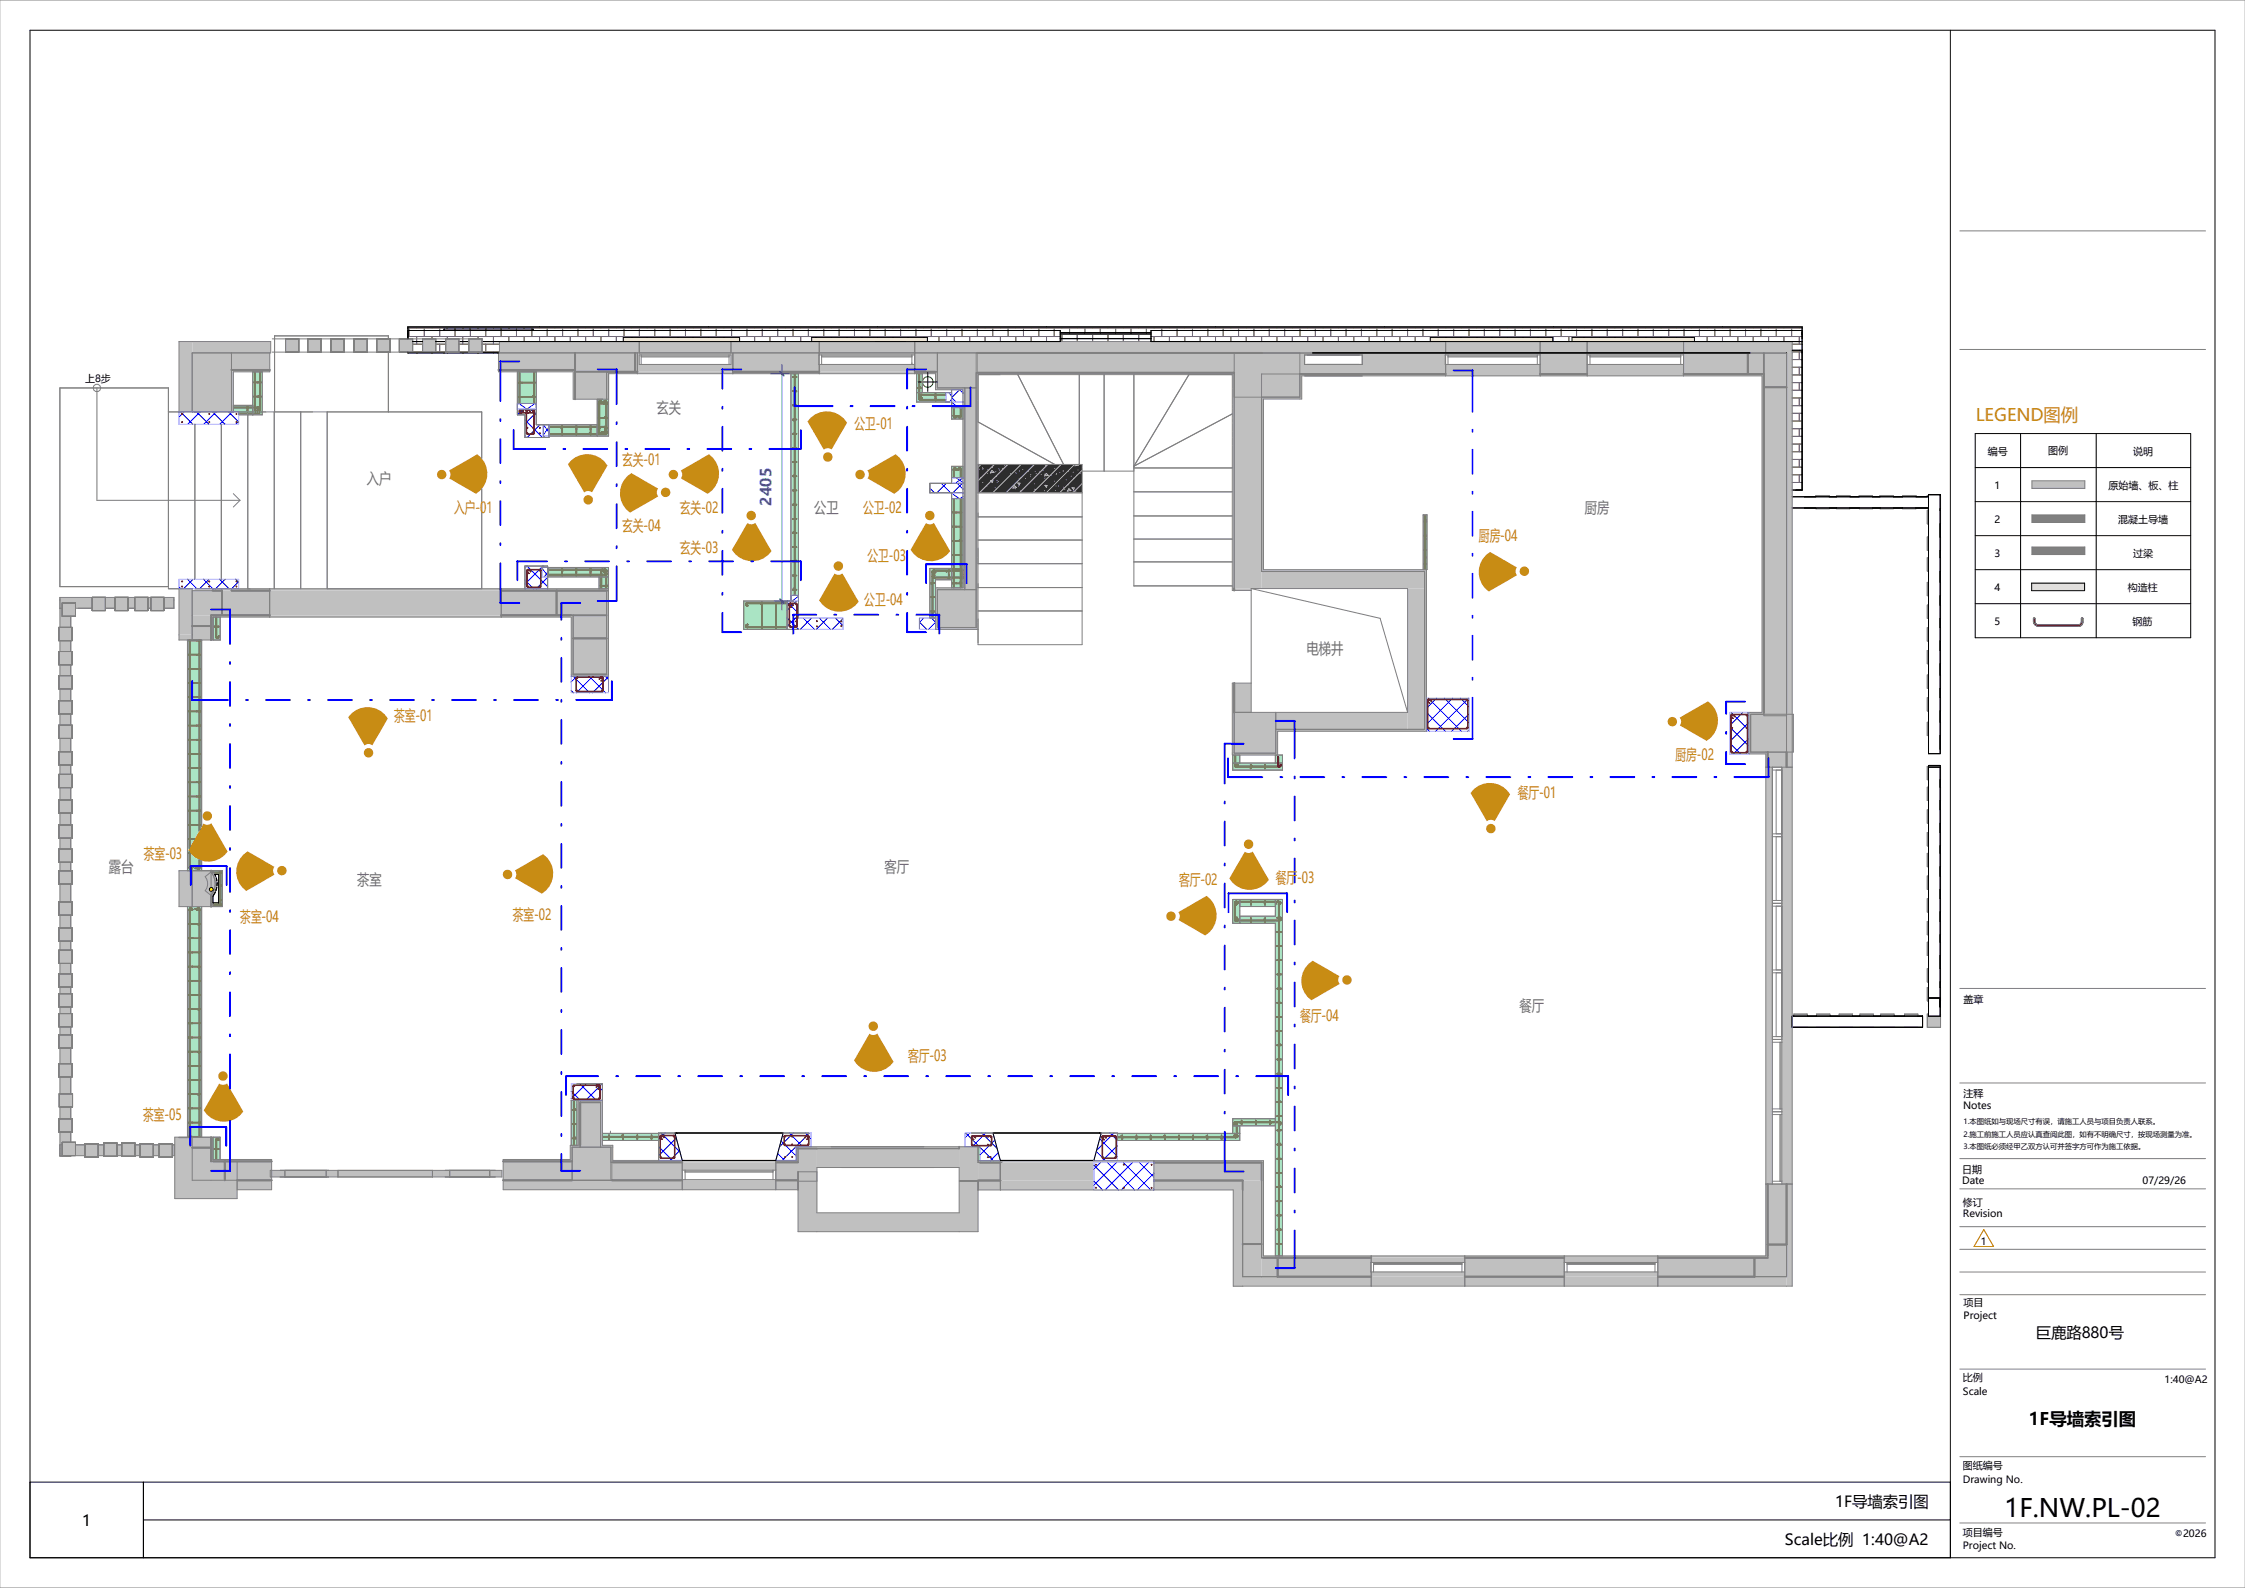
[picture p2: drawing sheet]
<svg xmlns="http://www.w3.org/2000/svg" width="594mm" height="420mm" viewBox="0 0 594 420" stroke-linecap="round" stroke-linejoin="round" font-family="sans-serif">
<defs><g id="words">
<text font-size="6.7" x="530.4" y="401.2">1F.NW.PL-02</text>
<text font-size="4.6" fill="#c87814" x="522.7" y="111.4">LEGEND图例</text>
<text font-size="4.6" x="536.8" y="376.9">1F导墙索引图</text>
<g font-size="4.1" fill="#6c6c6c">
<text x="173.7" y="109.2">玄关</text>
<text x="97.1" y="128">入户</text>
<text x="215.4" y="135.7">公卫</text>
<text x="419.3" y="135.6">厨房</text>
<text x="345.7" y="173.1">电梯井</text>
<text x="28.8" y="230.7">露台</text>
<text x="234" y="230.7">客厅</text>
<text x="94.5" y="234.2">茶室</text>
<text x="402" y="267.6">餐厅</text>
</g>
<g font-size="4.1" fill="#c87814">
<text x="226.1" y="113.5">公卫-01</text>
<text x="164.6" y="123.1">玄关-01</text>
<text x="120.1" y="135.7">入户-01</text>
<text x="179.8" y="135.7">玄关-02</text>
<text x="228.4" y="135.7">公卫-02</text>
<text x="164.6" y="140.4">玄关-04</text>
<text x="391.3" y="143.1">厨房-04</text>
<text x="179.8" y="146.2">玄关-03</text>
<text x="229.5" y="148.4">公卫-03</text>
<text x="228.7" y="160">公卫-04</text>
<text x="104.3" y="190.8">茶室-01</text>
<text x="443.3" y="201.1">厨房-02</text>
<text x="401.6" y="211.2">餐厅-01</text>
<text x="38" y="227.2">茶室-03</text>
<text x="337.6" y="233.5">餐厅-03</text>
<text x="311.9" y="234.2">客厅-02</text>
<text x="63.6" y="243.9">茶室-04</text>
<text x="135.7" y="243.3">茶室-02</text>
<text x="344" y="270.1">餐厅-04</text>
<text x="240.3" y="280.6">客厅-03</text>
<text x="37.9" y="296.2">茶室-05</text>
</g>
<text font-size="4.1" fill="#1473d2" x="204.1" y="133.8" transform="rotate(-90 204.1 133.8)">2405</text>
<g font-size="4.1">
<text x="538.7" y="354">巨鹿路880号</text>
<text x="485.5" y="398.7">1F导墙索引图</text>
<text x="21.7" y="403.7">1</text>
<text x="472.3" y="408.6">Scale比例 1:40@A2</text>
</g>
<g font-size="2.6">
<text x="22.5" y="100.9">上8步</text>
<text x="525.9" y="120.2">编号</text>
<text x="541.9" y="120.2">图例</text>
<text x="564.4" y="120.2">说明</text>
<text x="527.7" y="129.3">1</text>
<text x="557.8" y="129.2">原始墙、板、柱</text>
<text x="527.7" y="138.2">2</text>
<text x="560.4" y="138.3">混凝土导墙</text>
<text x="527.7" y="147.3">3</text>
<text x="564.4" y="147.2">过梁</text>
<text x="527.7" y="156.3">4</text>
<text x="563" y="156.3">构造柱</text>
<text x="527.7" y="165.3">5</text>
<text x="564.3" y="165.3">钢筋</text>
<text x="519.5" y="265.2">盖章</text>
<text x="519.4" y="293.3">Notes</text>
<text x="519.5" y="290.2">注释</text>
<text x="519.1" y="310.2">日期</text>
<text x="519.1" y="313.1">Date</text>
<text x="566.9" y="313.1">07/29/26</text>
<text x="519.3" y="322">Revision</text>
<text x="519.3" y="319.1">修订</text>
<text x="524.1" y="329.2">1</text>
<text x="519.5" y="345.4">项目</text>
<text x="519.5" y="348.9">Project</text>
<text x="519.4" y="365.4">比例</text>
<text x="572.7" y="365.8">1:40@A2</text>
<text x="519.4" y="369.1">Scale</text>
<text x="519.3" y="388.6">图纸编号</text>
<text x="519.3" y="392.3">Drawing No.</text>
<text x="519.3" y="406.2">项目编号</text>
<text x="577.6" y="406.5">2026</text>
<text x="519.3" y="409.8">Project No.</text>
</g>
<text font-size="2.3" fill="#001326" x="575.6" y="406.3">©</text>
<g font-size="1.9">
<text x="519.5" y="297.4">1.本图纸如与现场尺寸有误，请施工人员与项目负责人联系。</text>
<text x="519.5" y="300.7">2.施工前施工人员应认真查阅此图，如有不明确尺寸，按现场测量为准。</text>
<text x="519.5" y="304">3.本图纸必须经甲乙双方认可并签字方可作为施工依据。</text>
</g>
</g></defs>
<g fill="#c0c0c0">
<path d="M258.3 98.6h68.2v.5h-68.2z"/>
<path d="M258.3 99.1h.5v67.4h-.5z"/>
<path d="M247.5 166h10.8v.5h-10.8z"/>
<path d="M247.5 155.5h.5v10.5h-.5z"/>
<path d="M248 155.5h7.3v.5h-7.3z"/>
<path d="M254.8 102.6h.5v52.9h-.5z"/>
<path d="M247.5 102.6h7.3v.5h-7.3z"/>
<path d="M247.5 98.4h.5v4.2h-.5z"/>
<path d="M168.6 98.4h25.3v.5h-25.3z"/>
<path d="M216.8 98.4h25.2v.5h-25.2z"/>
<path d="M160.5 98.9h.5v6.7h-.5z"/>
<path d="M151.1 178.4h9.4v.5h-9.4z"/>
<path d="M151.1 162.7h.5v15.7h-.5z"/>
<path d="M71.4 162.7h61.2v.5h-61.2z"/>
<path d="M150.9 303h.5v3.7h-.5z"/>
<path d="M151.4 303h2.1v.5h-2.1z"/>
<path d="M153 291.1h.5v11.9h-.5z"/>
<path d="M153.5 291.1h5.9v.5h-5.9z"/>
<path d="M158.9 291.6h.5v11.4h-.5z"/>
<path d="M158.9 303h3.2v.5h-3.2z"/>
<path d="M161.6 303.5h.5v4h-.5z"/>
<path d="M180.5 307h24.8v.5h-24.8z"/>
<path d="M210.6 303.6h.5v3.4h-.5z"/>
<path d="M210.9 303.3h42.9v.5h-42.9z"/>
<path d="M258.8 307h.5v.5h-.5z"/>
<path d="M259.3 307h5.4v.5h-5.4z"/>
<path d="M333.8 307.5h.5v25.2h-.5z"/>
<path d="M362.8 332.2h24.7v.5h-24.7z"/>
<path d="M413.9 332.2h24.7v.5h-24.7z"/>
<path d="M467.2 203h.5v110.2h-.5z"/>
<path d="M462.7 198.9h4.5v.5h-4.5z"/>
<path d="M462.7 188.4h.5v10.5h-.5z"/>
<path d="M463.2 188.4h3.5v.5h-3.5z"/>
<path d="M466.2 98.9h.5v89.5h-.5z"/>
<path d="M382.5 98.9h25v.5h-25z"/>
<path d="M419.9 98.9h25.5v.5h-25.5z"/>
<path d="M343.9 99.4h.5v6.2h-.5z"/>
<path d="M333.8 105.1h10.1v.5h-10.1z"/>
<path d="M333.8 105.6h.5v45.6h-.5z"/>
<path d="M334.3 150.7h43.1v.5h-43.1z"/>
<path d="M376.9 151.2h.5v42.2h-.5z"/>
<path d="M337.5 192.9h39.4v.5h-39.4z"/>
<path d="M337.5 193.4h.5v6.3h-.5z"/>
<path d="M326 199.2h11.5v.5h-11.5z"/>
<path d="M50.9 93.4h10.3v15.5h-10.3z"/>
<path d="M151.4 303.5h10.2v8.7h-10.2z"/>
<path d="M463.2 188.9h11.3v10h-11.3z"/>
<path d="M248 156h10.3v10h-10.3z"/>
<path d="M248 93.4h10.3v9.2h-10.3z"/>
<path d="M152.1 98.4h8.4v7.2h-8.4z"/>
<path d="M147.3 156.2h13.2v6.5h-13.2z"/>
<path d="M50.9 162.7h5v2.9h-5z"/>
<path d="M55.9 307.2h3.6v5h-3.6z"/>
<path d="M258.8 307.5h5.9v4.8h-5.9z"/>
<path d="M328.8 312.3h5v16.8h-5z"/>
<path d="M333.8 332.7h4.2v5h-4.2z"/>
<path d="M467.7 329.2h5v3.5h-5z"/>
<path d="M466.7 102.4h6v86.9h-6z"/>
<path d="M462.4 93.4h4.3v5.5h-4.3z"/>
<path d="M258.5 93.4h75.3v5.2h-75.3z"/>
<path d="M326.5 98.6h7.3v57.1h-7.3z"/>
<path d="M153.5 291.6h5.4v11.9h-5.4z"/>
<path d="M151.6 168.9h8.9v9.5h-8.9z"/>
<path d="M333.8 151.2h43.1v4.5h-43.1z"/>
<path d="M372.4 155.7h4.5v37.2h-4.5z"/>
<path d="M337.5 188.4h34.9v4.5h-34.9z"/>
<path d="M255.3 102.6h3v53.4h-3z"/>
<path d="M211.1 303.8h5v8.7h-5z"/>
<path d="M253.8 303.3h5v9h-5z"/>
<path d="M216.1 303.8h37.7v5h-37.7z"/>
<path d="M71.4 155.7h61.2v.5h-61.2z"/>
<path d="M61.2 98.4h.5v10.6h-.5z"/>
<path d="M242 98.4v.5h5.5v-.5zM160.5 98.4v.5h8.1v-.5zM193.9 98.4v.5h22.9v-.5z"/>
<path d="M132.6 162.7v.5h18.5v-.5zM55.9 162.7v.5h15.5v-.5z"/>
<path d="M55.9 230.3l.5 .1zM55.9 163.2v6.1h.5v-6.1z"/>
<path d="M133.1 306.7v.5h18.3v-.5zM56.4 306.7v.5h15.5v-.5z"/>
<path d="M205.3 307v.5h5.8v-.5zM162.1 307v.5h18.4v-.5z"/>
<path d="M438.6 332.2v.5h29.1v-.5zM387.5 332.2v.5h26.4v-.5zM334.3 332.2v.5h28.5v-.5z"/>
<path d="M467.2 313.2v19h.5v-19zM467.2 198.9v4.1h.5v-4.1z"/>
<path d="M445.4 98.9v.5h20.8v-.5zM407.5 98.9v.5h12.4v-.5zM343.9 98.9v.5h38.6v-.5z"/>
<path d="M326 180.7v18.5h.5v-18.5zM326 99.1v57.1h.5v-57.1z"/>
<path d="M326.5 188.4v10.8h11v-10.8zM326.5 93.4v11.7h17.4v-11.7z"/>
<path d="M242 93.4v5h6v-5zM193.9 93.4v5h22.9v-5zM168 93.4v5h.6v-5z"/>
<path d="M168.6 93.4v5h25.3v-5zM169.1 93.9h24.3v2.5h-24.3z"/>
<path d="M216.8 96.4v2h25.2v-2zM216.8 93.4v.5h25.2v-.5z"/>
<path d="M205.3 307.5v4.7h5.8v-4.7zM161.9 307.5v4.7h18.6v-4.7z"/>
<path d="M180.5 312.1v.1h24.8v-.1zM180.5 307.5v2.1h24.8v-2.1z"/>
<path d="M326.5 180.7v7.7h4.5v-7.7zM326.5 155.7v.5h4.5v-.5z"/>
<path d="M132.6 155.7v.5h28.4v-.5zM61.2 155.7v.5h10.2v-.5z"/>
<path d="M131.9 97.9v.5h19.7v-.5zM61.2 97.9v.5h10.2v-.5z"/>
<path d="M131.9 93.4v4.5h20.2v-4.5zM61.2 93.4v4.5h10.2v-4.5z"/>
<path d="M56.2 155.7v.5h5v-.5zM56.2 108.9l5 .1z"/>
</g>
<g fill="#fff">
<path d="M269.3 99.1h16.3v23.8h-4.2z"/>
<path d="M285.6 99.1h6.5v25.5h-5.8v-1.7h-.7z"/>
<path d="M292.1 99.1h7.9v25.5h-7.9z"/>
<path d="M258.8 99.1h10.5l12.1 23.8h-2.3l-20.3-11.3z"/>
<path d="M258.8 111.6l20.3 11.3h-20.3z"/>
<path d="M300 123.3l26-13.8v14.3h-26z"/>
<path d="M300 123.8h26v6.3h-26z"/>
<path d="M300 130.1h26v6.4h-26z"/>
<path d="M300 136.5h26v6.1h-26z"/>
<path d="M300 142.6h26v6h-26z"/>
<path d="M300 148.6h26v6.4h-26z"/>
<path d="M314.6 99.1h11.4v10.4l-26 13.8z"/>
<path d="M300 99.1h14.6l-14.6 24.2z"/>
</g>
<path d="M258.8 122.9h27.5v7.5h-27.5z" fill="#2d2d2d"/>
<g fill="#fff">
<path d="M258.8 161.6h27.5v8.9h-27.5z"/>
<path d="M258.8 155.4h27.5v6.2h-27.5z"/>
<path d="M258.8 149.1h27.5v6.3h-27.5z"/>
<path d="M258.8 142.9h27.5v6.2h-27.5z"/>
<path d="M258.8 136.7h27.5v6.2h-27.5z"/>
<path d="M258.8 130.4h27.5v6.3h-27.5z"/>
</g>
<g fill="#c0c0c0">
<path d="M151.6 97.9h.5v7.7h-.5z"/>
<path d="M152.1 93.4h15.9v5h-15.9z"/>
<path d="M466.7 93.4h6v9h-6z"/>
<path d="M464.2 332.7h8.5v5h-8.5z"/>
<path d="M328.8 329.1h5v8.6h-5z"/>
<path d="M50.9 303.6h5v8.6h-5z"/>
<path d="M50.9 156.2h7.8v6.5h-7.8z"/>
<path d="M71.4 156.2h61.2v6.5h-61.2z"/>
<path d="M151.6 162.7h8.9v6.2h-8.9z"/>
<path d="M46.2 300.8h9.7v6.4h6.8v9.9h-16.5z"/>
<path d="M211.1 310h5v15.8h-5z"/>
<path d="M216.1 320.8h37.7v5h-37.7z"/>
<path d="M253.8 312.5h5v13.3h-5z"/>
<path d="M111.8 89.6h3.5v3.5h-3.5z"/>
<path d="M105.7 89.6h3.5v3.5h-3.5z"/>
<path d="M99.7 89.6h3.5v3.5h-3.5z"/>
<path d="M93.7 89.6h3.5v3.5h-3.5z"/>
<path d="M87.5 89.6h3.5v3.5h-3.5z"/>
<path d="M81.4 89.6h3.5v3.5h-3.5z"/>
<path d="M75.5 89.6h3.5v3.5h-3.5z"/>
<path d="M39.9 158h3.5v3.5h-3.5z"/>
<path d="M35.6 158h3.5v3.5h-3.5z"/>
<path d="M30.4 158h3.5v3.5h-3.5z"/>
<path d="M24.4 158h3.5v3.5h-3.5z"/>
<path d="M15.6 166h3.5v3.5h-3.5z"/>
<path d="M15.6 172.3h3.5v3.5h-3.5z"/>
<path d="M15.6 178.7h3.5v3.5h-3.5z"/>
<path d="M15.6 185.3h3.5v3.5h-3.5z"/>
<path d="M15.6 191.8h3.5v3.5h-3.5z"/>
<path d="M15.6 198.8h3.5v3.5h-3.5z"/>
<path d="M15.6 204.8h3.5v3.6h-3.5z"/>
<path d="M15.6 211.6h3.5v3.5h-3.5z"/>
<path d="M15.6 218.2h3.5v3.5h-3.5z"/>
<path d="M15.6 224.6h3.5v3.5h-3.5z"/>
<path d="M15.6 230.4h3.5v3.5h-3.5z"/>
<path d="M15.6 238.6h3.5v3.5h-3.5z"/>
<path d="M15.6 245.5h3.5v3.5h-3.5z"/>
<path d="M15.6 251.4h3.5v3.5h-3.5z"/>
<path d="M15.6 257.6h3.5v3.5h-3.5z"/>
<path d="M15.6 262.9h3.5v3.5h-3.5z"/>
<path d="M15.6 268.1h3.5v3.5h-3.5z"/>
<path d="M15.6 273.7h3.5v3.5h-3.5z"/>
<path d="M15.6 281.4h3.5v3.5h-3.5z"/>
<path d="M15.7 289.3h3.5v3.5h-3.5z"/>
<path d="M15.6 296h3.5v3.5h-3.5z"/>
<path d="M22.5 302.6h3.5v3.5h-3.5z"/>
<path d="M27.5 302.4h3.5v3.5h-3.5z"/>
<path d="M32.2 302.4h3.5v3.5h-3.5z"/>
<path d="M37.1 302.6h3.5v3.5h-3.5z"/>
<path d="M42.1 302.6h3.5v3.5h-3.5z"/>
<path d="M16.5 159.5h3.5v3.5h-3.5z"/>
<path d="M16.5 302.2h3.5v3.5h-3.5z"/>
<path d="M216.8 90.4h25.2v3h-25.2z"/>
<path d="M169.1 90.4h24.3v3h-24.3z"/>
<path d="M382.5 90.4h25v3h-25z"/>
<path d="M419.9 90.4h25.5v3h-25.5z"/>
<path d="M445.4 93.4v5.5h17v-5.5zM407.5 93.4v5.5h12.4v-5.5zM333.8 93.4v5.5h48.7v-5.5zM345.2 93.9h15.2v2.5h-15.2z"/>
<path d="M382.5 96.4v2.5h25v-2.5zM382.5 93.4v.5h25v-.5z"/>
<path d="M419.9 96.4v2.5h25.5v-2.5zM419.9 93.4v.5h25.5v-.5z"/>
<path d="M467.7 313.2v16h5v-16zM467.7 198.9v4.1h5v-4.1z"/>
<path d="M467.7 203v110.2h1.2v-110.2zM471.4 203v110.2h1.3v-110.2z"/>
<path d="M438.6 332.7v5h25.6v-5zM387.5 332.7v5h26.4v-5zM338 332.7v5h24.8v-5z"/>
<path d="M413.9 336.5v1.2h24.7v-1.2zM413.9 332.7v1.3h24.7v-1.3z"/>
<path d="M362.8 336.5v1.2h24.7v-1.2zM362.8 332.7v1.3h24.7v-1.3z"/>
<path d="M133.1 307.2v5h18.3v-5zM59.5 307.2v5h12.4v-5z"/>
<path d="M50.9 300.8v2.8h5v-2.8zM50.9 230.3v9.5h5v-4a.5 .5 0 0 1-.5-.5 .5 .5 0 0 1 .5-.5v-4.5zM50.9 165.6v3.7h5v-3.7z"/>
<path d="M132.6 156.2v6.5h14.7v-6.5zM58.7 156.2v6.5h12.7v-6.5z"/>
<path d="M33.9 158v2.9h1.7v-2.9zM15.8 158v2.9h.7v-1.4h3.5v1.4h4.4v-2.9zM27.9 158v2.9h2.5v-2.9zM43.4 158v2.9h2.6v-2.9zM39.1 158v2.9h.8v-2.9z"/>
<path d="M15.8 299.5v6.3h2.9v-.1h-2.2v-3.5h2.2v-2.7zM15.8 292.8v3.2h2.9v-3.2zM15.8 284.9v4.4h2.9v-4.4zM15.8 277.2v4.2h2.9v-4.2zM15.8 271.6v2.1h2.9v-2.1zM15.8 266.4v1.7h2.9v-1.7zM15.8 261.1v1.8h2.9v-1.8zM15.8 254.9v2.7h2.9v-2.7zM15.8 249v2.4h2.9v-2.4zM15.8 242.1v3.4h2.9v-3.4zM15.8 233.9v4.7h2.9v-4.7zM15.8 228.1v2.3h2.9v-2.3zM15.8 221.7v2.9h2.9v-2.9zM15.8 215.1v3.1h2.9v-3.1zM15.8 208.4v3.2h2.9v-3.2zM15.8 202.3v2.5h2.9v-2.5zM15.8 195.3v3.5h2.9v-3.5zM15.8 188.8v3h2.9v-3zM15.8 182.2v3.1h2.9v-3.1zM15.8 175.8v2.9h2.9v-2.9zM15.8 169.5v2.8h2.9v-2.8zM15.8 160.9v5.1h2.9v-3h-2.2v-2.1z"/>
<path d="M45.6 302.8v2.9h.5v-2.9zM40.6 302.8v2.9h1.5v-2.9zM35.7 302.8v2.9h1.4v-2.9zM31 302.8v2.9h1.2v-2.9zM26 302.8v2.9h1.5v-2.9zM15.8 302.8v2.9h6.7v-2.9h-2.5v2.9h-3.5v-2.9z"/>
<path d="M47.4 155.7v12.2h3.5v-12.2zM47.4 90.4v18.6h3.5v-18.6z"/>
<path d="M47.4 300.8l3.5 .1zM47.4 230.3v9.5h3.5v-9.5zM47.4 167.9v1.4h3.5v-1.4z"/>
<path d="M445.4 90.4v3h28.8v-3zM407.5 90.4v3h12.4v-3zM242 90.4v3h140.5v-3zM193.4 90.4v3h23.4v-3zM132.1 90.4v3h37v-3zM50.9 90.4v3h20.7v-3z"/>
</g>
<g fill="#fff">
<path d="M280.5 88h24v.3h-24z"/>
<path d="M107.9 86.5h368.9v.9h-172.3v.6h-24v-.6h-139.4v-.3h-23.6v.3h-9.6z"/>
<path d="M280.5 89.6h24v.8h-24z"/>
<path d="M117.5 87.1h23.6v.3h-23.6z"/>
<path d="M474.2 92.7h2.6v36.9h-2.6z"/>
<path d="M109.2 90.4v2.7h-1.3v.3h24.2v-3h-4.6v2.7h-3.5v-2.7h-2.6v2.7h-3.5v-2.7h-2.6v2.7h-3.5v-2.7zM474.2 90.4v2.3h2.6v-2.3z"/>
<path d="M304.5 87.4v3h73.9v-1.1h32.4v1.1h5.1v-1.1h32.4v1.1h28.5v-3zM107.9 87.4v2.2h1.3v.8h2.6v-.8h3.5v.8h2.6v-.8h3.5v.8h2.6v-.8h3.5v.8h37.4v-1.1h30.8v1.1h19v-1.1h30.7v1.1h35.1v-3z"/>
</g>
<g fill="#c0c0c0">
<path d="M509.9 202.7h3.5v3.5l-.1-3.2h-3.1v3.2h-.3z"/>
<path d="M509.9 268.3h.3v.5h3.1l.1-.5v3.5h-3.5z"/>
<path d="M503.9 268.3h3.5v.5h-3.5z"/>
<path d="M497.6 268.3h3.5v.5h-3.5z"/>
<path d="M492.1 268.3h3.5v.5h-3.5z"/>
<path d="M486.6 268.3h3.5v.5h-3.5z"/>
<path d="M480.6 268.3h3.5v.5h-3.5z"/>
<path d="M474.6 268.3h3.5v.5h-3.5z"/>
<path d="M472.7 203h1.5v110.2h-1.5z"/>
<path d="M180.5 312.2h24.8v2.5h-24.8z"/>
<path d="M326.3 314.8h2.5v25.4h-2.5z"/>
<path d="M362.8 337.7h24.7v2.5h-24.7z"/>
<path d="M413.9 337.7h24.7v2.5h-24.7z"/>
<path d="M480.5 134.4v.2h3.5v-.2zM480.5 131.1v.3h3.5v-.3z"/>
<path d="M485.9 134.4v.2h3.5v-.2zM485.9 131.1v.3h3.5v-.3z"/>
<path d="M491.9 134.4v.2h3.5v-.2zM491.9 131.1v.3h3.5v-.3z"/>
<path d="M497.4 134.4v.2h3.5v-.2zM497.4 131.1v.3h3.5v-.3z"/>
<path d="M503.4 134.4v.2h3.5v-.2zM503.4 131.1v.3h3.5v-.3z"/>
<path d="M513.3 131.1l.1 3.5zM509.9 134.4v.2h.3v-.2zM509.9 131.1v.3h.3v-.3z"/>
<path d="M509.9 135.1v3.5h.3v-3.5zM513.3 135.1l.1 3.5z"/>
<path d="M509.9 142.1v3.5h.3v-3.5zM513.3 142.1l.1 3.5z"/>
<path d="M509.9 147.6v3.5h.3v-3.5zM513.3 147.6l.1 3.5z"/>
<path d="M509.9 154.1v3.5h.3v-3.5zM513.3 154.1l.1 3.5z"/>
<path d="M509.9 160.1v3.5h.3v-3.5zM513.3 160.1l.1 3.5z"/>
<path d="M509.9 166.1v3.5h.3v-3.5zM513.3 166.1l.1 3.5z"/>
<path d="M509.9 172.1v3.5h.3v-3.5zM513.3 172.1l.1 3.5z"/>
<path d="M509.9 178.6v3.5h.3v-3.5zM513.3 178.6l.1 3.5z"/>
<path d="M509.9 184.6v3.5h.3v-3.5zM513.3 184.6l.1 3.5z"/>
<path d="M509.9 191.1v3.5h.3v-3.5zM513.3 191.1l.1 3.5z"/>
<path d="M509.9 208.2v3.6h.3v-3.6zM513.3 208.2l.1 3.6z"/>
<path d="M509.9 214.3v3.5h.3v-3.5zM513.3 214.3l.1 3.5z"/>
<path d="M509.9 220.3v3.5h.3v-3.5zM513.3 220.3l.1 3.5z"/>
<path d="M509.9 225.8v3.5h.3v-3.5zM513.3 225.8l.1 3.5z"/>
<path d="M509.9 231.8v3.5h.3v-3.5zM513.3 231.8l.1 3.5z"/>
<path d="M509.9 237.8v3.5h.3v-3.5zM513.3 237.8l.1 3.5z"/>
<path d="M509.9 243.8v3.5h.3v-3.5zM513.3 243.8l.1 3.5z"/>
<path d="M509.9 249.3v3.5h.3v-3.5zM513.3 249.3l.1 3.5z"/>
<path d="M509.9 256.3v3.5h.3v-3.5zM513.3 256.3l.1 3.5z"/>
<path d="M509.9 261.3v3.5h.3v-3.5zM513.3 261.3l.1 3.5z"/>
<path d="M472.7 313.2v27h1.5v-27zM472.7 93.4v109.6h1.5v-109.6z"/>
<path d="M205.3 312.2v2.5h5.8v-2.5zM133.1 312.2v2.5h47.4v-2.5zM62.7 312.2v2.5h9.2v-2.5z"/>
<path d="M438.6 337.7v2.5h34.1v-2.5zM387.5 337.7v2.5h26.4v-2.5zM328.8 337.7v2.5h34v-2.5z"/>
<path d="M119 309.6v1.7h10.6v-1.7zM89.4 309.6v1.7h25v-1.7zM75.4 309.6v1.7h10.9v-1.7z"/>
<path d="M129.6 309.6v1.7h3.2v-1.7zM114.4 309.6v1.7h4.6v-1.7zM86.3 309.6v1.7h3.1v-1.7zM71.5 309.6v1.7h3.9v-1.7z"/>
</g>
<g fill="#eae6d9">
<path d="M415.9 89.3h32.4v1.1h-32.4z"/>
<path d="M378.4 89.3h32.4v1.1h-32.4z"/>
<path d="M214.7 89.3h30.7v1.1h-30.7z"/>
<path d="M164.9 89.3h30.8v1.1h-30.8z"/>
</g>
<path d="M160.5 156.2h.5v22.7h-.5z" fill="#c0c0c0"/>
<g fill="#fff">
<path d="M208.3 159h3v4.5h11.7v3h-14.7z"/>
<path d="M151.1 178.9h9.9v4.3h-9.9z"/>
<path d="M151.1 286.7h8.3v4.4h-8.3z"/>
<path d="M136.9 108.3h5v4.1h1.8v3h1.6v.3h-6.4v-6h-2z"/>
<path d="M138.9 149.7h6v.4h-1.5v2.5h1.5v3.1h-6z"/>
<path d="M457.7 188.4v11h5v-11zM377.4 184.7v8.7h11.3v-8.7z"/>
</g>
<g fill="#c0c0c0">
<path d="M264.7 307.5h24.7v4.8h-24.7z"/>
<path d="M264.7 312.3h24.7v2.5h-24.7z"/>
<path d="M305.3 307h29v.5h-29z"/>
<path d="M265.1 307h40.2v.5h-40.2z"/>
<path d="M305.3 307.5v4.8h28.5v-4.8zM264.7 307.5v4.8z"/>
<path d="M305.3 312.3v2.5h23.5v-2.5zM258.8 312.3v2.5h5.9v-2.5z"/>
</g>
<path d="M291.4 299.7l-2 7.3h6.3v-7.3zM255.3 299.7v3.6h4v3.7h5.4l-2-7.3zM207.2 299.7l-1.9 7.3h5.3v-3.7h4v-3.6zM174.3 299.7v7.3h6.2l-1.9-7.3z" fill="#fff"/>
<g fill="#c0c0c0">
<path d="M117.9 89.6h3.5v3.5h-3.5z"/>
<path d="M124 89.6h3.5v3.5h-3.5z"/>
<path d="M56.1 230.9h.5a5.5 5.5 0 0 1-.2 6.2v-1a5 5 0 0 0-.3-5.2z"/>
<path d="M55.9 300.8v6.4h.5v-6.4zM56.4 236.1l-.5 .8v2.9h.5z"/>
<path d="M54.3 231.9a2.95 2.95 0 0 1 0 3.7l1.6 1.3a5 5 0 0 0 0-6.2zM55.4 235.3a.5 .5 0 0 1 1 0 .5 .5 0 0 1-1 0z"/>
</g>
<circle cx="55.9" cy="235.3" r=".5" fill="#ff0"/>
<g fill="#aae4c4">
<path d="M209.3 98.9h2v58.6h-2z"/>
<path d="M246 150.4h1.5v13.1h-1.5z"/>
<path d="M66.9 98.4h2.5v11.3h-2.5z"/>
<path d="M61.7 107.2h5.2v2.5h-3.8v-.7h-1.4z"/>
<path d="M136.9 98.4h5v8.3h-5z"/>
<path d="M145.3 112.4h12.7v3h-12.7z"/>
<path d="M158 105.6h3v9.8h-3z"/>
<path d="M144.9 150.1h16.1v2.5h-16.1z"/>
<path d="M159.4 299.8h14.9v1.9h-14.9z"/>
<path d="M295.7 299.8h32.3v1.9h-32.3z"/>
<path d="M326.1 295.9h11.3v1.9h-11.3z"/>
<path d="M326.1 297.8h1.9v2h-1.9z"/>
<path d="M337.4 237.9h1.9v94.3h-1.9z"/>
<path d="M328 237.9h9.4v1.9h-9.4z"/>
<path d="M328 242.4h9.4v1.8h-9.4z"/>
<path d="M326.1 237.9h1.9v6.3h-1.9z"/>
<path d="M326.1 199.7h1.9v2.2h-1.9z"/>
</g>
<path d="M338.3 202.6l.1 .1z" fill="#d5a393"/>
<path d="M338 201.9l.1 .9 .3 .1-.1-1zM338.8 202.3l-.4 .6 .5-.3 .1-.3z" fill="#c3bea7"/>
<path d="M326.1 201.9v1.8h13.2v-1.8h-1l.1 1-.4-.4v-.6zM338.8 202.2l.2 .1-.1 .3-.5 .3z" fill="#aae4c4"/>
<path d="M338 200.3h.3v1.6h-.2z" fill="#c3bea7"/>
<g fill="#aae4c4">
<path d="M337.4 199.7h1.9v2.2h-1v-1.6h-.2l-.1 1.6h-.6z"/>
<path d="M151.1 291.1h1.5v11.9h-1.5z"/>
<path d="M376.5 136.2h1v14.5h-1z"/>
</g>
<path d="M338.3 238.5l.2 .2z" fill="#f2c4bf"/>
<path d="M338.3 238.4h.2v.3z" fill="#ecccc5"/>
<path d="M338.6 238.7l.1 .1z" fill="#f2c4bf"/>
<path d="M338.5 238.4l.4 .4-.3-.1z" fill="#ecccc5"/>
<path d="M338.6 238.7l.1 .1z" fill="#f5bebb"/>
<path d="M338.7 238.8l.2 .1-.3 .3z" fill="#ecccc5"/>
<path d="M338.3 239.2l.2-.1v.2l-.2 .1z" fill="#f5bebb"/>
<path d="M338.3 239.2v.1zM338.5 239.1v.2z" fill="#f2c4bf"/>
<g fill="#ecccc5">
<path d="M338.5 239v.3z"/>
<path d="M338.3 238.6h.1z"/>
</g>
<g fill="#e5d8ce">
<path d="M338.3 238.4h.2v.3l-.2-.1z"/>
<path d="M338.5 238.4l.4 .4-.3-.1z"/>
</g>
<path d="M338.6 238.7l.1 .1z" fill="#ecccc5"/>
<path d="M338.7 238.8l.2 .1-.3 .3z" fill="#e5d8ce"/>
<path d="M338.3 239.2l.2-.1zM338.4 239.2l-.1 .2z" fill="#ecccc5"/>
<path d="M338.3 239.2v.1zM338.5 239.1v.2z" fill="#e5d8ce"/>
<path d="M327 238.4l.2 .3zM327 238.4v.2z" fill="#f2c4bf"/>
<path d="M327 238.4v.3h.1z" fill="#ecccc5"/>
<path d="M326.7 238.5l.3-.1v.2l-.4 .2z" fill="#f2c4bf"/>
<path d="M326.7 238.6l-.1 .2z" fill="#ecccc5"/>
<path d="M326.6 238.8l.2 .1 .1 .3z" fill="#f2c4bf"/>
<path d="M326.9 239v.2zM326.6 238.8v.2z" fill="#ecccc5"/>
<path d="M327 239l.2 .2v.2l-.3-.1z" fill="#ecccc5"/>
<path d="M327 238.4h.2v.3h-.2z" fill="#e5d8ce"/>
<g fill="#e5d8ce">
<path d="M326.7 238.5l.3-.1-.2 .4h-.2z"/>
<path d="M326.6 238.8h.2l.1 .4z"/>
<path d="M327 239l.2 .2v.2l-.3-.1z"/>
</g>
<path d="M337.7 238.7l.3-.1zM330.9 238.5l.1 .2zM334.7 238.5l.1 .2zM337.9 238.5l.2-.1z" fill="#f5bebb"/>
<path d="M337.8 238.5l-.1 .1h.4l-.1-.2zM330.9 238.4v.3l.1-.2zM334.6 238.4v.3l.2-.2zM334.4 238.7l.2-.1zM327.2 238.4v.3h.2zM338.2 238.4v.2z" fill="#f2c4bf"/>
<path d="M334.8 238.4v.3h2.6l.6-.3zM338.1 238.4l-.1 .3h.2zM331 238.4v.3h3.6v-.3zM327.2 238.4l.3 .3h3.4v-.3z" fill="#ecccc5"/>
<path d="M334.7 238.6l.1 .1zM330.9 238.6l.1 .1z" fill="#f2c4bf"/>
<path d="M337.7 238.7l.3-.1zM334.4 238.7l.2-.1zM337.9 238.5l.2-.1z" fill="#ecccc5"/>
<path d="M327.2 238.4h11.1v.2l-11.1 .1z" fill="#e5d8ce"/>
<path d="M338.3 238.8l.2 .1z" fill="#f2c4bf"/>
<path d="M338.3 238.8l.2 .2z" fill="#ecccc5"/>
<path d="M338.2 238.4l.3 .3-.4-.1z" fill="#f5bebb"/>
<path d="M338.3 238.7h.2zM338.2 238.7h.2z" fill="#f2c4bf"/>
<path d="M338.2 238.7l.3 .1z" fill="#ecccc5"/>
<path d="M337.8 238.5l.2-.1 .1 .2h-.4z" fill="#f5bebb"/>
<path d="M337.7 238.7h.3zM337.9 238.5l.2-.1z" fill="#f2c4bf"/>
<g fill="#ecccc5">
<path d="M337.7 238.7h.3z"/>
<path d="M337.7 238.7l.2 .1-.1 .3-.2-.1z"/>
<path d="M338.3 238.8l.2 .1z"/>
</g>
<path d="M338.3 238.8l.2 .2z" fill="#e5d8ce"/>
<path d="M338.3 238.7h.2zM338.2 238.4v.3h.3z" fill="#ecccc5"/>
<path d="M338.2 238.7l.3 .1zM338.1 238.4l.1 .1z" fill="#e5d8ce"/>
<path d="M337.8 238.5l.2-.1 .1 .2h-.4z" fill="#ecccc5"/>
<g fill="#e5d8ce">
<path d="M337.7 238.7l.2 .1-.1 .3-.2-.1z"/>
<path d="M337.7 238.7l.3-.1zM338 238.4l-.1 .1h.2z"/>
</g>
<path d="M338.3 329.1l.2-.1zM338.3 329h.2zM338.3 325.3h.2zM338.3 325.2h.2zM338.3 321.6l.2-.1zM338.3 321.5h.2zM338.3 317.8h.2zM338.3 317.7h.2zM338.3 314.1l.2-.1zM338.3 314h.2zM338.3 310.3h.2zM338.3 310.2h.2zM338.3 306.6l.2-.1zM338.3 306.5h.2zM338.3 302.8h.2zM338.3 302.7h.2zM338.3 299.1l.2-.1zM338.3 299h.2zM338.3 295.3h.2zM338.3 295.2h.2zM338.3 291.6l.2-.1zM338.3 291.5h.2zM338.3 287.8h.2zM338.3 287.7h.2zM338.3 284.1l.2-.1zM338.3 284h.2zM338.3 280.3h.2zM338.3 280.2h.2zM338.3 276.6l.2-.1zM338.3 276.5h.2zM338.3 272.8h.2zM338.3 272.7h.2zM338.3 269.1l.2-.1zM338.3 269h.2zM338.3 265.3h.2zM338.3 265.2h.2zM338.3 261.6l.2-.1zM338.3 261.5h.2zM338.3 257.7h.2zM338.3 254.1l.2-.1zM338.3 254h.2zM338.3 250.3h.2zM338.3 250.2h.2zM338.3 246.5h.2z" fill="#f8bab8"/>
<path d="M338.5 297.4v.3zM338.4 296.8l.1 .1v-.2zM338.3 296.7v.3zM338.3 243.4v.2zM338.5 243.4v.2zM338.3 239.2l.2 .1v-.2z" fill="#f5bebb"/>
<path d="M338.4 297.5l.1-.1zM338.3 296.7h.2zM338.4 296.9l-.1 .1h.2zM338.4 265l.1 .2zM338.4 253.7l.1 .2zM338.3 243.4v.2h.2v-.2zM338.3 242.8l.2 .1zM338.4 242.5l.1 .2zM338.4 239.3l-.1 .1zM338.3 239.2l.2-.1z" fill="#f2c4bf"/>
<path d="M338.3 329.1v3.1h.2v-3.1zM338.3 325.3v3.6h.2v-3.6zM338.3 321.6v3.6h.2v-3.6zM338.3 317.8v3.6h.1l.1-3.6zM338.3 314.1v3.6h.2v-3.6zM338.3 310.3v3.6h.2v-3.6zM338.3 306.6v3.6h.2v-3.6zM338.3 302.8v3.6h.2v-3.6zM338.3 299.1l.1 3.6 .1-3.6zM338.3 297v1.9h.2l-.1-1.4 .1-.5zM338.3 295.3v1.4h.2v-1.4zM338.3 291.6v3.6h.2v-3.6zM338.3 287.8v3.6h.2v-3.6zM338.3 284.1v3.6h.2v-3.6zM338.3 280.3v3.6h.2v-3.6zM338.3 276.6v3.6h.2v-3.6zM338.3 272.8v3.6h.2v-3.6zM338.3 269.1v3.6h.2v-3.6zM338.3 265.3v3.6h.2v-3.6zM338.3 261.6v3.6h.2l-.1-.1 .1-.2v-3.3zM338.3 257.8v3.6h.2v-3.6zM338.3 254.1v3.6h.2v-3.6zM338.3 250.3v3.6h.1l.1-3.6zM338.3 246.6v3.6h.2v-3.6zM338.3 243.6v2.8h.2v-2.8zM338.3 242.8v.6h.2v-.5zM338.3 239.3v3.4l.2-.3v-3.1zM338.3 239v.2l.2-.2z" fill="#ecccc5"/>
<path d="M338.4 329.1h.1zM338.3 329h.2zM338.4 325.3h.1zM338.3 325.2h.2zM338.3 321.6h.2zM338.3 321.5h.2zM338.3 317.8h.2zM338.3 317.7h.2zM338.4 314.1h.1zM338.3 314h.2zM338.4 310.3h.1zM338.3 310.2h.2zM338.4 306.6h.1zM338.3 306.5h.2zM338.4 302.8h.1zM338.3 302.7h.2zM338.4 299.1h.1zM338.3 299h.2zM338.3 295.3h.2zM338.3 295.2h.2zM338.3 291.6h.2zM338.3 291.5h.2zM338.4 287.8h.1zM338.3 287.7h.2zM338.4 284.1h.1zM338.3 284h.2zM338.3 280.3h.2zM338.3 280.2h.2zM338.4 276.6h.1zM338.3 276.5h.2zM338.3 272.8h.2zM338.3 272.7h.2zM338.4 269.1h.1zM338.3 269h.2zM338.3 265.3h.2zM338.3 265.2h.2zM338.3 261.6h.2zM338.3 261.5h.2zM338.4 257.8h.1zM338.3 257.7h.2zM338.3 254.1h.2zM338.3 254h.2zM338.3 250.3h.2zM338.3 250.2h.2zM338.3 246.4l.2 .2zM338.4 246.5l.1-.1zM338.3 242.7l.1 .1z" fill="#f2c4bf"/>
<path d="M338.5 297.4v.3zM338.3 296.7v.3zM338.5 296.7v.3zM338.4 265l.1 .2zM338.4 253.7l.1 .2zM338.3 246.5h.2zM338.3 243.4v.2zM338.5 243.4v.2zM338.4 242.5l.1 .2zM338.3 239.2v.1zM338.5 239.1v.2z" fill="#ecccc5"/>
<path d="M338.3 329.1v3.1h.2v-3.1zM338.3 325.3v3.6h.2v-3.6zM338.3 321.6v3.6h.2v-3.6zM338.3 317.8v3.6h.2v-3.6zM338.3 314.1v3.6h.2v-3.6zM338.3 310.3v3.6h.2v-3.6zM338.3 306.6v3.6h.2v-3.6zM338.3 302.8v3.6h.2v-3.6zM338.3 299.1v3.6h.2v-3.6zM338.3 297v1.9h.2v-1.9zM338.3 295.3l.1 1.5 .1-1.5zM338.3 291.6v3.6h.2v-3.6zM338.3 287.8v3.6h.2v-3.6zM338.3 284.1v3.6h.2v-3.6zM338.3 280.3v3.6h.2v-3.6zM338.3 276.6v3.6h.2v-3.6zM338.3 272.8v3.6h.2v-3.6zM338.3 269.1v3.6h.2v-3.6zM338.3 265.3v3.6h.2v-3.6zM338.3 261.6v3.6l.2-.3v-3.3zM338.3 257.8v3.6h.2v-3.6zM338.3 254.1v3.6h.2v-3.6zM338.3 250.3v3.6h.2l-.1-.1 .1-.1v-3.4zM338.3 246.6v3.6h.2v-3.6zM338.3 242.8v3.6h.2v-3.5zM338.3 239.3v3.4h.2v-3.4zM338.3 239l.1 .2 .1-.2z" fill="#e5d8ce"/>
<path d="M338.6 325.3h.4z" fill="#ecccc5"/>
<path d="M338.5 325.2h.5z" fill="#ecccc5"/>
<g fill="#ecccc5">
<path d="M338.3 325.3h.2z"/>
<path d="M338.4 325.2h.1z"/>
</g>
<g fill="#e5d8ce">
<path d="M338.2 325.3h.1z"/>
<path d="M338.2 325.2h.1z"/>
</g>
<g fill="#ecccc5">
<path d="M337.9 325.3h.3z"/>
<path d="M337.9 325.2h.3z"/>
</g>
<path d="M338 325.2h.2z" fill="#e5d8ce"/>
<path d="M338 325.3h.2z" fill="#f5bebb"/>
<path d="M338 325.2l.2 .1z" fill="#f5bebb"/>
<path d="M338.3 325.3h.2z" fill="#fab7b6"/>
<path d="M338.5 325.3h.2z" fill="#f2c4bf"/>
<path d="M338.3 325.2h.1z" fill="#fab7b6"/>
<g fill="#f2c4bf">
<path d="M338.5 325.2h.2z"/>
<path d="M338.7 325.3h.2z"/>
<path d="M338.7 325.2h.1z"/>
</g>
<g fill="#e5d8ce">
<path d="M338.7 325.3h.3z"/>
<path d="M338.7 325.2h.3z"/>
<path d="M338.2 325.3h.5z"/>
<path d="M338.2 325.2h.5z"/>
<path d="M337.9 325.3h.3z"/>
<path d="M337.9 325.2h.3z"/>
</g>
<path d="M338.3 325.3h.2z" fill="#f5bebb"/>
<path d="M338 325.3h.3z" fill="#f2c4bf"/>
<path d="M338.3 325.2l.1 .1z" fill="#f5bebb"/>
<path d="M338 325.2h.3z" fill="#f2c4bf"/>
<path d="M338.6 321.5l.4 .1z" fill="#ecccc5"/>
<path d="M338.5 321.5h.5z" fill="#ecccc5"/>
<g fill="#ecccc5">
<path d="M338.3 321.6h.2z"/>
<path d="M338.4 321.5h.1z"/>
</g>
<g fill="#e5d8ce">
<path d="M338.2 321.5l.1 .1z"/>
<path d="M338.2 321.5h.1z"/>
</g>
<g fill="#ecccc5">
<path d="M337.9 321.5l.3 .1z"/>
<path d="M337.9 321.5h.3z"/>
</g>
<path d="M338 321.4l.2 .1z" fill="#e5d8ce"/>
<path d="M338 321.5l.2 .1z" fill="#f5bebb"/>
<path d="M338 321.5h.2z" fill="#f5bebb"/>
<path d="M338.3 321.5h.2z" fill="#fab7b6"/>
<path d="M338.5 321.5l.2 .1z" fill="#f2c4bf"/>
<path d="M338.3 321.5h.1z" fill="#fab7b6"/>
<g fill="#f2c4bf">
<path d="M338.5 321.5h.2z"/>
<path d="M338.7 321.5h.2z"/>
<path d="M338.7 321.5h.1z"/>
</g>
<g fill="#e5d8ce">
<path d="M338.7 321.5l.3 .1z"/>
<path d="M338.7 321.5h.3z"/>
<path d="M338.2 321.5l.5 .1z"/>
<path d="M338.2 321.5h.5z"/>
<path d="M337.9 321.5l.3 .1z"/>
<path d="M337.9 321.5h.3z"/>
</g>
<path d="M338.3 321.5h.2z" fill="#f5bebb"/>
<path d="M338 321.5l.3 .1z" fill="#f2c4bf"/>
<path d="M338.3 321.5h.1z" fill="#f5bebb"/>
<path d="M338 321.5h.3z" fill="#f2c4bf"/>
<path d="M338.6 317.8h.4z" fill="#ecccc5"/>
<path d="M338.5 317.7h.5z" fill="#ecccc5"/>
<g fill="#ecccc5">
<path d="M338.3 317.8h.2z"/>
<path d="M338.4 317.7h.1z"/>
</g>
<g fill="#e5d8ce">
<path d="M338.2 317.8h.1z"/>
<path d="M338.2 317.7h.1z"/>
</g>
<g fill="#ecccc5">
<path d="M337.9 317.8h.3z"/>
<path d="M337.9 317.7h.3z"/>
</g>
<path d="M338 317.7h.2z" fill="#e5d8ce"/>
<path d="M338 317.8h.2z" fill="#f5bebb"/>
<path d="M338 317.7l.2 .1z" fill="#f5bebb"/>
<path d="M338.3 317.8h.2z" fill="#fab7b6"/>
<path d="M338.5 317.8h.2z" fill="#f2c4bf"/>
<path d="M338.3 317.7h.2z" fill="#fab7b6"/>
<g fill="#f2c4bf">
<path d="M338.5 317.7h.2z"/>
<path d="M338.7 317.8h.2z"/>
<path d="M338.7 317.7h.1z"/>
</g>
<g fill="#e5d8ce">
<path d="M338.7 317.8h.3z"/>
<path d="M338.7 317.7h.3z"/>
<path d="M338.2 317.8h.5z"/>
<path d="M338.2 317.7h.5z"/>
<path d="M337.9 317.8h.3z"/>
<path d="M337.9 317.7h.3z"/>
</g>
<path d="M338.3 317.8h.2z" fill="#f5bebb"/>
<path d="M338 317.8h.3z" fill="#f2c4bf"/>
<path d="M338.3 317.7h.2z" fill="#f5bebb"/>
<path d="M338 317.7l.3 .1z" fill="#f2c4bf"/>
<path d="M338.6 314l.4 .1z" fill="#ecccc5"/>
<path d="M338.5 314h.5z" fill="#ecccc5"/>
<g fill="#ecccc5">
<path d="M338.3 314.1h.2z"/>
<path d="M338.4 314h.1z"/>
</g>
<g fill="#e5d8ce">
<path d="M338.2 314l.1 .1z"/>
<path d="M338.2 314h.1z"/>
</g>
<g fill="#ecccc5">
<path d="M337.9 314l.3 .1z"/>
<path d="M337.9 314h.3z"/>
</g>
<path d="M338 313.9l.2 .1z" fill="#e5d8ce"/>
<path d="M338 314l.2 .1z" fill="#f5bebb"/>
<path d="M338 314h.2z" fill="#f5bebb"/>
<path d="M338.3 314h.2z" fill="#fab7b6"/>
<path d="M338.5 314l.2 .1z" fill="#f2c4bf"/>
<path d="M338.3 314h.2z" fill="#fab7b6"/>
<g fill="#f2c4bf">
<path d="M338.5 314h.2z"/>
<path d="M338.7 314h.2z"/>
<path d="M338.7 314h.1z"/>
</g>
<g fill="#e5d8ce">
<path d="M338.7 314l.3 .1z"/>
<path d="M338.7 314h.3z"/>
<path d="M338.2 314l.5 .1z"/>
<path d="M338.2 314h.5z"/>
<path d="M337.9 314l.3 .1z"/>
<path d="M337.9 314h.3z"/>
</g>
<path d="M338.3 314h.2z" fill="#f5bebb"/>
<path d="M338 314l.3 .1z" fill="#f2c4bf"/>
<path d="M338.3 314h.2z" fill="#f5bebb"/>
<path d="M338 314h.3z" fill="#f2c4bf"/>
<path d="M338.6 310.3h.4z" fill="#ecccc5"/>
<path d="M338.5 310.2h.5z" fill="#ecccc5"/>
<g fill="#ecccc5">
<path d="M338.3 310.3h.2z"/>
<path d="M338.4 310.2h.1z"/>
</g>
<g fill="#e5d8ce">
<path d="M338.2 310.3h.1z"/>
<path d="M338.2 310.2h.1z"/>
</g>
<g fill="#ecccc5">
<path d="M337.9 310.3h.3z"/>
<path d="M337.9 310.2h.3z"/>
</g>
<path d="M338 310.2h.2z" fill="#e5d8ce"/>
<path d="M338 310.3h.2z" fill="#f5bebb"/>
<path d="M338 310.2l.2 .1z" fill="#f5bebb"/>
<path d="M338.3 310.3h.2z" fill="#fab7b6"/>
<path d="M338.5 310.3h.2z" fill="#f2c4bf"/>
<path d="M338.3 310.2h.2z" fill="#fab7b6"/>
<g fill="#f2c4bf">
<path d="M338.5 310.2h.2z"/>
<path d="M338.7 310.3h.1z"/>
<path d="M338.7 310.2h.1z"/>
</g>
<g fill="#e5d8ce">
<path d="M338.7 310.3h.3z"/>
<path d="M338.7 310.2h.3z"/>
<path d="M338.2 310.3h.5z"/>
<path d="M338.2 310.2h.5z"/>
<path d="M337.9 310.3h.3z"/>
<path d="M337.9 310.2h.3z"/>
</g>
<path d="M338.3 310.3h.2z" fill="#f5bebb"/>
<path d="M338 310.3h.3z" fill="#f2c4bf"/>
<path d="M338.3 310.2h.2z" fill="#f5bebb"/>
<path d="M338 310.2l.3 .1z" fill="#f2c4bf"/>
<path d="M338.6 306.5l.4 .1z" fill="#ecccc5"/>
<path d="M338.5 306.5h.5z" fill="#ecccc5"/>
<g fill="#ecccc5">
<path d="M338.3 306.6h.2z"/>
<path d="M338.4 306.5h.1z"/>
</g>
<g fill="#e5d8ce">
<path d="M338.2 306.5l.1 .1z"/>
<path d="M338.2 306.5h.1z"/>
</g>
<g fill="#ecccc5">
<path d="M337.9 306.5l.3 .1z"/>
<path d="M337.9 306.5h.3z"/>
</g>
<path d="M338 306.4l.2 .1z" fill="#e5d8ce"/>
<path d="M338 306.5l.2 .1z" fill="#f5bebb"/>
<path d="M338 306.5h.2z" fill="#f5bebb"/>
<path d="M338.3 306.5h.2z" fill="#fab7b6"/>
<path d="M338.5 306.5l.2 .1z" fill="#f2c4bf"/>
<path d="M338.3 306.5h.2z" fill="#fab7b6"/>
<g fill="#f2c4bf">
<path d="M338.5 306.5h.2z"/>
<path d="M338.7 306.5h.2z"/>
<path d="M338.7 306.5h.1z"/>
</g>
<g fill="#e5d8ce">
<path d="M338.7 306.5l.3 .1z"/>
<path d="M338.7 306.5h.3z"/>
<path d="M338.2 306.5l.5 .1z"/>
<path d="M338.2 306.5h.5z"/>
<path d="M337.9 306.5l.3 .1z"/>
<path d="M337.9 306.5h.3z"/>
</g>
<path d="M338.3 306.5h.2z" fill="#f5bebb"/>
<path d="M338 306.5l.3 .1z" fill="#f2c4bf"/>
<path d="M338.3 306.5h.2z" fill="#f5bebb"/>
<path d="M338 306.5h.3z" fill="#f2c4bf"/>
<path d="M338.6 302.8h.4z" fill="#ecccc5"/>
<path d="M338.5 302.7h.5z" fill="#ecccc5"/>
<g fill="#ecccc5">
<path d="M338.3 302.8h.2z"/>
<path d="M338.4 302.7h.1z"/>
</g>
<g fill="#e5d8ce">
<path d="M338.2 302.8h.1z"/>
<path d="M338.2 302.7h.1z"/>
</g>
<g fill="#ecccc5">
<path d="M337.9 302.8h.3z"/>
<path d="M337.9 302.7h.3z"/>
</g>
<path d="M338 302.7h.2z" fill="#e5d8ce"/>
<path d="M338 302.8h.2z" fill="#f5bebb"/>
<path d="M338 302.7h.2z" fill="#f5bebb"/>
<path d="M338.3 302.8h.2z" fill="#fab7b6"/>
<path d="M338.5 302.8h.2z" fill="#f2c4bf"/>
<path d="M338.3 302.7h.2z" fill="#fab7b6"/>
<g fill="#f2c4bf">
<path d="M338.5 302.7h.2z"/>
<path d="M338.7 302.8h.2z"/>
<path d="M338.7 302.7h.2z"/>
</g>
<g fill="#e5d8ce">
<path d="M338.7 302.8h.3z"/>
<path d="M338.7 302.7h.3z"/>
<path d="M338.2 302.8h.5z"/>
<path d="M338.2 302.7h.5z"/>
<path d="M337.9 302.8h.3z"/>
<path d="M337.9 302.7h.3z"/>
</g>
<path d="M338.3 302.8h.2z" fill="#f5bebb"/>
<path d="M338 302.8h.3z" fill="#f2c4bf"/>
<path d="M338.3 302.7h.2z" fill="#f5bebb"/>
<path d="M338 302.7l.3 .1z" fill="#f2c4bf"/>
<path d="M338.6 299l.4 .1z" fill="#ecccc5"/>
<path d="M338.5 299h.5z" fill="#ecccc5"/>
<g fill="#ecccc5">
<path d="M338.3 299.1h.2z"/>
<path d="M338.4 299l.1-.1z"/>
</g>
<g fill="#e5d8ce">
<path d="M338.2 299l.1 .1z"/>
<path d="M338.2 299h.1z"/>
</g>
<g fill="#ecccc5">
<path d="M337.9 299l.3 .1z"/>
<path d="M337.9 299h.3z"/>
</g>
<path d="M338 298.9h.2z" fill="#e5d8ce"/>
<path d="M338 299l.2 .1z" fill="#f5bebb"/>
<path d="M338 299h.2z" fill="#f5bebb"/>
<path d="M338.3 299h.2z" fill="#fab7b6"/>
<path d="M338.5 299l.2 .1z" fill="#f2c4bf"/>
<path d="M338.3 299h.2z" fill="#fab7b6"/>
<g fill="#f2c4bf">
<path d="M338.5 299h.2z"/>
<path d="M338.7 299h.2z"/>
<path d="M338.7 299h.1z"/>
</g>
<g fill="#e5d8ce">
<path d="M338.7 299l.3 .1z"/>
<path d="M338.7 299h.3z"/>
<path d="M338.2 299l.5 .1z"/>
<path d="M338.2 299h.5z"/>
<path d="M337.9 299l.3 .1z"/>
<path d="M337.9 299h.3z"/>
</g>
<path d="M338.3 299h.2z" fill="#f5bebb"/>
<path d="M338 299l.3 .1z" fill="#f2c4bf"/>
<path d="M338.3 299h.2z" fill="#f5bebb"/>
<path d="M338 299h.3z" fill="#f2c4bf"/>
<path d="M338.6 295.3h.4z" fill="#ecccc5"/>
<path d="M338.5 295.2h.5z" fill="#ecccc5"/>
<g fill="#ecccc5">
<path d="M338.3 295.3h.2z"/>
<path d="M338.4 295.2h.1z"/>
</g>
<g fill="#e5d8ce">
<path d="M338.2 295.3h.1z"/>
<path d="M338.2 295.2h.1z"/>
</g>
<g fill="#ecccc5">
<path d="M337.9 295.3h.3z"/>
<path d="M337.9 295.2h.3z"/>
</g>
<path d="M338 295.2h.2z" fill="#e5d8ce"/>
<path d="M338 295.3h.2z" fill="#f5bebb"/>
<path d="M338 295.2h.2z" fill="#f5bebb"/>
<path d="M338.3 295.3h.2z" fill="#fab7b6"/>
<path d="M338.5 295.3h.2z" fill="#f2c4bf"/>
<path d="M338.3 295.2h.2z" fill="#fab7b6"/>
<g fill="#f2c4bf">
<path d="M338.5 295.2h.2z"/>
<path d="M338.7 295.3h.2z"/>
<path d="M338.7 295.2h.1z"/>
</g>
<g fill="#e5d8ce">
<path d="M338.7 295.3h.3z"/>
<path d="M338.7 295.2h.3z"/>
<path d="M338.2 295.3h.5z"/>
<path d="M338.2 295.2l.5 .1z"/>
<path d="M337.9 295.3h.3z"/>
<path d="M337.9 295.2h.3z"/>
</g>
<path d="M338.3 295.3h.2z" fill="#f5bebb"/>
<path d="M338 295.3h.3z" fill="#f2c4bf"/>
<path d="M338.3 295.2h.2z" fill="#f5bebb"/>
<path d="M338 295.2l.3 .1z" fill="#f2c4bf"/>
<path d="M338.6 291.5l.4 .1z" fill="#ecccc5"/>
<path d="M338.5 291.5h.5z" fill="#ecccc5"/>
<g fill="#ecccc5">
<path d="M338.3 291.6h.2z"/>
<path d="M338.4 291.5l.1-.1z"/>
</g>
<g fill="#e5d8ce">
<path d="M338.2 291.5l.1 .1z"/>
<path d="M338.2 291.5h.1z"/>
</g>
<g fill="#ecccc5">
<path d="M337.9 291.5l.3 .1z"/>
<path d="M337.9 291.5h.3z"/>
</g>
<path d="M338 291.4h.2z" fill="#e5d8ce"/>
<path d="M338 291.5h.2z" fill="#f5bebb"/>
<path d="M338 291.5h.2z" fill="#f5bebb"/>
<path d="M338.3 291.5h.2z" fill="#fab7b6"/>
<path d="M338.5 291.5l.2 .1z" fill="#f2c4bf"/>
<path d="M338.3 291.5h.2z" fill="#fab7b6"/>
<g fill="#f2c4bf">
<path d="M338.5 291.5h.2z"/>
<path d="M338.7 291.5h.2z"/>
<path d="M338.7 291.5h.1z"/>
</g>
<g fill="#e5d8ce">
<path d="M338.7 291.5l.3 .1z"/>
<path d="M338.7 291.5h.3z"/>
<path d="M338.2 291.5l.5 .1z"/>
<path d="M338.2 291.5h.5z"/>
<path d="M337.9 291.5l.3 .1z"/>
<path d="M337.9 291.5h.3z"/>
</g>
<path d="M338.3 291.5h.2z" fill="#f5bebb"/>
<path d="M338 291.5l.3 .1z" fill="#f2c4bf"/>
<path d="M338.3 291.5h.2z" fill="#f5bebb"/>
<path d="M338 291.5h.3z" fill="#f2c4bf"/>
<path d="M338.6 287.8h.4z" fill="#ecccc5"/>
<path d="M338.5 287.7h.5z" fill="#ecccc5"/>
<g fill="#ecccc5">
<path d="M338.4 287.8h.1z"/>
<path d="M338.4 287.7h.1z"/>
</g>
<g fill="#e5d8ce">
<path d="M338.2 287.8h.1z"/>
<path d="M338.2 287.7h.1z"/>
</g>
<g fill="#ecccc5">
<path d="M337.9 287.8h.3z"/>
<path d="M337.9 287.7h.3z"/>
</g>
<path d="M338 287.7h.2z" fill="#e5d8ce"/>
<path d="M338 287.8h.2z" fill="#f5bebb"/>
<path d="M338 287.7h.2z" fill="#f5bebb"/>
<path d="M338.3 287.8h.2z" fill="#fab7b6"/>
<path d="M338.5 287.8h.2z" fill="#f2c4bf"/>
<path d="M338.3 287.7h.2z" fill="#fab7b6"/>
<g fill="#f2c4bf">
<path d="M338.5 287.7h.2z"/>
<path d="M338.7 287.8h.2z"/>
<path d="M338.7 287.7h.1z"/>
</g>
<g fill="#e5d8ce">
<path d="M338.7 287.8h.3z"/>
<path d="M338.7 287.7h.3z"/>
<path d="M338.2 287.8h.5z"/>
<path d="M338.2 287.7l.5 .1z"/>
<path d="M337.9 287.8h.3z"/>
<path d="M337.9 287.7h.3z"/>
</g>
<path d="M338.3 287.8h.2z" fill="#f5bebb"/>
<path d="M338 287.8h.3z" fill="#f2c4bf"/>
<path d="M338.3 287.7h.2z" fill="#f5bebb"/>
<path d="M338 287.7l.3 .1z" fill="#f2c4bf"/>
<path d="M338.6 284l.4 .1z" fill="#ecccc5"/>
<path d="M338.5 284h.5z" fill="#ecccc5"/>
<g fill="#ecccc5">
<path d="M338.3 284.1h.2z"/>
<path d="M338.4 284l.1-.1z"/>
</g>
<g fill="#e5d8ce">
<path d="M338.2 284l.1 .1z"/>
<path d="M338.2 284h.1z"/>
</g>
<g fill="#ecccc5">
<path d="M337.9 284l.3 .1z"/>
<path d="M337.9 284h.3z"/>
</g>
<path d="M338 283.9h.2z" fill="#e5d8ce"/>
<path d="M338 284h.2z" fill="#f5bebb"/>
<path d="M338 284h.2z" fill="#f5bebb"/>
<path d="M338.3 284h.2z" fill="#fab7b6"/>
<path d="M338.5 284l.2 .1z" fill="#f2c4bf"/>
<path d="M338.3 284h.2z" fill="#fab7b6"/>
<g fill="#f2c4bf">
<path d="M338.5 284h.2z"/>
<path d="M338.7 284h.2z"/>
<path d="M338.7 284h.1z"/>
</g>
<g fill="#e5d8ce">
<path d="M338.7 284l.3 .1z"/>
<path d="M338.7 284h.3z"/>
<path d="M338.2 284l.5 .1z"/>
<path d="M338.2 284h.5z"/>
<path d="M337.9 284l.3 .1z"/>
<path d="M337.9 284h.3z"/>
</g>
<path d="M338.3 284h.2z" fill="#f5bebb"/>
<path d="M338 284l.3 .1z" fill="#f2c4bf"/>
<path d="M338.3 284h.2z" fill="#f5bebb"/>
<path d="M338 284h.3z" fill="#f2c4bf"/>
<path d="M338.6 280.3h.4z" fill="#ecccc5"/>
<path d="M338.5 280.2h.5z" fill="#ecccc5"/>
<g fill="#ecccc5">
<path d="M338.3 280.3h.2z"/>
<path d="M338.4 280.2h.1z"/>
</g>
<g fill="#e5d8ce">
<path d="M338.2 280.3h.1z"/>
<path d="M338.2 280.2l.1 .1z"/>
</g>
<g fill="#ecccc5">
<path d="M337.9 280.3h.3z"/>
<path d="M337.9 280.2h.3z"/>
</g>
<path d="M338 280.2h.2z" fill="#e5d8ce"/>
<path d="M338 280.3h.2z" fill="#f5bebb"/>
<path d="M338 280.2h.2z" fill="#f5bebb"/>
<path d="M338.3 280.3h.2z" fill="#fab7b6"/>
<path d="M338.5 280.3h.2z" fill="#f2c4bf"/>
<path d="M338.3 280.2h.2z" fill="#fab7b6"/>
<g fill="#f2c4bf">
<path d="M338.5 280.2h.2z"/>
<path d="M338.7 280.3h.2z"/>
<path d="M338.7 280.2h.1z"/>
</g>
<g fill="#e5d8ce">
<path d="M338.7 280.3h.3z"/>
<path d="M338.7 280.2h.3z"/>
<path d="M338.2 280.3h.5z"/>
<path d="M338.2 280.2l.5 .1z"/>
<path d="M337.9 280.3h.3z"/>
<path d="M337.9 280.2h.3z"/>
</g>
<path d="M338.3 280.3h.2z" fill="#f5bebb"/>
<path d="M338 280.3h.3z" fill="#f2c4bf"/>
<path d="M338.3 280.2h.2z" fill="#f5bebb"/>
<path d="M338 280.2h.3z" fill="#f2c4bf"/>
<path d="M338.6 276.5l.4 .1z" fill="#ecccc5"/>
<path d="M338.5 276.5h.5z" fill="#ecccc5"/>
<g fill="#ecccc5">
<path d="M338.3 276.6h.2z"/>
<path d="M338.4 276.5l.1-.1z"/>
</g>
<g fill="#e5d8ce">
<path d="M338.2 276.5l.1 .1z"/>
<path d="M338.2 276.5h.1z"/>
</g>
<g fill="#ecccc5">
<path d="M337.9 276.5l.3 .1z"/>
<path d="M337.9 276.5h.3z"/>
</g>
<path d="M338 276.5h.2z" fill="#f5bebb"/>
<path d="M338 276.5h.2z" fill="#f5bebb"/>
<path d="M338.3 276.5h.2z" fill="#fab7b6"/>
<path d="M338.5 276.5l.2 .1z" fill="#f2c4bf"/>
<path d="M338.3 276.5h.2z" fill="#fab7b6"/>
<g fill="#f2c4bf">
<path d="M338.5 276.5h.2z"/>
<path d="M338.7 276.5h.2z"/>
<path d="M338.7 276.5h.1z"/>
</g>
<g fill="#e5d8ce">
<path d="M338.7 276.5l.3 .1z"/>
<path d="M338.7 276.5h.3z"/>
<path d="M338.2 276.5l.5 .1z"/>
<path d="M338.2 276.5h.5z"/>
<path d="M337.9 276.5l.3 .1z"/>
<path d="M337.9 276.5h.3z"/>
</g>
<path d="M338.3 276.5h.2z" fill="#f5bebb"/>
<path d="M338 276.5l.3 .1z" fill="#f2c4bf"/>
<path d="M338.3 276.5h.2z" fill="#f5bebb"/>
<path d="M338 276.5h.3z" fill="#f2c4bf"/>
<path d="M338.6 272.8h.4z" fill="#ecccc5"/>
<path d="M338.5 272.7h.5z" fill="#ecccc5"/>
<g fill="#ecccc5">
<path d="M338.3 272.8h.2z"/>
<path d="M338.4 272.7h.1z"/>
</g>
<g fill="#e5d8ce">
<path d="M338.2 272.8h.1z"/>
<path d="M338.2 272.7h.1z"/>
</g>
<g fill="#ecccc5">
<path d="M337.9 272.8h.3z"/>
<path d="M337.9 272.7h.3z"/>
</g>
<path d="M338 272.8h.2z" fill="#f5bebb"/>
<path d="M338 272.7h.2z" fill="#f5bebb"/>
<path d="M338.3 272.8h.2z" fill="#fab7b6"/>
<path d="M338.5 272.8h.2z" fill="#f2c4bf"/>
<path d="M338.3 272.7h.2z" fill="#fab7b6"/>
<g fill="#f2c4bf">
<path d="M338.5 272.7h.2z"/>
<path d="M338.7 272.8h.2z"/>
<path d="M338.7 272.7h.1z"/>
</g>
<g fill="#e5d8ce">
<path d="M338.7 272.8h.3z"/>
<path d="M338.7 272.7h.3z"/>
<path d="M338.2 272.8h.5z"/>
<path d="M338.2 272.7h.5z"/>
<path d="M337.9 272.8h.3z"/>
<path d="M337.9 272.7l.3 .1z"/>
</g>
<path d="M338.3 272.8h.2z" fill="#f5bebb"/>
<path d="M338 272.8h.3z" fill="#f2c4bf"/>
<path d="M338.3 272.7h.2z" fill="#f5bebb"/>
<path d="M338 272.7h.3z" fill="#f2c4bf"/>
<path d="M338.6 269l.4 .1z" fill="#ecccc5"/>
<path d="M338.5 269h.5z" fill="#ecccc5"/>
<g fill="#ecccc5">
<path d="M338.3 269.1h.2z"/>
<path d="M338.4 269l.1-.1z"/>
</g>
<g fill="#e5d8ce">
<path d="M338.2 269l.1 .1z"/>
<path d="M338.2 269h.1z"/>
</g>
<g fill="#ecccc5">
<path d="M337.9 269l.3 .1z"/>
<path d="M337.9 269h.3z"/>
</g>
<path d="M338 268.9h.2z" fill="#e5d8ce"/>
<path d="M338 269h.2z" fill="#f5bebb"/>
<path d="M338 269h.2z" fill="#f5bebb"/>
<path d="M338.3 269h.2z" fill="#fab7b6"/>
<path d="M338.5 269l.2 .1z" fill="#f2c4bf"/>
<path d="M338.3 269h.1z" fill="#fab7b6"/>
<g fill="#f2c4bf">
<path d="M338.5 269h.2z"/>
<path d="M338.7 269h.2z"/>
<path d="M338.7 269h.1z"/>
</g>
<g fill="#e5d8ce">
<path d="M338.7 269l.3 .1z"/>
<path d="M338.7 269h.3z"/>
<path d="M338.2 269l.5 .1z"/>
<path d="M338.2 269h.5z"/>
<path d="M337.9 269l.3 .1z"/>
<path d="M337.9 269h.3z"/>
</g>
<path d="M338.3 269h.2z" fill="#f5bebb"/>
<path d="M338 269l.3 .1z" fill="#f2c4bf"/>
<path d="M338.3 269h.2z" fill="#f5bebb"/>
<path d="M338 269h.3z" fill="#f2c4bf"/>
<path d="M338.6 265.3h.4z" fill="#ecccc5"/>
<path d="M338.5 265.2h.5z" fill="#ecccc5"/>
<g fill="#ecccc5">
<path d="M338.3 265.3h.2z"/>
<path d="M338.4 265.2h.1z"/>
</g>
<g fill="#e5d8ce">
<path d="M338.2 265.3h.1z"/>
<path d="M338.2 265.2h.1z"/>
</g>
<g fill="#ecccc5">
<path d="M337.9 265.3h.3z"/>
<path d="M337.9 265.2h.3z"/>
</g>
<path d="M338 265.2h.2z" fill="#e5d8ce"/>
<path d="M338 265.3h.2z" fill="#f5bebb"/>
<path d="M338 265.2l.2 .1z" fill="#f5bebb"/>
<path d="M338.3 265.3h.2z" fill="#fab7b6"/>
<path d="M338.5 265.3h.2z" fill="#f2c4bf"/>
<path d="M338.3 265.2h.2z" fill="#fab7b6"/>
<g fill="#f2c4bf">
<path d="M338.5 265.2h.2z"/>
<path d="M338.7 265.3h.2z"/>
<path d="M338.7 265.2h.1z"/>
</g>
<g fill="#e5d8ce">
<path d="M338.7 265.3h.3z"/>
<path d="M338.7 265.2h.3z"/>
<path d="M338.2 265.3h.5z"/>
<path d="M338.2 265.2h.5z"/>
<path d="M337.9 265.3h.3z"/>
<path d="M337.9 265.2l.3 .1z"/>
</g>
<path d="M338.3 265.3h.2z" fill="#f5bebb"/>
<path d="M338 265.3h.3z" fill="#f2c4bf"/>
<path d="M338.3 265.2h.2z" fill="#f5bebb"/>
<path d="M338 265.2h.3z" fill="#f2c4bf"/>
<path d="M338.6 261.5l.4 .1z" fill="#ecccc5"/>
<path d="M338.5 261.5h.5z" fill="#ecccc5"/>
<g fill="#ecccc5">
<path d="M338.3 261.6h.2z"/>
<path d="M338.4 261.5l.1-.1z"/>
</g>
<g fill="#e5d8ce">
<path d="M338.2 261.5l.1 .1z"/>
<path d="M338.2 261.5h.1z"/>
</g>
<g fill="#ecccc5">
<path d="M337.9 261.5l.3 .1z"/>
<path d="M337.9 261.5h.3z"/>
</g>
<path d="M338 261.4h.2z" fill="#e5d8ce"/>
<path d="M338 261.5h.2z" fill="#f5bebb"/>
<path d="M338 261.5h.2z" fill="#f5bebb"/>
<path d="M338.3 261.5h.2z" fill="#fab7b6"/>
<path d="M338.5 261.5l.2 .1z" fill="#f2c4bf"/>
<path d="M338.3 261.5h.1z" fill="#fab7b6"/>
<g fill="#f2c4bf">
<path d="M338.5 261.5h.2z"/>
<path d="M338.7 261.5h.2z"/>
<path d="M338.7 261.5h.1z"/>
</g>
<g fill="#e5d8ce">
<path d="M338.7 261.5l.3 .1z"/>
<path d="M338.7 261.5h.3z"/>
<path d="M338.2 261.5l.5 .1z"/>
<path d="M338.2 261.5h.5z"/>
<path d="M337.9 261.5l.3 .1z"/>
<path d="M337.9 261.5h.3z"/>
</g>
<path d="M338.3 261.5h.2z" fill="#f5bebb"/>
<path d="M338 261.5l.3 .1z" fill="#f2c4bf"/>
<path d="M338.3 261.4l.1 .1z" fill="#f5bebb"/>
<path d="M338 261.5h.3z" fill="#f2c4bf"/>
<path d="M338.6 257.8h.4z" fill="#ecccc5"/>
<path d="M338.5 257.7h.5z" fill="#ecccc5"/>
<g fill="#ecccc5">
<path d="M338.3 257.8h.2z"/>
<path d="M338.4 257.7h.1z"/>
</g>
<g fill="#e5d8ce">
<path d="M338.2 257.8h.1z"/>
<path d="M338.2 257.7h.1z"/>
</g>
<g fill="#ecccc5">
<path d="M337.9 257.8h.3z"/>
<path d="M337.9 257.7h.3z"/>
</g>
<path d="M338 257.7h.2z" fill="#e5d8ce"/>
<path d="M338 257.8h.2z" fill="#f5bebb"/>
<path d="M338 257.7l.2 .1z" fill="#f5bebb"/>
<path d="M338.3 257.8h.2z" fill="#fab7b6"/>
<path d="M338.3 257.8h.1z" fill="#f8bab8"/>
<path d="M338.5 257.8h.2z" fill="#f2c4bf"/>
<path d="M338.3 257.7h.2z" fill="#fab7b6"/>
<g fill="#f2c4bf">
<path d="M338.5 257.7h.2z"/>
<path d="M338.7 257.8h.2z"/>
<path d="M338.7 257.7h.1z"/>
</g>
<g fill="#e5d8ce">
<path d="M338.7 257.8h.3z"/>
<path d="M338.7 257.7h.3z"/>
<path d="M338.2 257.8h.5z"/>
<path d="M338.2 257.7h.5z"/>
<path d="M337.9 257.8h.3z"/>
<path d="M337.9 257.7h.3z"/>
</g>
<path d="M338.3 257.8h.2z" fill="#f5bebb"/>
<path d="M338 257.8h.3z" fill="#f2c4bf"/>
<path d="M338.3 257.7h.2z" fill="#f5bebb"/>
<path d="M338 257.7l.3 .1z" fill="#f2c4bf"/>
<path d="M338.6 254l.4 .1z" fill="#ecccc5"/>
<path d="M338.5 254h.5z" fill="#ecccc5"/>
<g fill="#ecccc5">
<path d="M338.3 254.1h.2z"/>
<path d="M338.4 254l.1-.1z"/>
</g>
<g fill="#e5d8ce">
<path d="M338.2 254l.1 .1z"/>
<path d="M338.2 254h.1z"/>
</g>
<g fill="#ecccc5">
<path d="M337.9 254l.3 .1z"/>
<path d="M337.9 254h.3z"/>
</g>
<path d="M338 253.9h.2z" fill="#e5d8ce"/>
<path d="M338 254h.2z" fill="#f5bebb"/>
<path d="M338 254h.2z" fill="#f5bebb"/>
<path d="M338.3 254l.2 .1z" fill="#fab7b6"/>
<path d="M338.3 254l.1 .1z" fill="#f8bab8"/>
<path d="M338.5 254l.2 .1z" fill="#f2c4bf"/>
<path d="M338.3 254h.2z" fill="#fab7b6"/>
<g fill="#f2c4bf">
<path d="M338.5 254h.2z"/>
<path d="M338.7 254h.2z"/>
<path d="M338.7 254h.1z"/>
</g>
<g fill="#e5d8ce">
<path d="M338.7 254l.3 .1z"/>
<path d="M338.7 254h.3z"/>
<path d="M338.2 254l.5 .1z"/>
<path d="M338.2 254h.5z"/>
<path d="M337.9 254l.3 .1z"/>
<path d="M337.9 254h.3z"/>
</g>
<path d="M338.3 254h.2z" fill="#f5bebb"/>
<path d="M338 254l.3 .1z" fill="#f2c4bf"/>
<path d="M338.3 254h.2z" fill="#f5bebb"/>
<path d="M338 254h.3z" fill="#f2c4bf"/>
<path d="M338.6 250.3h.4z" fill="#ecccc5"/>
<path d="M338.5 250.2h.5z" fill="#ecccc5"/>
<g fill="#ecccc5">
<path d="M338.3 250.3h.2z"/>
<path d="M338.4 250.2h.1z"/>
</g>
<g fill="#e5d8ce">
<path d="M338.2 250.3h.1z"/>
<path d="M338.2 250.2h.1z"/>
</g>
<g fill="#ecccc5">
<path d="M337.9 250.3h.3z"/>
<path d="M337.9 250.2h.3z"/>
</g>
<path d="M338 250.2h.2z" fill="#e5d8ce"/>
<path d="M338 250.3h.2z" fill="#f5bebb"/>
<path d="M338 250.2l.2 .1z" fill="#f5bebb"/>
<path d="M338.3 250.3h.2z" fill="#fab7b6"/>
<path d="M338.5 250.3h.2z" fill="#f2c4bf"/>
<path d="M338.3 250.2h.2z" fill="#fab7b6"/>
<g fill="#f2c4bf">
<path d="M338.5 250.2h.2z"/>
<path d="M338.7 250.3h.2z"/>
<path d="M338.7 250.2h.1z"/>
</g>
<g fill="#e5d8ce">
<path d="M338.7 250.3h.3z"/>
<path d="M338.7 250.2h.3z"/>
<path d="M338.2 250.3h.5z"/>
<path d="M338.2 250.2h.5z"/>
<path d="M337.9 250.3h.3z"/>
<path d="M337.9 250.2h.3z"/>
</g>
<path d="M338.3 250.3h.2z" fill="#f5bebb"/>
<path d="M338 250.3h.3z" fill="#f2c4bf"/>
<path d="M338.3 250.2h.2z" fill="#f5bebb"/>
<path d="M338 250.2h.3z" fill="#f2c4bf"/>
<path d="M338.6 246.5l.4 .1z" fill="#ecccc5"/>
<path d="M338.5 246.5h.5z" fill="#ecccc5"/>
<g fill="#ecccc5">
<path d="M338.3 246.6h.2z"/>
<path d="M338.4 246.5l.1-.1z"/>
</g>
<g fill="#e5d8ce">
<path d="M338.2 246.5l.1 .1z"/>
<path d="M338.2 246.5h.1z"/>
</g>
<g fill="#ecccc5">
<path d="M337.9 246.5l.3 .1z"/>
<path d="M337.9 246.5h.3z"/>
</g>
<path d="M338 246.4h.2z" fill="#e5d8ce"/>
<path d="M338 246.5h.2z" fill="#f5bebb"/>
<path d="M338 246.5h.2z" fill="#f5bebb"/>
<path d="M338.3 246.5h.2z" fill="#fab7b6"/>
<path d="M338.5 246.5l.2 .1z" fill="#f2c4bf"/>
<path d="M338.3 246.5h.1z" fill="#fab7b6"/>
<g fill="#f2c4bf">
<path d="M338.5 246.5h.2z"/>
<path d="M338.7 246.5h.2z"/>
<path d="M338.7 246.5h.1z"/>
</g>
<g fill="#e5d8ce">
<path d="M338.7 246.5l.3 .1z"/>
<path d="M338.7 246.5h.3z"/>
<path d="M338.2 246.5l.5 .1z"/>
<path d="M338.2 246.5h.5z"/>
<path d="M337.9 246.5l.3 .1z"/>
<path d="M337.9 246.5h.3z"/>
</g>
<path d="M338.3 246.5h.2z" fill="#f5bebb"/>
<path d="M338 246.5h.3z" fill="#f2c4bf"/>
<path d="M338.3 246.4l.1 .1z" fill="#f5bebb"/>
<path d="M338 246.5h.3z" fill="#f2c4bf"/>
<path d="M338.6 329l.4 .1z" fill="#ecccc5"/>
<path d="M338.5 329h.5z" fill="#ecccc5"/>
<g fill="#ecccc5">
<path d="M338.3 329.1h.2z"/>
<path d="M338.4 329h.1z"/>
</g>
<g fill="#e5d8ce">
<path d="M338.2 329l.1 .1z"/>
<path d="M338.2 329h.1z"/>
</g>
<g fill="#ecccc5">
<path d="M337.9 329l.3 .1z"/>
<path d="M337.9 329h.3z"/>
</g>
<path d="M338 329h.2z" fill="#e5d8ce"/>
<path d="M338 329l.2 .1z" fill="#f5bebb"/>
<path d="M338 329h.2z" fill="#f5bebb"/>
<path d="M338.3 329h.2z" fill="#fab7b6"/>
<path d="M338.5 329l.2 .1z" fill="#f2c4bf"/>
<path d="M338.3 329h.2z" fill="#fab7b6"/>
<g fill="#f2c4bf">
<path d="M338.5 329h.2z"/>
<path d="M338.7 329h.2z"/>
<path d="M338.7 329h.1z"/>
</g>
<g fill="#e5d8ce">
<path d="M338.7 329l.3 .1z"/>
<path d="M338.7 329h.3z"/>
<path d="M338.2 329l.5 .1z"/>
<path d="M338.2 329h.5z"/>
<path d="M337.9 329l.3 .1z"/>
<path d="M337.9 329h.3z"/>
</g>
<path d="M338.3 329h.2z" fill="#f5bebb"/>
<path d="M338 329l.3 .1z" fill="#f2c4bf"/>
<path d="M338.3 329h.2z" fill="#f5bebb"/>
<path d="M338 329h.3z" fill="#f2c4bf"/>
<path d="M338.6 242.8h.4z" fill="#ecccc5"/>
<path d="M338.8 242.8h.1z" fill="#e5d8ce"/>
<path d="M338.5 242.7h.5z" fill="#ecccc5"/>
<g fill="#ecccc5">
<path d="M338.3 242.8h.2z"/>
<path d="M338.4 242.7h.1z"/>
</g>
<g fill="#e5d8ce">
<path d="M338.2 242.8h.1z"/>
<path d="M338.2 242.7h.1z"/>
</g>
<g fill="#ecccc5">
<path d="M337.9 242.8h.3z"/>
<path d="M337.9 242.7h.3z"/>
</g>
<path d="M338 242.7h.2z" fill="#e5d8ce"/>
<path d="M338 242.8h.2z" fill="#f5bebb"/>
<path d="M338 242.7l.2 .1z" fill="#f5bebb"/>
<path d="M338.5 242.8h.2z" fill="#f8bab8"/>
<path d="M338.7 242.7h.2z" fill="#f2c4bf"/>
<g fill="#e5d8ce">
<path d="M338.7 242.8h.3z"/>
<path d="M338.7 242.7h.3z"/>
<path d="M338.2 242.8h.5z"/>
<path d="M338.2 242.7l.5 .1z"/>
<path d="M337.9 242.8h.3z"/>
<path d="M337.9 242.7l.3 .1z"/>
</g>
<path d="M338 242.8h.3z" fill="#f2c4bf"/>
<path d="M338.3 242.7h.1z" fill="#f5bebb"/>
<path d="M338 242.7h.3z" fill="#f2c4bf"/>
<path d="M338.5 296.7v.3z" fill="#f2c4bf"/>
<path d="M338.5 296.7l.2 .3z" fill="#ecccc5"/>
<path d="M338.7 297l.1 .1z" fill="#f2c4bf"/>
<path d="M338.7 296.7l.3 .4-.3-.1z" fill="#ecccc5"/>
<path d="M338.7 297l.1 .1z" fill="#f5bebb"/>
<path d="M338.8 297.2h.2l-.3 .3z" fill="#ecccc5"/>
<path d="M338.4 297.5l.1-.1z" fill="#f5bebb"/>
<path d="M338.5 297.4v.3z" fill="#f2c4bf"/>
<path d="M338.5 297.4l.1-.1 .1 .2-.2 .2z" fill="#ecccc5"/>
<g fill="#e5d8ce">
<path d="M338.5 296.7h.2v.3l-.3-.1z"/>
<path d="M338.7 296.7l.3 .4-.3-.1z"/>
</g>
<path d="M338.7 297l.1 .1z" fill="#ecccc5"/>
<path d="M338.8 297.2h.2l-.3 .3z" fill="#e5d8ce"/>
<path d="M338.4 297.5l.1-.1z" fill="#ecccc5"/>
<path d="M338.5 297.4l.1-.1 .1 .2-.2 .2z" fill="#e5d8ce"/>
<path d="M326.8 296.8l.1 .1zM327 296.7v.3z" fill="#f2c4bf"/>
<path d="M326.9 296.7v.3z" fill="#ecccc5"/>
<path d="M326.6 297v.1l.2-.2z" fill="#f5bebb"/>
<path d="M326.6 296.8l-.1 .3 .3-.3zM326.8 296.8v.2z" fill="#f2c4bf"/>
<path d="M326.5 296.9l.2-.1-.2 .3z" fill="#ecccc5"/>
<path d="M326.5 297.1l.1 .3v-.3z" fill="#f5bebb"/>
<path d="M326.6 297.2v.2z" fill="#f2c4bf"/>
<path d="M326.5 297.3l.2-.1 .1 .1-.1 .2z" fill="#ecccc5"/>
<path d="M326.8 297.4l.3 .1-.1 .2-.3-.1z" fill="#ecccc5"/>
<path d="M326.8 296.8l.3 .1v-.2z" fill="#e5d8ce"/>
<path d="M326.6 297v.1l.2-.2z" fill="#ecccc5"/>
<path d="M326.6 296.8l-.1 .3 .3-.4zM326.8 296.8l-.1 .3z" fill="#e5d8ce"/>
<path d="M326.5 297.1l.1 .3v-.3z" fill="#ecccc5"/>
<g fill="#e5d8ce">
<path d="M326.6 297.2l.2 .1-.1 .2z"/>
<path d="M326.8 297.4l.3 .1-.1 .2-.3-.1z"/>
</g>
<path d="M338.4 296.8l-.1 .2zM327.1 297h.2zM338.3 296.7l.1 .1z" fill="#f5bebb"/>
<path d="M338.3 296.7v.3zM327.1 296.7v.2l.2 .1z" fill="#f2c4bf"/>
<path d="M336.1 296.7v.3h2.2v-.3zM332.3 296.7v.3h3.6v-.3zM328.6 296.7v.3h3.6v-.3zM327.1 296.7l.2 .3h1.1v-.3z" fill="#ecccc5"/>
<path d="M335.9 296.8v.2zM335.9 296.7l.2 .2zM332.2 296.8v.1zM332.2 296.7l.1 .2zM328.4 296.8l.1 .1zM328.4 296.7l.2 .2z" fill="#f2c4bf"/>
<path d="M338.3 297l.1-.2zM327.1 297h.2zM338.3 296.7l.1 .1z" fill="#ecccc5"/>
<path d="M336.1 296.7v.3l2.3-.2zM332.3 296.7v.3h3.6v-.3zM328.6 296.7v.3h3.6v-.3zM327.1 296.7v.2l1.3 .1v-.3z" fill="#e5d8ce"/>
<path d="M327.3 300.3l.1 .2z" fill="#f5bebb"/>
<path d="M327.2 300.4l.1 .1z" fill="#f2c4bf"/>
<path d="M327.1 300.3l.3 .2-.3 .1z" fill="#ecccc5"/>
<path d="M327 300.8h.3v-.2z" fill="#f5bebb"/>
<path d="M327 300.7h.3z" fill="#f2c4bf"/>
<path d="M327 300.7l.3-.1z" fill="#ecccc5"/>
<path d="M326.6 300.7l.3 .2z" fill="#f5bebb"/>
<path d="M326.6 300.7l.3 .1z" fill="#f2c4bf"/>
<g fill="#ecccc5">
<path d="M326.6 300.7h.3z"/>
<path d="M326.4 300.4l.2-.1 .1 .3-.2 .1z"/>
<path d="M327.3 300.3l.1 .2z"/>
</g>
<path d="M327.1 300.3h.2v.3h-.2z" fill="#e5d8ce"/>
<path d="M327 300.8l.3-.2v.2z" fill="#ecccc5"/>
<path d="M327.1 300.6h.2l-.3 .2z" fill="#e5d8ce"/>
<path d="M326.6 300.7l.3 .2z" fill="#ecccc5"/>
<g fill="#e5d8ce">
<path d="M326.5 300.7l.2-.1 .2 .2z"/>
<path d="M326.4 300.4l.2-.1 .1 .3-.2 .1z"/>
</g>
<path d="M327.1 297.1h.2l.1 .2h-.3z" fill="#ecccc5"/>
<path d="M327 296.7l.3 .3-.3-.1z" fill="#f5bebb"/>
<path d="M327 297h.3zM327 297l.1 .1z" fill="#f2c4bf"/>
<path d="M327.1 297l.2 .1z" fill="#ecccc5"/>
<path d="M326.6 296.8v.2l.3-.3zM326.8 296.9l.1-.1z" fill="#f5bebb"/>
<path d="M326.6 297l.3-.3z" fill="#f2c4bf"/>
<path d="M326.6 297.2v.2z" fill="#f5bebb"/>
<path d="M326.5 297.1l.1 .3z" fill="#f2c4bf"/>
<path d="M326.5 297.1h.2l-.2 .2z" fill="#ecccc5"/>
<path d="M327.1 297.1h.2l.1 .2h-.3z" fill="#e5d8ce"/>
<path d="M327 296.7l.3 .3h-.3z" fill="#ecccc5"/>
<path d="M327 297l.3 .1z" fill="#e5d8ce"/>
<path d="M326.8 296.9l-.1 .1 .2-.2zM326.6 296.8v.2l.3-.3z" fill="#ecccc5"/>
<path d="M326.6 297l.1 .1 .2-.4z" fill="#e5d8ce"/>
<path d="M326.6 297.2v.2z" fill="#ecccc5"/>
<path d="M326.5 297.1l-.1 .2 .2 .1 .1-.3z" fill="#e5d8ce"/>
<path d="M327.2 300.2l.2 .1zM327.1 300.1v.2z" fill="#f5bebb"/>
<path d="M327.1 300.1l.3 .1-.1 .1z" fill="#f2c4bf"/>
<g fill="#ecccc5">
<path d="M327.1 297.3h.2l.1 2.9-.3-.2z"/>
<path d="M327.2 300.2l.2 .1zM327.1 300.1v.2z"/>
</g>
<path d="M327.1 297.3h.2l.1 2.9-.3 .1z" fill="#e5d8ce"/>
<path d="M326.7 202.4l.1 .1z" fill="#f5bebb"/>
<path d="M326.8 202.4l.1 .1z" fill="#f2c4bf"/>
<path d="M326.7 202.5l.2-.1v.2z" fill="#ecccc5"/>
<path d="M326.7 202.6l.1 .2h.3z" fill="#f5bebb"/>
<path d="M326.8 202.8l.3 .1zM326.8 202.6l.2 .1z" fill="#f2c4bf"/>
<path d="M326.9 202.9h.2z" fill="#ecccc5"/>
<path d="M327.1 202.7h.4l-.2 .2z" fill="#f5bebb"/>
<path d="M327.3 202.7h.2z" fill="#f2c4bf"/>
<path d="M327.3 202.6h.1z" fill="#ecccc5"/>
<g fill="#ecccc5">
<path d="M327.4 202.3l.2 .1-.1 .3-.2-.1z"/>
<path d="M326.7 202.4l.1 .1z"/>
</g>
<path d="M326.8 202.4l-.1 .1 .2 .1z" fill="#e5d8ce"/>
<path d="M326.9 202.6l.2 .1z" fill="#f2c4bf"/>
<path d="M326.7 202.6l.4 .2h-.3z" fill="#ecccc5"/>
<path d="M326.8 202.8l.3 .1zM326.8 202.6l.2 .1z" fill="#e5d8ce"/>
<path d="M327.1 202.7h.4l-.2 .2z" fill="#ecccc5"/>
<g fill="#e5d8ce">
<path d="M327.4 202.3l.2 .1-.1 .3-.2-.1z"/>
<path d="M327.1 202.8h.2zM327.3 202.6v.2l.2-.1z"/>
</g>
<path d="M326.9 202.1v.2z" fill="#f5bebb"/>
<path d="M326.8 202.2l.1 .1h-.2z" fill="#f2c4bf"/>
<g fill="#ecccc5">
<path d="M326.7 199.7h.2v2.4l-.2 .2z"/>
<path d="M326.9 202.1v.2z"/>
</g>
<g fill="#e5d8ce">
<path d="M326.7 199.7h.2v2.6h-.2z"/>
<path d="M327.1 202.4h.2l-.1 .2z"/>
<path d="M338.4 202.4h.2l-.1 .2z"/>
<path d="M331.1 202.4l.2 .1-.1 .2z"/>
</g>
<g fill="#aae4c4">
<path d="M242.5 103.9h7.8v2.5h-7.8z"/>
<path d="M242.5 98.9h1.5v5h-1.5z"/>
</g>
<path d="M243.3 105.2v.3z" fill="#f5bebb"/>
<path d="M243.2 105.3v.2z" fill="#f2c4bf"/>
<path d="M243.1 105.2l.1 .3z" fill="#ecccc5"/>
<path d="M243.2 105.6l.3 .2z" fill="#f5bebb"/>
<path d="M243.2 105.5v.3zM243.3 105.7l.2 .1z" fill="#f2c4bf"/>
<path d="M243.1 105.5h.2h-.1v.3z" fill="#ecccc5"/>
<path d="M243.5 105.8l.3-.1z" fill="#f5bebb"/>
<path d="M243.5 105.7h.3z" fill="#f2c4bf"/>
<g fill="#ecccc5">
<path d="M243.5 105.6h.4z"/>
<path d="M243.8 105.2l.2 .1-.1 .3-.2-.1z"/>
<path d="M243.3 105.2v.3z"/>
</g>
<path d="M243.1 105.2h.2l-.1 .3z" fill="#e5d8ce"/>
<path d="M243.2 105.6l.3 .2z" fill="#ecccc5"/>
<path d="M243.1 105.5l.1 .3 .2-.3zM243.3 105.7l.2 .1z" fill="#e5d8ce"/>
<path d="M243.5 105.8l.3-.1z" fill="#ecccc5"/>
<g fill="#e5d8ce">
<path d="M243.5 105.6h.4l-.4 .2z"/>
<path d="M243.8 105.2l.2 .1-.1 .3-.2-.1z"/>
</g>
<path d="M243.2 104.7l.1 .4zM243.3 104.4l-.1 .3zM243.1 102.5l.2 .1z" fill="#f5bebb"/>
<path d="M243.2 104.7l.1 .4zM243.3 104.4l-.1 .3z" fill="#f2c4bf"/>
<path d="M243.1 102.7l.1 2.5 .1-2.5zM243.1 98.9v3.6h.2v-3.6z" fill="#ecccc5"/>
<path d="M243.1 102.5l.2 .1z" fill="#f2c4bf"/>
<path d="M243.2 104.7l.1 .4zM243.3 104.4l-.1 .3z" fill="#ecccc5"/>
<path d="M243.1 102.7l.1 2.5 .1-2.5zM243.1 98.9v3.6h.2v-3.6z" fill="#e5d8ce"/>
<g fill="#ecccc5">
<path d="M254.7 152v.4z"/>
<path d="M254.7 152.4v.2z"/>
</g>
<path d="M254.7 152.6l.1 .2z" fill="#e5d8ce"/>
<path d="M254.7 152.8v.3z" fill="#ecccc5"/>
<path d="M254.7 152l.1 .5z" fill="#f2c4bf"/>
<path d="M254.7 151.1v1.6z" fill="#ecccc5"/>
<g fill="#e5d8ce">
<path d="M254.7 150.6l.1 .3z"/>
<path d="M254.7 150.9l.1 1.9z"/>
<path d="M254.7 152.8v.3z"/>
</g>
<path d="M254.7 152.7l.1 .2z" fill="#f5bebb"/>
<path d="M247 150.9l.3 .1-.3 .1z" fill="#f5bebb"/>
<path d="M247 150.8l.3 .1z" fill="#ecccc5"/>
<path d="M246.8 150.9l.2-.1v.2l-.3 .2z" fill="#f5bebb"/>
<path d="M247 150.9l-.1 .3z" fill="#ecccc5"/>
<path d="M246.7 151.2h.1v.4z" fill="#f5bebb"/>
<g fill="#ecccc5">
<path d="M246.9 151.2v.4z"/>
<path d="M247 151.4l.3 .2-.1 .2-.3-.1z"/>
<path d="M247 150.9l.3 .1-.3 .1z"/>
</g>
<path d="M247 150.8l.3 .1z" fill="#e5d8ce"/>
<path d="M246.7 150.9l.3-.1-.3 .4z" fill="#ecccc5"/>
<path d="M247 150.9l-.1 .3z" fill="#e5d8ce"/>
<path d="M246.7 151.2h.1v.4z" fill="#ecccc5"/>
<g fill="#e5d8ce">
<path d="M246.9 151.2v.4z"/>
<path d="M247 151.4l.3 .2-.1 .2-.3-.1z"/>
</g>
<path d="M247 152.7h.3v.2h-.3z" fill="#ecccc5"/>
<path d="M246.7 152.6l.1-.1v.3z" fill="#f5bebb"/>
<path d="M246.8 152.5l.2 .4z" fill="#ecccc5"/>
<path d="M246.7 152.3l.1-.1v.3z" fill="#f5bebb"/>
<g fill="#ecccc5">
<path d="M246.8 152.1l.2 .2-.1 .2z"/>
<path d="M246.9 152.1l.3-.2 .1 .2-.3 .2z"/>
</g>
<path d="M247 152.7h.3v.2h-.3z" fill="#e5d8ce"/>
<path d="M246.7 152.6l.1-.1v.3z" fill="#ecccc5"/>
<path d="M246.8 152.5l.2 .4z" fill="#e5d8ce"/>
<path d="M246.7 152.3l.1-.1v.3z" fill="#ecccc5"/>
<g fill="#e5d8ce">
<path d="M246.8 152.1l.2 .2-.1 .2z"/>
<path d="M246.9 152.1l.3-.2 .1 .2-.3 .2z"/>
</g>
<g fill="#ecccc5">
<path d="M251 152l.1 .4z"/>
<path d="M250.9 152v.4z"/>
<path d="M251.1 152.4v.2z"/>
<path d="M251 152.4v.2z"/>
</g>
<g fill="#e5d8ce">
<path d="M251 152.6l.1 .2z"/>
<path d="M251 152.6v.2z"/>
</g>
<path d="M251 152.8l.1 .3z" fill="#ecccc5"/>
<path d="M251 152.8v.3z" fill="#ecccc5"/>
<path d="M251 152.5l.1 .2z" fill="#f5bebb"/>
<path d="M251 152l.1 .5z" fill="#f2c4bf"/>
<path d="M251 151.1l.1 1.6z" fill="#ecccc5"/>
<path d="M250.9 152l.1 .5z" fill="#f2c4bf"/>
<path d="M250.9 151.1v1.6z" fill="#ecccc5"/>
<g fill="#e5d8ce">
<path d="M251 150.7l.1 .2z"/>
<path d="M251 150.6v.3z"/>
<path d="M251 150.9l.1 1.9z"/>
<path d="M250.9 150.9l.1 1.9z"/>
<path d="M251 152.8l.1 .3z"/>
<path d="M251 152.8v.3z"/>
</g>
<path d="M251 152.7l.1 .2z" fill="#f5bebb"/>
<path d="M251 152.5l.1 .2z" fill="#f2c4bf"/>
<path d="M251 152.7v.2z" fill="#f5bebb"/>
<path d="M251 152.7l.1 .2zM254.7 152.7l.1 .2z" fill="#f8bab8"/>
<path d="M252.2 152.7v.2h.3l-.1-.2zM254.1 152.7v.2h.2v-.2z" fill="#f5bebb"/>
<path d="M252.5 152.7v.2h1.6v-.2zM251.1 152.7v.2h1.1v-.2zM247.3 152.7v.2h3.6v-.2zM254.3 152.7v.2h.4v-.2z" fill="#ecccc5"/>
<path d="M252.2 150.8v.3l.3-.1-.1-.2zM254.1 150.8v.3l.2-.1v-.2zM247.3 150.9l.1 .2z" fill="#f5bebb"/>
<path d="M250.9 150.8v.3l.2-.1zM254.7 150.8v.3z" fill="#f2c4bf"/>
<path d="M254.3 150.8v.3h.4v-.3zM247.3 150.8l.1 .3 3.5-.1v-.2zM251.1 150.8v.3l1.1-.1v-.2zM252.5 150.8v.3l1.6-.1v-.2z" fill="#ecccc5"/>
<path d="M251 152.7l.1 .2zM254.7 152.7l.1 .2z" fill="#f2c4bf"/>
<path d="M252.2 152.7v.2h.3l-.1-.2zM254.1 152.7v.2h.2v-.2z" fill="#ecccc5"/>
<path d="M247.3 152.7v.2h3.6v-.2zM252.5 152.7v.2h1.6v-.2zM251.1 152.7v.2h1.1v-.2zM254.3 152.7v.2h.4v-.2z" fill="#e5d8ce"/>
<path d="M252.2 150.8v.3l.3-.1-.1-.2zM254.1 150.8v.3l.2-.1v-.2zM247.3 150.9l.1 .2zM250.9 150.8l.2 .2zM254.7 150.8l.1 .3z" fill="#ecccc5"/>
<path d="M247.3 150.8l.1 .3 3.5-.1v-.2zM251.1 150.8v.3l1.1-.1v-.2zM252.5 150.8v.3l1.6-.1v-.2zM254.3 150.8v.3l.4-.1v-.2z" fill="#e5d8ce"/>
<path d="M243.5 104.3h.3v.3h-.3z" fill="#ecccc5"/>
<path d="M243.3 104.4l-.1 .3z" fill="#f5bebb"/>
<path d="M243.3 104.4l-.1 .3z" fill="#f2c4bf"/>
<path d="M243.3 104.4l.2-.1-.1 .4z" fill="#ecccc5"/>
<path d="M243.2 104.7l.1 .4z" fill="#f5bebb"/>
<path d="M243.2 104.7l.1 .4z" fill="#f2c4bf"/>
<path d="M243.3 104.7l.2 .2-.1 .2z" fill="#ecccc5"/>
<path d="M243.4 105.1l.2 .1zM243.6 105l.2 .1z" fill="#f5bebb"/>
<path d="M243.6 105.1l.2 .1zM243.4 105.1l.2-.1z" fill="#f2c4bf"/>
<path d="M243.5 104.3h.3v.2l-.3 .1z" fill="#e5d8ce"/>
<path d="M243.3 104.4l-.1 .3z" fill="#ecccc5"/>
<path d="M243.3 104.4l.2-.1v.2l-.2 .2z" fill="#e5d8ce"/>
<path d="M243.2 104.7l.1 .4z" fill="#ecccc5"/>
<path d="M243.2 104.7l.3 .2-.1 .2z" fill="#e5d8ce"/>
<path d="M243.4 105.1l.2 .1zM243.6 105l.2 .1z" fill="#ecccc5"/>
<path d="M243.6 105.1l.1 .2 .1-.2zM243.5 104.9v.2h.1z" fill="#e5d8ce"/>
<path d="M243.5 105.7h.2z" fill="#f5bebb"/>
<path d="M243.5 105.7l.3 .1z" fill="#f2c4bf"/>
<path d="M243.5 105.8h.3z" fill="#ecccc5"/>
<path d="M243.2 105.5v.3l.3-.1z" fill="#f5bebb"/>
<path d="M243.3 105.7l.2 .1zM243.2 105.6h.2z" fill="#f2c4bf"/>
<path d="M243.5 105.6v.3l-.2-.1z" fill="#ecccc5"/>
<path d="M243.3 105.2l-.1 .3z" fill="#f5bebb"/>
<path d="M243.3 105.2l-.1 .3z" fill="#f2c4bf"/>
<path d="M243.3 105.1l.2 .2-.1 .2z" fill="#ecccc5"/>
<path d="M243.6 105.1l.2 .1zM243.4 105.1l.2-.1z" fill="#f5bebb"/>
<path d="M243.6 105l.2 .1zM243.4 105.1l.2 .1z" fill="#f2c4bf"/>
<g fill="#ecccc5">
<path d="M243.5 105.2h.1z"/>
<path d="M243.5 105.7h.2z"/>
</g>
<path d="M243.6 105.7h.2v.2h-.3z" fill="#e5d8ce"/>
<path d="M243.2 105.5v.3l.3-.1z" fill="#ecccc5"/>
<path d="M243.2 105.6l.3 .3-.2-.1 .2-.2z" fill="#e5d8ce"/>
<path d="M243.3 105.2l-.1 .3z" fill="#ecccc5"/>
<path d="M243.4 105.1l.1 .2-.3 .2z" fill="#e5d8ce"/>
<path d="M243.4 105.1l.2-.1zM243.6 105.1h.2z" fill="#ecccc5"/>
<path d="M243.4 105.1l.2 .1zM243.6 105l.2 .1z" fill="#e5d8ce"/>
<g fill="#ecccc5">
<path d="M247.5 105l.1 .4z"/>
<path d="M247.4 105v.4z"/>
<path d="M247.6 105.4v.2z"/>
<path d="M247.5 105.4v.2z"/>
</g>
<g fill="#e5d8ce">
<path d="M247.5 105.6l.1 .2z"/>
<path d="M247.5 105.6v.2z"/>
</g>
<path d="M247.5 105.8l.1 .3z" fill="#ecccc5"/>
<path d="M247.5 105.8v.3z" fill="#ecccc5"/>
<path d="M247.5 105.5l.1 .2z" fill="#f5bebb"/>
<path d="M247.5 105l.1 .5z" fill="#f2c4bf"/>
<path d="M247.5 104.6l.1 1.1z" fill="#ecccc5"/>
<path d="M247.4 105l.1 .5z" fill="#f2c4bf"/>
<path d="M247.4 104.6v1.1z" fill="#ecccc5"/>
<g fill="#e5d8ce">
<path d="M247.5 104.2l.1 .2z"/>
<path d="M247.5 104.1v.3z"/>
<path d="M247.5 104.4l.1 1.4z"/>
</g>
<g fill="#e5d8ce">
<path d="M247.4 104.4l.1 1.4z"/>
<path d="M247.5 105.8l.1 .3z"/>
<path d="M247.5 105.8v.3z"/>
</g>
<path d="M247.5 105.7v.2z" fill="#f5bebb"/>
<path d="M247.5 105.5l.1 .2z" fill="#f2c4bf"/>
<path d="M247.5 105.7v.2z" fill="#f5bebb"/>
<path d="M247.5 105.7l.1 .2z" fill="#f8bab8"/>
<path d="M247.6 105.7v.2h2.7v-.2zM243.8 105.7v.2h3.6v-.2z" fill="#ecccc5"/>
<path d="M247.4 104.3l.2 .2z" fill="#f2c4bf"/>
<path d="M247.6 104.3v.3l2.7-.1v-.2zM243.8 104.3v.3l3.6-.1v-.2z" fill="#ecccc5"/>
<path d="M247.5 105.7l.1 .2z" fill="#f2c4bf"/>
<path d="M247.6 105.7v.2h2.7v-.2zM243.8 105.7v.2h3.6v-.2z" fill="#e5d8ce"/>
<path d="M247.4 104.3l.2 .2z" fill="#ecccc5"/>
<path d="M247.6 104.3v.3l2.7-.1v-.2zM243.8 104.3v.3l3.6-.1v-.2z" fill="#e5d8ce"/>
<path d="M242.8 102.5h.5z" fill="#ecccc5"/>
<path d="M242.8 102.5h.2z" fill="#e5d8ce"/>
<path d="M242.8 102.6l.5 .1z" fill="#ecccc5"/>
<g fill="#ecccc5">
<path d="M243.3 102.5h.2z"/>
<path d="M243.3 102.7l.1-.1z"/>
</g>
<g fill="#e5d8ce">
<path d="M243.5 102.5l.1 .1z"/>
<path d="M243.5 102.6l.1 .1z"/>
</g>
<g fill="#ecccc5">
<path d="M243.6 102.5h.3z"/>
<path d="M243.6 102.6h.3z"/>
</g>
<path d="M243.6 102.6h.2z" fill="#f5bebb"/>
<path d="M243.6 102.6h.2z" fill="#f5bebb"/>
<path d="M243.1 102.5l.2 .1z" fill="#f8bab8"/>
<path d="M243.3 102.5l.3 .1z" fill="#f5bebb"/>
<path d="M243.1 102.6h.2z" fill="#f8bab8"/>
<path d="M243.3 102.6h.3z" fill="#f5bebb"/>
<path d="M243.4 102.7h.2z" fill="#f2c4bf"/>
<path d="M242.9 102.6h.2z" fill="#f2c4bf"/>
<g fill="#e5d8ce">
<path d="M242.8 102.5l.3 .1z"/>
<path d="M242.9 102.6h.2z"/>
<path d="M243.1 102.5l.5 .1z"/>
<path d="M243.1 102.6l.5 .1z"/>
<path d="M243.6 102.5h.3z"/>
<path d="M243.6 102.6h.3z"/>
</g>
<path d="M243.3 102.6l.5-.1z" fill="#f2c4bf"/>
<path d="M243.3 102.6l.5 .1z" fill="#f2c4bf"/>
<g fill="#f2c4bf">
<path d="M205.3 160.6l.1 .5z"/>
<path d="M205.3 160.6v.5z"/>
<path d="M205.4 161.1v.2z"/>
<path d="M205.3 161.1v.2z"/>
</g>
<g fill="#e5d8ce">
<path d="M205.3 161.3l.1 .1z"/>
<path d="M205.3 161.3v.1z"/>
</g>
<path d="M205.3 161.4l.1 .3z" fill="#f2c4bf"/>
<path d="M205.3 161.4v.3z" fill="#f2c4bf"/>
<path d="M205.3 161.4l.1 .2z" fill="#f8bab8"/>
<path d="M205.3 161.4v.2z" fill="#f8bab8"/>
<path d="M205.3 161.1l.1 .3zM205.3 159.6l.1 .1z" fill="#f8bab8"/>
<path d="M205.3 160.6l.1 .6z" fill="#f5bebb"/>
<path d="M205.3 159.7l.1 1.7z" fill="#f2c4bf"/>
<path d="M205.3 161.2v.2z" fill="#f8bab8"/>
<path d="M205.3 160.6v.5z" fill="#f5bebb"/>
<path d="M205.3 159.7v1.7z" fill="#f2c4bf"/>
<path d="M205.3 159.4l.1 .2z" fill="#ecccc5"/>
<path d="M205.3 159.4l.1 .2zM205.3 159.4l.1 .2z" fill="#e5d8ce"/>
<path d="M205.3 159.4v.2z" fill="#ecccc5"/>
<g fill="#e5d8ce">
<path d="M205.3 159.6l.1 1.8z"/>
<path d="M205.3 159.6v1.8z"/>
<path d="M205.3 159.4v.2zM205.3 159.4v.2zM205.3 159.3v.1z"/>
</g>
<g fill="#ecccc5">
<path d="M205.3 161.4l.1 .3z"/>
<path d="M205.3 161.4v.3z"/>
</g>
<path d="M205.3 161.1l.1 .5z" fill="#f5bebb"/>
<path d="M205.3 161.2v.4z" fill="#f5bebb"/>
<g fill="#f2c4bf">
<path d="M201.6 160.6l.1 .5z"/>
<path d="M201.5 160.6v.5z"/>
<path d="M201.6 161.1v.2z"/>
<path d="M201.5 161.1v.2z"/>
</g>
<g fill="#e5d8ce">
<path d="M201.6 161.3v.1z"/>
<path d="M201.5 161.3l.1 .1z"/>
</g>
<path d="M201.6 161.4v.3z" fill="#f2c4bf"/>
<path d="M201.5 161.4v.3z" fill="#f2c4bf"/>
<path d="M201.6 161.4v.2z" fill="#f8bab8"/>
<path d="M201.5 161.4v.2z" fill="#f8bab8"/>
<path d="M201.6 161.1v.3zM201.6 159.6v.1z" fill="#f8bab8"/>
<path d="M201.6 160.6v.6z" fill="#f5bebb"/>
<path d="M201.6 159.7l.1 1.7zM201.7 161v.4z" fill="#f2c4bf"/>
<path d="M201.6 161.2l-.1 .2z" fill="#f8bab8"/>
<path d="M201.5 160.6l.1 .5z" fill="#f5bebb"/>
<path d="M201.5 159.7v1.7z" fill="#f2c4bf"/>
<path d="M201.6 159.4v.2z" fill="#ecccc5"/>
<path d="M201.6 159.4v.2zM201.6 159.4v.2z" fill="#e5d8ce"/>
<path d="M201.6 159.4l-.1 .2z" fill="#ecccc5"/>
<g fill="#e5d8ce">
<path d="M201.6 159.6l.1 1.8z"/>
<path d="M201.5 159.6l.1 1.8z"/>
<path d="M201.5 159.4v.2zM201.6 159.3v.1z"/>
</g>
<g fill="#ecccc5">
<path d="M201.6 161.4v.3z"/>
<path d="M201.5 161.4v.3z"/>
</g>
<path d="M201.6 161.1l.1 .5z" fill="#f5bebb"/>
<path d="M201.6 161.2l-.1 .4z" fill="#f5bebb"/>
<path d="M56.4 163.2h1.9v6.1h-1.9z" fill="#aae4c4"/>
<g fill="#ecccc5">
<path d="M159.6 106.7h.5z"/>
<path d="M159.6 106.8h.5z"/>
<path d="M160.1 106.7h.2z"/>
<path d="M160.1 106.8h.2z"/>
</g>
<g fill="#e5d8ce">
<path d="M160.3 106.7l.1 .1z"/>
<path d="M160.3 106.8h.1z"/>
</g>
<g fill="#ecccc5">
<path d="M160.4 106.7h.3z"/>
<path d="M160.4 106.8h.3z"/>
</g>
<path d="M160.2 106.7l.1 .1z" fill="#f5bebb"/>
<path d="M159.6 106.7h.6z" fill="#f2c4bf"/>
<path d="M158.7 106.7h1z" fill="#ecccc5"/>
<path d="M158.5 106.8h.2zM160.2 106.8h.1z" fill="#f5bebb"/>
<path d="M159.6 106.8h.5z" fill="#f2c4bf"/>
<path d="M158.7 106.8l1.5 .1z" fill="#ecccc5"/>
<g fill="#e5d8ce">
<path d="M158.2 106.7l.3 .1z"/>
<path d="M158.3 106.8h.2z"/>
<path d="M158.5 106.7l2 .1z"/>
<path d="M158.5 106.8h2z"/>
<path d="M160.5 106.7h.3z"/>
<path d="M160.5 106.8h.3z"/>
</g>
<path d="M160.3 106.7l.3 .1z" fill="#f5bebb"/>
<path d="M160.2 106.7l.1 .1z" fill="#f2c4bf"/>
<path d="M160.3 106.8h.3z" fill="#f5bebb"/>
<path d="M160.2 106.8h.1z" fill="#f2c4bf"/>
<path d="M158.4 106.3h.2l.1 .2h-.3z" fill="#ecccc5"/>
<path d="M158.5 106l.3-.1-.2 .4h-.2z" fill="#ecccc5"/>
<g fill="#ecccc5">
<path d="M158.8 105.9l.4 .3-.2 .1z"/>
<path d="M159 106.3l.2-.1 .2 .3-.2 .1z"/>
</g>
<g fill="#e5d8ce">
<path d="M158.4 106.3h.2l.1 .2h-.3z"/>
<path d="M158.5 106l.3-.1v.2l-.4 .2z"/>
</g>
<g fill="#e5d8ce">
<path d="M158.8 105.9l.4 .3-.2 .1z"/>
<path d="M159 106.3l.2-.1 .2 .3-.2 .1z"/>
</g>
<path d="M160.3 106.3h.2l.1 .2h-.3z" fill="#ecccc5"/>
<g fill="#ecccc5">
<path d="M160.2 105.9l.3 .4-.3-.2z"/>
<path d="M159.9 106l.3-.1v.2l-.4 .1z"/>
<path d="M159.7 106.2l.2 .1-.1 .3-.2-.1z"/>
</g>
<path d="M160.3 106.3h.2l.1 .2h-.3z" fill="#e5d8ce"/>
<g fill="#e5d8ce">
<path d="M160.2 105.9l.3 .4-.3-.2z"/>
<path d="M159.9 106l.3-.1v.2l-.4 .1z"/>
<path d="M159.7 106.2l.2 .1-.1 .3-.2-.1z"/>
</g>
<path d="M158.4 114.3h.2l.1 .2h-.3z" fill="#ecccc5"/>
<g fill="#f5bebb">
<path d="M158.7 114.6l.1 .1z"/>
<path d="M158.5 114.7l.3 .2z"/>
</g>
<path d="M158.5 114.7l.3 .1zM158.7 114.6l.1 .1z" fill="#f2c4bf"/>
<path d="M158.4 114.5l.4 .2h-.3z" fill="#ecccc5"/>
<path d="M158.9 114.8l.3-.1z" fill="#f5bebb"/>
<path d="M158.8 114.7h.3z" fill="#f2c4bf"/>
<g fill="#ecccc5">
<path d="M158.8 114.7l.4-.1z"/>
<path d="M159.2 114.2l.2 .1-.2 .3-.2-.1z"/>
</g>
<path d="M158.4 114.3h.2l.1 .2h-.3z" fill="#e5d8ce"/>
<g fill="#ecccc5">
<path d="M158.7 114.6l.1 .1z"/>
<path d="M158.5 114.7l.3 .2z"/>
</g>
<path d="M158.4 114.5l.4 .3z" fill="#e5d8ce"/>
<path d="M158.9 114.8l.3-.1z" fill="#ecccc5"/>
<g fill="#e5d8ce">
<path d="M158.8 114.7l.4-.1-.3 .2z"/>
<path d="M159.2 114.2l.2 .1-.2 .3-.2-.1z"/>
</g>
<path d="M160.5 114.4l.1 .1z" fill="#f5bebb"/>
<path d="M160.4 114.3h.1v.2z" fill="#f2c4bf"/>
<path d="M160.3 114.4l.1 .1z" fill="#ecccc5"/>
<path d="M160.2 114.8h.2l.1-.2zM160.3 114.7l.1-.1z" fill="#f5bebb"/>
<path d="M160.2 114.7l.3-.1zM160.2 114.7l.1-.1z" fill="#f2c4bf"/>
<path d="M160.3 114.6h.2l-.3 .1z" fill="#ecccc5"/>
<g fill="#f5bebb">
<path d="M160.2 114.7l.1-.1z"/>
<path d="M159.8 114.7l.4 .2z"/>
</g>
<path d="M159.9 114.7l.3 .1z" fill="#f2c4bf"/>
<g fill="#ecccc5">
<path d="M159.8 114.6l.3 .1z"/>
<path d="M159.6 114.3l.2-.1 .2 .3-.3 .1z"/>
<path d="M160.5 114.4l.1 .1z"/>
</g>
<path d="M160.4 114.3h.1v.2h-.2z" fill="#e5d8ce"/>
<path d="M160.2 114.8l.3-.2z" fill="#ecccc5"/>
<path d="M160.3 114.6h.2l-.3 .2z" fill="#e5d8ce"/>
<g fill="#ecccc5">
<path d="M160.2 114.7l.1-.1z"/>
<path d="M159.8 114.7l.4 .2z"/>
</g>
<g fill="#e5d8ce">
<path d="M159.8 114.6l.2-.1 .2 .3z"/>
<path d="M159.6 114.3l.2-.1 .2 .3-.3 .1z"/>
</g>
<g fill="#ecccc5">
<path d="M159.6 110.5h.5z"/>
<path d="M159.6 110.6h.5z"/>
<path d="M160.1 110.5h.2z"/>
<path d="M160.1 110.6h.2z"/>
</g>
<g fill="#e5d8ce">
<path d="M160.3 110.5h.1z"/>
<path d="M160.3 110.6h.1z"/>
</g>
<g fill="#ecccc5">
<path d="M160.4 110.5h.3z"/>
<path d="M160.4 110.6h.3z"/>
</g>
<path d="M160.2 110.5h.1z" fill="#f5bebb"/>
<path d="M159.6 110.5h.6z" fill="#f2c4bf"/>
<path d="M158.7 110.5h1z" fill="#ecccc5"/>
<path d="M160.2 110.6h.1z" fill="#f5bebb"/>
<path d="M159.6 110.6l.5-.1z" fill="#f2c4bf"/>
<path d="M158.7 110.6h1.5z" fill="#ecccc5"/>
<g fill="#e5d8ce">
<path d="M158.2 110.5h.3z"/>
<path d="M158.3 110.5l.2 .1z"/>
<path d="M158.5 110.5h2z"/>
<path d="M158.5 110.6h2z"/>
<path d="M160.5 110.5h.3z"/>
<path d="M160.5 110.6h.3z"/>
</g>
<path d="M160.3 110.5h.3z" fill="#f5bebb"/>
<path d="M160.2 110.5h.1z" fill="#f2c4bf"/>
<path d="M160.3 110.6h.3z" fill="#f5bebb"/>
<path d="M160.2 110.6h.1z" fill="#f2c4bf"/>
<path d="M160.3 110.5l.3 .1zM160.3 106.7l.3 .1z" fill="#f8bab8"/>
<path d="M160.3 114.1l.1 .2zM160.3 113.4v.2zM160.5 113.2l.1 .2zM160.5 113l.1 .2zM160.3 112.8v.3z" fill="#f5bebb"/>
<path d="M160.4 114.2l.1 .1zM160.4 113.2l-.1 .4 .3-.2zM160.3 112.8l.2 .4v-.2z" fill="#f2c4bf"/>
<path d="M160.3 113.6v.5l.3 .2-.1-.8zM160.3 113.1v.3l.3-.2zM160.3 110.6v2.2l.3 .2-.1-2.4zM160.3 106.9v3.6h.3l-.1-3.6zM160.3 106.5v.2h.3l-.1-.2z" fill="#ecccc5"/>
<path d="M158.4 112.8h.2l.1 .2h-.3z" fill="#f5bebb"/>
<path d="M158.5 112.9l-.1 .1h.2zM158.4 112.8h.2zM158.4 110.5l.3 .1zM158.4 106.7l.3 .1z" fill="#f2c4bf"/>
<path d="M158.4 113v1.3h.3l-.1-1.3zM158.4 110.6v2.2h.3l-.1-2.2zM158.4 106.9l.1 3.6 .1-3.6zM158.4 106.5v.2h.3l-.1-.2z" fill="#ecccc5"/>
<path d="M160.3 110.5l.3 .1zM160.3 106.7l.3 .1z" fill="#f2c4bf"/>
<path d="M160.3 114.1l.1 .2zM160.3 113.4v.2zM160.5 113.2l.1 .2zM160.5 113l.1 .2zM160.3 112.8v.3z" fill="#ecccc5"/>
<path d="M160.3 110.6v3.5l.3 .2-.1-3.7zM160.3 106.9v3.6h.3l-.1-3.7zM160.3 106.5v.2h.3l-.1-.2z" fill="#e5d8ce"/>
<path d="M158.6 112.8l.1 .2zM158.4 112.8v.2zM158.4 110.5l.3 .1zM158.4 106.7l.3 .2z" fill="#ecccc5"/>
<g fill="#e5d8ce">
<path d="M67.3 108.7h.3v.2h-.3z"/>
<path d="M158.4 110.6l.1 2.3 .1-2.3zM158.4 113v1.3h.3l-.1-1.3zM158.4 106.9l.1 3.6 .1-3.6zM158.4 106.5v.2h.3l-.1-.2z"/>
</g>
<path d="M67.6 109h.1z" fill="#ecccc5"/>
<g fill="#e5d8ce">
<path d="M67.3 108.9l.4 .1v.3z"/>
<path d="M67.7 109h.4l-.3 .3z"/>
</g>
<path d="M68.1 108.8l.1 .2zM68 108.7l.1 .1z" fill="#ecccc5"/>
<g fill="#e5d8ce">
<path d="M68.7 108.7h.2v.2h-.2z"/>
<path d="M68.7 108.9h.2l-.3 .4z"/>
<path d="M68.1 108.6l.2 .2zM68 108.8l.1 .2z"/>
</g>
<path d="M68.1 109h.4v.2z" fill="#e5d8ce"/>
<path d="M68.1 108.6l.2 .2zM68 108.8l.1 .2z" fill="#ecccc5"/>
<path d="M68 108.7l.1 .1v-.2zM68.1 108.8v.2l.2-.1z" fill="#e5d8ce"/>
<path d="M68.7 104.9l.2 .1zM68.7 101.1l.2 .1z" fill="#f2c4bf"/>
<path d="M68.7 105v3.7h.2v-3.7zM68.7 101.2v3.6h.2v-3.6zM68.7 98.4v2.7h.2v-2.7z" fill="#e5d8ce"/>
<path d="M67.3 104.8l.3 .2zM67.3 101.1l.3 .1z" fill="#ecccc5"/>
<path d="M67.3 105v3.7h.3v-3.7zM67.3 101.2l.1 3.6h.2v-3.6zM67.3 98.4l.1 2.7h.2v-2.7z" fill="#e5d8ce"/>
<path d="M67.3 108.7h.3v.2h-.3z" fill="#ecccc5"/>
<path d="M67.4 109.1l.3 .2v-.3z" fill="#f2c4bf"/>
<path d="M67.3 108.9l.4 .1z" fill="#ecccc5"/>
<path d="M67.8 109.1v.2l.3-.3z" fill="#f2c4bf"/>
<path d="M67.8 109h.3z" fill="#ecccc5"/>
<path d="M68.1 108.8l.1 .2z" fill="#f5bebb"/>
<path d="M68.1 108.7l.2 .1zM68 108.8l.1 .2z" fill="#f2c4bf"/>
<path d="M68 108.8l.1 .2z" fill="#ecccc5"/>
<path d="M68.7 108.7l.2 .2z" fill="#f2c4bf"/>
<path d="M68.9 108.7v.2h-.2h.2z" fill="#ecccc5"/>
<path d="M68.7 108.9h.2l-.3 .4z" fill="#f2c4bf"/>
<path d="M68.1 109l.4 .2v-.2z" fill="#f2c4bf"/>
<path d="M68.1 109h.4z" fill="#ecccc5"/>
<path d="M68.1 108.7l.2 .1zM68 108.8l.1 .2z" fill="#f5bebb"/>
<path d="M68 108.7l.1 .1zM68.1 108.8v.2z" fill="#f2c4bf"/>
<path d="M68.2 108.8v.2z" fill="#ecccc5"/>
<path d="M68.7 104.9l.2 .1zM68.7 101.1l.2 .1z" fill="#f8bab8"/>
<path d="M68.7 108.5l.2 .2zM68.7 108.1v.4l.2-.3zM68.7 107.7v.4l.2-.1z" fill="#f2c4bf"/>
<path d="M68.7 105v2.7l.2 .4h-.2h.2l-.2 .4 .2 .2v-3.7zM68.7 101.2v3.6h.2v-3.6zM68.7 98.4v2.7h.2v-2.7z" fill="#ecccc5"/>
<path d="M67.3 107.7v.2h.3v-.2zM67.3 104.8l.3 .2zM67.3 101.1l.3 .1z" fill="#f2c4bf"/>
<g fill="#ecccc5">
<path d="M68.3 109h.2v.2z"/>
<path d="M67.3 107.9v.8h.3v-.8zM67.3 105v2.7h.3v-2.7zM67.3 101.2l.1 3.6h.2v-3.6zM67.3 98.4l.1 2.7h.2v-2.7z"/>
</g>
<path d="M68.5 109.1l.1 .2h-.3h.2z" fill="#e5d8ce"/>
<g fill="#ecccc5">
<path d="M68.7 108.9h.2l-.3 .4z"/>
<path d="M68.7 108.5l.2 .4-.2-.1z"/>
</g>
<path d="M68.6 108.5l.1 .4z" fill="#e5d8ce"/>
<path d="M68.4 108.4l.2 .1zM68.3 108.5l.1 .1z" fill="#ecccc5"/>
<g fill="#e5d8ce">
<path d="M68.3 107.7h.3v.2h-.3z"/>
<path d="M68.3 108.3l.1 .2zM68.4 108.5l.1 .2 .1-.2z"/>
</g>
<path d="M68.7 107.7v.4h.2z" fill="#ecccc5"/>
<path d="M68.6 107.7l.1 .3z" fill="#e5d8ce"/>
<path d="M68.7 108.1l.2 .1-.2 .3z" fill="#ecccc5"/>
<path d="M68.7 108.2l-.1 .3z" fill="#e5d8ce"/>
<path d="M68.4 108.5h.2zM68.3 108.4h.1z" fill="#ecccc5"/>
<path d="M68.4 108.4l.2 .1zM68.3 108.5l.1 .1z" fill="#e5d8ce"/>
<path d="M65.4 107.7l.2 .2z" fill="#f2c4bf"/>
<path d="M67.3 107.7v.2h.3v-.2z" fill="#ecccc5"/>
<path d="M67.6 107.7v.2h.7v-.2zM65.6 107.7v.2h1.7v-.2zM61.7 107.7v.2h3.7v-.2z" fill="#e5d8ce"/>
<path d="M65.4 109l.2 .3zM67.4 109.1l.3 .2v-.3zM67.8 109.1v.2l.3-.3zM68.1 109l.2 .2z" fill="#ecccc5"/>
<path d="M65.6 109v.3h2.7l-.2-.2-.3 .2-.1-.3v.3l-.3-.3zM63.1 109v.3h2.3v-.3z" fill="#e5d8ce"/>
<path d="M68.3 109h.2v.2z" fill="#f5bebb"/>
<path d="M68.5 109.1l.1 .2h-.3h.2z" fill="#ecccc5"/>
<g fill="#f5bebb">
<path d="M68.7 108.9h.2l-.3 .4z"/>
<path d="M68.7 108.5l.2 .4-.2-.1z"/>
</g>
<path d="M68.7 108.5v.4z" fill="#ecccc5"/>
<path d="M68.4 108.4l.2 .1zM68.3 108.5l.1 .1z" fill="#f5bebb"/>
<path d="M68.3 108.4l.1 .1zM68.4 108.5h.2z" fill="#f2c4bf"/>
<g fill="#ecccc5">
<path d="M68.5 108.6h.1z"/>
<path d="M68.3 107.7h.3v.2h-.3z"/>
</g>
<path d="M68.7 107.7v.4h.2z" fill="#f5bebb"/>
<path d="M68.6 107.7l.1 .3z" fill="#ecccc5"/>
<path d="M68.7 108.1l.2 .1-.2 .3z" fill="#f5bebb"/>
<path d="M68.7 108.2v.3z" fill="#ecccc5"/>
<path d="M68.4 108.5h.2zM68.3 108.4h.1z" fill="#f5bebb"/>
<path d="M68.4 108.4l.2 .1zM68.3 108.5l.1 .1z" fill="#f2c4bf"/>
<path d="M68.5 108.4h.1z" fill="#ecccc5"/>
<path d="M65.4 107.7l.1 .2z" fill="#f8bab8"/>
<path d="M67.3 107.7v.2h.3v-.2z" fill="#f5bebb"/>
<path d="M67.6 107.7v.2h.7v-.2zM65.6 107.7v.2h1.7v-.2zM61.7 107.7v.2h3.7v-.2z" fill="#ecccc5"/>
<path d="M67.4 109.1l.3 .2v-.3zM67.8 109.1v.2l.3-.3zM68.1 109l.2 .2z" fill="#f5bebb"/>
<path d="M65.4 109l.2 .3z" fill="#f2c4bf"/>
<g fill="#ecccc5">
<path d="M65.4 108.2l.1 .4z"/>
<path d="M65.5 108.2v.4z"/>
<path d="M65.4 108v.2z"/>
<path d="M65.5 108l.1 .2z"/>
<path d="M65.6 109v.3h2.7l-.2-.2-.3 .2-.1-.3v.3l-.3-.3zM63.1 109v.3h2.3v-.3z"/>
</g>
<g fill="#e5d8ce">
<path d="M65.4 107.8l.1 .2z"/>
<path d="M65.5 107.8l.1 .2z"/>
</g>
<path d="M65.4 107.5v.3z" fill="#ecccc5"/>
<path d="M65.4 107.7v.1z" fill="#e5d8ce"/>
<path d="M65.5 107.5v.3z" fill="#ecccc5"/>
<path d="M65.4 107.9l.1 .2z" fill="#f5bebb"/>
<path d="M65.4 108.1l.1 .5z" fill="#f2c4bf"/>
<path d="M65.4 108.6l.1 .4z" fill="#ecccc5"/>
<path d="M65.5 109v.2zM65.5 107.9v.2z" fill="#f5bebb"/>
<path d="M65.5 108.1v.5z" fill="#f2c4bf"/>
<path d="M65.5 108.6l.1 .4z" fill="#ecccc5"/>
<g fill="#e5d8ce">
<path d="M65.4 109.2v.3z"/>
<path d="M65.5 109.2v.3z"/>
<path d="M65.4 107.8l.1 1.4z"/>
<path d="M65.5 107.8l.1 1.4z"/>
<path d="M65.4 107.5l.1 .3z"/>
<path d="M65.5 107.5l.1 .3z"/>
</g>
<path d="M65.4 107.7l.1 .2z" fill="#f5bebb"/>
<path d="M65.4 107.9l.1 .2z" fill="#f2c4bf"/>
<path d="M65.5 107.7v.2z" fill="#f5bebb"/>
<path d="M65.5 107.9v.2z" fill="#f2c4bf"/>
<g fill="#ecccc5">
<path d="M68 101.1h.4z"/>
<path d="M68 101.2h.4z"/>
<path d="M68.4 101.1h.2z"/>
<path d="M68.4 101.2h.2z"/>
</g>
<g fill="#e5d8ce">
<path d="M68.6 101.1h.2z"/>
<path d="M68.6 101.2h.2z"/>
</g>
<g fill="#ecccc5">
<path d="M68.8 101.1h.3z"/>
<path d="M68.8 101.2h.3z"/>
</g>
<path d="M68.8 101.1h.1z" fill="#fab7b6"/>
<path d="M68.8 101.2h.1z" fill="#fab7b6"/>
<path d="M68.5 101.1h.2zM67.4 101.1h.2z" fill="#f5bebb"/>
<path d="M68 101.1h.5z" fill="#f2c4bf"/>
<path d="M67.6 101.1h.4z" fill="#ecccc5"/>
<path d="M67.4 101.2h.2zM68.5 101.2h.2z" fill="#f5bebb"/>
<path d="M68 101.2h.5z" fill="#f2c4bf"/>
<path d="M67.6 101.2h.6z" fill="#ecccc5"/>
<g fill="#e5d8ce">
<path d="M67.1 101.1h.3z"/>
<path d="M67.2 101.2h.2z"/>
<path d="M67.4 101.1l1.4 .1z"/>
<path d="M67.4 101.2h1.4z"/>
<path d="M68.8 101.1h.3z"/>
<path d="M68.8 101.2h.3z"/>
</g>
<path d="M68.7 101.1h.2z" fill="#f5bebb"/>
<path d="M68.5 101.1l.2 .1z" fill="#f2c4bf"/>
<path d="M68.7 101.2h.2z" fill="#f5bebb"/>
<path d="M68.5 101.2h.2z" fill="#f2c4bf"/>
<g fill="#ecccc5">
<path d="M68 104.9l.4-.1z"/>
<path d="M68 104.9l.4 .1z"/>
<path d="M68.4 104.9l.2-.1z"/>
<path d="M68.4 105h.2z"/>
</g>
<g fill="#e5d8ce">
<path d="M68.6 104.9h.2z"/>
<path d="M68.6 104.9l.2 .1z"/>
</g>
<g fill="#ecccc5">
<path d="M68.8 104.9h.3z"/>
<path d="M68.8 104.9l.3 .1z"/>
</g>
<path d="M68.8 104.9h.1z" fill="#fab7b6"/>
<path d="M68.8 104.9l.1 .1z" fill="#fab7b6"/>
<path d="M68.5 104.9h.2zM67.4 104.8l.2 .1z" fill="#f5bebb"/>
<path d="M68 104.9l.5-.1z" fill="#f2c4bf"/>
<path d="M67.6 104.9l.4-.1z" fill="#ecccc5"/>
<path d="M67.4 104.9l.2 .1zM68.5 104.9l.2 .1z" fill="#f5bebb"/>
<path d="M68 104.9h.5z" fill="#f2c4bf"/>
<path d="M67.6 104.9l.6 .1z" fill="#ecccc5"/>
<g fill="#e5d8ce">
<path d="M67.1 104.9h.3z"/>
<path d="M67.2 104.9l.2 .1z"/>
<path d="M67.4 104.8l1.4 .1z"/>
<path d="M67.4 104.9l1.4 .1z"/>
<path d="M68.8 104.9h.3z"/>
<path d="M68.8 104.9l.3 .1z"/>
</g>
<path d="M68.7 104.9h.2z" fill="#f5bebb"/>
<path d="M68.5 104.9h.2z" fill="#f2c4bf"/>
<path d="M68.7 104.9l.2 .1z" fill="#f5bebb"/>
<path d="M68.5 104.9l.2 .1z" fill="#f2c4bf"/>
<path d="M68.5 105h.2z" fill="#ecccc5"/>
<g fill="#e5d8ce">
<path d="M334.5 238.6l.1 .1-.1 .2z"/>
<path d="M338.3 238.7l.2 .1-.1 .1z"/>
<path d="M338.6 243.1h.1v.2z"/>
<path d="M338.4 242.4l.2 .1-.1 .2z"/>
<path d="M338.4 253.7l.2 .1-.1 .1z"/>
<path d="M338.4 264.9l.2 .1-.1 .2z"/>
<path d="M338.6 276.2l.2 .1-.1 .1z"/>
<path d="M338.6 291.2l.2 .1-.1 .1z"/>
<path d="M338.6 302.5h.2l-.1 .2z"/>
<path d="M338.6 313.7l.2 .1-.1 .1z"/>
<path d="M338.6 325h.2l-.1 .2z"/>
<path d="M338.6 297l.2 .2-.2 .1z"/>
<path d="M334.5 243.1l.1 .1-.1 .2z"/>
<path d="M327 243.2l.1 .2z"/>
<path d="M327 238.7l.1 .2z"/>
<path d="M336.1 297l.2 .1-.1 .2z"/>
<path d="M326.9 297l.2 .1-.1 .2z"/>
<path d="M326.9 300.4l.2 .1-.1 .1z"/>
<path d="M307.9 300.5h.2l-.1 .2z"/>
<path d="M296.6 300.5h.2l-.1 .2z"/>
<path d="M152 300.8l.2 .1-.1 .1z"/>
</g>
<path d="M56.4 300.8h1.8v5.9h-1.8z" fill="#aae4c4"/>
<g fill="#e5d8ce">
<path d="M160.1 113.1l.2 .1-.1 .1z"/>
<path d="M160.1 114.4l.2 .1-.1 .1z"/>
<path d="M158.7 114.4l.2 .1-.1 .1z"/>
<path d="M158.7 113.1h.2l-.1 .2z"/>
<path d="M160.1 110.2l.2 .1-.1 .2z"/>
<path d="M158.7 106.2h.2l-.1 .2z"/>
<path d="M160.1 106.2h.2l-.1 .2z"/>
<path d="M246.4 154.3l.2 .1-.1 .2z"/>
<path d="M247 151.1l.1 .1-.1 .2z"/>
<path d="M247 152.4l.1 .1-.1 .1z"/>
<path d="M250.4 151.1l.2 .1-.1 .1z"/>
<path d="M243.5 105.3l.2 .1-.1 .1z"/>
<path d="M243.4 102.3l.2 .1-.1 .1z"/>
<path d="M247.3 104.6h.2l-.1 .2z"/>
<path d="M197.5 159.7l.2 .1-.1 .1z"/>
<path d="M197.5 165.6l.2 .1-.1 .1z"/>
</g>
<path d="M57.1 168.3h.2v.2h-.2z" fill="#ecccc5"/>
<g fill="#ecccc5">
<path d="M57.1 168.5l.3 .2v.2z"/>
<path d="M57.5 168.7h.4l-.4 .2z"/>
<path d="M57.8 168.2l.2 .1-.1 .3-.2-.1z"/>
</g>
<path d="M57.1 168.3h.2v.2h-.2z" fill="#e5d8ce"/>
<g fill="#e5d8ce">
<path d="M57.1 168.5l.3 .1v.3z"/>
<path d="M57.5 168.7l.2-.2 .2 .2-.4 .2z"/>
<path d="M57.8 168.2l.2 .1-.1 .3-.2-.1z"/>
</g>
<path d="M57.1 165.8l.2-.1zM57.1 165.7h.2z" fill="#f8bab8"/>
<path d="M57.1 165.8v2.5h.2v-2.5zM57.1 163.2v2.5h.2v-2.5z" fill="#ecccc5"/>
<path d="M57.1 165.8h.2zM57.1 165.7h.2z" fill="#f2c4bf"/>
<path d="M57.1 165.8v2.5h.2v-2.5zM57.1 163.2v2.5h.2v-2.5z" fill="#e5d8ce"/>
<path d="M57.4 165.8l.4-.1z" fill="#ecccc5"/>
<g fill="#ecccc5">
<path d="M57.4 165.7h.4z"/>
<path d="M57.1 165.8h.2z"/>
<path d="M57.2 165.7h.1z"/>
</g>
<g fill="#e5d8ce">
<path d="M57 165.8h.1z"/>
<path d="M57 165.7h.1z"/>
</g>
<g fill="#ecccc5">
<path d="M56.7 165.8h.3z"/>
<path d="M56.7 165.7h.3z"/>
</g>
<path d="M56.8 165.8h.2z" fill="#f5bebb"/>
<path d="M56.8 165.7h.2z" fill="#f5bebb"/>
<path d="M57.1 165.8h.2z" fill="#fab7b6"/>
<path d="M57.3 165.8h.4z" fill="#f2c4bf"/>
<path d="M57.1 165.7h.2z" fill="#fab7b6"/>
<path d="M57.3 165.7h.4z" fill="#f2c4bf"/>
<g fill="#e5d8ce">
<path d="M57.7 165.8h.3z"/>
<path d="M57.7 165.7h.3z"/>
<path d="M57 165.8h.7z"/>
<path d="M57 165.7h.7z"/>
<path d="M56.7 165.7l.3 .1z"/>
<path d="M56.7 165.7h.3z"/>
</g>
<path d="M57.1 165.8h.2z" fill="#f5bebb"/>
<path d="M56.8 165.8h.3z" fill="#f2c4bf"/>
<path d="M57.1 165.7h.2z" fill="#f5bebb"/>
<path d="M56.8 165.7h.3z" fill="#f2c4bf"/>
<g fill="#e5d8ce">
<path d="M68.5 108h.2l-.1 .2z"/>
<path d="M68.5 108.8l.1 .2z"/>
<path d="M67.6 107.9l.2 .1-.1 .2z"/>
<path d="M67.6 108.8l.2 .2z"/>
<path d="M65.2 108.8l.2 .2h-.1z"/>
<path d="M68.5 104.6l.2 .1-.1 .1z"/>
</g>
<g fill="#ecccc5">
<path d="M57.4 304h.4z"/>
<path d="M57.4 303.9l.4 .1z"/>
<path d="M57.1 304h.2z"/>
<path d="M57.2 303.9h.1z"/>
</g>
<g fill="#e5d8ce">
<path d="M57 304h.1z"/>
<path d="M57 303.9h.1z"/>
</g>
<g fill="#ecccc5">
<path d="M56.7 304h.3z"/>
<path d="M56.7 303.9h.3z"/>
</g>
<path d="M56.8 303.9h.2z" fill="#e5d8ce"/>
<path d="M56.8 304h.2z" fill="#f5bebb"/>
<path d="M56.8 303.9h.2z" fill="#f5bebb"/>
<path d="M57.1 304h.2z" fill="#fab7b6"/>
<path d="M57 304h.1z" fill="#f5bebb"/>
<path d="M57.4 304h.3z" fill="#f2c4bf"/>
<path d="M57.1 303.9h.2z" fill="#fab7b6"/>
<path d="M57 303.9l.1 .1z" fill="#f5bebb"/>
<path d="M57.4 303.9h.3z" fill="#f2c4bf"/>
<path d="M57.4 303.9h.3z" fill="#ecccc5"/>
<g fill="#e5d8ce">
<path d="M57.7 304h.3z"/>
<path d="M57.7 303.9h.3z"/>
<path d="M57 304h.7z"/>
<path d="M57 303.9h.7z"/>
<path d="M56.7 304h.3z"/>
<path d="M56.7 303.9h.3z"/>
</g>
<path d="M57.1 304h.2z" fill="#f5bebb"/>
<path d="M56.8 304h.3z" fill="#f2c4bf"/>
<path d="M57.1 303.9h.2z" fill="#f5bebb"/>
<path d="M56.8 303.9h.3z" fill="#f2c4bf"/>
<path d="M57.4 301.4l.1 .2z" fill="#e5d8ce"/>
<g fill="#fff">
<path d="M251.8 127.9h3z"/>
<path d="M251.8 126.4h3v1.5h-3z"/>
<path d="M251.8 130.3l3 .1z"/>
<path d="M251.8 130.4h3v1.5h-3z"/>
<path d="M246 127.9h8.8v2.5h-8.8z"/>
</g>
<g fill="#aae4c4">
<path d="M57.9 231.3h1v7.5h-1z"/>
<path d="M55.9 230.4l3-.1v1h-2.1l-.2-.4h-.5l.1 .4z"/>
<path d="M56.4 238.8h2.5v1h-2.5z"/>
</g>
<g fill="#fff">
<path d="M251.8 103.1h3v3.3h-3z"/>
<path d="M251.8 106.4h3v1.5h-3z"/>
<path d="M251.8 103.9v2.5z"/>
<path d="M250.3 103.9h1.5v2.5h-1.5z"/>
</g>
<path d="M376.9 149.2h.3zM376.9 145.4l.3 .1zM376.9 141.7h.3zM376.9 137.9l.3 .1z" fill="#f2c4bf"/>
<path d="M376.9 149.3v1.4h.3v-1.4zM376.9 145.5l.1 3.6h.2v-3.6zM376.9 141.8l.1 3.6h.2v-3.6zM376.9 138l.1 3.6h.2v-3.6zM376.9 136.4v1.5h.3v-1.5z" fill="#e5d8ce"/>
<path d="M376.9 149.2h.3zM376.9 145.4l.3 .1zM376.9 141.7h.3zM376.9 137.9l.3 .1z" fill="#f8bab8"/>
<path d="M376.9 149.3v1.4h.3v-1.4zM376.9 145.5v3.6h.3v-3.6zM376.9 141.8v3.6h.3v-3.6zM376.9 138v3.6h.3v-3.6zM376.9 136.4v1.5h.3v-1.5z" fill="#ecccc5"/>
<path d="M58.2 238l.3 .1zM58.2 234.3l.3 .1z" fill="#f2c4bf"/>
<path d="M58.2 238.1v1.5h.3v-1.5zM58.2 234.4v3.6h.3v-3.6zM58.2 230.6v3.7l.3-.1v-3.6z" fill="#e5d8ce"/>
<path d="M58.2 230.7h.3v.2h-.3z" fill="#ecccc5"/>
<g fill="#e5d8ce">
<path d="M58 238.1h.2z"/>
<path d="M58.3 238h.1z"/>
<path d="M58.3 238.1h.1z"/>
<path d="M55.9 230.7l.2 .2h2.1v-.2zM58.5 230.7l.1 .2z"/>
<path d="M58.1 238.1l.2-.1zM58.1 238h.2z"/>
</g>
<g fill="#ecccc5">
<path d="M58.4 238h.3z"/>
<path d="M58.4 238.1h.3z"/>
</g>
<path d="M58.1 238h.2zM58.2 238.1l.1-.1z" fill="#ecccc5"/>
<path d="M58 238.1h.3z" fill="#ecccc5"/>
<g fill="#e5d8ce">
<path d="M58.3 238h.1z"/>
<path d="M58.3 238.1h.1z"/>
<path d="M58.4 238h.3z"/>
<path d="M58.4 238.1h.3z"/>
</g>
<path d="M58.2 238h.3z" fill="#f5bebb"/>
<path d="M58.2 238.1h.3z" fill="#f5bebb"/>
<g fill="#e5d8ce">
<path d="M58.3 234.3h.1z"/>
<path d="M58.3 234.3l.1 .1z"/>
<path d="M58.1 234.3h.2zM58.1 234.3h.2z"/>
<path d="M58 234.3l.2 .1zM58.1 234.3l.2 .1z"/>
</g>
<g fill="#ecccc5">
<path d="M58.4 234.3h.3z"/>
<path d="M58.4 234.3l.3 .1z"/>
</g>
<path d="M58.1 234.3h.2zM58.2 234.3h.1z" fill="#ecccc5"/>
<path d="M58 234.3l.3 .1z" fill="#ecccc5"/>
<g fill="#e5d8ce">
<path d="M58.3 234.3h.1z"/>
<path d="M58.3 234.3l.1 .1z"/>
<path d="M58.4 234.3h.3z"/>
<path d="M58.4 234.3l.3 .1z"/>
</g>
<path d="M58.2 234.3h.3z" fill="#f5bebb"/>
<path d="M58.2 234.3l.3 .1z" fill="#f5bebb"/>
<path d="M58.2 238l.3 .1zM58.2 234.3l.3 .1z" fill="#f8bab8"/>
<path d="M58.2 239.2v.2h.3v-.2zM58.2 230.7v.2h.3v-.2z" fill="#f2c4bf"/>
<path d="M58.2 239.4l.3 .2zM58.2 238.1v1.1h.3v-1.1zM58.2 234.4v3.6h.3v-3.6zM58.2 230.9v3.3h.3v-3.3zM58.2 230.6l.3 .1z" fill="#ecccc5"/>
<path d="M58.2 230.7h.3v.2h-.3z" fill="#f5bebb"/>
<g fill="#ecccc5">
<path d="M58.2 239.2h.3v.2h-.3z"/>
<path d="M55.9 230.7l.1 .2h2.2v-.2zM58.5 230.7l.1 .2z"/>
</g>
<path d="M58.5 239.2l.1 .2zM56.4 239.2v.2h1.8v-.2z" fill="#e5d8ce"/>
<path d="M58.2 239.2h.3v.2h-.3z" fill="#f5bebb"/>
<path d="M56.4 239.2v.2h1.8v-.2zM58.5 239.2l.1 .2z" fill="#ecccc5"/>
<g fill="#e5d8ce">
<path d="M377.2 147.4l.2 .1-.1 .1z"/>
<path d="M58.5 234l.2 .1-.1 .1z"/>
<path d="M201.3 159.7l.2 .1-.1 .1z"/>
<path d="M209.9 111.1h.2l-.1 .2z"/>
<path d="M210.4 118.6l.2 .1-.1 .1z"/>
<path d="M210.4 133.5l.2 .1-.1 .2z"/>
<path d="M210.4 148.1l.2 .1-.1 .2z"/>
<path d="M209.9 155.6l.2 .1-.1 .2z"/>
<path d="M210.4 103.6h.2l-.1 .2z"/>
</g>
<g fill="#fff">
<path d="M143.4 150.1v2.5z"/>
<path d="M143.4 150.1h1.5v2.5h-1.5z"/>
</g>
<path d="M151.7 301.1v.1l.2-.1zM151.7 297.3v.1l.2-.1zM151.7 293.5v.2l.2-.1z" fill="#f5bebb"/>
<path d="M151.7 301.2v1.8h.3l-.1-1.8zM151.7 297.4v3.7h.2l.1-3.7zM151.7 293.7v3.6h.2l.1-3.6zM151.7 291.1v2.4h.2l.1-2.4z" fill="#ecccc5"/>
<path d="M151.7 291.1h.3v11.9h-.3z" fill="#e5d8ce"/>
<path d="M327 300.7l.2 .1z" fill="#f5bebb"/>
<path d="M327 300.8h.2z" fill="#f2c4bf"/>
<path d="M326.9 300.7l.3 .2-.3 .1z" fill="#ecccc5"/>
<path d="M327.2 300.7l.1-.1z" fill="#fab7b6"/>
<path d="M327.3 300.6l-.1 .3z" fill="#f2c4bf"/>
<path d="M327.3 300.6h.2l-.3 .3z" fill="#ecccc5"/>
<path d="M327.2 300.2l.1 .3z" fill="#f5bebb"/>
<path d="M327.2 300.2l.2 .3z" fill="#f2c4bf"/>
<path d="M327.4 300.2l.1 .3h-.1z" fill="#ecccc5"/>
<path d="M327.1 300.1h.2l-.1 .2z" fill="#f5bebb"/>
<path d="M327.1 300.1v.2z" fill="#f2c4bf"/>
<g fill="#ecccc5">
<path d="M327 300l.1 .3-.2-.1z"/>
<path d="M327 300.7l.2 .1z"/>
</g>
<path d="M326.9 300.7l.3 .2-.3 .1z" fill="#e5d8ce"/>
<path d="M327.2 300.7l.1-.1z" fill="#f2c4bf"/>
<path d="M327.3 300.6l-.1 .2z" fill="#ecccc5"/>
<path d="M327.3 300.6h.2l-.3 .3z" fill="#e5d8ce"/>
<path d="M327.2 300.2l.1 .3z" fill="#ecccc5"/>
<path d="M327.2 300.2l.3 .1v.2z" fill="#e5d8ce"/>
<path d="M327.1 300.1h.2l-.1 .2z" fill="#ecccc5"/>
<path d="M327 300l.2 .2h-.3z" fill="#e5d8ce"/>
<path d="M323.2 300.8l.1 .1zM323.1 300.8l.2 .1zM319.4 300.8l.1 .1zM319.4 300.8l.1 .1zM315.7 300.8l.1 .1zM315.6 300.8l.2 .2zM311.9 300.8l.1 .1zM311.9 300.8l.1 .1zM308.2 300.8l.1 .1zM308.1 300.8l.2 .1zM304.4 300.8l.1 .1zM304.4 300.8l.1 .1zM300.7 300.8v.1zM300.6 300.8l.1 .1zM296.9 300.8l.1 .1zM296.9 300.8l.1 .1z" fill="#f8bab8"/>
<path d="M326.6 300.7l.3 .1z" fill="#f5bebb"/>
<path d="M326.6 300.7l.3 .2z" fill="#f2c4bf"/>
<path d="M323.3 300.7v.3h3.6l-.4-.3zM319.5 300.7v.3l3.6-.1v-.2zM315.8 300.7v.3l3.6-.1v-.2zM312 300.7v.3l3.6-.1v-.2zM308.3 300.7v.3l3.6-.1v-.2zM304.5 300.7v.3l3.6-.1v-.2zM300.8 300.7v.3h3.6v-.3zM297 300.7v.3l3.6-.1v-.2zM295.7 300.7v.3h1.2v-.3z" fill="#ecccc5"/>
<path d="M323.2 300.7l.1 .2zM323.1 300.7l.2 .2zM319.5 300.7v.2zM319.4 300.7l.1 .2zM315.7 300.7l.1 .2zM315.6 300.7l.2 .2zM312 300.7v.2zM311.9 300.7l.1 .2zM308.2 300.7l.1 .2zM308.1 300.7l.2 .2zM304.5 300.7v.2zM304.4 300.7l.1 .2zM300.7 300.7v.2zM300.6 300.7l.1 .3zM297 300.7v.2zM296.9 300.7l.1 .2z" fill="#f2c4bf"/>
<path d="M326.6 300.7l.3 .1z" fill="#ecccc5"/>
<g fill="#e5d8ce">
<path d="M156 114.5l.1 .1-.1 .1z"/>
<path d="M148.5 113.1l.1 .1-.1 .1z"/>
<path d="M323.3 300.7v.3h3.6v-.2l-.4-.1zM319.5 300.7v.3h3.6v-.3zM315.8 300.7v.3h3.6v-.3zM312 300.7v.3h3.6v-.3zM308.3 300.7v.3l3.6-.1v-.2zM304.5 300.7v.3h3.6v-.3zM300.8 300.7v.3l3.6-.1v-.2zM297 300.7v.3h3.6v-.3zM295.7 300.7v.3l1.2-.1v-.2z"/>
</g>
<g fill="#fff">
<path d="M136.9 108.2l5 .1z"/>
<path d="M136.9 106.7h5v1.5h-5z"/>
<path d="M143.7 112.4l.1 3z"/>
<path d="M143.8 112.4h1.5v3h-1.5z"/>
</g>
<path d="M141.2 104.9l.2 .1zM141.2 101.2l.2 .1z" fill="#f2c4bf"/>
<path d="M141.2 105v1.7h.2v-1.7zM141.2 101.3v3.6h.2v-3.6zM141.2 98.4v2.7h.2v-2.7z" fill="#ecccc5"/>
<path d="M137.3 104.9l.3 .1zM137.3 101.2l.3 .1z" fill="#f8bab8"/>
<g fill="#ecccc5">
<path d="M137.9 105h.4z"/>
<path d="M137.9 104.9h.4z"/>
<path d="M137.6 105h.2z"/>
<path d="M137.7 104.9h.1z"/>
<path d="M137.3 105l.1 1.7h.2v-1.7zM137.3 101.3l.1 3.6h.2v-3.6zM137.3 98.4l.1 2.7h.2v-2.7z"/>
</g>
<g fill="#e5d8ce">
<path d="M137.5 105h.1z"/>
<path d="M137.5 104.9l.1 .1z"/>
</g>
<g fill="#ecccc5">
<path d="M137.2 105h.3z"/>
<path d="M137.2 104.9h.3z"/>
</g>
<path d="M137.3 105h.2z" fill="#fab7b6"/>
<path d="M137.3 104.9l.2 .1z" fill="#fab7b6"/>
<path d="M141.2 105h.1zM137.6 105h.2z" fill="#f5bebb"/>
<path d="M137.8 105h.5z" fill="#f2c4bf"/>
<path d="M138.3 105h2.9z" fill="#ecccc5"/>
<path d="M141.2 104.9h.1zM137.6 104.9h.2z" fill="#f5bebb"/>
<path d="M137.8 105l.5-.1z" fill="#f2c4bf"/>
<path d="M138.3 104.9h2.9z" fill="#ecccc5"/>
<g fill="#e5d8ce">
<path d="M141.3 105h.3z"/>
<path d="M141.3 104.9h.3z"/>
<path d="M137.5 105h3.8z"/>
<path d="M137.5 104.9h3.8z"/>
<path d="M137.2 105h.3z"/>
<path d="M137.2 104.9l.3 .1z"/>
</g>
<path d="M137.3 105h.3z" fill="#f5bebb"/>
<path d="M137.6 105h.2z" fill="#f2c4bf"/>
<path d="M137.3 104.9h.3z" fill="#f5bebb"/>
<path d="M137.6 104.9l.2 .1z" fill="#f2c4bf"/>
<g fill="#ecccc5">
<path d="M137.9 101.2h.4z"/>
<path d="M137.6 101.3h.2z"/>
<path d="M137.7 101.2h.1z"/>
</g>
<g fill="#e5d8ce">
<path d="M137.5 101.2l.1 .1z"/>
<path d="M137.5 101.2h.1z"/>
</g>
<g fill="#ecccc5">
<path d="M137.2 101.2l.3 .1z"/>
<path d="M137.2 101.2h.3z"/>
</g>
<path d="M137.3 101.2l.2 .1z" fill="#fab7b6"/>
<path d="M137.3 101.2h.2z" fill="#fab7b6"/>
<path d="M141.2 101.2l.1 .1zM137.6 101.2h.2z" fill="#f5bebb"/>
<path d="M137.8 101.2h.5z" fill="#f2c4bf"/>
<path d="M138.3 101.2l2.9 .1z" fill="#ecccc5"/>
<path d="M141.2 101.2h.1zM137.6 101.2h.2z" fill="#f5bebb"/>
<path d="M137.8 101.2h.5z" fill="#f2c4bf"/>
<path d="M138.3 101.2h2.9z" fill="#ecccc5"/>
<g fill="#e5d8ce">
<path d="M141.3 101.2l.3 .1z"/>
<path d="M141.3 101.2h.3z"/>
<path d="M137.5 101.2l3.8 .1z"/>
<path d="M137.5 101.2h3.8z"/>
<path d="M137.2 101.2l.3 .1z"/>
<path d="M137.2 101.2h.3z"/>
</g>
<path d="M137.3 101.2l.3 .1z" fill="#f5bebb"/>
<path d="M137.6 101.2h.2z" fill="#f2c4bf"/>
<path d="M137.3 101.2h.3z" fill="#f5bebb"/>
<path d="M137.6 101.2h.2z" fill="#f2c4bf"/>
<path d="M141 104.7h.2l-.1 .2z" fill="#e5d8ce"/>
<g fill="#c88c14">
<path d="M118.8 124.5l7.5-4.3a6.3 6.3 0 0 1-.4 10.4l-7.1-4.1 .4-1z"/>
<path d="M151.2 121.8a6.3 6.3 0 0 1 9.5 1.3l-4.1 7.1-1-.3-1 .4-4.3-7.5z"/>
<path d="M180.1 124.5l7.5-4.3a6.3 6.3 0 0 1-.4 10.4l-7-4.1 .3-1z"/>
<path d="M165.9 126l1.1-.8 7.1 4-.3 1.1 .4 1-7.5 4.3a6.3 6.3 0 0 1-.8-9.6z"/>
<path d="M197.7 138.4l1.1 .3 1-.4 4.3 7.5a6.3 6.3 0 0 1-10.4-.3z"/>
<path d="M214.5 110.4a6.3 6.3 0 0 1 9.6 1.4l-4.1 7.1-1-.3-1 .4-4.4-7.5z"/>
<path d="M229.5 124.5l7.5-4.3a6.3 6.3 0 0 1-.4 10.4l-7.1-4.1 .4-1z"/>
<path d="M311.8 241.3l7.4-4.3a6.3 6.3 0 0 1-.3 10.5l-7.1-4.1 .4-1.1z"/>
<path d="M245 138.4l1 .3 1.1-.4 4.3 7.5a6.3 6.3 0 0 1-10.5-.3z"/>
<path d="M93 188.7a6.3 6.3 0 0 1 9.6 1.4l-4.1 7.1-1-.4-1.1 .4-4.3-7.5z"/>
<path d="M136.2 230.3l7.5-4.4a6.3 6.3 0 0 1-.3 10.5l-7.1-4.1 .3-1z"/>
<path d="M64.4 226.1l1.1-.9 7.1 4.1-.4 1 .4 1.1-7.4 4.3a6.3 6.3 0 0 1-.8-9.6z"/>
<path d="M230 273.4l1.1 .4 1-.4 4.3 7.5a6.3 6.3 0 0 1-10.5-.4z"/>
<path d="M390 208.7a6.3 6.3 0 0 1 9.5 1.4l-4 7.1-1.1-.3-1 .3-4.3-7.4z"/>
<path d="M393.1 146.8l1.1-.8 7.1 4.1-.3 1 .4 1.1-7.5 4.3a6.3 6.3 0 0 1-.8-9.7z"/>
<path d="M346.2 255l1.1-.9 7.1 4.1-.4 1.1 .4 1-7.4 4.3a6.3 6.3 0 0 1-.8-9.6z"/>
<path d="M329.3 225.3l1.1 .4 1-.4 4.3 7.4a6.3 6.3 0 0 1-10.4-.3z"/>
<path d="M53.8 217.8l1.1 .4 1-.4 4.3 7.5a6.3 6.3 0 0 1-10.4-.4z"/>
<path d="M444.4 189.8l7.5-4.3a6.3 6.3 0 0 1-.4 10.5l-7-4.1 .3-1z"/>
<circle cx="116.9" cy="125.5" r="1.25"/>
<circle cx="155.6" cy="132.2" r="1.25"/>
<circle cx="178.2" cy="125.5" r="1.25"/>
<circle cx="176.1" cy="130.2" r="1.25"/>
<circle cx="198.7" cy="136.4" r="1.25"/>
<circle cx="219" cy="120.9" r="1.25"/>
<circle cx="227.6" cy="125.5" r="1.25"/>
<circle cx="309.8" cy="242.4" r="1.25"/>
<circle cx="246" cy="136.4" r="1.25"/>
<circle cx="97.5" cy="199.1" r="1.25"/>
<circle cx="134.3" cy="231.3" r="1.25"/>
<circle cx="74.6" cy="230.3" r="1.25"/>
<circle cx="231" cy="271.5" r="1.25"/>
<circle cx="394.5" cy="219.2" r="1.25"/>
<circle cx="403.3" cy="151.1" r="1.25"/>
<circle cx="356.4" cy="259.2" r="1.25"/>
<circle cx="330.4" cy="223.3" r="1.25"/>
<circle cx="54.9" cy="215.9" r="1.25"/>
<circle cx="442.5" cy="190.9" r="1.25"/>
</g>
<g fill="#aae4c4">
<path d="M247.5 150.4h4.3v3h-4.3z"/>
<path d="M251.8 107.9h3v3h-3z"/>
<path d="M251.8 131.9v23.6h3v-23.6zM251.8 123.4v3l3-.1v-2.9z"/>
</g>
<g fill="#e5d8ce">
<path d="M252.6 110.1l.1 .1v.1z"/>
<path d="M253.8 110.1l.2 .1-.1 .1z"/>
<path d="M252.2 110h.3v.2h-.3z"/>
</g>
<path d="M252.5 110.3l.1 .1z" fill="#ecccc5"/>
<g fill="#e5d8ce">
<path d="M252.2 110.2l.4 .2v.2z"/>
<path d="M252.6 110.4h.4l-.3 .2z"/>
<path d="M253 109.9l.2 .1-.1 .3-.3-.1z"/>
<path d="M254.1 110h.2v.2h-.2z"/>
<path d="M254.1 110.2h.2l-.4 .4z"/>
</g>
<path d="M254.1 110.2l-.2 .2z" fill="#ecccc5"/>
<g fill="#e5d8ce">
<path d="M253.5 110.3l.4 .1v.2z"/>
<path d="M253.3 110l.3-.1 .1 .3-.2 .1z"/>
<path d="M254.1 107.9h.2v2.1h-.2z"/>
<path d="M252.2 107.9h.3v2.1h-.3z"/>
</g>
<path d="M252.2 110h.3v.2h-.3z" fill="#ecccc5"/>
<path d="M252.5 110.3l.1 .1z" fill="#f5bebb"/>
<path d="M252.5 110.3l.1 .1z" fill="#f2c4bf"/>
<g fill="#ecccc5">
<path d="M252.2 110.2l.4 .2v.2z"/>
<path d="M252.6 110.4h.4l-.3 .2z"/>
<path d="M253 109.9l.2 .1-.1 .3-.3-.1z"/>
<path d="M254.1 110h.2v.2h-.2z"/>
</g>
<path d="M254.1 110.2l-.2 .2z" fill="#f2c4bf"/>
<path d="M254.1 110.3l.2-.1-.4 .4z" fill="#ecccc5"/>
<path d="M254.1 110.2l-.2 .2z" fill="#f5bebb"/>
<g fill="#ecccc5">
<path d="M253.5 110.3l.4 .1v.2z"/>
<path d="M253.3 110l.3-.1 .1 .3-.2 .1z"/>
<path d="M254.1 107.9h.2v2.1h-.2z"/>
<path d="M252.2 107.9h.3v2.1h-.3z"/>
</g>
<g fill="#e5d8ce">
<path d="M252.5 124h.2l-.1 .2z"/>
<path d="M253.9 124h.2l-.1 .2z"/>
</g>
<g fill="#aae4c4">
<path d="M49.6 169.3h3.8v49.4l-3.6 6.2a6 6 0 0 0 3.6 2.8v2.6h-3.8z"/>
<path d="M49.6 239.8h3.8v61h-3.8z"/>
</g>
<g fill="#ecccc5">
<path d="M52 173.1h.4z"/>
<path d="M52 173.2l.4 .1z"/>
<path d="M52.4 173.2h.2z"/>
<path d="M52.5 173.2l.1-.1zM52.4 173.1h.2z"/>
</g>
<g fill="#e5d8ce">
<path d="M52.6 173.1l.2 .1z"/>
<path d="M52.6 173.2h.2z"/>
</g>
<g fill="#ecccc5">
<path d="M52.8 173.1h.3z"/>
<path d="M52.8 173.2h.3z"/>
</g>
<path d="M52.5 173.1l.2 .1zM50.2 173.1l.1 .1z" fill="#f5bebb"/>
<path d="M52 173.1h.5z" fill="#f2c4bf"/>
<path d="M50.3 173.1h1.7z" fill="#ecccc5"/>
<path d="M52.7 173.2h.1z" fill="#fab7b6"/>
<path d="M50.2 173.2h.1z" fill="#f5bebb"/>
<path d="M52 173.2h.5z" fill="#f2c4bf"/>
<path d="M50.3 173.2l2.4 .1z" fill="#ecccc5"/>
<g fill="#e5d8ce">
<path d="M49.9 173.1l.3 .1z"/>
<path d="M49.9 173.2h.3z"/>
<path d="M50.2 173.1l2.6 .1z"/>
<path d="M50.2 173.2l2.6 .1z"/>
<path d="M52.8 173.1h.3z"/>
<path d="M52.8 173.2h.3z"/>
</g>
<path d="M52.7 173.1l.2 .1z" fill="#f5bebb"/>
<path d="M52.5 173.1l.2 .1z" fill="#f2c4bf"/>
<path d="M52.7 173.2h.2z" fill="#f5bebb"/>
<g fill="#ecccc5">
<path d="M52 176.9h.4z"/>
<path d="M52 177h.4z"/>
<path d="M52.4 177h.2z"/>
<path d="M52.5 176.9h.1zM52.4 176.9h.2z"/>
</g>
<g fill="#e5d8ce">
<path d="M52.6 176.9h.2z"/>
<path d="M52.6 177h.2z"/>
</g>
<g fill="#ecccc5">
<path d="M52.8 176.9h.3z"/>
<path d="M52.8 177h.3z"/>
</g>
<path d="M52.5 176.9h.2z" fill="#f5bebb"/>
<path d="M52 176.9h.5z" fill="#f2c4bf"/>
<path d="M50.3 176.9h1.7z" fill="#ecccc5"/>
<path d="M50.2 177h.1zM52.5 177h.2z" fill="#f5bebb"/>
<path d="M52 177l.5-.1z" fill="#f2c4bf"/>
<path d="M50.3 177h2.4z" fill="#ecccc5"/>
<g fill="#e5d8ce">
<path d="M49.9 176.9h.3z"/>
<path d="M49.9 176.9l.3 .1z"/>
<path d="M50.2 176.9h2.6z"/>
<path d="M50.2 177h2.6z"/>
<path d="M52.8 176.9h.3z"/>
<path d="M52.8 177h.3z"/>
</g>
<path d="M52.7 176.9h.2z" fill="#f5bebb"/>
<path d="M52.5 176.9h.2z" fill="#f2c4bf"/>
<path d="M52.7 177h.2z" fill="#f5bebb"/>
<path d="M52.5 177h.2z" fill="#f2c4bf"/>
<g fill="#ecccc5">
<path d="M52 180.6h.4z"/>
<path d="M52 180.7l.4 .1z"/>
<path d="M52.4 180.7h.2z"/>
<path d="M52.5 180.7l.1-.1zM52.4 180.6h.2z"/>
</g>
<g fill="#e5d8ce">
<path d="M52.6 180.6l.2 .1z"/>
<path d="M52.6 180.7h.2z"/>
</g>
<g fill="#ecccc5">
<path d="M52.8 180.6h.3z"/>
<path d="M52.8 180.7h.3z"/>
</g>
<path d="M50.2 180.6l.1 .1zM52.5 180.6l.2 .1z" fill="#f5bebb"/>
<path d="M52 180.6h.5z" fill="#f2c4bf"/>
<path d="M50.3 180.6h1.7z" fill="#ecccc5"/>
<path d="M52.7 180.7h.1z" fill="#fab7b6"/>
<path d="M50.2 180.7h.1zM52.5 180.7h.2z" fill="#f5bebb"/>
<path d="M52 180.7h.5z" fill="#f2c4bf"/>
<path d="M50.3 180.7l2.4 .1z" fill="#ecccc5"/>
<g fill="#e5d8ce">
<path d="M49.9 180.6l.3 .1z"/>
<path d="M49.9 180.7h.3z"/>
<path d="M50.2 180.6l2.6 .1z"/>
<path d="M50.2 180.7l2.6 .1z"/>
<path d="M52.8 180.6h.3z"/>
<path d="M52.8 180.7h.3z"/>
</g>
<path d="M52.7 180.6l.2 .1z" fill="#f5bebb"/>
<path d="M52.5 180.6l.2 .1z" fill="#f2c4bf"/>
<path d="M52.7 180.7l.2 .1z" fill="#f5bebb"/>
<path d="M52.5 180.7h.2z" fill="#f2c4bf"/>
<g fill="#ecccc5">
<path d="M52 184.4h.4z"/>
<path d="M52 184.5h.4z"/>
<path d="M52.4 184.5h.2z"/>
<path d="M52.5 184.4h.1zM52.4 184.4h.2z"/>
</g>
<g fill="#e5d8ce">
<path d="M52.6 184.4h.2z"/>
<path d="M52.6 184.5h.2z"/>
</g>
<g fill="#ecccc5">
<path d="M52.8 184.4h.3z"/>
<path d="M52.8 184.5h.3z"/>
</g>
<path d="M50.2 184.4h.1zM52.5 184.4h.2z" fill="#f5bebb"/>
<path d="M52 184.4h.5z" fill="#f2c4bf"/>
<path d="M50.3 184.4h1.7z" fill="#ecccc5"/>
<path d="M52.7 184.5h.1z" fill="#fab7b6"/>
<path d="M50.2 184.5h.1z" fill="#f5bebb"/>
<path d="M52 184.5l.5-.1z" fill="#f2c4bf"/>
<path d="M50.3 184.5h2.4z" fill="#ecccc5"/>
<g fill="#e5d8ce">
<path d="M49.9 184.4h.3z"/>
<path d="M49.9 184.4l.3 .1z"/>
<path d="M50.2 184.4h2.6z"/>
<path d="M50.2 184.5h2.6z"/>
<path d="M52.8 184.4h.3z"/>
<path d="M52.8 184.5h.3z"/>
</g>
<path d="M52.7 184.4h.2z" fill="#f5bebb"/>
<path d="M52.5 184.4h.2z" fill="#f2c4bf"/>
<path d="M52.7 184.5h.2z" fill="#f5bebb"/>
<g fill="#ecccc5">
<path d="M52 188.1h.4z"/>
<path d="M52 188.2h.4z"/>
<path d="M52.4 188.2h.2z"/>
<path d="M52.5 188.2l.1-.1zM52.4 188.1h.2z"/>
</g>
<g fill="#e5d8ce">
<path d="M52.6 188.1l.2 .1z"/>
<path d="M52.6 188.2h.2z"/>
</g>
<g fill="#ecccc5">
<path d="M52.8 188.1h.3z"/>
<path d="M52.8 188.2h.3z"/>
</g>
<path d="M50.2 188.1l.1 .1zM52.5 188.1l.2 .1z" fill="#f5bebb"/>
<path d="M52 188.1h.5z" fill="#f2c4bf"/>
<path d="M50.3 188.1h1.7z" fill="#ecccc5"/>
<path d="M52.7 188.2h.1z" fill="#fab7b6"/>
<path d="M50.2 188.2h.1zM52.5 188.2h.2z" fill="#f5bebb"/>
<path d="M52 188.2h.5z" fill="#f2c4bf"/>
<path d="M50.3 188.2l2.4 .1z" fill="#ecccc5"/>
<g fill="#e5d8ce">
<path d="M49.9 188.1l.3 .1z"/>
<path d="M49.9 188.2h.3z"/>
<path d="M50.2 188.1l2.6 .1z"/>
<path d="M50.2 188.2l2.6 .1z"/>
<path d="M52.8 188.1h.3z"/>
<path d="M52.8 188.2h.3z"/>
</g>
<path d="M52.7 188.1l.2 .1z" fill="#f5bebb"/>
<path d="M52.5 188.1l.2 .1z" fill="#f2c4bf"/>
<path d="M52.7 188.2l.2 .1z" fill="#f5bebb"/>
<path d="M52.5 188.2h.2z" fill="#f2c4bf"/>
<g fill="#ecccc5">
<path d="M52 191.9h.4z"/>
<path d="M52 192h.4z"/>
<path d="M52.4 192h.2z"/>
<path d="M52.5 191.9h.1zM52.4 191.9h.2z"/>
</g>
<g fill="#e5d8ce">
<path d="M52.6 191.9h.2z"/>
<path d="M52.6 192h.2z"/>
</g>
<g fill="#ecccc5">
<path d="M52.8 191.9h.3z"/>
<path d="M52.8 192h.3z"/>
</g>
<path d="M52.5 191.9h.2zM50.2 191.9h.1z" fill="#f5bebb"/>
<path d="M52 191.9h.5z" fill="#f2c4bf"/>
<path d="M50.3 191.9h1.7z" fill="#ecccc5"/>
<path d="M52.7 192h.1z" fill="#fab7b6"/>
<path d="M50.2 192h.1zM52.5 192h.2z" fill="#f5bebb"/>
<path d="M52 192l.5-.1z" fill="#f2c4bf"/>
<path d="M50.3 192h2.4z" fill="#ecccc5"/>
<g fill="#e5d8ce">
<path d="M49.9 191.9h.3z"/>
<path d="M49.9 191.9l.3 .1z"/>
<path d="M50.2 191.9h2.6z"/>
<path d="M50.2 192h2.6z"/>
<path d="M52.8 191.9h.3z"/>
<path d="M52.8 192h.3z"/>
</g>
<path d="M52.7 191.9h.2z" fill="#f5bebb"/>
<path d="M52.5 191.9h.2z" fill="#f2c4bf"/>
<path d="M52.7 192h.2z" fill="#f5bebb"/>
<path d="M52.5 192h.2z" fill="#f2c4bf"/>
<g fill="#ecccc5">
<path d="M52 195.6h.4z"/>
<path d="M52 195.7l.4 .1z"/>
<path d="M52.4 195.8h.2z"/>
<path d="M52.5 195.7l.1-.1zM52.4 195.6h.2z"/>
</g>
<g fill="#e5d8ce">
<path d="M52.6 195.6l.2 .1z"/>
<path d="M52.6 195.7h.2z"/>
</g>
<g fill="#ecccc5">
<path d="M52.8 195.6h.3z"/>
<path d="M52.8 195.7h.3z"/>
</g>
<path d="M50.2 195.6l.1 .1zM52.5 195.6l.2 .1z" fill="#f5bebb"/>
<path d="M52 195.6h.5z" fill="#f2c4bf"/>
<path d="M50.3 195.6h1.7z" fill="#ecccc5"/>
<path d="M50.2 195.7l.1 .1z" fill="#f5bebb"/>
<path d="M52 195.7h.5z" fill="#f2c4bf"/>
<path d="M50.3 195.7l2.4 .1z" fill="#ecccc5"/>
<g fill="#e5d8ce">
<path d="M49.9 195.6l.3 .1z"/>
<path d="M49.9 195.7h.3z"/>
<path d="M50.2 195.6l2.6 .1z"/>
<path d="M50.2 195.7l2.6 .1z"/>
<path d="M52.8 195.6h.3z"/>
<path d="M52.8 195.7h.3z"/>
</g>
<path d="M52.7 195.6l.2 .1z" fill="#f5bebb"/>
<path d="M52.5 195.6l.2 .1z" fill="#f2c4bf"/>
<path d="M52.7 195.7l.2 .1z" fill="#f5bebb"/>
<g fill="#ecccc5">
<path d="M52 199.4h.4z"/>
<path d="M52 199.5h.4z"/>
<path d="M52.4 199.5h.2z"/>
<path d="M52.5 199.4h.1zM52.4 199.4h.2z"/>
</g>
<g fill="#e5d8ce">
<path d="M52.6 199.4h.2z"/>
<path d="M52.6 199.5h.2z"/>
</g>
<g fill="#ecccc5">
<path d="M52.8 199.4h.3z"/>
<path d="M52.8 199.5h.3z"/>
</g>
<path d="M52.5 199.4h.2zM50.2 199.4h.1z" fill="#f5bebb"/>
<path d="M52 199.4h.5z" fill="#f2c4bf"/>
<path d="M50.3 199.4h1.7z" fill="#ecccc5"/>
<path d="M50.2 199.5h.1zM52.5 199.5h.2z" fill="#f5bebb"/>
<path d="M52 199.5l.5-.1z" fill="#f2c4bf"/>
<path d="M50.3 199.5h1.7z" fill="#ecccc5"/>
<g fill="#e5d8ce">
<path d="M49.9 199.4h.3z"/>
<path d="M49.9 199.4l.3 .1z"/>
<path d="M50.2 199.4h2.6z"/>
<path d="M50.2 199.5h2.6z"/>
<path d="M52.8 199.4h.3z"/>
<path d="M52.8 199.5h.3z"/>
</g>
<path d="M52.7 199.4h.2z" fill="#f5bebb"/>
<path d="M52.5 199.4h.2z" fill="#f2c4bf"/>
<path d="M52.7 199.5h.2z" fill="#f5bebb"/>
<path d="M52.5 199.5h.2z" fill="#f2c4bf"/>
<g fill="#ecccc5">
<path d="M52 203.1h.4z"/>
<path d="M52 203.2h.4z"/>
<path d="M52.4 203.3h.2z"/>
<path d="M52.5 203.2l.1-.1zM52.4 203.1h.2z"/>
</g>
<g fill="#e5d8ce">
<path d="M52.6 203.1l.2 .1z"/>
<path d="M52.6 203.2h.2z"/>
</g>
<g fill="#ecccc5">
<path d="M52.8 203.1h.3z"/>
<path d="M52.8 203.2h.3z"/>
</g>
<path d="M52.5 203.1l.2 .1zM50.2 203.1l.1 .1z" fill="#f5bebb"/>
<path d="M52 203.1h.5z" fill="#f2c4bf"/>
<path d="M50.3 203.1h1.7z" fill="#ecccc5"/>
<path d="M50.2 203.2l.1 .1zM52.5 203.2h.2z" fill="#f5bebb"/>
<path d="M52 203.2h.5z" fill="#f2c4bf"/>
<path d="M50.3 203.2l2.4 .1z" fill="#ecccc5"/>
<g fill="#e5d8ce">
<path d="M49.9 203.1l.3 .1z"/>
<path d="M49.9 203.2h.3z"/>
<path d="M50.2 203.1l2.6 .1z"/>
<path d="M50.2 203.2l2.6 .1z"/>
<path d="M52.8 203.1h.3z"/>
<path d="M52.8 203.2h.3z"/>
</g>
<path d="M52.7 203.1l.2 .1z" fill="#f5bebb"/>
<path d="M52.5 203.1l.2 .1z" fill="#f2c4bf"/>
<path d="M52.7 203.2l.2 .1z" fill="#f5bebb"/>
<path d="M52.5 203.2l.2 .1z" fill="#f2c4bf"/>
<g fill="#ecccc5">
<path d="M52 206.9h.4z"/>
<path d="M52 207h.4z"/>
<path d="M52.4 207h.2z"/>
<path d="M52.5 206.9h.1zM52.4 206.9h.2z"/>
</g>
<g fill="#e5d8ce">
<path d="M52.6 206.9h.2z"/>
<path d="M52.6 207h.2z"/>
</g>
<g fill="#ecccc5">
<path d="M52.8 206.9h.3z"/>
<path d="M52.8 207h.3z"/>
</g>
<path d="M50.2 206.9h.1zM52.5 206.9h.2z" fill="#f5bebb"/>
<path d="M52 206.9h.5z" fill="#f2c4bf"/>
<path d="M50.3 206.9h1.7z" fill="#ecccc5"/>
<path d="M50.2 207h.1zM52.5 207h.2z" fill="#f5bebb"/>
<path d="M52 207l.5-.1z" fill="#f2c4bf"/>
<path d="M50.3 207h1.7z" fill="#ecccc5"/>
<g fill="#e5d8ce">
<path d="M49.9 206.9h.3z"/>
<path d="M49.9 207h.3z"/>
<path d="M50.2 206.9h2.6z"/>
<path d="M50.2 207h2.6z"/>
<path d="M52.8 206.9h.3z"/>
<path d="M52.8 207h.3z"/>
</g>
<path d="M52.7 206.9h.2z" fill="#f5bebb"/>
<path d="M52.5 206.9h.2z" fill="#f2c4bf"/>
<path d="M52.7 207h.2z" fill="#f5bebb"/>
<path d="M52.5 207h.2z" fill="#f2c4bf"/>
<g fill="#ecccc5">
<path d="M52 210.6h.4z"/>
<path d="M52 210.7l.4 .1z"/>
<path d="M52.4 210.8h.2z"/>
<path d="M52.5 210.7l.1-.1zM52.4 210.6h.2z"/>
</g>
<g fill="#e5d8ce">
<path d="M52.6 210.6l.2 .1z"/>
<path d="M52.6 210.7h.2z"/>
</g>
<g fill="#ecccc5">
<path d="M52.8 210.6h.3z"/>
<path d="M52.8 210.7h.3z"/>
</g>
<path d="M52.5 210.6l.2 .1z" fill="#f5bebb"/>
<path d="M52 210.6h.5z" fill="#f2c4bf"/>
<path d="M50.3 210.6h1.7z" fill="#ecccc5"/>
<path d="M50.2 210.7l.1 .1zM52.5 210.7l.1 .1z" fill="#f5bebb"/>
<path d="M52 210.7h.5z" fill="#f2c4bf"/>
<path d="M50.3 210.7h1.7z" fill="#ecccc5"/>
<g fill="#e5d8ce">
<path d="M49.9 210.6l.3 .1z"/>
<path d="M49.9 210.7h.3z"/>
<path d="M50.2 210.6l2.6 .1z"/>
<path d="M50.2 210.7l2.6 .1z"/>
<path d="M52.8 210.6h.3z"/>
<path d="M52.8 210.7h.3z"/>
</g>
<path d="M52.7 210.6l.2 .1z" fill="#f5bebb"/>
<path d="M52.5 210.6l.2 .1z" fill="#f2c4bf"/>
<path d="M52.7 210.7l.2 .1z" fill="#f5bebb"/>
<path d="M52.5 210.7h.2z" fill="#f2c4bf"/>
<g fill="#ecccc5">
<path d="M52 214.4h.4z"/>
<path d="M52 214.5h.4z"/>
<path d="M52.4 214.5h.2z"/>
<path d="M52.5 214.4h.1zM52.4 214.4h.2z"/>
</g>
<g fill="#e5d8ce">
<path d="M52.6 214.4h.2z"/>
<path d="M52.6 214.5h.2z"/>
</g>
<g fill="#ecccc5">
<path d="M52.8 214.4h.3z"/>
<path d="M52.8 214.5h.3z"/>
</g>
<path d="M52.5 214.4h.2z" fill="#f5bebb"/>
<path d="M52 214.4h.5z" fill="#f2c4bf"/>
<path d="M50.3 214.4h1.7z" fill="#ecccc5"/>
<path d="M50.2 214.5h.1zM52.5 214.5h.2z" fill="#f5bebb"/>
<path d="M52 214.5l.5-.1z" fill="#f2c4bf"/>
<path d="M50.3 214.5h2.4z" fill="#ecccc5"/>
<g fill="#e5d8ce">
<path d="M49.9 214.4h.3z"/>
<path d="M49.9 214.4l.3 .1z"/>
<path d="M50.2 214.4h2.6z"/>
<path d="M50.2 214.5h2.6z"/>
<path d="M52.8 214.4h.3z"/>
<path d="M52.8 214.5h.3z"/>
</g>
<path d="M52.7 214.4h.2z" fill="#f5bebb"/>
<path d="M52.5 214.4h.2z" fill="#f2c4bf"/>
<path d="M52.7 214.5h.2z" fill="#f5bebb"/>
<path d="M52.5 214.5h.2z" fill="#f2c4bf"/>
<g fill="#ecccc5">
<path d="M52 218.1h.4z"/>
<path d="M52 218.2h.4z"/>
<path d="M52.4 218.3h.2z"/>
<path d="M52.5 218.2l.1-.1zM52.4 218.1h.2z"/>
</g>
<g fill="#e5d8ce">
<path d="M52.6 218.1l.2 .1z"/>
<path d="M52.6 218.2h.2z"/>
</g>
<g fill="#ecccc5">
<path d="M52.8 218.1h.3z"/>
<path d="M52.8 218.2h.3z"/>
</g>
<path d="M50.2 218.1l.1 .1zM52.5 218.1l.2 .1z" fill="#f5bebb"/>
<path d="M52 218.1h.5z" fill="#f2c4bf"/>
<path d="M50.3 218.1h1.7z" fill="#ecccc5"/>
<path d="M50.2 218.2l.1 .1zM52.5 218.2h.2z" fill="#f5bebb"/>
<path d="M52 218.2h.5z" fill="#f2c4bf"/>
<path d="M50.3 218.2l2.4 .1z" fill="#ecccc5"/>
<g fill="#e5d8ce">
<path d="M49.9 218.1l.3 .1z"/>
<path d="M49.9 218.2h.3z"/>
<path d="M50.2 218.1l2.6 .1z"/>
<path d="M50.2 218.2l2.6 .1z"/>
<path d="M52.8 218.1h.3z"/>
<path d="M52.8 218.2h.3z"/>
</g>
<path d="M52.7 218.1l.2 .1z" fill="#f5bebb"/>
<path d="M52.5 218.1l.2 .1z" fill="#f2c4bf"/>
<path d="M52.7 218.2l.2 .1z" fill="#f5bebb"/>
<path d="M52.5 218.2h.2z" fill="#f2c4bf"/>
<path d="M50.2 221.9h.1z" fill="#f5bebb"/>
<path d="M50.3 221.9h1.2z" fill="#ecccc5"/>
<path d="M50.2 222h.1z" fill="#f5bebb"/>
<path d="M50.3 222l1.2-.1z" fill="#ecccc5"/>
<g fill="#e5d8ce">
<path d="M49.9 221.9h.3z"/>
<path d="M49.9 221.9l.3 .1z"/>
<path d="M50.2 221.9h1.3z"/>
<path d="M50.2 222l1.3-.1z"/>
</g>
<g fill="#ecccc5">
<path d="M52 169.4h.4z"/>
<path d="M52 169.4l.4 .1z"/>
<path d="M52.4 169.5h.2z"/>
<path d="M52.5 169.4h.1zM52.4 169.4h.2z"/>
</g>
<g fill="#e5d8ce">
<path d="M52.6 169.4h.2z"/>
<path d="M52.6 169.4l.2 .1z"/>
</g>
<g fill="#ecccc5">
<path d="M52.8 169.4h.3z"/>
<path d="M52.8 169.4l.3 .1z"/>
</g>
<path d="M50.2 169.4h.1zM52.5 169.4h.2z" fill="#f5bebb"/>
<path d="M52 169.4h.5z" fill="#f2c4bf"/>
<path d="M50.3 169.4h1.7z" fill="#ecccc5"/>
<path d="M52.7 169.5h.1z" fill="#fab7b6"/>
<path d="M50.2 169.4l.1 .1z" fill="#f5bebb"/>
<path d="M52 169.4h.5z" fill="#f2c4bf"/>
<path d="M50.3 169.5h2.4z" fill="#ecccc5"/>
<g fill="#e5d8ce">
<path d="M49.9 169.4h.3z"/>
<path d="M49.9 169.4l.3 .1z"/>
<path d="M50.2 169.4h2.6z"/>
<path d="M50.2 169.4l2.6 .1z"/>
<path d="M52.8 169.4h.3z"/>
<path d="M52.8 169.4l.3 .1z"/>
</g>
<path d="M52.7 169.4h.2z" fill="#f5bebb"/>
<path d="M52.5 169.4h.2z" fill="#f2c4bf"/>
<path d="M52.7 169.4l.2 .1z" fill="#f5bebb"/>
<path d="M50.1 229.4h.2v.3h-.2z" fill="#ecccc5"/>
<path d="M50.3 229.7l.1 .1z" fill="#f5bebb"/>
<path d="M50.3 229.7l.1 .1z" fill="#f2c4bf"/>
<g fill="#ecccc5">
<path d="M50.1 229.7l.3 .1v.2z"/>
<path d="M50.5 229.8h.3l-.3 .2z"/>
<path d="M50.8 229.4l.2 .1-.1 .3-.2-.1z"/>
</g>
<path d="M50.1 229.4h.2v.3h-.2z" fill="#e5d8ce"/>
<path d="M50.3 229.7l.1 .1z" fill="#ecccc5"/>
<g fill="#e5d8ce">
<path d="M50.1 229.7l.3 .1v.2z"/>
<path d="M50.5 229.8h.3l-.3 .2z"/>
<path d="M50.8 229.4l.2 .1-.1 .3-.2-.1z"/>
</g>
<path d="M52.7 229.4h.2v.3h-.2z" fill="#ecccc5"/>
<path d="M52.5 229.8l.2-.1z" fill="#f2c4bf"/>
<path d="M52.7 229.7h.2l-.4 .3z" fill="#ecccc5"/>
<path d="M52.5 229.8l.2-.1z" fill="#f5bebb"/>
<g fill="#ecccc5">
<path d="M52.1 229.8h.4v.2z"/>
<path d="M51.9 229.5l.2-.1 .2 .3-.2 .1z"/>
</g>
<g fill="#e5d8ce">
<path d="M52.7 229.4h.2v.3h-.2z"/>
<path d="M52.7 229.7h.2l-.4 .3z"/>
</g>
<path d="M52.5 229.8l.2-.1z" fill="#ecccc5"/>
<g fill="#e5d8ce">
<path d="M52.1 229.8h.4v.2z"/>
<path d="M51.9 229.5l.2-.1 .2 .3-.2 .1z"/>
</g>
<path d="M50.2 225.6l.1 .1z" fill="#f5bebb"/>
<path d="M50.2 225.7l.1 .1z" fill="#f5bebb"/>
<g fill="#e5d8ce">
<path d="M49.9 225.6l.3 .1z"/>
<path d="M49.9 225.7h.3z"/>
<path d="M50.2 225.6l.1 .1z"/>
<path d="M50.2 225.7l.2 .1z"/>
</g>
<path d="M52.7 218.1l.2 .2zM52.7 214.4l.2 .1zM52.7 210.6l.2 .2zM52.7 206.9l.2 .1zM52.7 203.1l.2 .2zM52.7 199.4l.2 .1zM52.7 195.6l.2 .2zM52.7 191.9l.2 .1zM52.7 188.1l.2 .2zM52.7 184.4l.2 .1zM52.7 180.6l.2 .2zM52.7 176.9l.2 .1zM52.7 173.1l.2 .1zM52.7 169.4l.2 .1z" fill="#f8bab8"/>
<path d="M52.7 227.4v2h.2v-1.9zM52.7 218.3v1.6l.2-.4v-1.2zM52.7 214.5v3.6h.2v-3.6zM52.7 210.8v3.6h.2v-3.6zM52.7 207v3.6h.2v-3.6zM52.7 203.3v3.6h.2v-3.6zM52.7 199.5v3.6h.2v-3.6zM52.7 195.8v3.6h.2v-3.6zM52.7 192v3.6h.2v-3.6zM52.7 188.3v3.6h.2v-3.6zM52.7 184.5v3.6h.2v-3.6zM52.7 180.8v3.6h.2v-3.6zM52.7 177v3.6h.2v-3.6zM52.7 173.3v3.6h.2v-3.6zM52.7 169.5v3.6h.2v-3.6zM52.7 169.3l.2 .1z" fill="#ecccc5"/>
<path d="M50.1 225.6l.2 .2zM50.1 221.9l.2 .1zM50.1 218.1l.2 .2zM50.1 214.4l.2 .1zM50.1 210.6l.2 .2zM50.1 206.9l.2 .1zM50.1 203.1l.2 .2zM50.1 199.4l.2 .1zM50.1 195.6l.2 .2zM50.1 191.9l.2 .1zM50.1 188.1l.2 .1zM50.1 184.4l.2 .1zM50.1 180.6l.2 .1zM50.1 176.9l.2 .1zM50.1 173.1l.2 .1zM50.1 169.4l.2 .1z" fill="#f2c4bf"/>
<path d="M50.1 225.8v3.6h.2v-3.6zM50.1 225.3v.3h.2zM50.1 222v2.4l.2-.4v-2zM50.1 218.3l.1 3.6 .1-3.6zM50.1 214.5l.1 3.6 .1-3.6zM50.1 210.8l.1 3.6 .1-3.6zM50.1 207l.1 3.6 .1-3.6zM50.1 203.3l.1 3.6 .1-3.6zM50.1 199.5l.1 3.6 .1-3.6zM50.1 195.8l.1 3.6 .1-3.6zM50.1 192l.1 3.6 .1-3.6zM50.1 188.3l.1 3.6 .1-3.6zM50.1 184.5l.1 3.6 .1-3.6zM50.1 180.8l.1 3.6 .1-3.6zM50.1 177l.1 3.6 .1-3.6zM50.1 173.3l.1 3.6 .1-3.6zM50.1 169.5l.1 3.6 .1-3.6zM50.1 169.3l.2 .1z" fill="#ecccc5"/>
<path d="M52.7 218.1l.2 .2zM52.7 214.4l.2 .1zM52.7 210.6l.2 .2zM52.7 206.9l.2 .1zM52.7 203.1l.2 .2zM52.7 199.4l.2 .1zM52.7 195.6l.2 .2zM52.7 191.9l.2 .1zM52.7 188.1l.2 .2zM52.7 184.4l.2 .1zM52.7 180.6l.2 .2zM52.7 176.9l.2 .1zM52.7 173.1l.2 .1zM52.7 169.4l.2 .1z" fill="#f2c4bf"/>
<path d="M52.7 227.4v2h.2v-1.9zM52.7 218.3v1.6l.2-.4v-1.2zM52.7 214.5v3.6h.2v-3.6zM52.7 210.8v3.6h.2v-3.6zM52.7 207v3.6h.2v-3.6zM52.7 203.3v3.6h.2v-3.6zM52.7 199.5v3.6h.2v-3.6zM52.7 195.8v3.6h.2v-3.6zM52.7 192v3.6h.2v-3.6zM52.7 188.3v3.6h.2v-3.6zM52.7 184.5v3.6h.2v-3.6zM52.7 180.8v3.6h.2v-3.6zM52.7 177v3.6h.2v-3.6zM52.7 173.3v3.6h.2v-3.7zM52.7 169.5v3.6h.2v-3.6zM52.7 169.3l.2 .1z" fill="#e5d8ce"/>
<path d="M50.1 225.6l.2 .2zM50.1 221.9l.2 .1zM50.1 218.1l.2 .2zM50.1 214.4l.2 .1zM50.1 210.6l.2 .2zM50.1 206.9l.2 .1zM50.1 203.1l.2 .2zM50.1 199.4l.2 .1zM50.1 195.6l.2 .2zM50.1 191.9l.2 .1zM50.1 188.1l.2 .1zM50.1 184.4l.2 .1zM50.1 180.6l.2 .2zM50.1 176.9l.2 .1zM50.1 173.1l.2 .2zM50.1 169.4l.2 .1z" fill="#ecccc5"/>
<g fill="#e5d8ce">
<path d="M51.6 229.6l.2 .1-.1 .1z"/>
<path d="M50.1 225.8v3.6h.2v-3.6zM50.1 225.3v.3h.2zM50.1 222v2.4l.2-.4v-2zM50.1 218.3l.1 3.6 .1-3.6zM50.1 214.5l.1 3.6 .1-3.6zM50.1 210.8l.1 3.6 .1-3.6zM50.1 207l.1 3.6 .1-3.6zM50.1 203.3l.1 3.6 .1-3.6zM50.1 199.5l.1 3.6 .1-3.6zM50.1 195.8l.1 3.6 .1-3.6zM50.1 192l.1 3.6 .1-3.6zM50.1 188.3l.1 3.6 .1-3.6zM50.1 184.5l.1 3.6 .1-3.6zM50.1 180.8l.1 3.6 .1-3.6zM50.1 177l.1 3.6 .1-3.6zM50.1 173.3l.1 3.6 .1-3.6zM50.1 169.5l.1 3.6 .1-3.6zM50.1 169.3l.2 .1z"/>
</g>
<g fill="#ecccc5">
<path d="M50.6 297h.4z"/>
<path d="M50.5 296.9h.5z"/>
<path d="M50.3 297h.2z"/>
<path d="M50.4 296.9h.1z"/>
</g>
<g fill="#e5d8ce">
<path d="M50.2 297h.1z"/>
<path d="M50.2 296.9h.1z"/>
</g>
<g fill="#ecccc5">
<path d="M49.9 297h.3z"/>
<path d="M49.9 296.9h.3z"/>
</g>
<path d="M50 296.9h.2z" fill="#e5d8ce"/>
<path d="M50.3 297h.2z" fill="#f5bebb"/>
<path d="M50.5 297h.5z" fill="#f2c4bf"/>
<path d="M51 297h1.7z" fill="#ecccc5"/>
<path d="M50.2 296.9l.1 .1z" fill="#fab7b6"/>
<path d="M52.7 296.9h.1zM50.3 296.9h.2z" fill="#f5bebb"/>
<path d="M50.5 297h.5z" fill="#f2c4bf"/>
<path d="M51 296.9l1.7 .1z" fill="#ecccc5"/>
<g fill="#e5d8ce">
<path d="M52.8 297h.3z"/>
<path d="M52.8 296.9h.3z"/>
<path d="M50.2 297h2.6z"/>
<path d="M50.2 296.9h2.6z"/>
<path d="M49.9 297h.3z"/>
<path d="M49.9 296.9h.3z"/>
</g>
<path d="M50.1 297h.2z" fill="#f5bebb"/>
<path d="M50.3 297h.2z" fill="#f2c4bf"/>
<path d="M50.1 296.9h.2z" fill="#f5bebb"/>
<path d="M50.3 296.9h.2z" fill="#f2c4bf"/>
<g fill="#ecccc5">
<path d="M50.6 293.2h.4z"/>
<path d="M50.5 293.1l.5 .1z"/>
<path d="M50.3 293.3h.2z"/>
<path d="M50.4 293.2l.1-.1z"/>
</g>
<g fill="#e5d8ce">
<path d="M50.2 293.2l.1 .1z"/>
<path d="M50.2 293.1l.1 .1z"/>
</g>
<g fill="#ecccc5">
<path d="M49.9 293.2l.3 .1z"/>
<path d="M49.9 293.1l.3 .1z"/>
</g>
<path d="M50 293.1h.2z" fill="#e5d8ce"/>
<path d="M50.3 293.2h.2z" fill="#f5bebb"/>
<path d="M50.5 293.2h.5z" fill="#f2c4bf"/>
<path d="M51 293.2l1.7 .1z" fill="#ecccc5"/>
<path d="M52.7 293.1l.1 .1z" fill="#f5bebb"/>
<path d="M50.5 293.2h.5z" fill="#f2c4bf"/>
<path d="M51 293.1l1.7 .1z" fill="#ecccc5"/>
<g fill="#e5d8ce">
<path d="M52.8 293.2l.3 .1z"/>
<path d="M52.8 293.1h.3z"/>
<path d="M50.2 293.2l2.6 .1z"/>
<path d="M50.2 293.1l2.6 .1z"/>
<path d="M49.9 293.2l.3 .1z"/>
<path d="M49.9 293.1l.3 .1z"/>
</g>
<path d="M50.1 293.2h.2z" fill="#f5bebb"/>
<path d="M50.3 293.2h.2z" fill="#f2c4bf"/>
<path d="M50.1 293.1l.2 .1z" fill="#f5bebb"/>
<g fill="#ecccc5">
<path d="M50.6 289.5h.4z"/>
<path d="M50.5 289.4h.5z"/>
<path d="M50.3 289.5h.2z"/>
<path d="M50.4 289.4h.1z"/>
</g>
<g fill="#e5d8ce">
<path d="M50.2 289.5h.1z"/>
<path d="M50.2 289.4h.1z"/>
</g>
<g fill="#ecccc5">
<path d="M49.9 289.5h.3z"/>
<path d="M49.9 289.4h.3z"/>
</g>
<path d="M50 289.4h.2z" fill="#e5d8ce"/>
<path d="M52.7 289.5h.1zM50.3 289.5h.2z" fill="#f5bebb"/>
<path d="M50.5 289.5h.5z" fill="#f2c4bf"/>
<path d="M51 289.5h1.7z" fill="#ecccc5"/>
<path d="M50.2 289.4l.1 .1z" fill="#fab7b6"/>
<path d="M52.7 289.4h.1z" fill="#f5bebb"/>
<path d="M50.5 289.5l.5-.1z" fill="#f2c4bf"/>
<path d="M51 289.4l1.7 .1z" fill="#ecccc5"/>
<g fill="#e5d8ce">
<path d="M52.8 289.5h.3z"/>
<path d="M52.8 289.4h.3z"/>
<path d="M50.2 289.5h2.6z"/>
<path d="M50.2 289.4l2.6 .1z"/>
<path d="M49.9 289.5h.3z"/>
<path d="M49.9 289.4l.3 .1z"/>
</g>
<path d="M50.1 289.5h.2z" fill="#f5bebb"/>
<path d="M50.3 289.5h.2z" fill="#f2c4bf"/>
<path d="M50.1 289.4h.2z" fill="#f5bebb"/>
<g fill="#ecccc5">
<path d="M50.6 285.7h.4z"/>
<path d="M50.5 285.6l.5 .1z"/>
<path d="M50.3 285.8h.2z"/>
<path d="M50.4 285.6h.1z"/>
</g>
<g fill="#e5d8ce">
<path d="M50.2 285.7l.1 .1z"/>
<path d="M50.2 285.6l.1 .1z"/>
</g>
<g fill="#ecccc5">
<path d="M49.9 285.7l.3 .1z"/>
<path d="M49.9 285.6l.3 .1z"/>
</g>
<path d="M50 285.6h.2z" fill="#e5d8ce"/>
<path d="M50.3 285.7h.2z" fill="#f5bebb"/>
<path d="M50.5 285.7h.5z" fill="#f2c4bf"/>
<path d="M51 285.7l1.7 .1z" fill="#ecccc5"/>
<path d="M50.2 285.6l.1 .1z" fill="#fab7b6"/>
<path d="M52.7 285.6l.1 .1zM50.3 285.7h.2z" fill="#f5bebb"/>
<path d="M50.5 285.7h.5z" fill="#f2c4bf"/>
<path d="M51 285.6l1.7 .1z" fill="#ecccc5"/>
<g fill="#e5d8ce">
<path d="M52.8 285.7l.3 .1z"/>
<path d="M52.8 285.6h.3z"/>
<path d="M50.2 285.7l2.6 .1z"/>
<path d="M50.2 285.6l2.6 .1z"/>
<path d="M49.9 285.7l.3 .1z"/>
<path d="M49.9 285.6l.3 .1z"/>
</g>
<path d="M50.1 285.7h.2z" fill="#f5bebb"/>
<path d="M50.3 285.7h.2z" fill="#f2c4bf"/>
<path d="M50.1 285.6l.2 .1z" fill="#f5bebb"/>
<path d="M50.3 285.7h.2z" fill="#f2c4bf"/>
<g fill="#ecccc5">
<path d="M50.6 282h.4z"/>
<path d="M50.5 281.9h.5z"/>
<path d="M50.3 282h.2z"/>
<path d="M50.4 281.9h.1z"/>
</g>
<g fill="#e5d8ce">
<path d="M50.2 282h.1z"/>
<path d="M50.2 281.9h.1z"/>
</g>
<g fill="#ecccc5">
<path d="M49.9 282h.3z"/>
<path d="M49.9 281.9h.3z"/>
</g>
<path d="M50 281.9h.2z" fill="#e5d8ce"/>
<path d="M50.3 282h.2z" fill="#f5bebb"/>
<path d="M50.5 282h.5z" fill="#f2c4bf"/>
<path d="M51 282h1.7z" fill="#ecccc5"/>
<path d="M52.7 281.9h.1zM50.3 281.9l.2 .1z" fill="#f5bebb"/>
<path d="M50.5 281.9h.5z" fill="#f2c4bf"/>
<path d="M51 281.9l1.7 .1z" fill="#ecccc5"/>
<g fill="#e5d8ce">
<path d="M52.8 282h.3z"/>
<path d="M52.8 281.9h.3z"/>
<path d="M50.2 282h2.6z"/>
<path d="M50.2 281.9h2.6z"/>
<path d="M49.9 282h.3z"/>
<path d="M49.9 281.9l.3 .1z"/>
</g>
<path d="M50.1 282h.2z" fill="#f5bebb"/>
<path d="M50.3 282h.2z" fill="#f2c4bf"/>
<path d="M50.1 281.9h.2z" fill="#f5bebb"/>
<path d="M50.3 281.9h.2z" fill="#f2c4bf"/>
<g fill="#ecccc5">
<path d="M50.6 278.2h.4z"/>
<path d="M50.5 278.1l.5 .1z"/>
<path d="M50.3 278.3h.2z"/>
<path d="M50.4 278.1h.1z"/>
</g>
<g fill="#e5d8ce">
<path d="M50.2 278.2l.1 .1z"/>
<path d="M50.2 278.1l.1 .1z"/>
</g>
<g fill="#ecccc5">
<path d="M49.9 278.2l.3 .1z"/>
<path d="M49.9 278.1l.3 .1z"/>
</g>
<path d="M50 278.1h.2z" fill="#e5d8ce"/>
<path d="M52.7 278.2l.1 .1zM50.3 278.2h.2z" fill="#f5bebb"/>
<path d="M50.5 278.2h.5z" fill="#f2c4bf"/>
<path d="M51 278.2l1.7 .1z" fill="#ecccc5"/>
<path d="M50.2 278.1l.1 .1z" fill="#fab7b6"/>
<path d="M52.7 278.1l.1 .1zM50.3 278.2h.2z" fill="#f5bebb"/>
<path d="M50.5 278.2h.5z" fill="#f2c4bf"/>
<path d="M51 278.1l1.7 .1z" fill="#ecccc5"/>
<g fill="#e5d8ce">
<path d="M52.8 278.2l.3 .1z"/>
<path d="M52.8 278.1h.3z"/>
<path d="M50.2 278.2l2.6 .1z"/>
<path d="M50.2 278.1l2.6 .1z"/>
<path d="M49.9 278.2l.3 .1z"/>
<path d="M49.9 278.1l.3 .1z"/>
</g>
<path d="M50.1 278.2h.2z" fill="#f5bebb"/>
<path d="M50.3 278.2h.2z" fill="#f2c4bf"/>
<path d="M50.1 278.1l.2 .1z" fill="#f5bebb"/>
<path d="M50.3 278.2h.2z" fill="#f2c4bf"/>
<g fill="#ecccc5">
<path d="M50.6 274.5l.4-.1z"/>
<path d="M50.5 274.4h.5z"/>
<path d="M50.3 274.5h.2z"/>
<path d="M50.4 274.4h.1z"/>
</g>
<g fill="#e5d8ce">
<path d="M50.2 274.5h.1z"/>
<path d="M50.2 274.4h.1z"/>
</g>
<g fill="#ecccc5">
<path d="M49.9 274.5h.3z"/>
<path d="M49.9 274.4h.3z"/>
</g>
<path d="M50 274.4h.2z" fill="#e5d8ce"/>
<path d="M50.3 274.5h.2z" fill="#f5bebb"/>
<path d="M50.5 274.5l.5-.1z" fill="#f2c4bf"/>
<path d="M51 274.5h1.7z" fill="#ecccc5"/>
<path d="M50.2 274.4h.1z" fill="#fab7b6"/>
<path d="M52.7 274.4h.1zM50.3 274.4h.2z" fill="#f5bebb"/>
<path d="M50.5 274.4h.5z" fill="#f2c4bf"/>
<path d="M51 274.4h1.7z" fill="#ecccc5"/>
<g fill="#e5d8ce">
<path d="M52.8 274.5h.3z"/>
<path d="M52.8 274.4h.3z"/>
<path d="M50.2 274.5h2.6z"/>
<path d="M50.2 274.4h2.6z"/>
<path d="M49.9 274.4l.3 .1z"/>
<path d="M49.9 274.4h.3z"/>
</g>
<path d="M50.1 274.5h.2z" fill="#f5bebb"/>
<path d="M50.3 274.5h.2z" fill="#f2c4bf"/>
<path d="M50.1 274.4h.2z" fill="#f5bebb"/>
<path d="M50.3 274.4h.2z" fill="#f2c4bf"/>
<g fill="#ecccc5">
<path d="M50.6 270.7h.4z"/>
<path d="M50.5 270.6l.5 .1z"/>
<path d="M50.3 270.8h.2z"/>
<path d="M50.4 270.6h.1z"/>
</g>
<g fill="#e5d8ce">
<path d="M50.2 270.7l.1 .1z"/>
<path d="M50.2 270.6l.1 .1z"/>
</g>
<g fill="#ecccc5">
<path d="M49.9 270.7h.3z"/>
<path d="M49.9 270.6l.3 .1z"/>
</g>
<path d="M50 270.6h.2z" fill="#e5d8ce"/>
<path d="M50.3 270.7h.2z" fill="#f5bebb"/>
<path d="M50.5 270.7h.5z" fill="#f2c4bf"/>
<path d="M51 270.7l1.7 .1z" fill="#ecccc5"/>
<path d="M50.2 270.6l.1 .1z" fill="#fab7b6"/>
<path d="M52.7 270.6l.1 .1zM50.3 270.7h.2z" fill="#f5bebb"/>
<path d="M50.5 270.7h.5z" fill="#f2c4bf"/>
<path d="M51 270.6l1.7 .1z" fill="#ecccc5"/>
<g fill="#e5d8ce">
<path d="M52.8 270.7l.3 .1z"/>
<path d="M52.8 270.6h.3z"/>
<path d="M50.2 270.7l2.6 .1z"/>
<path d="M50.2 270.6l2.6 .1z"/>
<path d="M49.9 270.7l.3 .1z"/>
<path d="M49.9 270.6l.3 .1z"/>
</g>
<path d="M50.1 270.7h.2z" fill="#f5bebb"/>
<path d="M50.3 270.7h.2z" fill="#f2c4bf"/>
<path d="M50.1 270.6l.2 .1z" fill="#f5bebb"/>
<path d="M50.3 270.7h.2z" fill="#f2c4bf"/>
<g fill="#ecccc5">
<path d="M50.6 267l.4-.1z"/>
<path d="M50.5 266.9h.5z"/>
<path d="M50.3 267h.2z"/>
<path d="M50.4 266.9h.1z"/>
</g>
<g fill="#e5d8ce">
<path d="M50.2 267h.1z"/>
<path d="M50.2 266.9h.1z"/>
</g>
<g fill="#ecccc5">
<path d="M49.9 267h.3z"/>
<path d="M49.9 266.9h.3z"/>
</g>
<path d="M50 266.9h.2z" fill="#e5d8ce"/>
<path d="M50.3 267h.2z" fill="#f5bebb"/>
<path d="M50.5 267l.5-.1z" fill="#f2c4bf"/>
<path d="M51 267h1.7z" fill="#ecccc5"/>
<path d="M50.2 266.9h.1z" fill="#fab7b6"/>
<path d="M52.7 266.9h.1zM50.3 266.9h.2z" fill="#f5bebb"/>
<path d="M50.5 266.9h.5z" fill="#f2c4bf"/>
<path d="M51 266.9h1.7z" fill="#ecccc5"/>
<g fill="#e5d8ce">
<path d="M52.8 267h.3z"/>
<path d="M52.8 266.9h.3z"/>
<path d="M50.2 267h2.6z"/>
<path d="M50.2 266.9h2.6z"/>
<path d="M49.9 266.9l.3 .1z"/>
<path d="M49.9 266.9h.3z"/>
</g>
<path d="M50.1 267h.2z" fill="#f5bebb"/>
<path d="M50.3 267h.2z" fill="#f2c4bf"/>
<path d="M50.1 266.9h.2z" fill="#f5bebb"/>
<path d="M50.3 266.9h.2z" fill="#f2c4bf"/>
<g fill="#ecccc5">
<path d="M50.6 263.2h.4z"/>
<path d="M50.5 263.1l.5 .1z"/>
<path d="M50.3 263.3h.2z"/>
<path d="M50.4 263.1h.1z"/>
</g>
<g fill="#e5d8ce">
<path d="M50.2 263.2l.1 .1z"/>
<path d="M50.2 263.1l.1 .1z"/>
</g>
<g fill="#ecccc5">
<path d="M49.9 263.2h.3z"/>
<path d="M49.9 263.1l.3 .1z"/>
</g>
<path d="M50 263.1h.2z" fill="#e5d8ce"/>
<path d="M50.3 263.2h.2z" fill="#f5bebb"/>
<path d="M50.5 263.2h.5z" fill="#f2c4bf"/>
<path d="M51 263.2l1.7 .1z" fill="#ecccc5"/>
<path d="M50.2 263.1l.1 .1z" fill="#fab7b6"/>
<path d="M52.7 263.1l.1 .1z" fill="#f5bebb"/>
<path d="M50.5 263.2h.5z" fill="#f2c4bf"/>
<path d="M51 263.1l1.7 .1z" fill="#ecccc5"/>
<g fill="#e5d8ce">
<path d="M52.8 263.2l.3 .1z"/>
<path d="M52.8 263.1h.3z"/>
<path d="M50.2 263.2l2.6 .1z"/>
<path d="M50.2 263.1l2.6 .1z"/>
<path d="M49.9 263.2l.3 .1z"/>
<path d="M49.9 263.1l.3 .1z"/>
</g>
<path d="M50.1 263.2h.2z" fill="#f5bebb"/>
<path d="M50.3 263.2h.2z" fill="#f2c4bf"/>
<path d="M50.1 263.1l.2 .1z" fill="#f5bebb"/>
<g fill="#ecccc5">
<path d="M50.6 259.5l.4-.1z"/>
<path d="M50.5 259.4h.5z"/>
<path d="M50.3 259.5h.2z"/>
<path d="M50.4 259.4h.1z"/>
</g>
<g fill="#e5d8ce">
<path d="M50.2 259.5h.1z"/>
<path d="M50.2 259.4h.1z"/>
</g>
<g fill="#ecccc5">
<path d="M49.9 259.5h.3z"/>
<path d="M49.9 259.4h.3z"/>
</g>
<path d="M50 259.4h.2z" fill="#e5d8ce"/>
<path d="M50.3 259.5h.2z" fill="#f5bebb"/>
<path d="M50.5 259.5l.5-.1z" fill="#f2c4bf"/>
<path d="M51 259.5h1.7z" fill="#ecccc5"/>
<path d="M50.2 259.4h.1z" fill="#fab7b6"/>
<path d="M52.7 259.4h.1zM50.3 259.4h.2z" fill="#f5bebb"/>
<path d="M50.5 259.4h.5z" fill="#f2c4bf"/>
<path d="M51 259.4h1.7z" fill="#ecccc5"/>
<g fill="#e5d8ce">
<path d="M52.8 259.5h.3z"/>
<path d="M52.8 259.4h.3z"/>
<path d="M50.2 259.5h2.6z"/>
<path d="M50.2 259.4h2.6z"/>
<path d="M49.9 259.4l.3 .1z"/>
<path d="M49.9 259.4h.3z"/>
</g>
<path d="M50.1 259.5h.2z" fill="#f5bebb"/>
<path d="M50.3 259.5h.2z" fill="#f2c4bf"/>
<path d="M50.1 259.4h.2z" fill="#f5bebb"/>
<path d="M50.3 259.4h.2z" fill="#f2c4bf"/>
<g fill="#ecccc5">
<path d="M50.6 255.7h.4z"/>
<path d="M50.5 255.6l.5 .1z"/>
<path d="M50.3 255.8l.2-.1z"/>
<path d="M50.4 255.6h.1z"/>
</g>
<g fill="#e5d8ce">
<path d="M50.2 255.7l.1 .1z"/>
<path d="M50.2 255.6l.1 .1z"/>
</g>
<g fill="#ecccc5">
<path d="M49.9 255.7h.3z"/>
<path d="M49.9 255.6l.3 .1z"/>
</g>
<path d="M50 255.6h.2z" fill="#e5d8ce"/>
<path d="M50.3 255.7h.2z" fill="#f5bebb"/>
<path d="M50.5 255.7h.5z" fill="#f2c4bf"/>
<path d="M51 255.7l1.7 .1z" fill="#ecccc5"/>
<path d="M50.2 255.6l.1 .1z" fill="#fab7b6"/>
<path d="M52.7 255.6l.1 .1zM50.3 255.6l.2 .1z" fill="#f5bebb"/>
<path d="M50.5 255.7h.5z" fill="#f2c4bf"/>
<path d="M51 255.6l1.7 .1z" fill="#ecccc5"/>
<g fill="#e5d8ce">
<path d="M52.8 255.7h.3z"/>
<path d="M52.8 255.6h.3z"/>
<path d="M50.2 255.7l2.6 .1z"/>
<path d="M50.2 255.6l2.6 .1z"/>
<path d="M49.9 255.7h.3z"/>
<path d="M49.9 255.6l.3 .1z"/>
</g>
<path d="M50.1 255.7h.2z" fill="#f5bebb"/>
<path d="M50.3 255.7h.2z" fill="#f2c4bf"/>
<path d="M50.1 255.6l.2 .1z" fill="#f5bebb"/>
<path d="M50.3 255.6l.2 .1z" fill="#f2c4bf"/>
<g fill="#ecccc5">
<path d="M50.6 252l.4-.1z"/>
<path d="M50.5 251.9h.5z"/>
<path d="M50.3 252h.2z"/>
<path d="M50.4 251.9h.1z"/>
</g>
<g fill="#e5d8ce">
<path d="M50.2 252h.1z"/>
<path d="M50.2 251.9h.1z"/>
</g>
<g fill="#ecccc5">
<path d="M49.9 252h.3z"/>
<path d="M49.9 251.9h.3z"/>
</g>
<path d="M50 251.9h.2z" fill="#e5d8ce"/>
<path d="M50.3 252h.2z" fill="#f5bebb"/>
<path d="M50.5 252l.5-.1z" fill="#f2c4bf"/>
<path d="M51 252h1.7z" fill="#ecccc5"/>
<path d="M50.2 251.9h.1z" fill="#fab7b6"/>
<path d="M52.7 251.9h.1zM50.3 251.9h.2z" fill="#f5bebb"/>
<path d="M50.5 251.9h.5z" fill="#f2c4bf"/>
<path d="M51 251.9h1.7z" fill="#ecccc5"/>
<g fill="#e5d8ce">
<path d="M52.8 252h.3z"/>
<path d="M52.8 251.9h.3z"/>
<path d="M50.2 252h2.6z"/>
<path d="M50.2 251.9h2.6z"/>
<path d="M49.9 251.9l.3 .1z"/>
<path d="M49.9 251.9h.3z"/>
</g>
<path d="M50.1 252h.2z" fill="#f5bebb"/>
<path d="M50.3 252h.2z" fill="#f2c4bf"/>
<path d="M50.1 251.9h.2z" fill="#f5bebb"/>
<path d="M50.3 251.9h.2z" fill="#f2c4bf"/>
<g fill="#ecccc5">
<path d="M50.6 248.2h.4z"/>
<path d="M50.5 248.1l.5 .1z"/>
<path d="M50.3 248.3h.2z"/>
<path d="M50.4 248.1h.1z"/>
</g>
<g fill="#e5d8ce">
<path d="M50.2 248.2l.1 .1z"/>
<path d="M50.2 248.1l.1 .1z"/>
</g>
<g fill="#ecccc5">
<path d="M49.9 248.2h.3z"/>
<path d="M49.9 248.1l.3 .1z"/>
</g>
<path d="M50 248.1h.2z" fill="#e5d8ce"/>
<path d="M50.3 248.2h.2z" fill="#f5bebb"/>
<path d="M50.5 248.2h.5z" fill="#f2c4bf"/>
<path d="M51 248.2l1.7 .1z" fill="#ecccc5"/>
<path d="M50.2 248.1l.1 .1z" fill="#fab7b6"/>
<path d="M52.7 248.1l.1 .1zM50.3 248.1l.2 .1z" fill="#f5bebb"/>
<path d="M50.5 248.2h.5z" fill="#f2c4bf"/>
<path d="M51 248.1l1.7 .1z" fill="#ecccc5"/>
<g fill="#e5d8ce">
<path d="M52.8 248.2h.3z"/>
<path d="M52.8 248.1h.3z"/>
<path d="M50.2 248.2l2.6 .1z"/>
<path d="M50.2 248.1l2.6 .1z"/>
<path d="M49.9 248.2h.3z"/>
<path d="M49.9 248.1l.3 .1z"/>
</g>
<path d="M50.1 248.2h.2z" fill="#f5bebb"/>
<path d="M50.3 248.2h.2z" fill="#f2c4bf"/>
<path d="M50.1 248.1l.2 .1z" fill="#f5bebb"/>
<path d="M50.3 248.1l.2 .1z" fill="#f2c4bf"/>
<g fill="#ecccc5">
<path d="M50.6 300.7h.4z"/>
<path d="M50.5 300.7h.5z"/>
<path d="M50.3 300.8h.2z"/>
<path d="M50.4 300.7l.1-.1z"/>
</g>
<g fill="#e5d8ce">
<path d="M50.2 300.7l.1 .1z"/>
<path d="M50.2 300.7h.1z"/>
</g>
<g fill="#ecccc5">
<path d="M49.9 300.7l.3 .1z"/>
<path d="M49.9 300.7h.3z"/>
</g>
<path d="M50 300.6h.2z" fill="#e5d8ce"/>
<path d="M52.7 300.7l.1 .1zM50.3 300.7h.2z" fill="#f5bebb"/>
<path d="M50.5 300.7h.5z" fill="#f2c4bf"/>
<path d="M50.3 300.8l2.4-.1z" fill="#ecccc5"/>
<path d="M52.7 300.6l.1 .1z" fill="#f5bebb"/>
<path d="M50.5 300.7h.5z" fill="#f2c4bf"/>
<path d="M51 300.6l1.7 .1z" fill="#ecccc5"/>
<g fill="#e5d8ce">
<path d="M52.8 300.7l.3 .1z"/>
<path d="M52.8 300.7h.3z"/>
<path d="M50.2 300.7l2.6 .1z"/>
<path d="M50.2 300.6l2.6 .1z"/>
<path d="M49.9 300.7l.3 .1z"/>
<path d="M49.9 300.7h.3z"/>
</g>
<path d="M50.1 300.7h.2z" fill="#f5bebb"/>
<path d="M50.3 300.7h.2z" fill="#f2c4bf"/>
<path d="M50.1 300.7h.2z" fill="#f5bebb"/>
<path d="M52.7 240.4h.2v.3h-.2z" fill="#ecccc5"/>
<g fill="#ecccc5">
<path d="M52.5 240.1l.4 .3-.4-.1z"/>
<path d="M52.2 240.1h.3l-.2 .3h-.2z"/>
<path d="M52.1 240.4h.2l-.2 .3-.2-.1z"/>
</g>
<path d="M52.7 240.4h.2v.3h-.2z" fill="#e5d8ce"/>
<g fill="#e5d8ce">
<path d="M52.5 240.1l.4 .3-.4-.1z"/>
<path d="M52.2 240.1h.3l-.2 .3h-.2z"/>
<path d="M52.1 240.4h.2l-.2 .3-.2-.1z"/>
</g>
<path d="M50.1 240.4h.2v.3h-.2z" fill="#ecccc5"/>
<path d="M50.2 240.2l.2-.1-.1 .3h-.2z" fill="#ecccc5"/>
<g fill="#ecccc5">
<path d="M50.5 240.1l.4 .2-.2 .1z"/>
<path d="M50.7 240.4l.2-.1 .1 .3-.2 .1z"/>
</g>
<g fill="#e5d8ce">
<path d="M50.1 240.4h.2v.3h-.2z"/>
<path d="M50.2 240.2l.2-.1-.1 .3h-.2z"/>
</g>
<g fill="#e5d8ce">
<path d="M50.5 240.1l.4 .3h-.2z"/>
<path d="M50.7 240.4l.2-.1 .1 .3-.2 .1z"/>
</g>
<g fill="#ecccc5">
<path d="M50.6 244.5l.4-.1z"/>
<path d="M50.5 244.4h.5z"/>
<path d="M50.3 244.5h.2z"/>
<path d="M50.4 244.4h.1z"/>
</g>
<g fill="#e5d8ce">
<path d="M50.2 244.5h.1z"/>
<path d="M50.2 244.4h.1z"/>
</g>
<g fill="#ecccc5">
<path d="M49.9 244.5h.3z"/>
<path d="M49.9 244.4h.3z"/>
</g>
<path d="M50 244.4h.2z" fill="#e5d8ce"/>
<path d="M50.3 244.5h.2z" fill="#f5bebb"/>
<path d="M50.5 244.5l.5-.1z" fill="#f2c4bf"/>
<path d="M51 244.5h1.7z" fill="#ecccc5"/>
<path d="M52.7 244.4h.1z" fill="#f5bebb"/>
<path d="M50.5 244.4h.5z" fill="#f2c4bf"/>
<path d="M51 244.4h1.7z" fill="#ecccc5"/>
<g fill="#e5d8ce">
<path d="M52.8 244.5h.3z"/>
<path d="M52.8 244.4h.3z"/>
<path d="M50.2 244.5h2.6z"/>
<path d="M50.2 244.4h2.6z"/>
<path d="M49.9 244.4l.3 .1z"/>
<path d="M49.9 244.4h.3z"/>
</g>
<path d="M50.1 244.5h.2z" fill="#f5bebb"/>
<path d="M50.3 244.5h.2z" fill="#f2c4bf"/>
<path d="M50.1 244.4h.2z" fill="#f5bebb"/>
<path d="M50.3 244.4h.2z" fill="#f2c4bf"/>
<path d="M50.1 300.7h.2zM50.1 296.9l.2 .1zM50.1 293.1l.2 .1zM50.1 289.4l.2 .1zM50.1 285.6l.2 .1zM50.1 281.9l.2 .1zM50.1 278.1l.2 .1zM50.1 274.4l.2 .1zM50.1 270.6l.2 .1zM50.1 266.9l.2 .1zM50.1 263.1l.2 .1zM50.1 259.4l.2 .1zM50.1 255.6l.2 .1zM50.1 251.9l.2 .1zM50.1 248.1l.2 .1zM50.1 244.4l.2 .1z" fill="#f8bab8"/>
<path d="M50.1 300.8h.2zM50.1 297v3.6h.2v-3.6zM50.1 293.3v3.6h.2v-3.6zM50.1 289.5v3.6h.2v-3.6zM50.1 285.8v3.6h.2v-3.6zM50.1 282v3.6h.2v-3.6zM50.1 278.3v3.6h.2v-3.6zM50.1 274.5v3.6h.2v-3.6zM50.1 270.8v3.6h.2v-3.6zM50.1 267v3.6h.2v-3.6zM50.1 263.3v3.6h.2v-3.6zM50.1 259.5v3.6h.2v-3.6zM50.1 255.8v3.6h.2v-3.6zM50.1 252v3.6h.2v-3.6zM50.1 248.3v3.6h.2v-3.6zM50.1 244.5v3.6h.2v-3.6zM50.1 240.7v3.7h.2v-3.7z" fill="#ecccc5"/>
<path d="M52.7 300.7l.2 .1zM52.7 296.9l.2 .1zM52.7 293.1l.2 .2zM52.7 289.4l.2 .1zM52.7 285.6l.2 .2zM52.7 281.9l.2 .1zM52.7 278.1l.2 .2zM52.7 274.4l.2 .1zM52.7 270.6l.2 .2zM52.7 266.9l.2 .1zM52.7 263.1l.2 .2zM52.7 259.4l.2 .1zM52.7 255.6l.2 .2zM52.7 251.9l.2 .1zM52.7 248.1l.2 .1zM52.7 244.4l.2 .1z" fill="#f2c4bf"/>
<path d="M52.7 300.8h.2zM52.7 297v3.6h.2v-3.6zM52.7 293.3v3.6h.2v-3.6zM52.7 289.5v3.6h.2v-3.6zM52.7 285.8v3.6h.2v-3.6zM52.7 282v3.6h.2v-3.6zM52.7 278.3v3.6h.2v-3.6zM52.7 274.5v3.6h.2v-3.6zM52.7 270.8v3.6h.2v-3.6zM52.7 267v3.6h.2v-3.6zM52.7 263.3v3.6h.2v-3.6zM52.7 259.5v3.6h.2v-3.6zM52.7 255.8v3.6h.2v-3.6zM52.7 252v3.6h.2v-3.6zM52.7 248.3v3.6h.2v-3.6zM52.7 244.5v3.6h.2v-3.6zM52.7 240.7v3.7h.2v-3.7z" fill="#ecccc5"/>
<path d="M50.1 300.7h.2zM50.1 296.9l.2 .1zM50.1 293.1l.2 .1zM50.1 289.4l.2 .1zM50.1 285.6l.2 .1zM50.1 281.9l.2 .1zM50.1 278.1l.2 .1zM50.1 274.4l.2 .1zM50.1 270.6l.2 .1zM50.1 266.9l.2 .1zM50.1 263.1l.2 .1zM50.1 259.4l.2 .1zM50.1 255.6l.2 .1zM50.1 251.9l.2 .1zM50.1 248.1l.2 .1zM50.1 244.4l.2 .1z" fill="#f2c4bf"/>
<path d="M50.1 300.8h.2zM50.1 297l.1 3.6h.1v-3.6zM50.1 293.3l.1 3.6h.1v-3.6zM50.1 289.5l.1 3.6h.1v-3.6zM50.1 285.8l.1 3.6h.1v-3.6zM50.1 282l.1 3.6h.1v-3.6zM50.1 278.3l.1 3.6h.1v-3.6zM50.1 274.5l.1 3.6h.1v-3.6zM50.1 270.8l.1 3.6h.1v-3.6zM50.1 267l.1 3.6h.1v-3.6zM50.1 263.3l.1 3.6h.1v-3.6zM50.1 259.5l.1 3.6h.1v-3.6zM50.1 255.8l.1 3.6h.1v-3.6zM50.1 252l.1 3.6h.1v-3.6zM50.1 248.3l.1 3.6h.1v-3.6zM50.1 244.5l.1 3.6h.1v-3.6zM50.1 240.7l.1 3.7h.1v-3.7z" fill="#e5d8ce"/>
<path d="M52.7 300.7l.2 .1zM52.7 296.9l.2 .1zM52.7 293.1l.2 .2zM52.7 289.4l.2 .1zM52.7 285.6l.2 .2zM52.7 281.9l.2 .1zM52.7 278.1l.2 .2zM52.7 274.4l.2 .1zM52.7 270.6l.2 .2zM52.7 266.9l.2 .1zM52.7 263.1l.2 .2zM52.7 259.4l.2 .1zM52.7 255.6l.2 .2zM52.7 251.9l.2 .1zM52.7 248.1l.2 .2zM52.7 244.4l.2 .1z" fill="#ecccc5"/>
<g fill="#e5d8ce">
<path d="M51.6 240.3l.2 .1-.1 .2z"/>
<path d="M52.5 240.3l.1 .1v.2z"/>
<path d="M52.5 244.5l.1 .1v.2z"/>
<path d="M52.5 255.8l.1 .1v.1z"/>
<path d="M52.5 267l.1 .1v.2z"/>
<path d="M52.5 278.3l.1 .1v.1z"/>
<path d="M52.5 289.5l.1 .1v.2z"/>
<path d="M52.7 300.8h.2zM52.7 297v3.6h.2v-3.6zM52.7 293.3v3.6h.2v-3.6zM52.7 289.5v3.6h.2v-3.6zM52.7 285.8v3.6h.2v-3.6zM52.7 282v3.6h.2v-3.6zM52.7 278.3v3.6h.2v-3.6zM52.7 274.5v3.6h.2v-3.6zM52.7 270.8v3.6h.2v-3.6zM52.7 267v3.6h.2v-3.6zM52.7 263.3v3.6h.2v-3.6zM52.7 259.5v3.6h.2v-3.6zM52.7 255.8v3.6h.2v-3.6zM52.7 252v3.6h.2v-3.6zM52.7 248.3v3.6h.2v-3.6zM52.7 244.5v3.6h.2v-3.6zM52.7 240.7v3.7h.2v-3.7z"/>
</g>
<path d="M47.4 153.2v2.5h15.7v-2.5zM47.4 109v3.2h15.7v-3.2z" fill="#fff"/>
<path d="M246.7 151.2l.1 .2z" fill="#f2c4bf"/>
<path d="M246.6 151.2h.2l-.1 .2z" fill="#ecccc5"/>
<path d="M246.8 150.9l.2-.1v.2l-.3 .2z" fill="#f2c4bf"/>
<path d="M246.7 151l-.1 .2z" fill="#ecccc5"/>
<path d="M247 150.9l.4 .1-.4 .1z" fill="#f2c4bf"/>
<g fill="#ecccc5">
<path d="M247.1 151.1h.3z"/>
<path d="M247.2 151.2l.2-.1 .2 .3-.2 .1z"/>
</g>
<g fill="#e5d8ce">
<path d="M246.6 151.2h.2v.2h-.2z"/>
<path d="M246.7 150.9l.3-.1v.2l-.4 .2z"/>
</g>
<g fill="#e5d8ce">
<path d="M247 150.9l.4 .2-.2 .1z"/>
<path d="M247.2 151.2l.2-.1 .2 .3-.2 .1z"/>
</g>
<path d="M246.6 161.7h.2zM246.6 157.9l.2 .1zM246.6 154.2h.2z" fill="#f8bab8"/>
<path d="M246.7 152.6l.1 .2v-.3zM246.7 152.3v.2h.1v-.3zM246.7 151.5l.1 .1z" fill="#f2c4bf"/>
<path d="M246.6 161.8v1.7h.2v-1.7zM246.6 158.1v3.6h.2v-3.6zM246.6 154.3v3.6h.2v-3.6zM246.6 151.5v2.7h.2v-1.4l-.1-.3h.1l-.1-.1 .1-.8z" fill="#ecccc5"/>
<path d="M246.7 161.8h.1zM246.6 161.7h.2zM246.7 158.1l.1-.1zM246.6 157.9h.2zM246.7 154.3h.1zM246.6 154.2h.2z" fill="#f2c4bf"/>
<path d="M246.6 161.8v1.7h.2v-1.7zM246.6 158.1v3.6h.2v-3.6zM246.6 154.3v3.6h.2v-3.6zM246.6 151.5v2.7h.2v-2.8z" fill="#e5d8ce"/>
<path d="M172.4 300.7v.2z" fill="#f8bab8"/>
<path d="M168.6 300.6h.1zM172.3 300.6h.1zM161.1 300.6h.1zM164.8 300.6h.1z" fill="#f5bebb"/>
<path d="M172.5 300.6v.3h1.8v-.3zM161.2 300.6v.3h3.6v-.3zM165 300.6v.3h3.6v-.3zM168.7 300.6v.3h3.6v-.3zM159.4 300.6v.3h1.7v-.3z" fill="#ecccc5"/>
<path d="M172.3 300.7v.1zM172.3 300.6l.1 .2zM168.6 300.7v.1zM168.6 300.6l.1 .2zM164.8 300.7v.1zM164.8 300.6l.1 .2zM161.1 300.7v.1zM161.1 300.6l.1 .2z" fill="#f2c4bf"/>
<path d="M172.5 300.6v.3h1.8v-.3zM165 300.6v.3h3.6v-.3zM168.7 300.6v.3h3.6v-.3zM161.2 300.6v.3h3.6v-.3zM159.4 300.6v.3h1.7v-.3z" fill="#e5d8ce"/>
<path d="M164.6 300.2l.2 .1-.1 .2z" fill="#e5d8ce"/>
<g fill="#c88c14">
<path d="M220.8 151.7l1 .4 1.1-.4 4.3 7.5a6.3 6.3 0 0 1-10.5-.4z"/>
<circle cx="221.8" cy="149.7" r="1.25"/>
</g>
<g fill="#ecccc5">
<path d="M252.7 150.6h.5z"/>
<path d="M252.7 150.5h.5z"/>
<path d="M252.5 150.6h.2z"/>
<path d="M252.5 150.5h.2z"/>
</g>
<g fill="#e5d8ce">
<path d="M252.3 150.6h.2z"/>
<path d="M252.3 150.5h.2z"/>
</g>
<g fill="#ecccc5">
<path d="M252.1 150.6h.2z"/>
<path d="M252 150.5h.3z"/>
</g>
<path d="M252.2 150.5h.1z" fill="#e5d8ce"/>
<path d="M254.1 150.6h.1zM252.5 150.6h.1z" fill="#f5bebb"/>
<path d="M252.6 150.6h.6z" fill="#f2c4bf"/>
<path d="M252.5 150.6h1.6z" fill="#ecccc5"/>
<path d="M252.3 150.5l.2 .1z" fill="#fab7b6"/>
<path d="M252.5 150.5h.1z" fill="#f5bebb"/>
<path d="M252.6 150.6l.6-.1z" fill="#f2c4bf"/>
<path d="M253.1 150.5h1z" fill="#ecccc5"/>
<g fill="#e5d8ce">
<path d="M254.2 150.6h.3z"/>
<path d="M254.2 150.5h.3z"/>
<path d="M252.3 150.6h1.9z"/>
<path d="M252.3 150.5h1.9z"/>
<path d="M252.1 150.6h.2z"/>
<path d="M252 150.5l.3 .1z"/>
</g>
<path d="M252.2 150.6h.3z" fill="#f5bebb"/>
<path d="M252.5 150.6h.1z" fill="#f2c4bf"/>
<path d="M252.2 150.5h.3z" fill="#f5bebb"/>
<path d="M252.5 150.5l.1 .1z" fill="#f2c4bf"/>
<g fill="#ecccc5">
<path d="M252.7 146.8h.5z"/>
<path d="M252.5 146.9h.2z"/>
<path d="M252.5 146.8l.2-.1z"/>
</g>
<g fill="#e5d8ce">
<path d="M252.3 146.8l.2 .1z"/>
<path d="M252.3 146.8h.2z"/>
</g>
<g fill="#ecccc5">
<path d="M252.1 146.8l.2 .1z"/>
<path d="M252 146.8h.3z"/>
</g>
<path d="M252.2 146.7h.1z" fill="#e5d8ce"/>
<path d="M252.5 146.8h.1z" fill="#f5bebb"/>
<path d="M252.6 146.8h.6z" fill="#f2c4bf"/>
<path d="M253.2 146.8l.9 .1z" fill="#ecccc5"/>
<path d="M252.3 146.8h.2z" fill="#fab7b6"/>
<path d="M254.1 146.7l.1 .1zM252.5 146.8h.1z" fill="#f5bebb"/>
<path d="M252.6 146.8h.6z" fill="#f2c4bf"/>
<path d="M253.1 146.8h1z" fill="#ecccc5"/>
<g fill="#e5d8ce">
<path d="M254.2 146.8l.3 .1z"/>
<path d="M254.2 146.8h.3z"/>
<path d="M252.3 146.8l1.9 .1z"/>
<path d="M252.3 146.7l1.9 .1z"/>
<path d="M252.1 146.8l.2 .1z"/>
<path d="M252 146.8h.3z"/>
</g>
<path d="M252.2 146.8l.3 .1z" fill="#f5bebb"/>
<path d="M252.5 146.8h.1z" fill="#f2c4bf"/>
<path d="M252.2 146.8h.3z" fill="#f5bebb"/>
<path d="M252.5 146.8h.1z" fill="#f2c4bf"/>
<g fill="#ecccc5">
<path d="M252.7 143.1h.5z"/>
<path d="M252.7 143h.5z"/>
<path d="M252.5 143.1h.2z"/>
<path d="M252.5 143h.2z"/>
</g>
<g fill="#e5d8ce">
<path d="M252.3 143.1h.2z"/>
<path d="M252.3 143h.2z"/>
</g>
<g fill="#ecccc5">
<path d="M252.1 143.1h.2z"/>
<path d="M252 143h.3z"/>
</g>
<path d="M252.2 143h.1z" fill="#e5d8ce"/>
<path d="M252.5 143.1h.1z" fill="#f5bebb"/>
<path d="M252.6 143.1h.6z" fill="#f2c4bf"/>
<path d="M253.2 143.1h.9z" fill="#ecccc5"/>
<path d="M252.3 143l.2 .1z" fill="#fab7b6"/>
<path d="M254.1 143h.1z" fill="#f5bebb"/>
<path d="M252.6 143.1l.6-.1z" fill="#f2c4bf"/>
<path d="M253.1 143l1 .1z" fill="#ecccc5"/>
<g fill="#e5d8ce">
<path d="M254.2 143.1h.3z"/>
<path d="M254.2 143h.3z"/>
<path d="M252.3 143.1h1.9z"/>
<path d="M252.3 143l1.9 .1z"/>
<path d="M252.1 143.1h.2z"/>
<path d="M252 143l.3 .1z"/>
</g>
<path d="M252.2 143.1h.3z" fill="#f5bebb"/>
<path d="M252.5 143.1h.1z" fill="#f2c4bf"/>
<path d="M252.2 143h.3z" fill="#f5bebb"/>
<path d="M252.5 143l.1 .1z" fill="#f2c4bf"/>
<g fill="#ecccc5">
<path d="M252.7 139.3h.5z"/>
<path d="M252.5 139.4h.2z"/>
<path d="M252.5 139.3l.2-.1z"/>
</g>
<g fill="#e5d8ce">
<path d="M252.3 139.3l.2 .1z"/>
<path d="M252.3 139.3h.2z"/>
</g>
<g fill="#ecccc5">
<path d="M252.1 139.3l.2 .1z"/>
<path d="M252 139.3h.3z"/>
</g>
<path d="M252.2 139.2h.1z" fill="#e5d8ce"/>
<path d="M252.5 139.3h.1z" fill="#f5bebb"/>
<path d="M252.6 139.3h.6z" fill="#f2c4bf"/>
<path d="M253.2 139.3l.9 .1z" fill="#ecccc5"/>
<path d="M254.1 139.2l.1 .1zM252.5 139.3h.1z" fill="#f5bebb"/>
<path d="M252.6 139.3h.6z" fill="#f2c4bf"/>
<path d="M253.1 139.3h1z" fill="#ecccc5"/>
<g fill="#e5d8ce">
<path d="M254.2 139.3l.3 .1z"/>
<path d="M254.2 139.3h.3z"/>
<path d="M252.3 139.3l1.9 .1z"/>
<path d="M252.3 139.2l1.9 .1z"/>
<path d="M252.1 139.3l.2 .1z"/>
<path d="M252 139.3h.3z"/>
</g>
<path d="M252.2 139.3l.3 .1z" fill="#f5bebb"/>
<path d="M252.5 139.3h.1z" fill="#f2c4bf"/>
<path d="M252.2 139.3h.3z" fill="#f5bebb"/>
<path d="M252.5 139.3h.1z" fill="#f2c4bf"/>
<g fill="#ecccc5">
<path d="M252.7 135.6h.5z"/>
<path d="M252.7 135.5h.5z"/>
<path d="M252.5 135.6h.2z"/>
<path d="M252.5 135.5h.2z"/>
</g>
<g fill="#e5d8ce">
<path d="M252.3 135.6h.2z"/>
<path d="M252.3 135.5l.2 .1z"/>
</g>
<g fill="#ecccc5">
<path d="M252.1 135.6h.2z"/>
<path d="M252 135.5h.3z"/>
</g>
<path d="M252.2 135.5h.1z" fill="#e5d8ce"/>
<path d="M252.5 135.6h.1z" fill="#f5bebb"/>
<path d="M252.6 135.6h.6z" fill="#f2c4bf"/>
<path d="M253.2 135.6h.9z" fill="#ecccc5"/>
<path d="M252.5 135.5l.1 .1z" fill="#f5bebb"/>
<path d="M252.6 135.6l.6-.1z" fill="#f2c4bf"/>
<path d="M253.1 135.5h1z" fill="#ecccc5"/>
<g fill="#e5d8ce">
<path d="M254.2 135.6h.3z"/>
<path d="M254.2 135.5h.3z"/>
<path d="M252.3 135.6h1.9z"/>
<path d="M252.3 135.5h1.9z"/>
<path d="M252.1 135.6h.2z"/>
<path d="M252 135.5l.3 .1z"/>
</g>
<path d="M252.2 135.6h.3z" fill="#f5bebb"/>
<path d="M252.5 135.6h.1z" fill="#f2c4bf"/>
<path d="M252.2 135.5h.3z" fill="#f5bebb"/>
<path d="M252.5 135.5h.1z" fill="#f2c4bf"/>
<g fill="#ecccc5">
<path d="M252.7 131.9h.4z"/>
<path d="M252.5 131.9h.2z"/>
</g>
<path d="M252.3 131.9h.2z" fill="#e5d8ce"/>
<path d="M252.7 131.9h.4z" fill="#f2c4bf"/>
<path d="M253.1 131.9h1z" fill="#ecccc5"/>
<g fill="#e5d8ce">
<path d="M254.2 131.9h.2z"/>
<path d="M252.3 131.9h1.9z"/>
</g>
<g fill="#ecccc5">
<path d="M252.7 154.3h.5z"/>
<path d="M252.5 154.4h.2z"/>
<path d="M252.5 154.3h.2z"/>
</g>
<g fill="#e5d8ce">
<path d="M252.3 154.3l.2 .1z"/>
<path d="M252.3 154.3h.2z"/>
</g>
<g fill="#ecccc5">
<path d="M252.1 154.3l.2 .1z"/>
<path d="M252 154.3h.3z"/>
</g>
<path d="M252.2 154.2l.1 .1z" fill="#e5d8ce"/>
<path d="M252.5 154.3h.1z" fill="#f5bebb"/>
<path d="M252.5 154.4h.1zM252.6 154.3h.6z" fill="#f2c4bf"/>
<path d="M253.2 154.3l.9 .1z" fill="#ecccc5"/>
<path d="M252.5 154.3h.1zM254.1 154.3h.1z" fill="#f5bebb"/>
<path d="M252.6 154.3h.6z" fill="#f2c4bf"/>
<path d="M253.1 154.3h1z" fill="#ecccc5"/>
<g fill="#e5d8ce">
<path d="M254.2 154.3l.3 .1z"/>
<path d="M254.2 154.3h.3z"/>
<path d="M252.3 154.3l1.9 .1z"/>
<path d="M252.3 154.3h1.9z"/>
<path d="M252.1 154.3l.2 .1z"/>
<path d="M252 154.3h.3z"/>
</g>
<path d="M252.2 154.3l.3 .1z" fill="#f5bebb"/>
<path d="M252.5 154.3h.1z" fill="#f2c4bf"/>
<path d="M252.5 154.4h.1z" fill="#ecccc5"/>
<path d="M252.2 154.3h.3z" fill="#f5bebb"/>
<path d="M252.5 154.3h.1z" fill="#f2c4bf"/>
<path d="M254.1 124.1h.2v.2h-.2z" fill="#ecccc5"/>
<g fill="#ecccc5">
<path d="M253.9 123.7l.4 .4-.4-.2z"/>
<path d="M253.7 123.8l.2-.1-.2 .4-.2-.1z"/>
<path d="M253.5 124l.2 .1-.1 .3-.2-.1z"/>
</g>
<path d="M254.1 124.1h.2v.2h-.2z" fill="#e5d8ce"/>
<g fill="#e5d8ce">
<path d="M253.9 123.7l.4 .4h-.2z"/>
<path d="M253.7 123.8l.2-.1-.2 .4-.2-.1z"/>
<path d="M253.5 124l.2 .1-.1 .3-.2-.1z"/>
</g>
<path d="M252.2 124.1h.3v.2h-.3z" fill="#ecccc5"/>
<path d="M252.3 123.8l.3-.1v.2l-.4 .2z" fill="#ecccc5"/>
<g fill="#ecccc5">
<path d="M252.6 123.7l.4 .3-.2 .1z"/>
<path d="M252.8 124.1l.2-.1 .2 .3-.2 .1z"/>
</g>
<path d="M252.2 124.1h.3v.2h-.3z" fill="#e5d8ce"/>
<path d="M252.3 123.8l.3-.1v.2l-.4 .2z" fill="#e5d8ce"/>
<g fill="#e5d8ce">
<path d="M252.6 123.7l.4 .3-.2 .1z"/>
<path d="M252.8 124.1l.2-.1 .2 .3-.2 .1z"/>
</g>
<path d="M252.2 154.3l.3 .1zM252.2 150.5l.3 .1zM252.2 146.8l.3 .1zM252.2 143l.3 .1zM252.2 139.3l.3 .1zM252.2 135.5l.3 .1z" fill="#f8bab8"/>
<path d="M252.2 152.7v.2h.3l-.1-.2zM252.2 150.8v.3l.3-.1-.1-.2z" fill="#f2c4bf"/>
<path d="M252.2 154.4v1.1h.3l-.1-1.1zM252.2 152.9v1.3h.3l-.1-1.3zM252.2 151.1v1.6h.3l-.1-1.6zM252.2 150.6v.2h.3zM252.2 146.9v3.6h.3v-3.6zM252.2 143.1v3.6h.3v-3.6zM252.2 139.4v3.6h.3v-3.6zM252.2 135.6v3.6h.3v-3.6zM252.2 131.9v3.6h.3v-3.6zM252.2 124.3l.1 2.1 .2-2.1z" fill="#ecccc5"/>
<path d="M254.1 154.3l.2 .1zM254.1 152.7v.2h.2v-.2zM254.1 150.8v.3l.2-.1v-.2zM254.1 150.5l.2 .1zM254.1 146.8l.2 .1zM254.1 143l.2 .1zM254.1 139.3l.2 .1zM254.1 135.5l.2 .1zM254.1 131.9h.2z" fill="#f2c4bf"/>
<path d="M254.1 154.4v1.1h.2v-1.1zM254.1 152.9v1.3h.2v-1.3zM254.1 151.1v1.6h.2v-1.6zM254.1 150.6v.2h.2v-.2zM254.1 146.9v3.6h.2v-3.6zM254.1 143.1v3.6h.2v-3.6zM254.1 139.4v3.6h.2v-3.6zM254.1 135.6v3.6h.2v-3.6zM254.1 131.9v3.6h.2v-3.6zM254.1 124.3l.1 2.1 .1-2.1z" fill="#ecccc5"/>
<path d="M252.2 154.3l.3 .1zM252.2 150.5l.3 .1zM252.2 146.8l.3 .1zM252.2 143l.3 .1zM252.2 139.3l.3 .1zM252.2 135.5l.3 .1z" fill="#f2c4bf"/>
<path d="M252.2 154.4v1.1h.3l-.1-1.1zM252.2 150.6l.1 3.6h.2l-.1-3.6zM252.2 146.9l.1 3.6h.2v-3.6zM252.2 143.1l.1 3.6h.2v-3.6zM252.2 139.4l.1 3.6h.2v-3.6zM252.2 135.6l.1 3.6h.2v-3.6zM252.2 131.9l.1 3.6h.2v-3.6zM252.2 124.3l.1 2.1 .2-2.1z" fill="#e5d8ce"/>
<path d="M254.1 154.3l.2 .1zM254.1 150.5l.2 .1zM254.1 146.8l.2 .1zM254.1 143l.2 .1zM254.1 139.3l.2 .1zM254.1 135.5l.2 .1z" fill="#ecccc5"/>
<g fill="#e5d8ce">
<path d="M253.9 142.8h.2l-.1 .2z"/>
<path d="M253.9 154l.2 .1-.1 .1z"/>
<path d="M254.1 154.4v1.1h.2v-1.1zM254.1 150.6v3.6h.2v-3.6zM254.1 146.9v3.6h.2v-3.6zM254.1 143.1v3.6h.2v-3.6zM254.1 139.4v3.6h.2v-3.6zM254.1 135.6v3.6h.2v-3.6zM254.1 131.9v3.6h.2v-3.6zM254.1 124.3l.1 2.1 .1-2.1z"/>
</g>
<g fill="#fff">
<path d="M289.4 307.5h15.9v7.3h-15.9z"/>
<path d="M209.3 159h2z"/>
<path d="M209.3 157.5h2v1.5h-2z"/>
</g>
<path d="M196.8 159h11.5v7.5h-11.5z" fill="#aae4c4"/>
<g fill="#ecccc5">
<path d="M205.3 165.1l.1 .5z"/>
<path d="M205.3 165.1v.5z"/>
<path d="M205.3 165.6v.2z"/>
<path d="M205.3 165.6l.1 .2zM205.4 165.6v.2z"/>
</g>
<g fill="#e5d8ce">
<path d="M205.3 165.8l.1 .1z"/>
<path d="M205.3 165.8v.1z"/>
</g>
<path d="M205.3 165.9l.1 .3z" fill="#ecccc5"/>
<path d="M205.3 165.9v.3z" fill="#ecccc5"/>
<path d="M205.3 161.4l.1 .2z" fill="#fab7b6"/>
<path d="M205.3 161.1l.1 .4z" fill="#f8bab8"/>
<path d="M205.3 165.6l.1 .2zM205.4 161.2v.2zM205.3 160.6l.1 .6z" fill="#f5bebb"/>
<path d="M205.3 165.1l.1 .6zM205.3 159.7l.1 1.7z" fill="#f2c4bf"/>
<path d="M205.3 161.7l.1 4.1z" fill="#ecccc5"/>
<path d="M205.3 161.4v.2z" fill="#fab7b6"/>
<path d="M205.3 161.2v.4z" fill="#f8bab8"/>
<path d="M205.3 161.6v.1zM205.3 160.6v.5z" fill="#f5bebb"/>
<path d="M205.3 165.1v.5zM205.3 159.7v1.7z" fill="#f2c4bf"/>
<path d="M205.3 161.6v4.2z" fill="#ecccc5"/>
<path d="M205.3 159.4l.1 .2zM205.3 159.3l.1 .3z" fill="#e5d8ce"/>
<g fill="#e5d8ce">
<path d="M205.3 159.3v.3z"/>
<path d="M205.3 159.6l.1 6.3z"/>
<path d="M205.3 159.6v6.3z"/>
<path d="M205.3 165.9l.1 .3z"/>
<path d="M205.3 165.9v.3z"/>
</g>
<path d="M205.3 165.8l.1 .2z" fill="#f5bebb"/>
<path d="M205.3 165.6l.1 .2z" fill="#f2c4bf"/>
<path d="M205.3 165.8v.2z" fill="#f5bebb"/>
<path d="M197.6 159.5l.2-.1v.3h-.2z" fill="#ecccc5"/>
<g fill="#ecccc5">
<path d="M197.3 159.6l.3-.1-.2 .3h-.2z"/>
<path d="M197.2 159.8h.3v.4z"/>
<path d="M197.6 160.1l.3 .1-.1 .2-.3-.1z"/>
</g>
<path d="M197.6 159.5l.2-.1v.3h-.2z" fill="#e5d8ce"/>
<g fill="#e5d8ce">
<path d="M197.3 159.6l.3-.1-.2 .3h-.2z"/>
<path d="M197.2 159.8h.3v.4z"/>
<path d="M197.6 160.1l.3 .1-.1 .2-.3-.1z"/>
</g>
<path d="M197.6 165.8h.2v.2h-.2z" fill="#ecccc5"/>
<path d="M197.5 165.7l.1 .1z" fill="#f2c4bf"/>
<path d="M197.2 165.7l.4 .1v.2z" fill="#ecccc5"/>
<path d="M197.5 165.7l.1 .1z" fill="#f5bebb"/>
<g fill="#ecccc5">
<path d="M197.3 165.4l.2-.2v.4h-.3z"/>
<path d="M197.5 165.2l.3-.1 .1 .2-.3 .1z"/>
</g>
<g fill="#e5d8ce">
<path d="M197.6 165.8h.2v.2h-.2z"/>
<path d="M197.2 165.7l.4 .1v.2z"/>
</g>
<path d="M197.5 165.7l.1 .1z" fill="#ecccc5"/>
<g fill="#e5d8ce">
<path d="M197.3 165.4l.2-.2v.4h-.3z"/>
<path d="M197.5 165.2l.3-.1 .1 .2-.3 .1z"/>
</g>
<g fill="#ecccc5">
<path d="M201.6 165.1l.1 .5z"/>
<path d="M201.5 165.1v.5z"/>
<path d="M201.5 165.6v.2z"/>
<path d="M201.6 165.6v.2zM201.6 165.6v.2z"/>
</g>
<g fill="#e5d8ce">
<path d="M201.6 165.8v.1z"/>
<path d="M201.5 165.8l.1 .1z"/>
</g>
<path d="M201.6 165.9v.3z" fill="#ecccc5"/>
<path d="M201.5 165.9v.3z" fill="#ecccc5"/>
<path d="M201.6 161.4v.2z" fill="#fab7b6"/>
<path d="M201.6 161.1v.4zM201.6 159.6l.1 .1z" fill="#f8bab8"/>
<path d="M201.6 165.6v.2zM201.6 161.2l.1 .2zM201.6 160.6v.6z" fill="#f5bebb"/>
<path d="M201.6 165.1v.6zM201.6 159.7l.1 1.7z" fill="#f2c4bf"/>
<path d="M201.6 161.7l.1 4.1z" fill="#ecccc5"/>
<path d="M201.5 161.4v.2z" fill="#fab7b6"/>
<path d="M201.6 161.2l-.1 .4zM201.5 159.6l.1 .1z" fill="#f8bab8"/>
<path d="M201.5 161.6v.1zM201.5 160.6l.1 .5z" fill="#f5bebb"/>
<path d="M201.5 165.1l.1 .5zM201.5 159.7v1.7z" fill="#f2c4bf"/>
<path d="M201.5 161.6v4.2z" fill="#ecccc5"/>
<path d="M201.6 159.4v.2zM201.6 159.3v.3z" fill="#e5d8ce"/>
<g fill="#e5d8ce">
<path d="M201.5 159.3v.3z"/>
<path d="M201.6 159.6l.1 6.3z"/>
<path d="M201.5 159.6l.1 6.3z"/>
<path d="M201.6 165.9v.3z"/>
<path d="M201.5 165.9v.3z"/>
</g>
<path d="M201.6 165.8v.2z" fill="#f5bebb"/>
<path d="M201.6 165.6v.2z" fill="#f2c4bf"/>
<path d="M201.5 165.8v.2z" fill="#f5bebb"/>
<path d="M205.3 165.8l.1 .2zM201.5 165.8l.2 .2z" fill="#f8bab8"/>
<path d="M205.4 165.8v.2h2.9v-.2zM201.7 165.8v.2h3.6v-.2zM197.8 165.8v.2h3.7v-.2z" fill="#ecccc5"/>
<path d="M205.3 159.5l.1 .2zM201.5 159.5v.2h.2z" fill="#f5bebb"/>
<path d="M205.4 159.5v.2h2.9v-.3zM201.7 159.5v.2h3.6v-.3zM197.8 159.5v.2h3.7v-.3z" fill="#ecccc5"/>
<path d="M205.3 165.8l.1 .2zM201.5 165.8l.2 .2z" fill="#f2c4bf"/>
<path d="M205.4 165.8v.2h2.9v-.2zM201.7 165.8v.2h3.6v-.2zM197.8 165.8v.2h3.7v-.2z" fill="#e5d8ce"/>
<path d="M205.3 159.5l.1 .2zM201.5 159.5l.2 .2z" fill="#f2c4bf"/>
<path d="M205.4 159.5v.2h2.9v-.3zM201.7 159.5v.2h3.6v-.3zM197.8 159.5v.2h3.7v-.3z" fill="#e5d8ce"/>
<g fill="#c88c14">
<path d="M58 286.6l1 .4 1.1-.4 4.3 7.5a6.3 6.3 0 0 1-10.5-.4z"/>
<circle cx="59" cy="284.6" r="1.25"/>
</g>
<path d="M158.5 152.6h2.5v3.1h-2.5z" fill="#aae4c4"/>
<path d="M160.4 151l.1 .2h-.2z" fill="#f2c4bf"/>
<path d="M160.3 150.9l.2 .1-.2 .1z" fill="#ecccc5"/>
<g fill="#f5bebb">
<path d="M160.2 150.8l.1 .1z"/>
<path d="M160.3 150.8l.1 .1z"/>
</g>
<path d="M160.2 150.6v.2l.3 .1z" fill="#f2c4bf"/>
<path d="M160.2 150.8l.2 .1z" fill="#ecccc5"/>
<path d="M159.9 150.7l-.1 .1 .3-.1z" fill="#f2c4bf"/>
<path d="M159.7 150.8h.4z" fill="#ecccc5"/>
<path d="M159.7 150.9l-.1 .2zM159.7 151.1v.1z" fill="#f5bebb"/>
<path d="M159.6 151.1l.1 .1zM159.7 150.9l.2 .1z" fill="#f2c4bf"/>
<g fill="#ecccc5">
<path d="M158.9 150.9h.3v.3h-.2z"/>
<path d="M159.6 151.1l.1 .1zM159.8 150.9l.1 .2z"/>
</g>
<path d="M159 150.7l.3 .1v-.2z" fill="#f2c4bf"/>
<path d="M159 150.8h.3z" fill="#ecccc5"/>
<path d="M159.4 150.6v.2h.3z" fill="#f2c4bf"/>
<path d="M159.4 150.8h.3z" fill="#ecccc5"/>
<path d="M159.8 150.8l.1 .2zM159.6 151.1l.1 .1z" fill="#f5bebb"/>
<path d="M159.7 150.9v.2zM159.7 151.1v.1z" fill="#f2c4bf"/>
<path d="M158.9 154.9l.3 .1zM158.9 151.9l.1 .3 .2-.1v-.2z" fill="#f2c4bf"/>
<path d="M158.9 155l.1 .7h.2v-.7zM158.9 152.2l.2 2.7h.1v-2.7zM158.9 151.2l.1 .7h.2v-.7z" fill="#ecccc5"/>
<path d="M160.3 154.9l.2 .1z" fill="#f8bab8"/>
<path d="M160.4 151.8l-.1 .3 .2-.2zM160.3 151.4l.1 .3h.1zM160.3 151.2v.2l.2-.2z" fill="#f2c4bf"/>
<path d="M160.3 155v.7h.2v-.7zM160.3 152.1v2.8h.2v-2.9zM160.3 151.6v.3l.2-.1zM160.4 151.4l.1 .2v-.4z" fill="#ecccc5"/>
<path d="M160.3 150.9h.2v.3h-.2z" fill="#e5d8ce"/>
<path d="M160.2 150.8l.1 .1z" fill="#ecccc5"/>
<g fill="#e5d8ce">
<path d="M160.2 150.6l.3 .3-.3-.1z"/>
<path d="M159.9 150.6h.2l-.2 .3h-.1z"/>
</g>
<path d="M159.7 150.9l-.1 .2zM159.7 151.1v.1z" fill="#ecccc5"/>
<g fill="#e5d8ce">
<path d="M158.9 150.9h.3v.3h-.2z"/>
<path d="M159.1 150.7l.2-.1-.1 .3h-.2z"/>
<path d="M159.6 151.1l.1 .1zM159.7 150.9l.2 .2z"/>
</g>
<path d="M159.4 150.6l.3 .3-.3-.1z" fill="#e5d8ce"/>
<path d="M159.8 150.8l.1 .2zM159.6 151.1l.1 .1z" fill="#ecccc5"/>
<path d="M159.6 150.9l.1 .2v-.2zM159.7 151.1v.1l.2-.1z" fill="#e5d8ce"/>
<path d="M158.9 154.9l.3 .1z" fill="#ecccc5"/>
<path d="M158.9 155l.1 .7h.2v-.7zM158.9 151.2l.2 3.7h.1v-3.7z" fill="#e5d8ce"/>
<path d="M160.3 154.9l.2 .1z" fill="#f2c4bf"/>
<path d="M160.3 155v.7h.2v-.7zM160.3 151.2v3.7h.2v-3.7z" fill="#e5d8ce"/>
<g fill="#ecccc5">
<path d="M159.6 154.9h.4z"/>
<path d="M159.6 155h.5z"/>
<path d="M160.1 154.9h.2z"/>
<path d="M160 155h.3z"/>
</g>
<g fill="#e5d8ce">
<path d="M160.3 154.9h.1z"/>
<path d="M160.3 155h.1z"/>
</g>
<g fill="#ecccc5">
<path d="M160.4 154.9h.3z"/>
<path d="M160.4 155h.3z"/>
</g>
<path d="M160.4 154.9h.1z" fill="#fab7b6"/>
<path d="M160.4 155h.1z" fill="#fab7b6"/>
<path d="M159.1 154.9h.1zM160.1 154.9h.2z" fill="#f5bebb"/>
<path d="M159.6 154.9h.5z" fill="#f2c4bf"/>
<path d="M159.2 154.9h.4z" fill="#ecccc5"/>
<path d="M159.1 155h.1zM160.1 155h.2z" fill="#f5bebb"/>
<path d="M159.6 155l.5-.1z" fill="#f2c4bf"/>
<path d="M159.2 155h1z" fill="#ecccc5"/>
<g fill="#e5d8ce">
<path d="M158.8 154.9h.3z"/>
<path d="M158.8 154.9l.3 .1z"/>
<path d="M159.1 154.9h1.3z"/>
<path d="M159.1 155h1.3z"/>
<path d="M160.4 154.9h.3z"/>
<path d="M160.4 155h.3z"/>
</g>
<path d="M160.3 154.9h.2z" fill="#f5bebb"/>
<path d="M160.1 154.9h.2z" fill="#f2c4bf"/>
<path d="M160.3 155h.2z" fill="#f5bebb"/>
<path d="M160.1 155h.2z" fill="#f2c4bf"/>
<path d="M160.1 155l.2 .1-.1 .2z" fill="#e5d8ce"/>
<g fill="#ecccc5">
<path d="M144.9 151l.1 .5z"/>
<path d="M145 151.1v.4z"/>
<path d="M144.9 150.9v.1z"/>
<path d="M145 150.9v.1z"/>
</g>
<g fill="#e5d8ce">
<path d="M144.9 150.7l.1 .1z"/>
<path d="M145 150.7v.1z"/>
</g>
<g fill="#ecccc5">
<path d="M144.9 150.4l.1 .3z"/>
<path d="M145 150.4v.3z"/>
</g>
<path d="M144.9 150.8l.1 .2z" fill="#f5bebb"/>
<path d="M144.9 151l.1 .5z" fill="#f2c4bf"/>
<path d="M144.9 151.5l.1 .4z" fill="#ecccc5"/>
<path d="M145 150.8v.2z" fill="#f5bebb"/>
<path d="M145 151v.5z" fill="#f2c4bf"/>
<path d="M145 151.5v.4z" fill="#ecccc5"/>
<g fill="#e5d8ce">
<path d="M144.9 152v.3z"/>
<path d="M145 152v.3z"/>
<path d="M144.9 150.7l.1 1.3z"/>
<path d="M145 150.7v1.3z"/>
<path d="M144.9 150.4l.1 .3z"/>
<path d="M145 150.4v.3z"/>
</g>
<path d="M144.9 150.6l.1 .2z" fill="#f5bebb"/>
<path d="M144.9 150.8l.1 .2z" fill="#f2c4bf"/>
<path d="M145 150.6v.2z" fill="#f5bebb"/>
<path d="M145 150.8v.2z" fill="#f2c4bf"/>
<g fill="#ecccc5">
<path d="M148.7 151v.5z"/>
<path d="M148.7 151.1v.4z"/>
<path d="M148.7 150.9v.1z"/>
</g>
<path d="M148.8 150.9v.1z" fill="#f2c4bf"/>
<g fill="#e5d8ce">
<path d="M148.7 150.7v.1z"/>
<path d="M148.7 150.7l.1 .1z"/>
</g>
<g fill="#ecccc5">
<path d="M148.7 150.4v.3z"/>
<path d="M148.8 150.4l-.1 .3z"/>
</g>
<path d="M148.7 150.8v.2z" fill="#f5bebb"/>
<path d="M148.7 151v.5z" fill="#f2c4bf"/>
<path d="M148.7 151.5v.4z" fill="#ecccc5"/>
<path d="M148.7 150.8v.2z" fill="#f5bebb"/>
<path d="M148.7 151v.5z" fill="#f2c4bf"/>
<path d="M148.7 151.5l.1 .4z" fill="#ecccc5"/>
<g fill="#e5d8ce">
<path d="M148.7 152v.3z"/>
<path d="M148.7 152l.1 .3z"/>
<path d="M148.6 150.7l.1 1.3z"/>
</g>
<path d="M148.8 150.9v.1z" fill="#ecccc5"/>
<g fill="#e5d8ce">
<path d="M148.7 150.7l.1 1.3z"/>
<path d="M148.7 150.4v.3z"/>
<path d="M148.7 150.4l.1 .3z"/>
</g>
<path d="M148.7 150.6v.2z" fill="#f5bebb"/>
<path d="M148.7 150.8v.2z" fill="#f2c4bf"/>
<path d="M148.7 150.6l.1 .2z" fill="#f5bebb"/>
<path d="M148.7 150.8v.2z" fill="#f2c4bf"/>
<g fill="#ecccc5">
<path d="M152.4 151l.1 .5z"/>
<path d="M152.5 151.1v.4z"/>
<path d="M152.4 150.9v.1z"/>
<path d="M152.5 150.9v.1z"/>
</g>
<g fill="#e5d8ce">
<path d="M152.4 150.7l.1 .1z"/>
<path d="M152.5 150.7v.1z"/>
</g>
<g fill="#ecccc5">
<path d="M152.4 150.4l.1 .3z"/>
<path d="M152.5 150.4v.3z"/>
</g>
<path d="M152.4 150.8l.1 .2z" fill="#f5bebb"/>
<path d="M152.4 151l.1 .5z" fill="#f2c4bf"/>
<path d="M152.4 151.5l.1 .4z" fill="#ecccc5"/>
<path d="M152.5 150.8v.2z" fill="#f5bebb"/>
<path d="M152.5 151v.5z" fill="#f2c4bf"/>
<path d="M152.5 151.5l.1 .4z" fill="#ecccc5"/>
<g fill="#e5d8ce">
<path d="M152.4 152v.3z"/>
<path d="M152.5 152v.3z"/>
<path d="M152.4 150.7l.1 1.3z"/>
<path d="M152.5 150.7l.1 1.3z"/>
<path d="M152.4 150.4l.1 .3z"/>
<path d="M152.5 150.4v.3z"/>
</g>
<path d="M152.4 150.6l.1 .2z" fill="#f5bebb"/>
<path d="M152.4 150.8l.1 .2z" fill="#f2c4bf"/>
<path d="M152.5 150.6v.2z" fill="#f5bebb"/>
<path d="M152.5 150.8v.2z" fill="#f2c4bf"/>
<path d="M160 151.9h.2v.3h-.2z" fill="#ecccc5"/>
<path d="M160.4 151.8l.1 .1-.2 .2z" fill="#f5bebb"/>
<path d="M160.2 152v.1zM160.5 151.8v.1z" fill="#ecccc5"/>
<path d="M160.3 151.4l.2 .3h-.1z" fill="#f5bebb"/>
<path d="M160.1 151.3h.2zM160 151.4l.1 .1z" fill="#f5bebb"/>
<path d="M160 151.3l.1 .1zM160.1 151.4h.2z" fill="#f2c4bf"/>
<path d="M160.1 151.5l.2-.1z" fill="#ecccc5"/>
<path d="M160 151.9h.2v.3h-.2z" fill="#e5d8ce"/>
<path d="M160.3 151.9l.2-.1v.2l-.2 .1z" fill="#ecccc5"/>
<path d="M160.3 151.9l-.1 .2zM160.5 151.8v.1z" fill="#e5d8ce"/>
<path d="M160.3 151.4l.2 .3h-.1z" fill="#ecccc5"/>
<path d="M160.1 151.3h.2zM160 151.4l.1 .1z" fill="#ecccc5"/>
<path d="M160 151.2l.1 .2zM160.1 151.4l.1 .1 .1-.1z" fill="#e5d8ce"/>
<path d="M160 150.6l.1 .2v-.2zM160.2 150.6v.2z" fill="#f5bebb"/>
<path d="M160 150.6h.2v.2z" fill="#ecccc5"/>
<path d="M160.3 150.8l.1 .1z" fill="#f8bab8"/>
<path d="M160.2 150.6l.3 .3z" fill="#f5bebb"/>
<path d="M160.2 150.6l.4 .3z" fill="#ecccc5"/>
<path d="M160.3 150.8l.1 .1z" fill="#fab7b6"/>
<path d="M160.4 151l.1 .1-.2 .3z" fill="#f5bebb"/>
<path d="M160.5 151v.2z" fill="#ecccc5"/>
<path d="M160.1 151.4h.2zM160 151.3l.1-.1z" fill="#f5bebb"/>
<path d="M160.1 151.3h.2zM160 151.4l.1 .1z" fill="#f2c4bf"/>
<g fill="#ecccc5">
<path d="M160.1 151.2l.2 .1z"/>
<path d="M160.2 150.6v.2zM160 150.6l.1 .2v-.2z"/>
</g>
<path d="M160 150.6h.2v.2z" fill="#e5d8ce"/>
<path d="M160.2 150.6l.3 .3z" fill="#ecccc5"/>
<path d="M160.2 150.6l.4 .3z" fill="#e5d8ce"/>
<path d="M160.3 150.8l.1 .1z" fill="#f2c4bf"/>
<path d="M160.4 151h.1v.2l-.2 .2z" fill="#ecccc5"/>
<path d="M160.2 151.2l.1 .1zM160.5 151v.2z" fill="#e5d8ce"/>
<path d="M160 151.3l.1 .1zM160.1 151.4h.2z" fill="#ecccc5"/>
<path d="M160 151.4l.1 .1zM160.1 151.3l.2 .1z" fill="#e5d8ce"/>
<g fill="#ecccc5">
<path d="M156.2 151v.5z"/>
<path d="M156.2 151.1v.4z"/>
<path d="M156.2 150.9v.1z"/>
<path d="M156.3 150.9v.1z"/>
</g>
<g fill="#e5d8ce">
<path d="M156.2 150.7v.1z"/>
<path d="M156.2 150.7l.1 .1z"/>
</g>
<g fill="#ecccc5">
<path d="M156.2 150.4v.3z"/>
<path d="M156.3 150.4l-.1 .3z"/>
</g>
<path d="M156.2 150.8v.2z" fill="#f5bebb"/>
<path d="M156.2 151v.5z" fill="#f2c4bf"/>
<path d="M156.2 151.5v.4z" fill="#ecccc5"/>
<path d="M156.2 150.8v.2z" fill="#f5bebb"/>
<path d="M156.2 151v.5z" fill="#f2c4bf"/>
<path d="M156.2 151.5l.1 .4z" fill="#ecccc5"/>
<g fill="#e5d8ce">
<path d="M156.2 152v.3z"/>
<path d="M156.2 152l.1 .3z"/>
<path d="M156.2 150.7v1.3z"/>
<path d="M156.2 150.7l.1 1.3z"/>
<path d="M156.2 150.4v.3z"/>
<path d="M156.2 150.4l.1 .3z"/>
</g>
<path d="M156.2 150.6v.2z" fill="#f5bebb"/>
<path d="M156.2 150.8v.2z" fill="#f2c4bf"/>
<path d="M156.2 150.6l.1 .2z" fill="#f5bebb"/>
<path d="M156.2 150.8v.2z" fill="#f2c4bf"/>
<path d="M156.2 150.6l.1 .2zM152.4 150.6l.1 .2zM148.7 150.6l.1 .2zM144.9 150.6l.1 .2z" fill="#f8bab8"/>
<path d="M159.9 150.7l-.1 .1h.2zM159 150.7l.3 .1v-.2zM159.4 150.6v.2h.3z" fill="#f5bebb"/>
<path d="M156.3 150.6v.2h2.7l.3-.2v.2l.1-.2 .3 .2 .3-.2zM152.5 150.6l.1 .2h3.6v-.2zM148.8 150.6v.2h3.6v-.2zM145 150.6v.2h3.6l.1-.2z" fill="#ecccc5"/>
<path d="M158.9 151.9h.3v.3h-.2z" fill="#f5bebb"/>
<path d="M156.2 151.9l.1 .2zM152.4 151.9l.1 .2zM148.6 151.9l.2 .2zM144.9 151.9l.1 .2z" fill="#f2c4bf"/>
<path d="M159.2 151.9v.3h.8v-.3zM156.3 151.9v.3h2.6v-.3zM152.6 151.9l-.1 .3h3.7v-.3zM148.8 151.9v.3l3.6-.1v-.2zM145 151.9v.3l3.7-.1-.1-.2zM144.9 151.9v.3z" fill="#ecccc5"/>
<path d="M156.2 150.6l.1 .2zM152.4 150.6l.1 .2zM148.7 150.6l.1 .2zM144.9 150.6l.1 .2z" fill="#f2c4bf"/>
<path d="M159.9 150.7l-.1 .1h.2zM159.4 150.6v.2h.3zM159 150.7l.3 .1v-.2z" fill="#ecccc5"/>
<path d="M156.3 150.6v.2h2.7l.3-.2v.2l.1-.2 .4 .2 .2-.2zM152.5 150.6l.1 .2h3.6v-.2zM148.8 150.6v.2h3.6v-.2zM145 150.6v.2h3.6l.1-.2z" fill="#e5d8ce"/>
<path d="M158.9 151.9l.1 .3h.2v-.3zM156.2 151.9l.1 .2zM152.4 151.9l.1 .3zM148.6 151.9l.2 .3zM144.9 151.9l.1 .2z" fill="#ecccc5"/>
<g fill="#e5d8ce">
<path d="M148.8 150.8l.2 .1-.1 .2z"/>
<path d="M160.1 150.8l.2 .1-.1 .2z"/>
<path d="M160.1 151.7l.2 .1-.1 .1z"/>
<path d="M156.4 150.8l.1 .1-.1 .2z"/>
<path d="M159.2 151.9v.3l.8-.1v-.2zM156.3 151.9v.3h2.6v-.3zM152.6 151.9l-.1 .3h3.7v-.3zM148.8 151.9v.3h3.6v-.3zM145 151.9v.3l3.7-.1-.1-.2zM144.9 151.9v.3z"/>
</g>
<g fill="#aae4c4">
<path d="M258.8 303.3h.5v3.7h-.5z"/>
<path d="M210.6 303.3h.3v.3h-.3z"/>
</g>
<path d="M141.2 104.9l.2 .1zM141.2 101.2l.2 .1z" fill="#ecccc5"/>
<path d="M141.2 105v1.7h.2v-1.7zM141.2 101.3v3.6h.2v-3.6zM141.2 98.4v2.7h.2v-2.7z" fill="#e5d8ce"/>
<path d="M137.3 104.9l.3 .1zM137.3 101.2l.3 .1z" fill="#f2c4bf"/>
<path d="M137.3 105l.1 1.7h.2v-1.7zM137.3 101.3l.2 3.6 .1-3.6zM137.3 98.4l.2 2.8 .1-2.8z" fill="#e5d8ce"/>
<path d="M243.3 163.5h4.2v3h-4.2z" fill="#fff"/>
<g fill="#ecccc5">
<path d="M148.7 113.3l.1 .4z"/>
<path d="M148.8 113.3v.4z"/>
<path d="M148.7 113.1v.2z"/>
<path d="M148.8 113.1v.2z"/>
</g>
<g fill="#e5d8ce">
<path d="M148.7 112.9l.1 .2z"/>
<path d="M148.8 112.9v.2z"/>
</g>
<g fill="#ecccc5">
<path d="M148.7 112.6v.3z"/>
<path d="M148.8 112.6v.3z"/>
</g>
<path d="M148.7 113l.1 .2z" fill="#f5bebb"/>
<path d="M148.7 113.2l.1 .5z" fill="#f2c4bf"/>
<path d="M148.7 113.7l.1 1z" fill="#ecccc5"/>
<path d="M148.8 113v.2z" fill="#f5bebb"/>
<path d="M148.8 113.2v.5z" fill="#f2c4bf"/>
<path d="M148.8 113.7v1z" fill="#ecccc5"/>
<g fill="#e5d8ce">
<path d="M148.7 114.8v.3z"/>
<path d="M148.8 114.8v.3z"/>
<path d="M148.7 112.9l.1 1.9z"/>
<path d="M148.8 112.9v1.9z"/>
<path d="M148.7 112.6l.1 .3z"/>
<path d="M148.8 112.6v.3z"/>
</g>
<path d="M148.7 112.8v.2z" fill="#f5bebb"/>
<path d="M148.7 113v.2z" fill="#f2c4bf"/>
<path d="M148.8 112.8v.2z" fill="#f5bebb"/>
<path d="M148.8 113v.2z" fill="#f2c4bf"/>
<g fill="#ecccc5">
<path d="M152.4 113.3l.1 .4z"/>
<path d="M152.5 113.3v.4z"/>
<path d="M152.4 113.1v.2z"/>
<path d="M152.6 113.1v.2z"/>
</g>
<g fill="#e5d8ce">
<path d="M152.4 112.9l.1 .2z"/>
<path d="M152.5 112.9l.1 .2z"/>
</g>
<g fill="#ecccc5">
<path d="M152.4 112.6l.1 .3z"/>
<path d="M152.6 112.6l-.1 .3z"/>
</g>
<path d="M152.4 113l.1 .2z" fill="#f5bebb"/>
<path d="M152.4 113.2l.1 .5z" fill="#f2c4bf"/>
<path d="M152.4 113.7l.1 1z" fill="#ecccc5"/>
<path d="M152.5 113v.2z" fill="#f5bebb"/>
<path d="M152.5 113.2v.5z" fill="#f2c4bf"/>
<path d="M152.5 113.7l.1 1z" fill="#ecccc5"/>
<g fill="#e5d8ce">
<path d="M152.4 114.8l.1 .3z"/>
<path d="M152.5 114.8l.1 .3z"/>
<path d="M152.4 112.9l.1 1.9z"/>
<path d="M152.5 112.9l.1 1.9z"/>
<path d="M152.5 112.6v.3z"/>
<path d="M152.5 112.6l.1 .3z"/>
</g>
<path d="M152.4 112.8l.1 .2z" fill="#f5bebb"/>
<path d="M152.4 113l.1 .2z" fill="#f2c4bf"/>
<path d="M152.5 112.8v.2z" fill="#f5bebb"/>
<path d="M152.5 113v.2z" fill="#f2c4bf"/>
<path d="M160 114.7l.2 .1z" fill="#f5bebb"/>
<path d="M160 114.8l.2 .1z" fill="#f2c4bf"/>
<path d="M160 114.9l.2-.2 .1 .2z" fill="#ecccc5"/>
<path d="M160.4 114.6l-.1 .1z" fill="#fab7b6"/>
<path d="M160.4 114.6l-.1 .1z" fill="#f8bab8"/>
<path d="M160.4 114.6l-.1 .2z" fill="#f5bebb"/>
<path d="M160.5 114.6l-.2 .3z" fill="#f2c4bf"/>
<path d="M160.5 114.6v.2l-.2 .1z" fill="#ecccc5"/>
<path d="M160.4 114.2l.1 .1v.2z" fill="#f5bebb"/>
<path d="M160.5 114.4l.1 .1zM160.3 114.1v.3z" fill="#f2c4bf"/>
<path d="M160.6 114.4v.1z" fill="#ecccc5"/>
<g fill="#ecccc5">
<path d="M160.1 114l.2 .1v.2l-.3-.1z"/>
<path d="M160 114.7l.2 .1z"/>
</g>
<path d="M160 114.8l.2-.1 .1 .2h-.3z" fill="#e5d8ce"/>
<path d="M160.4 114.6l-.1 .1z" fill="#f2c4bf"/>
<path d="M160.4 114.6l-.1 .2z" fill="#ecccc5"/>
<path d="M160.5 114.6h.1l-.1 .2-.2 .1z" fill="#e5d8ce"/>
<path d="M160.4 114.2l.1 .1v.2z" fill="#ecccc5"/>
<path d="M160.5 114.4l.1 .1zM160.3 114.1v.3z" fill="#e5d8ce"/>
<path d="M160.1 114l.2 .1v.2l-.3-.1z" fill="#e5d8ce"/>
<path d="M160 112.8h.3v.2h-.3z" fill="#ecccc5"/>
<path d="M160.3 112.8l.2 .4v-.2z" fill="#f5bebb"/>
<path d="M160.5 113l.1 .2zM160.3 112.9v.2z" fill="#f2c4bf"/>
<path d="M160.3 112.8v.3z" fill="#ecccc5"/>
<path d="M160.3 113.1l.1 .1z" fill="#fab7b6"/>
<path d="M160.4 113.2l.2 .2-.3 .2z" fill="#f5bebb"/>
<path d="M160.3 113.4v.2zM160.5 113.2l.1 .2z" fill="#f2c4bf"/>
<path d="M160.6 113.2v.2z" fill="#ecccc5"/>
<path d="M160 113.6l.3-.2v.2l-.2 .2z" fill="#ecccc5"/>
<path d="M160 112.8h.3v.2h-.3z" fill="#e5d8ce"/>
<path d="M160.3 112.8l.2 .2-.1 .2z" fill="#ecccc5"/>
<path d="M160.5 113l.1 .2zM160.3 112.8v.3z" fill="#e5d8ce"/>
<path d="M160.3 113.1l.1 .1z" fill="#f2c4bf"/>
<path d="M160.4 113.2l.2 .2-.3 .2z" fill="#ecccc5"/>
<path d="M160.3 113.4v.2zM160.5 113.2l.1 .2z" fill="#e5d8ce"/>
<path d="M160 113.6l.3-.2v.2l-.2 .2z" fill="#e5d8ce"/>
<g fill="#ecccc5">
<path d="M156.2 113.3l.1 .4z"/>
<path d="M156.3 113.3v.4z"/>
<path d="M156.2 113.1v.2z"/>
<path d="M156.3 113.1v.2z"/>
</g>
<g fill="#e5d8ce">
<path d="M156.2 112.9l.1 .2z"/>
<path d="M156.3 112.9v.2z"/>
</g>
<g fill="#ecccc5">
<path d="M156.2 112.6v.3z"/>
<path d="M156.3 112.6v.3z"/>
</g>
<path d="M156.2 113l.1 .2z" fill="#f5bebb"/>
<path d="M156.2 113.2l.1 .5z" fill="#f2c4bf"/>
<path d="M156.2 113.7l.1 1z" fill="#ecccc5"/>
<path d="M156.3 113v.2z" fill="#f5bebb"/>
<path d="M156.3 113.2v.5z" fill="#f2c4bf"/>
<path d="M156.3 113.7v1z" fill="#ecccc5"/>
<g fill="#e5d8ce">
<path d="M156.2 114.8v.3z"/>
<path d="M156.3 114.8v.3z"/>
<path d="M156.2 112.9l.1 1.9z"/>
<path d="M156.3 112.9v1.9z"/>
<path d="M156.2 112.6l.1 .3z"/>
<path d="M156.3 112.6v.3z"/>
</g>
<path d="M156.2 112.8v.2z" fill="#f5bebb"/>
<path d="M156.2 113v.2z" fill="#f2c4bf"/>
<path d="M156.3 112.8v.2z" fill="#f5bebb"/>
<path d="M156.3 113v.2z" fill="#f2c4bf"/>
<path d="M156.2 112.8l.1 .2zM152.4 112.8l.1 .2zM148.7 112.8l.1 .2z" fill="#f8bab8"/>
<path d="M158.4 112.8v.2h.2v-.2z" fill="#f5bebb"/>
<path d="M158.6 112.8l.1 .2zM158.4 112.8v.2z" fill="#f2c4bf"/>
<path d="M158.7 112.8v.2h1.3v-.2zM156.3 112.8v.2h2.1v-.2zM152.6 112.8v.2h3.6v-.2zM148.8 112.8v.2h3.6v-.2zM145.3 112.8v.2h3.4v-.2z" fill="#ecccc5"/>
<path d="M158.8 114.7h.3zM158.5 114.7l.3 .1zM159.9 114.7l.1 .1z" fill="#f5bebb"/>
<path d="M156.2 114.7l.1 .3zM152.4 114.7l.2 .2zM148.7 114.7l.1 .2zM158.5 114.7l.3 .2zM158.9 114.8l.3-.1zM159.8 114.7l.2 .2z" fill="#f2c4bf"/>
<path d="M156.3 114.7v.3h3.7l-.2-.3-.9 .2-.1-.2v.2l-.3-.2zM152.6 114.7v.3h3.6v-.3zM148.8 114.7v.3h3.6v-.3zM145.3 114.7v.3l3.4-.1v-.2z" fill="#ecccc5"/>
<path d="M156.2 112.8l.1 .2zM152.4 112.8l.2 .2zM148.7 112.8l.1 .2z" fill="#f2c4bf"/>
<path d="M158.4 112.8h.2zM158.4 113h.2z" fill="#ecccc5"/>
<path d="M156.3 112.8v.2l2.2-.1zM158.6 112.8l.1 .2h1.3v-.2zM152.6 112.8v.2h3.6v-.2zM148.8 112.8v.2h3.6v-.2zM145.3 112.8v.2h3.4v-.2z" fill="#e5d8ce"/>
<path d="M156.2 114.7l.1 .2zM152.4 114.7l.2 .2zM148.7 114.7l.1 .2zM158.8 114.7h.3zM158.5 114.7l.3 .1zM159.9 114.7l.1 .1z" fill="#ecccc5"/>
<path d="M156.3 114.7v.3l3.7-.1-.2-.2zM152.6 114.7v.3h3.6v-.3zM148.8 114.7v.3h3.6v-.3zM145.3 114.7v.3l3.4-.1v-.2z" fill="#e5d8ce"/>
<path d="M246.9 154.3l.1-.1z" fill="#ecccc5"/>
<path d="M247 154.3l.3-.1z" fill="#e5d8ce"/>
<path d="M246.9 154.2h.1z" fill="#ecccc5"/>
<path d="M247 154.2h.3z" fill="#e5d8ce"/>
<g fill="#ecccc5">
<path d="M246.7 154.3h.2z"/>
<path d="M246.7 154.2h.1z"/>
</g>
<g fill="#e5d8ce">
<path d="M246.5 154.3h.2z"/>
<path d="M246.5 154.2h.2z"/>
</g>
<g fill="#ecccc5">
<path d="M246.2 154.2l.3 .1z"/>
<path d="M246.2 154.2h.3z"/>
</g>
<path d="M246.4 154.2h.1z" fill="#e5d8ce"/>
<path d="M246.4 154.3h.1z" fill="#f5bebb"/>
<path d="M246.4 154.2h.1z" fill="#f5bebb"/>
<path d="M246.6 154.3l.2-.1z" fill="#fab7b6"/>
<path d="M246.6 154.2h.2z" fill="#fab7b6"/>
<path d="M246.8 154.3h.2z" fill="#e5d8ce"/>
<g fill="#e5d8ce">
<path d="M246.8 154.2h.2z"/>
<path d="M246.5 154.3h.3z"/>
<path d="M246.5 154.2h.3z"/>
<path d="M246.2 154.2l.3 .1z"/>
<path d="M246.2 154.2h.3z"/>
</g>
<path d="M246.6 154.3l.2-.1z" fill="#f5bebb"/>
<path d="M246.4 154.3h.2z" fill="#f2c4bf"/>
<path d="M246.6 154.2h.2z" fill="#f5bebb"/>
<path d="M246.4 154.2h.2z" fill="#f2c4bf"/>
<path d="M246.9 158h.1z" fill="#ecccc5"/>
<path d="M247 158h.3z" fill="#e5d8ce"/>
<path d="M246.9 157.9l.1 .1z" fill="#ecccc5"/>
<path d="M247 157.9l.3 .1z" fill="#e5d8ce"/>
<g fill="#ecccc5">
<path d="M246.7 158.1h.2z"/>
<path d="M246.7 157.9h.2z"/>
</g>
<g fill="#e5d8ce">
<path d="M246.5 158h.2z"/>
<path d="M246.5 157.9l.2 .1z"/>
</g>
<g fill="#ecccc5">
<path d="M246.2 158h.3z"/>
<path d="M246.2 157.9l.3 .1z"/>
</g>
<path d="M246.4 157.9h.1z" fill="#e5d8ce"/>
<path d="M246.4 158h.1z" fill="#f5bebb"/>
<path d="M246.4 157.9l.1 .1z" fill="#f5bebb"/>
<path d="M246.6 158h.2z" fill="#fab7b6"/>
<path d="M246.6 157.9l.2 .1z" fill="#fab7b6"/>
<path d="M246.8 158h.2z" fill="#e5d8ce"/>
<g fill="#e5d8ce">
<path d="M246.8 157.9l.2 .1z"/>
<path d="M246.5 158h.3z"/>
<path d="M246.5 157.9l.3 .1z"/>
<path d="M246.2 158h.3z"/>
<path d="M246.2 157.9l.3 .1z"/>
</g>
<path d="M246.6 158h.2z" fill="#f5bebb"/>
<path d="M246.4 158h.2z" fill="#f2c4bf"/>
<path d="M246.6 157.9l.2 .1z" fill="#f5bebb"/>
<path d="M246.4 157.9l.2 .1z" fill="#f2c4bf"/>
<path d="M246.9 161.8l.1-.1z" fill="#ecccc5"/>
<path d="M247 161.8l.3-.1z" fill="#e5d8ce"/>
<path d="M246.9 161.7h.1z" fill="#ecccc5"/>
<path d="M247 161.7h.3z" fill="#e5d8ce"/>
<g fill="#ecccc5">
<path d="M246.7 161.8h.2z"/>
<path d="M246.7 161.7h.1z"/>
</g>
<g fill="#e5d8ce">
<path d="M246.5 161.8h.2z"/>
<path d="M246.5 161.7h.2z"/>
</g>
<g fill="#ecccc5">
<path d="M246.2 161.7l.3 .1z"/>
<path d="M246.2 161.7h.3z"/>
</g>
<path d="M246.4 161.8h.1z" fill="#f5bebb"/>
<path d="M246.4 161.7h.1z" fill="#f5bebb"/>
<path d="M246.6 161.8l.1-.1z" fill="#fab7b6"/>
<path d="M246.6 161.7h.2z" fill="#fab7b6"/>
<path d="M246.8 161.8h.2z" fill="#e5d8ce"/>
<g fill="#e5d8ce">
<path d="M246.8 161.7h.2z"/>
<path d="M246.5 161.8h.3z"/>
<path d="M246.5 161.7h.3z"/>
<path d="M246.2 161.7l.3 .1z"/>
<path d="M246.2 161.7h.3z"/>
</g>
<path d="M246.6 161.8l.2-.1z" fill="#f5bebb"/>
<path d="M246.4 161.8h.2z" fill="#f2c4bf"/>
<path d="M246.6 161.7h.2z" fill="#f5bebb"/>
<path d="M246.4 161.7h.2z" fill="#f2c4bf"/>
<path d="M246.9 161.8l.2 .1-.1 .2z" fill="#e5d8ce"/>
<path d="M210.1 155.9l.2 .1zM210.1 152.2h.2zM210.1 148.4l.2 .1zM210.1 144.7h.2zM210.2 141.1l.1-.1zM210.1 140.9l.2 .1zM210.1 137.2h.2zM210.1 133.4l.2 .1zM210.1 129.7h.2zM210.1 125.9l.2 .1zM210.2 122.3l.1-.1zM210.1 122.2h.2zM210.2 118.5h.1zM210.1 118.4l.2 .1zM210.1 114.7h.2zM210.1 110.9l.2 .1zM210.2 107.3l.1-.1zM210.1 107.2h.2zM210.2 103.5h.1zM210.1 103.4l.2 .1zM210.1 99.7h.2z" fill="#f8bab8"/>
<path d="M210.4 103.6v.2z" fill="#f2c4bf"/>
<path d="M210.1 156.1l.1 1.4h.2v-1.4zM210.1 152.3l.2 3.6 .1-3.6zM210.1 148.6l.2 3.6 .1-3.6zM210.1 144.8l.2 3.6 .1-3.6zM210.1 141.1l.2 3.6 .1-3.6zM210.1 137.3l.2 3.6 .1-3.6zM210.1 133.6l.2 3.6 .1-3.6zM210.1 129.8l.2 3.6 .1-3.6zM210.1 126.1l.2 3.6 .1-3.6zM210.1 122.3l.2 3.6 .1-3.6zM210.1 118.6l.2 3.6 .1-3.6zM210.1 114.8l.2 3.6 .1-3.6zM210.1 111.1l.2 3.6 .1-3.6zM210.1 107.3l.2 3.6 .1-3.6zM210.1 103.6l.2 3.6 .1-3.7zM210.1 99.8l.2 3.6 .1-3.6zM210.1 98.9l.1 .8h.2v-.8z" fill="#ecccc5"/>
<path d="M210.2 155.9h.2zM210.2 156.1l.2-.2zM210.1 155.9l.2 .1zM210.2 152.2h.2zM210.2 152.3l.2-.1zM210.1 152.2h.2zM210.2 148.4h.2zM210.2 148.6l.2-.2zM210.1 148.4l.2 .1zM210.2 144.7h.2zM210.2 144.8l.2-.1zM210.1 144.7h.2zM210.2 140.9h.2zM210.2 141.1l.2-.2zM210.1 140.9l.2 .1zM210.2 137.2h.2zM210.2 137.3l.2-.1zM210.1 137.2h.2zM210.2 133.4h.2zM210.2 133.6l.2-.2zM210.1 133.4l.2 .1zM210.2 129.7h.2zM210.2 129.8l.2-.1zM210.1 129.7h.2zM210.2 125.9h.2zM210.2 126.1l.2-.2zM210.1 125.9l.2 .1zM210.2 122.2h.2zM210.2 122.3l.2-.1zM210.1 122.2h.2zM210.2 118.4h.2zM210.2 118.5l.2-.1zM210.1 118.4l.2 .1zM210.2 114.7h.2zM210.2 114.8l.2-.1zM210.1 114.7h.2zM210.2 110.9h.2zM210.2 111l.2-.1zM210.1 110.9l.2 .1zM210.2 107.2h.2zM210.2 107.3l.2-.1zM210.1 107.2h.2zM210.2 103.4h.2zM210.2 103.5l.2-.1zM210.1 103.4l.2 .1zM210.2 99.8h.1zM210.1 99.7h.2z" fill="#f2c4bf"/>
<path d="M210.2 156l.2 .1zM210.2 156.1l.2-.1zM210.2 152.3h.1zM210.2 152.3h.2zM210.2 148.5l.2 .1zM210.2 148.6l.2-.1zM210.2 144.8h.1zM210.2 144.8h.2zM210.2 141l.1 .1zM210.2 141.1l.2-.1zM210.2 137.3h.1zM210.2 137.3h.2zM210.2 133.5l.2 .1zM210.2 133.6l.2-.1zM210.2 129.8h.2zM210.2 129.8h.2zM210.2 126l.1 .1zM210.1 126.1l.3-.1zM210.2 122.3h.1zM210.2 122.3h.2zM210.2 118.5h.1zM210.2 118.6l.2-.1zM210.2 114.8h.1zM210.2 114.8h.2zM210.2 111h.1zM210.2 111.1l.2-.1zM210.2 107.3h.1zM210.2 107.3h.2zM210.4 103.6v.2zM210.2 103.5h.1zM210.2 103.6l.2-.1z" fill="#ecccc5"/>
<path d="M210.1 156.1l.1 1.4h.2v-1.4zM210.1 152.3l.2 3.6 .1-3.6zM210.1 148.6l.2 3.6 .1-3.6zM210.1 144.8l.2 3.6 .1-3.6zM210.1 141.1l.2 3.6 .1-3.6zM210.1 137.3l.2 3.6 .1-3.6zM210.1 133.6l.2 3.6 .1-3.6zM210.1 129.8l.2 3.6 .1-3.6zM210.1 126.1l.2 3.6 .1-3.6zM210.1 122.3l.2 3.6 .1-3.6zM210.1 118.6l.2 3.6 .1-3.6zM210.1 114.8l.2 3.6 .1-3.6zM210.1 111.1l.2 3.6 .1-3.6zM210.1 107.3l.2 3.6 .1-3.6zM210.1 103.6l.2 3.6 .1-3.7zM210.1 99.8l.2 3.6 .1-3.6zM210.1 98.9l.1 .8h.2v-.8z" fill="#e5d8ce"/>
<path d="M210.4 156h.1z" fill="#ecccc5"/>
<path d="M210.4 156.1l.4-.1z" fill="#e5d8ce"/>
<path d="M210.4 155.9l.1 .1z" fill="#ecccc5"/>
<path d="M210.5 155.9l.3 .1z" fill="#e5d8ce"/>
<g fill="#ecccc5">
<path d="M210.2 156.1h.2z"/>
<path d="M210.2 155.9h.1z"/>
</g>
<g fill="#e5d8ce">
<path d="M210 156h.2z"/>
<path d="M210 155.9l.2 .1z"/>
</g>
<g fill="#ecccc5">
<path d="M209.7 156h.3z"/>
<path d="M209.7 155.9l.3 .1z"/>
</g>
<path d="M209.9 155.9h.1z" fill="#e5d8ce"/>
<path d="M209.9 156h.1z" fill="#f5bebb"/>
<path d="M209.9 155.9l.1 .1z" fill="#f5bebb"/>
<path d="M210 156l.1 .1z" fill="#f5bebb"/>
<path d="M210 155.9l.1 .1z" fill="#f5bebb"/>
<path d="M210.3 156h.2z" fill="#e5d8ce"/>
<g fill="#e5d8ce">
<path d="M210.3 155.9l.2 .1z"/>
<path d="M210 156l.3 .1z"/>
<path d="M210 155.9l.3 .1z"/>
<path d="M209.7 156h.3z"/>
<path d="M209.7 155.9l.3 .1z"/>
</g>
<path d="M210.1 156h.2z" fill="#f5bebb"/>
<path d="M209.9 156h.2z" fill="#f2c4bf"/>
<path d="M210.1 155.9l.2 .1z" fill="#f5bebb"/>
<path d="M209.9 155.9l.2 .1z" fill="#f2c4bf"/>
<path d="M210.4 152.3h.1z" fill="#ecccc5"/>
<path d="M210.4 152.3l.4-.1z" fill="#e5d8ce"/>
<path d="M210.4 152.2h.1z" fill="#ecccc5"/>
<path d="M210.5 152.2h.3z" fill="#e5d8ce"/>
<g fill="#ecccc5">
<path d="M210.2 152.3h.2z"/>
<path d="M210.2 152.2h.1z"/>
</g>
<g fill="#e5d8ce">
<path d="M210 152.3h.2z"/>
<path d="M210 152.2h.2z"/>
</g>
<g fill="#ecccc5">
<path d="M209.7 152.3h.3z"/>
<path d="M209.7 152.2h.3z"/>
</g>
<path d="M209.9 152.2h.1z" fill="#e5d8ce"/>
<path d="M209.9 152.3h.1z" fill="#f5bebb"/>
<path d="M209.9 152.2h.1z" fill="#f5bebb"/>
<path d="M210 152.3h.1z" fill="#f5bebb"/>
<path d="M210 152.2h.1z" fill="#f5bebb"/>
<path d="M210.3 152.3h.2z" fill="#e5d8ce"/>
<g fill="#e5d8ce">
<path d="M210.3 152.2h.2z"/>
<path d="M210 152.3h.3z"/>
<path d="M210 152.2h.3z"/>
<path d="M209.7 152.2l.3 .1z"/>
<path d="M209.7 152.2h.3z"/>
</g>
<path d="M210.1 152.3l.2-.1z" fill="#f5bebb"/>
<path d="M209.9 152.3h.2z" fill="#f2c4bf"/>
<path d="M210.1 152.2h.2z" fill="#f5bebb"/>
<path d="M209.9 152.2h.2z" fill="#f2c4bf"/>
<path d="M210.4 148.5h.1z" fill="#ecccc5"/>
<path d="M210.5 148.6l.3-.1z" fill="#e5d8ce"/>
<path d="M210.4 148.4l.1 .1z" fill="#ecccc5"/>
<path d="M210.5 148.4l.3 .1z" fill="#e5d8ce"/>
<g fill="#ecccc5">
<path d="M210.2 148.6h.2z"/>
<path d="M210.2 148.4h.1z"/>
</g>
<g fill="#e5d8ce">
<path d="M210 148.5h.2z"/>
<path d="M210 148.4l.2 .1z"/>
</g>
<g fill="#ecccc5">
<path d="M209.7 148.5h.3z"/>
<path d="M209.7 148.4l.3 .1z"/>
</g>
<path d="M209.9 148.4h.1z" fill="#e5d8ce"/>
<path d="M209.9 148.5h.1z" fill="#f5bebb"/>
<path d="M209.9 148.4l.1 .1z" fill="#f5bebb"/>
<path d="M210 148.4l.1 .1z" fill="#f5bebb"/>
<path d="M210.3 148.5h.2z" fill="#e5d8ce"/>
<g fill="#e5d8ce">
<path d="M210.3 148.4l.2 .1z"/>
<path d="M210 148.5h.3z"/>
<path d="M210 148.4l.3 .1z"/>
<path d="M209.7 148.5h.3z"/>
<path d="M209.7 148.4l.3 .1z"/>
</g>
<path d="M210.1 148.5h.2z" fill="#f5bebb"/>
<path d="M209.9 148.5h.2z" fill="#f2c4bf"/>
<path d="M210.1 148.4l.2 .1z" fill="#f5bebb"/>
<path d="M209.9 148.4l.2 .1z" fill="#f2c4bf"/>
<path d="M210.4 144.8h.1z" fill="#ecccc5"/>
<path d="M210.4 144.8l.4-.1z" fill="#e5d8ce"/>
<path d="M210.4 144.7h.1z" fill="#ecccc5"/>
<path d="M210.5 144.7h.3z" fill="#e5d8ce"/>
<g fill="#ecccc5">
<path d="M210.2 144.8h.2z"/>
<path d="M210.2 144.7h.1z"/>
</g>
<g fill="#e5d8ce">
<path d="M210 144.8h.2z"/>
<path d="M210 144.7h.2z"/>
</g>
<g fill="#ecccc5">
<path d="M209.7 144.7l.3 .1z"/>
<path d="M209.7 144.7h.3z"/>
</g>
<path d="M209.9 144.7h.1z" fill="#e5d8ce"/>
<path d="M209.9 144.8h.1z" fill="#f5bebb"/>
<path d="M209.9 144.7h.1z" fill="#f5bebb"/>
<path d="M210 144.8h.1z" fill="#f5bebb"/>
<path d="M210 144.7h.1z" fill="#f5bebb"/>
<path d="M210.3 144.8h.2z" fill="#e5d8ce"/>
<g fill="#e5d8ce">
<path d="M210.3 144.7h.2z"/>
<path d="M210 144.8h.3z"/>
<path d="M210 144.7h.3z"/>
<path d="M209.7 144.7l.3 .1z"/>
<path d="M209.7 144.7h.3z"/>
</g>
<path d="M210.1 144.8l.2-.1z" fill="#f5bebb"/>
<path d="M209.9 144.8h.2z" fill="#f2c4bf"/>
<path d="M210.1 144.7h.2z" fill="#f5bebb"/>
<path d="M209.9 144.7h.2z" fill="#f2c4bf"/>
<path d="M210.4 141h.1z" fill="#ecccc5"/>
<path d="M210.4 141.1l.4-.1z" fill="#e5d8ce"/>
<path d="M210.4 140.9l.1 .1z" fill="#ecccc5"/>
<path d="M210.5 140.9l.3 .1z" fill="#e5d8ce"/>
<g fill="#ecccc5">
<path d="M210.2 141.1h.2z"/>
<path d="M210.2 140.9h.1z"/>
</g>
<g fill="#e5d8ce">
<path d="M210 141l.2 .1z"/>
<path d="M210 140.9l.2 .1z"/>
</g>
<g fill="#ecccc5">
<path d="M209.7 141h.3z"/>
<path d="M209.7 140.9l.3 .1z"/>
</g>
<path d="M209.9 140.9h.1z" fill="#e5d8ce"/>
<path d="M209.9 141h.1z" fill="#f5bebb"/>
<path d="M209.9 140.9l.1 .1z" fill="#f5bebb"/>
<path d="M210 141l.1 .1z" fill="#f5bebb"/>
<path d="M210.3 141h.2z" fill="#e5d8ce"/>
<g fill="#e5d8ce">
<path d="M210.3 140.9l.2 .1z"/>
<path d="M210 141h.3z"/>
<path d="M210 140.9l.3 .1z"/>
<path d="M209.7 141h.3z"/>
<path d="M209.7 140.9l.3 .1z"/>
</g>
<path d="M210.1 141h.2z" fill="#f5bebb"/>
<path d="M209.9 141h.2z" fill="#f2c4bf"/>
<path d="M210.1 140.9l.2 .1z" fill="#f5bebb"/>
<path d="M209.9 140.9l.2 .1z" fill="#f2c4bf"/>
<path d="M210.4 137.3h.1z" fill="#ecccc5"/>
<path d="M210.4 137.3l.4-.1z" fill="#e5d8ce"/>
<path d="M210.4 137.2h.1z" fill="#ecccc5"/>
<path d="M210.5 137.2h.3z" fill="#e5d8ce"/>
<g fill="#ecccc5">
<path d="M210.2 137.3h.2z"/>
<path d="M210.2 137.2h.1z"/>
</g>
<g fill="#e5d8ce">
<path d="M210 137.3h.2z"/>
<path d="M210 137.2h.2z"/>
</g>
<g fill="#ecccc5">
<path d="M209.7 137.2l.3 .1z"/>
<path d="M209.7 137.2h.3z"/>
</g>
<path d="M209.9 137.2h.1z" fill="#e5d8ce"/>
<path d="M209.9 137.3h.1z" fill="#f5bebb"/>
<path d="M209.9 137.2h.1z" fill="#f5bebb"/>
<path d="M210 137.3h.1z" fill="#f5bebb"/>
<path d="M210 137.2h.1z" fill="#f5bebb"/>
<path d="M210.3 137.3h.2z" fill="#e5d8ce"/>
<g fill="#e5d8ce">
<path d="M210.3 137.2h.2z"/>
<path d="M210 137.3h.3z"/>
<path d="M210 137.2h.3z"/>
<path d="M209.7 137.2l.3 .1z"/>
<path d="M209.7 137.2h.3z"/>
</g>
<path d="M210.1 137.3l.2-.1z" fill="#f5bebb"/>
<path d="M209.9 137.3h.2z" fill="#f2c4bf"/>
<path d="M210.1 137.2h.2z" fill="#f5bebb"/>
<path d="M209.9 137.2h.2z" fill="#f2c4bf"/>
<path d="M210.4 133.5h.1z" fill="#ecccc5"/>
<path d="M210.5 133.5h.3z" fill="#e5d8ce"/>
<path d="M210.4 133.4l.1 .1z" fill="#ecccc5"/>
<path d="M210.5 133.4l.3 .1z" fill="#e5d8ce"/>
<g fill="#ecccc5">
<path d="M210.2 133.6h.2z"/>
<path d="M210.2 133.4h.1z"/>
</g>
<g fill="#e5d8ce">
<path d="M210 133.5h.2z"/>
<path d="M210 133.4l.2 .1z"/>
</g>
<g fill="#ecccc5">
<path d="M209.7 133.5h.3z"/>
<path d="M209.7 133.4l.3 .1z"/>
</g>
<path d="M209.9 133.4h.1z" fill="#e5d8ce"/>
<path d="M209.9 133.5h.1z" fill="#f5bebb"/>
<path d="M209.9 133.4l.1 .1z" fill="#f5bebb"/>
<path d="M210 133.5l.1 .1z" fill="#f5bebb"/>
<path d="M210 133.4l.1 .1z" fill="#f5bebb"/>
<path d="M210.3 133.5h.2z" fill="#e5d8ce"/>
<g fill="#e5d8ce">
<path d="M210.3 133.4l.2 .1z"/>
<path d="M210 133.5l.3 .1z"/>
<path d="M210 133.4l.3 .1z"/>
<path d="M209.7 133.5h.3z"/>
<path d="M209.7 133.4l.3 .1z"/>
</g>
<path d="M210.1 133.5h.2z" fill="#f5bebb"/>
<path d="M209.9 133.5h.2z" fill="#f2c4bf"/>
<path d="M210.1 133.4l.2 .1z" fill="#f5bebb"/>
<path d="M209.9 133.4l.2 .1z" fill="#f2c4bf"/>
<path d="M210.4 129.8l.1-.1z" fill="#ecccc5"/>
<path d="M210.4 129.8l.4-.1z" fill="#e5d8ce"/>
<path d="M210.4 129.7h.1z" fill="#ecccc5"/>
<path d="M210.5 129.7h.3z" fill="#e5d8ce"/>
<g fill="#ecccc5">
<path d="M210.2 129.8h.2z"/>
<path d="M210.2 129.7h.1z"/>
</g>
<g fill="#e5d8ce">
<path d="M210 129.8h.2z"/>
<path d="M210 129.7h.2z"/>
</g>
<g fill="#ecccc5">
<path d="M209.7 129.7l.3 .1z"/>
<path d="M209.7 129.7h.3z"/>
</g>
<path d="M209.9 129.7h.1z" fill="#e5d8ce"/>
<path d="M209.9 129.8h.1z" fill="#f5bebb"/>
<path d="M209.9 129.7h.1z" fill="#f5bebb"/>
<path d="M210 129.8h.1z" fill="#f5bebb"/>
<path d="M210 129.7h.1z" fill="#f5bebb"/>
<path d="M210.3 129.8h.2z" fill="#e5d8ce"/>
<g fill="#e5d8ce">
<path d="M210.3 129.7h.2z"/>
<path d="M210 129.8h.3z"/>
<path d="M210 129.7h.3z"/>
<path d="M209.7 129.7l.3 .1z"/>
<path d="M209.7 129.7h.3z"/>
</g>
<path d="M210.1 129.8l.2-.1z" fill="#f5bebb"/>
<path d="M209.9 129.8h.2z" fill="#f2c4bf"/>
<path d="M210.1 129.7h.2z" fill="#f5bebb"/>
<path d="M209.9 129.7h.2z" fill="#f2c4bf"/>
<path d="M210.4 126h.1z" fill="#ecccc5"/>
<path d="M210.4 126.1l.4-.1z" fill="#e5d8ce"/>
<path d="M210.4 125.9l.1 .1z" fill="#ecccc5"/>
<path d="M210.5 125.9l.3 .1z" fill="#e5d8ce"/>
<g fill="#ecccc5">
<path d="M210.2 126.1h.2z"/>
<path d="M210.2 125.9h.1z"/>
</g>
<g fill="#e5d8ce">
<path d="M210 126h.2z"/>
<path d="M210 125.9l.2 .1z"/>
</g>
<g fill="#ecccc5">
<path d="M209.7 126h.3z"/>
<path d="M209.7 125.9l.3 .1z"/>
</g>
<path d="M209.9 125.9h.1z" fill="#e5d8ce"/>
<path d="M209.9 126h.1z" fill="#f5bebb"/>
<path d="M209.9 125.9l.1 .1z" fill="#f5bebb"/>
<path d="M210 126l.1 .1z" fill="#f5bebb"/>
<path d="M210.3 126h.2z" fill="#e5d8ce"/>
<g fill="#e5d8ce">
<path d="M210.3 125.9l.2 .1z"/>
<path d="M210 126h.3z"/>
<path d="M210 125.9l.3 .1z"/>
<path d="M209.7 126h.3z"/>
<path d="M209.7 125.9l.3 .1z"/>
</g>
<path d="M210.1 126h.2z" fill="#f5bebb"/>
<path d="M209.9 126h.2z" fill="#f2c4bf"/>
<path d="M210.1 125.9l.2 .1z" fill="#f5bebb"/>
<path d="M209.9 125.9l.2 .1z" fill="#f2c4bf"/>
<path d="M210.4 122.3l.1-.1z" fill="#ecccc5"/>
<path d="M210.4 122.3l.4-.1z" fill="#e5d8ce"/>
<path d="M210.4 122.2h.1z" fill="#ecccc5"/>
<path d="M210.5 122.2h.3z" fill="#e5d8ce"/>
<g fill="#ecccc5">
<path d="M210.2 122.3h.2z"/>
<path d="M210.2 122.2h.1z"/>
</g>
<g fill="#e5d8ce">
<path d="M210 122.3h.2z"/>
<path d="M210 122.2h.2z"/>
</g>
<g fill="#ecccc5">
<path d="M209.7 122.2l.3 .1z"/>
<path d="M209.7 122.2h.3z"/>
</g>
<path d="M209.9 122.2h.1z" fill="#e5d8ce"/>
<path d="M209.9 122.3h.1z" fill="#f5bebb"/>
<path d="M209.9 122.2h.1z" fill="#f5bebb"/>
<path d="M210 122.3h.1z" fill="#f5bebb"/>
<path d="M210 122.2h.1z" fill="#f5bebb"/>
<path d="M210.3 122.3h.2z" fill="#e5d8ce"/>
<g fill="#e5d8ce">
<path d="M210.3 122.2h.2z"/>
<path d="M210 122.3h.3z"/>
<path d="M210 122.2h.3z"/>
<path d="M209.7 122.2l.3 .1z"/>
<path d="M209.7 122.2h.3z"/>
</g>
<path d="M210.1 122.3l.2-.1z" fill="#f5bebb"/>
<path d="M209.9 122.3h.2z" fill="#f2c4bf"/>
<path d="M210.1 122.2h.2z" fill="#f5bebb"/>
<path d="M209.9 122.2h.2z" fill="#f2c4bf"/>
<path d="M210.4 118.5h.1z" fill="#ecccc5"/>
<path d="M210.4 118.6l.4-.1z" fill="#e5d8ce"/>
<path d="M210.4 118.4l.1 .1z" fill="#ecccc5"/>
<path d="M210.5 118.4l.3 .1z" fill="#e5d8ce"/>
<g fill="#ecccc5">
<path d="M210.2 118.5h.2z"/>
<path d="M210.2 118.4h.1z"/>
</g>
<g fill="#e5d8ce">
<path d="M210 118.5h.2z"/>
<path d="M210 118.4l.2 .1z"/>
</g>
<g fill="#ecccc5">
<path d="M209.7 118.5h.3z"/>
<path d="M209.7 118.4l.3 .1z"/>
</g>
<path d="M209.9 118.4h.1z" fill="#e5d8ce"/>
<path d="M209.9 118.5h.1z" fill="#f5bebb"/>
<path d="M209.9 118.4l.1 .1z" fill="#f5bebb"/>
<path d="M210 118.5h.1z" fill="#f5bebb"/>
<path d="M210 118.4l.1 .1z" fill="#f5bebb"/>
<path d="M210.3 118.5h.2z" fill="#e5d8ce"/>
<g fill="#e5d8ce">
<path d="M210.3 118.4l.2 .1z"/>
<path d="M210 118.5l.3 .1z"/>
<path d="M210 118.4l.3 .1z"/>
<path d="M209.7 118.5h.3z"/>
<path d="M209.7 118.4l.3 .1z"/>
</g>
<path d="M210.1 118.5h.2z" fill="#f5bebb"/>
<path d="M209.9 118.5h.2z" fill="#f2c4bf"/>
<path d="M210.1 118.4l.2 .1z" fill="#f5bebb"/>
<path d="M209.9 118.4l.2 .1z" fill="#f2c4bf"/>
<path d="M210.4 114.8l.1-.1z" fill="#ecccc5"/>
<path d="M210.4 114.8l.4-.1z" fill="#e5d8ce"/>
<path d="M210.4 114.7h.1z" fill="#ecccc5"/>
<path d="M210.5 114.7h.3z" fill="#e5d8ce"/>
<g fill="#ecccc5">
<path d="M210.2 114.8h.2z"/>
<path d="M210.2 114.7h.1z"/>
</g>
<g fill="#e5d8ce">
<path d="M210 114.8h.2z"/>
<path d="M210 114.7h.2z"/>
</g>
<g fill="#ecccc5">
<path d="M209.7 114.7l.3 .1z"/>
<path d="M209.7 114.7h.3z"/>
</g>
<path d="M209.9 114.7h.1z" fill="#e5d8ce"/>
<path d="M209.9 114.8h.1z" fill="#f5bebb"/>
<path d="M209.9 114.7h.1z" fill="#f5bebb"/>
<path d="M210 114.8h.1z" fill="#f5bebb"/>
<path d="M210 114.7h.1z" fill="#f5bebb"/>
<path d="M210.3 114.8l.2-.1z" fill="#e5d8ce"/>
<g fill="#e5d8ce">
<path d="M210.3 114.7h.2z"/>
<path d="M210 114.8h.3z"/>
<path d="M210 114.7h.3z"/>
<path d="M209.7 114.7l.3 .1z"/>
<path d="M209.7 114.7h.3z"/>
</g>
<path d="M210.1 114.8l.2-.1z" fill="#f5bebb"/>
<path d="M209.9 114.8h.2z" fill="#f2c4bf"/>
<path d="M210.1 114.7h.2z" fill="#f5bebb"/>
<path d="M209.9 114.7h.2z" fill="#f2c4bf"/>
<path d="M210.4 111h.1z" fill="#ecccc5"/>
<path d="M210.4 111.1l.4-.1z" fill="#e5d8ce"/>
<path d="M210.4 110.9l.1 .1z" fill="#ecccc5"/>
<path d="M210.5 110.9l.3 .1z" fill="#e5d8ce"/>
<g fill="#ecccc5">
<path d="M210.2 111h.2z"/>
<path d="M210.2 110.9h.1z"/>
</g>
<g fill="#e5d8ce">
<path d="M210 111h.2z"/>
<path d="M210 110.9l.2 .1z"/>
</g>
<g fill="#ecccc5">
<path d="M209.7 111h.3z"/>
<path d="M209.7 110.9l.3 .1z"/>
</g>
<path d="M209.9 110.9h.1z" fill="#e5d8ce"/>
<path d="M209.9 111h.1z" fill="#f5bebb"/>
<path d="M209.9 110.9l.1 .1z" fill="#f5bebb"/>
<path d="M210 110.9l.1 .1z" fill="#f5bebb"/>
<path d="M210.3 111h.2z" fill="#e5d8ce"/>
<g fill="#e5d8ce">
<path d="M210.3 110.9l.2 .1z"/>
<path d="M210 111h.3z"/>
<path d="M210 110.9l.3 .1z"/>
<path d="M209.7 111h.3z"/>
<path d="M209.7 110.9l.3 .1z"/>
</g>
<path d="M210.1 111h.2z" fill="#f5bebb"/>
<path d="M209.9 111h.2z" fill="#f2c4bf"/>
<path d="M210.1 110.9l.2 .1z" fill="#f5bebb"/>
<path d="M209.9 110.9l.2 .1z" fill="#f2c4bf"/>
<path d="M210.4 107.3l.1-.1z" fill="#ecccc5"/>
<path d="M210.4 107.3l.4-.1z" fill="#e5d8ce"/>
<path d="M210.4 107.2h.1z" fill="#ecccc5"/>
<path d="M210.5 107.2h.3z" fill="#e5d8ce"/>
<g fill="#ecccc5">
<path d="M210.2 107.3h.2z"/>
<path d="M210.2 107.2h.1z"/>
</g>
<g fill="#e5d8ce">
<path d="M210 107.3h.2z"/>
<path d="M210 107.2h.2z"/>
</g>
<g fill="#ecccc5">
<path d="M209.7 107.2l.3 .1z"/>
<path d="M209.7 107.2h.3z"/>
</g>
<path d="M209.9 107.2h.1z" fill="#e5d8ce"/>
<path d="M209.9 107.3h.1z" fill="#f5bebb"/>
<path d="M209.9 107.2h.1z" fill="#f5bebb"/>
<path d="M210 107.3h.1z" fill="#f5bebb"/>
<path d="M210 107.2h.1z" fill="#f5bebb"/>
<path d="M210.3 107.3l.2-.1z" fill="#e5d8ce"/>
<g fill="#e5d8ce">
<path d="M210.3 107.2h.2z"/>
<path d="M210 107.3h.3z"/>
<path d="M210 107.2h.3z"/>
<path d="M209.7 107.2l.3 .1z"/>
<path d="M209.7 107.2h.3z"/>
</g>
<path d="M210.1 107.3l.2-.1z" fill="#f5bebb"/>
<path d="M209.9 107.3h.2z" fill="#f2c4bf"/>
<path d="M210.1 107.2h.2z" fill="#f5bebb"/>
<path d="M209.9 107.2h.2z" fill="#f2c4bf"/>
<path d="M210.4 103.5h.1z" fill="#ecccc5"/>
<path d="M210.5 103.5h.3z" fill="#e5d8ce"/>
<path d="M210.4 103.4l.1 .1z" fill="#ecccc5"/>
<path d="M210.5 103.4l.3 .1z" fill="#e5d8ce"/>
<g fill="#ecccc5">
<path d="M210.2 103.5h.2z"/>
<path d="M210.2 103.4h.1z"/>
</g>
<g fill="#e5d8ce">
<path d="M210 103.5h.2z"/>
<path d="M210 103.4l.2 .1z"/>
</g>
<g fill="#ecccc5">
<path d="M209.7 103.5h.3z"/>
<path d="M209.7 103.4l.3 .1z"/>
</g>
<path d="M209.9 103.4h.1z" fill="#e5d8ce"/>
<path d="M209.9 103.5h.1z" fill="#f5bebb"/>
<path d="M209.9 103.4l.1 .1z" fill="#f5bebb"/>
<path d="M210 103.5h.1z" fill="#f5bebb"/>
<path d="M210 103.4l.1 .1z" fill="#f5bebb"/>
<path d="M210.3 103.5h.2z" fill="#e5d8ce"/>
<g fill="#e5d8ce">
<path d="M210.3 103.4l.2 .1z"/>
<path d="M210 103.5l.3 .1z"/>
<path d="M210 103.4l.3 .1z"/>
<path d="M209.7 103.5h.3z"/>
<path d="M209.7 103.4l.3 .1z"/>
</g>
<path d="M210.1 103.5h.2z" fill="#f5bebb"/>
<path d="M209.9 103.5h.2z" fill="#f2c4bf"/>
<path d="M210.1 103.4l.2 .1z" fill="#f5bebb"/>
<path d="M209.9 103.4l.2 .1z" fill="#f2c4bf"/>
<path d="M210.4 99.8l.1-.1z" fill="#ecccc5"/>
<path d="M210.4 99.8l.4-.1z" fill="#e5d8ce"/>
<path d="M210.4 99.7h.1z" fill="#ecccc5"/>
<path d="M210.5 99.7h.3z" fill="#e5d8ce"/>
<g fill="#ecccc5">
<path d="M210.2 99.8h.2z"/>
<path d="M210.2 99.7h.1z"/>
</g>
<g fill="#e5d8ce">
<path d="M210 99.8h.2z"/>
<path d="M210 99.7h.2z"/>
</g>
<g fill="#ecccc5">
<path d="M209.7 99.7l.3 .1z"/>
<path d="M209.7 99.7h.3z"/>
</g>
<path d="M209.9 99.7h.1z" fill="#e5d8ce"/>
<path d="M209.9 99.8h.1z" fill="#f5bebb"/>
<path d="M209.9 99.7h.1z" fill="#f5bebb"/>
<path d="M210 99.8h.1z" fill="#f5bebb"/>
<path d="M210 99.7h.1z" fill="#f5bebb"/>
<path d="M210.3 99.8l.2-.1z" fill="#e5d8ce"/>
<g fill="#e5d8ce">
<path d="M210.3 99.7h.2z"/>
<path d="M210 99.8h.3z"/>
<path d="M210 99.7h.3z"/>
<path d="M209.7 99.7l.3 .1z"/>
<path d="M209.7 99.7h.3z"/>
</g>
<path d="M210.1 99.8l.2-.1z" fill="#f5bebb"/>
<path d="M209.9 99.8h.2z" fill="#f2c4bf"/>
<path d="M210.1 99.7h.2z" fill="#f5bebb"/>
<path d="M209.9 99.7h.2z" fill="#f2c4bf"/>
<g fill="#e5d8ce">
<path d="M209.9 140.7h.2l-.1 .2z"/>
<path d="M210 125.7h.2l-.1 .2z"/>
</g>
<path d="M161.1 300.5l.1 .2z" fill="#ecccc5"/>
<path d="M161.1 300.2l.1 .5z" fill="#e5d8ce"/>
<path d="M161.1 300.5v.2z" fill="#ecccc5"/>
<path d="M161.1 300.3v.4z" fill="#e5d8ce"/>
<g fill="#ecccc5">
<path d="M161.1 300.7v.2z"/>
<path d="M161.1 300.8l.1 .1zM161.2 300.7v.2z"/>
</g>
<g fill="#e5d8ce">
<path d="M161.1 300.9l.1 .1z"/>
<path d="M161.1 300.9v.1z"/>
</g>
<path d="M161.1 301.1l.1 .2z" fill="#ecccc5"/>
<path d="M161.1 301.1v.2z" fill="#ecccc5"/>
<path d="M161.1 301.1l.1 .1z" fill="#f5bebb"/>
<path d="M161.1 301.1v.1z" fill="#f5bebb"/>
<path d="M161.1 300.9l.1 .1z" fill="#f5bebb"/>
<path d="M161.1 300.9v.1z" fill="#f5bebb"/>
<path d="M161.1 300.5l.1 .3z" fill="#e5d8ce"/>
<g fill="#e5d8ce">
<path d="M161.1 300.5v.3z"/>
<path d="M161.1 300.8l.1 .3z"/>
<path d="M161.1 300.8v.3z"/>
<path d="M161.1 301.1l.1 .3z"/>
<path d="M161.1 301.1v.3z"/>
</g>
<path d="M161.1 300.9l.1 .3z" fill="#f2c4bf"/>
<path d="M161.1 300.9v.3z" fill="#f2c4bf"/>
<path d="M164.9 300.5v.2z" fill="#ecccc5"/>
<path d="M164.9 300.2l.1 .5z" fill="#e5d8ce"/>
<path d="M164.8 300.5v.2z" fill="#ecccc5"/>
<path d="M164.8 300.3v.4z" fill="#e5d8ce"/>
<g fill="#ecccc5">
<path d="M164.9 300.7v.2z"/>
<path d="M164.8 300.7v.2z"/>
</g>
<g fill="#e5d8ce">
<path d="M164.9 300.9v.1z"/>
<path d="M164.8 300.9l.1 .1z"/>
</g>
<path d="M164.9 301.1v.2z" fill="#ecccc5"/>
<path d="M164.8 301.1v.2z" fill="#ecccc5"/>
<path d="M164.9 301.1v.1z" fill="#f5bebb"/>
<path d="M164.8 301.1v.1z" fill="#f5bebb"/>
<path d="M164.9 300.9v.1z" fill="#f5bebb"/>
<path d="M164.8 300.9l.1 .1z" fill="#f5bebb"/>
<path d="M164.9 300.5v.3z" fill="#e5d8ce"/>
<g fill="#e5d8ce">
<path d="M164.8 300.5l.1 .3z"/>
<path d="M164.9 300.8l.1 .3z"/>
<path d="M164.8 300.8l.1 .3z"/>
<path d="M164.9 301.1v.3z"/>
<path d="M164.8 301.1v.3z"/>
</g>
<path d="M164.9 300.9v.3z" fill="#f2c4bf"/>
<path d="M164.8 300.9v.3z" fill="#f2c4bf"/>
<path d="M168.6 300.5l.1 .2z" fill="#ecccc5"/>
<path d="M168.6 300.2l.1 .5z" fill="#e5d8ce"/>
<path d="M168.6 300.5v.2z" fill="#ecccc5"/>
<path d="M168.6 300.3v.4z" fill="#e5d8ce"/>
<g fill="#ecccc5">
<path d="M168.6 300.7v.2z"/>
<path d="M168.6 300.8l.1 .1zM168.7 300.7v.2z"/>
</g>
<g fill="#e5d8ce">
<path d="M168.6 300.9l.1 .1z"/>
<path d="M168.6 300.9v.1z"/>
</g>
<path d="M168.6 301.1l.1 .2z" fill="#ecccc5"/>
<path d="M168.6 301.1v.2z" fill="#ecccc5"/>
<path d="M168.6 301.1l.1 .1z" fill="#f5bebb"/>
<path d="M168.6 301.1v.1z" fill="#f5bebb"/>
<path d="M168.6 300.9l.1 .1z" fill="#f5bebb"/>
<path d="M168.6 300.9v.1z" fill="#f5bebb"/>
<path d="M168.6 300.5l.1 .3z" fill="#e5d8ce"/>
<g fill="#e5d8ce">
<path d="M168.6 300.5v.3z"/>
<path d="M168.6 300.8l.1 .3z"/>
<path d="M168.6 300.8v.3z"/>
<path d="M168.6 301.1l.1 .3z"/>
<path d="M168.6 301.1v.3z"/>
</g>
<path d="M168.6 300.9l.1 .3z" fill="#f2c4bf"/>
<path d="M168.6 300.9v.3z" fill="#f2c4bf"/>
<path d="M172.4 300.5v.2z" fill="#ecccc5"/>
<path d="M172.4 300.2l.1 .5z" fill="#e5d8ce"/>
<path d="M172.3 300.5v.2z" fill="#ecccc5"/>
<path d="M172.3 300.3v.4z" fill="#e5d8ce"/>
<g fill="#ecccc5">
<path d="M172.3 300.7v.2z"/>
<path d="M172.4 300.8v.1zM172.4 300.7v.2z"/>
</g>
<g fill="#e5d8ce">
<path d="M172.4 300.9v.1z"/>
<path d="M172.3 300.9l.1 .1z"/>
</g>
<path d="M172.4 301.1v.2z" fill="#ecccc5"/>
<path d="M172.3 301.1v.2z" fill="#ecccc5"/>
<path d="M172.4 301.1v.1z" fill="#f5bebb"/>
<path d="M172.3 301.1v.1z" fill="#f5bebb"/>
<path d="M172.4 300.9v.1z" fill="#f5bebb"/>
<path d="M172.3 300.9v.1z" fill="#f5bebb"/>
<path d="M172.4 300.5v.3z" fill="#e5d8ce"/>
<g fill="#e5d8ce">
<path d="M172.3 300.5l.1 .3z"/>
<path d="M172.4 300.8l.1 .3z"/>
<path d="M172.3 300.8l.1 .3z"/>
<path d="M172.4 301.1v.3z"/>
<path d="M172.3 301.1v.3z"/>
</g>
<path d="M172.4 300.9v.3z" fill="#f2c4bf"/>
<path d="M172.3 300.9v.3z" fill="#f2c4bf"/>
<path d="M151.4 301.1h.3z" fill="#e5d8ce"/>
<path d="M151.4 301.2h.3z" fill="#e5d8ce"/>
<path d="M151.8 301.2h.2z" fill="#f2c4bf"/>
<g fill="#e5d8ce">
<path d="M152 301.1h.2z"/>
<path d="M152 301.2h.2z"/>
</g>
<g fill="#ecccc5">
<path d="M152.2 301.1h.3z"/>
<path d="M152.2 301.2h.3z"/>
</g>
<path d="M152.2 301.1h.1z" fill="#f5bebb"/>
<path d="M152.2 301.2h.1z" fill="#f5bebb"/>
<path d="M152 301.1h.2z" fill="#f5bebb"/>
<path d="M152 301.2h.2z" fill="#f5bebb"/>
<path d="M152 301.2h.2z" fill="#f2c4bf"/>
<path d="M151.7 301.1h.2z" fill="#ecccc5"/>
<path d="M151.7 301.1l.2 .1z" fill="#ecccc5"/>
<path d="M152 301.1h.2z" fill="#e5d8ce"/>
<g fill="#e5d8ce">
<path d="M151.9 301.2h.3z"/>
<path d="M152.2 301.1h.3z"/>
<path d="M152.2 301.2h.3z"/>
</g>
<path d="M152 301.1h.3z" fill="#f2c4bf"/>
<path d="M152 301.2h.3z" fill="#f2c4bf"/>
<path d="M151.4 297.3h.3z" fill="#e5d8ce"/>
<path d="M151.4 297.4h.3z" fill="#e5d8ce"/>
<path d="M151.8 297.3h.2z" fill="#f2c4bf"/>
<path d="M151.8 297.4h.2z" fill="#f2c4bf"/>
<g fill="#e5d8ce">
<path d="M152 297.3h.2z"/>
<path d="M152 297.4h.2z"/>
</g>
<g fill="#ecccc5">
<path d="M152.2 297.3h.3z"/>
<path d="M152.2 297.4h.3z"/>
</g>
<path d="M152.2 297.3h.1z" fill="#f5bebb"/>
<path d="M152.2 297.4h.1z" fill="#f5bebb"/>
<path d="M152 297.3h.2z" fill="#f5bebb"/>
<path d="M152 297.4h.2z" fill="#f5bebb"/>
<path d="M151.7 297.3h.2z" fill="#ecccc5"/>
<path d="M151.7 297.3l.2 .1z" fill="#ecccc5"/>
<path d="M152 297.3h.2z" fill="#e5d8ce"/>
<g fill="#e5d8ce">
<path d="M151.9 297.4h.3z"/>
<path d="M152.2 297.3h.3z"/>
<path d="M152.2 297.4h.3z"/>
</g>
<path d="M152 297.3h.3z" fill="#f2c4bf"/>
<path d="M152 297.4h.3z" fill="#f2c4bf"/>
<path d="M151.4 293.5h.3z" fill="#e5d8ce"/>
<path d="M151.4 293.6l.3 .1z" fill="#e5d8ce"/>
<path d="M151.8 293.5h.2z" fill="#f2c4bf"/>
<path d="M151.8 293.7l.2-.1z" fill="#f2c4bf"/>
<g fill="#e5d8ce">
<path d="M152 293.5l.2 .1z"/>
<path d="M152 293.6l.2 .1z"/>
</g>
<g fill="#ecccc5">
<path d="M152.2 293.5h.3z"/>
<path d="M152.2 293.6h.3z"/>
</g>
<path d="M152.2 293.6h.1z" fill="#f5bebb"/>
<path d="M152.2 293.6l.1 .1z" fill="#f5bebb"/>
<path d="M152 293.6l.2-.1z" fill="#f5bebb"/>
<path d="M152 293.6h.2z" fill="#f5bebb"/>
<path d="M152 293.7h.2z" fill="#f2c4bf"/>
<path d="M151.7 293.5l.2 .1z" fill="#ecccc5"/>
<path d="M151.7 293.6h.2z" fill="#ecccc5"/>
<path d="M152 293.5l.2 .1z" fill="#e5d8ce"/>
<g fill="#e5d8ce">
<path d="M151.9 293.6l.3 .1z"/>
<path d="M152.2 293.5h.3z"/>
<path d="M152.2 293.6h.3z"/>
</g>
<path d="M152 293.6l.3-.1z" fill="#f2c4bf"/>
<path d="M152 293.6l.3 .1z" fill="#f2c4bf"/>
<path d="M152 293.3l.2 .1-.1 .1z" fill="#e5d8ce"/>
<path d="M296.9 300.5l.1 .2z" fill="#ecccc5"/>
<path d="M296.9 300.3l.1 .4z" fill="#e5d8ce"/>
<path d="M296.9 300.5v.2z" fill="#ecccc5"/>
<path d="M296.9 300.3v.4z" fill="#e5d8ce"/>
<g fill="#ecccc5">
<path d="M297 300.7v.2z"/>
<path d="M296.9 300.7v.2z"/>
</g>
<g fill="#e5d8ce">
<path d="M296.9 300.9l.1 .2z"/>
<path d="M296.9 300.9v.2z"/>
</g>
<path d="M296.9 301.1l.1 .3z" fill="#ecccc5"/>
<path d="M296.9 301.1v.3z" fill="#ecccc5"/>
<path d="M296.9 301.1l.1 .1z" fill="#f5bebb"/>
<path d="M296.9 301.1v.1z" fill="#f5bebb"/>
<path d="M296.9 300.5l.1 .3z" fill="#e5d8ce"/>
<g fill="#e5d8ce">
<path d="M296.9 300.6v.2z"/>
<path d="M296.9 300.8l.1 .3z"/>
<path d="M296.9 300.8v.3z"/>
<path d="M296.9 301.1l.1 .3z"/>
<path d="M296.9 301.1v.3z"/>
</g>
<path d="M296.9 300.8v.2z" fill="#f5bebb"/>
<path d="M296.9 301l.1 .2z" fill="#f2c4bf"/>
<path d="M296.9 300.8v.2z" fill="#f5bebb"/>
<path d="M296.9 301v.2z" fill="#f2c4bf"/>
<path d="M300.7 300.5l.1 .2z" fill="#ecccc5"/>
<path d="M300.7 300.3l.1 .4z" fill="#e5d8ce"/>
<path d="M300.6 300.5v.2z" fill="#ecccc5"/>
<path d="M300.6 300.3v.4z" fill="#e5d8ce"/>
<g fill="#ecccc5">
<path d="M300.6 300.7v.2z"/>
<path d="M300.7 300.8v.1zM300.7 300.7v.2z"/>
</g>
<g fill="#e5d8ce">
<path d="M300.7 300.9v.2z"/>
<path d="M300.6 300.9l.1 .2z"/>
</g>
<path d="M300.7 301.1v.3z" fill="#ecccc5"/>
<path d="M300.6 301.1v.3z" fill="#ecccc5"/>
<path d="M300.7 301.1v.1z" fill="#f5bebb"/>
<path d="M300.6 301.1v.1z" fill="#f5bebb"/>
<path d="M300.7 300.8v.2z" fill="#fab7b6"/>
<path d="M300.7 300.5v.3z" fill="#e5d8ce"/>
<g fill="#e5d8ce">
<path d="M300.6 300.6l.1 .2z"/>
<path d="M300.7 300.8l.1 .3z"/>
<path d="M300.6 300.8l.1 .3z"/>
<path d="M300.7 301.1v.3z"/>
<path d="M300.6 301.1v.3z"/>
</g>
<path d="M300.7 300.8v.2z" fill="#f5bebb"/>
<path d="M300.7 301l.1 .2z" fill="#f2c4bf"/>
<path d="M300.6 300.8l.1 .2z" fill="#f5bebb"/>
<path d="M300.6 301v.2z" fill="#f2c4bf"/>
<path d="M304.4 300.5l.1 .2z" fill="#ecccc5"/>
<path d="M304.4 300.3l.1 .4z" fill="#e5d8ce"/>
<path d="M304.4 300.5v.2z" fill="#ecccc5"/>
<path d="M304.4 300.3v.4z" fill="#e5d8ce"/>
<g fill="#ecccc5">
<path d="M304.4 300.7v.2z"/>
<path d="M304.4 300.8l.1 .1zM304.5 300.7v.2z"/>
</g>
<g fill="#e5d8ce">
<path d="M304.4 300.9l.1 .2z"/>
<path d="M304.4 300.9v.2z"/>
</g>
<path d="M304.4 301.1l.1 .3z" fill="#ecccc5"/>
<path d="M304.4 301.1v.3z" fill="#ecccc5"/>
<path d="M304.4 301.1l.1 .1z" fill="#f5bebb"/>
<path d="M304.4 301.1v.1z" fill="#f5bebb"/>
<path d="M304.4 300.5l.1 .3z" fill="#e5d8ce"/>
<g fill="#e5d8ce">
<path d="M304.4 300.6v.2z"/>
<path d="M304.4 300.8l.1 .3z"/>
<path d="M304.4 300.8v.3z"/>
<path d="M304.4 301.1l.1 .3z"/>
<path d="M304.4 301.1v.3z"/>
</g>
<path d="M304.4 300.8v.2z" fill="#f5bebb"/>
<path d="M304.4 301l.1 .2z" fill="#f2c4bf"/>
<path d="M304.4 300.8v.2z" fill="#f5bebb"/>
<path d="M304.4 301v.2z" fill="#f2c4bf"/>
<path d="M308.2 300.5l.1 .2z" fill="#ecccc5"/>
<path d="M308.2 300.3l.1 .4z" fill="#e5d8ce"/>
<path d="M308.1 300.5v.2z" fill="#ecccc5"/>
<path d="M308.1 300.3l.1 .2z" fill="#e5d8ce"/>
<g fill="#ecccc5">
<path d="M308.2 300.7l.1 .2z"/>
<path d="M308.1 300.7v.2z"/>
</g>
<g fill="#e5d8ce">
<path d="M308.2 300.9l.1 .2z"/>
<path d="M308.1 300.9l.1 .2z"/>
</g>
<path d="M308.2 301.1v.3z" fill="#ecccc5"/>
<path d="M308.1 301.1v.3z" fill="#ecccc5"/>
<path d="M308.2 301.1v.1z" fill="#f5bebb"/>
<path d="M308.1 301.1v.1z" fill="#f5bebb"/>
<path d="M308.2 300.5l.1 .3z" fill="#e5d8ce"/>
<g fill="#e5d8ce">
<path d="M308.1 300.5l.1 .3z"/>
<path d="M308.2 300.8l.1 .3z"/>
<path d="M308.1 300.8l.1 .3z"/>
<path d="M308.2 301.1v.3z"/>
<path d="M308.1 301.1v.3z"/>
</g>
<path d="M308.2 300.8v.2z" fill="#f5bebb"/>
<path d="M308.2 301l.1 .2z" fill="#f2c4bf"/>
<path d="M308.1 300.8l.1 .2z" fill="#f5bebb"/>
<path d="M308.1 301v.2z" fill="#f2c4bf"/>
<path d="M311.9 300.5l.1 .2z" fill="#ecccc5"/>
<path d="M311.9 300.3l.1 .4z" fill="#e5d8ce"/>
<path d="M311.9 300.5v.2z" fill="#ecccc5"/>
<path d="M311.9 300.3v.4z" fill="#e5d8ce"/>
<g fill="#ecccc5">
<path d="M311.9 300.7v.2z"/>
<path d="M311.9 300.8l.1 .1zM312 300.7v.2z"/>
</g>
<g fill="#e5d8ce">
<path d="M311.9 300.9l.1 .2z"/>
<path d="M311.9 300.9v.2z"/>
</g>
<path d="M311.9 301.1l.1 .3z" fill="#ecccc5"/>
<path d="M311.9 301.1v.3z" fill="#ecccc5"/>
<path d="M311.9 301.1l.1 .1z" fill="#f5bebb"/>
<path d="M311.9 301.1v.1z" fill="#f5bebb"/>
<path d="M311.9 300.8l.1 .2z" fill="#fab7b6"/>
<path d="M311.9 300.5l.1 .3z" fill="#e5d8ce"/>
<g fill="#e5d8ce">
<path d="M311.9 300.6v.2z"/>
<path d="M311.9 300.8l.1 .3z"/>
<path d="M311.9 300.8v.3z"/>
<path d="M311.9 301.1l.1 .3z"/>
<path d="M311.9 301.1v.3z"/>
</g>
<path d="M311.9 300.8v.2z" fill="#f5bebb"/>
<path d="M311.9 301l.1 .2z" fill="#f2c4bf"/>
<path d="M311.9 300.8v.2z" fill="#f5bebb"/>
<path d="M311.9 301v.2z" fill="#f2c4bf"/>
<path d="M315.7 300.5l.1 .2z" fill="#ecccc5"/>
<path d="M315.7 300.3l.1 .4z" fill="#e5d8ce"/>
<path d="M315.6 300.5v.2z" fill="#ecccc5"/>
<path d="M315.6 300.3v.4z" fill="#e5d8ce"/>
<g fill="#ecccc5">
<path d="M315.6 300.7v.2z"/>
<path d="M315.7 300.8v.1zM315.7 300.7l.1 .2z"/>
</g>
<g fill="#e5d8ce">
<path d="M315.7 300.9l.1 .2z"/>
<path d="M315.6 300.9l.1 .2z"/>
</g>
<path d="M315.7 301.1v.3z" fill="#ecccc5"/>
<path d="M315.6 301.1v.3z" fill="#ecccc5"/>
<path d="M315.7 301.1v.1z" fill="#f5bebb"/>
<path d="M315.6 301.1v.1z" fill="#f5bebb"/>
<path d="M315.7 300.8l.1 .2z" fill="#fab7b6"/>
<path d="M315.7 300.5l.1 .3z" fill="#e5d8ce"/>
<g fill="#e5d8ce">
<path d="M315.6 300.6l.1 .2z"/>
<path d="M315.7 300.8l.1 .3z"/>
<path d="M315.6 300.8l.1 .3z"/>
<path d="M315.7 301.1v.3z"/>
<path d="M315.6 301.1v.3z"/>
</g>
<path d="M315.7 300.8v.2z" fill="#f5bebb"/>
<path d="M315.7 301l.1 .2z" fill="#f2c4bf"/>
<path d="M315.6 300.8l.1 .2z" fill="#f5bebb"/>
<path d="M315.6 301v.2z" fill="#f2c4bf"/>
<path d="M319.4 300.5l.1 .2z" fill="#ecccc5"/>
<path d="M319.4 300.3l.1 .4z" fill="#e5d8ce"/>
<path d="M319.4 300.5v.2z" fill="#ecccc5"/>
<path d="M319.4 300.3v.4z" fill="#e5d8ce"/>
<g fill="#ecccc5">
<path d="M319.4 300.7v.2z"/>
<path d="M319.4 300.8l.1 .1zM319.5 300.7v.2z"/>
</g>
<g fill="#e5d8ce">
<path d="M319.4 300.9l.1 .2z"/>
<path d="M319.4 300.9v.2z"/>
</g>
<path d="M319.4 301.1l.1 .3z" fill="#ecccc5"/>
<path d="M319.4 301.1v.3z" fill="#ecccc5"/>
<path d="M319.4 301.1l.1 .1z" fill="#f5bebb"/>
<path d="M319.4 301.1v.1z" fill="#f5bebb"/>
<path d="M319.4 300.5l.1 .3z" fill="#e5d8ce"/>
<g fill="#e5d8ce">
<path d="M319.4 300.6v.2z"/>
<path d="M319.4 300.8l.1 .3z"/>
<path d="M319.4 300.8v.3z"/>
<path d="M319.4 301.1l.1 .3z"/>
<path d="M319.4 301.1v.3z"/>
</g>
<path d="M319.4 300.8v.2z" fill="#f5bebb"/>
<path d="M319.4 301l.1 .2z" fill="#f2c4bf"/>
<path d="M319.4 300.8v.2z" fill="#f5bebb"/>
<path d="M319.4 301v.2z" fill="#f2c4bf"/>
<path d="M323.2 300.5l.1 .2z" fill="#ecccc5"/>
<path d="M323.2 300.3l.1 .4z" fill="#e5d8ce"/>
<path d="M323.1 300.5v.2z" fill="#ecccc5"/>
<path d="M323.1 300.3v.4z" fill="#e5d8ce"/>
<g fill="#ecccc5">
<path d="M323.1 300.7v.2z"/>
<path d="M323.2 300.8v.1zM323.2 300.7l.1 .2z"/>
</g>
<g fill="#e5d8ce">
<path d="M323.2 300.9l.1 .2z"/>
<path d="M323.1 300.9l.1 .2z"/>
</g>
<path d="M323.2 301.1v.3z" fill="#ecccc5"/>
<path d="M323.1 301.1v.3z" fill="#ecccc5"/>
<path d="M323.2 301.1v.1z" fill="#f5bebb"/>
<path d="M323.1 301.1v.1z" fill="#f5bebb"/>
<path d="M323.2 300.8l.1 .2z" fill="#fab7b6"/>
<path d="M323.2 300.5l.1 .3z" fill="#e5d8ce"/>
<g fill="#e5d8ce">
<path d="M323.1 300.6l.1 .2z"/>
<path d="M323.2 300.8l.1 .3z"/>
<path d="M323.1 300.8l.1 .3z"/>
<path d="M323.2 301.1v.3z"/>
<path d="M323.1 301.1v.3z"/>
</g>
<path d="M323.2 300.8v.2z" fill="#f5bebb"/>
<path d="M323.2 301l.1 .2z" fill="#f2c4bf"/>
<path d="M323.1 300.8l.1 .2z" fill="#f5bebb"/>
<path d="M323.1 301v.2z" fill="#f2c4bf"/>
<path d="M319.1 300.5h.2l-.1 .2z" fill="#e5d8ce"/>
<path d="M328.5 296.6l.1 .2z" fill="#ecccc5"/>
<path d="M328.5 296.3l.1 .5z" fill="#e5d8ce"/>
<path d="M328.4 296.6v.2z" fill="#ecccc5"/>
<path d="M328.4 296.4v.4z" fill="#e5d8ce"/>
<g fill="#ecccc5">
<path d="M328.4 296.8v.2z"/>
<path d="M328.5 296.8l.1 .2zM328.6 296.8v.2z"/>
</g>
<g fill="#e5d8ce">
<path d="M328.5 297l.1 .1z"/>
<path d="M328.4 297l.1 .1z"/>
</g>
<path d="M328.5 297.1l.1 .3z" fill="#ecccc5"/>
<path d="M328.4 297.1v.3z" fill="#ecccc5"/>
<path d="M328.5 297.1v.2z" fill="#f5bebb"/>
<path d="M328.4 297.1l.1 .2z" fill="#f5bebb"/>
<path d="M328.5 297l.1 .1z" fill="#f5bebb"/>
<path d="M328.4 297l.1 .1z" fill="#f5bebb"/>
<path d="M328.5 296.6l.1 .3z" fill="#e5d8ce"/>
<g fill="#e5d8ce">
<path d="M328.4 296.6l.1 .3z"/>
<path d="M328.5 296.9l.1 .2z"/>
<path d="M328.4 296.9l.1 .2z"/>
<path d="M328.5 297.1l.1 .4z"/>
<path d="M328.4 297.1v.4z"/>
</g>
<path d="M328.5 297l.1 .3z" fill="#f2c4bf"/>
<path d="M328.4 297v.3z" fill="#f2c4bf"/>
<path d="M332.3 296.6v.2z" fill="#ecccc5"/>
<path d="M332.3 296.3v.5z" fill="#e5d8ce"/>
<path d="M332.2 296.6v.2z" fill="#ecccc5"/>
<path d="M332.2 296.4v.4z" fill="#e5d8ce"/>
<g fill="#ecccc5">
<path d="M332.3 296.8v.2z"/>
<path d="M332.2 296.8v.2z"/>
</g>
<g fill="#e5d8ce">
<path d="M332.3 297v.1z"/>
<path d="M332.2 297l.1 .1z"/>
</g>
<path d="M332.3 297.1v.3z" fill="#ecccc5"/>
<path d="M332.2 297.1v.3z" fill="#ecccc5"/>
<path d="M332.3 297.1v.2z" fill="#f5bebb"/>
<path d="M332.2 297.1v.2z" fill="#f5bebb"/>
<path d="M332.3 297v.1z" fill="#f5bebb"/>
<path d="M332.2 297v.1z" fill="#f5bebb"/>
<path d="M332.3 296.6v.3z" fill="#e5d8ce"/>
<g fill="#e5d8ce">
<path d="M332.2 296.6l.1 .3z"/>
<path d="M332.3 296.9v.2z"/>
<path d="M332.2 296.9l.1 .2z"/>
<path d="M332.3 297.1v.4z"/>
<path d="M332.2 297.1v.4z"/>
</g>
<path d="M332.3 297v.3z" fill="#f2c4bf"/>
<path d="M332.2 297v.3z" fill="#f2c4bf"/>
<path d="M336 296.6l.1 .2z" fill="#ecccc5"/>
<path d="M336 296.3l.1 .5z" fill="#e5d8ce"/>
<path d="M335.9 296.6v.2z" fill="#ecccc5"/>
<path d="M335.9 296.4v.4z" fill="#e5d8ce"/>
<g fill="#ecccc5">
<path d="M335.9 296.8v.2z"/>
<path d="M336 296.8l.1 .2zM336.1 296.8v.2z"/>
</g>
<g fill="#e5d8ce">
<path d="M336 297l.1 .1z"/>
<path d="M335.9 297l.1 .1z"/>
</g>
<path d="M336 297.1l.1 .3z" fill="#ecccc5"/>
<path d="M335.9 297.1v.3z" fill="#ecccc5"/>
<path d="M336 297.1v.2z" fill="#f5bebb"/>
<path d="M335.9 297.1l.1 .2z" fill="#f5bebb"/>
<path d="M336 297l.1 .1z" fill="#f5bebb"/>
<path d="M335.9 297v.1z" fill="#f5bebb"/>
<path d="M336 296.6l.1 .3z" fill="#e5d8ce"/>
<path d="M335.9 296.6l.1 .3z" fill="#e5d8ce"/>
<g fill="#e5d8ce">
<path d="M336 296.9v.2z"/>
<path d="M335.9 296.9l.1 .2z"/>
<path d="M336 297.1l.1 .4z"/>
<path d="M335.9 297.1v.4z"/>
</g>
<path d="M336 297l.1 .3z" fill="#f2c4bf"/>
<path d="M335.9 297v.3z" fill="#f2c4bf"/>
<path d="M328.2 297l.2 .1-.1 .1z" fill="#e5d8ce"/>
<path d="M334.7 238.6l.1 .1zM334.7 238.4l.1 .2z" fill="#ecccc5"/>
<path d="M334.7 238.2l.1 .2z" fill="#e5d8ce"/>
<path d="M334.6 238.4v.2z" fill="#ecccc5"/>
<path d="M334.6 238.3l.1 .1z" fill="#e5d8ce"/>
<g fill="#ecccc5">
<path d="M334.6 238.7v.2z"/>
<path d="M334.7 238.8l.1 .1zM334.8 238.7v.2z"/>
</g>
<g fill="#e5d8ce">
<path d="M334.7 238.9l.1 .2z"/>
<path d="M334.6 238.9l.1 .2z"/>
</g>
<path d="M334.7 239.1l.1 .3z" fill="#ecccc5"/>
<path d="M334.6 239.1l.1 .3z" fill="#ecccc5"/>
<path d="M334.7 239.1l.1 .1z" fill="#f5bebb"/>
<path d="M334.7 239.1v.1z" fill="#f5bebb"/>
<path d="M334.7 238.8l.1 .3z" fill="#f5bebb"/>
<path d="M334.7 238.8v.3z" fill="#f5bebb"/>
<path d="M334.7 238.6l.1 .2z" fill="#e5d8ce"/>
<g fill="#e5d8ce">
<path d="M334.6 238.6l.1 .2z"/>
<path d="M334.7 238.8l.1 .3z"/>
<path d="M334.6 238.8l.1 .3z"/>
<path d="M334.7 239.1l.1 .3z"/>
<path d="M334.6 239.1l.1 .3z"/>
</g>
<path d="M334.7 238.8l.1 .4z" fill="#f2c4bf"/>
<path d="M334.6 238.8v.4z" fill="#f2c4bf"/>
<path d="M331 238.6v.1zM331 238.4v.2z" fill="#ecccc5"/>
<path d="M331 238.2v.2z" fill="#e5d8ce"/>
<path d="M330.9 238.4v.2z" fill="#ecccc5"/>
<path d="M330.9 238.3l.1 .1z" fill="#e5d8ce"/>
<g fill="#ecccc5">
<path d="M331 238.7v.2z"/>
<path d="M330.9 238.7v.2z"/>
</g>
<g fill="#e5d8ce">
<path d="M331 238.9v.2z"/>
<path d="M330.9 238.9l.1 .2z"/>
</g>
<path d="M331 239.1v.3z" fill="#ecccc5"/>
<path d="M330.9 239.1v.3z" fill="#ecccc5"/>
<path d="M331 239.1v.1z" fill="#f5bebb"/>
<path d="M330.9 239.1v.1z" fill="#f5bebb"/>
<path d="M331 238.8v.3z" fill="#f5bebb"/>
<path d="M330.9 238.8v.3z" fill="#f5bebb"/>
<path d="M331 238.6v.2z" fill="#e5d8ce"/>
<g fill="#e5d8ce">
<path d="M330.9 238.6l.1 .2z"/>
<path d="M331 238.8v.3z"/>
<path d="M330.9 238.8l.1 .3z"/>
<path d="M331 239.1v.3z"/>
<path d="M330.9 239.1v.3z"/>
</g>
<path d="M331 238.8v.4z" fill="#f2c4bf"/>
<path d="M330.9 238.8v.4z" fill="#f2c4bf"/>
<path d="M327.1 243.5l.2 .1v-.2z" fill="#f2c4bf"/>
<path d="M327.1 243.4v.1z" fill="#ecccc5"/>
<path d="M326.7 243.2l.3 .4zM326.9 243.3l.2 .1z" fill="#f2c4bf"/>
<path d="M326.9 243.2l.1 .4z" fill="#ecccc5"/>
<path d="M326.8 243l.1-.2v.4h-.2z" fill="#f2c4bf"/>
<g fill="#ecccc5">
<path d="M326.9 242.8l.2 .2-.2 .2z"/>
<path d="M327 242.8l.3-.2 .1 .2-.3 .2z"/>
</g>
<path d="M327.2 243.4h.1v.2h-.2z" fill="#e5d8ce"/>
<path d="M326.9 243.3l.2 .1z" fill="#ecccc5"/>
<path d="M326.7 243.2h.2l.2 .4z" fill="#e5d8ce"/>
<g fill="#e5d8ce">
<path d="M326.8 242.9l.2-.1 .1 .2-.4 .2z"/>
<path d="M327 242.8l.3-.2 .1 .2-.3 .2z"/>
</g>
<path d="M338.4 243.4l.1 .2z" fill="#f5bebb"/>
<path d="M338.5 243.4v.2z" fill="#f2c4bf"/>
<path d="M338.5 243.4l.1 .2z" fill="#ecccc5"/>
<path d="M338.6 243.4l.1-.1z" fill="#f5bebb"/>
<path d="M338.6 243.4l.1-.1z" fill="#f2c4bf"/>
<path d="M338.8 243.2h.2l-.4 .4z" fill="#ecccc5"/>
<path d="M338.7 242.8l.3 .4-.4-.2z" fill="#ecccc5"/>
<path d="M338.3 242.8l.2 .1zM338.5 242.7l.2 .1z" fill="#f5bebb"/>
<g fill="#ecccc5">
<path d="M338.5 242.8h.2l-.1 .2z"/>
<path d="M338.4 243.5l.1 .1z"/>
</g>
<path d="M338.5 243.4l.1 .2-.2-.1z" fill="#e5d8ce"/>
<path d="M338.6 243.4l.1-.1z" fill="#ecccc5"/>
<path d="M338.8 243.2h.2l-.4 .4z" fill="#e5d8ce"/>
<path d="M338.7 242.8l.3 .4-.4-.2z" fill="#e5d8ce"/>
<path d="M338.4 242.8h.3z" fill="#f2c4bf"/>
<path d="M338.3 242.8l.2 .1z" fill="#ecccc5"/>
<path d="M338.5 242.8l.1 .2 .1-.2z" fill="#e5d8ce"/>
<path d="M334.7 243.4l.1 .2zM331 243.4l-.1 .2z" fill="#f8bab8"/>
<path d="M338.3 243.4l.1 .2z" fill="#f5bebb"/>
<path d="M338.3 243.4v.2zM327.3 243.4v.2l.2-.2z" fill="#f2c4bf"/>
<path d="M334.8 243.4v.2h3.5v-.2zM331 243.4v.2h3.6v-.2zM327.5 243.4l-.1 .2h3.5v-.2z" fill="#ecccc5"/>
<path d="M334.7 243.4v.2zM331 243.4l-.1 .2z" fill="#f2c4bf"/>
<path d="M338.3 243.4l.1 .2z" fill="#ecccc5"/>
<path d="M334.8 243.4v.2l3.6-.1zM331 243.4v.2h3.6v-.2zM327.3 243.4v.2h3.6v-.2z" fill="#e5d8ce"/>
<path d="M334.7 243.1l.1 .2z" fill="#ecccc5"/>
<path d="M334.7 242.8l.1 .5z" fill="#e5d8ce"/>
<path d="M334.7 243.1l-.1 .2z" fill="#ecccc5"/>
<path d="M334.6 242.8v.5z" fill="#e5d8ce"/>
<g fill="#ecccc5">
<path d="M334.8 243.3v.2z"/>
<path d="M334.6 243.3v.2z"/>
</g>
<g fill="#e5d8ce">
<path d="M334.7 243.5l.1 .1z"/>
<path d="M334.6 243.5l.1 .1z"/>
</g>
<path d="M334.7 243.6l.1 .3z" fill="#ecccc5"/>
<path d="M334.6 243.6l.1 .3z" fill="#ecccc5"/>
<path d="M334.7 243.6l.1 .2z" fill="#f5bebb"/>
<path d="M334.7 243.6v.2z" fill="#f5bebb"/>
<path d="M334.7 243.4l.1 .2z" fill="#fab7b6"/>
<path d="M334.7 243.4v.2z" fill="#fab7b6"/>
<path d="M334.7 243.2v.1z" fill="#f2c4bf"/>
<path d="M334.7 243.1l.1 .3z" fill="#e5d8ce"/>
<g fill="#e5d8ce">
<path d="M334.7 243.1v.3z"/>
<path d="M334.7 243.4l.1 .2z"/>
<path d="M334.6 243.4l.1 .2z"/>
<path d="M334.7 243.6l.1 .3z"/>
<path d="M334.6 243.6l.1 .3z"/>
</g>
<path d="M334.7 243.4v.2z" fill="#f5bebb"/>
<path d="M334.7 243.6l.1 .2z" fill="#f2c4bf"/>
<path d="M334.7 243.4v.2z" fill="#f5bebb"/>
<path d="M334.6 243.6v.2z" fill="#f2c4bf"/>
<path d="M331 243.1v.2z" fill="#ecccc5"/>
<path d="M331 242.8v.5z" fill="#e5d8ce"/>
<path d="M330.9 243.1v.2z" fill="#ecccc5"/>
<path d="M330.9 242.8v.5z" fill="#e5d8ce"/>
<g fill="#ecccc5">
<path d="M331 243.3v.2z"/>
<path d="M330.9 243.3v.2z"/>
</g>
<g fill="#e5d8ce">
<path d="M331 243.5v.1z"/>
<path d="M330.9 243.5l.1 .1z"/>
</g>
<path d="M331 243.6v.3z" fill="#ecccc5"/>
<path d="M330.9 243.6v.3z" fill="#ecccc5"/>
<path d="M331 243.6v.2z" fill="#f5bebb"/>
<path d="M330.9 243.6v.2z" fill="#f5bebb"/>
<path d="M331 243.4v.2z" fill="#fab7b6"/>
<path d="M330.9 243.4v.2z" fill="#fab7b6"/>
<path d="M330.9 243.2l.1 .1z" fill="#f2c4bf"/>
<path d="M331 243.1v.3z" fill="#e5d8ce"/>
<g fill="#e5d8ce">
<path d="M330.9 243.1l.1 .3z"/>
<path d="M331 243.4v.2z"/>
<path d="M330.9 243.4l.1 .2z"/>
<path d="M331 243.6v.3z"/>
<path d="M330.9 243.6v.3z"/>
</g>
<path d="M331 243.4v.2z" fill="#f5bebb"/>
<path d="M331 243.6v.2z" fill="#f2c4bf"/>
<path d="M330.9 243.4v.2z" fill="#f5bebb"/>
<path d="M330.9 243.6v.2z" fill="#f2c4bf"/>
<path d="M326.7 243.3l.2 .1zM326.7 243.1l.2 .1z" fill="#f5bebb"/>
<path d="M326.6 243.1l.3 .1-.2 .2z" fill="#ecccc5"/>
<path d="M326.7 243.4l.3 .2z" fill="#f5bebb"/>
<path d="M326.7 243.4l.3 .3z" fill="#ecccc5"/>
<path d="M327.1 243.5h.3z" fill="#f5bebb"/>
<path d="M327 243.6h.4z" fill="#ecccc5"/>
<path d="M327.3 243.4h.2z" fill="#f5bebb"/>
<g fill="#ecccc5">
<path d="M327.4 243.1l.2 .1-.1 .2h-.2z"/>
<path d="M326.7 243.3l.2 .1zM326.7 243.1l.2 .1z"/>
</g>
<path d="M326.6 243.1l.3 .1-.2 .2z" fill="#e5d8ce"/>
<path d="M326.7 243.4l.3 .2z" fill="#ecccc5"/>
<path d="M326.7 243.4l.3 .3z" fill="#e5d8ce"/>
<path d="M327.1 243.5h.3z" fill="#ecccc5"/>
<path d="M327 243.6h.4z" fill="#e5d8ce"/>
<path d="M327.3 243.4h.2z" fill="#ecccc5"/>
<path d="M327.4 243.1l.2 .1-.1 .2h-.2z" fill="#e5d8ce"/>
<path d="M326.6 238.8l.3 .2zM326.6 238.8h.2z" fill="#f5bebb"/>
<path d="M326.6 238.8h.3v.2z" fill="#ecccc5"/>
<path d="M326.7 238.5l.3-.1v.2l-.3 .2z" fill="#f5bebb"/>
<path d="M326.7 238.5l.3-.1z" fill="#ecccc5"/>
<path d="M327 238.4l.4 .3-.4-.1z" fill="#f5bebb"/>
<g fill="#ecccc5">
<path d="M327.2 238.7h.2z"/>
<path d="M327.3 238.8l.2-.1 .1 .3-.2 .1z"/>
<path d="M326.6 238.8l.3 .2zM326.6 238.8h.2z"/>
</g>
<path d="M326.6 238.8h.3v.2z" fill="#e5d8ce"/>
<path d="M326.7 238.5l.3-.1v.2l-.3 .2z" fill="#ecccc5"/>
<path d="M326.7 238.5l.3-.1z" fill="#e5d8ce"/>
<path d="M327 238.4l.4 .3-.4-.1z" fill="#ecccc5"/>
<g fill="#e5d8ce">
<path d="M327.2 238.7h.2z"/>
<path d="M327.3 238.8l.2-.1 .1 .3-.2 .1z"/>
</g>
<path d="M326.8 243l-.1 .1h.2v-.3zM326.6 239l.3 .3v-.3z" fill="#f5bebb"/>
<g fill="#ecccc5">
<path d="M326.6 239l.3 .2v3.6l-.3 .3z"/>
<path d="M326.8 243l-.1 .1h.2v-.3zM326.6 239l.3 .3v-.3z"/>
</g>
<path d="M326.6 239l.3 .2v3.6l-.2 .3z" fill="#e5d8ce"/>
<path d="M327.1 202.8l.1 .1z" fill="#f5bebb"/>
<path d="M327.1 202.7l.1 .1z" fill="#f2c4bf"/>
<path d="M327 202.7h.2l-.1 .2z" fill="#ecccc5"/>
<path d="M326.8 202.5l.2 .4-.2-.1z" fill="#f5bebb"/>
<path d="M326.7 202.5l.1 .3zM326.8 202.7l.2 .1z" fill="#f2c4bf"/>
<path d="M326.6 202.5l.2 .3z" fill="#ecccc5"/>
<path d="M326.8 202.2l.1 .3-.2-.2z" fill="#f5bebb"/>
<path d="M326.7 202.4l.1 .1zM326.9 202.1v.2z" fill="#f2c4bf"/>
<path d="M326.7 202.3v.2z" fill="#ecccc5"/>
<path d="M326.9 202.1l.3-.2 .1 .2-.3 .2z" fill="#ecccc5"/>
<path d="M327 202.7l.1 .2 .1-.1z" fill="#e5d8ce"/>
<path d="M326.8 202.5l.2 .4-.2-.1z" fill="#ecccc5"/>
<path d="M326.6 202.5l.2 .3zM326.8 202.7l.2 .1z" fill="#e5d8ce"/>
<path d="M326.8 202.2l.1 .3-.2-.2z" fill="#ecccc5"/>
<g fill="#e5d8ce">
<path d="M326.9 202.1l.3-.2 .1 .2-.3 .2z"/>
<path d="M326.7 202.3l.1 .2zM326.9 202.1v.3z"/>
</g>
<path d="M338.3 202.7l.1 .2zM338.5 202.7v.2z" fill="#f2c4bf"/>
<path d="M338.4 202.7l.2 .2h-.3z" fill="#ecccc5"/>
<path d="M338.6 202.7l.1-.1z" fill="#f8bab8"/>
<path d="M338.6 202.7l.1-.1z" fill="#f5bebb"/>
<path d="M338.7 202.6l.2-.1-.3 .4z" fill="#f2c4bf"/>
<path d="M338.9 202.6l-.3 .3z" fill="#ecccc5"/>
<path d="M338.8 202.3l.1 .2h-.2z" fill="#f2c4bf"/>
<g fill="#ecccc5">
<path d="M338.7 202.1l.2 .2-.2 .2z"/>
<path d="M338.4 201.9l.3 .2-.1 .2-.3-.1z"/>
<path d="M338.3 202.7l.1 .2zM338.5 202.7v.2z"/>
</g>
<path d="M338.4 202.7l.2 .2h-.3z" fill="#e5d8ce"/>
<path d="M338.6 202.7l.1-.1z" fill="#f2c4bf"/>
<path d="M338.7 202.6l.2-.1-.3 .4z" fill="#ecccc5"/>
<path d="M338.9 202.6l-.3 .3z" fill="#e5d8ce"/>
<path d="M338.8 202.3l.1 .2h-.2z" fill="#ecccc5"/>
<g fill="#e5d8ce">
<path d="M338.7 202.1l.2 .2-.2 .2z"/>
<path d="M338.4 201.9l.3 .2-.1 .2-.3-.1z"/>
</g>
<path d="M334.7 202.8v.1zM334.6 202.8l.1 .1zM330.9 202.8l.1 .1zM330.8 202.8l.2 .1z" fill="#f8bab8"/>
<path d="M327.3 202.7h.2z" fill="#f5bebb"/>
<path d="M327.3 202.7v.2l.2-.2zM338.1 202.7l.2 .2v-.2z" fill="#f2c4bf"/>
<path d="M334.7 202.7v.2h3.6l-.2-.2zM331 202.7v.2h3.6v-.2zM327.5 202.7l-.2 .2h3.5v-.2z" fill="#ecccc5"/>
<path d="M334.7 202.7v.2zM334.6 202.7l.1 .2zM331 202.7v.2zM330.8 202.7l.1 .2z" fill="#f2c4bf"/>
<path d="M338.1 202.7l.2 .2v-.2zM327.3 202.7h.2z" fill="#ecccc5"/>
<path d="M334.7 202.7v.2h3.6l-.2-.2zM331 202.7v.2h3.6v-.2zM327.2 202.7l.1 .2h3.5v-.2z" fill="#e5d8ce"/>
<path d="M334.7 202.5v.2z" fill="#ecccc5"/>
<path d="M334.7 202.2v.5z" fill="#e5d8ce"/>
<path d="M334.6 202.5v.2z" fill="#ecccc5"/>
<path d="M334.6 202.3v.4z" fill="#e5d8ce"/>
<g fill="#ecccc5">
<path d="M334.6 202.7v.2z"/>
<path d="M334.7 202.8v.1zM334.7 202.7v.2z"/>
</g>
<g fill="#e5d8ce">
<path d="M334.7 202.9v.1z"/>
<path d="M334.6 202.9l.1 .1z"/>
</g>
<path d="M334.7 203.1v.3z" fill="#ecccc5"/>
<path d="M334.6 203.1v.3z" fill="#ecccc5"/>
<path d="M334.7 203.1v.1z" fill="#f5bebb"/>
<path d="M334.6 203.1v.1z" fill="#f5bebb"/>
<path d="M334.7 202.9v.1z" fill="#f5bebb"/>
<path d="M334.7 202.9v.1z" fill="#f2c4bf"/>
<path d="M334.6 202.9v.1z" fill="#f5bebb"/>
<path d="M334.7 202.5v.3z" fill="#e5d8ce"/>
<g fill="#e5d8ce">
<path d="M334.6 202.5l.1 .3z"/>
<path d="M334.7 202.8v.3z"/>
<path d="M334.6 202.8l.1 .3z"/>
<path d="M334.7 203.1v.3z"/>
<path d="M334.6 203.1v.3z"/>
</g>
<path d="M334.7 202.8v.1z" fill="#f5bebb"/>
<path d="M334.7 202.9v.3z" fill="#f2c4bf"/>
<path d="M334.6 202.8v.1z" fill="#f5bebb"/>
<path d="M334.6 202.9v.3z" fill="#f2c4bf"/>
<path d="M330.9 202.5l.1 .2z" fill="#ecccc5"/>
<path d="M330.9 202.2l.1 .5z" fill="#e5d8ce"/>
<path d="M330.8 202.5v.2z" fill="#ecccc5"/>
<path d="M330.8 202.3v.4z" fill="#e5d8ce"/>
<g fill="#ecccc5">
<path d="M331 202.7v.2z"/>
<path d="M330.8 202.7v.2z"/>
</g>
<g fill="#e5d8ce">
<path d="M330.9 202.9l.1 .1z"/>
<path d="M330.8 202.9l.1 .1z"/>
</g>
<path d="M330.9 203.1l.1 .3z" fill="#ecccc5"/>
<path d="M330.8 203.1v.3z" fill="#ecccc5"/>
<path d="M330.9 203.1v.1z" fill="#f5bebb"/>
<path d="M330.8 203.1l.1 .1z" fill="#f5bebb"/>
<path d="M330.9 202.9l.1 .1z" fill="#f5bebb"/>
<path d="M331 202.9v.1z" fill="#f2c4bf"/>
<path d="M330.8 202.9l.1 .1z" fill="#f5bebb"/>
<path d="M330.9 202.5l.1 .3z" fill="#e5d8ce"/>
<g fill="#e5d8ce">
<path d="M330.8 202.5l.1 .3z"/>
<path d="M330.9 202.8l.1 .3z"/>
<path d="M330.8 202.8l.1 .3z"/>
<path d="M330.9 203.1l.1 .3z"/>
<path d="M330.8 203.1v.3z"/>
</g>
<path d="M330.9 202.8v.1z" fill="#f5bebb"/>
<path d="M330.9 202.9l.1 .3z" fill="#f2c4bf"/>
<path d="M330.8 202.8l.1 .1z" fill="#f5bebb"/>
<path d="M330.8 202.9v.3z" fill="#f2c4bf"/>
<path d="M338 202.3h.3v.2h-.2z" fill="#ecccc5"/>
<path d="M338.1 202.7h.3v.2z" fill="#f5bebb"/>
<path d="M338.1 202.5l.3 .2z" fill="#ecccc5"/>
<path d="M338.6 202.7l.1-.1z" fill="#fab7b6"/>
<path d="M338.5 202.7l.3-.1-.3 .3z" fill="#f5bebb"/>
<path d="M338.5 202.7l.1-.2z" fill="#ecccc5"/>
<path d="M338.7 202.6l.2-.1zM338.8 202.3l-.1 .2h.2z" fill="#f5bebb"/>
<path d="M338.7 202.5l.3-.2-.1 .2z" fill="#ecccc5"/>
<g fill="#ffb2b2">
<path d="M338 202.3h.3v.2h-.2z"/>
<path d="M338.1 202.5l.3 .2v.2z"/>
<path d="M338.3 202.6l.1 .1z"/>
<path d="M338.4 202.7h.4l-.3 .2z"/>
<path d="M338.8 202.3h.2l-.1 .3-.2-.1z"/>
</g>
<path d="M338 200.3h.3l-.1 2z" fill="#ecccc5"/>
<path d="M338 200.3h.3v2h-.2z" fill="#ffb2b2"/>
<path d="M57.1 301.4h.2v.3h-.2z" fill="#ecccc5"/>
<path d="M57.4 301.3h.1z" fill="#f5bebb"/>
<path d="M57.4 301.3h.1z" fill="#f2c4bf"/>
<g fill="#ecccc5">
<path d="M57.2 301.1l.3-.1v.2l-.4 .2z"/>
<path d="M57.5 301.1l.4 .2-.2 .1z"/>
<path d="M57.7 301.4l.2-.1 .2 .3-.2 .1z"/>
</g>
<path d="M57.1 301.4h.2v.3h-.2z" fill="#e5d8ce"/>
<path d="M57.4 301.3h.1z" fill="#ecccc5"/>
<g fill="#e5d8ce">
<path d="M57.2 301.1l.3-.1v.2l-.4 .2z"/>
<path d="M57.5 301.1l.4 .2-.2 .1z"/>
<path d="M57.7 301.4l.2-.1 .2 .3-.2 .1z"/>
</g>
<path d="M57.1 304h.2zM57.1 303.9h.2z" fill="#f8bab8"/>
<path d="M57.3 303.9v.1z" fill="#f5bebb"/>
<path d="M57.1 304v2.7h.3l-.1-2.7zM57.1 301.7v2.2h.3l-.1-2.2z" fill="#ecccc5"/>
<path d="M57.2 303.9h.1zM57.1 303.9l.3 .1z" fill="#f2c4bf"/>
<path d="M57.2 304h.1zM57.1 304h.2z" fill="#ecccc5"/>
<g fill="#e5d8ce">
<path d="M57.4 168.4l.2 .1-.1 .1z"/>
<path d="M377.2 142.4l.2 .1-.1 .2z"/>
<path d="M377.2 137.5l.2 .1-.1 .1z"/>
<path d="M377 149.2h.1z"/>
<path d="M377 149.1l.1 .1z"/>
<path d="M57.1 304v2.7h.3l-.1-2.7zM57.1 301.7v2.2h.3l-.1-2.2z"/>
<path d="M377.1 149.2h.2zM377.1 149.3l.3-.1z"/>
<path d="M377.2 149.1l.2 .1zM377.1 149.2h.2z"/>
</g>
<g fill="#ecccc5">
<path d="M376.7 149.2h.3z"/>
<path d="M376.7 149.1l.3 .1z"/>
</g>
<path d="M377.2 149.3l.2-.1z" fill="#ecccc5"/>
<path d="M377.1 149.1l.3 .1z" fill="#ecccc5"/>
<g fill="#e5d8ce">
<path d="M377 149.2h.1z"/>
<path d="M376.7 149.2h.3z"/>
<path d="M376.7 149.1l.3 .1z"/>
</g>
<path d="M376.9 149.2h.3z" fill="#f5bebb"/>
<path d="M376.9 149.2h.3z" fill="#f5bebb"/>
<g fill="#e5d8ce">
<path d="M377 145.5h.1z"/>
<path d="M377 145.4h.1z"/>
<path d="M377.1 145.5l.2-.1zM377.1 145.5l.3-.1z"/>
<path d="M377.2 145.4h.2zM377.1 145.4h.2z"/>
</g>
<g fill="#ecccc5">
<path d="M376.7 145.5h.3z"/>
<path d="M376.7 145.4h.3z"/>
</g>
<path d="M377.2 145.5l.2-.1z" fill="#ecccc5"/>
<path d="M377.1 145.4h.3z" fill="#ecccc5"/>
<g fill="#e5d8ce">
<path d="M377 145.5h.1z"/>
<path d="M377 145.4h.1z"/>
<path d="M376.7 145.4l.3 .1z"/>
<path d="M376.7 145.4h.3z"/>
</g>
<path d="M376.9 145.5h.3z" fill="#f5bebb"/>
<path d="M376.9 145.4h.3z" fill="#f5bebb"/>
<g fill="#e5d8ce">
<path d="M377 141.7h.1z"/>
<path d="M377 141.6l.1 .1z"/>
<path d="M377.1 141.7h.2zM377.1 141.8l.3-.1z"/>
<path d="M377.2 141.6l.2 .1zM377.1 141.7h.2z"/>
</g>
<g fill="#ecccc5">
<path d="M376.7 141.7h.3z"/>
<path d="M376.7 141.6l.3 .1z"/>
</g>
<path d="M377.2 141.8l.2-.1z" fill="#ecccc5"/>
<path d="M377.1 141.6l.3 .1z" fill="#ecccc5"/>
<g fill="#e5d8ce">
<path d="M377 141.7h.1z"/>
<path d="M376.7 141.7h.3z"/>
<path d="M376.7 141.6l.3 .1z"/>
</g>
<path d="M376.9 141.7h.3z" fill="#f5bebb"/>
<path d="M376.9 141.7h.3z" fill="#f5bebb"/>
<g fill="#e5d8ce">
<path d="M377 138h.1z"/>
<path d="M377 137.9h.1z"/>
<path d="M377.1 138l.2-.1zM377.1 138l.3-.1z"/>
<path d="M377.2 137.9h.2zM377.1 137.9h.2z"/>
</g>
<g fill="#ecccc5">
<path d="M376.7 137.9l.3 .1z"/>
<path d="M376.7 137.9h.3z"/>
</g>
<path d="M377.2 138l.2-.1z" fill="#ecccc5"/>
<path d="M377.1 137.9h.3z" fill="#ecccc5"/>
<g fill="#e5d8ce">
<path d="M377 138h.1z"/>
<path d="M377 137.9h.1z"/>
<path d="M376.7 137.9l.3 .1z"/>
<path d="M376.7 137.9h.3z"/>
</g>
<path d="M376.9 138h.3z" fill="#f5bebb"/>
<path d="M376.9 137.9h.3z" fill="#f5bebb"/>
<path d="M246.8 151.4h.1" fill="none" stroke="#fc0000" stroke-width=".26"/>
<path d="M254.8 152.7v.2" fill="none" stroke="#fa0402" stroke-width=".26"/>
<path d="M68.3 109.1h.1M68.6 109h.1M243.8 105.7h.1M159.7 151.2h.1M247.3 150.9h.1M327.1 296.7h.1M328.6 296.9h.1M332.3 296.9h.1M336.1 296.9h.1" fill="none" stroke="#f60604" stroke-width=".26"/>
<path d="M254.8 152.5v.2" fill="none" stroke="#f60907" stroke-width=".26"/>
<path d="M246.8 151.4h.1M338.3 238.8h.1" fill="none" stroke="#f30906" stroke-width=".26"/>
<g fill="none" stroke="#ee0d09" stroke-width=".26">
<path d="M68.3 109v.1M68.6 109h.1M68.7 108.7h.1M159.3 106.5h.1M159.6 106.5h.1M160 114.7h.1M160.3 114.3h.1M160.5 114.3h.1M243.3 105.2h.1M243.8 105.7h.1M243.9 105.2h.1M160 150.8h.1"/>
<path d="M160 151.5h.1M160.3 150.9h.1M246.8 151.4h.1M247.3 151v.1M326.7 202.3h.1M326.9 202.3h.1M327.2 202.7h.1M327.2 202.9h.1M338.3 202.9h.1M58.2 238h.1M58.2 234.3h.1M58.2 238.1h.1"/>
<path d="M58.2 234.3v.1M326.6 239h.1M326.8 239h.1M326.9 238.7h.1M327.2 238.5h.1M327.2 238.7h.1M338.3 238.6v.1M338.3 238.4v.1M326.9 243.1h.1M338.4 257.8h.1M338.4 242.8h.1M338.4 243.4v.1"/>
<path d="M338.4 243.5v.1M338.4 243.4h.1M338.4 243.4v.2M338.4 242.7h.1M327.1 296.9v.1M327.1 296.7v.1M327.1 296.9h.1M328.4 296.9h.1M332.2 296.9h.1M335.9 296.9h.1M338.4 284.1h.1M338.4 296.9h.1"/>
<path d="M338.4 296.8h.1M327.3 300.3h.1M338.4 302.7v.1M338.5 302.8h.1"/>
</g>
<path d="M65.6 109.1v.1M254.8 150.9v.1M254.8 152v.5" fill="none" stroke="#ee1310" stroke-width=".26"/>
<g fill="none" stroke="#e7130e" stroke-width=".26">
<path d="M210.2 99.8h.1M210.2 99.7h.1M68.7 108.7h.1M160.2 110.6h.1M210.2 103.5h.1M210.2 107.3h.1M210.2 111h.1M210.2 114.8h.1M210.2 118.5h.1M210.2 103.4v.1M210.2 107.2h.1M210.2 110.9v.1"/>
<path d="M210.2 114.7h.1M210.2 118.4v.1M210.3 114.7h.1M243.3 102.4h.1M210.2 126h.1M210.2 129.8h.1M210.2 133.5h.1M210.2 137.3h.1M210.2 122.2v.1M210.2 125.9v.1M210.2 129.7h.1M210.2 133.4v.1"/>
<path d="M210.2 137.2h.1M252.5 124h.1M254.1 124h.1M377.2 137.9v.1M377.2 137.9h.1M377.2 138h.1M145 150.9h.1M148.7 150.9h.1M152.5 150.9h.1M156.2 150.9h.1M160.2 150.8h.1M160.3 151.2h.1"/>
<path d="M160.5 151.2h.1M210.2 141h.1M210.2 144.8h.1M210.2 148.5h.1M210.2 152.3h.1M210.2 156h.1M210.2 144.7h.1M210.2 152.2h.1M246.7 158h.1M246.7 154.3h.1M246.7 157.9v.1M246.7 154.2h.1"/>
<path d="M246.8 151.4h.1M252.6 154.4h.1M377.2 141.7h.1M377.2 145.4v.1M377.2 149.2h.1M377.2 145.4h.1M57.2 165.8h.1M57.2 165.7h.1M201.5 161.2h.1M201.6 161.2h.1M205.3 161.2h.1M205.4 161.2h.1"/>
<path d="M246.7 161.8h.1M246.7 161.7h.1M326.9 202.3h.1M330.9 202.9h.1M334.6 202.9h.1M334.7 202.9h.1M338.3 202.7h.1M338.3 202.9h.1M58.2 234.3h.1M58.2 238v.1M327.2 238.4v.1M327.2 238.6v.1"/>
<path d="M326.9 243.1h.1M327.3 243.6h.1M327.3 243.4h.1M327.3 243.5h.1M330.9 243.4h.1M331 243.4h.1M334.7 243.4h.1M334.8 243.4h-.1M338.4 246.5h.1M338.4 250.3h.1M338.4 242.8h.1M338.4 242.7h.1"/>
<path d="M338.4 254h.1M338.4 257.7v.1M338.4 246.6h.1M338.4 254.1h.1M338.4 257.8h.1M338.4 246.4v.1M338.4 250.2h.1M338.4 253.9v.1M338.4 257.7h.1M338.4 243.4v.2M338.4 242.6v.1M338.5 242.8h-.1"/>
<path d="M338.5 242.8h.1M338.5 243.2h.1M338.4 261.5v.1M338.4 265.3h.1M338.4 272.8h.1M338.4 276.5h.1M338.4 261.5h.1M338.4 265.2h.1M338.4 269h.1M338.4 272.7h.1M338.4 269.1h.1M338.4 276.6h.1"/>
<path d="M338.4 261.4v.1M338.4 268.9v.1M338.4 276.4v.1M151.9 297.4h.1M151.9 293.7h.1M328.5 296.9h.1M332.2 296.9h.1M332.3 296.9h.1M336 296.9h.1M338.4 287.8h.1M338.4 299v.1M338.4 280.2v.1"/>
<path d="M338.4 284h.1M338.4 287.7h.1M338.4 291.5v.1M338.4 295.2v.1M338.4 299h.1M338.4 280.3h.1M338.4 284.1h.1M338.4 291.6h.1M338.4 295.3h.1M338.4 280.2h.1M338.4 283.9v.1M338.4 291.4v.1"/>
<path d="M338.4 295.2h.1M338.4 298.9v.1M57.2 304h.1M57.2 303.9h.1M151.9 301.2h.1M161.1 300.8h.1M164.8 300.8h.1M164.9 300.8h.1M168.6 300.8h.1M168.7 300.8h-.1M172.3 300.8h.1M172.4 300.8h.1"/>
<path d="M296.9 300.9h.1M297 300.9h.1M300.6 300.9h.1M300.7 300.9h.1M304.4 300.9h.1M304.5 300.9h.1M308.1 300.9h.1M308.2 300.9h.1M311.9 300.9h.1M315.6 300.9h.1M315.7 300.9h.1M319.4 300.9h.1"/>
<path d="M319.5 300.9h.1M323.2 300.9h.1M338.4 302.8h.1M338.4 310.3h.1M338.4 314v.1M338.4 306.5v.1M338.4 310.2h.1M338.4 317.7v.1M338.4 306.6h.1M338.4 314.1h.1M338.4 317.8h.1M338.4 302.7h.1"/>
<path d="M338.4 306.5h.1M338.4 314h.1M338.4 317.7h.1M338.4 329v.1M338.4 325.3h.1M338.4 329h.1M338.4 321.5v.1M338.4 325.2h.1M338.4 329.1h.1M338.4 321.6h.1M338.4 321.5h.1"/>
</g>
<g fill="none" stroke="#de1c15" stroke-width=".26">
<path d="M210.2 99.7v.1M210.2 99.7h.1M210.2 99.8h.1M210.3 99.7h.1M210.3 99.7v.1M65.5 108h.1M67.3 108.7h.1M67.5 108.7h.1M67.6 108.9l.1 .1M68.2 108.5h.1M68.3 108.5h.1M68.3 109.2v.1"/>
<path d="M68.3 109.1v.2M68.3 107.7h.1M68.3 107.9h.1M68.6 101.1h.1M68.6 104.9h.1M68.6 101.2h.1M68.6 109h.1M68.7 108.5h-.1M68.7 108.7h.1M68.9 108.7h.1M137.7 101.2v.1M137.7 104.9v.1"/>
<path d="M137.7 101.2h.1M148.7 113.1h.1M148.8 113.1h.1M148.8 113.1v.1M152.5 113.1h.1M156.2 113.1h.1M156.3 113.1h.1M158.4 114.3h.1M158.4 106.5h.1M158.6 114.3h.1M158.6 106.5h.1M158.7 114.6h.1"/>
<path d="M158.7 106.2h.1M158.8 106.1l-.1 .1M159.2 114.2h.1M160 114.8v.1M160 114.9h.1M160 112.8h.1M160 114.7v.2M160 113h.1M160.2 106.1l.1 .1M160.2 110.5h.1M160.2 106.7l.1 .1M160.3 110.6h-.1"/>
<path d="M160.3 106.8h-.1M160.3 106.2h.1M160.3 114.6h-.1M160.3 114.3h.1M160.3 106.5h.1M160.4 113.1h.1M160.5 106.5h.1M210.2 103.5h.1M210.2 107.2v.1M210.2 111h.1M210.2 114.7v.1M210.2 118.5h.1"/>
<path d="M210.2 114.7h.1M210.2 107.3h.1M210.2 114.8h.1M210.2 107.2h.1M210.2 118.4h.1M210.2 110.9h.1M210.2 103.4h.1M210.3 103.4v.1M210.3 107.2h.1M210.3 110.9v.1M210.3 114.7h.1M210.3 103.5h.1"/>
<path d="M210.3 114.8h.1M210.3 118.5h.1M210.3 107.2v.1M210.3 111h.1M243.1 105.2h.1M243.1 104.7h.1M243.3 105.2h.1M243.4 105.6h.1M243.4 102.5h.1M243.4 102.6v.1M243.4 102.6h.1M243.8 104.5v.1"/>
<path d="M243.8 105.7h.1M243.8 105.9h.1M243.8 104.3h.1M247.5 105.6h.1M252.2 110h.1M252.5 110h.1M254.1 110h.1M254.3 110h.1M210.2 122.2v.1M210.2 126h.1M210.2 129.7v.1M210.2 133.5h.1"/>
<path d="M210.2 137.2v.1M210.2 129.7h.1M210.2 133.5v.1M210.2 137.3h.1M210.2 122.3h.1M210.2 129.8h.1M210.2 126v.1M210.2 133.4h.1M210.2 122.2h.1M210.2 125.9h.1M210.2 137.2h.1M210.3 122.2h.1"/>
<path d="M210.3 125.9v.1M210.3 129.7h.1M210.3 137.2h.1M210.3 122.3h.1M210.3 133.5h.1M210.3 137.3h.1M210.3 126h.1M210.3 129.7v.1M210.3 122.2v.1M252.2 124.3h.1M252.4 124.3h.1M252.5 124h.1"/>
<path d="M252.5 135.6h.1M252.5 139.3v.1M252.5 135.5h.1M252.5 139.3h.1M254 124h.1M254.1 124.3h.1M254.2 124.3h.1M254.3 124.3h.1M377.2 138h.1M377.2 137.9h.1M377.3 138h.1M377.3 137.9h.1"/>
<path d="M145 150.9h-.1M145 150.9h.1M148.7 150.9h.1M152.5 150.9h-.1M152.5 150.9h.1M156.2 150.9h.1M158.9 151.2h.1M159.2 151.2h.1M159.7 151.2h.1M159.7 150.9h.1M160 150.6v.1M160 150.8h.1"/>
<path d="M160 152.1v.1M160 151.9v.1M160 150.6v.2M160 152h.1M160.2 150.8l.1 .1M160.2 155h.1M160.2 154.9h.1M160.3 150.8v.1M160.3 151.8v.1M197.5 159.8h.1M197.6 159.7h-.1M197.8 159.4v.1"/>
<path d="M197.8 159.7h.1M201.5 159.6h.1M201.7 159.6h.1M210.2 141h.1M210.2 144.7v.1M210.2 148.5h.1M210.2 156h.1M210.2 144.7h.1M210.2 152.2h.1M210.2 141v.1M210.2 144.8h.1M210.2 156v.1"/>
<path d="M210.2 152.3h.1M210.2 148.5v.1M210.2 140.9v.1M210.2 155.9v.1M210.2 148.4h.1M210.3 141h.1M210.3 148.5h.1M210.3 152.2h.1M210.3 156h.1M210.3 144.7h.1M210.3 144.7v.1M210.3 152.2v.1"/>
<path d="M246.6 151.4h.1M246.7 154.2v.1M246.7 158h.1M246.7 154.2h.1M246.7 154.3h.1M246.7 158v.1M246.8 154.2h.1M246.8 157.9v.1M246.8 154.2v.1M246.8 158h.1M246.8 151.4h.1M247.3 150.8v.3z"/>
<path d="M247.3 152.7h.1M247.3 152.9h.1M250.9 152h.1M251 152.6h.1M252.5 150.6h.1M252.5 146.8v.1M252.5 143.1h.1M252.5 154.3v.1M252.5 150.5h.1M252.5 143h.1M253.1 154.4h.1M254.7 152h.1"/>
<path d="M254.7 152.6h.1M377.2 149.2v.1M377.2 141.7v.1M377.2 145.5h.1M377.2 149.1h.1M377.2 145.4h.1M377.2 141.6h.1M377.3 149.2h.1M377.3 145.4v.1M377.3 141.7h.1M52.6 176.9h.1M52.6 173.1v.1"/>
<path d="M52.6 169.4h.1M52.6 177h.1M52.6 173.2h.1M52.6 169.4v.1M57.1 168.3h.1M57.2 165.7v.1M57.2 165.8h.1M57.2 165.7h.1M57.3 165.7v.1M57.3 168.3h.1M57.3 168.6h.1M197.5 165.7l.1 .1"/>
<path d="M197.8 166h.1M197.8 165.8h.1M201.5 161.2h.1M201.5 165.7h.1M201.6 161.2h.1M201.6 161.1h.1M201.6 165.7h.1M205.3 161.2h.1M205.3 165.7h.1M205.3 161.1h.1M205.4 161.2h-.1M205.4 165.7h.1"/>
<path d="M205.4 161.2h.1M246.7 161.7h.1M246.7 161.8h.1M246.8 161.7h.1M246.8 161.7v.1M52.6 188.1v.1M52.6 184.4h.1M52.6 180.6v.1M52.6 195.6v.1M52.6 199.4h.1M52.6 191.9h.1M52.6 195.7h.1"/>
<path d="M52.6 184.5h.1M52.6 180.7h.1M52.6 192h.1M52.6 199.5h.1M52.6 203.1v.1M52.6 206.9h.1M52.6 210.7h.1M52.6 214.4v.1M52.6 218.2h.1M52.6 203.2h.1M52.6 207h.1M326.7 202.3h.2"/>
<path d="M326.9 202.3h.1M326.9 202.5h.1M327.2 202.7v.1M327.2 202.8h.1M327.2 202.9h.1M330.8 202.8l.1 .1M330.9 202.9h.1M330.9 202.8h.1M331 202.8h.1M334.6 202.8v.1M334.6 202.9h.1M334.7 202.8h.1"/>
<path d="M334.7 202.8h-.1M334.7 202.9h.1M334.7 202.8v.1M338 202.3h.1M338.3 202.3h.1M338.3 202.9h.1M338.8 202.2v.1M338.9 202.3h.1M50.1 229.4h.1M50.3 229.4h.1M52.7 229.4h.1M52.9 229.4h.1"/>
<path d="M58.1 234.3h.1M58.1 238h.1M58.1 234.3v.1M58.1 238.1h.1M58.2 234.3h.1M58.2 238h.1M58.2 234.4h.1M58.2 238.1h.1M326.7 239h.1M326.8 239h.1M327 238.6l-.1 .1M327 238.6h.1"/>
<path d="M327.2 238.5h.1M327.2 238.7h.1M330.9 238.9h.1M331 238.9h.1M334.7 238.9h.1M334.8 238.9h-.1M338.1 238.6h.1M338.3 239h.1M338.3 238.6h.1M338.3 238.6v.1M338.3 238.4v.1M338.3 239.4h.1"/>
<path d="M338.5 239h.1M50.1 240.7h.1M50.3 240.7h.1M50.4 259.5h.1M50.4 255.7h.1M50.4 248.2h.1M50.4 244.5h.1M50.4 259.4h.1M50.4 251.9v.1M50.4 244.4h.1M52.7 240.7h.1M52.9 240.7h.1"/>
<path d="M326.7 243.1h.1M326.8 243.1h.1M326.9 243.5h.1M330.9 243.4h.1M331 243.4h.1M334.6 243.4h.1M334.7 243.4h.1M334.8 243.4h.1M338.4 242.8l-.1 .1M338.4 242.8h.1M338.4 246.5h.1M338.4 250.3h.1"/>
<path d="M338.4 254h.1M338.4 257.8h.1M338.4 250.2v.1M338.4 246.5v.1M338.4 242.7h.1M338.4 250.2h.1M338.4 257.7h.1M338.4 246.6h.1M338.4 254.1h.1M338.4 243.4h.1M338.4 243.6h.1M338.4 246.4h.1"/>
<path d="M338.4 253.9h.1M338.4 246.4v.1M338.4 253.9v.1M338.4 242.6v.1M338.5 242.7l-.1 .1M338.5 246.5h.1M338.5 250.2v.1M338.5 250.3h.1M338.5 254h.1M338.5 257.8h.1M50.4 274.5h.1M50.4 270.7h.1"/>
<path d="M50.4 274.4h.1M50.4 278.2h.1M50.4 266.9v.1M50.4 263.2h.1M338.4 261.5h.1M338.4 265.3h.1M338.4 269h.1M338.4 272.8h.1M338.4 276.5h.1M338.4 265.2v.1M338.4 272.7v.1M338.4 261.5v.1"/>
<path d="M338.4 269v.1M338.4 276.5v.1M338.4 265.2h.1M338.4 272.7h.1M338.4 261.6h.1M338.4 261.4h.1M338.4 268.9h.1M338.4 276.4h.1M338.4 261.4v.1M338.4 268.9v.1M338.4 276.4v.1M338.4 269.1h.1"/>
<path d="M338.4 276.6h.1M338.5 261.5h.1M338.5 265.2v.1M338.5 272.7v.1M338.5 276.5h.1M338.5 265.3h.1M338.5 269h.1M338.5 272.8h.1M50.4 282h.1M50.4 285.7h.1M50.4 293.2h.1M50.4 297h.1"/>
<path d="M50.4 281.9h.1M50.4 289.4v.1M50.4 296.9h.1M151.9 293.6h.1M151.9 297.3v.1M151.9 297.4h.1M151.9 297.3h.1M152 293.5h.1M152 297.3h.1M152 293.6v.1M152 297.4h.1M152 293.6h.1"/>
<path d="M326.6 297.4h.1M327.1 296.9h.1M327.1 296.7v.1M327.1 297.3h.1M327.1 297.5h.1M327.3 297.3h.1M328.4 296.9h.1M328.5 296.9h.1M328.5 296.8h.1M328.6 296.9h-.1M332.2 296.9h.1M332.2 296.8h.1"/>
<path d="M332.3 296.8h.1M332.3 296.9h.1M335.9 296.9h.1M336 296.9h.1M336 296.8h.1M336.1 296.9h-.1M336.1 296.9h.1M338.4 297.5h.1M338.4 280.3h.1M338.4 284h.1M338.4 287.8h.1M338.4 291.5h.1"/>
<path d="M338.4 295.3h.1M338.4 299h.1M338.4 287.7v.1M338.4 284v.1M338.4 291.6h.1M338.4 299.1h.1M338.4 280.2h.1M338.4 287.7h.1M338.4 284.1h.1M338.4 291.4h.1M338.4 295.2h.1M338.4 296.8v.1"/>
<path d="M338.4 296.8h.1M338.4 296.9v.1M338.4 283.9v.1M338.4 291.4v.1M338.4 298.9v.1M338.4 297.7h.1M338.5 284l-.1 .1M338.5 287.7v.1M338.5 299h.1M338.5 280.3h.1M338.5 284h.1M338.5 291.5h.1"/>
<path d="M338.5 295.3h.1M50.4 300.7h.1M57.1 301.7h.1M57.2 304h.1M57.2 303.9v.1M57.2 303.9h.1M57.3 303.9v.1M57.3 304h.1M57.3 301.7h.1M151.9 301.1v.1M151.9 301.1h.1M152 301.1h.1"/>
<path d="M152 301.2h.1M161.1 300.8h.1M161.2 300.8h.1M164.8 300.8h.1M164.9 300.8h.1M164.9 300.7l-.1 .1M164.9 300.7v.1M164.9 300.7h.1M168.6 300.8h.1M168.6 300.7l.1 .1M168.6 300.7h.1M168.7 300.8h.1"/>
<path d="M172.3 300.8h.1M172.4 300.7h.1M172.4 300.8h.1M172.4 300.7v.1M296.9 300.9h.1M296.9 300.8h.1M297 300.9h.1M300.6 300.9h.1M300.7 300.9h.1M300.7 300.8h-.1M300.7 300.8h.1M304.4 300.9h.1"/>
<path d="M304.4 300.8h.1M304.5 300.9h.1M308.1 300.9h.1M308.2 300.9h.1M308.2 300.8h-.1M308.2 300.8h.1M308.3 300.9h-.1M311.9 300.9h.1M311.9 300.8h.1M312 300.8h.1M312 300.9h.1M315.6 300.9h.1"/>
<path d="M315.7 300.8h-.1M315.7 300.8h.1M315.7 300.9h.1M315.8 300.9h-.1M319.4 300.9h.1M319.4 300.8h.1M319.5 300.8h.1M319.5 300.9h-.1M319.5 300.9h.1M323.1 300.9h.1M323.2 300.9h.1M323.2 300.8h.1"/>
<path d="M323.3 300.9h-.1M326.9 300.7v.1M326.9 301h.1M327.1 300.3h.3M327.2 300.8v.1M327.3 300.3h.1M338.4 314h.1M338.4 310.3h.1M338.4 302.8h.1M338.4 317.7v.1M338.4 310.2v.1M338.4 306.5h.1"/>
<path d="M338.4 314.1h.1M338.4 317.7h.1M338.4 310.2h.1M338.4 302.7h.1M338.4 317.8h.1M338.4 306.6h.1M338.4 313.9v.1M338.4 302.7l.1 .1M338.5 317.7v.1M338.5 314h.1M338.5 310.2v.1M338.5 306.5h.1"/>
<path d="M338.5 310.3h.1M338.4 329h.1M338.4 325.3h.1M338.4 325.2v.1M338.4 321.5h.1M338.4 329.1h.1M338.4 321.6h.1M338.4 325.2h.1M338.4 328.9v.1M338.5 329h.1M338.5 325.2v.1M338.5 321.5h.1"/>
<path d="M338.5 325.3h.1"/>
</g>
<path d="M65.6 109h.1M67.6 109h.1M68.7 109h.2M254.8 151.1v.9M254.8 152.9v.2" fill="none" stroke="#de2921" stroke-width=".26"/>
<path d="M145.3 112.9v.1M145.3 114.8v.1M144.9 150.6v.1M144.9 152v.1" fill="none" stroke="#b9634b" stroke-width=".26"/>
<g fill="none" stroke="#d0291f" stroke-width=".26">
<path d="M210.2 99.8h.1M210.2 99.7h.1M210.3 99.7h.1M210.3 99.8h.1M65.4 108h.1M65.5 108h-.1M65.5 108h.1M65.5 108.1h.1M65.6 109.1v.1M67.5 105h.1M67.5 104.8h.1M68.3 109.1v.1"/>
<path d="M68.5 104.9h.1M68.5 101.1v.1M68.6 104.8v.1M68.6 101.1h.1M68.6 105h.1M68.6 101.2h.1M68.6 104.9h.1M68.6 101.1v.1M68.6 108h.1M68.7 108.7h.1M68.7 107.8h.1M68.7 108.7h.2"/>
<path d="M68.8 108.3v.1M68.8 108.6l.1 .2M68.8 109.1v.1M137.7 101.2v.1M137.7 105h.1M137.7 101.2h.1M137.7 104.9h.1M137.8 101.2h.1M137.8 105h.1M141.3 104.9h.1M141.3 105h.1M148.7 113.1h.1"/>
<path d="M148.7 113.2h.1M148.8 113.1h-.1M148.8 113.1h.1M148.8 113.7h.1M152.5 113.1h-.1M152.5 113.2h.1M152.5 113.1h.1M152.6 113.1h.1M156.2 112.9v.1M156.2 114.8h.1M156.2 113.1h.1M156.2 113.2h.1"/>
<path d="M156.3 113.1h-.1M156.3 113.1h.1M156.3 113.2h.1M156.3 112.9v.1M156.3 114.7v.1M158.5 114.8h.1M158.5 106.7h.1M158.5 106.9h.1M158.7 106.2h.1M159 114.8l-.1 .1M159.3 106.5h.1M159.6 106.5h.1"/>
<path d="M159.9 114.8h.1M160 114.7h.1M160.1 106.8h.1M160.1 110.5l.1 .1M160.2 106.8h-.1M160.2 106.9h.1M160.2 110.6h.1M160.2 106.7h.1M160.2 110.5h.1M160.2 106.8h.1M160.2 106.2h.1M160.3 106.8h.1"/>
<path d="M160.3 110.5v.1M160.3 114.7h.1M160.3 114.3h.1M160.4 106.7h.1M160.4 106.9h.1M160.4 114.6l-.1 .1M160.4 112.9h.1M160.5 114.7v.1M160.5 113.5l-.1 .1M160.5 114.3h.1M210.2 118.5v.1M210.2 114.8h.1"/>
<path d="M210.2 111v.1M210.2 107.3h.1M210.2 103.5v.1M210.2 118.4h.1M210.2 114.7h.1M210.2 110.9h.1M210.2 107.2h.1M210.2 103.4h.1M210.3 110.9h.1M210.3 107.2h.1M210.3 103.4h.1M210.3 118.4h.1"/>
<path d="M210.3 114.7h.1M210.3 118.5h.1M210.3 114.8h.1M210.3 111h.1M210.3 107.3h.1M210.3 103.5h.1M242.9 102.5v.1M242.9 102.6h.1M243.2 104.8v.2M243.3 104.4l-.1 .1M243.3 105.2h.1M243.3 102.6h.1"/>
<path d="M243.3 102.6l.1 .1M243.4 102.5h-.1M243.4 105.6h.1M243.4 102.5h.1M243.4 102.6h.1M243.5 105.3h.1M243.7 105.8h-.1M243.8 105.7h.1M243.9 105.2h.1M247.4 104.4v.1M247.4 105.7v.1M247.5 105.6h.1"/>
<path d="M247.5 105.5h.1M247.6 105.6h.1M247.6 104.4v.1M247.6 105.7v.1M210.2 137.3h.1M210.2 133.6h.1M210.2 129.8h.1M210.2 126.1h.1M210.2 122.3h.1M210.2 137.2h.1M210.2 133.4h.1M210.2 129.7h.1"/>
<path d="M210.2 125.9h.1M210.2 122.2h.1M210.3 129.7h.1M210.3 125.9h.1M210.3 122.2h.1M210.3 137.2h.1M210.3 133.4h.1M210.3 137.3h.1M210.3 129.8h.1M210.3 126v.1M210.3 122.3h.1M210.3 133.5h.1"/>
<path d="M252.3 131.9h.1M252.4 135.5h.1M252.5 124h.1M252.5 135.6h.1M252.5 139.3h.1M252.5 135.5v.1M252.5 139.4h.1M252.5 131.9h.1M252.6 139.2l-.1 .1M252.6 135.5h-.1M252.6 123.9l-.1 .1M252.6 139.3h.1"/>
<path d="M252.6 135.5v.1M252.6 135.6h.1M254 124h.1M254.1 131.9h.1M254.2 135.5h.1M377.2 138h.1M377.2 137.9h.1M377.3 137.9h.1M377.3 138h.1M377.3 137.9v.1M377.4 137.9h-.1M144.9 150.7h.1"/>
<path d="M144.9 152h.1M144.9 150.9h.1M145 151h.1M145 150.9h.1M145 150.7h.1M145 152h.1M148.7 150.9h.1M148.7 151h.1M148.8 151h-.1M148.8 151h.1M152.4 150.9h.1M152.5 150.9h.1"/>
<path d="M152.5 151h.1M156.2 150.7v.1M156.2 152h.1M156.2 150.9h.1M156.2 151h.1M156.3 150.9h.1M156.3 150.7v.1M156.3 152h.1M159.1 154.9h.1M159.1 155h.1M160 150.6v.2M160 151.5h.1"/>
<path d="M160.1 154.9v.1M160.1 154.9h.1M160.2 154.9h.1M160.2 151.9h.1M160.2 151.1h.1M160.2 150.8v.1M160.2 155h.1M160.2 154.9v.1M160.3 151.2h.2M160.3 151.3h.1M160.3 151.7l.1 .1M160.4 151.2h.1"/>
<path d="M160.4 154.9h.1M160.4 155h.1M160.5 151.2h.1M160.5 151.2l-.2 .2M160.5 152h.1M160.5 151.5v.1M197.5 159.7v.1M210.2 156.1h.1M210.2 152.3h.1M210.2 148.6h.1M210.2 144.8h.1M210.2 141.1h.1"/>
<path d="M210.2 152.2h.1M210.2 155.9h.1M210.2 148.4h.1M210.2 144.7h.1M210.2 140.9h.1M210.3 152.2h.1M210.3 148.4v.1M210.3 140.9v.1M210.3 155.9h.1M210.3 144.7h.1M210.3 155.9v.1M210.3 148.5v.1"/>
<path d="M210.3 156v.1M210.3 152.3h.1M210.3 144.8h.1M210.3 148.5h.1M210.3 141h.1M246.7 151.3v.1M246.7 158.1h.1M246.7 154.3h.1M246.7 157.9h.1M246.7 154.2h.1M246.8 151.4h.1M246.8 150.9l-.1 .1"/>
<path d="M246.8 152.8h.1M246.8 157.9h.1M246.8 154.2h.1M246.8 152.2l-.1 .1M246.8 154.3h.1M246.8 158v.1M246.9 151.1v.1M246.9 151.1h.1M247.3 150.9v.2M247.3 151.1h.1M251 152.6h.1M251 152.5h.1"/>
<path d="M251.1 152.6h.1M251.1 152h.1M252.3 146.7h.1M252.3 146.9h.1M252.3 150.5h.1M252.3 150.6h.1M252.3 154.4h.1M252.3 154.2h.1M252.5 143.1h.1M252.5 146.8h.1M252.5 150.6h.1M252.5 150.5v.1"/>
<path d="M252.5 154.3h.1M252.5 146.9h.1M252.5 154.4h.1M252.6 146.7l-.1 .1M252.6 150.5h-.1M252.6 143h-.1M252.6 146.8h.1M252.6 150.5v.1M252.6 154.3h.1M252.6 143.1h.1M252.6 150.6h.1M254.1 154.4h.1"/>
<path d="M254.1 154.2h.1M254.1 150.5h.1M254.1 150.6h.1M254.2 146.7h.1M254.2 146.9h.1M254.7 150.9v.1M254.7 152.7v.1M254.7 152.6h.1M254.8 152.5h-.1M377.2 145.5h.1M377.2 141.7h.1M377.2 149.2h.1"/>
<path d="M377.2 141.6v.1M377.2 145.4h.1M377.2 149.1v.1M377.2 141.8h.1M377.2 149.3h.1M377.2 141.6h.1M377.2 149.1h.1M377.3 145.4h.1M377.3 149.2h.1M377.3 145.5h.1M377.3 141.7h.1M377.3 141.8h.1"/>
<path d="M377.3 149.3h.1M377.3 141.6h.1M377.3 149.1h.1M377.3 141.7l.1 .1M377.3 141.6v.1M377.3 149.2l.1 .1M377.3 149.1v.1M377.4 145.4h-.1M377.4 141.6h-.1M50.2 169.4h.1M50.2 169.5h.1M50.2 173.1h.1"/>
<path d="M50.2 173.3h.1M50.2 176.9h.1M50.2 177h.1M52.5 169.4h.1M52.5 173.2h.1M52.5 176.9v.1M52.6 169.4h.1M52.6 173.1h.1M52.6 176.9h.1M52.6 169.5h.1M52.6 173.2h.1M52.6 177h.1"/>
<path d="M52.6 176.9v.1M52.7 169.4h.1M52.7 169.5h.1M52.7 173.1h.1M52.7 173.3h.1M52.7 176.9h.1M52.7 177h.1M57.2 165.7h.1M57.2 165.8h.1M57.3 165.8h-.1M57.3 165.8h.1M197.5 165.8h.1"/>
<path d="M201.5 165.9h.1M201.5 160.6v.1M201.5 161.2h.1M201.5 161.1v.1M201.5 165.2h.1M201.5 165.7h.1M201.5 160.7h.1M201.6 160.7h.1M201.6 165.7h.1M201.6 165.6h.1M201.6 161.1h.1M201.6 161.1v.1"/>
<path d="M201.7 160.6v.1M201.7 160.7h-.1M201.7 161.2h-.1M201.7 165.9h.1M205.3 160.6v.1M205.3 160.7h.1M205.3 161.2h.1M205.3 165.7h.1M205.3 161.1v.1M205.3 161.1h.1M205.3 165.6h.1M205.4 161.1h.1"/>
<path d="M205.4 165.7h-.1M205.4 160.7h-.1M205.4 161.1v.1M205.4 165.7h.1M205.4 160.6v.1M205.4 161.2h.1M205.4 160.7h.1M246.7 161.8h.1M246.7 161.7h.1M246.8 161.7h.1M246.8 161.8h.1M50.2 180.6h.1"/>
<path d="M50.2 180.8h.1M50.2 184.4h.1M50.2 184.5h.1M50.2 188.1h.1M50.2 188.3h.1M52.5 191.9v.1M52.5 195.7h.1M52.5 180.7h.1M52.5 184.4v.1M52.5 188.2h.1M52.5 199.4h.1M52.5 191.9h.1"/>
<path d="M52.5 184.4h.1M52.6 195.6h.1M52.6 191.9h.1M52.6 199.4h.1M52.6 180.6h.1M52.6 184.4h.1M52.6 188.1h.1M52.6 199.5h.1M52.6 192h.1M52.6 180.7h.1M52.6 184.5h.1M52.6 188.2h.1"/>
<path d="M52.6 195.7h.1M52.6 191.9v.1M52.6 184.4v.1M52.7 180.6h.1M52.7 180.8h.1M52.7 184.4h.1M52.7 184.5h.1M52.8 188.1h.1M52.8 188.3h.1M50.2 218.3h.1M50.2 218.1h.1M50.2 214.5h.1"/>
<path d="M50.2 214.4h.1M50.2 210.8h.1M50.2 210.6h.1M52.1 207h.1M52.5 218.2h.1M52.5 210.7h.1M52.5 206.9v.1M52.5 214.4h.1M52.5 206.9h.1M52.5 203.2h.1M52.6 214.4h.1M52.6 210.6v.1"/>
<path d="M52.6 206.9h.1M52.6 218.1v.1M52.6 218.2v.1M52.6 214.5h.1M52.6 210.7v.1M52.6 207h.1M52.6 203.1h.1M52.6 203.2v.1M52.6 218.2h.1M52.6 210.7h.1M52.6 203.2h.1M52.7 218.3h.1"/>
<path d="M52.7 218.1h.1M52.7 214.5h.1M52.7 214.4h.1M52.7 210.8h.1M52.7 210.6h.1M326.7 202.3h.1M326.8 202.1l-.1 .1M326.9 202.3h.1M326.9 202.6l.1 .1M327.2 202.9h.1M327.2 202.7h.1M330.8 202.8h.1"/>
<path d="M330.9 202.8h-.1M330.9 202.8h.1M334.6 202.8h.1M334.7 202.8h.1M338.2 202.8h.1M338.3 202.1v.1M338.3 202.7h.1M338.3 202.8v.1M338.6 202.6v.1M338.7 202.6h.1M338.7 202.8l-.2 .1M338.8 202.2v.1"/>
<path d="M338.9 202.3h.1M50.2 222h.1M50.2 221.9h.1M50.2 225.6h.1M50.2 225.8h.1M58.1 234.3h.1M58.1 238h.1M58.1 238.1h.1M58.1 234.4h.1M58.1 238v.1M58.1 234.2v.1M58.1 234.3v.1"/>
<path d="M58.2 238h.1M58.2 234.2v.1M58.2 234.4h.1M58.2 234.3h.1M58.2 238.1h.1M326.6 239h.3M326.7 238.5v.1M326.8 239h.1M326.9 238.7h.1M326.9 238.8h.1M327.2 238.4v.2M327.3 238.5l.1 .1"/>
<path d="M330.9 238.8v.1M330.9 238.9h.1M331 238.8h.1M331 238.8h-.1M331 238.9h.1M331 238.8v.1M334.6 238.8l.1 .1M334.7 238.9h.1M334.7 238.8h.1M334.8 238.8v.1M338.2 238.7h.1M338.3 238.6v.1"/>
<path d="M338.3 238.4v.1M338.3 239.4h.1M338.4 238.5h.1M50.2 244.4h.1M50.2 244.5h.1M50.2 248.1h.1M50.2 248.3h.1M50.2 251.9h.1M50.2 252h.1M50.2 255.6h.1M50.2 255.8h.1M50.2 259.4h.1"/>
<path d="M50.2 259.5h.1M50.4 244.4v.1M50.4 248.2h.1M50.4 251.9v.1M50.4 255.7h.1M50.4 259.4v.1M50.4 244.4h.1M50.4 259.4h.1M50.4 244.5h.1M50.4 248.2v.1M50.4 252h.1M50.4 259.5h.1"/>
<path d="M50.4 248.1v.1M50.4 255.7v.1M50.4 251.9h.1M50.4 255.6v.1M50.4 248.1h.1M50.5 244.4h.1M50.5 248.2h.1M50.5 255.7h.1M50.5 259.4h.1M50.5 244.4v.1M50.5 251.9v.1M50.5 259.4v.1"/>
<path d="M52.6 240.3v.1M52.7 244.4h.1M52.7 244.5h.1M52.7 248.1h.1M52.7 248.3h.1M52.7 251.9h.1M52.7 252h.1M52.7 255.6h.1M52.7 255.8h.1M52.8 259.4h.1M52.8 259.5h.1M326.7 243.1h.1"/>
<path d="M326.8 243.1h.1M326.9 243.3h.1M327 243.3h.1M327.1 243.5h.1M327.3 243.4v.2M330.9 243.4h.1M331 243.3h.1M331 243.3h-.1M331 243.4h.1M334.6 243.4h.1M334.7 243.3h.1M334.8 243.4h.1"/>
<path d="M338.4 242.8l-.1 .1M338.4 242.6h.1M338.4 243.4v.1M338.4 243.5v.1M338.4 243.4h.1M338.4 243.6h.1M338.4 257.7v.1M338.4 253.9v.2M338.4 250.2h.1M338.4 246.4h.1M338.4 250.3h.1M338.4 242.6v.1"/>
<path d="M338.4 246.5h.1M338.5 253.7h.1M338.5 250.3h-.1M338.5 246.5l-.1 .1M338.7 242.7v.1M338.9 250.3h.1M338.9 246.5v.1M338.9 257.7v.1M338.9 254v.1M338.9 250.2h.1M338.9 246.5h.1M338.9 242.7v.1"/>
<path d="M50.4 278.2h.1M50.4 263.2h.1M50.4 266.9v.1M50.4 270.7h.1M50.4 274.4v.1M50.4 274.4h.1M50.4 263.2v.1M50.4 278.2v.1M50.4 274.5h.1M50.4 267h.1M50.4 270.7v.1M50.4 263.1v.1"/>
<path d="M50.4 270.8h.1M50.4 278.1v.1M50.4 270.6v.1M50.4 263.1h.1M50.4 266.9h.1M50.5 278.2h.1M50.5 270.7h.1M50.5 274.4h.1M50.5 263.2h.1M50.5 266.9v.1M50.5 274.4v.1M338.4 268.9v.2"/>
<path d="M338.4 265.2h.1M338.4 276.4h.1M338.4 272.7h.1M338.4 261.4h.1M338.4 276.6h.1M338.4 272.8h.1M338.4 265.3h.1M338.4 261.6h.1M338.4 276.5h.1M338.4 261.5h.1M338.5 276.5l-.1 .1M338.5 272.8h-.1"/>
<path d="M338.5 265.3h-.1M338.5 261.5l-.1 .1M338.9 276.5v.1M338.9 272.8h.1M338.9 265.3h.1M338.9 261.5v.1M338.9 276.5h.1M338.9 272.7h.1M338.9 269v.1M338.9 265.2h.1M338.9 261.5h.1M50.2 297h.1"/>
<path d="M50.2 296.9h.1M50.2 293.3h.1M50.2 293.1h.1M50.2 289.5h.1M50.2 289.4h.1M50.2 285.8h.1M50.2 285.6h.1M50.2 282h.1M50.2 281.9h.1M50.4 297h.1M50.4 293.2h.1M50.4 285.7h.1"/>
<path d="M50.4 282h.1M50.4 296.9v.1M50.4 289.4v.1M50.4 281.9v.1M50.4 293.2v.1M50.4 289.5h.1M50.4 296.9h.1M50.4 289.4h.1M50.4 285.8h.1M50.4 293.1v.1M50.4 285.6v.1M50.4 281.9h.1"/>
<path d="M50.5 296.9v.1M50.5 293.2h.1M50.5 289.4v.1M50.5 285.7h.1M50.5 281.9v.1M50.5 297h.1M50.5 282h.1M50.9 296.9h.1M52.7 297h.1M52.7 296.9h.1M52.7 293.3h.1M52.7 293.1h.1"/>
<path d="M52.7 289.5h.1M52.7 289.4h.1M52.7 285.8h.1M52.7 285.6h.1M52.7 282h.1M52.7 281.9h.1M151.9 297.4h.1M151.9 293.6v.1M151.9 293.5v.1M151.9 297.3h.1M151.9 293.5h.1M152 293.4h.1"/>
<path d="M152 297.4h-.1M152 293.7h-.1M152 297.3h.1M152 293.5v.1M152 297.4h.1M152 293.6h.1M152 297.3v.1M326.5 297.2v.1M326.6 297.4h.1M326.8 297h.1M327.1 297h.1M327.1 296.7v.1"/>
<path d="M327.1 297.5h.1M327.2 296.8h.1M328.4 296.9h.1M328.5 296.8l-.1 .1M328.5 296.8l.1 .1M328.6 296.9h.1M332.2 296.9h.1M332.2 296.8v.1M332.3 296.8v.1M332.3 296.9h.1M335.9 296.9h.1M336 296.8l-.1 .1"/>
<path d="M336 296.8l.1 .1M336.1 296.9h.1M338.4 297.5h.1M338.4 296.7v.2M338.4 296.7h.1M338.4 295.2v.1M338.4 291.4v.2M338.4 283.9l.1 .1M338.4 280.2v.1M338.4 298.9h.1M338.4 287.7h.1M338.4 299.1h.1"/>
<path d="M338.4 287.8h.1M338.4 284.1h.1M338.4 297.7h.1M338.4 299h.1M338.5 299l-.1 .1M338.5 287.8h-.1M338.5 284h.1M338.9 299v.1M338.9 287.8h.1M338.9 299h.1M338.9 295.2v.1M338.9 291.5v.1"/>
<path d="M338.9 287.7h.1M338.9 284v.1M338.9 280.2v.1M50.2 300.6h.1M50.2 300.8h.1M50.4 300.7h.1M50.4 300.7v.1M50.4 300.6v.1M50.5 300.7h.1M52.7 300.6h.1M52.7 300.8h.1M57.2 303.9h.1"/>
<path d="M57.2 304h.1M57.3 304h-.1M151.9 301.2h.1M151.9 301.1h.1M152 301.2h-.1M152 301.1h.1M152 301.2h.1M152 301.1v.1M161.1 300.8h.1M161.2 300.8h.1M164.8 300.8h.1M164.9 300.8h.1"/>
<path d="M165 300.8h-.1M168.6 300.8h.1M168.7 300.8h.1M172.3 300.8h.1M172.4 300.8h.1M172.5 300.8h-.1M296.9 300.8v.1M296.9 300.8h.1M297 300.8h.1M297 300.8v.1M300.6 300.8v.1M300.6 300.8h.1"/>
<path d="M300.7 300.8h.1M300.8 300.8l-.1 .1M304.4 300.8h.1M304.5 300.8h.1M304.5 300.8v.1M308.1 300.8v.1M308.1 300.8h.1M308.2 300.8h.1M308.3 300.8v.1M311.9 300.8v.1M311.9 300.8h.1M312 300.8h.1"/>
<path d="M312 300.8v.1M315.6 300.8v.1M315.6 300.8h.1M315.7 300.8h.1M315.8 300.8v.1M319.4 300.8v.1M319.4 300.8h.1M319.5 300.8h.1M319.5 300.8v.1M323.1 300.8v.1M323.2 300.8h-.1M323.2 300.8h.1"/>
<path d="M323.3 300.8v.1M326.6 300.8l.1 .1M326.9 300.8h.1M327.3 300.8h-.1M327.3 300.6v.1M327.3 300.3h.1M338.4 317.7l.1 .1M338.4 302.7h.1M338.4 306.4v.1M338.4 310.2h.1M338.4 313.9v.1M338.4 302.8h.1"/>
<path d="M338.4 306.6h.1M338.4 314.1h.1M338.4 317.8h.1M338.4 314h.1M338.4 306.5h.1M338.5 306.6h-.1M338.5 306.5v.1M338.5 310.3h-.1M338.5 317.8h-.1M338.5 302.8h-.1M338.5 314l-.1 .1M338.5 310.3h.1"/>
<path d="M338.9 302.8h.1M338.9 314v.1M338.9 302.7v.1M338.9 310.3h.1M338.9 302.7h.1M338.9 306.5v.1M338.9 310.2h.1M338.9 314h.1M338.9 317.7v.1M338.4 321.4v.1M338.4 328.9l.1 .1M338.4 325.2h.1"/>
<path d="M338.4 325.3h.1M338.4 329.1h.1M338.4 321.5v.1M338.5 325.3h-.1M338.5 329l-.1 .1M338.9 329v.1M338.9 321.5v.1M338.9 325.3h.1M338.9 321.6h.1M338.9 325.2h.1M338.9 329h.1M338.9 321.5h.1"/>
</g>
<path d="M208.3 159.5v.2M208.3 165.8v.2M174.3 300.7v.1" fill="none" stroke="#ba5f49" stroke-width=".26"/>
<g fill="none" stroke="#bc5546" stroke-width=".26">
<path d="M67.4 98.4h.1M68.7 98.4h.2M137.4 98.4h.2M141.2 98.4h.2M65.6 109.3h.1M66.9 107.7v.2M66.9 109.1v.1M67.4 109h.2M67.9 109h.2M68.2 109h.2M158 112.8v.2M158 114.7v.2"/>
<path d="M243.1 103.9h.2M159 152.6h.1M160.4 152.6h.1M254.8 150.7v.1M50.1 169.3h.2M52.7 169.3h.2M246.6 163.5h.2M326.7 201.9h.2M338.1 201.9h.1M328 238.5v.1M337.4 238.5v.1M328 243.4v.2"/>
<path d="M151.8 291.1h.1M327.1 299.8h.2M327.1 297.8h.2M337.4 296.8v.1M50.1 300.8h.2M52.7 300.8h.2M174.3 300.7v.1"/>
</g>
<g fill="none" stroke="#bc3c2d" stroke-width=".26">
<path d="M210.2 99.7h.1M210.2 99.8h.1M65.4 108.6h.2M65.4 108h.2M65.4 107.7h.2M65.6 107.8h.1M67.3 108.7h.1M67.4 108.7h.2M67.4 107.7h.1M67.4 107.9h.1M67.4 109h1.1M67.4 109.2h.1"/>
<path d="M67.6 108.7h.1M67.6 108.9v.1M67.6 109h.1M68 109.2l-.2 .1M68 108.7h.1M68 108.8l.1 .2M68 101.2h.1M68 104.8h.1M68 101.1l.1 .1M68 101.1h.1M68.1 105h-.1M68.1 104.8v.1"/>
<path d="M68.1 101.2h-.1M68.1 105h.1M68.1 104.9v.1M68.1 108.6h.1M68.1 109.1h.1M68.2 108.7v.1M68.2 108.7h.1M68.2 109.2h.1M68.2 108.8v.2M68.2 108.4v.1M68.2 108.5h.1M68.3 108.5l.1 .1"/>
<path d="M68.3 109.2v.1M68.3 107.7v.2M68.3 107.7h.1M68.3 107.9h.1M68.3 109v.3M68.3 108.6v.1M68.4 108.3h-.1M68.4 108.4h-.1M68.5 108.4h.1M68.5 101.2h.1M68.5 104.9v.1M68.5 101.1h.1"/>
<path d="M68.6 104.8l-.1 .1M68.6 101.1h-.1M68.6 105h.1M68.6 101.2h.1M68.6 107.9l.1 .1M68.6 109h.1M68.7 108.5l-.2 .1M68.7 108.7h.1M68.7 108.1h.1M68.7 108.7h.2M68.7 108.5l.1 .1M68.8 105h.1"/>
<path d="M68.8 104.8h.1M68.8 107.8l.1 .2M68.8 109.1v.1M68.9 108.8v.1M68.9 108.1v.2M68.9 101.1v.1M68.9 104.8v.2M137.3 101.2v.1M137.3 104.9v.1M137.4 105h.1M137.4 104.9h.1M137.5 101.1h.1"/>
<path d="M137.7 105h.1M137.7 101.3h.1M137.7 104.9h.1M137.7 101.1v.1M137.7 101.2h.1M137.8 104.9h.1M137.8 104.9l-.1 .1M137.8 101.3h-.1M137.8 101.2v.1M138.2 101.2v.1M138.2 105h.1M138.2 101.2h.1"/>
<path d="M138.2 104.9h.1M138.2 101.1v.1M148.7 113.1l.1 .1M148.7 112.8h.1M148.8 113.7h-.1M148.8 113.2h.1M148.8 113.1h.1M148.8 113.7h.1M152.4 113.7h.2M152.4 113.1l.1 .1M152.4 112.8h.2M152.6 113.1l-.1 .1"/>
<path d="M156 114.7h.1M156.2 112.9v.1M156.2 114.8v.1M156.2 113.1v.1M156.2 113.7h.1M156.2 112.8h.1M156.2 113.6v.1M156.3 113.6h.1M156.3 113.6h-.1M156.3 113.2h.1M156.3 113.1h.1M156.3 112.8v.2"/>
<path d="M156.3 114.8v.1M158.4 106.5h.1M158.4 114.3h.1M158.4 112.8l.2 .2M158.4 106.5h.3M158.4 114.3h.3M158.4 106.7h.1M158.4 106.9h.1M158.5 112.8h.1M158.5 114.7h.3M158.6 114.8l.2 .1M158.7 106.5h.1"/>
<path d="M158.7 114.3h.1M158.7 112.8v.2M158.7 114.6h.1M158.8 106.1h-.1M158.8 114.9h.1M158.9 114.7h.2M158.9 114.9h-.1M159.1 114.8h.1M159.2 114.2h.1M159.2 106.6h.1M159.2 106.5v.1M159.4 114.3h.1"/>
<path d="M159.4 106.5h.1M159.6 106.5h.1M159.6 114.3h.1M159.7 106.7v.2M159.7 110.5v.1M159.8 106.5v.1M159.8 114.2h.1M159.8 114.7h.3M160 113.6h.1M160 114.2h.1M160 114.8v.1M160 114.9h.1"/>
<path d="M160 113h.1M160 112.8v.2M160 112.8h.1M160 114.7v.1M160 114.9v.1M160 113.7l.1 .1M160.1 114l-.1 .1M160.2 106.8h.1M160.2 106.7v.1M160.2 110.5v.1M160.2 114.7h.1M160.2 106.7h.1"/>
<path d="M160.2 110.5h.1M160.2 106.8v.1M160.2 110.6h.1M160.3 114.6l-.1 .1M160.3 106.5h.1M160.3 114.3h.1M160.3 113.2h.1M160.3 112.9v.1M160.3 113.1h.1M160.3 113.4v.2M160.3 114.1v.2M160.4 106.5h.1"/>
<path d="M160.4 106.7h.1M160.4 106.9h.1M160.4 112.8v.1M160.4 114.1l.1 .1M160.4 114.8l-.4 .1M160.4 114.6h.1M160.4 113.2h.1M160.4 114.5v.1M160.4 113.6h.1M160.4 114.3h.1M160.5 112.9h.1M160.5 106.5h.1"/>
<path d="M160.6 114.3h.1M160.6 114.6l-.1 .1M160.6 106.5h.1M160.6 106.7v.1M160.6 110.5v.1M160.6 113.1v.2M160.6 114.5h.1M210.2 103.4h.1M210.2 103.6h.1M210.2 107.2h.1M210.2 107.3h.1M210.2 110.9h.1"/>
<path d="M210.2 111.1h.1M210.2 114.7h.1M210.2 114.8h.1M210.2 118.4h.1M210.2 118.6h.1M210.3 103.7h.1M210.3 103.6v.1M210.4 103.5h.1M210.8 114.7h.1M242.9 102.5h.1M242.9 102.6v.1M242.9 102.6h.1"/>
<path d="M243.1 105.2h.1M243.1 104.7l.1 .1M243.1 104.7h.1M243.1 105.5h.1M243.2 102.5h.1M243.2 102.7h.1M243.2 105.3l-.1 .2M243.2 104.5l-.1 .2M243.2 105.8h.1M243.2 105h.1M243.3 105.2h-.2M243.3 105.2h.1"/>
<path d="M243.3 104.5v.5M243.3 105.2v.3M243.3 105.5h.1M243.3 102.5v.1M243.4 102.7h.1M243.4 102.5h.1M243.4 105.6h.1M243.4 105.1l.2 .1M243.4 104.6h.1M243.5 104.6h.1M243.5 105.3h.1M243.5 105.7h.3v.2"/>
<path d="M243.6 105.8h-.1M243.6 102.4h.1M243.6 105l-.2 .1M243.7 105h.1M243.7 104.9v.1M243.7 105.3h.1M243.8 105.2h-.1M243.8 104.3v.3M243.8 105.9h.1M243.8 104.3h.1M243.8 104.6h.1M243.8 105.7h.1"/>
<path d="M243.8 105.1l.1 .1M244 105.3h.1M247.4 104.4h.1M247.4 104.6v.2M247.4 105.7v.1M247.4 105h.2M247.4 105.6h.1M247.5 105.5h.1M247.5 104.6h.1M247.5 105.9h.1M247.5 104.7h.1M247.6 105.6h.1"/>
<path d="M247.6 104.4h.1M247.6 105.7v.1M252.3 110h.1M252.4 110h.1M252.5 110.3h.1M253 109.9h.1M253.1 110h.1M253.2 110h.1M253.4 110h-.1M253.5 110h-.1M253.6 109.9h-.1M253.8 110.3h.1"/>
<path d="M254 110.3v.1M254 110.3h.1M254.1 110h.2zM254.1 110h.1M210.2 125.7v.1M210.2 125.8h.1M210.5 133.5h-.1M210.5 133.5h.1M252.2 135.5v.1M252.2 139.3v.1M252.3 124.3h.1M252.3 131.9h.1"/>
<path d="M252.4 135.5h.1M252.4 124.3h.1M252.5 124h.1M252.6 139.4h.1M252.6 135.6h.1M252.6 131.9h.1M252.6 123.9l-.1 .1M252.6 139.2h.1M252.6 135.5h.1M252.6 139.2v.1M252.6 139.3v.1M253 124.3v.1"/>
<path d="M253 135.6h.1M253.1 135.6h.1M253.1 131.9h.1M253.1 139.4h.1M253.1 139.2v.2M253.1 135.5h.1M253.2 124.3h.1M253.3 124.3h.1M253.5 124.3l.1 .1M254 123.9v.1M254 124h.1M254.1 124.3h.1"/>
<path d="M254.2 131.9h.1M254.2 135.5h.1M254.2 124.3h.1M376.9 136.4h.1M376.9 137.9h.1M376.9 138h.1M377 137.9h.1M377 138h.1M377.1 136.4h.1M377.2 136.4h.1M377.2 137.9h.1M377.2 138h.1"/>
<path d="M377.3 138h.1M377.3 137.9h.1M377.3 137.9v.1M144.9 150.6v.1M144.9 152v.1M144.9 151.4v.1M144.9 151h.1M144.9 150.9h.1M144.9 150.6h.1M144.9 151.4h.1M145 151.4h-.1M145 151.4h.1"/>
<path d="M145 151h.1M145 150.9h.1M145 150.6v.1M145 152v.1M145 151.4v.1M148.6 151.4l.2 .1M148.6 152h.1M148.6 151.4l.1 .1M148.7 150.9v.1M148.7 150.6h.1M148.8 150.9h.1M148.8 150.9v.1"/>
<path d="M148.8 150.8v.2M148.8 152h.1M148.8 151.1h.1M152.4 152h.1M152.4 150.9h.1M152.4 150.6h.1M152.5 151.4l-.1 .1M152.5 151.4h.1M152.6 152h.1M152.6 151.4l-.1 .1M156.2 150.6v.2M156.2 152v.1"/>
<path d="M156.2 150.9h.1M156.2 151h.1M156.2 150.6h.1M156.2 151.4v.1M156.2 151.4h.1M156.2 151.4l.1 .1M156.3 150.9l-.1 .1M156.3 150.9h.1M156.3 150.6v.2M156.3 150.9v.1M156.3 152v.1M158.9 151.2h.1"/>
<path d="M159 151.2h.1M159 151.9h.2M159 154.9h.1M159 155h.1M159 150.8l1.3 .1M159 152.2h.1M159 151.2h.2M159.1 150.7l-.1 .1M159.2 151.2h.1M159.2 150.8v.1M159.3 150.8h.1M159.6 151.1v.1"/>
<path d="M159.6 150.7l.1 .1M159.6 151.1l.1 .1M159.6 154.9h.1M159.7 154.9l-.1 .1M159.7 151.2h.1M159.7 150.8l-.1 .2M159.8 150.8l.1 .2M159.9 151.1l-.1 .1M159.9 151.3h.1M159.9 151.4h.1M160 150.6v.1M160 150.6v.2"/>
<path d="M160 152h.1M160 152v.1M160 151.9v.1M160 152.1v.1M160 151.4l.1 .1M160 151.5h.1M160 151.2h.1M160 150.6h-.1M160.1 151.2l-.1 .1M160.1 155h.1M160.1 154.9h.1M160.2 151.3h.1"/>
<path d="M160.2 154.9h.1M160.2 155h.1M160.2 155.3h.1M160.3 151.9h.1M160.3 151.4l-.1 .1M160.3 151.7h.1M160.3 150.9h.1M160.4 150.9v.1M160.4 151.8h.1M160.4 151.8h-.1M160.4 151h-.1M160.4 154.9h.1"/>
<path d="M160.4 155h.1M160.4 150.6v.1M160.4 151.3v.1M160.4 151.4l.1 .1M160.4 151.2h.1M160.5 152.1h-.1M160.5 151.2h.1M160.5 151.9v.1M160.5 154.9v.1M197.6 159.7h-.1M197.8 159.4v.1M197.8 159.7h.1"/>
<path d="M197.8 159.5v.1M197.8 159.5h.1M197.8 159.6h.1M197.8 159.6v.1M201.5 159.5v.1M201.5 159.7v1.7M201.5 159.4h.1M201.7 159.5v.1M201.7 159.7v1.7M205.3 159.7v1.7M205.3 159.4h.1M205.4 159.7v1.7"/>
<path d="M209.7 148.5h.1M210.2 148.6h.1M210.2 152.2h.1M210.2 152.3h.1M210.2 155.9h.1M210.2 156.1h.1M210.2 144.7h.1M210.2 144.8h.1M210.2 148.4h.1M210.2 140.9h.1M210.2 141.1h.1M210.6 148.5v.1"/>
<path d="M246.6 151.4h.2M246.6 151.4v.1M246.6 151.4h.1M246.6 151.2h.1M246.6 152.5h.1M246.6 151.2l.1 .1M246.6 152.5l.1 .3M246.7 154.2h.1M246.7 154.3h.1M246.7 152.3l-.1 .2M246.7 151l-.1 .2M246.8 151.5v.1"/>
<path d="M246.8 151.4h.1M246.8 151.4v.1M246.9 151.2h-.1M246.9 151.2v.1M246.9 152.6h.1M246.9 152.4v.1M246.9 151.1v.1M247 150.8l-.2 .1M247 151.1h.1M247 151.1h.4M247 152.4h.1M247.2 151.9v.1"/>
<path d="M247.2 151.8h.1M247.3 152v.1M247.3 150.9h.1M247.3 150.9v.1M247.3 152.7v.2M247.3 151.1h.1M247.3 152.7h.1M247.3 152.9h.1M247.3 150.9l.1 .1M247.3 152.1v.1M247.3 151.6h.1M247.4 151.5h.1"/>
<path d="M247.6 151.4h-.1M250.9 152h.2M250.9 152.6h.1M251 152.5h.1M251 152.9h.1M251.1 152.6h.1M252.2 143v.1M252.2 146.8v.1M252.2 150.5v.1M252.2 154.3v.1M252.3 151.1h.1M252.3 152.7h.1"/>
<path d="M252.3 152.9h.1M252.3 154.4h.1M252.3 154.2h.1M252.3 150.8h.1M252.3 150.6h.1M252.3 150.5h.1M252.3 146.9h.1M252.3 146.7h.1M252.6 150.6h.1M252.6 146.9h.1M252.6 143.1h.1M252.6 154.4h.1"/>
<path d="M252.6 150.5h.1M252.6 146.7h.1M252.6 143h.1M252.6 154.2v.1M252.6 143v.1M252.6 154.3v.1M252.6 146.8v.1M253 150.6h.1M253 143.1h.1M253 154.3h.1M253.1 154.3v.1M253.1 150.5l-.1 .1"/>
<path d="M253.1 143.1h.1M253.1 143l-.1 .1M253.1 154.3h.1M253.1 150.6h.1M253.1 143h.1M253.1 154.4h.1M253.1 154.2h.1M253.1 150.5h.1M253.1 146.7v.2M254.1 151.1h.2M254.1 152.7h.2M254.1 152.9h.2"/>
<path d="M254.1 150.8h.1M254.2 150.6h.1M254.2 150.5h.1M254.2 146.9h.1M254.2 146.7h.1M254.2 154.4h.1M254.2 154.2h.1M254.7 150.9h.1M254.7 152.7v.2M254.7 152l.1 .1M254.7 152.6h.1M254.7 152.5h.1"/>
<path d="M254.7 152.9h.1M376.9 141.6v.1M376.9 141.7h.1M376.9 145.4h.1M376.9 145.5h.1M376.9 149.1v.1M376.9 149.2h.1M377 149.3h.1M377 149.1h.1M377 141.6h.1M377 141.8h.1M377.3 141.7h.1"/>
<path d="M377.2 149.1h.1M377.2 141.6h.1M377.2 145.4h.1M377.2 145.5h.1M377.2 149.3h.1M377.3 149.2v.1M377.3 145.5h.1M377.3 141.6v.1M377.3 145.5h-.1M377.3 145.4h.1M377.3 149.1v.1M377.3 149.2l-.1 .1"/>
<path d="M377.3 149.2h.1M377.3 145.4v.1M377.3 149.1h.1M50.1 169.4h.1M50.1 169.5h.1M50.1 173.1h.1M50.1 173.3h.1M50.1 176.9h.1M50.1 177h.1M52 169.4h.1M52 176.9h.1M52 173.1h.1"/>
<path d="M52 169.5h.1M52.1 177h-.1M52.1 169.5h-.1M52.1 176.9h.1M52.1 173.1v.1M52.1 173.2h.1M52.1 177h.1M52.1 169.4v.1M52.5 169.4v.1M52.5 173.2h.1M52.5 176.9v.1M52.5 173.1v.1"/>
<path d="M52.5 169.4h.1M52.5 169.5h.1M52.5 173.1h.1M52.5 176.9h.1M52.6 169.4h.1M52.6 173.1h.1M52.6 176.9h.1M52.6 169.5h.1M52.6 173.2v.1M52.6 177h.1M52.7 169.4h.2M52.7 169.5h.2"/>
<path d="M52.7 173.1h.2M52.7 173.3h.2M52.7 176.9h.2M52.7 177h.2M52.9 169.4v.1M52.9 173.1v.1M52.9 176.9v.1M57.1 168.3h.1M57.1 168.3h.2M57.2 165.7h.1M57.2 165.8h.1M57.3 168.3h.1"/>
<path d="M57.3 168.5l.1 .1M57.5 168.6h.1M57.7 165.7v.1M57.7 165.8h.1M57.7 165.7h.1M57.8 165.7h.1M57.8 165.8h.1M57.8 168.2h.1M57.9 168.2h.1M58 168.3h.1M197.5 165.7h.1M197.5 165.7v.1"/>
<path d="M197.8 165.1h.1M197.8 160.4h.1M197.8 165.8h.1M197.8 166h.1M197.8 165.9v.1M197.8 165.8v.2M197.9 165.3h.1M197.9 160.2h.1M201.5 165.9v.1M201.5 160.6h.2M201.5 165.2h.1M201.5 165.7h.1"/>
<path d="M201.5 161.2h.1M201.5 166h.1M201.6 165.6v.1M201.6 165.2h.1M201.6 161.2h.1M201.7 165.2h-.1M201.7 165.7h-.1M201.7 165.9h.1M205.3 160.6h.1M205.3 165.2h.1M205.3 165.7h.1M205.3 161.2h.1"/>
<path d="M205.3 166h.1M205.3 165.6v.1M205.3 165.6h.1M205.4 165.6h.1M205.4 165.6v.1M205.4 161.2h.1M205.4 165.2h.1M205.4 165.7h.1M246.7 161.7h.1M246.7 161.8h.1M247 162.1h.1M50.1 180.6h.1"/>
<path d="M50.1 180.8h.1M50.1 184.4h.1M50.1 184.5h.1M50.2 188.1h.1M50.2 188.3h.1M52 180.6h.1M52 195.6h.1M52 199.4h.1M52 184.4h.1M52 188.1h.1M52 192h.1M52 180.7v.1"/>
<path d="M52 199.5h.1M52 191.9h.1M52.1 195.7l-.1 .1M52.1 191.9h.1M52.1 180.7h-.1M52.1 184.5h-.1M52.1 188.2h-.1M52.1 199.4h.1M52.1 195.7h.1M52.1 192h.1M52.1 180.6v.1M52.1 184.4h.1"/>
<path d="M52.1 188.1v.1M52.1 184.5h.1M52.1 188.2h.1M52.1 180.7h.1M52.1 199.5h.1M52.1 184.4v.1M52.1 199.4v.1M52.5 192h.1M52.5 199.5h.1M52.5 188.1v.1M52.5 195.6v.1M52.5 199.4h.1"/>
<path d="M52.5 180.7h.1M52.5 180.6v.1M52.5 184.4h.1M52.5 191.9h.1M52.5 195.7v.1M52.5 184.5h.1M52.5 188.1h.1M52.5 195.6h.1M52.6 199.4h.1M52.6 191.9h.1M52.6 195.6h.1M52.6 180.6h.1"/>
<path d="M52.6 184.4h.1M52.6 188.1h.1M52.6 199.5h.1M52.6 192h.1M52.6 180.7v.1M52.6 184.5h.1M52.6 188.2v.1M52.6 195.8h.1M52.7 180.6h.1M52.7 180.8h.1M52.7 184.4h.1M52.7 184.5h.1"/>
<path d="M52.8 188.1h.1M52.8 188.3h.1M52.9 180.6v.1M52.9 184.4v.1M52.9 188.1v.1M52.9 191.9v.1M52.9 195.6v.1M52.9 199.4v.1M50.1 218.3h.1M50.1 218.1h.1M50.1 214.5h.1M50.1 214.4h.1"/>
<path d="M50.1 210.8h.1M50.1 210.6h.1M52 203.1h.1M52 206.9h.1M52 203.1l.1 .1M52 214.5h.1M52 210.6h.1M52 203.3h.1M52.1 210.7l-.1 .1M52.1 207h-.1M52.1 206.9h.1M52.1 218.1v.1"/>
<path d="M52.1 214.4h.1M52.1 210.6v.1M52.1 218.2l-.1 .1M52.1 210.7h.1M52.1 207h.1M52.1 214.5h-.1M52.1 203.2h.1M52.1 214.4v.1M52.5 207h.1M52.5 218.2v.1M52.5 210.7h.1M52.5 203.2h.1"/>
<path d="M52.5 214.5h.1M52.5 206.9h.1M52.5 203.1v.1M52.5 214.4v.1M52.5 210.6v.1M52.5 210.7v.1M52.5 203.2v.1M52.5 218.1h.1M52.5 214.4h.1M52.5 210.6h.1M52.5 203.1h.1M52.6 218.1h.1"/>
<path d="M52.6 214.4h.1M52.6 210.6h.1M52.6 206.9h.1M52.6 203.1h.1M52.6 218.3h.1M52.6 214.5h.1M52.6 210.8h.1M52.6 207h.1M52.6 203.3h.1M52.7 218.3h.2M52.7 218.1h.1M52.7 214.5h.1"/>
<path d="M52.7 214.4h.1M52.7 210.8h.1M52.7 210.6h.1M52.9 203.1v.1M52.9 206.9v.1M52.9 210.6v.2M52.9 214.4v.1M52.9 218.1v.2M326.7 202.5v.1M326.7 202.3h.1M326.8 202.8h.1M326.8 202.3h.1"/>
<path d="M326.9 202.1h-.1M326.9 202.5h.1M326.9 202.3h.1M326.9 202.1v.2M327 202.6v.1M327.1 202.7h.1M327.2 201.9v.1M327.2 202.7v.1M327.2 202.9h.1M327.3 202.1v.1M327.3 202.7h.2M327.3 202.9h-.1"/>
<path d="M327.4 202.3h.1M327.5 202.7l-.1 .1M327.6 202.4h.1M330.8 202.8h.1M330.8 202.3h.1M331 202.8h.1M331.1 202.7h.1M331.2 202.7h.1M334.6 202.8h.1M334.6 202.3h.1M334.7 202.8h.1M338 202.3h.1"/>
<path d="M338 200.3h.1M338.1 202.3h.2M338.1 202.3h.1M338.1 202.7v.1M338.2 202.3h.1M338.2 202.8l.1 .1M338.3 202.3h.1M338.3 200.3h.1M338.3 202.1v.1M338.3 202.6h.1M338.3 202.7h.1M338.3 202.8v.1"/>
<path d="M338.4 201.9v.1M338.5 202.6h.1M338.5 202.9h.1M338.7 202.5h.1M338.8 202.3l-.1 .2M338.8 202.2h.1M338.9 202.3v.1M338.9 202.5l-.2 .3M339 202.3h.1M50.1 229.4h.2M50.1 229.4h.1M50.1 225.8h.1"/>
<path d="M50.1 225.6h.1M50.1 222h.1M50.1 221.9h.1M50.3 229.4h.1M50.3 229.7h.1M50.3 229.8h.1M50.8 229.4h.1M51 229.5h.1M51.7 229.6h.1M52 229.5h-.1M52.1 229.4h.1M52.6 229.7v.1"/>
<path d="M52.7 229.4h.2zM58.1 234.3h.1M58.1 238h.1M58.1 238v.1M58.1 234.4h.1M58.1 238.1h.1M58.2 238.1h.1M58.2 234.4h.1M58.2 234.2l-.1 .1M58.2 238h-.1M58.2 239.6h.1M58.2 230.6h.1"/>
<path d="M58.3 230.9h.1M58.3 230.7h.1M58.3 239.4h.1M58.3 239.2h.1M58.3 238.1h.1M58.3 238h.1M58.4 230.6h.1M58.4 239.6h.1M58.5 239.6h.1M58.5 230.6h.1M58.6 239.2h.1M58.6 239.4h.1"/>
<path d="M58.6 230.7h.1M58.6 230.9h.1M326.7 239v.1M326.7 238.6l-.1 .4h.2M326.8 239h.1M326.8 238.8v.1M326.9 239h.1M326.9 239v.2M326.9 238.7h.1M327 238.6h.1M327.2 239.4h.1M327.2 238.4v.1"/>
<path d="M327.2 238.6v.1M327.2 238.6h.1M327.2 238.4v.3M327.2 238.4h.1M327.3 239.2h-.1M327.4 239v.1M327.4 238.6h.1M327.6 239h.1M330.9 238.8h.1M330.9 238.5h.1M331 238.8h.1M334.5 238.6h.1"/>
<path d="M334.6 238.6h.1M334.6 238.8h.1M334.7 238.8h-.1M334.7 238.5h.1M334.7 238.8h.1M334.8 238.8h.1M334.8 238.6h.1M337.5 239h.1M337.7 238.7h.2M337.7 239l.1 .1M337.8 238.5l-.1 .1M337.9 238.4v.1"/>
<path d="M338.1 238.6h.1M338.1 238.6l.1 .1M338.2 239.2h.1M338.2 238.7h.1M338.3 239.2h.1M338.3 238.8h.1M338.3 238.6h.1M338.3 239.3h.2M338.3 238.4v.1M338.3 239h.1M338.3 238.7v.1M338.3 238.9h.1"/>
<path d="M338.4 238.7h-.1M338.4 239h.1M338.4 238.9h.1M338.4 238.7h.1M338.4 238.5h.1M338.5 239.1h-.2M338.5 238.7h.1M338.5 238.9h.1M338.5 238.8h.1M338.5 239.1v.1M338.6 238.7l.1 .1M50.1 240.7h.1"/>
<path d="M50.1 244.4l.2 .1M50.1 255.6v.2M50.1 259.4v.1M50.1 244.4h.2M50.1 252h.1M50.1 255.6h.1M50.1 255.8h.1M50.1 240.7h.2M50.2 259.4h.1M50.2 259.5h.1M50.2 240.7h.1M50.3 240.7h.1"/>
<path d="M50.3 251.9l-.2 .1M50.3 248.1h-.2l.2 .2M50.4 240.3l-.1 .1M50.4 259.5h.1M50.4 255.8h.1M50.4 252h.1M50.4 248.3h.1M50.4 244.5h.1M50.4 259.4h.1M50.4 255.6h.1M50.4 251.9h.1M50.4 248.1h.1"/>
<path d="M50.4 244.4h.1M50.4 240.3h.1M50.4 251.9v.1M50.4 248.1l.1 .1M50.5 259.4h.1M50.5 244.4h.1M50.5 259.5h-.1M50.5 244.5h-.1M50.5 255.7l-.1 .1M50.5 248.2h.1M50.5 259.5h.1M50.5 244.5h.1"/>
<path d="M50.8 240.7h.1M50.9 251.9v.1M50.9 248.2v.1M50.9 251.9h.1M50.9 248.2h.1M50.9 255.6v.2M50.9 248.1v.1M50.9 252h.1M50.9 259.4v.1M50.9 244.4v.1M50.9 255.6h.1M50.9 248.1h.1"/>
<path d="M51 240.6v.1M51.7 240.3h.1M51.9 240.6l.1 .1M52.1 240.7h.1M52.6 240.3v.1M52.7 240.7h.1M52.7 240.7h.2M52.8 244.4h.1M52.8 244.5h.1M52.8 248.1h.1M52.8 248.3h.1M52.8 251.9h.1"/>
<path d="M52.8 252h.1M52.8 255.6h.1M52.8 255.8h.1M52.8 259.4h.1M52.8 259.5h.1M52.8 240.7h.1M326.7 243.1h.2M326.8 243.1h.1M326.8 243.5h.1M326.8 242.9h.1M326.9 242.8v.6M326.9 243.4h.1"/>
<path d="M326.9 243.3l.1 .1M326.9 243.3h.1M327 243.5h.1M327 243.4h.1M327.1 243.4h.1M327.3 242.6v.1M327.3 243.4v.2M327.3 242.8l.1 .1M327.4 243.1h.1M327.5 243.4l-.1 .2M327.6 243.2h.1M330.9 243.5h.1"/>
<path d="M330.9 243.3v.1M331 243.3v.1M331 243.5h.1M334.6 243.5h.1M334.7 243.3l-.1 .1M334.8 243.3h.1M334.8 243.5h.1M338.3 243.4v.2M338.3 242.7h.1M338.3 243.4h.2M338.3 243.6h.2M338.3 246.4h.2"/>
<path d="M338.3 246.6h.2M338.3 250.2h.2M338.3 250.3h.2M338.3 254.1h.2M338.3 257.7h.2M338.3 257.8h.2M338.4 253.8v.1M338.4 242.6h.1M338.4 253.7v.1M338.4 242.5v.1M338.4 243.5v.1M338.4 243.4v.1"/>
<path d="M338.4 243.5h.1M338.4 243.4h.1M338.4 242.8h.1M338.4 242.7h.1M338.4 242.8l.1 .1M338.4 253.9h-.1M338.4 242.6v.1M338.5 253.7h-.1M338.5 242.4h-.1M338.5 242.6h.1M338.5 243.2h.1M338.5 242.8h.2"/>
<path d="M338.5 243.1v.1M338.6 242.7l.1 .1M338.7 243.3v.1M338.7 243.2h.1M338.7 243.3h.1M338.9 246.5h.1M338.9 250.3h.1M338.9 242.7v.1M338.9 250.2v.1M338.9 254h.1M338.9 257.7v.1M338.9 242.8h.1"/>
<path d="M338.9 246.6h.1M338.9 254.1h.1M338.9 257.8h.1M338.9 242.7h.1M338.9 246.4v.1M338.9 250.2h.1M338.9 253.9v.1M338.9 257.7h.1M50.1 263.1v.2M50.1 266.9v.1M50.1 270.6v.2M50.1 274.4v.1"/>
<path d="M50.1 278.1v.2M50.4 274.5h.1M50.4 270.8h.1M50.4 278.3h.1M50.4 267h.1M50.4 263.3h.1M50.4 270.6h.1M50.4 274.4h.1M50.4 266.9h.1M50.4 278.1h.1M50.4 263.1h.1M50.4 278.1l.1 .1"/>
<path d="M50.5 278.3h-.1M50.5 263.1v.1M50.5 274.5h-.1M50.5 267h-.1M50.5 263.2l-.1 .1M50.5 274.4h.1M50.5 278.2v.1M50.5 263.2h.1M50.5 270.7l-.1 .1M50.5 274.5h.1M50.5 267h.1M50.5 278.2h.1"/>
<path d="M50.9 274.4v.1M50.9 266.9v.1M50.9 263.2v.1M50.9 270.7h.1M50.9 270.7v.1M50.9 274.4h.1M50.9 263.2h.1M50.9 267h.1M50.9 278.1v.2M50.9 274.5h.1M50.9 278.3h.1M50.9 270.6v.1"/>
<path d="M50.9 266.9h.1M50.9 263.1v.1M50.9 278.1h.1M338.3 261.4h.2M338.3 261.6h.2M338.3 265.2h.2M338.3 265.3h.2M338.4 268.9h.1M338.4 269.1h.1M338.4 265.1h.1M338.4 265v.1M338.4 265.2h.1"/>
<path d="M338.5 264.9h-.1M338.9 261.5h.1M338.9 265.3h.1M338.9 272.8h.1M338.9 276.5h.1M338.9 265.2v.1M338.9 269h.1M338.9 272.7v.1M338.9 261.6h.1M338.9 269.1h.1M338.9 276.6h.1M338.9 261.4v.1"/>
<path d="M338.9 265.2h.1M338.9 268.9v.1M338.9 272.7h.1M338.9 276.4v.1M50.1 281.9v.1M50.1 285.6v.2M50.1 289.4v.1M50.1 296.9v.1M50.1 296.9h.2M50.1 297h.2M50.1 285.6h.1M50.1 285.8h.1"/>
<path d="M50.1 289.4h.1M50.1 289.5h.1M50.2 281.9h.1M50.2 282h.1M50.3 293.1l-.2 .2h.2M50.4 282h.1M50.4 285.8h.1M50.4 289.5h.1M50.4 293.3h.1M50.4 297h.1M50.4 281.9h.1M50.4 285.6h.1"/>
<path d="M50.4 289.4h.1M50.4 293.1h.1M50.4 296.9h.1M50.4 285.6l.1 .1M50.4 289.4l.1 .1M50.5 282h-.1M50.5 285.8h-.1M50.5 289.5h-.1M50.5 282h.1M50.5 281.9h.1M50.5 285.7h.1M50.5 285.7v.1"/>
<path d="M50.5 293.2l-.1 .1M50.5 297h.1M50.9 285.7v.1M50.9 293.2h.1M50.9 297h.1M50.9 285.7h.1M50.9 293.2v.1M50.9 296.9h.1M50.9 289.4v.1M50.9 289.5h.1M50.9 293.3h.1M50.9 293.1v.1"/>
<path d="M50.9 281.9v.1M50.9 285.6v.1M50.9 282h.1M50.9 293.1h.1M50.9 281.9h.1M50.9 285.6h.1M50.9 289.4h.1M52.8 281.9h.1M52.8 282h.1M52.8 285.6h.1M52.8 285.8h.1M52.8 289.4h.1"/>
<path d="M52.8 289.5h.1M52.8 293.1h.1M52.8 293.3h.1M52.8 296.9h.1M52.8 297h.1M151.9 293.7h.1M151.9 293.5h.1M151.9 297.4h.1M151.9 297.3h.1M152 293.4h.1M326.4 297.3h.1M326.5 297.3l.1 .1"/>
<path d="M326.6 297.4h.1M326.7 297.2l-.1 .2M326.7 296.8h.1M326.7 297v.1M326.9 296.9h.1M327 300h.1M327 297.7h.1M327.1 296.7v.1M327.1 296.9v.1M327.1 297h.1M327.1 297.3h.1M327.1 297.3h.2"/>
<path d="M327.1 297.5h.1M327.2 297h-.1M327.2 297h.1M327.3 296.8v.1M327.3 297.3h.1M327.4 297.3h.1M328.4 296.8v.1M328.6 296.8v.1M335.9 296.8v.1M336.1 296.8v.1M337.9 284.1h.1M338.3 296.8v.1"/>
<path d="M338.4 297.5v.2M338.4 296.8v.1zM338.4 296.7h.1M338.4 296.8v.2M338.5 297.5v.1M338.7 297h.1M338.8 297v.1M338.9 287.8h.1M338.9 299h.1M338.9 280.2v.1M338.9 284h.1M338.9 287.7v.1"/>
<path d="M338.9 291.5h.1M338.9 295.2v.1M338.9 280.3h.1M338.9 284.1h.1M338.9 291.6h.1M338.9 295.3h.1M338.9 299.1h.1M338.9 280.2h.1M338.9 283.9v.1M338.9 287.7h.1M338.9 291.4v.1M338.9 295.2h.1"/>
<path d="M338.9 298.9v.1M339 284.1h.1M50.3 300.6h-.2l.2 .2M50.4 300.8h.1M50.4 300.6h.1M50.4 300.6v.2M50.9 300.7v.1M50.9 300.7h.1M50.9 300.6v.1M52.8 300.8h.1M52.8 300.6h.1M56.7 303.9h.1"/>
<path d="M57.1 301.7h.1M57.1 301.7h.2M57.2 301.7h.2M57.2 303.9h.1M57.2 304h.1M57.3 301.7h.1M57.5 301.3l-.1 .1M57.7 304h.1M57.7 303.9v.1M57.7 303.9h.1M57.8 303.9h.1M57.8 304h.1"/>
<path d="M57.8 303.9v.1M57.9 301.7h.1M58.1 301.6h-.1M151.8 301.2h.1M151.8 301.1h.1M161.1 300.7v.1M161.2 300.7v.1M164.8 300.7v.1M165 300.7v.1M168.6 300.7v.1M168.7 300.7v.1M172.3 300.7v.1"/>
<path d="M172.5 300.7v.1M304.4 300.8v.1M304.5 300.8v.1M308.1 300.8v.1M308.1 300.5v.1M308.1 300.6h.1M308.3 300.8v.1M311.9 300.8v.1M312 300.8v.1M315.6 300.7v.2M315.8 300.7v.2M319.4 300.7v.2"/>
<path d="M319.5 300.7v.2M323.1 300.7v.2M323.3 300.7v.2M326.4 300.4h.1M326.6 300.7h.2M326.6 300.3h.1M326.7 300.9h.1M326.9 300.2h.1M326.9 300.7v.1M326.9 300.9h.1M327 300.7h.1M327.1 300.7h.1"/>
<path d="M327.1 300.6v.1M327.1 300l.2 .1M327.2 300.8l-.1 .1M327.4 300.3h-.3l.2 .2M327.4 300.3v.2M338.3 317.7h.2M338.3 317.8h.2M338.3 306.4h.1M338.3 306.6h.1M338.3 310.2h.1M338.3 310.3h.1M338.3 313.9h.1"/>
<path d="M338.3 314.1h.1M338.4 302.7h.1M338.4 302.8h.1M338.9 302.8h.1M338.9 310.3h.1M338.9 314h.1M338.9 306.5h.1M338.9 310.2v.1M338.9 317.7v.1M338.9 306.6h.1M338.9 314.1h.1M338.9 317.8h.1"/>
<path d="M338.9 302.7h.1M338.9 310.2h.1M338.9 317.7h.1M338.3 328.9h.2M338.3 329.1h.2M338.3 321.4h.1M338.3 321.6h.2M338.3 325.2h.2M338.3 325.3h.2M338.9 329h.1M338.9 325.3h.1M338.9 321.5h.1"/>
<path d="M338.9 325.2v.1M338.9 329.1h.1M338.9 321.6h.1M338.9 325.2h.1M338.9 321.4v.1M338.9 321.4h.1"/>
</g>
<path d="M145.3 112.4v.4M145.3 113v1.7M145.3 114.9v.5M251.8 106.4v.1M251.8 127.5v.4M144.9 150.1v.5M144.9 150.8v1.1M144.9 152.2v.4" fill="none" stroke="#72cd9b" stroke-width=".26"/>
<g fill="none" stroke="#a05741" stroke-width=".26">
<path d="M210.2 99.7h.1M210.2 99.8h.1M210.3 99.7h.1M210.3 99.8h-.1M210.7 99.7v.1M210.7 99.7h.1M210.7 99.8h.1M65.4 108.1h.1M65.4 107.9v1.1M65.4 108.6h.1M65.4 109.3h.2M65.6 108.6h-.2"/>
<path d="M65.6 108v.1M65.6 108.1h.1M65.6 107.9v1.1M67.3 108.7h.1M67.3 101.1v.1M67.3 104.8v.2M67.3 107.7v.2M67.4 108.7h.1M67.4 107.7h.1M67.4 107.9h.1M67.4 109.1v.1M67.4 109h1.1"/>
<path d="M67.5 108.7h.1M67.5 109.2l.3 .1M67.6 104.8h1.1M67.6 105h1.1M67.6 101.1h1.1M67.6 101.2h1.1M67.6 107.7v.2M67.8 109h-.1M68 108.7h.1M68 108.8l.1 .2M68 101.1v.1M68 104.8v.2"/>
<path d="M68.1 108.6h.1M68.2 108.7v.1M68.2 108.7h.1M68.2 108.8l-.2 .4M68.2 108.4v.1M68.3 107.8v.1M68.3 107.7v.1M68.3 109v.1M68.3 109.1h.1M68.3 107.9h.1M68.3 109.2v.1M68.3 109.2l.2 .1"/>
<path d="M68.3 108.6h.1M68.3 108.9h.1M68.3 108.6v.1M68.4 108.3h-.1M68.4 108.4h-.1M68.5 108.4l.2 .1M68.5 101.1h.1M68.5 104.8h.1M68.6 101.2h.1M68.6 105h.1M68.6 107.9v.1M68.6 108.3h-.1"/>
<path d="M68.6 108.6h-.1M68.7 108v.1M68.7 107.7v1.1M68.7 108.7h.1M68.9 108.7h.1M68.7 108.5l.2 .4M68.7 107.8l.2 .2M68.8 108.7h.1M68.8 109.1v.1M68.9 108.3l-.2 .1M68.9 108.1v.2M137.4 105h.1"/>
<path d="M137.4 104.9h.1M137.6 104.9h3.6M137.6 105h3.6M137.6 101.3h3.6M137.6 101.1h3.6M137.7 104.9h.1M137.7 101.1h.1M137.7 105h.1M137.7 101.3h.1M138.2 104.9v.1M138.2 101.1v.2M141.4 101.2v.1"/>
<path d="M141.4 104.9v.1M148.7 113.2h.1M148.7 113v1.7M148.7 113.7h.1M148.7 113.1v.1M148.7 115h.1M148.8 113.7h.1M148.8 113.2h.1M148.8 113v1.7M152.4 113v1.7M152.4 113.7h.2M152.4 113.2h.1"/>
<path d="M152.4 115h.2M152.6 113.1h.1M152.6 113v1.7M156 114.7h.1M156.1 114.6v.1M156.2 112.9h.1M156.2 113v1.7M156.2 113.7h.1M156.2 113.1v.1M156.2 113.2h.1M156.2 115h.1M156.3 113.7h.1"/>
<path d="M156.3 113.1h.1M156.3 112.8v.1M156.3 113v1.7M158.4 114.3h.2M158.4 106.5h.1M158.4 106.7v.1M158.4 110.5v.1M158.4 112.8l.2 .2M158.4 106.5h.2M158.5 112.8h.1M158.5 114.7h.3M158.5 114.7v.1"/>
<path d="M158.5 106v.1M158.5 114.8l.3 .1M158.6 106.5h.1M158.7 114.3h.1M158.7 110.6h1.6M158.7 110.5h1.6M158.7 106.9h1.6M158.7 106.7h1.6M158.7 112.8v.2M158.7 106.2v.1M158.7 106.2h.1M158.8 114.9h.1"/>
<path d="M158.9 114.7h.3M158.9 114.7h-.1M159 106.2v.1M159.1 106l.1 .1M159.1 114.8l-.3 .1M159.2 114.7l-.1 .1M159.2 114.2h.1M159.2 106.6h.1M159.2 106.5v.1M159.4 114.3h.1M159.4 106.5h.1M159.6 114.3h.1"/>
<path d="M159.6 106.5h.1M159.6 106.8l.1 .1M159.6 110.5v.1M159.6 110.6h.1M159.6 106.7v.1M159.7 106.7h.1M159.7 106.7h-.1M159.7 110.5h-.1M159.8 106.5v.1M159.8 114.7h.3M159.8 114.2h.1M159.9 114.8v.1"/>
<path d="M160 114.5v.1M160 113.6h.1M160 114.2h.1M160 114.9h.1M160 114.7h.1M160 112.9v.1M160 112.8v.1M160 112.8v.2M160 114.9v.1M160 114.1h.1M160 113.7l.1 .1M160.1 114h-.1"/>
<path d="M160.1 105.9l-.2 .1M160.2 106.1h-.1M160.2 110.6h.1M160.2 106.8v.1M160.2 114.4h.1M160.2 110.5h.1M160.2 106.7h.1M160.2 110.2h.1M160.2 106.1h.1M160.2 113.1h.1M160.2 114.7h.1M160.2 106.1l.1 .1"/>
<path d="M160.2 114.6h.1M160.2 106.9h.1M160.3 113.4h.1M160.3 106.2v.1M160.3 112.8v.3M160.3 113.2h.1M160.3 113.4v.2M160.3 114.1v.3M160.3 114.3h.1M160.4 114.3h.1M160.4 106.5h.1zM160.4 113.1h.1"/>
<path d="M160.4 113.2l-.1 .1M160.4 106h.1M160.4 114.1l.1 .2M160.4 112.8l.1 .1M160.4 114.6h.1M160.4 113.2h.1M160.4 114.5v.1M160.5 106.7h.1M160.5 106.9h.1M160.5 113.5l-.1 .1M160.5 106.5h.1M160.5 112.9l.1 .1"/>
<path d="M160.6 114.8h-.1M160.6 114.6l-.2 .2-.4 .1M160.6 114.3v.2M160.6 113v.4M209.9 111.1v.1M209.9 111.1h.2M210.1 111.1v.1M210.2 103.4h.1M210.2 107.2h.1M210.2 107.3h.1M210.2 110.9h.1M210.2 111.1h.1"/>
<path d="M210.2 114.7h.1M210.2 114.8h.1M210.2 118.4h.1M210.3 114.7h.1M210.3 107.2h.1M210.3 118.5l-.1 .1M210.3 103.5l-.1 .1M210.3 114.8h.1M210.3 111v.1M210.3 107.3h.1M210.4 103.6h.1M210.4 103.6v.2"/>
<path d="M210.7 118.5h.1M210.7 111l.1 .1M210.7 107.2v.1M210.7 103.5h.1M210.7 107.3h.1M210.7 111h.1M210.7 107.2h.1M210.7 103.4v.1M210.7 110.9v.1M210.7 118.5l.1 .1M210.7 118.4v.1M210.7 110.9h.1"/>
<path d="M210.7 118.4h.1M210.7 103.5l.1 .1M210.8 107.2h-.1M210.8 103.4h-.1M210.8 114.7v.1M242.8 102.6h.1M242.8 102.5v.1M242.9 102.5h-.1M242.9 102.5h.1M242.9 102.7h.1M243.1 105.2h.1M243.2 105.2h.1"/>
<path d="M243.1 105.5h.1M243.1 105.5l.3 .4M243.2 105.3l-.1 .2M243.2 105.2v.1M243.2 105h.1M243.3 105.8h.1M243.3 104.4l-.1 .6M243.3 104.4h.1M243.3 105.2h.1M243.3 104.4v.7M243.4 104.7v.1M243.4 105.5h.1"/>
<path d="M243.4 105.1l.2 .1M243.5 105.9h.1M243.5 105.6l.4 .1M243.5 105.3h.1M243.6 105l-.3 .2v.3M243.6 105.3h.1M243.7 105h.1M243.7 104.9v.1M243.7 105.3h.1M243.8 105.2h-.1M243.8 104.4v.1zM243.8 105.8v.1"/>
<path d="M243.8 104.3v.1M243.8 104.6h.1M243.8 105.7h.1M243.8 105.8h.1M243.8 105.9h.1M243.8 105.8l-.3 .1M243.8 105.1l.1 .1M243.8 105.1h.1M244 105.3h.1M247.4 104.5v1.2M247.4 105.8h.1M247.4 105h.2"/>
<path d="M247.5 105.5l-.1 .1M247.5 104.3h.1M247.6 105.5h.1M247.6 105.5v.1M247.6 104.5v1.2M252.2 110h.1M252.3 110h.1M252.3 110.5h.1M252.5 110h.1M252.7 110.4h-.1M252.9 110.5l-.2 .1M253 109.9h.1"/>
<path d="M253.1 110h.1M253.2 110h.1M253.4 110h-.1M253.5 110h-.1M253.5 110.4l.2 .1M253.6 109.9h-.1M253.7 110.2v.1M253.8 110.3h.1M254.1 110h.1M254.1 110h.2M254.2 110.4v.1M210.1 125.7v.1"/>
<path d="M210.2 133.6h.1M210.2 129.7h.1M210.2 125.9h.1M210.2 137.3h.1M210.2 137.2h.1M210.2 122.2h.1M210.2 133.4h.1M210.3 129.8h-.1M210.3 126.1h-.1M210.3 122.3h-.1M210.3 137.3h.1M210.3 133.6h.1"/>
<path d="M210.4 133.6h.2M210.7 129.7v.1M210.7 122.2v.1M210.7 122.3h.1M210.7 129.8h.1M210.7 129.7h.1M210.7 126h.1M210.7 137.2l.1 .1M210.7 126l.1 .1M210.8 129.8h.1M210.7 125.9v.1M210.7 137.2h.1"/>
<path d="M210.7 122.2h.1M210.8 133.4v.2M210.8 129.7h-.1M210.8 125.9h-.1M210.8 122.2h-.1M252.2 124.3h.1M252.3 124.3h.1M252.3 131.9h.1M252.3 123.8v.1M252.5 131.9h1.6M252.5 124.3h.1M252.5 135.5h1.6"/>
<path d="M252.5 135.6h1.6M252.5 139.2h1.6M252.5 139.4h1.6M252.6 135.5h.1M252.6 139.2h.1M252.6 123.9l-.1 .2M252.6 131.9h.1M252.6 135.6h.1M252.6 139.4h.1M252.7 124h.1M252.8 124v.1M252.9 123.8l.1 .1"/>
<path d="M253 124.3v.1M253.1 135.5v.1M253.1 139.2v.2M253.1 131.9h.1M253.2 124.3h.1M253.3 124.3h.1M253.5 124.3l.1 .1M253.8 124h.1M253.8 123.7l-.1 .1M253.9 123.9l.1 .1M254.1 124.3h.2M254.1 123.8h.1"/>
<path d="M254.3 135.5v.1M254.3 139.2v.2M376.9 136.4h.1M377 138h.1M377 137.9h.1M377.1 136.4h.1M377.2 137.9h.1M377.2 137.5h.1M377.2 138h.1M377.3 138h.1M377.3 137.9h.1M144.9 151h.1"/>
<path d="M144.9 150.6h.1M144.9 150.8v1.1M144.9 151.5h.1M144.9 152.2h.1M145 150.9h.1M145 150.6h.1M145 150.8v1.1M148.7 151h.1M148.6 150.8v1.1M148.7 151.5h.1M148.7 152.2h.1M148.8 150.8v1.1"/>
<path d="M148.8 150.8h.1M152.4 151h.1M152.4 150.8v1.1M152.4 151.5h.1M152.4 152.2h.1M152.5 150.9h.1M152.5 151.5h.1M152.6 150.8v1.1M156.2 150.9v.1M156.2 150.6v.1M156.2 150.8v1.1M156.2 151.5h.1"/>
<path d="M156.2 150.9h.1M156.2 152.2h.1M156.3 151.5h-.1M156.3 150.6v.1M156.3 150.8v1.1M158.9 151.2h.1M158.9 152v.1M158.9 154.9v.1M159 151.2h.2M159 151.9h.2M159 152.2h.1M159 150.8l1.4 .1"/>
<path d="M159.2 154.9h1.1M159.2 155h1.1M159.2 151.2h.1M159.2 152v.1M159.3 150.6l-.2 .1M159.4 150.6h.2M159.5 150.9h.1M159.6 151.1v.1M159.6 151.1l.1 .1M159.6 154.9v.1M159.7 151.2h.1M159.7 150.8l-.1 .2"/>
<path d="M159.8 150.8h.1M159.8 151.2h.1M159.8 150.8l.1 .2M159.8 150.7l-.1 .1M159.9 151.1l-.1 .1M159.9 151.3h.1M159.9 151.4h.1M160 150.8h.1M160 150.6v.2M160 152v.1M160 152h.1M160 152.1h.1"/>
<path d="M160 150.6h.1M160 152.2h.1M160 151.4l.1 .1M160 151.5h.1M160 151.2h.1M160.1 151.2l-.1 .1M160.1 150.8h.1M160.1 155h.1M160.2 151.5l.1 .1M160.2 151.3h.1M160.2 154.9h-.1M160.2 151.7h.1"/>
<path d="M160.2 155h.1M160.2 151.2l.1 .1M160.2 150.6l.3 .3M160.3 151.2h.1M160.3 151.9v.2M160.3 151.7h.1M160.3 151.2h.2M160.3 151.3l.3 .4M160.3 151.7l.1 .1M160.4 151h-.1M160.4 150.9v.1M160.4 151.8l-.1 .1"/>
<path d="M160.5 155h.1M160.5 154.9h.1M160.5 151.2l-.2 .2M160.5 151.2h.1M160.5 151.6l-.1 .5M160.5 151v.2M197.2 159.9l.1 .2M197.3 159.6h.1M197.5 159.8v.1M197.5 159.7v.1M197.8 159.5v.1zM197.8 159.4v.1"/>
<path d="M197.8 159.7h.1M210.2 152.2h.1M210.2 155.9h.1M210.2 152.3h.1M210.2 148.6h.1M210.2 148.4h.1M210.2 144.8h.1M210.2 156.1h.1M210.2 144.7h.1M210.2 140.9h.1M210.3 144.7h.1M210.3 140.9h.1"/>
<path d="M210.3 144.8h-.1M210.3 141.1h-.1M210.3 152.3h.1M210.3 148.6h.1M210.7 156h.1M210.7 148.5h.1M210.7 144.7v.1M210.7 141h.1M210.7 152.3h.1M210.7 152.2h.1M210.7 144.7h.1M210.7 144.8h.1"/>
<path d="M210.7 148.5l.1 .1M210.7 141l.1 .1M210.7 140.9v.1M210.7 156.1h.1M210.8 155.9h-.1M210.8 148.4l-.1 .1M210.8 140.9h-.1M210.8 144.7h-.1M246.6 151.4h.1M246.6 151.2h.1M246.6 152.5h.1M246.6 152.5l.1 .3"/>
<path d="M246.6 151.2l.1 .3M246.7 154.2h.1M246.7 151.4h.1M246.7 152.3l-.1 .2M246.7 150.9v.1M246.7 154.3h.1M246.8 151.4h.1M246.8 151.5v.1M246.8 154.2h.1M246.8 154.2h-.1M246.8 157.9h-.1M246.8 157.9h.1"/>
<path d="M246.8 152.8h.1M246.8 158.1h-.1M246.8 152.2l-.1 .1M246.8 151.3v.3M246.8 152.1v.4M246.8 152.5v.3M246.9 151.3h.1M247 152.4l-.1 .1M247 150.8l-.4 .4M247 151.1h-.1M247 151.1h.1M247 151.4h.1"/>
<path d="M247 151.1h.4M247 152.3h.1M247 150.8h.1M247.1 150.8l.1 .1M247.2 151.2h.1M247.2 151.9v.1M247.2 158l.1 .1M247.2 154.3h.1M247.2 154.2h.1M247.2 158h.1M247.2 151.8h.1M247.3 154.3h.1"/>
<path d="M247.3 157.9h-.1M247.3 152v.1M247.3 150.9v.2M247.3 152.7v.2M247.3 152.7v.1M247.3 152.8h.1M247.3 150.8v.1M247.3 152.7h.1M247.3 152.8v.1M247.3 152.1v.1M247.3 152.1h.1M247.3 151.6h.1"/>
<path d="M247.4 151.5h.1M247.6 151.4h-.1M250.9 151.1v1.6M250.9 152h.2M251 152.5l-.1 .1M251 150.8h.1M251.1 152.5v.1M251.1 151.1v1.6M252.3 154.2h.1M252.3 154.4h.1M252.3 151.1h.1M252.3 152.9h.1"/>
<path d="M252.3 152.7h.1M252.3 150.8h.1M252.3 150.5h.1M252.3 150.6h.1M252.5 154.2h1.6M252.5 154.4h1.6M252.5 143h1.6M252.5 143.1h1.6M252.5 146.7h1.6M252.5 146.9h1.6M252.5 150.5h1.6M252.5 150.6h1.6"/>
<path d="M252.6 154.2v.1M252.6 143h.1M252.6 146.7h.1M252.6 150.5h.1M252.6 154.4h.1M252.6 143.1h.1M252.6 146.9h.1M252.6 150.6h.1M253.1 154.2v.2M253.1 143v.1M253.1 146.7v.2M253.1 150.5h.1"/>
<path d="M253.1 150.5v.1M254.1 150.9v.1M254.1 152.7v.2M254.1 151.1h.2M254.1 152.9h.2M254.1 152.7h.2M254.1 150.8h.1M254.3 143v.1M254.3 146.8v.1M254.3 150.5v.1M254.3 150.9v.1M254.3 152.7v.2"/>
<path d="M254.3 154.3v.1M254.7 151.1v1.6M254.7 152.8v.1M254.7 152.5v.1M254.7 150.8h.1M254.7 152h.1M254.8 152h-.1M377 149.3h.1M377 149.1h.1M377 141.8h.1M377 141.6h.1M377.2 149.1h.1"/>
<path d="M377.2 145.4h.1M377.2 141.6h.1M377.2 142.4h.1M377.2 149.3h.1M377.2 145.5h.1M377.2 141.8h.1M377.3 147.4h.1M377.3 149.3h.1M377.3 145.5h.1M377.3 141.8h.1M377.3 149.1h.1M377.3 145.4h.1"/>
<path d="M377.3 141.6h.1M50.1 169.4v.1M50.1 173.1v.1M50.1 176.9v.1M50.3 169.5h2.4M50.3 169.4h2.4M50.3 173.1h2.4M50.3 173.3h2.4M50.3 176.9h2.4M50.3 177h2.4M52 169.4v.1M52 169.5h.1"/>
<path d="M52 169.4h.1M52 173.1v.2M52 176.9v.1M52.5 169.5h.1M52.5 173.2l.1 .1M52.5 177h.1M52.6 169.4h-.1M52.6 173.1h-.1M52.6 176.9h-.1M52.8 169.4h.1M52.8 169.5h.1M52.8 173.1h.1"/>
<path d="M52.8 173.3h.1M52.8 176.9h.1M52.8 177h.1M57 165.8h.1M57 165.7h.1M57.1 168.3h.1M57.1 168.3h.2M57.2 168.8h.1M57.3 165.7l.5 .1h-.5M57.4 168.6h.1M57.7 168.8l-.2 .1M57.8 168.2h.1"/>
<path d="M57.9 168.2h.1M58 168.3h.1M197.3 165.9l.1 .1M197.4 160.2h.1M197.4 165.3l-.1 .1M197.5 165.8h.1M197.6 165.4h.1M197.8 165.1h.1M197.8 160.4h.1M197.8 165.8v.2M197.8 165.8h.1M197.8 166h.1"/>
<path d="M197.9 165.3h.1M197.9 160.2h.1M201.5 161.7v-.3v4.4M201.5 165.9v.1M201.5 165.1l.2 .1M201.5 165.1v.1M201.5 165.7h.1M201.6 165.7h.1M201.7 161.4v4.4M205.3 161.7v-.3v4.4M205.3 165.7h.1M205.3 165.1h.1"/>
<path d="M205.3 165.1v.1M205.3 165.1l.1 .1M205.4 165.7h.1M205.4 161.7v-.3v4.4M246.7 161.7h.1M246.8 161.7h.1M246.8 161.8h-.1M246.8 161.8h.1M246.9 162h.1M247 161.8h.1M247.2 161.7l.1 .1M247.2 161.7h.1"/>
<path d="M247.3 161.7h-.1M247.3 161.7h.1M50.1 180.6v.1M50.1 184.4v.1M50.1 188.1v.1M50.1 191.9v.1M50.1 195.6v.1M50.1 199.4v.1M50.3 180.6h2.4M50.3 180.8h2.4M50.3 184.4h2.4M50.3 184.5h2.4"/>
<path d="M50.3 188.1h2.4M50.3 188.3h2.4M50.3 191.9h2.4M50.3 192h2.4M50.3 195.6h2.4M50.3 195.8h2.4M50.3 199.4h2.4M50.3 199.5h2.4M52 199.5h.1M52 180.6v.2M52 184.4v.1M52 188.1v.2"/>
<path d="M52 191.9v.1M52 199.4v.1M52 195.6v.2M52.5 180.7l.1 .1M52.5 184.5h.1M52.5 188.2l.1 .1M52.5 192h.1M52.5 199.5h.1M52.5 195.8h.1M52.6 180.6h-.1M52.6 184.4h-.1M52.6 188.1h-.1"/>
<path d="M52.6 191.9h-.1M52.6 199.4h-.1M52.6 195.6h-.1M52.8 180.6h.1M52.8 180.8h.1M52.8 184.4h.1M52.8 184.5h.1M50.1 203.1v.2M50.1 206.9v.1M50.1 210.6v.2M50.1 214.4v.1M50.1 218.1v.2"/>
<path d="M50.3 210.6h2.4M50.3 210.8h2.4M50.3 214.4h2.4M50.3 214.5h2.4M50.3 218.1h2.4M50.3 218.3h2.4M50.3 207h2.4M50.3 206.9h2.4M50.3 203.3h2.4M50.3 203.1h2.4M52 210.7v.1M52 206.9v.1"/>
<path d="M52 207h.1M52 210.7h.1M52 218.1v.2M52 214.4v.1M52 210.6v.1M52 206.9h.1M52 203.1v.2M52.5 218.3h.1M52.5 214.5h.1M52.5 210.8h.1M52.5 207h.1M52.5 203.3h.1"/>
<path d="M52.5 210.6h.1M52.6 218.1h-.1M52.6 214.4h-.1M52.6 206.9h-.1M52.6 203.1h-.1M52.8 218.3h.1M52.8 218.1h.1M52.8 214.5h.1M52.8 214.4h.1M326.7 202.3h.1M326.7 202.3l.1 .5 .2 .1M326.8 202.8l.1 .1"/>
<path d="M326.9 202.3h.1M326.9 202.1l-.2 .1M326.9 202.5h.1M326.9 202.4v.2M326.9 202.1l.1 .2M327 202.9h.2M327 202.7h.1M327.1 202.7h.1M327.1 202.6h.1M327.1 202.4h.1M327.2 201.9v.1M327.2 202.7h.1"/>
<path d="M327.2 202.7h.3M327.3 202.1v.1M327.4 202.3h.1M327.5 202.7l-.1 .2M327.6 202.4h.1M330.8 202.3h.1M330.8 202.8h.1M331 202.3h.1M331 202.8h.1M331.1 202.7h.1M334.6 202.3h.1M334.6 202.8h.1"/>
<path d="M334.7 202.3h.1M334.7 202.8h.1M338 200.3h.1M338 202.3h.1M338.1 202.3h.2M338.1 202.7h.5M338.3 200.3h.1M338.3 202.2h.1M338.3 202.3h.1M338.3 202.1v.1M338.3 202.7h.1M338.3 202.9h.1"/>
<path d="M338.4 201.9v.1M338.5 202.4h.1M338.5 202.7h-.1M338.6 202.6v.1M338.7 202.6h.1M338.7 202.5h.1M338.9 202.7l-.1 .1M338.9 202.3v.1M339 202.3h.1M49.9 225.6h.1M50.1 229.4h.1M50.1 221.9v.1"/>
<path d="M50.1 225.6v.2M50.1 229.4h.2M50.2 230h.1M50.2 229.4h.1M50.3 221.9h1.2M50.3 222h1.1M50.3 225.8h.1M50.3 229.4h.1M50.5 229.8h.1M50.7 230h-.2M50.8 229.4h.1M51 229.5h.1"/>
<path d="M52 229.5h-.1M52.1 229.8l.1 .2M52.1 229.4h.1M52.3 229.7h.1M52.7 229.4h.1M52.7 229.4h.2zM52.8 229.9v.1M52.9 229.4h.1M58.1 238h.1M58.1 234.2h.1M58.1 238.1h.1M58.1 234.4h.1"/>
<path d="M58.2 239.6h.1M58.2 230.6h.1M58.2 230.7v.2M58.2 239.2v.2M58.3 230.7l.2 .2h-.2M58.3 239.4h.1M58.3 239.2h.1M58.3 238.1h.1M58.3 238h.1M58.4 239.6h.1M58.4 230.6h.1M58.5 239.2v.2"/>
<path d="M58.6 230.9h.1M58.6 230.7h.1M58.6 239.4h.1M58.6 239.2h.1M326.6 238.9v.1M326.6 239h.1M326.7 239h.2M326.7 239.1l.1 .1M326.8 238.5l-.2 .5M326.8 239h.1M326.8 238.8h.1M326.9 239h.1"/>
<path d="M326.9 239v.2M327.1 238.6h-.1M327.1 238.7h.1M327.2 238.4l-.4 .1M327.2 239.4h.1M327.2 238.7h.2M327.2 238.5v.1M327.2 238.5l.3 .1M327.2 238.7h.1M327.2 238.7v.1M327.3 239.2h-.1M327.4 239v.1"/>
<path d="M327.6 239h.1M330.9 238.5v.1M330.9 238.3h.1M331 238.3h.1M331 238.5v.1M334.4 238.7h.2M334.6 238.5v.1M334.6 238.3h.1M334.8 238.3h.1M334.8 238.5v.1M337.5 239h.1M337.7 238.7h.3"/>
<path d="M337.7 239l.1 .1M337.9 238.5l-.2 .1M338 238.4h.2M338.1 238.6l.2 .1M338.2 239.2h.1M338.3 238.4l.1 .1M338.3 239h.1M338.3 239.2h.1M338.3 238.6v.1M338.3 239.3v.1M338.3 238.7h.1M338.3 238.4h.1"/>
<path d="M338.3 239h.2M338.3 239.4h.1M338.4 239h.1M338.4 238.7h.1M338.5 239h.1M338.5 239.3l-.1 .1M338.5 239.1h-.2M338.5 239.1v.1M338.6 239h-.1M338.7 238.5h.1M338.8 239.1l-.1 .1M50.1 240.7h.1"/>
<path d="M50.1 240.7h.2M50.1 244.4h.1M50.1 244.5h.1M50.1 248.1h.1M50.1 248.3h.1M50.1 251.9h.1M50.1 252h.1M50.1 255.6h.1M50.1 255.8h.1M50.2 240.2l-.1 .1M50.3 240.7h.1M50.3 244.4h2.4"/>
<path d="M50.3 244.5h2.4M50.3 248.1h2.4M50.3 248.3h2.4M50.3 251.9h2.4M50.3 252h2.4M50.3 255.6h2.4M50.3 255.8h2.4M50.3 259.4h2.4M50.3 259.5h2.4M50.4 244.4h.1M50.4 248.1h.1M50.4 251.9h.1"/>
<path d="M50.4 255.6h.1M50.4 259.4h.1M50.4 244.5h.1M50.4 248.3h.1M50.4 252h.1M50.4 255.8h.1M50.4 259.5h.1M50.6 240.4h.1M50.7 240.2l.1 .1M50.8 240.7h.1M50.9 244.4v.1M50.9 251.9v.1"/>
<path d="M50.9 255.6h.1M50.9 259.4v.1M50.9 255.8h.1M50.9 248.1h.1M51 255.6h.1M51 248.1v.1M51 255.6v.2M51 255.8h-.1M51 248.2h.1M51 248.2l-.1 .1M51 240.6v.1M51.9 240.6l.1 .1"/>
<path d="M52.1 240.7h.1M52.4 240.1l-.1 .1M52.5 240.3l.1 .1M52.6 240.4h.1M52.7 240.7h.1M52.7 240.1l.1 .1M52.9 240.7h-.2h.2M52.9 244.4v.1M52.9 248.1v.2M52.9 251.9v.1M52.9 255.6v.2M52.9 259.4v.1"/>
<path d="M326.6 243.1h.2M326.7 243.2h.1M326.7 243.2l.1 .3M326.7 243v.2M326.8 243.6v.1M326.8 243.1h.1M326.9 243.5l.1 .1M326.9 242.8v.6M326.9 243.4h.1M326.9 242.8h.1M326.9 243.5h.1M326.9 243.3h.1"/>
<path d="M327 243.3l.2 .1M327 243.5h.1M327.1 243h-.1M327.1 243.6h.3M327.1 243.2h.1M327.1 243.5h.1M327.2 243.4h.1M327.3 242.7h.1M327.3 243.7h-.2M327.3 243.5v.1M327.3 243.4v.1M327.3 243.4h.1"/>
<path d="M327.3 243.5h.1M327.3 243.6h.1M327.3 243.4h.2M327.3 242.8l.1 .1M327.4 243.1h.1M327.5 243.4l-.1 .2M327.6 243.2h.1M330.9 243.5h.1M330.9 242.9h.1M330.9 243.4h.1M331 242.9h-.1M331 243.4h.1"/>
<path d="M331 242.9h.1M331 243.5h.1M334.6 243.2h.1M334.6 243.5h.1M334.6 242.9h.1M334.6 243.4h.1M334.7 242.9h.1M334.8 242.9h.1M334.8 243.4h.1M334.8 243.5h.1M338.3 243.4v.2M338.3 242.7h.1"/>
<path d="M338.3 242.8h.1M338.3 243.4h.2M338.3 243.6h.2M338.3 246.4h.1M338.3 246.6h.1M338.3 250.2h.1M338.3 250.3h.1M338.3 253.9h.1M338.3 254.1h.1M338.3 257.7h.1M338.3 257.8h.1M338.3 242.9h.1"/>
<path d="M338.4 242.8l-.1 .1M338.4 242.9h.1M338.4 243.6h.1M338.4 243.4h.1M338.4 246.4h.1M338.4 250.3h.1M338.4 254.1h.1M338.4 253.9h.1M338.4 257.8h.1M338.4 257.7h.1M338.4 246.6h.1M338.4 250.2h.1"/>
<path d="M338.4 242.7h.1M338.5 242.7h.1M338.5 242.4v.3M338.5 243.1v.1M338.5 253.7v.2M338.5 253.7h.1M338.6 242.6h.1M338.7 242.8h.1M338.8 243.2h.1M338.9 242.8h.1M338.9 246.6h.1M338.9 254.1h.1"/>
<path d="M338.9 257.8h.1M338.9 242.7h.1M338.9 246.4h.1M338.9 250.2h.1M338.9 253.9h.1M338.9 257.7h.1M338.9 243l.1 .1M338.9 243.4v.1M339 242.7h.1M339 246.4v.1M339 250.2h.1M339 253.9v.1"/>
<path d="M339 242.8h-.1M339 250.3h-.1M339 254.1h-.1M339 250.3h.1M339 257.7h.1M339 242.8h.1M339 246.5l-.1 .1M339 254v.1M339 257.8h-.1M50.3 263.1h2.4M50.3 263.3h2.4M50.3 266.9h2.4"/>
<path d="M50.3 267h2.4M50.3 270.6h2.4M50.3 270.8h2.4M50.3 274.4h2.4M50.3 274.5h2.4M50.3 278.1h2.4M50.3 278.3h2.4M50.4 263.1h.1M50.4 266.9h.1M50.4 270.8h.1M50.4 270.6h.1M50.4 274.4h.1"/>
<path d="M50.4 278.1h.1M50.4 263.3h.1M50.4 267h.1M50.4 274.5h.1M50.4 278.3h.1M50.9 263.1v.2M50.9 266.9v.1M50.9 270.6v.2M50.9 274.4v.1M50.9 278.1v.2M52.9 263.1v.2M52.9 266.9v.1"/>
<path d="M52.9 270.6v.2M52.9 274.4v.1M52.9 278.1v.2M338.3 261.4h.1M338.3 261.6h.1M338.3 265.2h.1M338.3 265.3h.1M338.4 268.9h.1M338.4 261.6h.1M338.4 261.4h.1M338.4 265.3h.1M338.4 265.2h.1"/>
<path d="M338.4 272.8h.1M338.4 272.7h.1M338.4 276.6h.1M338.4 276.4h.1M338.4 269.1h.1M338.5 264.9v.3M338.9 261.6h.1M338.9 265.3h.1M338.9 269.1h.1M338.9 272.8h.1M338.9 276.6h.1M338.9 261.4h.1"/>
<path d="M338.9 265.2h.1M338.9 268.9h.1M338.9 272.7h.1M338.9 276.4h.1M339 261.4v.1M339 265.2h.1M339 268.9v.1M339 272.7h.1M339 276.4v.1M339 265.3h-.1M339 269.1h-.1M339 276.6h-.1"/>
<path d="M339 265.3h.1M339 276.6h.1M339 261.5l-.1 .1M339 269v.1M339 272.8h-.1M50.1 293.1h.1M50.1 293.3h.1M50.1 296.9h.1M50.1 297h.1M50.1 285.6h.1M50.1 285.8h.1M50.1 289.4h.1"/>
<path d="M50.1 289.5h.1M50.3 281.9h2.4M50.3 282h2.4M50.3 285.6h2.4M50.3 285.8h2.4M50.3 289.4h2.4M50.3 289.5h2.4M50.3 293.1h2.4M50.3 293.3h2.4M50.3 296.9h2.4M50.3 297h2.4M50.4 281.9h.1"/>
<path d="M50.4 285.6h.1M50.4 289.4h.1M50.4 293.1h.1M50.4 296.9h.1M50.4 282h.1M50.4 285.8h.1M50.4 289.5h.1M50.4 293.3h.1M50.4 297h.1M50.9 281.9v.1M50.9 296.9h.1M50.9 289.4v.1"/>
<path d="M50.9 293.1v.2M50.9 285.6h.1M50.9 289.4h.1M50.9 293.1h.1M51 285.6h.1M51 296.9v.1M51 285.7l-.1 .1M51 297h-.1M52.9 281.9v.1M52.9 285.6v.2M52.9 289.4v.1M52.9 293.1v.2"/>
<path d="M52.9 296.9v.1M151.4 297.3h.1M151.4 293.5l.1 .1M151.4 297.4h.1M151.5 293.6l-.1 .1M151.5 297.4h-.1M151.5 297.3h.1M151.5 297.3v.1M151.5 293.6h.1M151.9 293.5h.1M151.9 297.3h.1M151.9 297.4h.1"/>
<path d="M151.9 293.7h.1M152 293.4h.1M152 293.5h.1M152.2 293.4h.1M326.4 297.3h.1M326.5 297.2l.1 .2M326.5 297.3l.1 .1M326.6 296.8l-.1 .1M326.7 296.8l-.2 .2M326.7 297.1h.1M326.7 297.2l-.1 .2M326.8 296.7l-.1 .1"/>
<path d="M326.8 296.7h.1M326.9 296.7l-.2 .1M326.9 296.9h.1M327 296.9v.1M327 300h.1M327 296.7h.1M327 297.7h.1M327 297.2h.1M327.1 297h.1M327.1 296.7h.1M327.1 296.7l.2 .2M327.1 297.3h.1"/>
<path d="M327.1 297.5h.1M327.1 297.3h.2M327.1 297.3h.3M327.2 297h.1M328.4 296.4h.1M328.4 296.9h.1M328.5 296.4h.1M328.6 296.9h.1M328.6 296.4h.1M332.2 296.9h.1M332.2 296.4h.1M332.3 296.4h.1"/>
<path d="M332.3 296.9h.1M335.9 296.4h.1M335.9 296.9h.1M336 296.4h.1M336.1 296.9h.1M336.1 296.4h-.1M336.1 297.1v.1M338.3 296.8v.1M338.4 297.5l.1 .2M338.4 280.3h.1M338.4 280.2h.1M338.4 284.1h.1"/>
<path d="M338.4 287.8h.1M338.4 287.7h.1M338.4 291.6h.1M338.4 291.4h.1M338.4 295.3h.1M338.4 295.2h.1M338.4 299.1h.1M338.4 296.9v.1M338.4 296.7v.1M338.4 296.7h.1M338.4 297h.1M338.4 283.9h.1"/>
<path d="M338.4 298.9h.1M338.4 297.6v.1M338.4 297.7h.1M338.5 297.5v.1M338.7 297.3h-.1M338.8 297.2h-.1M338.8 296.8h.1M338.9 280.3h.1M338.9 284.1h.1M338.9 291.6h.1M338.9 295.3h.1M338.9 299.1h.1"/>
<path d="M338.9 280.2h.1M338.9 283.9h.1M338.9 287.7h.1M338.9 291.4h.1M338.9 295.2h.1M338.9 298.9h.1M338.9 297.4l-.1 .1M339 280.2h.1M339 283.9v.1M339 287.7h.1M339 291.4v.1M339 295.2h.1"/>
<path d="M339 280.3h-.1M339 284.1h-.1M339 287.8h-.1M339 291.6h-.1M339 284.1h.1M339 287.8h.1M339 291.6h.1M339 299h.1M339 280.3h.1M339 295.3h-.1M339 299.1h-.1M339 284v.1"/>
<path d="M50.1 300.6h.1M50.1 300.8h.1M50.3 300.6h2.4M50.3 300.8h2.4M50.4 300.6h.1M50.4 300.8h.1M50.9 300.6h.1M51 300.6l-.1 .2M52.9 300.6v.2M57 304h.1M57 303.9h.1M57.1 301.7h.2"/>
<path d="M57.1 301.7h.1M57.2 301.7h.1M57.2 301.1v.1M57.3 304h.4M57.3 303.9h.4M57.7 301.4h.1M57.7 304h.1M57.7 303.9h.1M57.8 301.1l.1 .1M57.8 303.9h.1M57.8 304h.1M57.9 301.7h.1"/>
<path d="M58.1 301.6h-.1M151.4 301.1h.1M151.5 301.2h-.1M151.5 301.1v.1M151.8 301.2h.1M151.8 301.1h.1M151.9 301.2h.1M151.9 301.1h.1M161.1 300.8h.1M161.1 300.3h.1M161.2 300.8h.1M164.8 300.4h.1"/>
<path d="M164.8 300.8h.1M164.8 300.3h.1M164.9 300.3h.1M164.9 300.8h.1M165 300.3h-.1M165 300.8h.1M168.6 300.8h.1M168.6 300.3h.1M168.7 300.3h-.1M168.7 300.8h.1M168.7 300.3h.1M172.3 300.3h.1"/>
<path d="M172.3 300.8h.1M172.4 300.3h.1M172.4 300.8h.1M172.5 300.3h-.1M172.5 300.8h.1M296.6 300.5h.1M296.9 300.3h.1M296.9 300.8h.1M297 300.8h.1M300.6 300.3l.1 .1M300.6 300.8h.1M300.7 300.4h.1"/>
<path d="M300.7 300.3v.1M300.7 300.3h.1M300.7 300.8h.1M300.8 300.3h-.1M304.4 300.8v.1M304.4 300.8h.1M304.4 300.3h.1M304.4 300.4h.1M304.5 300.4h.1M304.5 300.8h.1M304.5 300.3v.1M304.5 300.8v.1"/>
<path d="M308 300.7h.1M308 300.4h.1M308.1 300.5v.1M308.1 300.8v.1M308.1 300.8h.1M308.1 300.3v.1M308.2 300.4h.1M308.3 300.8h.1M308.3 300.3l-.1 .1M308.3 300.8v.1M311.9 300.8v.1M311.9 300.3h.1"/>
<path d="M311.9 300.8h.1M312 300.8h.1M312 300.8v.1M315.6 300.8v.1M315.6 300.3h.2M315.6 300.8h.1M315.8 300.8h.1M315.8 300.8v.1M319.4 300.8v.1M319.4 300.3v.1M319.4 300.8h.1M319.4 300.4h.1"/>
<path d="M319.5 300.8h.1M319.5 300.3l-.1 .1M319.5 300.8v.1M323.1 300.8v.1M323.1 300.3l.1 .1M323.1 300.8h.1M323.2 300.4h.1M323.3 300.8h.1M323.3 300.3l-.1 .1M323.3 300.8v.1M326.4 300.4h.1M326.6 300.7h.6"/>
<path d="M326.6 300.3h.1M326.6 300.8l.3 .1M326.7 300.6h.1M326.9 300.4h.1M326.9 300.2h.1M326.9 300.7v.1M326.9 301h.1M327 300.4h.1M327.1 300.3h.1M327.1 300l.3 .2v.3M327.1 300.3l.2 .2M327.2 300.9h-.2"/>
<path d="M327.3 300.7h-.1M327.4 300.3h.1M327.3 300.6h.1M327.3 300.3h.1M327.4 300.6l-.2 .2M327.5 300.3v.2M327.5 300.8h-.1M338.3 317.7h.1M338.3 317.8h.1M338.3 306.4h.1M338.3 306.6h.1M338.3 310.2h.1"/>
<path d="M338.3 310.3h.1M338.3 313.9h.1M338.3 314.1h.1M338.4 302.7h.1M338.4 302.8h.1M338.4 306.6h.1M338.4 306.4h.1M338.4 310.2h.1M338.4 314.1h.1M338.4 313.9h.1M338.4 317.8h.1M338.4 317.7h.1"/>
<path d="M338.4 310.3h.1M338.9 302.8h.1M338.9 306.6h.1M338.9 310.3h.1M338.9 317.8h.1M338.9 302.7h.1M338.9 306.4v.1M338.9 310.2h.1M338.9 313.9v.1M338.9 317.7h.1M339 302.7h.1M339 306.5h.1"/>
<path d="M339 310.2h.1M339 314h.1M339 317.7h.1M339 302.8h-.1M339 306.6h-.1M339 314.1h-.1M339 317.8h-.1M339 306.6h.1M339 302.8h.1M339 310.3h-.1M339 314.1h.1M339 317.8h.1"/>
<path d="M338.3 328.9h.1M338.3 329.1h.1M338.3 321.4h.1M338.3 321.6h.1M338.3 325.2h.1M338.3 325.3h.1M338.4 329.1h.1M338.4 328.9h.1M338.4 321.6h.1M338.4 321.4h.1M338.4 325.3h.1M338.4 325.2h.1"/>
<path d="M338.6 324.9v.1M338.7 324.9v.1M338.9 329.1h.1M338.9 321.6h.1M338.9 325.3h.1M338.9 328.9v.1M338.9 325.2h.1M339 329h.1M339 325.2h.1M339 329.1h-.1M339 329.1h.1M339 321.5h.1"/>
<path d="M339 321.6h-.1M339 325.3h-.1"/>
</g>
<g fill="none" stroke="#74c598" stroke-width=".26">
<path d="M145.3 115.4v.3M251.8 103.1v.8M251.8 130.4v.6M144.9 149.7v.4M144.9 152.6v.6M208.3 159v.4M208.3 159.7v6.1M208.8 159h.5M208.3 166v.5M53.4 230.3h.3M57.9 231.5v.4M57.9 238.2v.3"/>
<path d="M174.3 299.8v.8M174.3 300.9v.8"/>
</g>
<path d="M57.9 231.5v.4M57.9 238.2v.3" fill="none" stroke="#5fb183" stroke-width=".26"/>
<path d="M338 202.3h.1M338.3 202.3h.1" fill="none" stroke="#c00000" stroke-width=".26"/>
<path d="M65.2 109h.2M65.6 109.3v.1M67.6 109h.2M68.5 109h.1" fill="none" stroke="#a07b65" stroke-width=".26"/>
<g fill="none" stroke="#777e5e" stroke-width=".26">
<path d="M67.3 98.4v2.7h-.1M67.6 98.4v2.7M68.7 98.4v2.7M68.9 98.4l.1 2.7M137.3 98.4l-.1 2.7M137.6 98.4v2.7M141.2 98.4v2.7M141.4 98.4v8.3M209.7 99.7l.1 .1M209.7 99.7v.1M209.7 99.7h.1M209.7 99.7h1.1l-1.1 .1"/>
<path d="M209.8 99.8h.2zM209.8 99.7h.2zM209.8 99.7h-.1M210.1 98.9v.8M210.1 99.8v3.6M210.3 99.8h.2v3.6h-.2M210.4 98.9l.1 .8h-.2M243.1 98.9v3.6h-.2M243.3 98.9l.1 3.6M61.7 107.7h3.7M61.7 107.9h3.7M63.1 109.3h2.3v.1"/>
<path d="M63.1 109h2.3M65.2 108.9h.2M65.4 108.8l-.2 .1M65.4 108.8v.1M65.4 107.6v1.8M65.4 107.6v.1M65.4 109.4h.2M65.4 107.5v.1M65.5 107.5l.1 .1M65.5 107.5l-.1 .1M65.5 107.5h.1M65.6 107.5v.1"/>
<path d="M65.6 107.9h1.7M65.6 107.6v1.8M65.6 107.6l1.7 .1M67.1 101.2h.1M67.1 101.1v.1M67.2 104.8h1.9M67.2 105h1.9M67.2 105h.1v3.9M67.2 101.2h.1v3.6h-.1M67.2 101.2h1.9M67.2 101.1h1.9M67.2 104.8v.2"/>
<path d="M67.2 101.1h-.1M67.3 108.7h.3zM67.3 108.9l.4 .4 .5-.3M67.3 108.9l.1 .1h-1.8M67.5 108.7h.1M67.6 107.7h1.1M67.6 107.9h1M67.6 101.2v3.6M67.6 105v3.9M67.6 108.9h.1M67.6 108.9v.1M67.6 108.1l.2 .1"/>
<path d="M67.6 108.1h.2M67.6 109h.1M67.6 107.9v.2M67.7 109h.1M67.7 107.9h-.1M67.7 107.9l.1 .2M67.8 109h-.1M67.8 108.8h.1M67.8 108.8l-.2 .1M67.8 108.8v.2M67.8 108.1v.1M67.8 108.1h.1"/>
<path d="M67.9 108.9l-.2 .1M67.9 108.9l-.1 .1M67.9 108.7l.1 .1M68 108.7h-.1M68 108.8l-.1 .1M68.1 108.6l-.1 .1M68.1 108.6l.2 .1M68.1 108.6h.1M68.1 109l.4 .3M68.2 108.6l.1 .1M68.2 108.6l-.3 .1M68.2 108.6h.1"/>
<path d="M68.2 108.8l.3 .2M68.2 108.5l.1 .1M68.2 108.4l.2 .3M68.2 108.4h.1M68.2 108.5h.1M68.3 108.7h.1M68.3 109.2v.1M68.3 107.8v.1M68.3 107.7v.1M68.3 107.7h.1M68.3 107.7v.2M68.3 109.3h.1"/>
<path d="M68.3 107.9h.1M68.3 108.7l-.1 .1M68.3 108.4h-.1M68.3 108.4l-.1 .1M68.3 108.4h.1M68.3 108.3v.1M68.4 108.7h.1M68.4 108.9l.1 .1M68.4 108.3l-.1 .1M68.4 108.3h.1M68.4 108.3l.1 .1M68.4 108.6l.1 .1"/>
<path d="M68.4 108.9l.2 .1M68.4 108.9h.3M68.4 104.7l.1 .1M68.4 104.7h.3M68.4 108.1h.3M68.4 108v.1M68.5 108h-.1M68.5 108.6l-.1 .1M68.5 108h.1M68.5 109h.1M68.5 107.9l.2 .2M68.5 107.9v.1"/>
<path d="M68.5 108.7l.2 .2M68.5 108.7l.2 .1M68.6 109.3h-3v.1M68.6 107.9l-.1 .1M68.6 104.8h.1M68.6 109h.1M68.6 108.8l-.2 .1M68.6 108.8l.1 .1M68.7 108.4v.1M68.7 108.1l-.3 .3M68.7 108.9h.1M68.7 108.1h.1"/>
<path d="M68.7 104.7l-.1 .1M68.7 108.7h.2M68.7 108.1l-.1 .2M68.7 101.2v3.6M68.7 105v3.9M68.7 108.9v.1M68.8 101.1h.2M68.8 105h.3M68.8 109.2l-.2 .1M68.9 104.8h.1M68.9 104.8h.2M68.9 108.9l-.1 .2z"/>
<path d="M68.9 108.9l-.3 .4M68.9 105v3.9M68.9 108.9h.1M69 104.8h.1M69 101.1h.1M69.1 104.8v.1M69.1 101.2l-.2 3.6M69.1 105h-.1M69.1 101.2h-.1M69.1 104.9h.1M69.1 101.1v.1M69.1 104.9v.1"/>
<path d="M69.1 101.2h.1M137.1 101.3h.4M137.2 105h.1M137.2 104.9v.1M137.2 101.2h.1M137.2 101.1v.2M137.2 101.1h.3M137.2 101.3h.3M137.2 104.9h.3M137.2 105h.3M137.2 101.3v3.6M137.3 105v1.7"/>
<path d="M137.5 101.1h4.1M137.5 101.3h4.1M137.5 104.9h4.1M137.5 105h4.1M137.5 101.1l-.3 .1M137.5 104.9h-.3M137.6 101.3v3.6M137.6 105v1.7M140.9 104.8h.3M141.2 104.7l-.3 .1M141.2 101.3v3.6M141.2 105v1.7"/>
<path d="M141.4 104.9h.2M141.4 105h.2M141.4 101.1h.2M141.4 101.3h.2M141.6 101.1v.1M141.6 104.9v.1M141.6 101.2v.1M145.3 115l3.4 .1M145.3 114.7h3.4M145.3 112.8h3.4M145.3 113h3.4M148.4 113.2h.2"/>
<path d="M148.7 112.7v2.4M148.7 112.7v.1M148.7 115.1h.1M148.7 112.6v.1M148.8 112.6l-.1 .1M148.8 112.6v.1M148.8 112.6h-.1M148.8 112.6h.1M148.8 114.7h3.6M148.8 112.8h3.6M148.8 113h3.6M148.8 112.7v2.4"/>
<path d="M148.8 112.7v.1M148.8 115.1h3.6M148.8 115.1h.1M152.4 112.7v2.4M152.4 112.7v.1M152.4 115.1h.1M152.4 112.6v.1M152.5 115.1v.1M152.5 112.6l-.1 .1M152.5 112.6l.1 .1M152.5 112.6h.1M152.6 112.6v.1"/>
<path d="M152.6 112.8h3.6M152.6 113h3.6M152.6 114.7h3.4M152.6 112.7v2.4M152.6 112.7v.1M152.6 115.1h3.6M152.6 115.1h.1M156.1 114.7h.1M156.1 114.6l-.1-.1v.2M156.1 114.6l-.1 .1M156.1 114.6h.1M156.2 112.7v2.4"/>
<path d="M156.2 112.7v.1M156.2 115.1h.1M156.2 112.6v.1M156.2 115.1l.1 .1M156.3 112.6l-.1 .1M156.3 112.6v.1M156.3 112.6h-.1M156.3 112.6h.1M156.3 115.1v.1M156.3 112.8h2.1M156.3 113h2.1l.1 1.8M156.3 114.7h2.2"/>
<path d="M156.3 112.7v2.4M156.3 112.7v.1M156.3 115.1h.1M158.2 106.8l.1 .1M158.2 106.7v.1M158.3 110.6h2.4M158.3 110.5h2.4M158.3 110.6l.1 2.2M158.3 106.9h2.2M158.3 106.7h2.2M158.3 106.9h.1M158.3 110.5v.1"/>
<path d="M158.3 106.7h-.1M158.4 114.3h.3M158.4 106.5h.3M158.4 106.9l-.1 3.6M158.4 114.3h.1M158.4 106.3l-.1 .4M158.4 114.3h.2M158.5 106.1l-.1 .2M158.6 114.3h.1M158.6 113l1.8 .1M158.6 112.8h1.7M158.7 106.3h.2"/>
<path d="M158.7 106.3l.1 .1M158.7 106.3v.4M158.7 106.9v3.6M158.7 110.6v2.2M158.7 113v1.5M158.7 114.5h.2M158.7 114.5l.1 .1M158.7 114.5v.1M158.7 106.2v.1M158.7 114.6h.1M158.7 106.2h.1M158.8 114.9h.1"/>
<path d="M158.8 114.6v.1M158.8 106.1v.1M158.8 106.1l-.1 .1M158.8 106.1l.1 .1M158.8 106.1h.1M158.8 105.9l-.4 .4M158.8 114.7h.1M158.8 105.9h.1M158.8 105.9l-.3 .1M158.8 105.9l.4 .3M158.8 106.1l.4 .5M158.8 105.9h.2"/>
<path d="M158.8 106.1l.2 .1M158.8 106.2h.1M158.8 106.4h.1M158.9 114.7h-.1M158.9 106.2v.1M158.9 106.3l-.1 .1M158.9 114.5l-.1 .1M159.1 114.7h.8M159.2 114.2h.1M159.2 114.2l-.3 .5M159.2 106.6h.1M159.2 114.2l.2 .1"/>
<path d="M159.2 114.2l.2 .1zM159.2 106.5v.1M159.2 106.1v.1M159.2 106.2l.2 .3M159.3 114.3h.1M159.4 106.5h-.2M159.4 114.3l-.3 .5M159.6 106.5h.1M159.6 114.3l.3 .5M159.6 114.3h.1M159.7 106.5h.1M159.7 114.3h-.1"/>
<path d="M159.7 106.5l.1 .1M159.7 106.2l-.1 .3M159.8 114.2l-.1 .1M159.8 114.2l-.2 .1M159.8 106.5v.1M159.8 114.2l.4 .5M159.9 106l-.2 .2M160 106.3l-.2 .3M160 113.5l.1 .3M160 114.2l.4 .3M160 113.5v.1M160 113.6v.1"/>
<path d="M160 114.6l.2 .1M160 114.8v.2M160 114.1v.1M160 112.8v.2M160 114v.1M160.1 114.5l.1 .1M160.1 114.5h.2M160.1 113.8h.1M160.1 114l-.1 .2M160.1 114l.3 .1M160.1 114h.1M160.1 113.8l.2-.2v.5"/>
<path d="M160.1 110.3l.2 .1zM160.1 106.3h.1M160.1 106.3h.2M160.1 113.2h.2M160.1 113.2h.1M160.1 110.3h.1M160.1 113.2v.1M160.1 106.1l-.1 .2M160.1 106.3l.1 .1M160.1 106.2v.1M160.1 114.7h.1M160.1 113.3h.1"/>
<path d="M160.2 105.9l-.5 .3M160.2 106.1l-.2 .2M160.2 114.7h.1M160.2 105.9h.1M160.2 105.9h-.1M160.2 110.2l-.1 .1M160.2 110.2h.1M160.2 106.1l-.1 .1M160.2 113.3l.1-.1-.3 .3M160.2 105.9l.4 .4M160.2 105.9l.2 .1M160.2 106.1h.1"/>
<path d="M160.2 114.9h.1M160.3 112.8h.1M160.3 115l-4 .1M160.3 106.2h.1M160.3 110.2v.1M160.3 114.5v.1M160.3 110.3h.1M160.3 106.2v.1M160.3 113.2h-.2M160.3 106.5h.3zM160.3 110.6v2.2M160.3 114.5l-.1 .2"/>
<path d="M160.3 106.3v.4M160.3 106.9v3.6M160.3 113v.4M160.3 114.3v.2M160.3 113.3v.1M160.3 106.3l-.1 .1M160.3 113.2l-.2 .1M160.4 114.6l-.1 .1M160.5 114.3h.1M160.4 110.6h.3M160.4 106.9h.3M160.4 106.7h.3"/>
<path d="M160.4 114.8h.1M160.5 110.5h.2M160.5 106.9h.2M160.5 106.7h.2M160.5 106l.1 .3M160.5 114.2l.1 .3M160.5 114.9l-.2 .1M160.5 112.9l.1 .3M160.6 110.6h.1M160.6 110.5h.1M160.6 113v.2M160.6 106.3v.4"/>
<path d="M160.6 106.9v3.6M160.6 110.6v4M160.6 114.5h.1M160.6 114.6v.2M160.6 114.6l-.3 .4M160.6 113.2l-.1 .3M160.6 113.2v.2M160.7 106.9h.1M160.7 106.7h.1M160.7 110.5h.1M160.7 106.7l.1 .1M160.8 110.6h-.1"/>
<path d="M160.8 110.5h.1M160.8 106.7v.1M160.8 106.8l-.1 .1M160.8 110.5v.1M209.7 118.5h.1M209.7 114.7v.1M209.7 111l.1 .1M209.7 107.2v.1M209.7 103.5h.1M209.7 111h.1M209.7 114.7h.1M209.7 107.2h.1"/>
<path d="M209.7 103.4v.1M209.7 118.5l.1 .1M209.7 114.8h.1M209.7 107.3h.1M209.7 103.5l.1 .1M209.7 103.4h1.1l-.2 .3M209.7 110.9l1.1 .1-.7 .1M209.7 118.4v.1M209.7 118.4l1.1 .1-1.1 .1M209.7 114.7h1.1l-1.1 .1M209.7 110.9v.1M209.7 107.2h1.1l-1.1 .1"/>
<path d="M209.7 111.1h.2M209.7 103.6h.7M209.8 118.6h.2zM209.8 118.4h.2zM209.8 114.8h.2zM209.8 114.7h.2zM209.8 111.1h.1M209.8 110.9h.2zM209.8 107.3h.2zM209.8 107.2h.2zM209.8 103.6h.2zM209.8 103.4h.2z"/>
<path d="M209.8 118.4h-.1M209.8 114.7h-.1M209.8 110.9h-.1M209.8 107.2h-.1M209.8 103.4h-.1M209.9 111.1h.1M210 111l-.1 .1M210 111h.1M210 111v.3l-.1-.2M210.1 103.5v3.7M210.1 107.3v3.6M210.1 111v3.7"/>
<path d="M210.1 114.8v3.6M210.1 118.5v3.7M210.3 118.6h.2v3.6h-.2M210.3 114.8h.2v3.6h-.2M210.3 111.1h.2v3.6M210.3 114.7h.2M210.3 107.3h.2v3.6h-.2M210.4 118.7h.2M210.5 114.7h.1M210.6 103.7h-.1M210.6 103.7l-.2 .1 .1 3.4h-.2M210.6 103.7l-.3-.1 .2 .1"/>
<path d="M210.6 103.7h.1M242.8 102.6h.1M242.8 102.5v.1M242.8 102.7h.1M242.9 102.7h1M242.9 102.5h1M242.9 102.7h.2M242.9 102.5h.2M242.9 102.7h.2v2.8M242.9 102.5h-.1M243.1 105.2h.1M243.1 105.5l.4 .4"/>
<path d="M243.1 105.5l.1 .2M243.3 105l.1 .1M243.3 104.7h.1M243.3 105v.2M243.3 102.4l.1 .1M243.3 105.8l.2 .1M243.3 105.5l.2 .1M243.4 104.7l.1 .2M243.4 104.7h.1M243.4 105.5h.1M243.4 105.5l.1 .2M243.4 102.7l-.1 1.7"/>
<path d="M243.4 104.8l.1 .1M243.4 104.6v.1M243.4 105.1l-.3 .1M243.4 105.4h.3M243.5 105.6h.1M243.5 105.8v.1M243.5 104.6h3.9l-.2 .1M243.5 104.6l-.1 .1M243.5 105.9h3.9M243.5 104.6h.1M243.5 104.9l.2 .1M243.6 102.4l-.2 .1"/>
<path d="M243.6 105.2l.1 .1M243.6 102.7h.3M243.6 102.5h.3M243.7 105.2l-.3 .2M243.7 105.4l-.2-.1-.1 .2M243.7 105.5l-.2 .1M243.7 104.9h.1M243.7 104.9l-.1 .1M243.7 104.9l.1 .1M243.7 105.3h.1M243.8 105h.1M243.8 105v.1"/>
<path d="M243.8 104.3v.3zM243.8 105.7v.2M243.8 104.3h.1M243.8 105.7h3.6M243.8 105.1l-.1 .2M243.8 105.1v.1M243.8 105.2h.1M243.8 105.1h.1M243.8 105.2l-.1 .1M243.8 105.2l.3 .1M243.8 105.2l-.1 .3M243.9 105.2h.1"/>
<path d="M243.9 102.5h.1M243.9 102.5l.1 .1M243.9 105.2l.2 .1M243.9 102.7h.1M243.9 102.5v.1M243.9 105.2l.1 .1M243.9 102.6h.1M244 102.6l-.1 .1M244.1 105.3l-.3 .4M247.2 104.7l.2 .1v1.2M247.4 106l.1 .1M247.4 104.2v.4"/>
<path d="M247.4 104.2v.1l-4.1 .1M247.4 105.9v.1M247.4 105.8v.2M247.5 104.1l-.1 .1M247.5 104.1l.1 .1M247.5 106.1h.1M247.6 105.7h2.7M247.6 104.6h2.7M247.6 104.2v1.8M247.6 104.2v.1h2.7M247.6 105.8v.2M247.6 106l-.1 .1"/>
<path d="M250.3 105.9h-2.7v.1M252.2 110h.1M252.2 110.2l.4 .4M252.2 107.9v2.3M252.2 110.2l.1 .3M252.3 110h.2M252.3 110h.1M252.4 110h.1M252.4 110.5l.2 .1M252.5 110h.1M252.5 110.2l.1 .2M252.5 107.9v2.3"/>
<path d="M252.5 110.2v.1M252.5 110.2l.1 .1M252.5 110.3h.1M252.5 110.2h.2M252.5 110.2h.1M252.6 110.3v.1M252.6 110.6h.1M252.6 110.4h.1M252.6 110.3h.1M252.7 110.6h-.1M252.7 110.2h.1M252.8 110.2l-.1 .1"/>
<path d="M252.8 110.2l-.2 .2M253 109.9l.1 .1M253 109.9l-.2 .3M253.1 110.3l-.5 .3M253.1 110.3l-.2 .2M253.1 110h.1M253.2 110h.1M253.2 110l-.1 .3M253.3 110l.2 .3M253.4 110h.1M253.5 110.3l.4 .3M253.5 110.3v.1"/>
<path d="M253.5 110h-.2M253.5 109.9v.1M253.6 109.9l-.3 .1M253.6 109.9h.1M253.6 109.9l.1 .3M253.7 110.6h.2M253.7 110.2l.1 .1M253.7 110.3h.1M253.8 110.2v.1M253.8 110.2h.2M253.8 110.3h.1M253.8 110.2h.1"/>
<path d="M253.9 110.3v.1M253.9 110.6h.1M253.9 110.4h.1M254 110.4h-.1M254 110.3h-.1M254 110.2h.1M254 110.2v.1M254.1 110.2l-.2 .2M254.1 107.9v2.3M254.1 110.2l-.1 .1M254.1 110h.1M254.2 110h.1"/>
<path d="M254.2 110.5l-.3 .1M254.3 110h.1M254.3 110.2l-.1 .2M254.3 110.2l-.4 .4M254.3 107.9v2.3M209.7 137.2v.1M209.7 133.5h.1M209.7 129.7v.1M209.7 126h.1M209.7 122.2v.1M209.7 137.2h.1M209.7 129.7h.1"/>
<path d="M209.7 122.2h.1M209.7 126l.1 .1M209.7 122.3h.1M209.7 129.8h.1M209.7 133.5l.1 .1M209.7 137.3h.1M209.7 133.4h1.1l-.2 .2M209.7 137.2h1.1l-1.1 .1M209.7 133.4v.1M209.7 129.7h1.1v.1M209.7 125.9v.1M209.7 125.9l1.1 .1-1.1 .1"/>
<path d="M209.7 122.2h1.1l-1.1 .1M209.7 133.6h.7M209.7 129.8h1.1M209.8 137.3h.2zM209.8 137.2h.2zM209.8 133.6h.2zM209.8 133.4h.2zM209.8 129.8h.2zM209.8 129.7h.2zM209.8 126.1h.2zM209.8 125.9h.2zM209.8 122.3h.2z"/>
<path d="M209.8 122.2h.2zM209.8 137.2h-.1M209.8 133.4h-.1M209.8 129.7h-.1M209.8 125.9h-.1M209.8 122.2h-.1M209.9 125.8l.2 .1M210.1 125.7l-.2 .1M210.1 122.3v3.4M210.1 126.1v3.6M210.1 129.8v3.6M210.1 133.6v3.6"/>
<path d="M210.1 137.3v3.6M210.3 137.3h.2l-.1 3.6h.1h-.2M210.3 129.8h.1M210.3 126.1h.2v3.6h-.2M210.3 122.3h.2v3.6h-.2M210.4 133.6h.2M210.4 133.6l.1 3.6h-.2M210.4 129.8l.1 3.6h-.2M210.4 133.6h.1M252 139.3v.1M252 135.6h.1M252 139.3h.1"/>
<path d="M252 135.5v.1M252 139.4h.1M252 131.9h.1M252.1 135.6h.1M252.1 139.4h.2M252.1 139.2l-.1 .1M252.1 135.6h.2M252.1 135.5l-.1 .1M252.1 131.9h.2M252.1 139.4h.1M252.1 139.2h.1M252.1 135.5h.1"/>
<path d="M252.1 131.9h.1M252.1 139.2h2.3M252.1 135.5h2.3M252.2 124.3h.3M252.2 124.1v2.2M252.2 131.9v3.6M252.2 135.6v3.6M252.2 139.4v3.6M252.3 123.9l-.1 .2M252.3 139.4h2.1M252.3 135.6h2.1M252.3 131.9h2.1"/>
<path d="M252.5 124.1v2.2M252.5 131.9v3.6M252.5 135.6v3.6M252.5 139.4v3.6M252.5 124.1h.2M252.6 123.7l-.4 .4M252.6 123.7h.1M252.6 123.7l-.3 .1M252.6 123.9l.1 .1M252.6 123.9l-.1 .2M252.6 123.9h.1M252.6 123.7l.5 .3"/>
<path d="M252.6 123.9l.4 .5M252.6 123.9l.2 .1M252.6 123.7h.2M252.7 124h.1M252.7 124v.1M253 123.9l.1 .1M253.1 124l.1 .3M253.2 124.3l-.2 .1M253.2 124.3h.1M253.3 124.3l.3 .1M253.3 124.3h.1M253.4 124.3l.2 .1"/>
<path d="M253.5 124l-.2 .3M253.6 123.8l-.1 .2M253.7 124.1l-.1 .3M253.8 124.1h.3M253.9 124l-.2 .1M253.9 123.7l-.4 .3M253.9 123.9l-.2 .2M253.9 123.9h.1M253.9 123.7h.1M253.9 123.7h-.1M253.9 123.9l-.1 .2M253.9 123.7l.2 .1"/>
<path d="M253.9 123.7l.4 .3-.1-.2M254 124h.1M254.1 124.3h.2M254.1 124.1v2.2M254.1 131.9v3.6M254.1 135.6v3.6M254.1 139.4v3.6M254.3 124.1v2.2M254.4 139.4v3.6M254.4 135.6v3.6M254.4 131.9v3.6M254.4 139.2l.1 .1"/>
<path d="M254.4 135.5h.1M254.5 139.4h-.1M254.5 135.6h-.1M254.5 131.9h-.1M254.5 139.3h.1M254.5 135.5v.1M254.5 139.3v.1M254.5 135.6h.1M376.6 137.9l.1 .1M376.7 137.9v.1M376.7 137.9h.1M376.7 138h.1"/>
<path d="M376.7 137.9h.3h-.3M376.7 137.9h-.1M376.7 137.9h.7M376.7 138h.2v3.6h-.2M376.7 138h.7M377 136.4h.1M377 136.4h.2M377 136.4l-.1 1.5h-.2M377.1 138h.3M377.1 137.9h.3M377.2 137.6h.2M377.2 136.4v1.5h.2"/>
<path d="M377.2 137.9h.1M377.2 138h.1M377.3 137.9v.1M377.4 137.9v.1M377.4 138h-.2v3.6h.2M377.4 137.9h.1M377.4 138h.1M144.9 150.4v1.9M144.9 150.4v.2zM144.9 152.2v.1M144.9 152.3l.1 .1M144.9 150.4h.1"/>
<path d="M145 150.3l-.1 .1M145 150.3v.1M145 150.4h-.1M145 150.4h.1M145 150.6h3.7M145 150.8h3.7M145 151.9h3.7M145 150.4v1.9M145 150.4v.2M145 152.3h3.6M145 152.3h.1M148.6 150.4v1.9"/>
<path d="M148.6 150.4v.2M148.6 152.3h.2M148.7 150.4h-.1M148.7 150.3l-.1 .1M148.7 150.3l.1 .1M148.7 150.4h.1M148.8 150.6h3.6M148.8 150.8h3.6M148.8 151.9h3.6M148.8 150.4v.4M148.8 150.4v.2M148.8 152.3h3.6"/>
<path d="M148.8 151v1.3M148.8 151v.1M148.8 150.8h.1M148.9 150.8l.1 .1M149 150.9l-.2 .2M152.4 150.4v1.9M152.4 150.4v.2M152.4 152.3h.2M152.4 150.4h.1M152.5 150.3l-.1 .1M152.5 150.3l.1 .1M152.5 150.4h.1"/>
<path d="M152.5 150.4h-.1M152.5 150.6h3.7M152.5 150.8h3.7M152.5 151.9h3.7M152.6 150.4v1.9M152.6 150.4v.2M152.6 152.3h3.6M156.2 150.4v1.9M156.2 150.4v.2M156.2 152.3l.1 .1M156.2 150.4h.1M156.2 150.3v.1"/>
<path d="M156.2 150.3l.1 .1M156.3 150.4h.1M156.3 150.6h3.9M156.3 150.8h2.7l-.1 .1M156.3 151.9h2.7M156.3 150.4l.1 .4M156.3 150.4v.2M156.3 152.3h.1M156.4 150.8l.1 .1M156.5 150.9l-.2 .1v1.3M158.7 154.9l.1 .1M158.8 154.9h-.1"/>
<path d="M158.8 155h1.9M158.8 155h.1v.7M158.8 154.9h1.6M158.8 154.9h.1M158.9 151.2h.3M158.9 150.9v4h-.1M159 152.2l-2.7 .1M159.2 151.9h1M159.2 150.9v4M159.2 155v.7M159.2 150.9h.1M159.3 150.8h.1"/>
<path d="M159.3 150.8l-.1 .1M159.4 150.8l.2 .3M159.4 150.8l.1 .1M159.6 151.1l.2 .1M159.6 151.1h.1M159.6 151.2h.1M159.6 151v.1M159.7 151.2h.1M159.8 150.8l-.5-.2-.4 .3M159.8 151.2h.1M159.9 151v.1M159.9 151.1l-.2 .1"/>
<path d="M159.9 151.1l-.1 .1M159.9 151.4h.1M159.9 151.3h.1M159.9 150.9v.2M160 151.4v.1M160 151.9v.3M160 150.6h.1M160 151.5h.1M160 151.2l-.1 .1M160 151.2l-.1 .2M160 151.2h.2M160 151.2h.1"/>
<path d="M160 150.9h.3M160 151.8h.3M160 151.8l.2 .1M160 155.1h.3M160.1 151.5l.2 .1M160.1 150.8l-.2 .1M160.1 150.8l-.1 .1M160.1 150.8h.1M160.1 150.6l-.4 .2M160.2 151.5h-.2M160.2 155l-.2 .1M160.2 150.6l.3 .3v4"/>
<path d="M160.2 150.6h.1M160.2 155l.1 .1M160.2 150.6h.2M160.2 150.6l.4 .3M160.3 150.9h.1M160.3 151.1l-.2 .1M160.3 151.8l-.1 .1M160.3 151.9h-.1M160.3 150.9v4M160.3 155v.7M160.3 152.1l-1.1 .1M160.4 154.9h.3"/>
<path d="M160.5 150.7l.1 .2M160.5 154.9h.2M160.5 155h.2M160.5 151.6v.3M160.5 155v.7M160.6 151l-.1 .2h-.2M160.6 150.9v.1M160.7 154.9h.1M160.7 155h.1M160.7 154.9v.1M160.8 154.9l-.1 .1M197.2 159.8l.3 .5"/>
<path d="M197.2 159.8h.1M197.2 159.8v.1M197.3 159.6l-.1 .2M197.5 159.8l.1 .3M197.5 159.8h.2M197.5 159.8h.1M197.5 159.9l.1 .2M197.6 159.7l.1 .1M197.6 159.4l-.4 .4M197.6 159.7h-.1M197.6 159.7h3.9M197.6 159.4h3.9"/>
<path d="M197.6 159.4l-.3 .1M197.6 159.7h.1M197.8 159.4v.3M201.3 159.8h.2M201.4 159.7l-.1 .1M201.4 159.7l.1 .1M201.5 159.8h-.2M201.5 159.8h.1M201.5 159.3v.1M201.5 159.3v6.9M201.6 159.3h-.1M201.6 159.3h.1"/>
<path d="M201.7 159.4h3.6M201.7 159.7h3.6M201.7 159.3v.1M201.7 159.3v6.9M205.3 159.3v.1M205.3 159.3v.3M205.3 159.3v6.9M205.3 159.3h.1M205.4 159.4h2.9M205.4 159.7h2.9M205.4 159.3v.1M205.4 159.3v6.9"/>
<path d="M209.7 156h.1M209.7 152.2v.1M209.7 148.5h.1M209.7 144.7v.1M209.7 141h.1M209.7 152.2h.1M209.7 144.7h.1M209.7 156l.1 .1M209.7 152.3h.1M209.7 148.5l.1 .1M209.7 144.8h.1M209.7 141l.1 .1"/>
<path d="M209.7 155.9v.1M209.7 155.9l1.1 .1-1.1 .1M209.7 148.4v.1M209.7 148.4l1.1 .1-1.1 .1M209.7 144.7h1.1l-1.1 .1M209.7 140.9v.1M209.7 140.9l1.1 .1-1.1 .1M209.7 152.2h1.1M209.8 156.1h.2zM209.8 155.9h.2zM209.8 152.3h.2zM209.8 152.2h.2z"/>
<path d="M209.8 148.6h.2zM209.8 148.4h.2zM209.8 144.8h.2zM209.8 144.7h.2zM209.8 141.1h.2zM209.8 140.9h.2zM209.8 155.9h-.1M209.8 152.2h-.1M209.8 148.4h-.1M209.8 144.7h-.1M209.8 140.9h-.1M209.9 155.7h.2"/>
<path d="M209.9 155.7v.1M210.1 155.7l-.2 .1M210.1 141.1v3.6M210.1 144.8v3.6M210.1 148.6v3.6M210.1 152.3v3.6M210.1 156.1v1.4M210.3 156.1h.2l-.1 1.4M210.3 152.3h.2v3.6h-.2M210.3 152.2h.1M210.3 148.6h.2l-.1 3.6M210.3 144.8h.2v3.6h-.2"/>
<path d="M210.3 141.1h.2l-.1 3.6h.1h-.2M210.8 152.2v.1h-1.1M246.2 154.2l.1 .1M246.2 158h.1M246.2 154.2v.1M246.2 154.2h.1M246.2 158l.1 .1M246.2 154.2h1.1l-1.1 .1M246.2 157.9v.1M246.2 157.9l1.1 .1-1.1 .1M246.3 154.3h.2M246.3 154.2h.2z"/>
<path d="M246.3 158.1h.2zM246.3 157.9h.2zM246.3 154.2h-.1M246.3 157.9h-.1M246.3 154.4h.3M246.3 154.4v.1M246.3 154.5h.1M246.5 154.3l-.2 .1M246.5 154.3l.1 .1M246.6 154.4l-.2 .1M246.6 151.4h.2M246.6 151.2v3"/>
<path d="M246.6 154.3v3.6M246.6 158.1v3.6M246.7 151l-.1 .2M246.8 154.3h.2h-.2v3.6h.2h-.2M246.8 158.1h.2h-.2v3.6h.2h-.2M246.8 152.8l4.1 .1M246.8 151.6l.4 .2M246.9 152.5l.2 .1-.2-.1M246.9 151.2h.2M246.9 152.5l.1 .2M246.9 151.2h.1M246.9 152.5h.1"/>
<path d="M246.9 152.5v.1M246.9 152.5h.2M246.9 151.3l.4 .3M247 150.8l-.4 .4M247 151.1l-.2 3.1h.2h-.2M247 151.1h.1M247 152.6v.1M247 152.4h-.1M247 150.8l.4 .3M247 151.1l.3 .4M247 151.1l-.1 .1M247 151.1l.2 .1"/>
<path d="M247 152.4h.1M247 152.4l.1 .1M247 150.8l-.3 .1M247 152.7h3.9M247.1 152.5v.1M247.1 152.5h.1M247.2 151.9l.1 .3M247.2 151.9h.1M247.2 151.9l-.4 .2M247.2 151.8h.1M247.2 152h.1M247.3 151.7l-.1 .1"/>
<path d="M247.3 152h.1M247.3 150.8v.1M247.3 152.9h.1M247.3 152.7v.2M247.3 152.1h.1M247.3 150.8h.1M247.3 151.6v.1M247.3 151.6l-.1 .2M247.3 152.2h.1M247.3 152.2l-.3 .2M247.3 151.6h.1M247.4 151.5h-.1"/>
<path d="M247.4 151.1l.2 .3M247.5 151.4l-.1 .1M247.5 151.4l-.2 .1M247.6 151.4h-.1M247.6 151.4h.1M250.3 151.2h.3M250.3 151.2v.1M250.3 151.2h.1M250.3 151.1l.3 .1M250.3 151.3h.1M250.3 151.1v.1M250.6 151.2l-.2 .1"/>
<path d="M250.9 153.1h.1M250.9 150.7v2.4M250.9 150.7l-3.9 .1M250.9 152.9v.1M250.9 152.9v.2M250.9 153l.1 .1M250.9 151.1h-3.5M251 150.7h-.1M251 150.6h.1M251 153.1h.1M251.1 153.1h-.1M251.1 150.6v.1"/>
<path d="M251.1 151.1h1.1M251.1 152.7h1.1M251.1 152.8v.3M251.1 150.7v2.1M251.1 150.7l1.1 .1M251.1 152.8v.2M251.1 153v.1M252 150.6h.1M252 146.8v.1M252 143.1h.1M252 154.3h.1M252 150.5v.1"/>
<path d="M252 146.8h.1M252 143v.1M252 146.9h.1M252.1 154.4h.1M252.1 150.6h.1M252.1 143.1h.1M252.1 150.6h.2M252.1 150.5l-.1 .1M252.1 146.9h.2M252.1 146.7l-.1 .1M252.1 143.1h.2M252.1 143l-.1 .1"/>
<path d="M252.1 154.4h.2M252.1 154.2l-.1 .1M252.1 150.5h.1M252.1 146.9h.1M252.1 143h.1M252.1 154.2h.1M252.1 150.5h2.3M252.1 146.7h2.3M252.1 146.7h.1M252.1 143h2.3M252.1 154.2h2.3M252.1 146.7v.1"/>
<path d="M252.1 154.2v.1M252.2 143.1v3.6M252.2 146.9v3.6M252.2 150.6v3.6M252.2 154.4v1.1M252.2 152.9h-1.1v.2M252.3 150.6h2.1M252.3 146.9h2.1M252.3 143.1h2.1M252.3 154.4h2.1M252.5 150.8h1.6M252.5 151.1h1.6"/>
<path d="M252.5 152.9h1.6M252.5 152.7h1.6M252.5 143.1v3.6M252.5 146.9v3.6M252.5 150.6v3.6M252.5 154.4v1.1M253.8 142.9h.3M253.8 154.1h.3M254.1 143.1v3.6M254.1 146.9v3.6M254.1 150.6v3.6M254.1 154.4v1.1"/>
<path d="M254.3 146.7h.1M254.3 150.8h.4M254.3 151.1h.4M254.3 152.9h.4v.2M254.3 152.7h.4M254.4 150.6v3.6M254.4 146.9v3.6M254.4 143.1l-.1 3.6M254.4 154.4l-.1 1.1M254.4 150.5h.1M254.4 146.7l.1 .1M254.4 143h.1"/>
<path d="M254.4 154.2l.1 .1M254.5 150.6h-.1M254.5 146.9h-.1M254.5 143.1h-.1M254.5 154.4h-.1M254.5 150.5v.1M254.5 146.8h.1M254.5 143v.1M254.5 154.3v.1M254.5 150.6h.1M254.5 146.8v.1M254.7 153.1h.1"/>
<path d="M254.7 150.7v2.4M254.7 153v.1M254.7 150.7h.1M254.8 150.6h-.1M376.6 149.2h.1M376.6 145.4l.1 .1M376.6 141.7h.1M376.7 149.2h.1M376.7 145.4v.1M376.7 141.7h.1M376.7 145.4h.1M376.7 149.2v.1"/>
<path d="M376.7 145.5h.1M376.7 141.7v.1M376.7 149.1h.3M376.7 149.1l-.1 .1M376.7 145.5h.3h-.3M376.7 145.4h.3h-.3M376.7 145.4h-.1M376.7 141.8h.3h-.3M376.7 141.6h.3h-.3M376.7 141.6l-.1 .1M376.7 149.1h.7M376.7 145.5h.7"/>
<path d="M376.7 145.4h.7M376.7 141.8h.7M376.7 141.6h.7M376.7 149.3h.3M376.7 149.3h.2M376.7 149.1h.2M376.7 145.5h.2v3.6M376.7 141.8h.2v3.6h-.2M376.7 149.1v.1M376.7 141.6h.1M376.9 149.3v1.4M377 149.3h-.3h.7"/>
<path d="M377.1 149.3h.3M377.1 149.1h.3M377.1 145.5h.3M377.1 145.4h.3M377.1 141.8h.3M377.1 141.6h.3M377.2 149.1h.2M377.2 147.5h.2M377.2 142.6h.2M377.2 142.5l.2 .1M377.2 149.1h.1M377.2 149.3h.1"/>
<path d="M377.2 145.4h.1M377.2 145.5h.1M377.2 141.6h.1M377.2 141.8h.1M377.3 147.4l-.1 .1M377.3 149.1v.2M377.3 145.4v.1M377.3 141.6v.2M377.3 147.4l.1 .1M377.4 149.1v.2M377.4 145.4v.1M377.4 141.6v.2"/>
<path d="M377.4 149.3h-.2v1.4M377.4 145.5h-.2v3.6M377.4 141.8h-.2v3.6h.2M377.4 149.1h.1M377.4 145.4h.1M377.4 141.6h.1M377.4 149.3h.1M377.4 147.5h-.2M377.4 149.2h.1M377.4 145.5h.1M377.4 141.7v.1M49.9 173.2v.1"/>
<path d="M49.9 169.4v.1M49.9 173.1v.1M49.9 169.5h.1M49.9 177h3.1M49.9 176.9h2.9M49.9 177l.2 3.6M49.9 173.3v3.6M49.9 173.3h3.1M49.9 173.1h3.1M49.9 169.5v3.6M49.9 169.5h3.1M49.9 169.4h.2"/>
<path d="M49.9 169.4h2.9M49.9 176.9v.1M49.9 173.1h.1M49.9 169.4h.1M50.1 169.3v.1M50.3 169.3v.1M50.3 169.5v3.6M50.3 173.3v3.6M50.3 177v3.6M52.7 169.3v.1M52.7 169.5v3.6M52.7 173.3v3.6"/>
<path d="M52.7 177v3.6M52.8 176.9h.2M52.8 169.4h.2M52.8 173.1h.2M52.9 177h.1M52.9 176.9h.1M52.9 173.3h.1M52.9 169.4h.1M52.9 169.5h.1M52.9 169.5l.1 3.6M52.9 169.3v.1M52.9 173.2v3.7"/>
<path d="M52.9 177v3.6M53 176.9h.1M53 173.1h.1M53 169.4h.1M53 173.1l.1 .1M53.1 173.2l-.1 .1M53.1 169.5h-.1M53.1 169.4h.1M53.1 176.9h.1M53.1 173.1v.1M53.1 176.9v.1M53.1 173.2h.1"/>
<path d="M53.1 169.4v.1M53.1 169.4l-.1 .1M53.1 176.9l-.1 .1M56.6 165.7l.1 .1M56.7 165.7h.3zM56.7 165.7h-.1M56.7 165.8h.1M56.7 165.8h.3M56.7 165.7h1M56.7 165.8h1.2M57.1 168.3h.2zM57.1 168.5l.3 .4"/>
<path d="M57.1 163.2v2.5M57.1 165.8v2.7M57.1 168.5l.1 .3M57.3 168.8l.1 .1M57.3 168.5l.1 .1M57.3 163.2v2.5M57.3 165.8v2.7M57.3 168.5h.1M57.3 168.5h.3M57.4 168.9h.1M57.5 168.9h.1M57.7 168.5l-.3 .1"/>
<path d="M57.7 168.5h-.1M57.7 165.7l.2 .1M57.7 165.8h.2M57.7 165.7h.1M57.8 165.8h.1M57.8 168.2l.2 .1M57.8 168.2h.1M57.8 168.2l-.1 .3M57.9 168.2l.1 .1M57.9 168.2v.1M57.9 168.3h.1M57.9 168.6l-.4 .3"/>
<path d="M57.9 168.6l-.1 .2M58 168.3l-.1 .3M197.2 165.7l.4 .3M197.2 165.6v.1M197.2 165.7l.1 .2M197.3 165.4l-.1 .2M197.3 160.1l.2 .2M197.4 166h.2M197.5 165.7v.1M197.5 165.6v.1M197.5 165.7h.1M197.5 165.6h.2l-.1 .2"/>
<path d="M197.5 165.2l-.3 .4M197.5 160.3l.3 .1M197.5 165.2l-.1 .1M197.5 165.8h.1M197.5 165.5v.1M197.6 165.8h.1M197.6 165.8h3.9M197.6 166h3.9M197.6 160.1l.3 .1M197.8 165.1l.1 .2M197.8 165.1l-.3 .1M197.8 165.1h.1"/>
<path d="M197.8 160.4h.1M197.8 165.8v.2M197.9 160.2l-.1 .2M197.9 165.3h.1M197.9 165.3l-.4 .3M197.9 160.2h.1M201.5 165.9v.3M201.5 166v.2zM201.5 166.2h.2M201.5 166.2h.1M201.6 166.2h.1M201.7 166h3.6"/>
<path d="M201.7 165.8h3.6M201.7 165.9v.3M201.7 166v.2M201.7 166.2h-.1M205.3 165.9v.3M205.3 166v.2M205.3 166.2h.1M205.4 166h2.9M205.4 165.8h2.9M205.4 165.9v.3M205.4 166v.2M205.4 166.2h-.1"/>
<path d="M246.2 161.7v.1M246.2 161.7h.1M246.2 161.8h.1M246.2 161.7h1.1l-1 .1M246.3 161.8h.2zM246.3 161.7h-.1M246.3 161.7h.2zM246.6 161.8v1.7M246.8 161.8h.2h-.2v1.7M246.8 161.9h.3M247 161.8l-.2 .1M247 161.8l.1 .1"/>
<path d="M247.1 161.9h-.3M49.9 195.7v.1M49.9 191.9v.1M49.9 184.4v.1M49.9 180.7h.1M49.9 195.6v.1M49.9 184.4h.1M49.9 192h.1M49.9 180.7v.1M49.9 199.4h2.9M49.9 199.5h3.1M49.9 195.8h3.1"/>
<path d="M49.9 195.6h2.9M49.9 195.8h.2M49.9 192v3.6M49.9 199.5v3.6M49.9 192h3.1M49.9 191.9h2.9M49.9 188.3v3.6M49.9 188.3h3.1M49.9 188.1h2.9M49.9 184.5l.2 3.6h-.2M49.9 184.5h3.1M49.9 184.4h2.9"/>
<path d="M49.9 180.8h3.1M49.9 180.6h2.9M49.9 180.8v3.6M49.9 180.6h.2M49.9 199.4v.1M49.9 195.6h.1M49.9 191.9h.1M49.9 188.1v.2M49.9 180.6v.1M50.1 195.8l-.2 3.6M50.3 180.8v3.6M50.3 184.5v3.6"/>
<path d="M50.3 188.3v3.6M50.3 192v3.6M50.3 195.8v3.6M50.3 199.5v3.6M52.7 180.8v3.6M52.7 184.5v3.6M52.7 188.3v3.6M52.7 192v3.6M52.7 195.8v3.6M52.7 199.5v3.6M52.8 199.4h.2M52.8 195.6h.2"/>
<path d="M52.8 191.9h.2M52.8 188.1h.2M52.8 184.4h.2M52.8 180.6h.2M52.8 180.8h.2M52.9 199.5h.1M52.9 199.4h.1M53 195.8h.1M52.9 195.6h.1M52.9 192h.1M52.9 191.9h.1M52.9 188.3h.1"/>
<path d="M52.9 188.1h.1M52.9 184.5h.1M52.9 184.4h.1M52.9 180.6h.1M52.9 184.5v3.6M52.9 188.3v3.6M52.9 192v3.6M52.9 195.8v3.6M52.9 199.5v3.6M53 199.4h.1M53 180.8l-.1 3.6M53 195.6h.1"/>
<path d="M53 191.9h.1M53 188.1h.1M53 184.4h.1M53 180.6h.1M53 180.6l.1 .1M53.1 199.5h-.1M53.1 195.7l-.1 .1M53.1 192h-.1M53.1 184.5h-.1M53.1 180.7l-.1 .1M53.1 195.6v.1M53.1 191.9h.1"/>
<path d="M53.1 188.1v.1M53.1 199.4h.1M53.1 184.4h.1M53.1 180.6v.1M53.1 199.4v.1M53.1 195.7h.1M53.1 191.9v.1M53.1 184.4v.1M53.1 180.7h.1M53.1 199.4l-.1 .1M53.1 191.9l-.1 .1M53.1 184.4l-.1 .1"/>
<path d="M53.1 188.2l-.1 .1M326.7 199.7v2.9l.3 .4M326.9 199.7v2.4M49.9 203.2h.1M49.9 206.9v.1M49.9 210.7v.1M49.9 218.2h.1M49.9 210.6v.1M49.9 203.2v.1M49.9 207h.1M49.9 218.2v.1M49.9 203.3h3.1"/>
<path d="M49.9 203.3l.2 3.6M49.9 203.1h2.9M49.9 207h3.1M49.9 206.9h.2M49.9 207v3.6M49.9 206.9h2.9M49.9 210.8h3.1M49.9 210.8v3.6M49.9 210.6h2.9M49.9 214.5h3.1M49.9 214.5v3.6M49.9 214.4h2.9"/>
<path d="M49.9 218.3h3.1M49.9 218.3v3.6M49.9 218.1h2.9M49.9 203.1v.1M49.9 206.9h.1M49.9 210.6h.1M49.9 214.4v.1M49.9 218.1v.1M50.3 203.3v3.6M50.3 207v3.6M50.3 210.8v3.6M50.3 214.5v3.6"/>
<path d="M50.3 218.3v3.6M52.7 203.3v3.6M52.7 207v3.6M52.7 210.8v3.6M52.7 214.5v3.6M52.7 218.3v1.6M52.8 203.1h.2M52.8 206.9h.2M52.8 210.6h.2M52.8 214.4h.2M52.8 218.1h.2M52.9 210.6h.1"/>
<path d="M52.9 210.8h.1M52.9 214.4h.1M52.9 214.5h.1M52.9 218.1h.1M52.9 218.3h.1M52.9 203.1h.1M52.9 203.3h.1M52.9 206.9h.1zM52.9 207h.1M52.9 203.3v3.6M52.9 207v3.6M52.9 210.8v3.6"/>
<path d="M52.9 214.5v3.6M52.9 218.3v1.2M53 203.1h.1M53 206.9h.1M53 210.6h.1M53 214.4h.1M53 218.1h.1M53 203.1l.1 .1M53 210.6l.1 .1M53 218.1l.1 .1M53.1 203.2l-.1 .1M53.1 207h-.1"/>
<path d="M53.1 210.8h-.1M53.1 214.5h-.1M53.1 218.3h-.1M53.1 206.9h.1M53.1 203.1v.1M53.1 210.6v.1M53.1 214.4h.1M53.1 218.1v.1M53.1 203.2h.1M53.1 206.9v.1M53.1 210.7h.1M53.1 214.4v.1"/>
<path d="M53.1 218.2h.1M53.1 206.9l-.1 .1M53.1 210.7l-.1 .1M53.1 214.4l-.1 .1M53.1 218.2l-.1 .1M326.6 202.5l.4 .4M326.6 202.5h.1M326.6 202.5l.1 .3M326.7 202.3l-.1 .2M326.7 202.3l.2 .1M326.7 202.2l-.1 .3M326.9 202.9l.2 .1"/>
<path d="M326.9 202.6l.4 .1M326.9 202.1h.1M326.9 202.3v.3M326.9 202.6h.1M327 202.9h3.8M327 202.5h.3M327 203h.1M327.2 201.9l.1 .3M327.2 201.9l-.3 .2M327.2 201.9h.1M327.2 202l.1 .1M327.2 202.4l.1 .1"/>
<path d="M327.2 202.4l-.2 .1M327.2 202.7v.2M327.2 202.7h.1M327.3 202.6h-.4M327.3 202.6l-.1 .1M327.3 202.2h.1M327.3 202.2l-.4 .3M327.4 202.9l-.3 .1M327.4 202.3h.1M327.4 202.3l-.1 .3M327.5 202.3l.2 .1M327.5 202.3l.1 .1"/>
<path d="M327.5 202.7l3.3-.2v.3M327.7 202.4h.1M327.7 202.4l-.2 .3M330.8 203v.3zM330.8 203.3l.1 .1M330.8 202.3v1M330.8 203.3h.1M330.8 202.3h.1M330.8 202.3h.2M330.9 203.4h.1M331 203.4h-.1M331 202.9h3.6"/>
<path d="M331 202.3h.1M331 203v.3zM331 202.3v1M331 203.3v.1M331 202.6v.2M331 202.6h.3M331.1 202.4l.2 .2M331.1 202.4l-.1 .2M331.2 202.7l3.4-.2v.3M331.3 202.6l-.1 .1M334.6 203v.3zM334.6 203.3l.1 .1"/>
<path d="M334.6 202.3v1M334.6 203.3h.1M334.6 202.3h.1M334.6 203.4h.1M334.7 203.4h.1M334.7 202.9h3.9M334.7 202.3h.1M334.7 203v.3zM334.7 202.7v.1M334.7 203.3v.1M334.7 202.3v1M338.3 202.2l.4 .3"/>
<path d="M338.3 202.5v-2.2h-.2v2.4h-3.4M338.3 202.5v.1M338.3 202.5h.3M338.3 202.9h.1M338.4 202l-.1 .1M338.4 202.6v.1M338.4 201.9l-.1 .2M338.4 201.9l.3 .2M338.4 201.9h.1M338.4 202.9h.1M338.4 202.7h.1M338.4 202.4l-.1 .1"/>
<path d="M338.4 202.4h.1M338.7 202.1l.2 .2M338.7 202.1l.2 .1M338.7 202.5l-.2 .1M338.8 202.8l-.2 .1M338.9 202.3h.1M339 202.5l-.1 .2M339 202.5l-.4 .4M339 202.5h.1M339 202.3h.1M339 202.3l-.1 .2M49.9 221.9v.1"/>
<path d="M49.9 221.9h.1M49.9 222h.2M49.9 221.9h1.6M49.9 222h1.5M49.9 225.8l.2 3.9M49.9 225.6h.4M49.9 225.8h.5M49.9 225.6v.2M50.1 229.7l.3 .4M50.1 229.4h.2M50.1 225.3l-.2 .3M50.1 222v2.4"/>
<path d="M50.1 229.7l.1 .2M50.2 230l.2 .1M50.3 229.7l.1 .1M50.3 222v2M50.3 225.8v3.9M50.3 229.7h.1M50.4 229.8h.1M50.4 230.1h.1M50.5 230v.1M50.7 229.7l-.3 .1M50.7 229.7l-.2 .1M50.8 229.4l.2 .1"/>
<path d="M50.8 229.4l-.1 .3M50.8 229.4h.1M50.9 229.8l-.4 .3M50.9 229.8l-.1 .2M51 229.5h.1M51 229.5l-.1 .3M51.6 229.7h.2M51.9 229.5l.2 .3M51.9 229.5h.1M52.1 229.8l.4 .3M52.1 229.8h.1M52.1 229.4l-.1 .1"/>
<path d="M52.2 229.4l.3 .4M52.2 229.4l-.3 .1M52.2 229.4h-.1M52.3 230l.2 .1M52.3 229.7l.2 .1M52.5 229.8h.1M52.5 230.1h.1M52.7 229.7l-.2 .1M52.7 229.4h.2M52.7 227.4v2.3M52.7 229.7h-.1M52.8 230l-.3 .1"/>
<path d="M52.9 229.7l-.1 .2M52.9 229.7l-.4 .4M52.9 227.5v2.2M55.9 230.7h2.3M56 230.9h.1M56.4 239.4h1.8M56.4 239.2h1.8M56.7 230.9h1.5M58 238h.1M58 234.4h.1M58 238.1h.1M58 234.4h.7"/>
<path d="M58 234.2h.7M58 238.1h.7M58 238h.7M58 234.3v.1M58 234.3h.1M58 234.2l.1 .2M58 238v.1M58 234.2l.1 .1M58 234.4h.3M58 234.2h.3M58 234.4h.2M58 234.2h.2"/>
<path d="M58 238.1h.3M58 238h.3M58 238.1h.2M58 238h.2M58 234.2v.1M58.1 238.1h-.1M58.1 234.2l-.1 .1M58.1 238l-.1 .1M58.2 234.2h.1M58.2 234.4h.1M58.2 238.1h.1M58.2 238h.1"/>
<path d="M58.2 238.1v1.5h.3M58.2 234.4v3.6M58.3 230.6h.1M58.3 239.6h.1zM58.3 230.6l-.1 3.7M58.4 230.6h.1M58.4 234.4h.3M58.4 234.2h.3M58.4 238.1h.3M58.4 238h.3M58.5 230.6h.1M58.5 230.9h.1"/>
<path d="M58.5 239.2h.1M58.5 234.1h.2M58.5 230.6l-.1 3.6h.3M58.5 234.4l-.1 3.6h.3M58.5 234.1h.1M58.5 239.4h.1M58.5 230.7h.1M58.5 234.1v.1M58.5 234.2h.2M58.6 239.2v.1M58.6 239.2v.2M58.6 230.7v.2"/>
<path d="M58.6 230.9h.1M58.6 239.3v.1M58.7 234.2v.1M58.7 238h.1M58.7 238.1h-.3l.1 1.5M58.7 234.1v.1M58.7 234.3h.1M58.7 238l.1 .1M58.7 234.3v.1M58.8 234.3l-.1 .1M58.8 238.1h-.1M326.6 238.8l.3 .5"/>
<path d="M326.6 238.8h.1M326.6 238.8v.1M326.6 239v4.4M326.7 238.6l-.1 .2M326.9 239.3l.3 .1M326.9 238.9l.1 .1M326.9 239.3l.1 3.5M326.9 238.7v.3M326.9 238.8h.3M327 239l.3 .2M327 238.7l-.1 .1M327 238.4l-.3 .1"/>
<path d="M327 238.4l-.2 .1M327 238.4h.1M327 238.4h.2M327.1 238.7h-.1M327.1 238.7l.1 .1M327.1 238.7l-.2 .1M327.2 239.3v.1M327.2 238.7l.2 .4M327.2 238.4v.3zM327.2 238.4h.1M327.2 239.2v.1M327.3 239.2l-.1 .1"/>
<path d="M327.3 239.2l-.1 .2M327.4 239.1h.1M327.5 238.7l.1 .3M327.6 239h-.2M327.6 239l-.2 .1M327.6 239h.1M330.9 239.1v.2zM330.9 238.8v-.2v.7M330.9 239.3l.1 .1M330.9 238.3v.1M330.9 238.3l.1 .1M330.9 238.7h-3.9v.3"/>
<path d="M330.9 238.8h.1M331 239.4h.1M331 238.7l3.4 .1M331 238.8v-.2v.7M331 239.1v.2zM331 239.3v.1M334.4 238.8l.1 .1M334.4 238.8h.1M334.5 238.9h.1M334.6 238.6l-.2 .2M334.6 238.6v.2M334.6 238.9h-.1"/>
<path d="M334.6 238.7h.1M334.6 238.8v.1M334.6 238.7v.1M334.6 239.1v.2zM334.6 238.8v-.2v.7M334.6 239.3l.1 .1M334.6 238.4l.1-.2 .1 .2M334.6 239.3h.1M334.6 238.8h.1M334.7 239.4h.1M334.8 239.4h-.1M334.8 238.7h2.9"/>
<path d="M334.8 238.8v-.2v.7M334.8 239.1v.2zM334.8 239.3v.1M337.5 239h.1M337.5 239l.3 .1M337.6 239h.1M337.7 238.6l-.2 .4M337.8 239.1h.1M337.9 238.8l-.1 .3M337.9 238.7h.4M338 238.7l-.1 .1M338.1 238.4h.1"/>
<path d="M338.1 238.4l-.2 .1M338.1 238.4l.2 .1M338.2 239.2l.1 .2M338.2 239.2h.1M338.3 239.2h.1M338.3 238.7v.1M338.3 239h.2h-.1M338.3 239h.1M338.3 238.8h-.4M338.3 238.8v3.9M338.3 238.8h.2M338.3 238.8v.1"/>
<path d="M338.3 238.8h.1M338.3 238.9h.1M338.3 238.5v.1M338.3 239.1l-.1 .1M338.4 238.7h.1M338.5 238.6v.2M338.5 238.8h.1M338.5 238.8v.3M338.5 239.3v3.1M338.5 238.8l-.1 .1M338.5 238.8v.1M338.5 238.4h-11.5l-.4 .4"/>
<path d="M338.5 238.4l.4 .4-.4 .5M338.5 238.7l.2 .1M338.5 238.4l.2 .1M338.5 238.7h.1M338.7 238.8h.1M338.7 238.8l-.2 .3M338.7 238.8l-.1 .2M49.9 259.4v.1M49.9 255.7h.1M49.9 244.4v.1M49.9 251.9v.1M49.9 248.2h.1"/>
<path d="M49.9 259.4h.1M49.9 251.9h.1M49.9 248.3h.1M49.9 255.8h.1M49.9 244.5h.1M49.9 259.5h3.1M49.9 259.4h3.1M49.9 255.8h3.1M49.9 255.6h3.1M49.9 255.6v.2M49.9 252h3.1M49.9 251.9h3.1"/>
<path d="M49.9 248.3h3.1M49.9 248.1h3.1M49.9 248.1v.1M49.9 244.5h3.1M49.9 244.4h3.1M49.9 259.5h.2M49.9 259.4h.2M49.9 255.8h.2M49.9 255.6h.2M49.9 252h.2M49.9 251.9h.2M49.9 248.3h.2"/>
<path d="M49.9 248.1h.2M49.9 244.5h.2M49.9 259.5h.3M49.9 259.4h.3M49.9 255.8h.3M49.9 255.6h.3M49.9 252h.3M49.9 251.9h.3M49.9 248.3h.3M49.9 248.1h.3M49.9 244.5h.3M49.9 244.4h.3"/>
<path d="M49.9 244.4h.1M49.9 255.6v.1M49.9 248.1h.1M50.1 240.7h.2M50.1 240.4v4M50.1 244.5v3.6M50.1 248.3v3.6M50.1 252v3.6M50.1 255.8v3.6M50.1 259.5v3.6M50.1 240.3v.1M50.3 240.4v4"/>
<path d="M50.3 244.5v3.6M50.3 248.3v3.6M50.3 252v3.6M50.3 255.8v3.6M50.3 259.5v3.6M50.3 240.4h.1M50.4 240.1l-.3 .3M50.4 240.3l-.1 .1M50.4 240.3h.1M50.4 240.1h.1M50.4 240.1l-.2 .1M50.5 240.1l.4 .2"/>
<path d="M50.5 240.3l.3 .4M50.5 240.3l.1 .1M50.5 240.1h.2M50.8 240.7h.1M50.8 240.3h.1M50.9 240.3l.1 .3M51 240.6l-.2 .1M51.6 240.4h.2M51.9 240.6l.3 .1M51.9 240.6h.1M52 240.7h.1M52.1 240.3l-.2 .3"/>
<path d="M52.1 240.7h.1M52.2 240.2l-.1 .1M52.3 240.4l-.1 .3M52.4 240.4h.3M52.4 240.3l-.1 .1M52.5 240.1l-.4 .2M52.5 240.3l-.2 .1M52.5 240.3h.1M52.5 240.1h.1M52.5 240.1h-.1M52.5 240.1h.2M52.5 240.1l.4 .3"/>
<path d="M52.5 240.3l-.1 .1M52.6 240.4h.1M52.7 240.7h.2M52.7 240.4v4M52.7 244.5v3.6M52.7 248.3v3.6M52.7 252v3.6M52.7 255.8v3.6M52.7 259.5v3.6M52.8 240.2l.1 .2M52.9 244.4h.1M52.9 240.4v4"/>
<path d="M53 259.5v3.6M53 255.8v3.6M53 252v3.6M53 248.3v3.6M53 244.5v3.6M53 259.4h.1M53 255.6h.1M53 251.9h.1M53 248.1h.1M53 244.4h.1M53.1 255.8h-.1M53.1 252h-.1"/>
<path d="M53.1 248.3h-.1M53.1 244.5h-.1M53.1 259.4h.1M53.1 255.7h.1M53.1 251.9v.1M53.1 248.2h.1M53.1 244.4v.1M53.1 259.4l-.1 .1M326.6 243.4l.4 .4M326.6 243.1h.1M326.6 243.4l.1 .2M326.7 243.2l.3 .4h3.9"/>
<path d="M326.7 243.2h.1M326.8 243.7l.2 .1M326.9 243.2h.1M326.9 243.3h.3M326.9 243.2v.1M327 242.8l-.3 .4M327 243.8h.1M327 243l-.1 .2M327.1 243.2h-.1M327.1 243.2h.1M327.1 243.2h-.2M327.1 243.7l-.1 .1"/>
<path d="M327.1 243.2l.1 .1M327.2 243.2v.1M327.2 243.3l3.7 .1M327.3 242.6l.1 .3M327.3 242.6l-.3 .2M327.3 242.6h.1M327.3 242.7v.1M327.3 243.7l-.3 .1M327.4 242.9h.1M327.4 242.9l-.5 .3M327.4 243.1l-.1 .5M327.4 243.1l.2 .1"/>
<path d="M327.4 243.1h.1M327.6 243.2h.1M327.6 243.2l-.1 .2M330.9 243.6v.3zM330.9 243.1v.3zM330.9 243.9l.1 .1M330.9 242.9v1M330.9 243.9h.1M330.9 242.9h.1v1M331 243.9h.1M331 243.9v.1M331 243.4h3.6"/>
<path d="M331 243.6h3.6M331 243.6v.3M331 243.1v.3zM334.4 243.2l.2 .1M334.4 243.2h.2M334.6 243.2h-.2M334.6 243.2h.1M334.6 243.6v.3M334.6 243.1v.1M334.6 243.9l.1 .1M334.6 243.9l.1-1.1 .1 1.1M334.6 243.9h.1"/>
<path d="M334.6 243.2v.1M334.7 243.9h.1M334.8 243.9h-.1M334.8 243.9l-.1 .1M334.8 243.4h3.5M334.8 243.6h3.5M334.8 243.6v.3M334.8 243.1v.3zM334.8 243.9h.1M337.8 257.8h.1M337.8 246.5h.1M337.8 254h.1"/>
<path d="M337.9 242.7l-.1 .1M337.9 250.2l-.1 .1M337.9 254h-.1M337.9 254.1h.1M337.9 242.7v.1M337.9 242.7h.3M337.9 242.8h.3M337.9 246.4v.2M337.9 246.4h.3M337.9 246.6h.3M337.9 250.2v.1M337.9 250.2h.3"/>
<path d="M337.9 250.3h.3M337.9 253.9h.3M337.9 254.1h.3M337.9 257.7l-.1 .1M337.9 257.7h.3M337.9 257.8h.3M337.9 242.7h1M337.9 242.8h1M337.9 246.4h1M337.9 246.6h1M337.9 250.2h1M337.9 250.3h1"/>
<path d="M337.9 253.9h1M337.9 254.1h1M337.9 257.7h1M337.9 257.8h1M337.9 253.9v.2M337.9 242.7h.1M337.9 246.4l-.1 .1M337.9 250.2h.1M338.3 242.8v.6M338.3 243.6v2.8M338.3 246.6v3.6M338.3 250.3v3.6"/>
<path d="M338.3 254.1v3.6M338.3 257.8v3.6M338.5 243.4h.1M338.5 243.6h.1M338.5 242.9l.1 .1M338.5 250.3l.1 3.5M338.5 242.9v.2M338.5 243.6v2.8M338.5 246.6v3.6M338.5 254.1v3.6M338.5 257.8v3.6M338.5 242.4l.1 .2"/>
<path d="M338.5 242.4l-.1 .2 .2 .1M338.5 242.7h.1M338.6 242.6v.1M338.6 242.6l-.1 .1M338.6 242.6h.1M338.6 253.8l-.1 .1M338.6 243l.2 .2M338.6 243l.1 .1M338.7 243v.1M338.7 243l-.2 .1M338.7 243.4h-.1M338.7 242.7h.2"/>
<path d="M338.7 242.8h.2M338.7 246.4h.2M338.7 246.6h.2M338.7 250.2h.2M338.7 250.3h.2M338.7 253.9h.2M338.7 254.1h.2M338.7 257.7h.2M338.7 257.8h.2M338.7 243.1l-.2 .1h.2M338.7 243.1v.1M338.7 243.1h.1"/>
<path d="M338.7 243.2l-.2 .2M338.8 243.2l-.2 .2M338.8 243.2h.1M338.8 243.2l-.1 .1M338.9 243.5l-.3 .1M338.9 242.9l-.1-.1 .2 .4M338.9 242.7h.1M338.9 246.4h.1M338.9 253.9h.1M338.9 257.7h.1M338.9 257.8h.1M338.9 250.2h.1"/>
<path d="M339 242.8h-.1M339 246.6h-.1M339 250.3h-.1M339 242.7v.1M339 246.5h.1M339 250.2v.1M339 254h.1M339 257.7v.1M339 254l-.1 .1M339 242.8h.1M339 250.3h.1M339 257.8h.1"/>
<path d="M339 243.1v.1M339 257.8h-.1M339 246.5v.1M339 243.2l-.1 .2M339 243.2l-.4 .4M339 243.2h.1M49.9 274.4v.1M49.9 270.7h.1M49.9 266.9v.1M49.9 263.2v.1M49.9 274.4h.1M49.9 263.2h.1"/>
<path d="M49.9 270.8h.1M49.9 274.5h.1M49.9 267h.1M49.9 278.3h3.1M49.9 278.1h3.1M49.9 278.1v.2M49.9 274.5h3.1M49.9 274.4h3.1M49.9 270.8h3.1M49.9 270.6h3.1M49.9 270.6v.2M49.9 267h3.1"/>
<path d="M49.9 266.9h3.1M49.9 263.3h3.1M49.9 263.1h3.1M49.9 263.1v.2M49.9 278.3h.2M49.9 278.1h.2M49.9 274.5h.2M49.9 274.4h.2M49.9 270.8h.2M49.9 270.6h.2M49.9 267h.2M49.9 266.9h.2"/>
<path d="M49.9 263.3h.2M49.9 263.1h.2M49.9 278.3h.3M49.9 278.1h.3M49.9 274.5h.3M49.9 274.4h.3M49.9 270.8h.3M49.9 270.6h.3M49.9 267h.3M49.9 266.9h.3M49.9 263.3h.3M49.9 263.1h.3"/>
<path d="M49.9 270.6v.1M49.9 266.9h.1M49.9 263.1h.1M50.1 263.3v3.6M50.1 267v3.6M50.1 270.8v3.6M50.1 274.5v3.6M50.1 278.3v3.6M50.3 263.3v3.6M50.3 267v3.6M50.3 270.8v3.6M50.3 274.5v3.6"/>
<path d="M50.3 278.3v3.6M52.7 263.3v3.6M52.7 267v3.6M52.7 270.8v3.6M52.7 274.5v3.6M52.7 278.3v3.6M53 278.3l-.1 3.6M53 274.5v3.6M53 270.8v3.6M53 267v3.6M53 263.3v3.6M53 278.1h.1"/>
<path d="M53 274.4h.1M53 270.6h.1M53 266.9h.1M53 263.1h.1M53.1 278.3h-.1M53.1 274.5h-.1M53.1 267h-.1M53.1 263.3h-.1M53.1 278.2h.1M53.1 274.4h.1M53.1 270.7l-.1 .1M53.1 266.9v.1"/>
<path d="M53.1 263.2h.1M53.1 274.4v.1M337.8 261.5h.1M337.8 265.3h.1M337.8 272.8h.1M337.8 276.5l.1 .1M337.9 261.6h.1M337.9 269.1h.1M337.9 276.6h.1M337.9 265.3h.1M337.9 272.8h.1M337.9 261.4v.2"/>
<path d="M337.9 261.4h.3M337.9 265.2h.3M337.9 265.3h.3M337.9 268.9v.2M337.9 268.9h.1M337.9 272.7v.1M337.9 272.7h.3M337.9 272.8h.3M337.9 276.4h.3M337.9 276.6h.3M337.9 261.4h1M337.9 265.2h1"/>
<path d="M337.9 265.3h1M337.9 268.9h1M337.9 269.1h1M337.9 272.7h1M337.9 272.8h1M337.9 276.4h1M337.9 276.6h1M337.9 261.6h.3M337.9 265.2v.1M337.9 269.1h.3M337.9 276.4v.2M337.9 261.4l-.1 .1"/>
<path d="M337.9 268.9v.1M337.9 272.7l-.1 .1M338 268.9h.2M338 269.1h.2M338.3 261.6v3.6M338.3 265.3v3.6M338.3 269.1v3.6M338.3 272.8v3.6M338.3 276.6v3.6M338.5 265.2h.1M338.5 261.6l.1 3.5M338.5 265.3v3.6"/>
<path d="M338.5 269.1v3.6M338.5 272.8v3.6M338.5 276.6v3.6M338.5 276.3h.3M338.6 265.2h-.1M338.6 265.1l-.1 .1M338.6 265.1l-.2-.2 .1 .3M338.6 265.1v.1M338.7 261.4h.2M338.7 265.2h.2M338.7 265.3h.2M338.7 268.9h.2"/>
<path d="M338.7 269.1h.2M338.7 272.7h.2M338.7 272.8h.2M338.7 276.4h.2M338.7 276.6h.2M338.7 276.2l-.2 .1M338.7 276.2h.1M338.7 276.2l.1 .1M338.9 261.4h.1M338.9 265.2h.1M338.9 272.7h.1M338.9 276.4h.1"/>
<path d="M338.9 276.6h.1M338.9 268.9h.1M338.9 268.9l.1 .1M339 261.6h-1.1M339 265.3h-.1M339 269.1h-.1M339 272.8h-.1M339 276.6h-.1M339 261.5h.1M339 265.2v.1M339 272.7v.1M339 276.5h.1"/>
<path d="M339 269h.1M339 265.3h.1M339 272.8h.1M339 261.5v.1M339 269v.1M49.9 297h.1M49.9 293.2h.1M49.9 289.5h.1M49.9 285.7v.1M49.9 282h.1M49.9 296.9v.1M49.9 289.4v.1"/>
<path d="M49.9 285.7h.1M49.9 293.3h.1M49.9 297h.2zM49.9 297h3.1M49.9 296.9h3.1M49.9 293.3h3.1M49.9 293.1h3.1M49.9 293.1v.2M49.9 289.5h3.1M49.9 289.4h3.1M49.9 285.8h3.1M49.9 285.6h3.1"/>
<path d="M49.9 285.6v.2M49.9 282h3.1M49.9 281.9h3.1M49.9 281.9v.1M49.9 296.9h.2M49.9 293.3h.2M49.9 293.1h.2M49.9 289.5h.2M49.9 289.4h.2M49.9 285.8h.2M49.9 285.6h.2M49.9 282h.2"/>
<path d="M49.9 297h.3M49.9 296.9h.3M49.9 293.3h.3M49.9 293.1h.3M49.9 289.5h.3M49.9 289.4h.3M49.9 285.8h.3M49.9 285.6h.3M49.9 282h.3M49.9 281.9h.3M49.9 281.9h.1M49.9 296.9h.1"/>
<path d="M49.9 293.1v.1M49.9 289.4h.1M49.9 285.6h.1M50.1 282v3.6M50.1 285.8v3.6M50.1 289.5v3.6M50.1 293.3v3.6M50.1 297v3.6M50.3 282v3.6M50.3 285.8v3.6M50.3 289.5v3.6M50.3 293.3v3.6"/>
<path d="M50.3 297v3.6M52.7 282v3.6M52.7 285.8v3.6M52.7 289.5v3.6M52.7 293.3v3.6M52.7 297v3.6M52.9 281.9h.1M52.9 297h.1M52.9 297l.1 3.6M53 293.3v3.6M53 289.5v3.6M53 285.8v3.6"/>
<path d="M53 282l-.1 3.6h.1M53 296.9h.1M53 293.1h.1M53 289.4h.1M53 285.6h.1M53 281.9h.1M53.1 293.3h-.1M53.1 289.5h-.1M53.1 285.8h-.1M53.1 282h-.1M53.1 296.9v.1M53.1 293.2h.1"/>
<path d="M53.1 289.4v.1M53.1 285.7h.1M53.1 281.9v.1M53.1 297h-.1M151.4 293.5h.3M151.4 293.5v.2h.3M151.7 291.1v11.9M151.7 297.3h-.3l.3 .1M151.9 297.3h.5M151.9 297.4h.5M151.9 293.5h.5M151.9 293.7h.5"/>
<path d="M152 291.1v2.2l.2 .1M152 293.4v9.6M152 293.5h.1M152.2 297.3h.2M152.2 297.4h.2M152.2 293.5h.2M152.2 293.7h.2M152.2 293.4l-.1 .1M152.4 297.3h.1M152.4 293.5l.1 .1M152.4 297.3v.1M152.4 293.5v.2"/>
<path d="M152.5 297.4h-.1M152.5 293.7h-.1M152.5 297.3h.1M152.5 297.3v.1M152.5 293.6h.1M326.4 297.3h.1M326.4 297.1l.1 .1M326.4 297.1h.1M326.5 297.3l.1 .1M326.5 297.3l.2 .3M326.5 296.9l-.1 .2M326.5 297.4l.2 .2"/>
<path d="M326.7 296.8h-.1M326.7 297.1l.1 .2M326.7 297.1h.1M326.7 297.6l.3 .1M326.7 297.2l.1 .1M326.8 297.1l.2 .1M326.8 297.1h.3M326.8 296.7l-.4 .4M326.8 296.7l1.6-.1v.3M326.8 296.7h.1M326.8 297.3l.3 .2M326.9 296.7l-.2 .1-.3 .5"/>
<path d="M326.9 296.9l-.2 .3M326.9 296.9h.1M326.9 296.7h.1M327 296.7l.2 .1M327 296.9l.1 .2M327 296.7l.1 .1M327 300l-.1 .2M327 300h.1M327 297.2h.1M327 297.7l.1-.2-.1 .2M327.1 297.1l-.1 .1M327.1 296.8v.1"/>
<path d="M327.1 296.9h.1M327.1 297v.1M327.1 297.3h.3zM327.1 297.1v3M327.1 297l-.4 .1M327.1 297.5l-.1 .2M327.3 297h1.1M327.3 296.9l.1 3.4M327.4 297.3h.1M328.4 297.1v.3M328.4 297.4l.1 .1M328.4 297.4h.1"/>
<path d="M328.5 297.4v.1M328.6 297.4l-.1 .1M328.6 296.7l3.6-.1v.3M328.6 296.4h-.2v1M328.6 297h3.6M328.6 297.1v.3zM328.6 296.6v.3M328.6 296.4v1M328.6 297.4h.1M332.2 297.1v.3zM332.2 297.4l.1 .1M332.2 297.4l.1-1.1v1.1"/>
<path d="M332.2 297.4h.1M332.3 297.4v.1M332.3 296.7l3.6-.1v.3M332.3 297h3.6M332.3 297.1v.3zM332.3 296.6v.3M332.3 297.4h.1M335.9 297.1v.3zM335.9 297.4l.1 .1M336 297.4v.1M336.1 296.7h2.2M336.1 297h2.2"/>
<path d="M336.1 297.2v.2M336.1 296.6v.3M336.1 297.4l-.1 .1M336.1 297.1l-.1-.8-.1 1.1M336.1 297.1h.2M336.1 297.1l.1 .2 .1-.2M336.3 297.1l-.2 .1M337.8 287.8h.1M337.8 280.3h.1M337.8 284l.1 .1M337.8 291.5l.1 .1M337.8 299l.1 .1"/>
<path d="M337.9 280.2l-.1 .1M337.9 299.1h.1M337.9 280.2v.1M337.9 280.2h.3M337.9 280.3h.3M337.9 283.9v.2M337.9 283.9h.3M337.9 284.1h.3M337.9 287.7v.1M337.9 287.7h.3M337.9 291.4h.3M337.9 291.6h.3"/>
<path d="M337.9 295.3h.3M337.9 298.9v.2M337.9 298.9h.3M337.9 280.2h1M337.9 280.3h1M337.9 283.9h1M337.9 284.1h1M337.9 287.7h1M337.9 287.8h1M337.9 291.4h1M337.9 291.6h1M337.9 295.2h1"/>
<path d="M337.9 295.3h1M337.9 298.9h1M337.9 299.1h1M337.9 287.8h.3M337.9 291.4v.2M337.9 295.2h.3M337.9 299.1h.3M337.9 280.2h.1M337.9 283.9l-.1 .1M337.9 287.7l-.1 .1M337.9 295.2v.1M337.9 298.9l-.1 .1"/>
<path d="M338.3 280.3v3.6M338.3 284.1v3.6M338.3 287.8v3.6M338.3 291.6v3.6M338.3 295.3v1.5M338.3 296.9v2M338.3 299.1v3.6M338.4 296.8v.1M338.4 297.6h.1M338.5 296.7h.2M338.5 297h.2M338.5 280.3v3.6"/>
<path d="M338.5 284.1v3.6M338.5 287.8v3.6M338.5 291.6v3.6M338.5 295.3v1.5M338.5 296.9v.5M338.5 297.6v1.3M338.5 299.1v3.6M338.5 297.1l.1 .1M338.5 297.1v.1M338.5 291.3l.1 .1M338.5 291.3h.3M338.5 297.2h.1"/>
<path d="M338.5 297.1h.1M338.6 297l-.1 .1M338.6 297l.2 .1zM338.6 297.2v.1M338.6 297.3l-.1 .1M338.7 296.7l.3 .4M338.7 297l.1 .1M338.7 296.7l.1 .1M338.7 297h.1M338.7 280.2h.2M338.7 280.3h.2M338.7 283.9h.2"/>
<path d="M338.7 284.1h.2M338.7 287.7h.2M338.7 287.8h.2M338.7 291.4h.2M338.7 291.6h.2M338.7 295.2h.2M338.7 295.3h.2M338.7 298.9h.2M338.7 297.2l-.1 .1M338.7 297.2v.1M338.8 297.2l-.2 .1M338.8 297.6l-.3 .1"/>
<path d="M338.8 297.1l-.2 .1M338.8 297.1v.1M338.8 297.1h.1M338.8 291.3l-.2 .1M338.8 297.5v.1M338.9 280.2l.1 .1M338.9 283.9h.1M338.9 287.7h.1M338.9 291.4h.1M338.9 295.2h.1M338.9 299.1h.1M338.9 296.8l.1 .3"/>
<path d="M338.9 298.9h.1M339 280.3h-.1M339 287.8h-.1M339 299.1h-.1M339 280.2v.1M339 284h.1M339 287.7v.1M339 291.5h.1M339 295.2v.1M339 299h.1M339 291.5l-.1 .1M339 295.3h.1"/>
<path d="M339 280.3h.1M339 287.8h.1M339 299v.1M339 284l-.1 .1M339 295.3h-.1M339 297.1l-.2 .5M339 297.1h.1M339 297.1v.2M49.9 300.7h.1M49.9 300.8h.1M49.9 300.8h3.1M49.9 300.6h3.1"/>
<path d="M49.9 300.6v.2M49.9 300.8h.2M49.9 300.6h.2M49.9 300.8h.3M49.9 300.6h.3M49.9 300.6h.1M50.1 300.8h.1M50.3 300.8h.1M52.7 300.8h.1M53 300.8h-.1M53 300.6h.1M53.1 300.8h-.1"/>
<path d="M53.1 300.7h.1M53.1 300.7v.1M56.6 304h.1M56.7 303.9h1.1M56.7 303.9l-.1 .1M56.7 303.9h.3M56.7 304h.3M57.1 301.7h.3M57.1 301.4v2.5M57.1 304v2.7M57.2 301.2l-.1 .2M57.4 301.5h.2"/>
<path d="M57.4 301.4v2.5M57.4 304v2.7M57.4 301.4v.1M57.4 301.4h.1M57.5 301.4l.1 .1M57.5 301.4h-.1M57.5 301l-.4 .4M57.5 301.3l-.1 .1M57.5 301l-.3 .1M57.5 301.3h.1M57.5 301h.1M57.5 301l.4 .3"/>
<path d="M57.5 301.3l.4 .4M57.5 301.3l.2 .1M57.5 301l.2 .1M57.6 301.5h.1M57.7 303.9l.3 .1M57.8 304h-1.1M57.9 301.7h.1M57.9 301.2v.1M57.9 301.3l.2 .3M58 304h-.3M58 304h.1M58 301.6l-.1 .1"/>
<path d="M58.1 301.6l-.2 .1M58.1 301.6h.1M151.7 301.1h-.3l.3 .1M151.9 301.1h.5M151.9 301.2h.5M152 300.9l.2 .1M152 300.9h.2M152.2 300.8l-.2 .1M152.2 301.1h.2M152.2 301.2h.2M152.2 300.8h.1M152.2 300.8v.1"/>
<path d="M152.2 300.9v.1M152.4 301.1h.1M152.4 301.1v.1M152.5 301.2h-.1M152.5 301.1h.1M152.5 301.1v.1M159.4 300.6l1.7-.1v.3M159.4 300.9h1.7M161.1 301v.3zM161.1 301.3v.1M161.1 301.3v-1.1l.1 1.1M161.1 301.3h.1"/>
<path d="M161.2 301.3l-.1 .1M161.2 300.6l3.6-.1v.3M161.2 300.9h3.6M161.2 301v.3zM161.2 300.5v.3M161.2 301.3h.1M164.5 300.4h.3M164.8 301v.3zM164.8 301.3l.1 .1M164.8 301.3l.1-1.1 .1 1.1M164.9 301.3v.1M164.9 300.6l3.7-.1v.3"/>
<path d="M165 300.9h3.6M165 301v.3zM165 300.5v.3M165 301.3h-.1M168.6 301v.3zM168.6 301.3v.1M168.6 301.3v-1.1l.1 1.1M168.6 301.3h.1M168.7 301.3l-.1 .1M168.7 300.6l3.6-.1v.3M168.7 300.9h3.6M168.7 301v.3z"/>
<path d="M168.7 300.5v.3M168.7 301.3h.1M172.3 301v.3zM172.3 301.3l.1 .1M172.3 301.3l.1-1.1 .1 1.1M172.3 301.3h.1M172.4 301.3v.1M172.4 300.6h1.9M172.5 300.9h1.8M172.5 301v.3zM172.5 300.5v.3M172.5 301.3h-.1"/>
<path d="M295.7 300.7h1.2v-.1v.2M295.7 301h1.2M296.6 300.6l.1 .1M296.6 300.6h.2M296.6 300.5v.1M296.7 300.4l-.1 .2M296.7 300.4l-.1 .1M296.7 300.4l.1 .1M296.7 300.4h.1M296.8 300.7h-.1M296.8 300.5v.1M296.8 300.6v.1"/>
<path d="M296.8 300.6h.1M296.9 301.1v.2M296.9 301.3v.1M296.9 301.3v-1l.1 1M296.9 301.4h.1M297 301.4h-.1M297 301h3.6M297 301.1v.2M297 300.8v-.2v.1h3.6v-.1v.2M297 301.3v.1M300.6 301.1v.2M300.6 301.3l.1 .1"/>
<path d="M300.6 301.3l.1-1 .1 1M300.6 301.3v.1M300.7 301.4h.1M300.8 301h3.6M300.8 300.6h.1M300.8 301.1v.2M300.8 300.6v.1h3.6v-.1v.2M300.8 300.6v.2M300.8 301.3l-.1 .1M304.4 301.1v.2M304.4 301.3v.1M304.5 301.4h-.1"/>
<path d="M304.5 301h3.6M304.5 301.1v.2M304.5 301.1v.2l-.1-1v1M304.5 301.3v.1M307.9 300.6h.2M307.9 300.6l.2-.1-.2 .2M307.9 300.6h.1M307.9 300.6v.1M308 300.4l-.1 .2M308 300.4l.3-.1v1M308.1 301.1v.2M308.1 300.6v.2"/>
<path d="M308.1 301.3l.1 .1M308.1 300.6v.7M308.1 301.3v.1M308.1 300.7h-3.6v-.1v.2M308.2 301.4h.1M308.3 301h3.6M308.3 301.1v.2M308.3 300.8v-.2v.1h3.6v-.1v.2M308.3 301.3l-.1 .1M311.9 301.1v.2M311.9 301.3v.1M311.9 301.3v-1l.1 1"/>
<path d="M311.9 301.4h.1M312 301.4h-.1M312 301h3.6M312 301.1v.2M312 300.8v-.2v.1h3.6v-.1v.2M312 301.3v.1M315.6 301.1v.2M315.6 301.3l.1 .1M315.6 301.3l.1-1 .1 1M315.6 301.3v.1M315.7 301.4h.1M315.8 301h3.6"/>
<path d="M315.8 301.1v.2M315.8 301.3h-.1M315.8 301.3l-.1 .1M319.4 300.6v.1h-3.6v-.1v.2M319.4 301.1v.2M319.4 300.6v.2M319.4 301.3v.1M319.4 301.4h.1M319.5 301.4h-.1M319.5 301h3.6M319.5 300.7h3.6v-.1v.2M319.5 300.3h-.1v1"/>
<path d="M319.5 301.1v.2M319.5 300.7v-.1v.2M319.5 300.3v1v-.2M319.5 301.3v.1M323.1 301.1v.2M323.1 301.3l.1 .1M323.1 301.3l.1-1 .1 1M323.1 301.3v.1M323.2 301.4h.1M323.3 301h3.9M323.3 301.1v.2M323.3 301.3l-.1 .1"/>
<path d="M326.4 300.4l.2 .4M326.4 300.4h.1M326.6 300.3l-.2 .1M326.6 300.7h-3.3v-.1v.2M326.6 300.3l.3 .4M326.6 300.3h.1M326.8 300.6l.1 .1M326.8 300.9h.1M326.8 300.5h.3M326.8 300.7h.3M326.9 300.2l.2 .1M326.9 300.2h.1"/>
<path d="M326.9 300.7v.3M326.9 300.7h.1M327 300l-.1 .2zM327 300v.1M327 300.7h.1M327.1 300.9h-.1M327.1 300.6l-.1 .1M327.1 300.6h.1M327.2 300.3l-.1 .3M327.2 300.3h.1M327.3 300.1l.3 .4M327.3 300.5v.2"/>
<path d="M327.4 300.2l.1 .1M327.4 300.5l-.1 .2M327.4 300.9l-.2 .1M327.5 300.5h.1M327.6 300.6l-.4 .4M327.6 300.6l-.1 .2M327.6 300.5v.1M337.8 302.8h.1M337.8 306.5l.1 .1M337.8 310.3h.1M337.8 314l.1 .1M337.8 317.8h.1"/>
<path d="M337.9 302.7l-.1 .1M337.9 306.5h-.1M337.9 314h-.1M337.9 317.7l-.1 .1M337.9 310.3h.1M337.9 302.7v.1M337.9 302.7h.3M337.9 302.8h.3M337.9 306.4v.2M337.9 306.4h.3M337.9 306.6h.3M337.9 310.2h1.1"/>
<path d="M337.9 310.2v.1M337.9 310.2h.3M337.9 310.3h.3M337.9 313.9v.2M337.9 313.9h.3M337.9 314.1h.3M337.9 317.7v.1M337.9 317.7h.3M337.9 317.8h.3M337.9 302.7h1M337.9 302.8h1M337.9 306.4h1"/>
<path d="M337.9 306.6h1M337.9 310.3h1M337.9 313.9h1M337.9 314.1h1M337.9 317.7h1M337.9 317.8h1M337.9 302.7h.1M337.9 306.4v.1M337.9 310.2l-.1 .1M337.9 313.9v.1M337.9 317.7h.1M338.3 302.8v3.6"/>
<path d="M338.3 306.6v3.6M338.3 310.3v3.6M338.3 314.1v3.6M338.3 317.8v3.6M338.5 302.8v3.6M338.5 306.6v3.6M338.5 310.3v3.6M338.5 314.1v3.6M338.5 317.8v3.6M338.5 313.8l.1 .1M338.5 313.8h.3M338.5 302.6l.2 .1"/>
<path d="M338.5 302.6l.1 .1M338.5 313.8h.1M338.5 302.5v.1M338.6 302.5h-.1M338.6 302.4v.1M338.6 302.4h.1M338.7 306.4h.2M338.7 306.6h.2M338.7 310.3h.2M338.7 313.9h.2M338.7 314.1h.2M338.7 317.7h.2"/>
<path d="M338.7 317.8h.2M338.7 302.4l-.2 .2M338.7 313.9h-.1M338.7 302.7h-.1M338.7 302.4l.1 .2M338.7 302.7h.2M338.7 302.8h.2M338.7 313.7l-.2 .1M338.7 313.7h.1M338.7 313.7l.1 .1M338.8 313.8l-.1 .1M338.8 302.6l-.1 .1"/>
<path d="M338.9 302.7h.1M338.9 306.4l.1 .1M338.9 313.9l.1 .1M338.9 317.7h.1M339 302.8h-.1M339 306.6h-.1M339 310.3h-.1M339 314.1h-.1M339 317.8h-.1M339 302.7v.1M339 306.5h.1M339 310.2v.1"/>
<path d="M339 314h.1M339 317.7v.1M339 302.8h.1M339 306.5v.1M339 310.3h.1M339 314v.1M339 317.8h.1M337.8 329l.1 .1M337.8 321.5l.1 .1M337.8 325.3h.1M337.9 329h-.1M337.9 321.6h.1"/>
<path d="M337.9 325.3h.1M337.9 328.9v.2M337.9 328.9h.3M337.9 329.1h.3M337.9 321.4v.2M337.9 321.4h.3M337.9 321.6h.3M337.9 325.2v.1M337.9 325.2h.3M337.9 325.3h.3M337.9 328.9h1M337.9 329.1h1"/>
<path d="M337.9 321.4h1M337.9 321.6h1M337.9 325.2h1M337.9 325.3h1M337.9 328.9v.1M337.9 321.4l-.1 .1M337.9 325.2l-.1 .1M338.3 321.6v3.6M338.3 325.3v3.6M338.3 329.1v3.1M338.5 321.6v3.6M338.5 325.3v3.6"/>
<path d="M338.5 329.1v3.1M338.5 325.1l.1 .1M338.5 325.1h.3M338.5 325v.1M338.5 325l.3 .1M338.6 324.9l-.1 .1M338.6 324.9h.1M338.7 328.9h.2M338.7 329.1h.2M338.7 321.4h.2M338.7 321.6h.2M338.7 325.2h.2"/>
<path d="M338.7 325.3h.2M338.7 325h.1M338.7 325l.1 .1M338.8 325.1l-.2 .1M338.9 328.9l.1 .1M338.9 321.4l.1 .1M338.9 321.6h.1M338.9 325.2h.1M339 329.1h-.1M339 325.3h-.1M339 329h.1M339 325.2v.1"/>
<path d="M339 321.5h.1M339 329v.1M339 321.5v.1M339 325.3h.1M339 321.5l-.1 .1"/>
<circle cx="158.8" cy="113.2" r=".13"/>
<circle cx="243.5" cy="102.4" r=".12"/>
<circle cx="247.3" cy="104.7" r=".13"/>
<circle cx="210" cy="125.8" r=".13"/>
<circle cx="377.3" cy="137.6" r=".13"/>
<circle cx="148.9" cy="150.9" r=".13"/>
<circle cx="156.4" cy="150.9" r=".13"/>
<circle cx="210" cy="140.8" r=".13"/>
<circle cx="210.5" cy="148.2" r=".13"/>
<circle cx="52.5" cy="244.6" r=".13"/>
<circle cx="52.5" cy="255.9" r=".13"/>
<circle cx="338.5" cy="253.8" r=".13"/>
<circle cx="52.5" cy="278.4" r=".13"/>
<circle cx="52.5" cy="267.1" r=".13"/>
<circle cx="52.5" cy="289.7" r=".13"/>
<circle cx="152.1" cy="293.4" r=".13"/>
<circle cx="328.3" cy="297.1" r=".13"/>
<circle cx="319.2" cy="300.6" r=".13"/>
</g>
<g fill="none" stroke="#77b191" stroke-width=".26">
<path d="M66.9 98.4h.4M67.6 98.4h1.1M68.9 98.4h.5M136.9 98.4h.4M137.6 98.4h3.6M141.4 98.4h.5M61.7 109h3.5M65.6 109.4v.3M65.6 109h1.8M66.9 107.2v.5M66.9 107.9v1.1M66.9 109.3v.4"/>
<path d="M67.8 109h.1M68.4 109h.1M68.9 109h.5M138.5 109.7h.4M141.9 112.4h.7M158 105.6h1.5M158 112.3v.5M158 113v1.7M158 114.9v.5M242.5 103.9h.6M243.3 103.9h.7M254.8 107.9v3"/>
<path d="M254.8 123.4v2.9M254.8 131.9v18.8M158.5 152.6h.5M159.2 152.6h1.1M160.5 152.6h.5M247.5 155.5v8h-.7M251.8 150.4v.4M251.8 151.1v1.6M251.8 152.9v.5M254.8 153.1v2.4M377.4 150.7h.1M49.6 169.3h.5"/>
<path d="M50.3 169.3h2.4M52.9 169.3h.5M246 163.5h.6M326.1 201.9h.6M326.9 201.9h1.1M337.4 201.9h.6M338.3 201.9h1M49.6 230.3h3.8M56.9 231.3h1v.2M57.9 238.5v.3h-1.5M57.9 231.9v6.3M58.9 230.3h.1"/>
<path d="M328 237.9v.5M328 238.7v2.1M337.4 237.9v.5M337.4 238.7v2.1M328 242v1.4M328 243.6v.6M337.4 242v.4M151.1 291.1h.6M152 291.1h.6v1.1M153 291.1h6.4M174.3 299.8v.8M295.7 299.8v.9"/>
<path d="M326.1 299.8h1M326.1 297.8h1M327.3 297.8h.7M327.4 299.8h.6M337.4 295.9v.8M337.4 297v.8M49.6 300.8h.5M50.3 300.8h2.4M52.9 300.8h.5M56.4 300.8v5.9M174.3 300.9v.8M257 303.3h1.8v3.7"/>
<path d="M259.3 307h5.4M295.7 301v.7"/>
</g>
<path d="M56.9 231.3h1v.2M57.9 238.5v.3h-1.5M57.9 231.9v6.3" fill="none" stroke="#447e5e" stroke-width=".26"/>
<path d="M338 202.3h.1M338.1 200.3h.1M338.1 202.3h.2M338.3 200.3h.1M338.3 202.3h.1M338.8 202.2v.1M338.9 202.3h.1M339 202.3h.1" fill="none" stroke="#a60000" stroke-width=".26"/>
<path d="M338.1 201.9h.1" fill="none" stroke="#a65959" stroke-width=".26"/>
<g fill="none" stroke="#fff" stroke-width=".26">
<path d="M259.6 99.5v.1M259.9 99.2h.1M260 99.8h.1M262.2 99.3v.1M262.5 99.1h.1M262.7 99.5h.1M263.1 99.8h.1M265.1 99.1v.1M265.8 99.5h.1M266.2 99.4h.1M266.2 99.8h.1M266.4 99.5v.1"/>
<path d="M268.9 99.5h.1M269.2 100h.1M269.3 99.8h.1M270.2 99.5h.1M270.6 99.8h.1M271.1 99.7h.1M271.8 99.9l-.1 .1M271.9 99.6h.1M272 99.5h.1M272.5 99.8h.1M273.3 99.4h.1M273.8 99.4h.1"/>
<path d="M274.2 99.5h.1M274.4 99.9h-.1M274.4 99.7h.1M274.6 99.3h.1M275.1 99.5h.1M275.6 99.8h.1M276.9 99.9h.1M278.3 99.5v.1M278.7 99.8h.1M279.6 99.8h.1M281.4 99.5h.1M281.8 99.8h.1"/>
<path d="M282.2 99.8h.1M282.3 99.6h.1M282.5 99.8h.1M284.5 99.5h.1M284.8 99.8h.1M284.9 99.8h.1M286.4 99.7h.1M287.5 99.7h.1M287.6 99.5h.1M288 99.8h.1M289 100h.1M290.1 99.7h.1"/>
<path d="M290.4 99.7v.1M290.4 99.8h-.1M290.5 99.9h.1M290.7 99.5h.1M290.9 99.7h.1M291.1 99.7l.1 .1M291.7 99.6h.1M292.7 99.7h.1M293.1 99.4h-.1M293.6 99.4h.1M293.8 99.5h.1M294.3 99.7v.1"/>
<path d="M294.4 99.2v.1M294.4 99.8h.1M295.4 99.6h.1M297 99.5h.1M297.4 99.7v.1M298 99.6h.1M298.4 99.9h.1M300.1 99.5h.1M300.5 99.7h.1M300.6 99.6h-.1M301.6 99.1v.1M302.5 99.9v.1"/>
<path d="M303.2 99.5h.1M303.3 99.5h-.1M303.6 99.7h.1M305.9 99.4v.1M306.3 99.5h.1M306.5 100h.1M306.7 99.7h.1M308.4 99.5h.1M308.8 99.9h-.1M309.4 99.4v.1M309.5 99.1h.1M309.7 99.3h.1"/>
<path d="M309.8 99.7h.1M310.1 99.8h.1M310.7 99.7h-.1M311.1 99.4h.1M311.5 99.6h-.1M312.5 99.4l.1 .1M312.8 99.4h.1M312.9 99.7h.1M313.4 99.3h-.1M313.6 99.2h.1M313.8 99.3h-.1M314.2 99.2h-.1"/>
<path d="M315.6 99.4l.1 .1M316.1 99.7h.1M316.3 99.3v.1M317.6 99.2h.1M317.7 99.4h.1M318.8 99.4h.1M319 99.2v.1M319.2 99.7h.1M321.6 99.3h.1M321.6 99.2h.1M321.9 99.4h.1M322.3 99.7h.1"/>
<path d="M324.2 99.2h.1M325 99.4h.1M325.4 99.7h.1M325.6 99.3v.1M325.8 99.5h.1M258.8 105.9v.1M258.9 107.9h-.1M258.9 107.1h.1M258.9 109.8h.1M259 106.5h.1M259 111.7h.1M259 117.1h.1"/>
<path d="M259.1 113.6l-.1 .1M259.1 114.3h-.1M259.1 115.6h.1M259.2 100.2h.1M259.2 117.5h.1M259.2 103.9h.1M259.2 103.3h.1M259.2 119.4h.1M259.3 107.6h.1M259.3 107.3h.1M259.3 113.3h.1M259.3 111.3h.1"/>
<path d="M259.4 104v.1M259.4 103.9h.1M259.4 117.3l.1 .1M259.4 115h.1M259.5 111.6h-.1M259.5 118.7h.1M259.5 106.4h.1M259.5 111.4v.1M259.5 119.4h.1M259.6 114.2h-.1M259.7 118.8v.1M259.7 109.6h.1"/>
<path d="M259.8 119.6h.1M259.8 101.2h.1M259.9 109h.1M260 101.1h-.1M260 116.7h-.1M260 105.8h.1M260 103h.1M260.1 104.9v.1M260.1 109.8h.1M260.1 115.8h.1M260.2 106.9h-.1M260.2 101.1h.1"/>
<path d="M260.2 108.8h.1M260.2 119.9h.1M260.3 104.8v.1M260.3 110.7h.1M260.3 108.5h.1M260.3 106.3h.1M260.3 112.6v.1M260.3 101.3h.1M260.4 101.1h-.1M260.4 102v.1M260.4 114.1h.1M260.4 112.2v.1"/>
<path d="M260.4 114.6h.1M260.4 108.9h.1M260.4 115.9h.1M260.5 116.5h-.1M260.5 108.7h.1M260.5 112.1h.1M260.5 116.7h.1M260.5 119.6l.1 .1M260.5 118.4v.1M260.6 116.1h.1M260.8 103.7h-.1M260.8 102.3h.1"/>
<path d="M260.8 108.3h.1M260.8 111.4h.1M260.9 119.2h.1M260.9 112.3l.1 .1M260.9 118.3h.1M261.2 101h-.1M261.2 100.2h-.1M261.2 104.5v.1M261.2 102.1h.1M261.2 108.8h.1M261.3 105.8h.1M261.3 103.6h-.1"/>
<path d="M261.3 104h.1M261.3 114.6h.1M261.3 116.6h.1M261.4 111.4h-.1M261.4 109.5h.1M261.4 105.9l-.1 .1M261.4 113.1v.1M261.4 107.9h.1M261.4 119.1h.1M261.4 105.9h.1M261.5 109.8h.1M261.5 116.9h.1"/>
<path d="M261.5 100.8h.1M261.5 111.7h.1M261.6 113.3h.1M261.6 113.7h.1M261.6 104.8h.1M261.6 110.8h.1M261.7 115.6h-.1M261.7 106.1l-.1 .1M261.7 114.8l.1 .1M261.7 117.5h.1M261.8 113.9h-.1M261.8 119.4v.1"/>
<path d="M262 107v.1M262.1 103.5h.1M262.1 117.1h.1M262.2 111.3h-.1M262.2 106.1h.1M262.2 103h.1M262.2 119h.1M262.3 113.8h-.1M262.3 106.7h.1M262.3 103.3h.1M262.3 110.4h.1M262.4 103.2h.1"/>
<path d="M262.4 107.3h.1M262.4 113.3h.1M262.4 114.1h.1M262.5 117.8h.1M262.5 100.9h.1M262.5 110.6h.1M262.5 117.3l.1 .1M262.6 101.1h.1M262.6 108.6h.1M262.6 103h.1M262.7 118h.1M262.7 116.4h-.1"/>
<path d="M262.7 104.9h.1M262.8 106.8l-.1 .1M262.8 109.6h.1M262.8 108.8h.1M262.9 110.7h.1M262.9 119.6h.1M263 112.6h-.1M263 106h.1M263 114.5v.1M263 100.8h.1M263.1 113.7h.1M263.1 116.5h.1"/>
<path d="M263.1 108.5v.1M263.1 105.8h.1M263.1 118.4h.1M263.2 100.2v.1M263.2 116.3h.1M263.2 109.8h.1M263.2 115.8h.1M263.3 104h.1M263.3 107.6v.1M263.3 119.8l.1 .1M263.4 100.4h.1M263.4 111.4h.1"/>
<path d="M263.4 115h.1M263.4 103.3h.1M263.5 107.8h.1M263.5 102v.1M263.5 111.1h.1M263.5 118.7l.1 .1M263.6 118.8h.1M263.6 112.1h.1M263.6 115.2h.1M263.9 100.7h-.1M263.9 100.1h-.1M263.9 102.3h.1"/>
<path d="M263.9 108.4h.1M263.9 102h.1M263.9 108.3h.1M264 103.3h-.1M264 103.9h.1M264 116.2h.1M264 112.3h.1M264 111h.1M264.1 118.3h.1M264.1 105.8l-.1 .1M264.1 118.8h.1M264.1 107.8h.1"/>
<path d="M264.2 109.7h.1M264.2 101.2h.1M264.3 111.6h-.1M264.3 104.9h.1M264.3 104.5v.1M264.3 113.6h.1M264.4 108.6h.1M264.4 105.8h-.1M264.4 115.5h-.1M264.4 112.3h.1M264.4 114.6h.1M264.4 117.4h.1"/>
<path d="M264.4 105l.1 .1M264.4 113.6h.1M264.5 116h.1M264.5 119.3v.1M264.5 119.7h.1M264.6 112.4v.1M264.6 100.8h.1M264.7 119.8v.1M264.7 104.8h.1M264.7 110.8h.1M264.8 103.1l-.1 .1M264.8 114.8h.1"/>
<path d="M264.9 110.9h-.1M264.9 105.7h.1M264.9 118.7h.1M265 113.5h-.1M265.1 107v.1M265.1 101.1h.1M265.2 103h.1M265.2 102.1h.1M265.2 100.5h.1M265.2 117.1h.1M265.3 104.9h-.1M265.3 108.3h.1"/>
<path d="M265.3 105.8v.1M265.3 106.8v.1M265.4 109.5h.1M265.4 116h-.1M265.4 108.8h.1M265.4 102.3h.1M265.4 103.3h.1M265.5 113.2v.1M265.5 110.7h-.1M265.5 116.9h.1M265.5 112.6h.1M265.5 107.3h.1"/>
<path d="M265.5 109.7h.1M265.6 113.3h.1M265.6 114.6h.1M265.6 116.5h.1M265.7 117.3v.1M265.7 117.1h.1M265.7 105.6h.1M265.7 118.4h.1M265.7 100.4h.1M265.8 113.4h-.1M265.8 108.2h.1M265.9 116h.1"/>
<path d="M265.9 109.5l.1 .1M266 119.6h.1M266.1 103h.1M266.2 110.7h.1M266.2 105.8h.1M266.3 103.1h.1M266.3 118.5h.1M266.3 106.8h.1M266.3 109.8h.1M266.4 115.8h.1M266.4 110.5h.1M266.4 114.1l.1 .1"/>
<path d="M266.5 119.8v.1M266.5 100v.1M266.5 106.9h.1M266.5 117.9h.1M266.6 100.3h-.1M266.6 102h-.1M266.6 102h.1M266.6 103.9h.1M266.6 108.1h.1M266.6 114.3h.1M266.7 102.9h-.1M266.7 105.8h.1"/>
<path d="M266.7 115.8h.1M266.7 112.1h.1M266.7 110.7h.1M266.7 107.7v.1M266.8 109.7h.1M266.8 118.4h.1M266.9 111.6h-.1M266.9 113.5h.1M267 115.4v.1M267 102.3h.1M267.1 108.3h.1M267.1 117.4h-.1"/>
<path d="M267.1 105.4h-.1M267.1 119.3h.1M267.1 113.2h.1M267.2 112.3h.1M267.2 118.3h.1M267.2 100.3l.1 .1M267.3 104h.1M267.4 107.7h.1M267.4 111.4h.1M267.4 104.5v.1M267.5 104.2h.1M267.5 102.8h-.1"/>
<path d="M267.5 115.1h.1M267.5 114.6h.1M267.5 118.8h.1M267.5 110.6h.1M267.6 105.4h-.1M267.6 111.6h.1M267.6 118.3h.1M267.7 113.1h-.1M267.7 119h.1M267.7 100.8h.1M267.8 101h.1M267.8 104.8h.1"/>
<path d="M267.9 110.8h.1M267.9 102.9h.1M267.9 100.1v.1M268 114.8h.1M268 104.8h-.1M268 107.9h.1M268 106.7v.1M268.1 115.7h-.1M268.1 108.7h.1M268.2 110.6h-.1M268.2 112.5v.1M268.2 101.2v.1"/>
<path d="M268.2 107l.1 .1M268.3 114.5h.1M268.3 105h.1M268.3 117.1h.1M268.3 116.4h.1M268.4 108.6v.1M268.4 105.3h.1M268.4 101.4h.1M268.4 118.3h.1M268.4 100.1h.1M268.5 112.4h.1M268.5 113h-.1"/>
<path d="M268.5 116v.1M268.5 107.8h.1M268.5 108.8h.1M268.6 103.3h.1M268.6 115.6h-.1M268.6 119.8h.1M268.7 107.3h.1M268.7 113.3h.1M268.7 116.2h.1M268.8 117.3h.1M268.8 102.6h.1M268.9 110.4h.1"/>
<path d="M269 118.1h-.1M269 109.5l.1 .1M269 100v.1M269.1 102h.1M269.2 119.6h.1M269.2 103.9h-.1M269.2 105.8h.1M269.3 102.2h.1M269.3 107.8h.1M269.3 105.9h.1M269.3 107.7h.1M269.4 102.5l-.1 .1"/>
<path d="M269.4 105.8h.1M269.4 109.7h-.1M269.4 115.5h.1M269.4 109.6h.1M269.4 111.6h.1M269.4 110.3h.1M269.5 113.3h.1M269.5 109.8h.1M269.5 115.8h.1M269.5 113.5v.1M269.5 106v.1M269.5 118.1h.1"/>
<path d="M269.6 117h.1M269.6 115.5h-.1M269.6 119.8v.1M269.6 117.4h.1M269.6 113.4l.1 .1M269.7 119.3h.1M269.7 102h.1M269.8 105.1h-.1M269.8 112.8h.1M269.8 112l.1 .1M270.1 102.3h.1M270.2 102.4h-.1"/>
<path d="M270.2 108.3h.1M270.2 110.2h.1M270.3 112.3h.1M270.3 103.1h.1M270.3 105h-.1M270.3 118.3h.1M270.3 118h.1M270.3 112.8h.1M270.4 106.8v.1M270.4 110.5h.1M270.5 103.3h.1M270.5 100.9l-.1 .1"/>
<path d="M270.5 114.2v.1M270.5 102.9h.1M270.5 104.5h.1M270.5 117.9h.1M270.6 104.8h.1M270.6 110.7h.1M270.6 106.7h.1M270.7 114.6h.1M270.7 107.6h-.1M270.7 108.6v.1M270.7 118.1h.1M270.8 115.3h-.1"/>
<path d="M270.8 110.6h-.1M270.8 112.5h.1M270.9 100.8h.1M270.9 114.4h.1M271 104.8h.1M271 116.4h-.1M271 110.8h.1M271 118.3h.1M271.1 114.8h.1M271.1 104.9h.1M271.2 112.7h-.1M271.2 107.5h.1"/>
<path d="M271.2 100.4h.1M271.3 115.2h-.1M271.3 104.1h.1M271.3 107h.1M271.4 107.8h.1M271.4 100.5v.1M271.5 117.1h.1M271.5 111.5h.1M271.5 115.2h.1M271.5 102.3h.1M271.6 107.9v.1M271.6 110h.1"/>
<path d="M271.6 118.9h.1M271.7 103.3h.1M271.7 117.8h-.1M271.7 115.3h.1M271.8 107.3h.1M271.8 113.3h.1M271.8 101.9h.1M271.9 103.8h-.1M271.9 117.3h.1M271.9 105.7h.1M272 107.7h.1M272 107.4h.1"/>
<path d="M272 102.2h.1M272.1 109.6h-.1M272.1 115.1h.1M272.1 110h.1M272.1 111.5h.1M272.2 109.5v.1M272.2 113.4v.1M272.2 117.7h.1M272.3 115.4h-.1M272.3 119.6h.1M272.3 101.3v.1M272.3 117.3h.1"/>
<path d="M272.3 105h.1M272.4 119.2h.1M272.4 108.7h.1M272.4 104.7h.1M272.5 112.4h.1M272.5 105.8h.1M272.5 105.2h.1M272.5 112.5h.1M272.6 116.1h.1M272.6 109.8h.1M272.6 115.8h.1M272.6 119.8h.1"/>
<path d="M272.6 112.6h.1M272.7 119.8h.1M272.8 120h.1M272.8 102h.1M272.9 102.1h-.1M272.9 109.8h.1M273 112v.1M273 104.7h-.1M273 117.6h.1M273 100.9v.1M273 112.4h.1M273.1 102.9h.1"/>
<path d="M273.1 104.8h.1M273.2 106.7h.1M273.3 102.3h.1M273.3 108.7h-.1M273.3 102.2v.1M273.3 108.3h.1M273.3 110.6h.1M273.4 107.2h-.1M273.4 106h.1M273.4 112.3h.1M273.4 112.5h.1M273.4 118.3h.1"/>
<path d="M273.4 109.6v.1M273.4 115h.1M273.5 114.4l-.1 .1M273.5 102.4h.1M273.5 113.4h.1M273.5 116.4h.1M273.6 117v.1M273.6 118.3h.1M273.6 109.8h.1M273.7 104.5h.1M273.7 117.2h.1M273.8 114.5v.1"/>
<path d="M273.8 104.6h-.1M273.9 112.3h-.1M273.9 107.1h.1M274 114.9h-.1M274 100.7v.1M274.1 104.8h.1M274.1 110.8h.1M274.2 114.8h.1M274.2 101.9h.1M274.3 109.7h.1M274.3 103.2h.1M274.4 117.4h-.1"/>
<path d="M274.4 106.9h.1M274.4 101.8v.1M274.5 107h.1M274.5 110.6h.1M274.5 103.8h.1M274.5 114.3h.1M274.6 105.7h-.1M274.6 107.1h.1M274.6 117v.1M274.6 118h.1M274.6 107.6h.1M274.7 109.5v.1"/>
<path d="M274.7 114.4v.1M274.7 107h.1M274.7 101.8h.1M274.7 111.5h.1M274.8 114.8h-.1M274.8 103.3h.1M274.8 113.4h.1M274.8 109.6h.1M274.9 115.3h-.1M274.9 107.3h.1M274.9 117.4h.1M274.9 113.3h.1"/>
<path d="M274.9 117.3h.1M275 117.3h.1M275 119.2h.1M275.1 104.4h.1M275.2 112.1h.1M275.3 109.5h.1M275.3 119.9h.1M275.3 100.5h.1M275.3 104.1h.1M275.4 119.6h.1M275.4 107.8l.1 .1M275.5 111.5h.1"/>
<path d="M275.5 104.3h.1M275.6 101.7h-.1M275.6 115.2v.1M275.6 105.8h.1M275.6 118.9h.1M275.6 109.5h.1M275.7 111.7h.1M275.7 104.3h-.1M275.7 109.8h.1M275.7 117.2v.1M275.7 115.8h.1M275.7 100.8v.1"/>
<path d="M275.7 112.1h.1M275.8 102.8h.1M275.8 119.1h.1M275.8 119.8h.1M275.8 104.7h.1M275.9 106.6v.1M276 102h.1M276 108.6h-.1M276 110.5h.1M276.1 106.8h-.1M276.1 112v.1M276.1 112.4h.1"/>
<path d="M276.1 114.6h.1M276.2 114.3l-.1 .1M276.2 116.3h.1M276.3 101.4h.1M276.3 118.2h.1M276.4 102.3h.1M276.4 105.1h.1M276.4 108.3h.1M276.4 108.8h.1M276.5 101.5v.1M276.5 104.2h-.1M276.5 112.3h.1"/>
<path d="M276.5 118.3h.1M276.5 112.5h.1M276.5 112h.1M276.6 116.2h.1M276.6 106.8h-.1M276.6 108.9v.1M276.6 119.7h.1M276.7 114.5h-.1M276.7 119.9h.1M276.7 116.3h.1M276.8 104.5h.1M276.9 114.5v.1"/>
<path d="M276.9 101.6h.1M277 109.3h.1M277 101.9h.1M277.1 103.8h-.1M277.1 117.1h-.1M277.1 100.7v.1M277.1 105.7h.1M277.2 107.6v.1M277.2 104.8h.1M277.2 110.8h.1M277.2 109.6h.1M277.3 114.8h.1"/>
<path d="M277.3 111.5h.1M277.3 102.3l.1 .1M277.4 113.4h-.1M277.4 106h.1M277.4 106.7h.1M277.4 101.5h.1M277.4 115.3v.1M277.5 114.4h-.1M277.5 109.7h.1M277.5 117.3h.1M277.5 109.2h.1M277.5 113.4h.1"/>
<path d="M277.6 119.2h-.1M277.6 106.2h.1M277.6 107h.1M277.6 117h-.1M277.6 117.1h.1M277.7 117v.1M277.7 113.6h.1M277.8 104h.1M277.9 103.2v.1M277.9 111.8h.1M278 119.5h-.1M278 107.3h.1"/>
<path d="M278 113.3h.1M278.1 117.3h.1M278.2 101.4h.1M278.3 109.1h.1M278.3 103.2l.1 .1M278.3 100.8h.1M278.4 104h-.1M278.4 109.5h.1M278.4 116.9h.1M278.4 102.7v.1M278.4 111.7h.1M278.4 107h.1"/>
<path d="M278.5 104.7h-.1M278.5 110.6v.1M278.5 119.5v.1M278.5 119.5h.1M278.5 103.4h.1M278.5 106.6h.1M278.6 114.4h.1M278.6 108.5h.1M278.6 118v.1M278.7 110.5h-.1M278.7 110.8h.1M278.7 105.8h.1"/>
<path d="M278.7 112.4h.1M278.8 106.5h-.1M278.8 114.3h.1M278.8 118.2h.1M278.8 109.8h.1M278.8 115.8h.1M278.8 114.2v.1M278.8 116.2v.1M278.9 118.2h.1M278.9 119.8h.1M279.1 102h.1M279.2 103.8h-.1"/>
<path d="M279.2 112h.1M279.2 111.6h.1M279.3 106.4h-.1M279.3 100.5h.1M279.3 119.4h.1M279.3 114.2h.1M279.4 104.2h.1M279.4 107.9h.1M279.5 100.7h.1M279.5 102.3h.1M279.5 108.3h.1M279.5 111.6h.1"/>
<path d="M279.6 115.3h.1M279.6 101.2h.1M279.6 112.3h.1M279.6 108.1h.1M279.6 118.3h.1M279.7 119h.1M279.7 109h-.1M279.7 101.8h.1M279.7 116.7h.1M279.8 115.4v.1M279.8 103.7h-.1M279.8 105.6h.1"/>
<path d="M279.9 104.5h.1M279.9 107.5v.1M279.9 109.5h.1M280 114.5v.1M280 111.4h.1M280.1 113.3h-.1M280.1 106.3h.1M280.1 101.1h.1M280.1 115.2v.1M280.2 114.1h-.1M280.2 117.2h.1M280.2 108.9h.1"/>
<path d="M280.2 100.7v.1M280.3 119.1h-.1M280.3 116.6l-.1 .1M280.3 104.8h.1M280.3 110.8h.1M280.3 101.5h.1M280.4 105.1h.1M280.4 114.8h.1M280.5 108.8v.1M280.5 112.5h.1M280.5 103.7h.1M280.6 105.3h.1"/>
<path d="M280.6 111.4h.1M280.6 116.2v.1M280.7 119.9h.1M280.7 119.2h-.1M280.7 107h.1M280.7 112.7h.1M280.8 117v.1M280.9 100.8h.1M280.9 101h.1M281 102.8h-.1M281 108.8h.1M281 103.2v.1"/>
<path d="M281 104.7h.1M281 103.6h.1M281.1 116.5h.1M281.1 106.6h.1M281.1 107.3h.1M281.1 111.4h.1M281.1 113.3h.1M281.1 108.5v.1M281.2 119.1h.1M281.2 110.5h.1M281.2 117.3h.1M281.3 112.4h-.1"/>
<path d="M281.3 114.3h.1M281.3 102.4h.1M281.4 116.2v.1M281.4 106.1h.1M281.5 118.2h-.1M281.5 109.8h.1M281.5 109.5h.1M281.5 113.9h.1M281.5 102.5l.1 .1M281.6 113.5h.1M281.6 119.5v.1M281.6 117.2h.1"/>
<path d="M281.7 109.9v.1M281.8 117.3h.1M281.8 105.7v.1M281.9 103.5h-.1M281.9 109.8h.1M281.9 111.2v.1M281.9 115.8h.1M282 106.1h-.1M282 119h.1M282 119.8h.1M282 113.8h.1M282.2 102h.1"/>
<path d="M282.3 100.8h.1M282.3 112h.1M282.3 101.7h.1M282.4 108.6h-.1M282.4 103.6l-.1 .1M282.4 103.3v.1M282.4 105.6h.1M282.4 107h.1M282.4 116.4h.1M282.5 107.5h.1M282.5 110.7h.1M282.6 109.4h-.1"/>
<path d="M282.6 114.4h.1M282.6 102.3h.1M282.6 107.2h.1M282.6 111.4h.1M282.6 108.3h.1M282.7 118.1h.1M282.7 113.3h.1M282.7 112.3h.1M282.7 118.3h.1M282.8 115.2h-.1M282.8 114.6h.1M282.8 106h-.1"/>
<path d="M282.8 117.1v.1M282.8 100.8h.1M282.9 113.7h-.1M282.9 119.1h-.1M282.9 108.5h.1M283 116.3h-.1M283 104.5h.1M283.1 114.5h.1M283.2 103.3h.1M283.3 111.1h.1M283.3 100.7h.1M283.4 100.6h.1"/>
<path d="M283.4 118.8h-.1M283.4 104.2v.1M283.4 104.8h.1M283.4 110.8h.1M283.5 108h.1M283.5 111.6l.1 .1M283.5 114.8h.1M283.6 104.4h.1M283.6 100.7v.1M283.6 100.7h.1M283.6 115.4h.1M283.7 102.7h-.1"/>
<path d="M283.7 119v.1M283.7 108.4h.1M283.7 111.8h.1M283.7 104.6h.1M283.7 103.2h.1M283.8 116.2h-.1M283.8 106.5h.1M283.8 107h.1M283.8 111h.1M283.9 108.4l-.1 .1M283.9 119.2h.1M283.9 118.8h.1"/>
<path d="M283.9 110.4h.1M283.9 117v.1M284 112.3h.1M284 114.2h.1M284.1 116.1v.1M284.1 103.2l.1 .1M284.1 105.8h.1M284.2 118.1h-.1M284.2 113.5h.1M284.2 107.3h.1M284.2 113.3h.1M284.3 117.3h.1"/>
<path d="M284.3 101.5h.1M284.4 105.2h.1M284.5 108.9h.1M284.5 101.7h.1M284.5 103.1h.1M284.6 112.6h.1M284.6 109.5h.1M284.6 116.3h.1M284.6 110.9h.1M284.7 105.7h-.1M284.7 109.1h.1M284.7 118.7h.1"/>
<path d="M284.7 120h.1M284.7 119.5l.1 .1M284.7 113.5h.1M284.8 116.4v.1M284.9 101.7l-.1 .1M284.9 103.7h.1M284.9 105.7l.1 .1M285 100.5h.1M285 105.6h.1M285 109.8h.1M285.1 115.8h.1M285.1 107.5h-.1"/>
<path d="M285.1 108.2l-.1 .1M285.1 109.4v.1M285.1 116h.1M285.1 119.8h.1M285.2 111.4h.1M285.2 113.3h.1M285.3 102h.1M285.3 115.2h.1M285.4 117.2h-.1M285.4 102.5h.1M285.4 112h.1M285.4 119.1h.1"/>
<path d="M285.4 106.1h.1M285.5 105.6h-.1M285.5 100.4h.1M285.5 109.8l.1 .1M285.5 113.4h.1M285.6 113.5h.1M285.6 108.2h-.1M285.6 106.3h.1M285.7 115.9h-.1M285.7 117.2v.1M285.7 102.3h.1M285.7 108.2l.1 .1"/>
<path d="M285.8 113.7h.1M285.8 112.3h.1M285.9 118.3h.1M285.9 103h.1M286 110.7h-.1M286.1 118.5h-.1M286.1 104.5h.1M286.2 100.7h.1M286.2 114.5h.1M286.3 102.6h.1M286.3 100.3h.1M286.3 104.6h.1"/>
<path d="M286.4 108.1h.1M286.4 103.4h.1M286.4 106.5h.1M286.4 102.9h.1M286.4 100.7h.1M286.5 115.8h-.1M286.5 108.4h-.1M286.5 107.1h.1M286.5 110.6v.1M286.5 104.8h.1M286.5 110.3v.1M286.5 110.8h.1"/>
<path d="M286.6 110.7v.1M286.6 118.4h-.1M286.6 103.5v.1M286.6 112.3h.1M286.6 114.5h.1M286.6 114.8h.1M286.7 114.2h-.1M286.7 118.2h.1M286.7 110.9v.1M286.7 116.1h.1M286.8 118v.1M286.8 105.4h.1"/>
<path d="M286.8 120h.1M286.9 118.3h.1M286.9 113.2h.1M286.9 107h.1M287 117h.1M287.2 103.2h.1M287.2 102.8h.1M287.3 110.5h.1M287.3 107.3h.1M287.4 105.4h-.1M287.4 100.6h.1M287.4 113.3h.1"/>
<path d="M287.4 118.3h.1M287.4 113.1h.1M287.5 104.3v.1M287.5 117.3h.1M287.5 108h.1M287.5 100.8h.1M287.6 101.6l-.1 .1M287.6 111.7h.1M287.6 115.4h.1M287.6 103.6h.1M287.7 108.2h.1M287.7 100.1h-.1"/>
<path d="M287.7 105.5h.1M287.7 109.5h.1M287.7 119.1h.1M287.8 107.9h-.1M287.8 107.4h-.1M287.8 115.6h.1M287.8 109.3v.1M287.8 115.7h.1M287.8 119.5h.1M287.9 111.3h.1M287.9 113.2h.1M288 115.1h.1"/>
<path d="M288 105.7l.1 .1M288.1 117.1h-.1M288.1 119h.1M288.1 109.8h.1M288.2 105.2l-.1 .1M288.2 115.8h.1M288.2 100.1h.1M288.2 113h.1M288.3 119.8h.1M288.3 107.8h-.1M288.3 115.6h.1M288.4 101.6h.1"/>
<path d="M288.4 102h.1M288.4 105.2l.1 .1M288.5 112h.1M288.5 109h.1M288.6 112.6v.1M288.6 102.6h.1M288.6 105.4h.1M288.7 110.4h-.1M288.7 116.4h.1M288.7 118.1h.1M288.8 112.8h.1M288.8 100.7h-.1"/>
<path d="M288.8 102.3h.1M288.8 102.6v.1M288.9 108.2v.1M288.9 104.6h.1M289 112.3h.1M289 106.5h-.1M289 118.3h.1M289 108.4h.1M289.1 107.7h.1M289.1 110.3v.1M289.1 102.5h.1M289.2 112.3h-.1"/>
<path d="M289.2 115.5h-.1M289.2 110.3h.1M289.2 114.2h.1M289.2 104.5h.1M289.3 118.1h-.1M289.3 116.1h.1M289.3 114.5h.1M289.3 118.1h.1M289.4 120h.1M289.4 102.5h.1M289.5 106.2h.1M289.5 105.1h.1"/>
<path d="M289.5 109.9h.1M289.5 100.7h.1M289.6 102.7h.1M289.6 112.8h.1M289.6 113.6h.1M289.6 104.8h.1M289.7 110.7v.1M289.7 117.3h.1M289.7 110.1h.1M289.8 114.8h.1M289.9 117.4v.1M289.9 102.4h.1"/>
<path d="M290 110.2h.1M290 107h.1M290 105h.1M290.1 117.9h-.1M290.1 112.8h.1M290.1 117h.1M290.2 101.6h.1M290.3 103.5h-.1M290.3 105.5h.1M290.4 103.2h.1M290.4 107.4h-.1M290.4 109.3h.1"/>
<path d="M290.4 107.5h.1M290.5 107.3h.1M290.5 103.5h.1M290.5 113.2v.1M290.5 107.1h.1M290.5 111.2v.1M290.5 115.3h.1M290.6 113.2h-.1M290.6 117.3h.1M290.6 110.8v.1M290.6 115.1h.1M290.6 114.5h.1"/>
<path d="M290.7 107.3h.1M290.7 117h.1M290.7 118.2l.1 .1M290.8 118.9l-.1 .1M290.8 114.7h.1M290.8 109.5h.1M290.9 104.9h-.1M290.9 112.7h.1M291 119.5h.1M291 107.5h-.1M291 115.2h.1M291.2 105.7h.1"/>
<path d="M291.3 109.8h.1M291.3 115.8h.1M291.3 102.2v.1M291.4 110h-.1M291.4 119.8h.1M291.4 100.7h.1M291.4 117.8h.1M291.5 104.4h.1M291.5 100.6h-.1M291.5 102h.1M291.5 102.5v.1M291.6 108.1h.1"/>
<path d="M291.6 111.8h.1M291.6 104.5h.1M291.6 104.5l.1 .1M291.6 112h.1M291.7 106.4h-.1M291.7 115.5h.1M291.7 108.3h.1M291.7 119.2h.1M291.8 111.9v.1M291.8 107.4h-.1M291.8 110.2v.1M291.8 102.2h.1"/>
<path d="M291.9 115.1h-.1M291.9 112.2h-.1M291.9 109.9h.1M291.9 119.3h.1M291.9 114.1h.1M292 102.3h.1M292 117.7h-.1M292 108.2v.1M292 116v.1M292 118h.1M292.1 112.3h.1M292.1 118.3h.1"/>
<path d="M292.1 119.9h.1M292.2 104.7h.1M292.3 112.5h.1M292.3 104.5h.1M292.4 101.6h.1M292.5 114.5h.1M292.5 105.3v.1M292.5 109h.1M292.6 101.8h.1M292.6 102.1h.1M292.6 112.7l.1 .1M292.7 100.7h.1"/>
<path d="M292.7 116.4h.1M292.7 109.8h.1M292.7 109.2h.1M292.7 104.6v.1M292.7 101.6h.1M292.8 104.8h.1M292.8 117.6h-.1M292.8 110.7v.1M292.8 103.5v.1M292.8 112.4h.1M292.9 116.6h.1M292.9 105.5h-.1"/>
<path d="M292.9 114.8h.1M292.9 107.4h.1M293 109.3h.1M293.1 111.3h-.1M293.1 113.2h.1M293.1 107.2h.1M293.1 107h.1M293.2 115.1h.1M293.2 114.9h.1M293.2 117v.1M293.3 117h.1M293.3 119h.1"/>
<path d="M293.5 102.6h.1M293.5 103.2h.1M293.5 106.2v.1M293.5 104.5h.1M293.6 107.3h.1M293.6 113.2v.1M293.6 110h.1M293.6 112.3h.1M293.6 113.6l.1 .1M293.7 107.1h-.1M293.7 117.3h.1M293.7 106.4h.1"/>
<path d="M293.7 114.9h.1M293.7 117.4h.1M293.8 113.8h.1M294 109.5h.1M294 101.9h.1M294.1 109.7h-.1M294.1 119.5h.1M294.1 100.6h.1M294.1 117.4h.1M294.2 102.5h-.1M294.2 104.4v.1M294.3 105.7h.1"/>
<path d="M294.3 106.4h.1M294.3 108.3h.1M294.4 109.8h.1M294.4 115.7v.1M294.4 110.2h.1M294.5 103.5h.1M294.5 107h-.1M294.5 112.1l-.1 .1M294.5 119.8h.1M294.5 101.8h.1M294.5 114.1h.1M294.5 114.8h.1"/>
<path d="M294.6 107.2h.1M294.6 109.6h-.1M294.6 116h.1M294.6 110.9h.1M294.6 102h.1M294.6 103.7h.1M294.7 117.3h-.1M294.7 117.9h-.1M294.7 114.6h.1M294.7 119.9h.1M294.7 118.3h.1M294.8 112h.1"/>
<path d="M294.8 111.1h.1M294.9 104.4h.1M294.9 118.4v.1M295 112.1h-.1M295.1 119.9h-.1M295.1 102.2v.1M295.1 108.2h.1M295.2 112.3h.1M295.2 118.3h.1M295.3 101.7h.1M295.4 109.5h.1M295.4 100.7v.1"/>
<path d="M295.4 104.3h.1M295.4 101.5h.1M295.5 104.5h.1M295.5 117.2h-.1M295.5 112.1h.1M295.5 103.4v.1M295.6 108.1v.1M295.6 114.5h.1M295.6 105.4h-.1M295.6 119.8h-.1M295.6 100.9h.1M295.6 107.3h.1"/>
<path d="M295.7 111.8v.1M295.7 115.5h.1M295.7 109.2h.1M295.7 108.3h.1M295.8 111.2h-.1M295.8 100.7h.1M295.8 119.2v.1M295.8 113.1h.1M295.8 106.8h.1M295.9 104.8h.1M295.9 115.7h.1M295.9 115h.1"/>
<path d="M295.9 110.7v.1M295.9 114.6h.1M296 116.9l-.1 .1M296 114.8h.1M296 118.9h.1M296.2 104.2h.1M296.3 107h.1M296.3 111.9h.1M296.3 106.8h.1M296.4 117h.1M296.4 119.7h.1M296.4 114.5h.1"/>
<path d="M296.5 101.7h.1M296.5 105.4h.1M296.6 103.2h.1M296.6 109.1h.1M296.6 112.8h.1M296.7 100.6h-.1M296.7 101.5h-.1M296.7 107.3h.1M296.7 105.5v.1M296.7 113.2v.1M296.7 102.5h.1M296.7 116.5h.1"/>
<path d="M296.8 109.3h-.1M296.8 104.4v.1M296.8 117.3h.1M296.8 117.1h.1M296.8 112.9l.1 .1M296.8 106.4h.1M296.9 108.3h.1M297 110.2h-.1M297 112.2h.1M297.1 109.5h.1M297.1 114.1h.1M297.2 116h-.1"/>
<path d="M297.2 106.7h-.1M297.2 119.5h.1M297.2 101.5h.1M297.2 117.9v.1M297.2 114.4h.1M297.3 109.2h-.1M297.3 119.9h.1M297.3 117h.1M297.4 105.7h.1M297.5 102.6h.1M297.5 109.8h.1M297.5 115.7v.1"/>
<path d="M297.6 106.3v.1M297.6 104h.1M297.6 110h.1M297.6 119.8h.1M297.7 102.8h.1M297.7 111.8h-.1M297.7 113.7v.1M297.7 117.4h.1M297.7 119.5h.1M297.8 102h.1M297.8 110.2h.1M297.9 112h.1"/>
<path d="M297.9 117.6h.1M298 101.4h.1M298.1 101.5h-.1M298.1 109.1h.1M298.1 103.9h.1M298.1 103.4h.1M298.2 116.9h-.1M298.2 102.2v.1M298.2 105.3v.1M298.2 111.7h.1M298.2 108.2h.1M298.3 107.3h-.1"/>
<path d="M298.3 119.5h-.1M298.3 112.3h.1M298.3 109.2h.1M298.3 118.2v.1M298.4 111.1h.1M298.4 113v.1M298.5 115h.1M298.5 106.5h.1M298.5 103.6h.1M298.6 107.2v.1M298.6 104.5h.1M298.6 116.9h-.1"/>
<path d="M298.6 114.2h.1M298.6 100v.1M298.6 118.8h.1M298.7 111h.1M298.7 114.5h.1M298.7 114.6v.1M298.7 107.4h.1M298.8 118.4h.1M298.9 114.8h.1M298.9 100.7h.1M298.9 103.8h.1M299 104.7v.1"/>
<path d="M299 111.6h.1M299 110.7h.1M299 106.4h.1M299.1 119.3l-.1 .1M299.1 114.8h.1M299.1 114.2h.1M299.4 100.5h-.1M299.4 101.2h-.1M299.4 107h.1M299.4 102.4h.1M299.4 108.9h.1M299.5 104.3v.1"/>
<path d="M299.5 100.8h.1M299.5 117h.1M299.5 116.7h.1M299.5 104.5h.1M299.5 106.3h.1M299.6 108.2h.1M299.7 111.9h.1M299.7 110.1l-.1 .1M299.7 103.2h.1M299.7 104.7h.1M299.7 112.1h.1M299.8 115.6h.1"/>
<path d="M299.8 119.3h.1M299.8 114h.1M299.8 107.2v.1M299.8 113.2h.1M299.8 112.1h.1M299.9 106.3h-.1M299.9 115.9h-.1M299.9 101.1h.1M299.9 117.3h.1M299.9 117.8v.1M299.9 114.1h.1M300 108.9h-.1"/>
<path d="M300 119.4v.1M300 119.8h.1M300 119.5h.1M300 116.6h.1M300.2 109.5h.1M300.3 103.7h.1M300.3 119.5h.1M300.4 111.4h-.1M300.4 119.2h.1M300.5 101.7v.1M300.5 105.7h.1M300.6 105.5h.1"/>
<path d="M300.6 109.8h.1M300.6 109.1v.1M300.6 101.5h.1M300.6 115.7l.1 .1M300.7 101.9h.1M300.7 103.4h.1M300.7 101h.1M300.7 112.9h.1M300.7 119.8h.1M300.7 116.5h.1M300.7 105.4h.1M300.8 108.8h-.1"/>
<path d="M300.8 109.3h.1M300.8 103.6h.1M300.8 107.3h.1M300.9 116.5h-.1M300.9 102h.1M300.9 109.2h-.1M300.9 111.3h.1M300.9 116.7h.1M300.9 111.1v.1M301 119.1h-.1M301 112h.1M301 113.1h.1"/>
<path d="M301.1 115h-.1M301.1 116.9h.1M301.2 118.8v.1M301.2 106.1h.1M301.3 113.9h.1M301.3 102.2v.1M301.3 108.2h.1M301.4 112.3h.1M301.4 118.2l.1 .1M301.5 102.7h.1M301.6 106.4h.1M301.6 103.5h.1"/>
<path d="M301.7 110.1h.1M301.7 104.5h.1M301.7 111.2h.1M301.7 113.8h.1M301.7 106.1h.1M301.8 106.5v.1M301.8 119h-.1M301.8 114.5h.1M301.8 117.5h.1M301.8 113.8h.1M301.9 113.9v.1M302 100.5h-.1"/>
<path d="M302 100.7h.1M302 102.4h.1M302.1 100.8h-.1M302.1 104.3h.1M302.1 104.7v.1M302.1 110.7h.1M302.1 108.6h.1M302.2 106.2l-.1 .1M302.2 116.3v.1M302.2 114.8h.1M302.2 108.2h.1M302.3 110.1h.1"/>
<path d="M302.4 112h-.1M302.4 114h.1M302.5 115.9h.1M302.5 107h.1M302.5 103.6h.1M302.5 117.8h.1M302.5 105.9h.1M302.6 100.8h-.1M302.6 119.7v.1M302.6 117h.1M302.6 113.7h.1M302.6 107.3v.1"/>
<path d="M302.7 108.5h-.1M302.7 111h.1M302.7 103.8h.1M302.7 116.3h.1M302.8 114.7v.1M302.8 118.4h.1M302.8 103.2h.1M302.8 111.2h.1M302.9 107.2v.1M302.9 113.2h.1M303 103.3h.1M303 118.6h.1"/>
<path d="M303 117.3h.1M303.1 111.1h-.1M303.1 118.8h.1M303.3 109.5h.1M303.3 101.4h.1M303.4 103.3h.1M303.4 100.7h.1M303.4 119.5h.1M303.5 105.3h-.1M303.5 108.4h-.1M303.5 100.9h.1M303.5 103.2h.1"/>
<path d="M303.5 107.2h.1M303.5 116.2h.1M303.6 109.1h.1M303.6 111h-.1M303.6 104.6h.1M303.6 108.3h.1M303.6 105.7h.1M303.6 111v.1M303.7 118.7l-.1 .1M303.7 101v.1M303.7 113h.1M303.7 112h.1"/>
<path d="M303.7 109.7v.1M303.7 115.7h.1M303.8 115.6v.1M303.8 114.9h-.1M303.8 108.4h.1M303.8 116.8h.1M303.8 119.8h.1M303.9 119.4h.1M303.9 118.7v.1M303.9 105.8h.1M303.9 115.8h.1M304 113.5h-.1"/>
<path d="M304 102h.1M304.1 112h.1M304.3 103.1h.1M304.4 110.9h.1M304.4 102.2h.1M304.4 105.7h.1M304.4 108.2h.1M304.5 118.6h-.1M304.5 113.5h.1M304.5 112.3h.1M304.5 100.5h.1M304.5 101.8h.1"/>
<path d="M304.5 118.2l.1 .1M304.6 105.5h.1M304.6 102.4h.1M304.7 104.3h-.1M304.7 109.2h.1M304.7 112.9h.1M304.7 106.3h.1M304.8 100.5h-.1M304.8 108.2h.1M304.8 105.7h.1M304.8 104.5h.1M304.8 116.6h.1"/>
<path d="M304.8 110.1h.1M304.9 113.1h.1M304.9 116h.1M304.9 112v.1M304.9 114.5h.1M305 114h-.1M305 115.9h.1M305.1 117.8h.1M305.1 100.7h.1M305.2 119.7l-.1 .1M305.2 104.7v.1M305.2 110.7h.1"/>
<path d="M305.2 105.6h.1M305.3 100.4h-.1M305.3 113.3v.1M305.3 114.8h.1M305.3 108.2h.1M305.4 115.9h.1M305.5 102.7l.1 .1M305.6 107h.1M305.6 106.5h.1M305.7 110.1v.1M305.7 102.9h-.1M305.7 102.9h.1"/>
<path d="M305.7 117h.1M305.8 110.7h-.1M305.8 113.9h.1M305.8 117.5h.1M305.8 118.5h.1M305.9 110.3h.1M305.9 103.2h.1M305.9 101.4h.1M306 117.7h.1M306 103.3h.1M306 107.2l.1 .1M306 113.2h.1"/>
<path d="M306.1 105.2h-.1M306.1 100.3h.1M306.1 107.1v.1M306.1 117.3h.1M306.2 108.1h-.1M306.2 109.1h.1M306.2 102.9h.1M306.2 115.8h.1M306.3 111h-.1M306.3 110.6h-.1M306.3 112.9h.1M306.3 118.4h.1"/>
<path d="M306.4 114.9h.1M306.4 109.5h.1M306.4 116.8h.1M306.5 118.7h.1M306.5 119.5h.1M306.6 103.7h.1M306.6 105.4h.1M306.6 107.4h.1M306.7 113.2h-.1M306.7 100.2h.1M306.7 111.1h.1M306.7 105.7h.1"/>
<path d="M306.8 114.8h.1M306.8 107.5v.1M306.8 109.7l.1 .1M306.9 115.7h.1M306.9 118.5h.1M306.9 114.9l.1 .1M307 119.8h.1M307 102.8h.1M307.1 110.5h.1M307.1 102h.1M307.1 105.3h.1M307.2 118.3h-.1"/>
<path d="M307.2 113.1h.1M307.2 112h.1M307.2 100.4h.1M307.3 102.3h.1M307.4 104.2l-.1 .1M307.4 106.2h.1M307.4 100.1h.1M307.5 108.1h.1M307.5 107.9h.1M307.5 102.2h.1M307.5 100.9l.1 .1M307.5 108.2h.1"/>
<path d="M307.5 110h.1M307.6 104.6h.1M307.6 115.6h.1M307.6 111.9v.1M307.6 112.2l.1 .1M307.7 118.2h.1M307.7 113.9h-.1M307.7 108.3v.1M307.7 112h.1M307.7 115.8h.1M307.8 104.8h.1M307.8 117.7h.1"/>
<path d="M307.8 115.7v.1M307.9 119.4h.1M307.9 119.6l-.1 .1M307.9 112.2h.1M307.9 104.5h.1M307.9 105.2h.1M308 100.1h-.1M308 113h.1M308 114.5h.1M308 119.6h.1M308 107.8h.1M308.1 115.6h.1"/>
<path d="M308.2 100.7h.1M308.3 104.7h.1M308.4 110.7h.1M308.4 102.6h-.1M308.4 110.3v.1M308.5 114.8h.1M308.5 101.4h.1M308.5 118.1h.1M308.5 101.9h.1M308.6 103.3h-.1M308.6 105.2v.1M308.6 105.6h.1"/>
<path d="M308.7 109.3h.1M308.7 107.2h.1M308.7 107h.1M308.7 102v.1M308.8 109.1h-.1M308.8 116.6v.1M308.8 111h.1M308.8 117h.1M308.9 107.7h-.1M308.9 109.4h.1M308.9 112.9l-.1 .1M308.9 102.5h.1"/>
<path d="M308.9 115.5h.1M308.9 114.9h.1M309 110.3h-.1M309 116.8h.1M309 118h.1M309 103.2h.1M309.1 118.7h-.1M309.1 107.2l.1 .1M309.2 113.2h.1M309.3 117.3h.1M309.3 105.1h.1M309.4 112.8h-.1"/>
<path d="M309.5 109.5h.1M309.6 102.8h.1M309.6 106.5h.1M309.6 119.5h.1M309.7 102.4h.1M309.7 110.2h.1M309.8 113.9h.1M309.8 110.2h-.1M309.8 105h.1M309.8 106.7h.1M309.9 117.9h-.1M309.9 100.3l-.1 .1"/>
<path d="M309.9 105.7h.1M309.9 117.6h.1M309.9 112.7v.1M309.9 102.3h.1M309.9 109.7l.1 .1M310 114.1h.1M310 115.7h.1M310 104.2h-.1M310 106.1h.1M310.1 119.8h.1M310.1 108.1h.1M310.2 110h-.1"/>
<path d="M310.2 107.5h.1M310.2 101.9v.1M310.2 111.9h.1M310.3 115.3h.1M310.3 113.8v.1M310.3 112h.1M310.4 115.8h-.1M310.4 117.7h.1M310.5 119.6h.1M310.6 100.1h.1M310.6 103.7v.1M310.6 104.9h.1"/>
<path d="M310.6 102.2h.1M310.7 108.2h.1M310.7 107.5h.1M310.7 112.6h.1M310.7 111.1l.1 .1M310.8 112.2v.1M310.8 103.9h.1M310.8 118.2h.1M310.8 115.2h.1M310.8 114.9h.1M310.9 118.5h.1M310.9 111.3h.1"/>
<path d="M311 104.5h.1M311 118.7h.1M311.1 102.2h-.1M311.1 110h.1M311.1 114.5h.1M311.2 101.3h.1M311.2 117.8h.1M311.3 103.2h-.1M311.3 105.1v.1M311.4 100.7h.1M311.4 107.1h.1M311.4 104.7h.1"/>
<path d="M311.5 109h-.1M311.5 110.7h.1M311.5 110.9h.1M311.5 101h.1M311.5 107.3v.1M311.6 114.7v.1M311.6 112.8v.1M311.6 102.2h-.1M311.6 115.1h.1M311.6 104.7h.1M311.7 109.9h-.1M311.7 108.4h.1"/>
<path d="M311.7 116.7h.1M311.7 117.7h.1M311.7 101.2h.1M311.8 118.6h-.1M311.8 112.1h.1M311.8 115.8h.1M311.8 107h.1M311.9 108.5v.1M311.9 119.5h.1M312 117h.1M312 104.7h-.1M312 115.9v.1"/>
<path d="M312.1 112.5h-.1M312.2 103.2h.1M312.3 107.2h.1M312.3 113.2h.1M312.4 117.3h.1M312.4 102.1h.1M312.4 100.4h.1M312.5 109.8h-.1M312.5 102.3h-.1M312.5 104.6h.1M312.5 104.2h.1M312.5 117.6h.1"/>
<path d="M312.6 112.4h-.1M312.6 106.1v.1M312.6 101.9v.1M312.6 105.6h.1M312.6 109.5h.1M312.7 108.1h-.1M312.7 110h.1M312.7 109.3l.1 .1M312.8 119.5h.1M312.8 113h.1M312.8 111.9h.1M312.8 105.8h.1"/>
<path d="M312.9 113.8l-.1 .1M312.9 116.7v.1M312.9 107.2h.1M312.9 115.8h.1M313 113.2h.1M313 105.7h.1M313 117.7h-.1M313 114.9h-.1M313 119.6h.1M313.1 109.7h.1M313.1 115.7h.1M313.2 119.8h.1"/>
<path d="M313.3 104.5h.1M313.3 101.9l.1 .1M313.4 112.3h.1M313.4 107.1h.1M313.4 112h.1M313.5 114.9h.1M313.6 102.9h.1M313.7 106.6h.1M313.7 110.3h.1M313.8 101.9h-.1M313.8 102.2h.1M313.8 108.2h.1"/>
<path d="M313.8 103v.1M313.8 101.2v.1M313.8 109.6h.1M313.8 114h.1M313.9 117.6v.1M313.9 112.2v.1M313.9 103.2h.1M313.9 118.2h.1M313.9 117.4h.1M313.9 110.4h.1M313.9 105.1h.1M314 107h.1"/>
<path d="M314.1 117.8h.1M314.1 109h-.1M314.1 110.9h.1M314.1 104.4l.1 .1M314.2 112.8h.1M314.2 107h.1M314.3 114.5h.1M314.3 114.7l-.1 .1M314.3 101.8h-.1M314.3 114.8h.1M314.3 116.7h.1M314.3 109.6h.1"/>
<path d="M314.4 118.6h.1M314.4 117.3h.1M314.5 100.7h.1M314.6 100.1h.1M314.6 104.7h.1M314.6 110.7h.1M314.7 103.8h.1M314.7 104.3l-.1 .1M314.7 114.7v.1M314.7 107.5h.1M314.7 100.3h.1M314.7 112.1h.1"/>
<path d="M314.8 111.2h.1M314.8 119.9h.1M314.8 114.9h.1M314.9 107.7h.1M314.9 118.6h.1M314.9 107h.1M315 115.1h.1M315.1 117h.1M315.1 101.7h.1M315.1 100.3h.1M315.2 109.5h-.1M315.2 102.2h-.1"/>
<path d="M315.2 104.3h.1M315.2 117.2h.1M315.2 104.1h.1M315.3 112h-.1M315.3 103.2h.1M315.3 106v.1M315.3 119.8h.1M315.4 108h-.1M315.4 107.2h.1M315.4 113.2h.1M315.4 109.9h.1M315.5 117.2v.1"/>
<path d="M315.5 111.8h.1M315.6 113.7l-.1 .1M315.6 106.8h.1M315.6 101.1h.1M315.6 115.7h.1M315.6 104.7l.1 .1M315.7 114.6h-.1M315.7 117.6h.1M315.7 119.5h.1M315.7 108.5h.1M315.8 109.5h.1M315.8 112.1v.1"/>
<path d="M315.8 104.9h.1M315.9 119.5h.1M315.9 115.9h.1M316 112.3h.1M316 104.2h.1M316.1 105.7h.1M316.1 111.9h-.1M316.1 119.7h.1M316.1 106.7v.1M316.2 119.7h-.1M316.2 109.7h.1M316.2 114.5h.1"/>
<path d="M316.2 115.7h.1M316.3 119.7v.1M316.4 101.3h.1M316.4 103.2h.1M316.4 101.5h.1M316.4 101.9l.1 .1M316.5 105.1h.1M316.5 109.3h.1M316.6 112h.1M316.6 107l-.1 .1M316.6 117h.1M316.6 102h.1"/>
<path d="M316.6 109h.1M316.7 110.9h.1M316.7 105.7h.1M316.7 109.4h.1M316.8 112.8h-.1M316.8 102.2h.1M316.8 114.7v.1M316.8 113.1h.1M316.9 102.2h.1M316.9 116.8h.1M316.9 116.7h.1M316.9 108.2h.1"/>
<path d="M316.9 109.5v.1M316.9 106.6h.1M316.9 118.6h.1M317 101.5h-.1M317 112.2h.1M317 114.4h.1M317 118.2h.1M317 109.2h.1M317.1 116.9v.1M317.3 104.4v.1M317.4 104h-.1M317.4 114.5h.1"/>
<path d="M317.4 111.8h.1M317.5 119.5h.1M317.6 100.7h.1M317.7 102.9v.1M317.7 104.7h.1M317.7 106.6h.1M317.7 110.7h.1M317.7 100.2h.1M317.8 101.4h-.1M317.8 102.2h.1M317.8 110.3v.1M317.8 114.7v.1"/>
<path d="M317.8 114h.1M317.9 109.1h-.1M317.9 104.1h-.1M317.9 106.8h.1M317.9 103.9h.1M317.9 106h.1M317.9 116.9h.1M317.9 117.7l.1 .1M318 111.7h-.1M318 107.9v.1M318 114.2h.1M318 119.4h.1"/>
<path d="M318 109.9h.1M318.1 106.9v.1M318.1 111.8h.1M318.2 113.7h-.1M318.2 117h.1M318.2 115.6v.1M318.3 106.5h.1M318.3 117.6h.1M318.4 119.5h-.1M318.4 114.2h-.1M318.4 103.2h.1M318.5 107.2h.1"/>
<path d="M318.5 113.2h.1M318.6 117.2v.1M318.6 100.2h.1M318.7 103.9h.1M318.7 103.8h.1M318.8 107.6h.1M318.8 111.6h-.1M318.8 111.3h.1M318.8 106.4h.1M318.8 104l.1 .1M318.8 119.3h.1M318.9 109.5h.1"/>
<path d="M318.9 114.2h.1M318.9 115h.1M318.9 118.6l.1 .1M319 111.4h.1M319 119.5h.1M319.1 101.2h.1M319.1 118.8h.1M319.1 103.1h.1M319.2 105.7h.1M319.2 105h.1M319.2 108.9h.1M319.3 106.9l-.1 .1"/>
<path d="M319.3 116.7h.1M319.3 109.7h.1M319.3 115.7h.1M319.3 108.9h.1M319.4 110.8h.1M319.4 119.7v.1M319.5 112.7h-.1M319.5 114.7h.1M319.6 101.9v.1M319.6 116.6h.1M319.6 101.1h.1M319.6 106.3h.1"/>
<path d="M319.6 118.5h.1M319.7 101.1h-.1M319.7 112h.1M319.7 114h.1M319.7 104.8h.1M319.7 108.9h.1M319.7 108.5h.1M319.8 101.3h.1M319.8 116.6h.1M319.8 112.2h.1M319.9 115.9h.1M319.9 108.7h.1"/>
<path d="M320 119.6h.1M320 102.2h.1M320 108.2h.1M320.1 103.6h-.1M320.1 116.1h.1M320.1 112.2h.1M320.1 118.2h.1M320.1 111.4h.1M320.2 119.2h.1M320.3 100.2v.1M320.4 102.2h-.1M320.4 104.4v.1"/>
<path d="M320.4 104.1h.1M320.5 101h-.1M320.5 106h-.1M320.5 114.5h.1M320.5 107.9v.1M320.5 108.8h.1M320.6 103.6h-.1M320.6 109.9h.1M320.6 116.5h.1M320.7 111.3h-.1M320.7 102.1h.1M320.7 111.8h-.1"/>
<path d="M320.7 100.7h.1M320.7 105.7v.1M320.7 113.7h.1M320.7 119.1h.1M320.8 115.7h.1M320.8 104.7h.1M320.8 109.5h.1M320.8 110.7h.1M320.8 113.1l.1 .1M320.9 117.6h-.1M320.9 105.9h.1M320.9 114.7h.1"/>
<path d="M320.9 119.5h.1M320.9 116.9h.1M321 106.1h-.1M321 113.3h.1M321.1 113.9h-.1M321.2 106.9v.1M321.3 117h.1M321.4 103.5h.1M321.5 111.2h-.1M321.5 106h.1M321.5 103.2h.1M321.5 119h.1"/>
<path d="M321.6 113.8h-.1M321.6 107.2h.1M321.6 113.2h.1M321.7 103h.1M321.7 101.1h.1M321.7 117.2v.1M321.8 106.7h.1M321.8 103.1h-.1M321.8 110.4h.1M321.8 105h.1M321.8 100.8h.1M321.8 103.2h.1"/>
<path d="M321.9 106.9h.1M321.9 114.1h.1M321.9 108.6h.1M321.9 117.8h.1M322 108.8l-.1 .1M322 116.3h-.1M322 110.5v.1M322 109.4v.1M322 110.8h.1M322.1 112.7h.1M322.1 119.5h.1M322.1 117.9v.1"/>
<path d="M322.1 114.6h.1M322.2 116.5v.1M322.3 118.5h-.1M322.3 105.7h.1M322.3 105.9h.1M322.4 100.7l-.1 .1M322.4 113.7h.1M322.4 109.7h.1M322.4 108.5h.1M322.4 115.7h.1M322.5 116.3h.1M322.5 119.7l.1 .1"/>
<path d="M322.6 100.2h.1M322.7 101.9h.1M322.7 103.9v.1M322.8 103.3h-.1M322.8 107.6h.1M322.8 112h.1M322.8 100.4h.1M322.8 111h.1M322.9 111.3v.1M322.9 115h.1M322.9 118.8h.1M322.9 107.8h.1"/>
<path d="M323 118.7v.1M323 100.1v.1M323.1 102.1h-.1M323.1 115.2h.1M323.1 102.2h.1M323.1 104h.1M323.1 108.2h.1M323.2 100.6h-.1M323.2 105.9h.1M323.2 112.2h.1M323.2 118.2h.1M323.2 108.4h.1"/>
<path d="M323.2 107.8v.1M323.3 103.2h-.1M323.3 109.8h.1M323.3 116.2h.1M323.3 111h.1M323.4 111.7h-.1M323.4 118.7h.1M323.4 113.6h.1M323.5 104.4h.1M323.5 115.6h.1M323.6 117.5h-.1M323.6 114.5h.1"/>
<path d="M323.6 119.4h.1M323.7 101.2h.1M323.7 105.8h-.1M323.7 104.9h.1M323.7 113.5h.1M323.8 108.6h.1M323.8 100.7h.1M323.8 112.3h.1M323.9 105v.1M323.9 104.7h.1M323.9 110.7h.1M323.9 116h.1"/>
<path d="M324 119.6v.1M324 114.7h.1M324 112.4h.1M324.1 103.1h.1M324.2 110.9h-.1M324.2 119.8h.1M324.2 105.7h.1M324.2 118.6h.1M324.3 101.1l-.1 .1M324.3 113.4h-.1M324.3 106.9v.1M324.3 103.1h.1"/>
<path d="M324.4 105h.1M324.4 117h.1M324.4 106.9h.1M324.5 108.8v.1M324.5 100.5h.1M324.6 110.8h-.1M324.6 108.2h.1M324.6 103.2h.1M324.6 112.7h.1M324.7 102.1h.1M324.7 116h-.1M324.7 114.6v.1"/>
<path d="M324.7 107.2h.1M324.7 113.2h.1M324.8 116.6h-.1M324.8 105.8v.1M324.8 109.5h.1M324.8 118.5h.1M324.8 117.2h.1M324.9 102.3h.1M324.9 113.2h.1M324.9 116.9h.1M325 109.7h.1M325 105.6h.1"/>
<path d="M325 100.4h.1M325.1 113.3h-.1M325.1 109.4v.1M325.1 108.2h.1M325.1 117.1h.1M325.2 115.9h.1M325.2 119.5h.1M325.4 105.7h.1M325.4 102.9h.1M325.5 110.7h.1M325.5 109.7h.1M325.5 115.7h.1"/>
<path d="M325.6 118.4v.1M325.6 100.1h.1M325.6 119.7l.1 .1M325.7 102l-.1 .1M325.7 103.1h.1M325.7 104h.1M325.8 106.7v.1M325.8 101.9h.1M325.8 105.9h.1M325.9 100.3h-.1M325.9 110.5h.1M325.9 107.8h-.1"/>
<path d="M325.9 114.1v.1M325.9 111.9v.1M325.9 109.7v.1M325.9 108v.1M325.9 106.9h.1M326 102.9h-.1M326 111.7h.1M326 117.9h.1M326 115.8h.1M326 110.6h.1M258.8 130.9h.1M258.8 132.5v.1"/>
<path d="M258.8 132.4h.1M258.8 136.2h.1M258.8 134.9h.1M258.9 135h-.1M258.9 139.9h.1M259 136.4h.1M259.1 122h.1M259.2 137.1h.1M259.3 137.5h-.1M259.3 121.3v.1M259.6 133.4h.1M259.6 122.4h.1"/>
<path d="M259.6 131h.1M259.7 122h-.1M259.7 137.4h.1M259.7 132.9h.1M259.7 134.9h.1M259.7 134.8v.1M259.7 133.4l.1 .1M259.8 137.5h.1M259.8 136.8h.1M259.8 137.2h.1M259.9 138.7h-.1M259.9 133.6h.1"/>
<path d="M260 139.6h.1M260.1 132.2v.1M260.4 135.9h.1M260.5 139.9h.1M260.5 121.8h-.1M260.6 120.4h.1M260.6 137.4h.1M260.6 122.1h.1M260.7 132.2h-.1M260.7 122.3h-.1M260.7 130.7h.1M260.7 139.9h.1"/>
<path d="M260.7 132.1h.1M260.8 134.4h.1M260.8 138.1h.1M260.9 130.9h.1M261 131.9h-.1M261 138.2l.1 .1M261 133.8v.1M261 122.4h.1M261.1 134.7h-.1M261.1 135.8h.1M261.2 132.4h.1M261.2 137.7h-.1"/>
<path d="M261.2 138.4h.1M261.2 139.6v.1M261.5 132.1h-.1M261.5 120.5l.1 .1M261.5 139.8h.1M261.5 134.6h.1M261.6 134.6l-.1 .1M261.7 120.7h.1M261.7 120.8h.1M261.8 131.7h.1M261.8 135.3h.1M261.8 121.7h.1"/>
<path d="M261.9 121.4h-.1M261.9 130.8v.1M261.9 139v.1M262 134.9h.1M262 137.2h-.1M262 135.5h.1M262.2 131h.1M262.2 132.9h.1M262.3 134.9h.1M262.3 121.6h.1M262.3 137.1h.1M262.4 136.8h-.1"/>
<path d="M262.4 134.5h.1M262.4 138.7h.1M262.5 137.1h.1M262.6 121.5h.1M262.7 133.3v.1M262.8 132.6h.1M262.8 137.4h.1M262.8 131.9h.1M262.9 136.3h.1M262.9 140h.1M262.9 139.7h.1M262.9 132.7l.1 .1"/>
<path d="M263.2 139.6h.1M263.2 121.5h-.1M263.2 120.3h.1M263.3 122.3h-.1M263.3 137h.1M263.3 131.8h.1M263.4 139.6h.1M263.5 135.9h.1M263.6 122.4h.1M263.6 139.9h.1M263.6 131.9h.1M263.7 133.8h-.1"/>
<path d="M263.7 135.7v.1M263.7 122.1h.1M263.7 134.4h.1M263.8 122.6h.1M263.8 137.7h.1M263.8 133.5v.1M263.8 139.6h.1M263.8 132.1h.1M263.8 137.2h.1M264 137.4h.1M264.2 122.4h.1M264.2 131.7h-.1"/>
<path d="M264.2 139.5h.1M264.3 134.3h-.1M264.3 132.4h.1M264.3 138.4h.1M264.5 121.3h.1M264.6 121.3h-.1M264.7 134.6h.1M264.7 136.8h-.1M264.8 130.8h.1M264.8 134.4v.1M264.9 120.8h.1M264.9 130.9h.1"/>
<path d="M264.9 138.2h.1M264.9 132.8h.1M265 130.8v.1M265 134.6h.1M265 134.8h.1M265 121.2h.1M265.1 136.7h-.1M265.1 134.9h.1M265.1 134.2h-.1M265.1 138.6h.1M265.2 136.8h.1M265.5 137.1h.1"/>
<path d="M265.5 131.5h.1M265.6 120.6v.1M265.6 139.3h.1M265.8 131.7h.1M265.8 120.3l-.1 .1M265.8 133.3v.1M265.8 122.3h.1M265.9 121.1h-.1M265.9 135.4h.1M265.9 137.4h.1M265.9 139.1h.1M265.9 131.9h.1"/>
<path d="M266 136.7h.1M266 131.5h.1M266.1 139.2v.1M266.1 139.2h.1M266.1 131.9h.1M266.2 133.8h.1M266.3 139.6h.1M266.3 135.8h-.1M266.3 137.7h.1M266.4 139.6h.1M266.4 134h.1M266.6 121.5v.1"/>
<path d="M266.6 135.8v.1M266.7 139.9h.1M266.8 121.7h.1M266.8 132.7h.1M266.8 122.1h.1M266.8 131.4h.1M266.9 136.3h.1M266.9 139.1h.1M267 133.9h-.1M267 132.1h.1M267 136.5h.1M267.2 121.2h.1"/>
<path d="M267.2 121h.1M267.3 122.3v.1M267.4 136.5h-.1M267.4 132.4h.1M267.4 138.4h.1M267.5 130.9h.1M267.6 132.8h-.1M267.6 134.7h.1M267.6 122.5h.1M267.7 136.6v.1M267.7 120.9h.1M267.8 138.6h-.1"/>
<path d="M267.8 134.6h.1M267.8 133.8h-.1M267.8 133.6h.1M267.9 136.4h-.1M267.9 137.3h.1M268 120.8h.1M268 133.7v.1M268.1 130.8h.1M268.2 134.9h.1M268.2 131.2h.1M268.3 138.9h-.1M268.5 120.2l-.1 .1"/>
<path d="M268.5 122.2h.1M268.5 120.8h.1M268.6 137.1h.1M268.7 136.3h.1M268.7 131.1h.1M268.8 130.8h.1M268.8 138.9h.1M268.9 131.8h-.1M268.9 134.5v.1M268.9 133.3v.1M268.9 138.2h.1M268.9 133.7v.1"/>
<path d="M269 131h.1M269 135.7h.1M269 137.4h.1M269 137.6h.1M269.1 138.4h.1M269.1 139.5h.1M269.1 133.7h.1M269.4 139.6h.1M269.5 131h.1M269.6 120.7h.1M269.6 138.8h.1M269.7 133.6h-.1"/>
<path d="M269.7 135.8v.1M269.7 121.2v.1M269.8 120.8v.1M269.8 139.9h.1M269.8 131.8h.1M269.9 135.4v.1M269.9 120.6h.1M270 122.1h.1M270 139.2h.1M270 135.6h.1M270.1 136.1h-.1M270.1 130.9h-.1"/>
<path d="M270.1 132.1h.1M270.1 132.8h.1M270.2 134.7v.1M270.2 136.7h.1M270.3 138.6h.1M270.4 122.3v.1M270.4 120.5h.1M270.5 133.5h-.1M270.5 132.4h.1M270.5 138.3v.1M270.6 136.1h-.1M270.6 121.6l.1 .1"/>
<path d="M270.8 132.7h.1M270.9 134.6h.1M270.9 130.8h.1M270.9 136.4h.1M271 138.6h-.1M271 132.9h.1M271.1 120.2h.1M271.1 120.8h.1M271.2 122.1l-.1 .1M271.2 130.8h.1M271.2 120.4h.1M271.3 134.9h.1"/>
<path d="M271.4 135.9h.1M271.4 130.8h.1M271.5 131.8h-.1M271.5 138.5h.1M271.5 133.7h.1M271.6 135.6h.1M271.6 122.5l.1 .1M271.7 137.6h-.1M271.7 137.1h.1M271.7 139.5h.1M271.8 133.3h.1M271.8 122.7h.1"/>
<path d="M271.9 133.7h.1M271.9 137.3h.1M272 133.3h.1M272.1 137.5h.1M272.1 137.4h.1M272.2 130.7h.1M272.3 138.4h.1M272.3 133.2h.1M272.4 121.1v.1M272.5 139.6h.1M272.6 120.2v.1M272.7 135.8h.1"/>
<path d="M272.8 130.8h-.1M272.8 132.7h.1M272.8 135.8l.1 .1M272.8 130.9h.1M272.9 134.6v.1M272.9 139.9h.1M272.9 136.6h.1M273 138.3h.1M273 138.5h.1M273.1 134.7v.1M273.1 122.1h.1M273.1 120.2h.1"/>
<path d="M273.2 133.1h-.1M273.2 132.1h.1M273.3 135.7h-.1M273.5 122.3v.1M273.5 122.7h.1M273.6 130.5h.1M273.6 132.4h.1M273.6 138.3l.1 .1M273.6 120.2h.1M273.7 120.8h.1M273.7 138.2h-.1M273.7 122.1v.1"/>
<path d="M273.8 131.8h.1M273.9 135.5v.1M273.9 120.1h.1M274 139.2h.1M274 134.6h.1M274 132h.1M274 131.8h.1M274 122.6v.1M274.1 135.6h-.1M274.1 133.7h.1M274.1 130.4h.1M274.1 139.4h.1"/>
<path d="M274.2 135.6l-.1 .1M274.2 138.2h.1M274.2 120.8h.1M274.2 137.6h.1M274.3 139.5h.1M274.3 130.8h.1M274.4 134.9h.1M274.5 132.9h.1M274.6 121.7h.1M274.8 137.1h.1M274.8 121.8l.1 .1M274.9 122.5h-.1"/>
<path d="M274.9 132.8h.1M274.9 136.4v.1M275 138.1h.1M275 132.9h.1M275.1 121.1h-.1M275.1 136.6h.1M275.1 133.3h.1M275.2 137.4h.1M275.4 130.7l-.1 .1M275.4 135.4h.1M275.4 132.7h.1M275.5 134.6h.1"/>
<path d="M275.6 136.5h-.1M275.6 139.6h.1M275.6 138.5h.1M275.7 122.6v.1M275.8 132.8h.1M275.9 133.7h.1M275.9 135.8h.1M276 135.3h-.1M276 137.4h.1M276 139.9h.1M276.1 133.9h.1M276.2 122.1h.1"/>
<path d="M276.2 122.4h.1M276.3 132.1h.1M276.4 120.1h-.1M276.4 137.9h-.1M276.4 122v.1M276.6 122.3h.1M276.7 132.4h.1M276.7 131.7h.1M276.7 122.3h.1M276.7 138.3l.1 .1M276.8 135.2h-.1M276.8 133.6h.1"/>
<path d="M276.8 130.9l.1 .1M276.9 135.5l-.1 .1M276.9 137.8h-.1M276.9 137.5h.1M276.9 134.7h.1M277 138.3h.1M277 139.4h.1M277 131.1h.1M277.1 134.6h.1M277.2 138.5h.1M277.2 132.6h.1M277.3 120.8h.1"/>
<path d="M277.4 130.8h.1M277.5 134.9h.1M277.5 122.2h.1M277.6 121.1h.1M277.7 120.8h.1M277.7 137.7h.1M277.7 132.5h.1M277.8 121h.1M277.9 131.9h.1M277.9 137.1h.1M277.9 135.6h.1M277.9 130.8h.1"/>
<path d="M278 132.7h.1M278 139.3h.1M278.1 134.6h-.1M278.1 135.7v.1M278.1 136.5v.1M278.1 135.1h.1M278.2 138.5h.1M278.2 133.3h.1M278.3 137.4h.1M278.5 132.4h.1M278.6 135h.1M278.7 121.8h.1"/>
<path d="M278.7 139.6h.1M278.9 132.8h.1M278.9 122h.1M279 120.1h-.1M279 136.5v.1M279 122h.1M279.1 137.5h-.1M279.1 135.8h.1M279.1 133h.1M279.2 139.9h.1M279.3 122.1h.1M279.3 131.7h.1"/>
<path d="M279.4 133.6h.1M279.4 132.1h.1M279.4 121.9h.1M279.5 134.9h-.1M279.5 135.5h-.1M279.5 137.4v.1M279.6 137.5h-.1M279.6 139.4h.1M279.7 122.7h.1M279.7 122.3h.1M279.8 132.3l.1 .1M279.9 138.3h.1"/>
<path d="M279.9 122.8v.1M279.9 132.2h.1M279.9 133.8h.1M280 140h-.1M280 137.4v.1M280.2 137.6h.1M280.2 134.6h.1M280.2 121.8h.1M280.3 121h.1M280.4 137.3v.1M280.4 132.2h.1M280.4 120.8h.1"/>
<path d="M280.5 139.9h.1M280.6 130.8h.1M280.6 130.7h.1M280.7 134.9h.1M280.7 132.6h.1M280.8 134.5h-.1M280.8 134.7h.1M280.8 136.4v.1M280.8 120.1h.1M280.9 138.4h.1M280.9 131h.1M280.9 134.7h.1"/>
<path d="M281 138.4h.1M281 137.1h.1M281.1 134.9h.1M281.2 132.1h.1M281.3 139.8h.1M281.3 134.6h.1M281.4 133.3h.1M281.5 137.4h.1M281.5 120.1h.1M281.6 122h.1M281.6 121.7h.1M281.7 120.9h.1"/>
<path d="M281.7 137.2h.1M281.8 139.6h.1M281.9 131.9v.1M281.9 131.7h.1M282 133.6h-.1M282 135.7h.1M282 139.3h.1M282 135.5h.1M282.1 132.1h.1M282.1 137.4v.1M282.1 121.6h.1M282.2 134.5h-.1"/>
<path d="M282.2 139.4h-.1M282.2 135.8h.1M282.2 139.5h.1M282.3 137.1h-.1M282.3 139.9h.1M282.4 122v.1M282.5 132.1h.1M282.6 131.9h.1M282.7 139.6h-.1M282.7 121.8h.1M282.8 122.3h.1M282.9 122h.1"/>
<path d="M282.9 121.5h.1M282.9 121h.1M282.9 132.9h.1M283 132.3v.1M283 138.3h.1M283 136.6h.1M283.1 137h-.1M283.1 131.8h.1M283.2 136.7h.1M283.2 136.7v.1M283.2 139.6h.1M283.3 130.6h-.1"/>
<path d="M283.3 132.6h.1M283.3 134.6h.1M283.4 134.5h.1M283.4 136.4h.1M283.5 138.3v.1M283.5 134.3v.1M283.6 120.8h.1M283.7 130.8h.1M283.8 122.8h.1M283.8 134.8v.1M283.9 131.7h.1M283.9 133.8h.1"/>
<path d="M284 139.5h.1M284 134.3h.1M284 137.5l.1 .1M284.1 134h.1M284.2 137.1h.1M284.2 120h.1M284.3 121.3h.1M284.3 121.9v.1M284.4 136.8h.1M284.5 133.3h.1M284.6 137.3v.1M284.6 131.6h.1"/>
<path d="M284.7 133.5h-.1M284.7 135.4h.1M284.8 137.3v.1M284.8 121.2h.1M284.8 134.2h.1M284.9 139.3h-.1M284.9 131.1h.1M285 136.7l-.1 .1M285 139.6h.1M285 134.8h.1M285 138.4l.1 .1M285.1 131.2h.1"/>
<path d="M285.2 138.6h.1M285.3 131.5h-.1M285.3 135.8h.1M285.4 139.3h-.1M285.4 139.9h.1M285.5 121h.1M285.5 122l.1 .1M285.6 121.1h.1M285.7 132.1h.1M285.7 120.9h.1M285.8 136.6h-.1M285.8 131.5h.1"/>
<path d="M285.8 130.6v.1M285.9 132.6h-.1M285.9 139.2h-.1M285.9 121.1h.1M285.9 134.5h.1M286 132h.1M286 122.3h.1M286 135.7h.1M286 136.4h.1M286.1 138.3l-.1 .1M286.1 132.3v.1M286.1 139.4h.1"/>
<path d="M286.1 138.3h.1M286.2 135.9h.1M286.2 134h.1M286.3 124.5l.1 .1M286.5 123.6h.1M286.7 120.8h.1M286.8 121.9h.1M286.9 121.9h.1M287 123.8h-.1M287 120.9h-.1M287.5 123.3h.1M287.5 120.9h.1"/>
<path d="M287.8 122.8h.1M287.9 123.4h.1M288 123h.1M288.2 120.9h.1M288.3 122.8l-.1 .1M288.3 120.8h.1M288.4 123.3h.1M288.6 122l.1 .1M288.7 120v.1M288.8 123.8h.1M288.9 120.2h.1M289.1 122.3h.1"/>
<path d="M289.2 123.2h.1M289.5 124.5v.1M289.5 121.9h-.1M289.5 123.8v.1M289.7 120.6h-.1M289.8 121h.1M289.8 120.8h.1M290.2 120.5h.1M290.6 123.3h.1M290.6 123.1h.1M290.8 121.9h.1M290.8 120.9h.1"/>
<path d="M290.9 122.8h.1M291 122.1h.1M291 120.4h.1M291.1 123h.1M291.8 122h.1M291.8 122.9h.1M291.9 122.9h.1M292.2 121.8h-.1M292.2 122.3h.1M292.2 123.7v.1M292.4 120.2h-.1M292.6 124.5v.1"/>
<path d="M292.8 120.1h.1M292.8 123.8h.1M292.9 120.2h.1M292.9 120.8h.1M293 124h.1M293.3 122.7h.1M293.4 120.9h-.1M293.4 122.8h.1M293.7 120.1h.1M293.7 123.3h.1M293.8 121v.1M293.8 122.6h.1"/>
<path d="M294 121.2h.1M294.6 122.5h.1M294.8 121.8h.1M294.8 122h.1M294.9 123.7h-.1M295.3 122.3h.1M295.7 124.5h.1M295.8 122.9h.1M296 122.3l-.1 .1M296 120.8h.1M296 123.1h.1M296.1 120.8h.1"/>
<path d="M296.1 122.7h.1M296.5 122.3h.1M296.8 120.2h.1M296.8 123.3h.1M296.9 123.9h.1M297 120.3h.1M297.3 122.2h.1M297.3 121.8h.1M297.4 123.7h.1M297.8 121.1h.1M298 122h.1M298.4 122.3h.1"/>
<path d="M298.7 122h-.1M298.7 120.8h.1M298.8 122.7h-.1M298.8 124.5h.1M298.8 124.6h.1M298.8 122l.1 .1M299 122.2h.1M299.1 120.8h.1M299.2 121.9h.1M299.6 124.5h.1M299.9 123h.1M299.9 123.3h.1"/>
<path d="M300 121.8h.1M300 130.4h.1M300 127.3h.1M300 121.7h.1M300 133.3h.1M300.1 134.1h.1M300.1 129.6h-.1M300.1 123.6h.1M300.1 124.4h.1M300.1 126.8v.1M300.1 137.3h.1M300.2 137.3h-.1"/>
<path d="M300.2 137.8h.1M300.2 125.5l-.1 .1M300.2 132.2h.1M300.2 127.5h.1M300.3 134.2h.1M300.3 139.9h-.1M300.3 129.4h.1M300.4 131.3h-.1M300.4 129.5v.1M300.4 133.3h.1M300.5 135.2h.1M300.5 126.9h.1"/>
<path d="M300.5 139.6h.1M300.6 137.1h-.1M300.6 134.7h.1M300.6 139v.1M300.7 125.8h.1M300.8 129.8h.1M300.8 120.2l.1 .1M300.9 135.8h.1M300.9 123.9h.1M300.9 124.3h.1M301 139.8h.1M301 127.6v.1"/>
<path d="M301 132h.1M301 131.3h.1M301 126.9h.1M301.1 124.1h.1M301.1 139.8h-.1M301.1 122h.1M301.1 134.6h.1M301.1 135h.1M301.2 138.7h.1M301.2 131.5h.1M301.2 132l.1 .1M301.3 120.8h-.1"/>
<path d="M301.3 122.7h.1M301.3 138.9h.1M301.4 121.6h-.1M301.4 124.6h.1M301.4 129.4h.1M301.4 126.5v.1M301.5 128.5h.1M301.5 137.2h.1M301.5 122.3h.1M301.5 128.3h.1M301.6 130.4h-.1M301.6 132.3v.1"/>
<path d="M301.6 132.3h.1M301.7 138.3h.1M301.7 134.3h.1M301.8 136.2h-.1M301.8 138.1h.1M301.8 121.2h.1M301.8 126.8h.1M301.9 121.6h-.1M301.9 124.5h.1M301.9 134.5h.1M301.9 124.9h.1M302 129.3h-.1"/>
<path d="M302 128.5v.1M302 121.3h.1M302 137.1h.1M302 134.5l.1 .1M302.1 132.3h.1M302.1 135.9v.1M302.2 128.7h.1M302.2 139.7h.1M302.2 120.7l.1 .1M302.3 124.1h.1M302.3 136.1h.1M302.3 124.8h.1"/>
<path d="M302.4 130.8h.1M302.4 131.9h-.1M302.4 139.6h.1M302.5 134.8h.1M302.7 121.7h-.1M302.7 121.5h.1M302.7 127h.1M302.7 123.6h.1M302.8 129.2h-.1M302.8 125.5h.1M302.8 124h.1M302.8 137l.1 .1"/>
<path d="M302.8 137h.1M302.9 127.4l-.1 .1M302.9 131.8h-.1M302.9 122.1h.1M302.9 129.4h.1M302.9 125.8h.1M303 139.6h-.1M303 131.3h.1M303 129.5h.1M303 123.2l.1 .1M303.1 133.2h-.1M303.1 135.1v.1"/>
<path d="M303.1 126h.1M303.1 127.3h.1M303.2 133.3h.1M303.2 137.1h-.1M303.2 136.9h.1M303.2 126.6h.1M303.2 139h.1M303.3 133.3v.1M303.3 137.3h.1M303.3 134.3h-.1M303.5 129.5h.1M303.6 123.9h.1"/>
<path d="M303.6 139.6h.1M303.7 131.7h.1M303.7 126.5h.1M303.8 139.4l-.1 .1M303.8 134.3h.1M303.9 125.8h.1M303.9 123v.1M304 129.8h.1M304 120.7h-.1M304 135.8h.1M304 126.8h.1M304 122.6h.1"/>
<path d="M304 130.4h.1M304.1 121.3h-.1M304.1 139.8h.1M304.1 123.2h.1M304.1 124.5h.1M304.1 134.1l.1 .1M304.1 129h.1M304.1 126.5h.1M304.2 137.8h.1M304.2 136.8h.1M304.2 128.4h.1M304.2 130.6h.1"/>
<path d="M304.2 122h.1M304.3 130.3h-.1M304.3 132.2v.1M304.3 132h.1M304.4 138h.1M304.4 134.2h.1M304.5 136.1h-.1M304.5 138h.1M304.5 126.4h.1M304.6 121.2h-.1M304.6 139.9v.1M304.6 134.2h.1"/>
<path d="M304.6 122.3h.1M304.6 129h.1M304.7 128.3h.1M304.7 136.7h.1M304.8 132.3h.1M304.8 138.3h.1M304.8 120.3h.1M304.9 124h.1M305 123.8h-.1M305 127.7h.1M305 124.5h.1M305 120.4l.1 .1"/>
<path d="M305.1 131.5h-.1M305.1 131.4h.1M305.1 135.1h.1M305.1 139.3h.1M305.1 134.5l.1 .1M305.2 127.8v.1M305.2 138.8h.1M305.2 121.7h.1M305.3 123.6h.1M305.3 135.2h.1M305.4 125.5h-.1M305.4 120.7v.1"/>
<path d="M305.4 121.1h.1M305.4 127.5h.1M305.5 124.8h.1M305.5 128.9h-.1M305.5 130.8h.1M305.5 129.4h-.1M305.5 123.7h.1M305.5 136.6h.1M305.5 131.3h.1M305.6 134.8h.1M305.6 131.4h-.1M305.6 133.2v.1"/>
<path d="M305.6 139.2h.1M305.7 135.2h-.1M305.7 137.1h.1M305.8 139h.1M305.8 127h.1M305.9 126.2h.1M305.9 121.2v.1M305.9 124.9h.1M306 137v.1M306 134h-.1M306 128.6l.1 .1M306.1 132.3h.1"/>
<path d="M306.1 125.1h.1M306.2 123.2v.1M306.2 136h.1M306.2 139.7h.1M306.3 127.3h.1M306.3 132.5h.1M306.3 133.3h.1M306.3 123.6h.1M306.4 137.3h.1M306.4 131.3h.1M306.4 139.9h.1M306.4 126.2h.1"/>
<path d="M306.5 139.1h-.1M306.5 133.9h.1M306.6 120.6l-.1 .1M306.6 122.6h.1M306.6 129.5h.1M306.7 124.5h.1M306.7 120.9h.1M306.8 139.5v.1M306.8 126.4h-.1M306.8 128.7h.1M306.8 128.3v.1M306.9 130.3h.1"/>
<path d="M306.9 136.4v.1M306.9 122.2h.1M307 132.2h-.1M307 125.7v.1M307 125.9h.1M307 134.1h.1M307 129.5l.1 .1M307.1 129.8h.1M307.1 136.1h.1M307.1 122.3h.1M307.1 135.8h.1M307.1 133.3h.1"/>
<path d="M307.1 138h.1M307.2 136.9v.1M307.2 139.8h.1M307.2 139.9h.1M307.2 129.7h.1M307.2 126h.1M307.3 120.9h-.1M307.3 133.8h.1M307.3 122h.1M307.3 128.6h.1M307.4 137.1h.1M307.4 136.4h.1"/>
<path d="M307.5 132h.1M307.7 123.4h-.1M307.7 131.2h.1M307.8 122.3h.1M307.8 128.3h.1M307.8 138.9h.1M307.9 132.3h.1M307.9 138.3h.1M307.9 121.6h.1M308 123.1h.1M308 123.5h.1M308 126.8h.1"/>
<path d="M308.1 125.4h-.1M308.1 120.8h-.1M308.1 130.5h.1M308.1 127.4h.1M308.1 134.2h.1M308.1 124.5h.1M308.2 128.5h-.1M308.2 127h.1M308.2 129.3h.1M308.2 123.3h.1M308.2 137.9h.1M308.2 136.3h.1"/>
<path d="M308.2 131.2h.1M308.3 134.5h.1M308.3 131.1h-.1M308.3 133.1v.1M308.3 134.3v.1M308.3 138.8v.1M308.4 135.1h-.1M308.4 137h.1M308.5 120.7v.1M308.5 138.9h.1M308.6 124.8h.1M308.6 130.8h.1"/>
<path d="M308.6 125.9h.1M308.7 133.6h-.1M308.7 134.8h.1M308.9 120.4h.1M308.9 124l.1 .1M309 127h.1M309 123.2h.1M309 127.8h.1M309.1 137v.1M309.1 131h-.1M309.1 131.4h.1M309.1 125.8h.1"/>
<path d="M309.1 120.6v.1M309.1 124.2h.1M309.2 138.7h-.1M309.2 135.1v.1M309.2 133.6h.1M309.2 122.6h.1M309.2 138.8h.1M309.3 124.5h-.1M309.3 131.6h.1M309.3 123.2v.1M309.3 126.4v.1M309.4 127.3h.1"/>
<path d="M309.4 128.4h.1M309.4 133.3h.1M309.4 139h.1M309.4 120.6h.1M309.4 130.3h.1M309.5 137.3h.1M309.5 132.2h.1M309.5 128.3h.1M309.6 134.1l-.1 .1M309.6 136.1h.1M309.7 138h.1M309.8 129.5h.1"/>
<path d="M309.8 139.9h-.1M309.9 139.5v.1M309.9 121.3h.1M309.9 125.7h.1M310 120.5h-.1M310 133.4v.1M310 125h.1M310 128.3h.1M310 128.7h.1M310.1 125.7v.1M310.1 121.4v.1M310.1 136h.1"/>
<path d="M310.1 132.4h.1M310.2 136.1h.1M310.2 129.8h.1M310.2 135.8h.1M310.2 128.8l.1 .1M310.3 139.8h.1M310.4 123h-.1M310.4 136.2v.1M310.4 130.8h.1M310.5 122h.1M310.5 138.6h.1M310.5 121.5v.1"/>
<path d="M310.6 132h.1M310.6 123.5h.1M310.7 125.4h-.1M310.7 127.3h.1M310.8 120.4h-.1M310.8 129.2v.1M310.8 128.2h.1M310.9 131.2h-.1M310.9 122.3h.1M310.9 123h-.1M310.9 128.2v.1M310.9 135.9h.1"/>
<path d="M310.9 133.1h.1M311 130.7h-.1M311 122.2v.1M311 135v.1M311 132.3h.1M311 125.9h.1M311 138.3h.1M311 138.5h.1M311 137h.1M311.1 129.6v.1M311.1 138.9h.1M311.1 133.3h.1"/>
<path d="M311.2 126.1h.1M311.2 137h.1M311.3 124.5h.1M311.3 125.5h-.1M311.3 133.5h.1M311.4 133.3h-.1M311.4 134.5h.1M311.6 120.7h.1M311.7 124.8h.1M311.7 122.9h.1M311.7 130.8h.1M311.8 130.6h-.1"/>
<path d="M311.8 134.8h.1M311.8 125.4h.1M311.8 120.6h.1M311.8 138.4h.1M311.9 133.2h-.1M311.9 122.5h.1M312 123.2h.1M312 124.4h-.1M312 126.3v.1M312.1 126.9h.1M312.1 127h.1M312.1 128.3h.1"/>
<path d="M312.1 130.5v.1M312.1 120.2h.1M312.1 123.3h.1M312.1 130.2h.1M312.2 137h.1M312.2 134.3h.1M312.2 128h.1M312.2 132.1h.1M312.2 137.9l.1 .1M312.3 134l-.1 .1M312.3 130.7h.1M312.3 135.7h-.1"/>
<path d="M312.3 136h.1M312.4 123.2v.1M312.4 137.9h.1M312.4 138.1h.1M312.5 139.8h-.1M312.5 127.3h.1M312.5 133.3h.1M312.6 137.3h.1M312.6 125.3h.1M312.7 120.2h-.1M312.7 133.1h.1M312.7 127.9h.1"/>
<path d="M312.8 135.7h.1M312.9 129.5h.1M312.9 120.4h.1M313 139.5v.1M313 124.1h.1M313 127.8h.1M313.1 122.7h-.1M313.1 120.6h.1M313.1 121.6h.1M313.1 130.4v.1M313.1 131.5h.1M313.2 123.5h-.1"/>
<path d="M313.2 135.2h.1M313.2 125.7v.1M313.2 138.2h.1M313.2 125.4h.1M313.2 128h.1M313.3 138.9h.1M313.3 127.3v.1M313.3 129.8h.1M313.3 135.8h.1M313.4 129.3h-.1M313.4 135.3v.1M313.4 139.8h.1"/>
<path d="M313.4 131.2h.1M313.5 120h-.1M313.5 133.1h.1M313.5 127.8h.1M313.5 135v.1M313.6 122h.1M313.6 122.6h-.1M313.6 137h.1M313.6 135.6h.1M313.6 130.4h.1M313.7 138.9h-.1M313.7 132h.1"/>
<path d="M313.7 138.1h.1M314 121.4h.1M314 125.2h-.1M314 122.3h.1M314 125v.1M314 128.2v.1M314 132.9h.1M314.1 128.8h.1M314.1 132.3h.1M314.1 138.3h.1M314.1 132.4h.1M314.2 125.2h.1"/>
<path d="M314.2 136.1l.1 .1M314.3 139.8h.1M314.3 132.6h.1M314.4 124.5h.1M314.4 122.5h.1M314.5 120.5h-.1M314.5 130.3h-.1M314.5 140h.1M314.5 134.5h.1M314.5 125.1h.1M314.5 122.4v.1M314.5 138h.1"/>
<path d="M314.6 132.8l-.1 .1M314.6 124.4h.1M314.6 126.3h.1M314.7 120.7h.1M314.7 128.2h.1M314.8 130.2h-.1M314.8 124.8h.1M314.8 130.7v.1M314.8 132.1h.1M314.9 134h.1M314.9 127.6h.1M314.9 134.8h.1"/>
<path d="M315 135.9l-.1 .1M315 122.3h.1M315 135.4h-.1M315 137.9h.1M315.1 126h.1M315.1 139.8h.1M315.1 129.7h.1M315.1 122.4l.1 .1M315.2 127h.1M315.2 133.4h.1M315.2 137.1h.1M315.3 129.8v.1"/>
<path d="M315.3 137h.1M315.3 125h.1M315.4 132.7h.1M315.4 127.6h.1M315.4 137.2v.1M315.5 135.3h.1M315.5 123.2h.1M315.6 127.3h.1M315.6 133.3h.1M315.7 137.3h.1M315.7 122.3h.1M315.8 121.5h.1"/>
<path d="M315.8 130.1h.1M315.9 123.4h-.1M315.9 137.9h.1M315.9 125.3h.1M316 129.5h.1M316 127.2v.1M316 123.2v.1M316.1 129.2h-.1M316.1 126.9h.1M316.1 139.5h.1M316.1 131.1h.1M316.2 130.6v.1"/>
<path d="M316.2 133h.1M316.2 134.3h.1M316.2 127.4v.1M316.2 127.1h.1M316.2 134.9v.1M316.3 122.3h-.1M316.3 138h.1M316.3 135.2h.1M316.3 136.9h.1M316.3 125.7h.1M316.3 130h.1M316.4 138.8h-.1"/>
<path d="M316.4 134.5h.1M316.4 129.8h.1M316.4 137.8h.1M316.4 135.8h.1M316.5 139.8h.1M316.7 124.8h-.1M316.7 122h.1M316.7 132.6h.1M316.8 132h.1M317 120.5v.1M317 124.2h.1M317.1 122.5h-.1"/>
<path d="M317.1 122.2h-.1M317.1 122.3h.1M317.1 127.9h.1M317.1 128.2l.1 .1M317.1 124.4h.1M317.1 131.5l.1 .1M317.2 129.9h-.1M317.2 124.7h.1M317.2 124.3h.1M317.2 126.3h.1M317.2 132.3h.1M317.2 137.7h.1"/>
<path d="M317.2 138.3h.1M317.2 135.3h.1M317.3 128.2l-.1 .1M317.3 132.5h-.1M317.3 138.9v.1M317.3 130.2h.1M317.3 131.7h.1M317.4 132.1h.1M317.5 134h-.1M317.5 139.1h.1M317.5 124.5h.1M317.5 135.9v.1"/>
<path d="M317.6 137.9h.1M317.6 127.3h.1M317.6 134.5h.1M317.6 139.8h.1M317.7 135h-.1M317.8 120.7h.1M317.9 124.8h.1M317.9 130.7l.1 .1M318 121.4h.1M318 124.6h.1M318 134.8h.1M318.1 125.1h.1"/>
<path d="M318.1 132.4h-.1M318.1 128.8h.1M318.1 127.2h.1M318.2 121.6h.1M318.2 135h.1M318.2 132.5h.1M318.2 136.2h.1M318.3 129h.1M318.3 127h.1M318.3 139.9h.1M318.4 137h.1M318.4 121.4h.1"/>
<path d="M318.4 136.4h.1M318.4 122h.1M318.5 123.4h.1M318.5 129.7h.1M318.5 125.3h.1M318.6 137.5h.1M318.6 127.2h.1M318.6 123.2h.1M318.7 129.1l-.1 .1M318.7 127.3h.1M318.7 131.1h.1M318.7 133.2l.1 .1"/>
<path d="M318.8 133h.1M318.8 137.3h.1M318.9 134.9h-.1M318.9 127.1h.1M318.9 136.8v.1M319 121.9h-.1M319 138.8h.1M319 134.9h.1M319 122.4h.1M319 129.7h.1M319.1 126v.1M319.1 129.5h.1"/>
<path d="M319.1 137.4h.1M319.2 129.8h.1M319.2 133.4h.1M319.2 139.5h.1M319.2 126.2h.1M319.3 137.1v.1M319.4 124.4l-.1 .1M319.4 133.6h.1M319.4 125.7h.1M319.4 132.2h.1M319.5 140h.1M319.5 129.8h.1"/>
<path d="M319.5 135.7l.1 .1M319.6 139.8h.1M319.7 120.4v.1M319.8 121.8h-.1M319.8 122.4h-.1M319.8 122h.1M319.8 124.3h.1M319.8 129.6h.1M319.9 124.4h-.1M319.9 126.2h.1M319.9 132h.1M319.9 137.3h.1"/>
<path d="M320 132.1h-.1M320 128.1l-.1 .1M320 123.3h.1M320 130.1h.1M320 139.9h.1M320.1 132h.1M320.1 127h.1M320.2 133.9h-.1M320.2 130.7h.1M320.2 123.4v.1M320.2 135.9h.1M320.2 122.2v.1"/>
<path d="M320.2 128.2h.1M320.3 134.4h.1M320.3 137.8h.1M320.3 126.9h-.1M320.3 138.1h.1M320.3 132.3h.1M320.3 130.8l.1 .1M320.3 139.7h.1M320.4 138.3h.1M320.4 134.7h-.1M320.5 138.2v.1M320.6 124.5h.1"/>
<path d="M320.7 124.3h.1M320.7 134.5h.1M320.8 132h-.1M320.8 126.8v.1M320.8 139.8h.1M320.9 134.6h-.1M320.9 120.7h.1M321 120.5h.1M321 121.4v.1M321 124.8h.1M321 123.4h.1M321 130.7l.1 .1"/>
<path d="M321.1 124.2v.1M321.1 125.3h.1M321.1 127.9h.1M321.1 121.6h.1M321.1 134.8h.1M321.2 120.7h.1M321.2 127.2h-.1M321.2 129.4h.1M321.2 131.6v.1M321.2 129.1v.1M321.2 135.3h.1M321.3 137.1h-.1"/>
<path d="M321.3 131.1h.1M321.3 128.1h.1M321.3 139h.1M321.4 133h-.1M321.4 127h.1M321.4 134.9h.1M321.4 135.5h.1M321.5 136.9h.1M321.5 137h.1M321.5 138.8h.1M321.6 126.7h.1M321.7 121.6h-.1"/>
<path d="M321.7 134.5h.1M321.7 129.3h.1M321.7 123.2h.1M321.8 137.1h.1M321.8 127.3h.1M321.9 133.2v.1M321.9 137.3h.1M322 121.5h.1M322.1 124.1h-.1M322.1 125.2h.1M322.1 131.9h.1M322.2 128.9h.1"/>
<path d="M322.2 139.6h.1M322.2 132.5v.1M322.2 129.5h.1M322.3 125.3h.1M322.3 136.3h.1M322.3 120.4h.1M322.3 139.5h.1M322.3 139.9l.1 .1M322.4 132.7h.1M322.4 122.3h.1M322.5 124.3h-.1M322.5 121.5h-.1"/>
<path d="M322.5 126.2h.1M322.5 129.2h.1M322.5 125.7h.1M322.6 124h-.1M322.6 128.1h.1M322.6 137h.1M322.6 129.8h.1M322.6 130v.1M322.6 131.8h.1M322.7 135.7v.1M322.7 132h.1M322.7 139.5h.1"/>
<path d="M322.8 139.8h.1M322.8 133.9h-.1M322.8 135.8h.1M322.9 137.7v.1M322.9 122h.1M323 139.7h-.1M323 126.6h-.1M323 122.4h.1M323 132h.1M323 134.3h.1M323.1 126.1h.1M323.2 129.8h.1"/>
<path d="M323.2 122.6h.1M323.3 133.5h.1M323.3 137.2h.1M323.3 122.2l.1 .1M323.3 130h.1M323.4 128.2h.1M323.4 123.9h.1M323.4 132.3h.1M323.5 131.7h-.1M323.5 138.2v.1M323.5 137.4h.1M323.5 126.5h.1"/>
<path d="M323.5 139.4h.1M323.6 134.3h-.1M323.7 121.3v.1M323.7 124.5h.1M323.7 123.3h.1M323.8 125.2h.1M323.8 121.3h.1M323.8 134.5h.1M323.9 127.1h-.1M323.9 129h.1M323.9 129v.1M324 136.8h-.1"/>
<path d="M324 131h.1M324 120.7h.1M324.1 132.9h-.1M324.1 123.4h.1M324.1 127v.1M324.1 134.8h.1M324.1 124.7l.1 .1M324.2 130.7h.1M324.2 136.8h.1M324.2 130.8h.1M324.2 138.7h.1M324.3 134.4h.1"/>
<path d="M324.3 134.8h.1M324.3 127.2h.1M324.3 126.4h.1M324.3 121.2h.1M324.4 138.1v.1M324.4 134.1h-.1M324.4 129h.1M324.4 134.6h.1M324.5 136.7h.1M324.5 127h.1M324.6 137h.1M324.7 123.7h.1"/>
<path d="M324.8 131.5h.1M324.9 123.2h.1M324.9 120.4h.1M324.9 139.3h.1M324.9 127.3h.1M325 122.3l-.1 .1M325 133.2v.1M325 124.3h.1M325 120.6h.1M325.1 137.3h.1M325.1 124.3h.1M325.1 126.2h-.1"/>
<path d="M325.1 128.1h.1M325.2 121.1h-.1M325.2 128h.1M325.2 130v.1M325.2 131.7h.1M325.2 128.9h.1M325.3 124.4v.1M325.3 123.7h-.1M325.3 132h-.1M325.3 136.6h.1M325.3 135.4h.1M325.3 133.9h.1"/>
<path d="M325.3 129.5h.1M325.3 131.4h.1M325.3 139.1h.1M325.4 135.8v.1M325.4 131.8v.1M325.4 139.2h.1M325.5 139.5h.1M325.5 137.8h-.1M325.5 139.7h.1M325.5 139.2l.1 .1M325.7 125.7h.1M325.7 126.2h-.1"/>
<path d="M325.7 134h.1M325.8 129.8h.1M325.8 135.7v.1M325.9 139.8h.1M258.8 147.4h.1M258.8 149.4h.1M258.8 140.2h.1M258.9 140.9h.1M258.9 151.3h.1M258.9 147.9h.1M258.9 143.6h.1M259 142.8h-.1"/>
<path d="M259 144.9h.1M259 153.2h-.1M259 150.9h.1M259 155.7h.1M259 155.1v.1M259 147.3h.1M259 150.5h.1M259.1 151h.1M259.1 154.9v.1M259.1 157.1h.1M259.1 158.3h.1M259.1 143.8h.1"/>
<path d="M259.2 159h-.1M259.2 154.7h.1M259.2 158.4h.1M259.3 151.2h.1M259.4 147.1v.1M259.4 145.3h-.1M259.4 158.5v.1M259.4 153.1h.1M259.5 157.2h.1M259.7 143.4h.1M259.8 142.7h-.1M259.8 147.4h.1"/>
<path d="M259.8 153.4h.1M259.8 150.4h.1M259.9 145.2h-.1M259.9 140.8v.1M259.9 157.4v.1M259.9 158.2h.1M259.9 140.6h.1M260 153h-.1M260 142.5v.1M260 148.2h.1M260.1 144.5l-.1 .1M260.1 141h.1"/>
<path d="M260.1 151.9v.1M260.1 146.4h.1M260.2 149.7h.1M260.2 155.6h.1M260.2 148.3h.1M260.2 140h.1M260.2 148.4h.1M260.3 150.3h-.1M260.3 159.3v.1M260.3 159.7h.1M260.3 147.8h-.1M260.3 152.2h.1"/>
<path d="M260.3 155.8h.1M260.4 155.5h-.1M260.4 154.1h-.1M260.4 156v.1M260.5 145.9h.1M260.5 158h.1M260.6 159.9h-.1M260.6 149.9h.1M260.6 155.9h.1M260.7 145.1h.1M260.7 159.9v.1M260.8 152.9h-.1"/>
<path d="M260.8 147.7h.1M260.8 142.1l.1 .1M260.9 155.5h-.1M260.9 141.8h.1M261 152.2h.1M261 145.5h.1M261.1 149.2h.1M261.1 152.9h.1M261.1 142.5h.1M261.2 145.6v.1M261.2 150.2h.1M261.2 156.6h.1"/>
<path d="M261.3 142.4h.1M261.3 158h-.1M261.3 141.6h.1M261.3 148.4h.1M261.3 153v.1M261.4 143.5h-.1M261.4 152.4h.1M261.4 158.4h.1M261.4 145.4h.1M261.5 147.3v.1M261.5 149.3h.1M261.6 151.2h.1"/>
<path d="M261.6 147.6h.1M261.6 142.4h.1M261.7 144.6v.1M261.7 153.1h-.1M261.7 155.3v.1M261.7 150.2h.1M261.7 155v.1M261.8 154.7h.1M261.8 157h.1M261.8 157.9h.1M261.9 158.9h-.1M261.9 142.7h.1"/>
<path d="M262 140.9h.1M262 146.4l.1 .1M262.1 150.1h.1M262.1 150.9h.1M262.1 144.9h-.1M262.1 142.9h.1M262.1 152.7h.1M262.2 153.8h.1M262.2 154.9v.1M262.2 157.5h.1M262.3 150.3h.1M262.4 157.7h.1"/>
<path d="M262.5 142.3h-.1M262.5 147.1v.1M262.5 140.6v.1M262.5 150.1h.1M262.6 142.6h-.1M262.6 144.9h-.1M262.6 157.2h.1M262.6 157.8h.1M262.6 144.5h.1M262.6 152.6h.1M262.7 146.4h.1M262.7 148.3v.1"/>
<path d="M262.8 143.4h.1M262.8 150.3h.1M262.9 152.2h-.1M262.9 153.4h.1M262.9 154.1h.1M263 147.4h-.1M263 143.7h.1M263 156v.1M263 157.4v.1M263 147.3l.1 .1M263 155.2h.1M263.1 158h-.1"/>
<path d="M263.1 140.1h.1M263.1 159.9h.1M263.1 151.1h.1M263.2 154.7v.1M263.2 147.5h.1M263.3 158.5h.1M263.3 149.6v.1M263.4 154.9h.1M263.4 144.8h-.1M263.4 159.7h.1M263.5 152.5h-.1M263.5 147.3h.1"/>
<path d="M263.6 155.1h-.1M263.6 145.9h.1M263.7 149.9h.1M263.7 155.9h.1M263.8 159.9v.1M263.8 142.1h.1M263.9 149.9h.1M263.9 141.5h.1M263.9 140.9h.1M264 142.1h.1M264 157.6h-.1M264 143.5h-.1"/>
<path d="M264 144.6h.1M264 145.4h.1M264.1 152.2h.1M264.1 148.3h.1M264.1 147.3h.1M264.1 152h.1M264.2 149.2l-.1 .1M264.2 144.8h.1M264.2 155.7h.1M264.2 151.2h.1M264.3 159.4h.1M264.3 153.1h.1"/>
<path d="M264.3 147.2h.1M264.3 152.2h.1M264.3 142.1h.1M264.3 155h.1M264.4 155h-.1M264.4 142.4h.1M264.4 148.4h.1M264.4 156.9v.1M264.4 149.8h.1M264.4 159.5l.1 .1M264.5 158.9h-.1M264.5 157.6h.1"/>
<path d="M264.5 152.4h.1M264.5 158.4h.1M264.7 144.6h.1M264.8 144.6v.1M264.8 152.3v.1M264.9 154.7h.1M264.9 141.8l.1 .1M265 145.6h.1M265.1 149.2h.1M265.1 140.9h.1M265.1 142h.1M265.2 141.9h-.1"/>
<path d="M265.2 152.9v.1M265.2 144.9h.1M265.2 140.5v.1M265.2 150.9h.1M265.2 156.6h.1M265.2 149.7h.1M265.3 142.5h-.1M265.3 144.5h-.1M265.3 149.4h.1M265.3 157.5h.1M265.3 154.9h.1M265.3 144.4h.1"/>
<path d="M265.3 152.3h.1M265.4 146.3h.1M265.4 156.8h.1M265.4 148.2v.1M265.5 150.2h.1M265.6 152.1h-.1M265.6 147.1v.1M265.6 154h.1M265.7 147.1h-.1M265.7 157.2h.1M265.7 156h.1M265.7 154.8h.1"/>
<path d="M265.8 157.9h-.1M265.8 159.8h.1M265.9 143.4h.1M266 142.8h.1M266 147.4h.1M266 153.4h.1M266 146.5h.1M266.1 144.4h-.1M266.1 157.4h.1M266.1 150.2h.1M266.1 152.2h.1M266.2 153.9h.1"/>
<path d="M266.2 147h.1M266.2 146.6v.1M266.2 159.9h.1M266.3 154.7l-.1 .1M266.3 157.6h.1M266.4 154v.1M266.4 149.6v.1M266.5 141.5l-.1 .1M266.5 159.7h.1M266.5 141.8h.1M266.5 143.5h.1M266.6 149.5h.1"/>
<path d="M266.6 145.4h.1M266.7 147.3h-.1M266.7 157.3h-.1M266.7 145.9h.1M266.7 149.2v.1M266.8 151.2h.1M266.8 149.9h.1M266.8 155.9h.1M266.8 153.1h.1M266.9 155h.1M266.9 159.9l.1 .1M267 140v.1"/>
<path d="M267 157h-.1M267 143.7h.1M267 146.9h.1M267 158.9h.1M267 141.7h.1M267.1 154.6h-.1M267.1 142.1h.1M267.1 147.4v.1M267.1 149.5h.1M267.1 151.1h.1M267.2 143.9h.1M267.2 157.2h-.1"/>
<path d="M267.2 152.1v.1M267.2 154.8h.1M267.3 158.5h.1M267.3 151.3h.1M267.4 144.2h.1M267.5 158.7h.1M267.5 142.4h.1M267.5 152h.1M267.5 148.4h.1M267.6 159.8h-.1M267.6 152.4h.1M267.6 158.4h.1"/>
<path d="M267.8 140.5h.1M267.8 141.6h.1M267.9 142.4h-.1M267.9 144.6h.1M267.9 149.3v.1M267.9 144.4h.1M267.9 141h.1M268 144.2h-.1M268 157.1h.1M268 146.3h.1M268 154.7h.1M268 151.9h.1"/>
<path d="M268 144.7h.1M268.1 148.2h-.1M268.1 148.3v.1M268.1 159.7h.1M268.1 150.1v.1M268.1 141.1h.1M268.2 152.1h.1M268.2 140.9h.1M268.2 155.7v.1M268.3 154h-.1M268.3 148.5h.1M268.3 144.9h.1"/>
<path d="M268.3 155.9h.1M268.3 159.5h.1M268.3 150.9h.1M268.4 146.7h-.1M268.4 157.8v.1M268.4 155.9h.1M268.4 154.9h.1M268.4 154.5h.1M268.4 159.8h.1M268.7 147.1v.1M268.8 144.1h-.1M268.8 157.2h.1"/>
<path d="M268.8 151.8h.1M268.9 146.6h-.1M268.9 159.6h.1M269 154.4h-.1M269 141.9h.1M269 143.4h.1M269 145.6h.1M269.1 147.4h.1M269.1 153.4h.1M269.1 149.3h.1M269.2 153h.1M269.2 141.4l-.1 .1"/>
<path d="M269.2 145.8h.1M269.2 143.4h.1M269.2 157.4h.1M269.3 156.7h.1M269.3 149.2h-.1M269.3 145.3h.1M269.4 156.9h-.1M269.4 147.2h-.1M269.4 153.2h.1M269.4 149.1v.1M269.5 151.1h.1M269.5 149.6v.1"/>
<path d="M269.5 153h.1M269.6 154.9h.1M269.6 159.7h.1M269.7 156.9h-.1M269.7 146.5h.1M269.7 141.3h.1M269.7 158.8h.1M269.8 154.3h-.1M269.8 149.1h.1M269.8 145.9h.1M269.9 156.9h-.1M269.9 149.9h.1"/>
<path d="M269.9 155.9h.1M270 142.8v.1M270 159.9h.1M270.1 146.6h.1M270.1 143.9h.1M270.1 150.2h.1M270.2 143h.1M270.2 142.1h.1M270.2 151.6h.1M270.2 153.9l.1 .1M270.3 157.6h.1M270.3 159.4h-.1"/>
<path d="M270.3 152.1v.1M270.3 150.4h.1M270.4 140.5h-.1M270.4 142.4v.1M270.5 157.8h.1M270.5 144.4h.1M270.5 141.2h.1M270.6 146.3h-.1M270.6 149h.1M270.6 142.4h.1M270.6 148.2h.1M270.6 148.4h.1"/>
<path d="M270.6 143.8h.1M270.7 156.8h.1M270.7 150.1v.1M270.7 151.6h.1M270.7 152.4h.1M270.7 152.1h.1M270.8 158.4h.1M270.8 159.3h.1M270.8 154h.1M270.9 155.9l-.1 .1M270.9 157.9h.1M271 140.1h.1"/>
<path d="M271 144.6h.1M271 159.8h.1M271 146.3v.1M271.1 143.8h.1M271.1 147.5h.1M271.1 154.6v.1M271.1 154.1h.1M271.1 140.2l.1 .1M271.2 151.2h.1M271.2 154.9h.1M271.3 147.6v.1M271.3 140.8l.1 .1"/>
<path d="M271.3 158.6h.1M271.4 155v.1M271.4 144.9h.1M271.4 150.9h.1M271.5 143.7h-.1M271.5 151.5h.1M271.5 154.9h.1M271.6 146.3h-.1M271.6 159.2h.1M271.6 154h.1M271.8 141.4h.1M271.8 147.1h.1"/>
<path d="M271.8 143.3v.1M271.9 141.1h.1M271.9 145.3h.1M271.9 157.2h.1M272 148.8h-.1M272 147.2h-.1M272 141v.1M272 149.1h.1M272 156.6h.1M272 144.7h.1M272.1 151v.1M272.1 143.4h.1"/>
<path d="M272.1 148.4l.1 .1M272.2 153h-.1M272.2 152.1h.1M272.2 154.9h.1M272.2 147.4h.1M272.2 144.9h.1M272.3 153.4h.1M272.3 155.8v.1M272.3 156.8h.1M272.3 159.5h.1M272.3 157.4h.1M272.4 158.7l-.1 .1"/>
<path d="M272.4 152.3h.1M272.4 146.2h-.1M272.4 141h.1M272.5 153.9h-.1M272.5 148.7v.1M272.5 159.7h.1M272.6 156.5h-.1M272.6 149.6h.1M272.7 159.7h.1M272.8 143.5h.1M272.9 151.3h.1M272.9 145.9h.1"/>
<path d="M273 159h-.1M273 142h.1M273 149.9h.1M273.1 155.9h.1M273.1 140.4h-.1M273.1 145.7h.1M273.1 142.3v.1M273.1 149.3l.1 .1M273.2 159.9h.1M273.2 142.1h.1M273.2 144.3h.1M273.2 140.9h.1"/>
<path d="M273.2 153.1h.1M273.3 146.2h-.1M273.3 156.7v.1M273.3 148.6h.1M273.3 142.1h.1M273.3 148.1h.1M273.3 149.5h.1M273.3 143.5h.1M273.4 156.4h-.1M273.4 150.1h.1M273.4 151.2h.1M273.4 152.1l.1 .1"/>
<path d="M273.5 152h-.1M273.5 156.9h.1M273.5 159h.1M273.5 153.9h.1M273.6 155.8v.1M273.6 157.8h.1M273.7 159.7h.1M273.7 142.4h.1M273.7 146h.1M273.7 148.4h.1M273.8 153.8h.1M273.8 152.4h.1"/>
<path d="M273.9 158.4h.1M274.1 142.9h.1M274.1 146.6h.1M274.1 144.6h.1M274.2 143.3l-.1 .1M274.2 150.3h.1M274.2 151.1h.1M274.2 154.6l.1 .1M274.2 154h.1M274.3 145.9h-.1M274.3 146.8h.1M274.3 158.9h.1"/>
<path d="M274.3 157.7h.1M274.3 153.7h.1M274.3 141.4h.1M274.4 143.3v.1M274.4 154.2h.1M274.4 140.8l.1 .1M274.5 145.3h-.1M274.5 147.2h.1M274.5 144.9h.1M274.6 150.9h.1M274.6 140.7h.1M274.6 149.1h.1"/>
<path d="M274.7 154.9h.1M274.7 151.1h-.1M274.7 148.5h-.1M274.7 153h.1M274.7 156.2h.1M274.8 154.9h.1M274.8 156.8v.1M274.9 158.8h.1M274.9 147.1h.1M275 140.2h.1M275 157.1l.1 .1M275.1 143.8v.1"/>
<path d="M275.1 145.8h-.1M275.1 140.6h.1M275.1 153.6h.1M275.2 147.6h.1M275.2 148.4h-.1M275.2 151.2v.1M275.2 144h.1M275.2 143.3l.1 .1M275.3 156.2h-.1M275.3 155h.1M275.3 158.6h.1M275.3 147.4h.1"/>
<path d="M275.4 153.4h.1M275.4 151.4h.1M275.5 157.4h.1M275.5 143.2h.1M275.5 158.8h.1M275.6 150.9h.1M275.7 158.7h-.1M275.7 140.4h.1M275.7 149.6h.1M275.8 142.3h-.1M275.8 144.2v.1M275.8 159.6l.1 .1"/>
<path d="M275.9 146.2h.1M275.9 140.5h.1M275.9 148.1h.1M276 148.3h.1M276 150h.1M276 141.1h.1M276 143.1h.1M276.1 145.9h.1M276.1 151.9l-.1 .1M276.1 156h-.1M276.1 150.9h.1M276.1 144.8h.1"/>
<path d="M276.1 153.9h.1M276.1 148.5h.1M276.2 149.9h.1M276.2 155.9h.1M276.2 158.6h-.1M276.2 155.8h.1M276.2 141.2v.1M276.2 152.2h.1M276.3 157.7h-.1M276.3 159.9h.1M276.3 155.9h.1M276.3 159.7h.1"/>
<path d="M276.3 148.6l.1 .1M276.4 159.6h.1M276.4 142.1h.1M276.4 145.6h.1M276.5 156v.1M276.5 153.4h.1M276.5 152.1h.1M276.8 143h.1M276.8 142.4h.1M276.9 148.4h.1M276.9 150.8h.1M277 145.6h-.1"/>
<path d="M277 152.4h.1M277 158.4h.1M277 158.5h.1M277 153.3h.1M277 141.3h.1M277.1 142v.1M277.1 145.7h.1M277.1 143.2v.1M277.2 145.2h-.1M277.2 149.4v.1M277.2 144.6h.1M277.2 147.1h.1"/>
<path d="M277.2 153.1h.1M277.3 140.3l-.1 .1M277.3 145.9h.1M277.3 149h.1M277.3 156.8l.1 .1M277.3 154.6l.1 .1M277.4 148.1h-.1M277.4 151h-.1M277.4 152.9h.1M277.4 153.3h.1M277.4 155.9h.1M277.5 154.8h.1"/>
<path d="M277.5 156.7v.1M277.6 140.8v.1M277.6 158.7h.1M277.7 144.9h.1M277.7 150.9h.1M277.8 145.5h-.1M277.8 154.9h.1M277.8 140.3h.1M277.8 153.2h.1M277.9 148h-.1M277.9 155.8h.1M278 147.1h.1"/>
<path d="M278.1 143h.1M278.2 157.1v.1M278.2 146.7h.1M278.2 150.3v.1M278.2 142.8h.1M278.2 143.1l.1 .1M278.2 140.4h.1M278.3 150.6h-.1M278.3 154.1h.1M278.3 142.3h.1M278.3 157.7l.1 .1M278.4 158.3h-.1"/>
<path d="M278.4 143.3v.1M278.4 144.2l-.1 .1M278.4 150.5h.1M278.4 146.2h.1M278.5 147.4h.1M278.5 153.4h.1M278.5 148.1h.1M278.5 157.9h.1M278.6 150l-.1 .1M278.6 157.4h.1M278.6 140.2h.1M278.6 152h.1"/>
<path d="M278.7 147.9h.1M278.7 153.9h.1M278.7 142.7v.1M278.8 155.8h-.1M278.8 155.7h-.1M278.8 150.5h.1M278.8 157.7v.1M278.8 149.6h.1M278.9 158.3h-.1M278.9 159.7h.1M279 159.6v.1M279 140.2h.1"/>
<path d="M279.1 143.9h.1M279.1 145.3h.1M279.2 147.6h.1M279.2 145.8v.1M279.2 153h.1M279.2 140.4h.1M279.3 151.3h.1M279.3 149.9h.1M279.3 155.9h.1M279.3 155h.1M279.3 147.8h.1M279.4 159.9h.1"/>
<path d="M279.4 158.7h.1M279.5 155.2h.1M279.5 142.6h.1M279.5 142.1h.1M279.6 150.4h.1M279.6 145.2h.1M279.7 152.1h.1M279.7 141.3h-.1M279.7 158.2h.1M279.7 153h.1M279.7 143.2h.1M279.8 145.1v.1"/>
<path d="M279.9 147.1h-.1M279.9 149h.1M280 142.4h.1M280 150.9h.1M280 148.4h.1M280 152.8v.1M280 147.8h.1M280.1 141.2h.1M280.1 152.4h.1M280.1 158.4h.1M280.1 154.8h.1M280.1 144.8v.1"/>
<path d="M280.1 155.5h.1M280.2 156.7h-.1M280.2 148.6h.1M280.2 158.6v.1M280.2 152.2l.1 .1M280.3 145h.1M280.3 144.6h.1M280.3 156h.1M280.4 159.6h.1M280.4 152.4h.1M280.5 145.1h-.1M280.5 154.6h.1"/>
<path d="M280.5 152.9h.1M280.6 147.7h-.1M280.6 159.8h.1M280.6 155.4h.1M280.7 140.8v.1M280.8 144.9h.1M280.8 150.9h.1M280.9 154.9h.1M280.9 142.5h.1M281 140.3h-.1M281 150.2h-.1M281 142.2h.1"/>
<path d="M281 158h.1M281.1 142.1h.1M281.1 144.2h.1M281.1 146.1h.1M281.2 147.1h.1M281.2 145.8h.1M281.2 148h.1M281.2 149.5h.1M281.3 142.2v.1M281.3 149.9l-.1 .1M281.3 157.1v.1M281.3 153.2h.1"/>
<path d="M281.3 151.9h.1M281.3 156.9h.1M281.4 147.6h-.1M281.4 149.6v.1M281.4 153.8h.1M281.4 142.4h.1M281.5 155.3h-.1M281.5 155.7h-.1M281.5 143.3v.1M281.5 150.2h.1M281.5 157.6v.1M281.5 157l.1 .1"/>
<path d="M281.6 157.9h-.1M281.6 147.4h.1M281.6 159.6h.1M281.6 153.4h.1M281.7 157.4h.1M281.8 144.9h.1M281.9 152.7h.1M282 149.6h.1M282.1 159.6v.1M282.1 143v.1M282.2 146.7h.1M282.2 141.3h.1"/>
<path d="M282.2 142.3h.1M282.3 150.4v.1M282.3 143.2h.1M282.3 145.8v.1M282.3 154.1h.1M282.3 150h.1M282.3 144.9h.1M282.3 145.2h.1M282.3 146.9h.1M282.4 157.8h-.1M282.4 149.9h.1M282.4 157.8v.1"/>
<path d="M282.4 155.9h.1M282.4 147.1h.1M282.4 152.6h.1M282.5 149h-.1M282.5 154.3h.1M282.5 159.9h.1M282.5 150.9v.1M282.6 152.9h.1M282.7 142.1h.1M282.7 154.8h-.1M282.7 156.7h.1M282.7 147.4h.1"/>
<path d="M282.8 152.1h.1M282.8 158.6v.1M282.8 155.2h.1M283.1 142.4h.1M283.1 140.3h.1M283.1 148.3v.1M283.1 144h.1M283.2 144.8h-.1M283.2 152.4h.1M283.2 158.4h.1M283.2 147.7h.1M283.2 152.5h.1"/>
<path d="M283.3 151.4h.1M283.3 147.3h-.1M283.3 144.1v.1M283.4 155.1h-.1M283.4 158.7v.1M283.4 151.5h.1M283.5 144.6h.1M283.6 140.3h-.1M283.6 154.6h.1M283.6 158.9h.1M283.6 142.1h.1M283.6 142.2h.1"/>
<path d="M283.7 149.9h-.1M283.7 144.1h.1M283.7 157.6h.1M283.8 146l-.1 .1M283.8 140.8h.1M283.8 148h.1M283.9 144.9h.1M283.9 149.9h.1M283.9 150.9h.1M283.9 151.8h.1M284 154.9h.1M284 153.8h.1"/>
<path d="M284.1 147.2h-.1M284.1 155.7h-.1M284.1 141.2h.1M284.1 142h.1M284.1 157.6h.1M284.1 155h.1M284.2 144.9h.1M284.2 149.8h-.1M284.2 159.5v.1M284.2 148.6h.1M284.3 157.6h-.1M284.3 141.4h.1"/>
<path d="M284.3 147.1h.1M284.3 152.3h.1M284.3 156h.1M284.4 157.1h.1M284.4 148.8h.1M284.4 159.7h.1M284.5 144.6h.1M284.5 156.2h.1M284.6 152.3h.1M284.6 143.3h.1M284.7 147.4h.1M284.7 153.4h.1"/>
<path d="M284.8 157.4h.1M284.9 141.9h.1M284.9 141.2h.1M285 143.1h.1M285 149.7h.1M285 144.5h.1M285 145.1h.1M285.1 157.4l-.1 .1M285.1 149.6h.1M285.1 152.3h.1M285.1 147h.1M285.1 142.2h.1"/>
<path d="M285.2 145.8v.1M285.2 148.9h-.1M285.2 159.6v.1M285.2 150.8v.1M285.3 149.6h.1M285.3 152.8h.1M285.3 153.2v.1M285.4 146h.1M285.4 154.7h-.1M285.4 145.8v.1M285.4 157h.1M285.4 156.6h.1"/>
<path d="M285.4 147h.1M285.5 158.5v.1M285.5 153.4h.1M285.5 149.9h.1M285.5 154.8h.1M285.5 155.9h.1M285.6 159.9h.1M285.8 142.1h.1M285.8 144.4h.1M285.9 152.2h.1M286 147h-.1M286 159.9h.1"/>
<path d="M286 154.7h.1M286.1 143.1h.1M286.1 140.3h.1M286.2 142.4h.1M286.2 142.2h.1M286.2 148.3v.1M286.2 146.8h.1M286.3 144.1l-.1 .1M286.3 150.5h.1M286.3 141.8h-.1M286.3 146.1h.1M300.2 143.3h.1"/>
<path d="M300.2 141.4v.1M300.2 145.1h.1M300.3 147.3v.1M300.3 153.3h.1M300.3 152.9h.1M300.3 145.2h.1M300.3 147.7h.1M300.3 148.8l.1 .1M300.4 141.6h.1M300.4 152.6h.1M300.5 149h.1M300.6 149.6h.1"/>
<path d="M300.7 142.4l-.1 .1M300.7 141h.1M300.7 150.2h.1M300.7 142.9h.1M300.8 144.8h.1M300.9 146.7l-.1 .1M300.9 148.7h.1M301 145.8h.1M301 150.6h.1M301.1 152.5h-.1M301.1 149.8v.1M301.1 154.5h.1"/>
<path d="M301.1 147.6h.1M301.2 142.4h.1M301.3 142.4h.1M301.3 150.1h-.1M301.3 146.1h.1M301.3 142.1h.1M301.4 149.8h.1M301.4 153.5h.1M301.5 152.1h.1M301.5 146.3h.1M301.6 144.9h.1M301.6 153.6v.1"/>
<path d="M301.7 152.7h-.1M301.8 142.3h.1M301.8 148.3h.1M301.9 152.4h.1M301.9 140v.1M301.9 142h.1M302 142.3h.1M302 143.9h.1M302.1 150h-.1M302.1 145.8h-.1M302.1 144.8v.1M302.1 147.7v.1"/>
<path d="M302.1 144.6h.1M302.2 152.6h-.1M302.2 149.7h.1M302.3 143.3h.1M302.3 151.6h-.1M302.3 154.6h.1M302.3 153.5h.1M302.4 147v.1M302.4 150.7h.1M302.4 143.5h.1M302.5 140.8h.1M302.5 154.4v.1"/>
<path d="M302.5 147.4h.1M302.6 144.8v.1M302.6 150.9h.1M302.6 150.8h.1M302.7 154.9h.1M302.9 144.7h.1M303 147.1h.1M303 152.5h.1M303 147.3h.1M303.2 140.6h.1M303.3 143.3h.1M303.3 140.9v.1"/>
<path d="M303.3 144.3h.1M303.3 148h.1M303.4 142.1h-.1M303.4 142.9h-.1M303.4 147.3v.1M303.4 140.7v.1M303.4 153.3h.1M303.4 144.8h.1M303.4 149.9h.1M303.4 151.7h.1M303.5 146.7h.1M303.5 148.1l.1 .1"/>
<path d="M303.5 148.6v.1M303.5 148.6h.1M303.6 150.6h.1M303.7 152.5h-.1M303.7 154.4h.1M303.8 149.6h.1M303.8 147.2h.1M303.9 142h-.1M303.9 155h.1M303.9 149.8h.1M304.1 145.8h.1M304.2 149.8v.1"/>
<path d="M304.3 141.5v.1M304.3 144.6h-.1M304.3 145.2h.1M304.4 152.3h-.1M304.4 148.9v.1M304.4 152.6h.1M304.5 142.1h.1M304.5 145.4h.1M304.6 152.1h.1M304.6 152.8h.1M304.6 141.9h.1M304.7 141.9h.1"/>
<path d="M304.7 143.8h.1M304.8 149.7h-.1M304.8 145.7h-.1M304.8 144.5h.1M304.8 147.7h.1M304.9 152.3h-.1M304.9 142.3h.1M304.9 148.3h.1M304.9 149.6h.1M305 151.5h-.1M305 152.3v.1M305 153.4v.1"/>
<path d="M305.2 147h.1M305.3 142.4v.1M305.3 144.6h.1M305.3 154.8h-.1M305.4 146.2h.1M305.4 154.6h.1M305.4 149.8v.1M305.4 142.6h.1M305.5 153.6h.1M305.6 150h.1M305.6 140.8h.1M305.6 144.4h.1"/>
<path d="M305.7 144.8h.1M305.7 152.1h.1M305.7 150.8h.1M305.7 147h.1M305.8 154.7h.1M305.8 154.9h.1M305.9 140.9l-.1 .1M305.9 142.9h.1M306 144.8h.1M306 146.7h.1M306 141.7h.1M306.1 147.1h.1"/>
<path d="M306.1 148.7h.1M306.1 149.5h.1M306.2 150.6h-.1M306.2 152.5h.1M306.3 154.4v.1M306.3 143.4h.1M306.4 147.1h.1M306.4 143.3h.1M306.5 150.8h.1M306.5 154.5h.1M306.5 147.3v.1M306.5 153.3h.1"/>
<path d="M306.5 146.9h.1M306.5 147.3h.1M306.6 141.7h-.1M306.6 154.6h.1M306.6 149.4h.1M306.7 154.6v.1M306.9 149.6h.1M307 144.2h-.1M307 152h.1M307.2 145.8h.1M307.3 141.8l-.1 .1M307.3 140.7h.1"/>
<path d="M307.3 149.8v.1M307.3 144.3v.1M307.3 143.8h.1M307.4 141.6h-.1M307.4 145.7h.1M307.4 148.1h.1M307.4 151.7h.1M307.5 149.3h-.1M307.5 147.6h-.1M307.5 144.1h.1M307.5 144.5h.1M307.5 149.5v.1"/>
<path d="M307.6 151.9h-.1M307.6 142.1h.1M307.6 151.5h.1M307.6 151.9h.1M307.6 153.4h.1M307.7 152.1h.1M307.9 146.7h.1M308 154.4h-.1M308 142.3h.1M308 148.3h.1M308.1 152.3v.1M308.3 141.6h.1"/>
<path d="M308.3 144h.1M308.4 145.3h.1M308.4 151.8h-.1M308.4 144.6h.1M308.4 149h.1M308.4 146.6h.1M308.5 141.7v.1M308.5 154.4h.1M308.5 154.6h.1M308.5 152.7h.1M308.6 140.8l-.1 .1M308.6 149.1v.1"/>
<path d="M308.6 142.8h.1M308.7 144.7h.1M308.7 140.8h.1M308.7 141.4h.1M308.7 146.6h.1M308.8 144.8h.1M308.8 148.6h.1M308.8 149.1h.1M308.8 150.8h.1M308.9 150.5h-.1M308.9 154.8v.1M308.9 152.4h.1"/>
<path d="M309 154.3v.1M309.2 147.1h.1M309.2 146.5h.1M309.3 141.3h-.1M309.3 154.3h.1M309.3 142.5v.1M309.3 149.1h.1M309.4 146.2h.1M309.5 149.9v.1M309.5 153.6h.1M309.5 143.3h.1M309.5 146.4h.1"/>
<path d="M309.6 147.3h.1M309.6 153.3h.1M309.7 143.9h-.1M309.7 153.8h.1M309.7 151.6h.1M309.8 141.8v.1M309.9 143.8h.1M310 145.7h-.1M310 149.6h.1M310 147.6h.1M310.1 141.2h-.1M310.1 149.6h.1"/>
<path d="M310.1 151.5h.1M310.1 149h.1M310.2 143.8h-.1M310.2 153.4h.1M310.3 151.5h-.1M310.3 143.4v.1M310.3 145.8h.1M310.4 147.2h.1M310.4 149.8v.1M310.5 150.8v.1M310.5 143.6h.1M310.6 154.6h.1"/>
<path d="M310.6 146.3h.1M310.6 151h.1M310.7 154.1h-.1M310.7 142v.1M310.8 152.1h.1M311 143.7h.1M311.1 151.4h-.1M311.1 146.3h.1M311.1 142.3h.1M311.1 148.3h.1M311.2 140.8h-.1M311.2 154h-.1"/>
<path d="M311.2 152.3l.1 .1M311.2 142.7v.1M311.3 140.7h.1M311.3 144.7h.1M311.4 146.6h-.1M311.4 144.4h.1M311.4 148.1h.1M311.4 148.5h.1M311.4 141h.1M311.5 140.9h.1M311.5 150.4v.1M311.5 144.5v.1"/>
<path d="M311.5 148.8h.1M311.5 151.8h.1M311.6 152.4h-.1M311.6 148.3h.1M311.6 154.6h.1M311.6 154.3h.1M311.8 140.8h.1M311.9 144.8h.1M311.9 146.1h.1M311.9 150.8h.1M312 141h-.1M312 153.9h.1"/>
<path d="M312 148.7h.1M312 154.8l.1 .1M312.3 147.1h.1M312.3 141.7h.1M312.4 143.5h-.1M312.4 145.3v.1M312.4 151.3h.1M312.5 149.1h.1M312.5 152.7h.1M312.5 141.8h.1M312.6 145.5h.1M312.6 143.7h.1"/>
<path d="M312.6 143.3h.1M312.7 145.6h-.1M312.7 152.9h.1M312.7 147.5v.1M312.7 147.3h.1M312.7 153.3h.1M312.8 140.9h-.1M312.8 149.5h.1M312.8 148.6h.1M312.8 151.4h.1M312.9 143.4h-.1M312.9 153.3h.1"/>
<path d="M312.9 151.2h.1M313.1 149.6h.1M313.3 146h-.1M313.3 142.6h.1M313.4 153.7h-.1M313.4 146.3h.1M313.4 145.8h.1M313.5 150h.1M313.5 142.7v.1M313.5 149.8h.1M313.6 153.7h.1M313.6 150.1l.1 .1"/>
<path d="M313.7 143.3h.1M313.7 140.8h.1M313.8 151.1h-.1M313.8 142.8h.1M313.8 145.9h.1M313.8 142v.1M313.9 144.7h-.1M313.9 153.7h-.1M313.9 152.1h.1M313.9 146.6h.1M314 148.5v.1M314 150.5h.1"/>
<path d="M314.1 152.4h.1M314.1 140.7h.1M314.2 154.3h-.1M314.2 148.4h.1M314.2 142.3h.1M314.2 148.3h.1M314.3 152.3h.1M314.4 143.5v.1M314.4 147.2h.1M314.5 150.9v.1M314.6 154.6h.1M314.6 147.4h.1"/>
<path d="M314.6 144.5v.1M314.6 145.8h.1M314.6 140.6h.1M314.7 153.5v.1M314.7 148.4h.1M314.7 154.6h.1M314.7 154.8h.1M314.9 140.8h.1M315 144.8h.1M315 143.1h.1M315 150.8h.1M315.1 150.9h.1"/>
<path d="M315.1 141.7h.1M315.1 154.8l.1 .1M315.2 143.6v.1M315.3 145.6h-.1M315.3 147.5h.1M315.3 140.8h.1M315.4 144.5h.1M315.4 149.4h.1M315.4 147v.1M315.5 140.5h-.1M315.5 151.4h-.1M315.5 148.2h.1"/>
<path d="M315.5 151.8v.1M315.5 153.3h.1M315.5 148.3h.1M315.6 144.6h.1M315.6 143.1h-.1M315.6 150.8h.1M315.7 152h.1M315.7 143.3h.1M315.8 147.3h.1M315.9 153.3h.1M316 145.6h-.1M316 153.4h.1"/>
<path d="M316.2 149.6h.1M316.3 141.7h.1M316.4 143h-.1M316.4 145.4h.1M316.4 140.7h.1M316.5 150.7h-.1M316.5 149.1h.1M316.5 145.5h.1M316.5 142.7h.1M316.5 141.9h.1M316.5 145.8h.1M316.6 144.6h-.1"/>
<path d="M316.6 153.3h-.1M316.6 152.8h.1M316.6 146.5h.1M316.6 149.8h.1M316.7 149.3h.1M316.7 148.4v.1M316.7 150.4h.1M316.8 152.3h.1M316.8 140.3h.1M316.9 154.2h-.1M316.9 148.1h.1M316.9 142v.1"/>
<path d="M317 152.1h.1M317.3 145.4h.1M317.3 142.3h.1M317.3 140.3h.1M317.4 148.3h.1M317.4 153.2h-.1M317.4 142.7h.1M317.4 148h.1M317.4 146.3v.1M317.5 152.3h.1M317.5 150.1h.1M317.6 153.7h.1"/>
<path d="M317.6 146.5h.1M317.7 141.7v.1M317.7 144.5v.1M317.7 142.8h.1M317.7 153.9h.1M317.8 143.7h-.1M317.8 150.5v.1M317.8 145.6h.1M317.8 154.6h.1M317.9 147.5h.1M318 149.4l-.1 .1M318 151.4h.1"/>
<path d="M318 140.8h.1M318.1 153.3h.1M318.1 144.8h.1M318.1 140.1h.1M318.2 150.8h.1M318.2 147.9h.1M318.3 142.7h-.1M318.3 154.8h.1M318.3 150.5h.1M318.4 143.6h.1M318.5 147.3h.1M318.5 151h.1"/>
<path d="M318.5 147l.1 .1M318.6 143.7v.1M318.6 154.7h.1M318.7 145.3h-.1M318.7 151.1v.1M318.7 153h.1M318.9 143.3h.1M319 147.3h.1M319 153.3h.1M319 142.6h.1M319.1 140.7h-.1M319.1 150.4h.1"/>
<path d="M319.2 144.5v.1M319.2 145.2h-.1M319.2 146.5h.1M319.3 152.9l-.1 .1M319.3 148.4h.1M319.3 140.8h.1M319.3 149.5l.1 .1M319.4 150.3l-.1 .1M319.4 152.3h.1M319.4 144.5l.1 .1M319.5 148.2h.1M319.5 154.2h.1"/>
<path d="M319.5 141h.1M319.6 151.9v.1M319.6 147.7h-.1M319.7 148.4h.1M319.7 145.8h.1M319.8 149.8h.1M320 145.1h.1M320 142h.1M320.1 152.8h-.1M320.1 147.7h.1M320.1 152.1h.1M320.4 141.8h.1"/>
<path d="M320.4 141.6v.1M320.4 145.5h.1M320.4 142.4h.1M320.5 142.3h.1M320.5 143.6h-.1M320.5 148.3h.1M320.5 150.2h.1M320.5 149.2h.1M320.5 145.5h.1M320.6 152.8v.1M320.6 152.3h.1M320.6 147.4h.1"/>
<path d="M320.6 145.6h.1M320.7 149.3l-.1 .1M320.7 151.3h.1M320.8 153h.1M320.8 153.2h.1M320.8 144.5h.1M320.9 147.5v.1M321 142.4h-.1M321 154.6h.1M321 150.1h.1M321.2 140.8h.1M321.3 144.8h.1"/>
<path d="M321.3 150.8h.1M321.4 144.9h-.1M321.4 154.8h.1M321.4 142.7h.1M321.4 152.7h.1M321.5 146.4h.1M321.5 150.1h.1M321.6 142.9h.1M321.6 140.7h.1M321.6 153.8h.1M321.6 147l.1 .1M321.7 142.6l-.1 .1"/>
<path d="M321.7 150.3h.1M321.7 144.6h.1M321.8 142.3h-.1M321.8 146.5h.1M321.8 150h.1M321.9 148.4h-.1M321.9 144.8h-.1M321.9 150.3v.1M321.9 152.6h.1M322 143.3h.1M322 152.3h.1M322.1 154.2h-.1"/>
<path d="M322.1 147.3h.1M322.1 153.3h.1M322.3 147.4h-.1M322.4 143.7h.1M322.5 149.5v.1M322.5 147.3v.1M322.5 140.1h.1M322.6 151.1h.1M322.6 154.7h.1M322.7 147.5h.1M322.7 144.7h.1M322.8 152.5h-.1"/>
<path d="M322.8 145.8h.1M322.8 147.3h.1M322.8 154.9h.1M322.9 149.8h.1M323 141.6h.1M323.1 143.5h.1M323.1 142.1h.1M323.1 142h.1M323.1 145.5h.1M323.2 149.8h.1M323.2 147.4h.1M323.3 152v.1"/>
<path d="M323.3 149.3h-.1M323.3 151.2v.1M323.4 140.9h.1M323.4 153.2h.1M323.4 144.6h.1M323.5 148.3h.1M323.6 142.3h.1M323.6 152h.1M323.6 148.3h.1M323.6 147.2h.1M323.6 144.7v.1M323.6 142h.1"/>
<path d="M323.7 152.3h.1M323.7 155h-.1M323.7 149.8h.1M323.8 152.1v.1M324 144.5h.1M324 144.5v.1M324.1 154.6h.1M324.1 152.3h.1M324.3 140.8h.1M324.3 140.6h.1M324.4 144.8h.1M324.4 142.5l-.1 .1"/>
<path d="M324.4 150.8h.1M324.4 141.8h.1M324.4 144.5h.1M324.5 141.9h-.1M324.5 154.8h.1M324.5 145.5v.1M324.5 146.4h.1M324.5 149.2h.1M324.5 149.7h.1M324.6 148.3h-.1M324.6 144.5h-.1M324.6 142h.1"/>
<path d="M324.6 150.2v.1M324.6 152.9l.1 .1M324.6 152.2h.1M324.7 152.2h.1M324.7 149.4h.1M324.8 154.1h-.1M324.8 147h.1M325 147h-.1M325 154.8h.1M325.1 143.3h.1M325.2 147.3h.1M325.2 153.3h.1"/>
<path d="M325.4 144.4h-.1M325.4 142.8h.1M325.5 152.1h-.1M325.5 146.5h.1M325.5 146.9v.1M325.6 154.7h-.1M325.6 149.5v.1M325.6 141.6h.1M325.6 150.2h.1M325.6 153.8v.1M325.6 143.5v.1M325.7 146.6h.1"/>
<path d="M325.7 145.5h.1M325.8 147.4h-.1M325.8 154h.1M325.8 141.7h.1M325.8 149.3h.1M325.9 149.5h.1M325.9 145.8h.1M325.9 151.2v.1M326 153.2h-.1M326 149.8h.1M258.8 164.7h.1M259.1 163.5h-.1"/>
<path d="M259.1 160.9h.1M259.2 166h-.1M259.2 165h.1M259.2 160.9h.1M259.3 162.9h.1M259.3 162.1h.1M259.3 165.8h.1M259.3 164.8h.1M259.4 166.7h.1M259.4 169.5h.1M259.5 168.6l-.1 .1M259.5 160.8h.1"/>
<path d="M259.5 165.9v.1M259.6 168.6h-.1M259.6 167.2h.1M259.9 163.4h.1M260 165.9h.1M260 167.5h.1M260 160.7h.1M260.1 168.5h.1M260.3 163h.1M260.4 169.7h.1M260.4 166.7v.1M260.4 163.3h.1"/>
<path d="M260.4 170.4h.1M260.5 163.2h.1M260.6 161.8h.1M260.7 163.7v.1M260.7 165.9h.1M260.8 165.7h-.1M260.8 170h.1M260.8 167.6h.1M260.8 160.6h.1M260.9 169.5h.1M260.9 168.4h.1M260.9 163.2h.1"/>
<path d="M261.1 162.2h.1M261.3 160.3h.1M261.3 165.8h.1M261.4 164h.1M261.4 167.6v.1M261.4 160.4h.1M261.5 162.5h.1M261.5 168.4l.1 .1M261.6 167.8h.1M261.8 163.1h-.1M261.9 165.7h-.1M261.9 164.7h.1"/>
<path d="M261.9 160.8h.1M262 162.8h.1M262 164.7h.1M262.1 166.6h.1M262.2 168.5l-.1 .1M262.2 160.5h.1M262.2 160.9h.1M262.2 170.5h.1M262.3 168.2h-.1M262.3 161.2h.1M262.3 165h.1M262.3 164.9h.1"/>
<path d="M262.4 168.6h.1M262.5 165.1h.1M262.7 165.6h.1M262.7 167.2h.1M262.7 160.4h.1M262.8 168.2h.1M263 163.4h.1M263.1 167.5h.1M263.1 162.9h.1M263.2 161.8v.1M263.3 163.8h-.1M263.3 162.1v.1"/>
<path d="M263.3 165.7h.1M263.4 167.6h-.1M263.4 165.9h.1M263.4 169.5v.1M263.4 169.5h.1M263.5 162.3h.1M263.5 169.7h.1M263.5 160.3h.1M263.6 168h.1M263.6 169.7h.1M263.6 162.9h.1M263.8 165.9h.1"/>
<path d="M263.9 170h.1M264 165.4h.1M264.2 162.2h.1M264.4 163.1h.1M264.4 166.8h.1M264.5 162.8h-.1M264.5 170.5h.1M264.5 160.8h.1M264.6 165.3h-.1M264.6 166.9v.1M264.6 162.7h.1M264.6 162.4v.1"/>
<path d="M264.6 168.4h.1M264.7 164.6l-.1 .1M264.7 166.6h.1M264.8 168.5h.1M264.9 170.4l-.1 .1M264.9 160.1h.1M265 167.9h-.1M265 164.7h.1M265.3 160.3v.1M265.3 160.9h.1M265.4 164h.1M265.4 165.2h-.1"/>
<path d="M265.4 160h.1M265.4 165h.1M265.5 167.7v.1M265.5 167.8h.1M265.5 164.2h.1M265.8 162.6h.1M265.8 167.2h.1M265.9 170.3h.1M265.9 161.7v.1M266 163.7h-.1M266 165.6h.1M266.1 167.5h.1"/>
<path d="M266.1 163.4h.1M266.1 169.4v.1M266.2 167.5h.1M266.3 167.7h.1M266.3 161.3h.1M266.3 162.5h.1M266.4 170.3h.1M266.4 165h.1M266.4 168.6l.1 .1M266.5 161.4h.1M266.6 169.7h.1M266.6 168.8h.1"/>
<path d="M266.7 165h.1M266.9 165.9h.1M267 170h.1M267.1 160.8h.1M267.1 162.4h.1M267.2 162.7l-.1 .1M267.2 170.2h.1M267.2 164.7h.1M267.3 165h-.1M267.3 166.6h.1M267.3 162.2h.1M267.3 168.5h.1"/>
<path d="M267.4 165.9h.1M267.4 170.4v.1M267.5 169.6h.1M267.6 166.1h.1M267.7 167.5h-.1M267.7 162.4l.1 .1M267.8 168.4h.1M268.1 164.9h-.1M268.1 164.7h.1M268.2 167.4h-.1M268.4 163.1v.1M268.4 160.9h.1"/>
<path d="M268.5 166.9h.1M268.5 170.5h.1M268.5 162.2h.1M268.5 161.7h.1M268.5 164.9l.1 .1M268.5 163.3h.1M268.6 163.6h-.1M268.6 170h-.1M268.6 165.6h.1M268.7 167.5h.1M268.8 169.4h-.1M268.9 167.2h.1"/>
<path d="M269 167.3h.1M269 162.2h.1M269.1 169.9h.1M269.3 163.4h.1M269.3 160.4h.1M269.3 167.4l.1 .1M269.4 164.1h.1M269.4 164.7h.1M269.5 167.8h.1M269.5 160.5v.1M269.6 167.9l.1 .1M269.7 169.7h.1"/>
<path d="M269.8 160.7h.1M269.8 162h.1M269.9 162.6l-.1 .1M269.9 169.8h.1M269.9 164.6h.1M270 166.5h.1M270 168.4h.1M270.1 165.9h.1M270.1 170.3v.1M270.2 170h.1M270.3 167.2h.1M270.4 161.3v.1"/>
<path d="M270.4 165h.1M270.4 162.2h.1M270.5 168.7v.1M270.6 165.2h.1M270.8 164.5h-.1M270.8 162.4l.1 .1M270.9 168.4h.1M270.9 167.1h-.1M271.1 161.7h-.1M271.1 163.6v.1M271.2 165.6h.1M271.2 161.9h.1"/>
<path d="M271.2 164.7h.1M271.3 167.5h-.1M271.3 169.6h-.1M271.3 169.4h.1M271.4 162.3h.1M271.5 166h.1M271.5 169.6v.1M271.6 162.4h.1M271.6 160.9h.1M271.7 164.9v.1M271.7 167h-.1M271.7 169.8h.1"/>
<path d="M271.7 161.8h.1M271.8 169.6h.1M272 167.2h.1M272.1 164.3h.1M272.4 163.4h.1M272.4 160.7h.1M272.4 163.2h.1M272.5 166.9h.1M272.5 167.4v.1M272.5 162.6h.1M272.5 161.7h.1M272.5 164.5v.1"/>
<path d="M272.6 166.5h.1M272.6 169.4v.1M272.6 164.3h.1M272.6 167.1h.1M272.7 168.4h-.1M272.7 170.3h.1M272.8 169.7h.1M273 166.8h.1M273.2 165.9h.1M273.3 169.9v.1M273.4 160.5h.1M273.4 164.1v.1"/>
<path d="M273.5 164.2h-.1M273.5 167.9h.1M273.5 162.2h.1M273.6 166.7h-.1M273.6 164.3h.1M273.8 161.6h-.1M273.8 163.5v.1M273.9 161.5h.1M273.9 165.5h.1M274 167.4h-.1M274 162.4h.1M274 169.3h-.1"/>
<path d="M274 168.4h.1M274 169.3h.1M274.3 164.7h.1M274.4 161.4h.1M274.4 166.6h-.1M274.5 165.1h.1M274.5 169.2h.1M274.5 168.8h.1M274.6 161.5v.1M274.7 160.9h.1M274.7 168.9v.1M274.8 164.9v.1"/>
<path d="M274.8 164h.1M275 160.7h-.1M275 162.6h.1M275.1 164.5v.1M275.2 167.2h.1M275.2 166.5h-.1M275.2 161.3h.1M275.2 168.4h.1M275.3 170.3h.1M275.3 169.1h.1M275.3 163.9h.1M275.4 162.3l.1 .1"/>
<path d="M275.5 166h.1M275.5 163.4h.1M275.6 169.7v.1M275.6 167.4v.1M275.7 166.2h.1M275.7 166.4v.1M276 169.7h.1M276.1 163.8h.1M276.3 166.4h-.1M276.3 165.9h.1M276.4 161.6h.1M276.4 169.9v.1"/>
<path d="M276.4 163.3h.1M276.4 163.5h.1M276.5 165.4v.1M276.5 167h.1M276.6 167.4h-.1M276.6 161.2h-.1M276.6 163.4h.1M276.6 169.3h.1M276.7 168.9h-.1M276.7 162.2h.1M277.1 166.3h-.1M277.1 162.4h.1"/>
<path d="M277.1 168.4h.1M277.1 161.1h.1M277.2 168.8l-.1 .1M277.4 160.5h.1M277.5 164.7h.1M277.5 164.2h.1M277.5 163.6h.1M277.5 167.9h.1M277.6 160.7h.1M277.7 160.6h-.1M277.7 168.1h.1M277.7 162.5h.1"/>
<path d="M277.8 160.9h.1M277.8 164.4v.1M277.9 166.4h-.1M277.9 164.9h.1M277.9 161h.1M277.9 168.3h.1M278 170.2h.1M278 168.7h.1M278 163.6h.1M278.3 167.2h.1M278.4 166.1h.1M278.4 161.5h.1"/>
<path d="M278.5 165.1v.1M278.6 168.9h.1M278.6 163.4h.1M278.7 165.3h.1M278.7 167.4v.1M278.8 163.4v.1M278.9 161.6h.1M278.9 166h.1M279 163.5h.1M279.1 165.4l-.1 .1M279.1 169.7h.1M279.1 167.4h.1"/>
<path d="M279.2 169.3h.1M279.3 160.8h-.1M279.3 168.6h.1M279.4 165.9h.1M279.4 162.4h.1M279.5 169.9v.1M279.5 166.1h.1M279.6 169.8h.1M279.6 162.5v.1M279.8 169.9v.1M279.8 165.9h-.1M279.8 162.1v.1"/>
<path d="M279.8 160.7h.1M279.9 168.5h-.1M280.2 162.4h.1M280.2 163.3h.1M280.2 168.4h.1M280.3 160.6h.1M280.4 162.5h-.1M280.4 164.4h.1M280.5 166.3v.1M280.5 163.3v.1M280.5 167h.1M280.5 168.3h.1"/>
<path d="M280.6 164.7h.1M280.6 170.2h.1M280.6 160.6h.1M280.7 168.4h-.1M280.7 167.2h.1M280.7 163.2h.1M280.9 160.9h.1M281 164.9h.1M281.1 165.7h.1M281.4 167.2h.1M281.4 160.6h.1M281.5 164.3h.1"/>
<path d="M281.5 163.1h.1M281.6 168h.1M281.6 165.7h.1M281.6 161.5h.1M281.7 164.4h.1M281.7 163.4h.1M281.8 165.4h-.1M281.8 167.4h.1M281.8 167.3h.1M281.9 169.2h.1M282 160.4l-.1 .1M282 168.2h.1"/>
<path d="M282.2 169.7h.1M282.4 161.5h.1M282.5 165.6h-.1M282.5 160.4h.1M282.5 165.9h.1M282.5 165.2h.1M282.6 168.1h-.1M282.6 168.9h.1M282.6 169.9h.1M282.6 161.7h.1M282.8 169.1h.1M282.9 160.6h-.1"/>
<path d="M282.9 162.1v.1M282.9 162.9h.1M282.9 162.5h.1M283 164.4h-.1M283 166.4h.1M283.1 168.3h.1M283.2 170.2h-.1M283.3 160.3h.1M283.3 162.4h.1M283.3 168.4h.1M283.4 168h-.1M283.4 162.8v.1"/>
<path d="M283.5 162.5h.1M283.5 166.1l.1 .1M283.6 169.9h.1M283.7 164.6v.1M283.7 166.3h.1M283.8 165.4h.1M284 160.9h.1M284.1 164.9h.1M284.2 162.7h.1M284.3 161.5h-.1M284.3 170.5h.1M284.3 165.3h.1"/>
<path d="M284.3 163.4h.1M284.5 167.2l-.1 .1M284.5 163.4h.1M284.5 167.2h.1M284.5 169.2h.1M284.6 167.1h.1M284.7 160.1h-.1M284.7 163.5v.1M284.7 167.9h.1M284.8 163.4h.1M284.9 167.4h.1M285.1 165.2h.1"/>
<path d="M285.2 160h-.1M285.3 167.8h-.1M285.3 169.7h.1M285.4 160.6h.1M285.5 164.3l.1 .1M285.6 160.5h-.1M285.6 168h.1M285.6 162.6h-.1M285.6 162.4h.1M285.6 160.8h.1M285.6 165.9h.1M285.7 170.3h-.1"/>
<path d="M285.7 164.3h.1M285.7 169.9h.1M285.7 166.3h.1M285.8 168.2h.1M285.9 170.1h-.1M286 162.1v.1M286.1 167.7h-.1M286.1 162.5h.1M286.2 170.3h-.1"/>
</g>
<g fill="none" stroke="#c0c0c0" stroke-width=".26">
<path d="M259.1 124.1h.1M259.5 126.3h.1M259.5 122.9l-.7 .7M259.9 123.7v.1M260 124.1h.1M260 127.6h.1M260.1 124h.1M261.1 128.6h.1M261.2 125.2h.1M261.4 124.3h.1M262 125.1h.1M262.1 127.1l.6 .1-.2 .4z"/>
<path d="M262.5 124.4l.5 .5-1 .2zM262.6 123.7h.1M263.1 122.9l-4.3 4.3M263.3 129v.1M263.5 124.8h-.1M263.6 129.4h-.1M263.7 126h.1M263.8 127.1h.1M263.8 127.6h.1M264.2 127.4h-.1M264.3 124h.1M264.4 124.3v.1"/>
<path d="M265.3 123.9v.1M265.8 123.1h.1M266.4 123.2h.1M266.6 122.9l-7.5 7.5M267.4 125.3h.1M267.5 130.2h.1M268.4 128.5l.6 .5-1 .1zM268.6 129.3h.1M268.7 128.7h.1M268.8 125h.1M268.8 125.3h.1M269.3 127.8h.6l-.2 .5z"/>
<path d="M269.5 128.6h.1M269.7 126.6h-.1M269.8 124.6h.1M270 129.9h.1M270.1 126.3h.1M270.2 122.9l-7.5 7.5M270.6 124.2h.1M271.4 126.6h.1M272.1 124.6v.1M272.6 125.9v.1M272.7 125.5h.1M273.7 122.9l-7.5 7.5"/>
<path d="M273.8 128h-.1M273.8 129.4h.1M273.9 124.7h.1M274 129.5h.1M274.1 125.2v.1M275.1 124.8h.1M275.5 125.6h.1M276 124.4h-.1M276.4 129.8h-.1M276.4 125.4v.1M276.5 128.4h.6l-.2 .5zM276.5 126.5h-.1"/>
<path d="M276.6 123.1h.1M276.8 125.2l.6 .5-1 .2zM277.2 122.9l-7.5 7.5M278.1 125.7v.1M279 127.3h-.1M279.1 123.9h-.1M279.3 129.7h.1M279.4 128.6h.1M279.5 125.5h.1M279.6 125.3h-.1M280.1 128.6h.1M280.4 125h.1"/>
<path d="M280.8 122.9l-7.5 7.5M281.3 124.6v.1M281.3 124.5v.1M281.3 128.8v.1M281.7 129.5h.1M282 130.4h-.1M282.1 126.9h.1M282.6 128.2v.1M282.7 124.6h.1M282.8 129.3l.5 .5-.9 .1zM283.4 126h.1M283.6 129l.6 .1-.2 .4z"/>
<path d="M284 129.9h-.1M284 124.9h.1M284.1 126.6h.1M284.2 123.2h.1M284.3 122.9l-7.5 7.5M284.6 129.9v.1M284.7 123h.1M284.8 125.7h.1M284.8 122.9l-.2 .3 .7-.1M285.2 122.9l.1 .2M285.2 124.3h.1M285.8 125.2v.1"/>
<path d="M286.3 124.4l-6 6M286.3 127.9l-2.4 2.5"/>
</g>
<g fill="none" stroke="#804040" stroke-width=".26">
<path d="M107.9 89h172.6M108.2 87.4v1.6M109.2 91h2.6M109.2 93.1h2.6M110.2 89v2M110.2 93.1v.3M112.3 87.4v1.6M114.3 89v.6M114.3 93.1v.3M115.3 91h2.6M115.3 93.1h2.6M116.3 87.4v1.6"/>
<path d="M116.3 91v2.1M118.4 89v.6M118.4 93.1v.3M120.4 87.1v1.9M121.4 91h2.6M121.4 93.1h2.6M122.4 89v2M122.4 93.1v.3M124.5 87.1v1.9M126.5 89v.6M126.5 93.1v.3M127.5 91h4.6"/>
<path d="M127.5 93.1h4.6M128.5 87.1v1.9M128.5 91v2.1M130.6 89v2M130.6 93.1v.3M132.6 87.1v1.9M134.6 89v1.4M136.7 87.1v1.9M138.7 89v1.4M140.7 87.1v1.9M142.8 89v1.4M144.8 87.4v1.6"/>
<path d="M146.8 89v1.4M148.8 87.4v1.6M150.9 89v1.4M152.9 87.4v1.6M154.9 89v1.4M157 87.4v1.6M159 89v1.4M161 87.4v1.6M163.1 89v1.4M165.1 87.4v1.6M167.1 89v.3M169.2 87.4v1.6"/>
<path d="M171.2 89v.3M173.2 87.4v1.6M175.3 89v.3M177.3 87.4v1.6M179.3 89v.3M181.4 87.4v1.6M183.4 89v.3M185.4 87.4v1.6M187.5 89v.3M189.5 87.4v1.6M191.5 89v.3M193.6 87.4v1.6"/>
<path d="M195.6 89v.3M197.6 87.4v1.6M199.7 89v1.4M201.7 87.4v1.6M203.7 89v1.4M205.8 87.4v1.6M207.8 89v1.4M209.8 87.4v1.6M211.9 89v1.4M213.9 87.4v1.6M215.9 89v.3M217.9 87.4v1.6"/>
<path d="M220 89v.3M222 87.4v1.6M224 89v.3M226.1 87.4v1.6M228.1 89v.3M230.1 87.4v1.6M232.2 89v.3M234.2 87.4v1.6M236.2 89v.3M238.3 87.4v1.6M240.3 89v.3M242.3 87.4v1.6"/>
<path d="M244.4 89v.3M246.4 87.4v1.6M248.4 89v1.4M250.5 87.4v1.6M252.5 89v1.4M254.5 87.4v1.6M256.6 89v1.4M258.6 87.4v1.6M260.6 89v1.4M262.7 87.4v1.6M264.7 89v1.4M266.7 87.4v1.6"/>
<path d="M268.8 89v1.4M270.8 87.4v1.6M272.8 89v1.4M274.9 87.4v1.6M276.9 89v1.4M278.9 87.4v1.6M280.5 88.4h24M281 88.4v2M283 88v.4M285 88.4v2M287 88v.4M289.1 88.4v2"/>
<path d="M291.1 88v.4M293.1 88.4v2M295.2 88v.4M297.2 88.4v2M299.2 88v.4M301.3 88.4v2M303.3 88v.4M304.5 89h172.3M305.3 89v1.4M307.4 87.4v1.6M309.4 89v1.4M311.4 87.4v1.6"/>
<path d="M313.5 89v1.4M315.5 87.4v1.6M317.5 89v1.4M319.6 87.4v1.6M321.6 89v1.4M323.6 87.4v1.6M325.7 89v1.4M327.7 87.4v1.6M329.7 89v1.4M331.8 87.4v1.6M333.8 89v1.4M335.8 87.4v1.6"/>
<path d="M337.9 89v1.4M339.9 87.4v1.6M341.9 89v1.4M344 87.4v1.6M346 89v1.4M348 87.4v1.6M350.1 89v1.4M352.1 87.4v1.6M354.1 89v1.4M356.1 87.4v1.6M358.2 89v1.4M360.2 87.4v1.6"/>
<path d="M362.2 89v1.4M364.3 87.4v1.6M366.3 89v1.4M368.3 87.4v1.6M370.4 89v1.4M372.4 87.4v1.6M374.4 89v1.4M376.5 87.4v1.6M378.5 89v.3M380.5 87.4v1.6M382.6 89v.3M384.6 87.4v1.6"/>
<path d="M386.6 89v.3M388.7 87.4v1.6M390.7 89v.3M392.7 87.4v1.6M394.8 89v.3M396.8 87.4v1.6M398.8 89v.3M400.9 87.4v1.6M402.9 89v.3M404.9 87.4v1.6M407 89v.3M409 87.4v1.6"/>
<path d="M411 89v1.4M413.1 87.4v1.6M415.1 89v1.4M417.1 87.4v1.6M419.2 89v.3M421.2 87.4v1.6M423.2 89v.3M425.2 87.4v1.6M427.3 89v.3M429.3 87.4v1.6M431.3 89v.3M433.4 87.4v1.6"/>
<path d="M435.4 89v.3M437.4 87.4v1.6M439.5 89v.3M441.5 87.4v1.6M443.5 89v.3M445.6 87.4v1.6M447.6 89v.3M449.6 87.4v1.6M451.7 89v1.4M453.7 87.4v1.6M455.7 89v1.4M457.8 87.4v1.6"/>
<path d="M459.8 89v1.4M461.8 87.4v1.6M463.9 89v1.4M465.9 87.4v1.6M467.9 89v1.4M470 87.4v1.6M472 89v1.4M474 87.4v1.6M474.2 91h2.6M474.2 93.1h2.6M474.2 95.1h2.6M474.2 97.1h2.6"/>
<path d="M474.2 99.2h2.6M476.1 89v2M476.1 93.1v2M476.1 97.1v2.1M474.2 101.2h2.6M474.2 103.2h2.6M474.2 105.3h2.6M474.2 107.3h2.6M474.2 109.3h2.6M474.2 111.4h2.6M474.2 113.4h2.6M474.2 115.4h2.6"/>
<path d="M474.2 117.5h2.6M474.2 119.5h2.6M476.1 101.2v2M476.1 105.3v2M476.1 109.3v2.1M476.1 113.4v2M476.1 117.5v2M474.2 121.5h2.6M474.2 123.6h2.6M474.2 125.6h2.6M474.2 127.6h2.6M476.1 121.5v2.1"/>
<path d="M476.1 125.6v2"/>
</g>
<g fill="none" stroke="#6f6f6f" stroke-width=".26">
<path d="M107.9 89h172.6M108.2 87.4v1.6M109.2 91h2.6M109.2 93.1h2.6M110.2 89v2M110.2 93.1v.3M112.3 87.4v1.6M114.3 89v.6M114.3 93.1v.3M115.3 91h2.6M115.3 93.1h2.6M116.3 87.4v1.6"/>
<path d="M116.3 91v2.1M118.4 89v.6M118.4 93.1v.3M120.4 87.1v1.9M121.4 91h2.6M121.4 93.1h2.6M122.4 89v2M122.4 93.1v.3M124.5 87.1v1.9M126.5 89v.6M126.5 93.1v.3M127.5 91h4.6"/>
<path d="M127.5 93.1h4.6M128.5 87.1v1.9M128.5 91v2.1M130.6 89v2M130.6 93.1v.3M132.6 87.1v1.9M134.6 89v1.4M136.7 87.1v1.9M138.7 89v1.4M140.7 87.1v1.9M142.8 89v1.4M144.8 87.4v1.6"/>
<path d="M146.8 89v1.4M148.8 87.4v1.6M150.9 89v1.4M152.9 87.4v1.6M154.9 89v1.4M157 87.4v1.6M159 89v1.4M161 87.4v1.6M163.1 89v1.4M165.1 87.4v1.6M167.1 89v.3M169.2 87.4v1.6"/>
<path d="M171.2 89v.3M173.2 87.4v1.6M175.3 89v.3M177.3 87.4v1.6M179.3 89v.3M181.4 87.4v1.6M183.4 89v.3M185.4 87.4v1.6M187.5 89v.3M189.5 87.4v1.6M191.5 89v.3M193.6 87.4v1.6"/>
<path d="M195.6 89v.3M197.6 87.4v1.6M199.7 89v1.4M201.7 87.4v1.6M203.7 89v1.4M205.8 87.4v1.6M207.8 89v1.4M209.8 87.4v1.6M211.9 89v1.4M213.9 87.4v1.6M215.9 89v.3M217.9 87.4v1.6"/>
<path d="M220 89v.3M222 87.4v1.6M224 89v.3M226.1 87.4v1.6M228.1 89v.3M230.1 87.4v1.6M232.2 89v.3M234.2 87.4v1.6M236.2 89v.3M238.3 87.4v1.6M240.3 89v.3M242.3 87.4v1.6"/>
<path d="M244.4 89v.3M246.4 87.4v1.6M248.4 89v1.4M250.5 87.4v1.6M252.5 89v1.4M254.5 87.4v1.6M256.6 89v1.4M258.6 87.4v1.6M260.6 89v1.4M262.7 87.4v1.6M264.7 89v1.4M266.7 87.4v1.6"/>
<path d="M268.8 89v1.4M270.8 87.4v1.6M272.8 89v1.4M274.9 87.4v1.6M276.9 89v1.4M278.9 87.4v1.6M280.5 88.4h24M281 88.4v2M283 88v.4M285 88.4v2M287 88v.4M289.1 88.4v2"/>
<path d="M291.1 88v.4M293.1 88.4v2M295.2 88v.4M297.2 88.4v2M299.2 88v.4M301.3 88.4v2M303.3 88v.4M304.5 89h172.3M305.3 89v1.4M307.4 87.4v1.6M309.4 89v1.4M311.4 87.4v1.6"/>
<path d="M313.5 89v1.4M315.5 87.4v1.6M317.5 89v1.4M319.6 87.4v1.6M321.6 89v1.4M323.6 87.4v1.6M325.7 89v1.4M327.7 87.4v1.6M329.7 89v1.4M331.8 87.4v1.6M333.8 89v1.4M335.8 87.4v1.6"/>
<path d="M337.9 89v1.4M339.9 87.4v1.6M341.9 89v1.4M344 87.4v1.6M346 89v1.4M348 87.4v1.6M350.1 89v1.4M352.1 87.4v1.6M354.1 89v1.4M356.1 87.4v1.6M358.2 89v1.4M360.2 87.4v1.6"/>
<path d="M362.2 89v1.4M364.3 87.4v1.6M366.3 89v1.4M368.3 87.4v1.6M370.4 89v1.4M372.4 87.4v1.6M374.4 89v1.4M376.5 87.4v1.6M378.5 89v.3M380.5 87.4v1.6M382.6 89v.3M384.6 87.4v1.6"/>
<path d="M386.6 89v.3M388.7 87.4v1.6M390.7 89v.3M392.7 87.4v1.6M394.8 89v.3M396.8 87.4v1.6M398.8 89v.3M400.9 87.4v1.6M402.9 89v.3M404.9 87.4v1.6M407 89v.3M409 87.4v1.6"/>
<path d="M411 89v1.4M413.1 87.4v1.6M415.1 89v1.4M417.1 87.4v1.6M419.2 89v.3M421.2 87.4v1.6M423.2 89v.3M425.2 87.4v1.6M427.3 89v.3M429.3 87.4v1.6M431.3 89v.3M433.4 87.4v1.6"/>
<path d="M435.4 89v.3M437.4 87.4v1.6M439.5 89v.3M441.5 87.4v1.6M443.5 89v.3M445.6 87.4v1.6M447.6 89v.3M449.6 87.4v1.6M451.7 89v1.4M453.7 87.4v1.6M455.7 89v1.4M457.8 87.4v1.6"/>
<path d="M459.8 89v1.4M461.8 87.4v1.6M463.9 89v1.4M465.9 87.4v1.6M467.9 89v1.4M470 87.4v1.6M472 89v1.4M474 87.4v1.6M474.2 91h2.6M474.2 93.1h2.6M474.2 95.1h2.6M474.2 97.1h2.6"/>
<path d="M474.2 99.2h2.6M476.1 89v2M476.1 93.1v2M476.1 97.1v2.1M474.2 101.2h2.6M474.2 103.2h2.6M474.2 105.3h2.6M474.2 107.3h2.6M474.2 109.3h2.6M474.2 111.4h2.6M474.2 113.4h2.6M474.2 115.4h2.6"/>
<path d="M474.2 117.5h2.6M474.2 119.5h2.6M476.1 101.2v2M476.1 105.3v2M476.1 109.3v2.1M476.1 113.4v2M476.1 117.5v2M474.2 121.5h2.6M474.2 123.6h2.6M474.2 125.6h2.6M474.2 127.6h2.6M476.1 121.5v2.1"/>
<path d="M476.1 125.6v2"/>
</g>
<g fill="none" stroke="#8e5656" stroke-width=".26">
<path d="M107.9 86.8h368.9M108.2 86.8v.6M110.2 86.5v.3M112.3 86.8v.6M114.3 86.5v.3M116.3 86.8v.6M118.4 86.5v.3M120.4 86.8v.3M122.4 86.5v.3M124.5 86.8v.3M126.5 86.5v.3M128.5 86.8v.3"/>
<path d="M130.6 86.5v.3M132.6 86.8v.3M134.6 86.5v.3M136.7 86.8v.3M138.7 86.5v.3M140.7 86.8v.3M142.8 86.5v.3M144.8 86.8v.6M146.8 86.5v.3M148.8 86.8v.6M150.9 86.5v.3M152.9 86.8v.6"/>
<path d="M154.9 86.5v.3M157 86.8v.6M159 86.5v.3M161 86.8v.6M163.1 86.5v.3M165.1 86.8v.6M167.1 86.5v.3M169.2 86.8v.6M171.2 86.5v.3M173.2 86.8v.6M175.3 86.5v.3M177.3 86.8v.6"/>
<path d="M179.3 86.5v.3M181.4 86.8v.6M183.4 86.5v.3M185.4 86.8v.6M187.5 86.5v.3M189.5 86.8v.6M191.5 86.5v.3M193.6 86.8v.6M195.6 86.5v.3M197.6 86.8v.6M199.7 86.5v.3M201.7 86.8v.6"/>
<path d="M203.7 86.5v.3M205.8 86.8v.6M207.8 86.5v.3M209.8 86.8v.6M211.9 86.5v.3M213.9 86.8v.6M215.9 86.5v.3M217.9 86.8v.6M220 86.5v.3M222 86.8v.6M224 86.5v.3M226.1 86.8v.6"/>
<path d="M228.1 86.5v.3M230.1 86.8v.6M232.2 86.5v.3M234.2 86.8v.6M236.2 86.5v.3M238.3 86.8v.6M240.3 86.5v.3M242.3 86.8v.6M244.4 86.5v.3M246.4 86.8v.6M248.4 86.5v.3M250.5 86.8v.6"/>
<path d="M252.5 86.5v.3M254.5 86.8v.6M256.6 86.5v.3M258.6 86.8v.6M260.6 86.5v.3M262.7 86.8v.6M264.7 86.5v.3M266.7 86.8v.6M268.8 86.5v.3M270.8 86.8v.6M272.8 86.5v.3M274.9 86.8v.6"/>
<path d="M276.9 86.5v.3M278.9 86.8v.6M281 86.5v.3M283 86.8v1.2M285 86.5v.3M287 86.8v1.2M289.1 86.5v.3M291.1 86.8v1.2M293.1 86.5v.3M295.2 86.8v1.2M297.2 86.5v.3M299.2 86.8v1.2"/>
<path d="M301.3 86.5v.3M303.3 86.8v1.2M305.3 86.5v.3M307.4 86.8v.6M309.4 86.5v.3M311.4 86.8v.6M313.5 86.5v.3M315.5 86.8v.6M317.5 86.5v.3M319.6 86.8v.6M321.6 86.5v.3M323.6 86.8v.6"/>
<path d="M325.7 86.5v.3M327.7 86.8v.6M329.7 86.5v.3M331.8 86.8v.6M333.8 86.5v.3M335.8 86.8v.6M337.9 86.5v.3M339.9 86.8v.6M341.9 86.5v.3M344 86.8v.6M346 86.5v.3M348 86.8v.6"/>
<path d="M350.1 86.5v.3M352.1 86.8v.6M354.1 86.5v.3M356.1 86.8v.6M358.2 86.5v.3M360.2 86.8v.6M362.2 86.5v.3M364.3 86.8v.6M366.3 86.5v.3M368.3 86.8v.6M370.4 86.5v.3M372.4 86.8v.6"/>
<path d="M374.4 86.5v.3M376.5 86.8v.6M378.5 86.5v.3M380.5 86.8v.6M382.6 86.5v.3M384.6 86.8v.6M386.6 86.5v.3M388.7 86.8v.6M390.7 86.5v.3M392.7 86.8v.6M394.8 86.5v.3M396.8 86.8v.6"/>
<path d="M398.8 86.5v.3M400.9 86.8v.6M402.9 86.5v.3M404.9 86.8v.6M407 86.5v.3M409 86.8v.6M411 86.5v.3M413.1 86.8v.6M415.1 86.5v.3M417.1 86.8v.6M419.2 86.5v.3M421.2 86.8v.6"/>
<path d="M423.2 86.5v.3M425.2 86.8v.6M427.3 86.5v.3M429.3 86.8v.6M431.3 86.5v.3M433.4 86.8v.6M435.4 86.5v.3M437.4 86.8v.6M439.5 86.5v.3M441.5 86.8v.6M443.5 86.5v.3M445.6 86.8v.6"/>
<path d="M447.6 86.5v.3M449.6 86.8v.6M451.7 86.5v.3M453.7 86.8v.6M455.7 86.5v.3M457.8 86.8v.6M459.8 86.5v.3M461.8 86.8v.6M463.9 86.5v.3M465.9 86.8v.6M467.9 86.5v.3M470 86.8v.6"/>
<path d="M472 86.5v.3M474 86.8v.6M476.1 86.5v.3"/>
</g>
<g fill="none" stroke="#7e7d7d" stroke-width=".26">
<path d="M107.9 86.8h368.9M108.2 86.8v.6M110.2 86.5v.3M112.3 86.8v.6M114.3 86.5v.3M116.3 86.8v.6M118.4 86.5v.3M120.4 86.8v.3M122.4 86.5v.3M124.5 86.8v.3M126.5 86.5v.3M128.5 86.8v.3"/>
<path d="M130.6 86.5v.3M132.6 86.8v.3M134.6 86.5v.3M136.7 86.8v.3M138.7 86.5v.3M140.7 86.8v.3M142.8 86.5v.3M144.8 86.8v.6M146.8 86.5v.3M148.8 86.8v.6M150.9 86.5v.3M152.9 86.8v.6"/>
<path d="M154.9 86.5v.3M157 86.8v.6M159 86.5v.3M161 86.8v.6M163.1 86.5v.3M165.1 86.8v.6M167.1 86.5v.3M169.2 86.8v.6M171.2 86.5v.3M173.2 86.8v.6M175.3 86.5v.3M177.3 86.8v.6"/>
<path d="M179.3 86.5v.3M181.4 86.8v.6M183.4 86.5v.3M185.4 86.8v.6M187.5 86.5v.3M189.5 86.8v.6M191.5 86.5v.3M193.6 86.8v.6M195.6 86.5v.3M197.6 86.8v.6M199.7 86.5v.3M201.7 86.8v.6"/>
<path d="M203.7 86.5v.3M205.8 86.8v.6M207.8 86.5v.3M209.8 86.8v.6M211.9 86.5v.3M213.9 86.8v.6M215.9 86.5v.3M217.9 86.8v.6M220 86.5v.3M222 86.8v.6M224 86.5v.3M226.1 86.8v.6"/>
<path d="M228.1 86.5v.3M230.1 86.8v.6M232.2 86.5v.3M234.2 86.8v.6M236.2 86.5v.3M238.3 86.8v.6M240.3 86.5v.3M242.3 86.8v.6M244.4 86.5v.3M246.4 86.8v.6M248.4 86.5v.3M250.5 86.8v.6"/>
<path d="M252.5 86.5v.3M254.5 86.8v.6M256.6 86.5v.3M258.6 86.8v.6M260.6 86.5v.3M262.7 86.8v.6M264.7 86.5v.3M266.7 86.8v.6M268.8 86.5v.3M270.8 86.8v.6M272.8 86.5v.3M274.9 86.8v.6"/>
<path d="M276.9 86.5v.3M278.9 86.8v.6M281 86.5v.3M283 86.8v1.2M285 86.5v.3M287 86.8v1.2M289.1 86.5v.3M291.1 86.8v1.2M293.1 86.5v.3M295.2 86.8v1.2M297.2 86.5v.3M299.2 86.8v1.2"/>
<path d="M301.3 86.5v.3M303.3 86.8v1.2M305.3 86.5v.3M307.4 86.8v.6M309.4 86.5v.3M311.4 86.8v.6M313.5 86.5v.3M315.5 86.8v.6M317.5 86.5v.3M319.6 86.8v.6M321.6 86.5v.3M323.6 86.8v.6"/>
<path d="M325.7 86.5v.3M327.7 86.8v.6M329.7 86.5v.3M331.8 86.8v.6M333.8 86.5v.3M335.8 86.8v.6M337.9 86.5v.3M339.9 86.8v.6M341.9 86.5v.3M344 86.8v.6M346 86.5v.3M348 86.8v.6"/>
<path d="M350.1 86.5v.3M352.1 86.8v.6M354.1 86.5v.3M356.1 86.8v.6M358.2 86.5v.3M360.2 86.8v.6M362.2 86.5v.3M364.3 86.8v.6M366.3 86.5v.3M368.3 86.8v.6M370.4 86.5v.3M372.4 86.8v.6"/>
<path d="M374.4 86.5v.3M376.5 86.8v.6M378.5 86.5v.3M380.5 86.8v.6M382.6 86.5v.3M384.6 86.8v.6M386.6 86.5v.3M388.7 86.8v.6M390.7 86.5v.3M392.7 86.8v.6M394.8 86.5v.3M396.8 86.8v.6"/>
<path d="M398.8 86.5v.3M400.9 86.8v.6M402.9 86.5v.3M404.9 86.8v.6M407 86.5v.3M409 86.8v.6M411 86.5v.3M413.1 86.8v.6M415.1 86.5v.3M417.1 86.8v.6M419.2 86.5v.3M421.2 86.8v.6"/>
<path d="M423.2 86.5v.3M425.2 86.8v.6M427.3 86.5v.3M429.3 86.8v.6M431.3 86.5v.3M433.4 86.8v.6M435.4 86.5v.3M437.4 86.8v.6M439.5 86.5v.3M441.5 86.8v.6M443.5 86.5v.3M445.6 86.8v.6"/>
<path d="M447.6 86.5v.3M449.6 86.8v.6M451.7 86.5v.3M453.7 86.8v.6M455.7 86.5v.3M457.8 86.8v.6M459.8 86.5v.3M461.8 86.8v.6M463.9 86.5v.3M465.9 86.8v.6M467.9 86.5v.3M470 86.8v.6"/>
<path d="M472 86.5v.3M474 86.8v.6M476.1 86.5v.3"/>
</g>
<g fill="none" stroke="#00f" stroke-width=".26">
<path d="M47.8 109l3.2 3.2M48.7 109l-1.3 1.3M52 109l3.3 3.2M52.9 109l-3.2 3.2M56.3 109l3.2 3.2M57.2 109l-3.3 3.2M60.5 109l2.6 2.6M61.4 109l-3.2 3.2M63.1 111.5l-.7 .7M136.9 109l.7 .7M138.5 108.2l-1.5 1.5M138.9 115.3l.4 .4"/>
<path d="M138.9 111l4.7 4.7M140.3 108.2l1.6 1.6M141.9 109.1l-3 3M142.9 112.4l-3.4 3.3M144.1 115.4l-.4 .3M251.8 105.2l1.1 1.2M253.9 103.1l-2.1 2.1M253.9 103.1l.9 .9M246 129.1l1.3 1.3M246.1 127.9h-.1M249 127.9l2.5 2.5M250.3 127.9l-2.5 2.5"/>
<path d="M253.2 127.9l1.6 1.5M254.6 127.9l-2.5 2.5M47.4 155.2l.5 .5M49.6 153.2l2.5 2.5M51.1 153.2l-2.5 2.5M53.9 153.2l2.5 2.5M55.3 153.2l-2.5 2.5M58.1 153.2l2.5 2.5M59.6 153.2l-2.5 2.5M62.3 153.2l.8 .8M63.1 153.9l-1.8 1.8M138.9 150.3l.5-.6 5.5 5.5"/>
<path d="M138.9 153.5l2.3 2.2M144 150.1l-.4-.4-4.7 4.8M144.9 152.7l-3 3M208.3 159.2l3 3M210.7 159l-2.4 2.5M151.6 178.9l4.4 4.3M152.7 178.9l-1.6 1.5M155.8 178.9l4.4 4.3M156.9 178.9l-4.4 4.3M160.1 178.9l.9 .9M161 179l-4.2 4.2M208.3 163.5l3 3"/>
<path d="M211.3 162.7l-3 3M212.5 163.5l3 3M214.7 163.5l-3 3M216.8 163.5l3 3M218.9 163.5l-3 3M221 163.5l2 2M223 163.7l-2.8 2.8M243.3 164.5l1.9 2M244.4 163.5l-1.1 1.1M246.5 163.5l1 1M247.5 164.6l-1.9 1.9M151.1 182.7l.6 .5"/>
<path d="M377.4 192.7l.8 .7M377.4 188.4l5 5M377.9 184.7l8.8 8.7M380.1 184.7l-2.7 2.7M382.2 184.7l6.5 6.5M384.3 184.7l-6.9 6.9M386.4 184.7l2.3 2.3M388.6 184.7l-8.8 8.7M388.7 188.8l-4.6 4.6M388.7 193.1l-.4 .3M457.7 196.6l2.8 2.8M457.7 192.4l5 5"/>
<path d="M458 188.4l4.7 4.7M461.1 188.4l-3.4 3.5M462.2 188.4l.5 .5M462.7 191.1l-5 5M462.7 195.4l-4.1 4M151.1 288.7l2.4 2.4M153.4 286.7l4.4 4.4M155.1 286.7l-4 4M157.7 286.7l1.7 1.8M159.3 286.7l-4.3 4.4M159.4 290.9l-.2 .2M174.9 299.7l5 5"/>
<path d="M176 299.7l-1.7 1.8M208.8 299.7l3.6 3.6M209.9 299.7l-3.7 3.7M213.1 299.7l1.5 1.5M214.2 299.7l-7.3 7.3M255.5 299.7l3.6 3.6M256.6 299.7l-1.3 1.3M259.7 299.7l4.1 4.1M260.8 299.7l-3.6 3.6M293.6 299.7l2.1 2M294.7 299.7l-4.6 4.6M174.3 303.3l3.6 3.7"/>
<path d="M178.9 301l-4.6 4.7M179.8 304.4l-2.6 2.6M205.8 305.1l1.8 1.9M206.7 301.8l3.9 4M259.3 303.5l3.5 3.5M263.2 301.6l-3.9 3.9M264.1 304.9l-2.1 2.1M289.4 312.4l2.3 2.4M289.4 308.2l6.6 6.6M290 304.6l2.5 2.4M290.9 301.3l4.8 4.7M291.2 307.5l-1.8 1.8"/>
<path d="M293 307.5l7.2 7.3M295.4 307.5l-6 6M295.7 303.1l-4 3.9M297.2 307.5l7.3 7.3M299.7 307.5l-7.3 7.3M301.4 307.5l3.9 3.9M303.9 307.5l-7.3 7.3M305.3 310.4l-4.4 4.4M305.3 314.6l-.2 .2"/>
</g>
<g fill="none" stroke="#1616ff" stroke-width=".26">
<path d="M141.9 107l-.4-.3-2.1 1.5-2.1-1.5-.4 .3M143.8 112.4l1.5 2M145.3 112.9l-1.5 2.2M251.1 103.9l.7 .9M251.8 106.5l1.9 1.4M251.8 105.6l-.6 .8M251.9 106.4l-.1 .1M254.8 107.4l-.7 .5M251.8 130.5l2 1.4M251.9 130.4l-.1 .1M252.9 126.4l1.9 1.3M254.8 126.4l-2.1 1.5"/>
<path d="M254.8 131.4l-.7 .5M143.4 150.2l1.5 2.1M144.9 151.4l-.9 1.2M211.3 157.8l-1.8 1.2"/>
</g>
<g fill="none" stroke="#808080" stroke-width=".26">
<path d="M47.4 90.4h24.2v3h-20.7v15.6h-3.5zM61.2 93.4v15.5l-10.3 .1M66.9 98.4v11.3M69.4 98.4v11.3h-6.3M71.4 93.4v5h-9.7v10.6l-5.5-.1M75.5 89.6h3.5v3.5h-3.5zM81.4 89.6h3.5v3.5h-3.5zM87.5 89.6h3.5v3.5h-3.5zM93.7 89.6h3.5v3.5h-3.5zM99.7 89.6h3.5v3.5h-3.5zM102.8 89.6v-.8h-30.2v20.2M102.8 93.1v15.9"/>
<path d="M105.7 89.6h3.5v3.5h-3.5zM111.8 89.6h3.5v3.5h-3.5zM117.9 89.6h3.5v3.5h-3.5zM124 89.6h3.5v3.5h-3.5zM132.1 93.4v-3h37v3M136.9 98.4v11.3h2v6h6.4v-3.3M141.9 98.4v14h16.1M160.5 98.4v7.2M168.6 93.4v5.5M169.1 93.9h24.3v2.5h-24.3zM169.6 94.2h23.3M169.6 94.4h23.3"/>
<path d="M169.6 93.9v2.5M192.9 93.9v2.5M193.4 93.4v-3h23.4v8.5M193.9 93.4v5.5M209.3 98.9v60.1h-12.5v7.5h14.5M211.3 98.9v64.6M217.4 94.2h23.9M217.4 93.9v2.5M217.4 94.4h23.9M231.5 90.4h8.3M241.3 93.9v2.5M242 93.9h-25.4v2.5h25.4"/>
<path d="M242.5 98.9v7.5h8.6M244 98.9v5M247.5 98.4h.5M248 93.4v9.2h10.3M258.3 98.6h.2v-5.2h-126.6v5h19.7v7.2h9.4M258.3 93.4v72.6h-10.3v-10h10.3M269.3 99.1l12.1 23.8M285.6 99.1v23.8M292.1 99.1v25.5M300 99.1v55.9h26M314.6 99.1l-14.6 24.2M333.8 93.4h138.9"/>
<path d="M343.9 98.9h-10.1v52.3h43.1v41.7h-39.4M343.9 93.4v11.7h-17.4M345.2 93.9h15.2v2.5h-15.2zM382.5 93.4v-3h-140.5v8.5M382.5 93.4v6M383.1 94.2h23.6M383.1 94.4h23.6M383.1 93.9v2.5M406.7 93.9v2.5M407.5 93.4v-3h12.4v3M407.5 93.4v6M407.5 93.9h-25.1v2.5h25.1"/>
<path d="M419.9 93.4v6M419.9 93.9h25.5M419.9 96.4h25.5M420.7 94.2h24M420.7 94.4h24M420.7 93.9v2.5M444.7 93.9v2.5M445.4 93.4v-3h28.8v249.8h-147.9v-25.4h-67.5v11h-47.7v-11.1h-78v-8h17.8v-3.7h2.1v-11.9M445.4 93.4v6M466.2 98.9h.5M44.6 109h2.8M51.6 112.2v41"/>
<path d="M58.6 112.2v41M61.7 107.2h5.2M65.6 109.7v46M69.4 109h58.1v12.3M72.6 109v46.7M79.6 109v46.7M86.6 109v46.7M145.3 115.4h15.7v-16.5h86.5v4.2h7.3v52.4h-7.3M158 105.6v9.8M251.8 103.1v.8h-9.3M251.8 106.4v4.5h3M255.3 102.6v53.4"/>
<path d="M258.8 111.6l20.3 11.3M326 109.5l-26 13.8M127.5 129.3v26.4M254.8 123.4h-3v4.5h-5.8v2.5h5.8v25.1M258.8 122.9h27.5v47.6h-27.5v-71.4h67.2v57.1h5v-.5h41.4v32.7h-45.9v10.8h11v-10.8M258.8 130.4h27.5M258.8 136.7h27.5M286.3 124.6h13.7M300 123.8h26M300 130.1h26M300 136.5h26M480.5 131.4v-.3h3.5v.3"/>
<path d="M480.5 134.4v.2h3.5v-.2M485.9 131.4v-.3h3.5v.3M485.9 134.4v.2h3.5v-.2M491.9 131.4v-.3h3.5v.3M491.9 134.4v.2h3.5v-.2M497.4 131.4v-.3h3.5v.3M497.4 134.4v.2h3.5v-.2M503.4 131.4v-.3h3.5v.3M503.4 134.4v.2h3.5v-.2M509.9 134.4v.2h.3M510.2 131.1h-.3v.3M510.2 135.1h-.3v3.5h.3"/>
<path d="M513.3 131.1v3.5M513.3 135.1v3.5M16.5 159.5h3.5v3.5h-3.5zM24.4 158v3.5h3.5v-3.5M30.4 158v3.5h3.5v-3.5M35.6 158v3.5h3.5v-3.5M39.9 158v3.5h3.5v-3.5M44.6 155.2h-28.8v-52.6h28.8v53.1h6.3v13.6M47.4 155.7v13.6h10.9v-6.1M51.6 155.7h109.4M56.2 155.7v.5h-5.3M61.2 155.7v.5"/>
<path d="M71.4 155.7v7.5M132.6 155.7v7.5M138.9 155.7v-6h6v6M144.9 150.1h16.1v28.8h-9.9v-15.7h-94.7v6.1M144.9 152.6h16.1M158.5 152.6v3.1M161 156.2h-.5v22.2M208.3 159v7.5M251.8 153.4h-4.3v13.1h11.3M251.8 150.4h-5.8v13.1h1.5M258.8 155.4h27.5M258.8 149.1h27.5"/>
<path d="M258.8 142.9h27.5M300 142.6h26M300 148.6h26M326.5 155.7v-62.3h146.2v105.5M376.5 150.7v-14.5h1v14.5h-43.2v-45.1h10.1v-6.2h121.8v89h-3.5v11h4.5v132.8h-132.9v-25.2h-69.2v.5h-.4M377.4 150.7v42.7h-39.4v6.3M510.2 142.1h-.3v3.5h.3M510.2 147.6h-.3v3.5h.3M510.2 154.1h-.3v3.5h.3M513.3 142.1v3.5M513.3 147.6v3.5M513.3 154.1v3.5"/>
<path d="M15.6 166h3.5v3.5h-3.5zM15.6 172.3h3.5v3.5h-3.5zM15.6 178.7h3.5v3.5h-3.5zM15.8 169.5v2.8M15.8 175.8v2.9M15.8 160.9h.7M18.7 163v3M18.7 169.5v2.8M18.7 175.8v2.9M20 160.9h4.4M27.9 160.9h2.5M33.9 160.9h1.7"/>
<path d="M39.1 160.9h.8M43.4 160.9h2.6v-2.9h-30.2v8M49.6 169.3v61M53.4 169.3v49.4M55.9 162.7v.5M151.1 162.7h.5v15.7M151.6 178.4h.1M258.8 161.6h27.5M510.2 160.1h-.3v3.5h.3M510.2 166.1h-.3v3.5h.3M510.2 172.1h-.3v3.5h.3M510.2 178.6h-.3v3.5h.3"/>
<path d="M513.3 160.1v3.5M513.3 166.1v3.5M513.3 172.1v3.5M513.3 178.6v3.5M15.6 185.3h3.5v3.5h-3.5zM15.6 191.8h3.5v3.5h-3.5zM15.6 198.8h3.5v3.5h-3.5zM15.8 182.2v3.1M15.8 188.8v3M15.8 195.3v3.5M18.7 182.2v3.1M18.7 188.8v3"/>
<path d="M18.7 195.3v3.5M328 199.7v2.2M331 188.4v-7.7h-5v19h13.3v4h-13.2v-4M337.4 199.7v2.2M463.2 188.9h11.3v10h-11.3zM466.7 188.4v.9h6M510.2 184.6h-.3v3.5h.3M510.2 191.1h-.3v3.5h.3M513.3 184.6v3.5M513.3 191.1v3.5M15.6 204.8h3.5v3.6h-3.5zM15.6 211.6h3.5v3.5h-3.5z"/>
<path d="M15.6 218.2h3.5v3.5h-3.5zM15.8 202.3v2.5M15.8 208.4v3.2M15.8 215.1v3.1M18.7 202.3v2.5M18.7 208.4v3.2M18.7 215.1v3.1M326.1 201.9h11.9M338.3 201.9h1M467.2 203h7M468.9 203v110.2M468.9 203.7h2.5"/>
<path d="M469.9 203.7v16.9M471.4 203v110.2M510.2 206.2h-.3v-3.5h3.5l-.1 3.5M510.2 208.2h-.3v3.6h.3M510.2 214.3h-.3v3.5h.3M513.3 208.2v3.6M513.3 214.3v3.5M15.6 224.6h3.5v3.5h-3.5zM15.6 230.4h3.5v3.5h-3.5zM15.6 238.6h3.5v3.5h-3.5zM15.8 221.7v2.9M15.8 228.1v2.3"/>
<path d="M15.8 233.9v4.7M18.7 221.7v2.9M18.7 228.1v2.3M18.7 233.9v4.7M47.4 230.3h11.5v9.5h-11.5zM49.6 239.8v61M50.9 230.3v9.5M53.4 227.7v2.6M53.4 239.8v61M54.3 231.9l1.6-1.2a5 5 0 0 1 0 6.2l-1.6-1.3a2.95 2.95 0 0 0 0-3.7zM55.9 236.9a5 5 0 0 0 .2-6h.5a5.5 5.5 0 0 1-.2 6.2v2.7M55.9 235.8v1.1"/>
<path d="M56.4 230.3l-.5 .1v4.4M56.9 231.3h1v7.5h-1.5M328 237.9v6.3M328 239.8h9.4M337.4 237.9v4.5h-9.4M468.9 239.7h2.5M468.9 239h2.5M468.9 220.6h2.5M468.9 238.2h2.5M468.9 221.3h2.5M469.9 221.3v16.9M469.9 239.7v16.9"/>
<path d="M510.2 220.3h-.3v3.5h.3M510.2 225.8h-.3v3.5h.3M510.2 231.8h-.3v3.5h.3M510.2 237.8h-.3v3.5h.3M513.3 220.3v3.5M513.3 225.8v3.5M513.3 231.8v3.5M513.3 237.8v3.5M15.6 245.5h3.5v3.5h-3.5zM15.6 251.4h3.5v3.5h-3.5zM15.6 257.6h3.5v3.5h-3.5zM15.8 242.1v3.4"/>
<path d="M15.8 249v2.4M15.8 254.9v2.7M18.7 242.1v3.4M18.7 249v2.4M18.7 254.9v2.7M468.9 256.6h2.5M468.9 257.3h2.5M469.9 257.3v16.9M510.2 243.8h-.3v3.5h.3M510.2 249.3h-.3v3.5h.3M510.2 256.3h-.3v3.5h.3M513.3 243.8v3.5"/>
<path d="M513.3 249.3v3.5M513.3 256.3v3.5M15.6 262.9h3.5v3.5h-3.5zM15.6 268.1h3.5v3.5h-3.5zM15.6 273.7h3.5v3.5h-3.5zM15.8 261.1v1.8M15.8 266.4v1.7M15.8 271.6v2.1M15.8 277.2v4.2M18.7 261.1v1.8M18.7 266.4v1.7M18.7 271.6v2.1"/>
<path d="M18.7 277.2v4.2M468.9 275.7h2.5M468.9 275h2.5M468.9 274.2h2.5M470.9 275.7v17.6M471.2 275.7v17.6M474.6 268.8v-.5h3.5v.5M474.6 271.8h3.5M480.6 268.8v-.5h3.5v.5M480.6 271.8h3.5M486.6 268.8v-.5h3.5v.5M486.6 271.8h3.5"/>
<path d="M492.1 268.8v-.5h3.5v.5M492.1 271.8h3.5M497.6 268.8v-.5h3.5v.5M497.6 271.8h3.5M503.9 268.8v-.5h3.5v.5M503.9 271.8h3.5M510.2 268.3h-.3v3.5h3.5l-.1-3.5M510.2 261.3h-.3v3.5h.3M513.3 261.3v3.5M15.6 281.4h3.5v3.5h-3.5zM15.6 296h3.5v3.5h-3.5zM15.7 289.3h3.5v3.5h-3.5z"/>
<path d="M15.8 284.9v4.4M15.8 292.8v3.2M15.8 299.5v6.3h2.9v-.1M18.7 284.9v4.4M18.7 292.8v3.2M18.7 299.5v2.7M152.6 286.7h6.8v16.3h2.7v4h48.5v-3.4h.5v3.9M152.6 291.1v11.9M158.9 291.6h.1M158.9 291.6v11.9M159.4 291.1h-8.3v11.9M159.4 299.8h14.9v1.9h-14.9"/>
<path d="M178.6 299.7h-4.3v7.3M179 299.7h27.8M207.2 299.7h6.8M257 299.7h5.7M263.1 299.7h27.9M291.3 299.7h4.4M326.1 297.8h11.3M328 297.8v3.9h-32.3v-1.9h32.3M337.4 295.9h-11.3v3.9M468.9 294.8h2.5M468.9 294.1h2.5M468.9 293.3h2.5"/>
<path d="M470.9 294.8v17.7M471.2 294.8v17.7M15.8 305.7h6.7M15.8 302.8h.7M16.5 302.2h3.5v3.5h-3.5zM20 302.8h2.5M22.5 302.6h3.5v3.5h-3.5zM26 305.7h1.5M26 302.8h1.5M27.5 302.4h3.5v3.5h-3.5zM31 305.7h1.2M31 302.8h1.2"/>
<path d="M32.2 302.4h3.5v3.5h-3.5zM35.7 305.7h1.4M35.7 302.8h1.4M37.1 302.6h3.5v3.5h-3.5zM40.6 305.7h1.5M40.6 302.8h1.5M42.1 302.6h3.5v3.5h-3.5zM45.6 302.8h.5v2.9h-.5M47.4 300.8l3.5 .1M50.9 300.8v11.4h11.8M55.9 300.8v6.4h6.8v9.9h-16.5v-16.3h12v5.9M56.4 300.8v5.9h15.5v8h-9.2"/>
<path d="M71.5 309.6h61.3v1.7h-61.3zM75.4 309.6v1.7M86.3 309.6v1.7M89.4 309.6v1.7M114.4 309.6v1.7M119 309.6v1.7M129.6 309.6v1.7M153.5 303v.5M161.6 307.5h.5M161.9 307.5v4.7h-10.5v-8.7h10.2v8.7M180.5 307v7.7M180.5 309.6h24.8"/>
<path d="M180.5 312.1h24.8M181.3 309.8h23.2M181.3 309.6v2.5M181.3 310.1h23.2M204.5 309.6v2.5M205.3 307v7.7M211.1 303.8h-.2v-.5h47.9v4.2h.5M211.1 312.5h5M211.1 310h5M216.1 308.8h37.7v3.5h5v.2h-5v8.3h-37.7zM216.1 303.8h37.7M219.9 303.3h24.5"/>
<path d="M222.7 308.8h24.5M258.8 307h5.9v5.3M264.7 307.5v7.3M289.4 307h.1M305.3 307v7.8M328.8 314.8v22.9h9.2M333.8 312.3v20.4h.5M467.2 313.2h7M468.9 312.5h2.5M337.4 332.2v-88h-11.3v-6.3h13.2v94.3M362.8 332.2v8M363.4 334.2h23.4"/>
<path d="M363.4 334v2.5M363.4 334.5h23.4M386.8 334v2.5M387.5 332.2v8M387.5 334h-24.8v2.5h24.8M413.9 332.2v8M413.9 334h24.7M413.9 336.5h24.7M414.6 334.2h23.3M414.6 334.5h23.3M414.6 334v2.5M437.9 334v2.5"/>
<path d="M438.6 332.2v8M467.7 332.2v.5M472.7 329.2v8.5h-8.5"/>
</g>
<g fill="none" stroke="#808080" stroke-width=".5">
<path d="M61.2 97.9h10.2M131.9 97.9h20.2M152.1 98.4h16.5M152.1 93.4v12.2M168 93.4v5M193.9 98.4h22.9M242 98.4h5.5M258.5 98.6h68M258.5 93.4h75.3M343.9 98.9h38.6M407.5 98.9h12.4M445.4 98.9h20.8"/>
<path d="M462.4 93.4v5.5M466.7 93.4v95M61.2 108.9v.1M466.7 102.4h6M56.2 156.2h2.5v6.5M61.2 156.2h10.2M132.6 156.2h27.9M147.3 156.2v6.5M326.5 155.7v.5M50.9 165.6h5M55.9 162.7h15.5M55.9 163.2v6.1"/>
<path d="M132.6 162.7h18.5M151.6 162.7h8.9M151.6 168.9h8.9M151.6 178.4h8.9M326.5 180.7v7.7M467.7 198.9v4.1M472.7 198.9v4.1M55.9 230.3v.1M55.9 236.9v2.9M158.9 291.6h-5.4v11.4M50.9 303.6h5M55.9 300.8v6.4"/>
<path d="M56.4 307.2h15.5M59.5 307.2v5M62.7 312.2h9.2M133.1 307.2h18.3M133.1 312.2h18.3M161.9 312.2h18.6M162.1 307.5h18.4M205.3 307.5h5.8M205.3 312.2h5.8M211.1 310v4.7M211.1 303.8h5M253.8 303.3v.5"/>
<path d="M258.8 312.3h5.9M258.8 312.5v2.3M259.3 307.5h5.4M305.3 307.5h28.5v4.8M305.3 312.3h23.5v2.5M467.7 313.2v19M472.7 313.2v16h-5M328.8 329.1h5M334.3 332.7h28.5M338 332.7v5h24.8M387.5 332.7h26.4M387.5 337.7h26.4"/>
<path d="M438.6 332.7h29.1M464.2 332.7v5h-25.6"/>
</g>
<circle cx="245.5" cy="101" r="1.43" fill="none" stroke="#007f00" stroke-width=".26"/>
<g fill="none" stroke="#000" stroke-width=".26">
<path d="M107.9 88.4v1.2M107.9 89.6v-3.1h368.9v43.1M107.9 93.1v.3h24M107.9 87.4h172.6v3h-153M109.2 90.4h2.6M115.3 90.4h2.6M117.5 87.4v-.3h23.6v.3M121.4 90.4h2.6M164.9 90.4v-1.1h30.8v1.1M214.7 90.4v-1.1h30.7v1.1M245.5 98.5v5M280.5 88.3h24"/>
<path d="M280.5 89.6h24M280.5 88h24M347.3 93.4h115.7M378.4 90.4v-1.1h32.4v1.1M415.9 90.4v-1.1h32.4v1.1M472.7 93.4h.1M474.2 92.7h2.6h-.7M476.8 88.4v1.2M476.8 87.4h-172.3v3h172.3M243 101h5M474.2 129.6h2.6M474.2 131.4h36"/>
<path d="M474.2 134.4h36M475.1 129.6h1.7zM510.2 130.8h3.1v68.6h-3.1zM510.2 203h3.1v65.8h-3.1zM510.2 202.7v-.2h3.1v.2M57 231.8l-.1-.5h1v7.5h-1.5v-1.7l.6-1.1M57.2 232.3l.2 .7M57.4 234.8l-.3 .8M57.4 233.5v.8M474.2 268.8h34.5v3h-34.5zM510.2 264h3.1M178.6 299.7h28.6l-1.9 7.3h-24.8z"/>
<path d="M262.7 299.7h28.7l-2 7.3h-24.7z"/>
<circle cx="55.9" cy="235.3" r=".5"/>
</g>
<g fill="none" stroke="#8080ff" stroke-width=".26">
<path d="M47.4 109h15.7v3.2h-15.7zM136.9 106.7h5v5.7h3.4v3.3h-6.4v-6h-2zM136.9 108.2h5M136.9 108.3h5M143.7 112.4v3h1.6M251.8 103.1h3v4.8h-3zM251.8 106.4v-2.5h-1.5v2.5h4.5M251.8 127.9v-1.5h3v5.5h-3v-1.6h3M254.8 127.9h-8.8v2.5h8.8M47.4 153.2h15.7v2.5h-15.7zM138.9 149.7h6v6h-6zM143.4 150.1v2.5"/>
<path d="M144.9 150.1h-1.5v2.5h1.5M211.3 159h-3v7.5h14.7v-3h-11.7v-6h-2v1.5M151.1 178.9h9.9v4.3h-9.9zM243.3 163.5h4.2v3h-4.2zM377.4 184.7h11.3v8.7h-11.3zM457.7 188.4h5v11h-5zM151.1 286.7h8.3v4.4h-8.3zM174.3 299.7h4.3l1.9 7.3h-6.2zM207.2 299.7h7.4v3.6h-4v3.7h-5.3zM255.3 299.7h7.4l2 7.3h-5.4v-3.7h-4zM291.4 299.7h4.3v7.3h-6.3zM289.4 307.5h15.9v7.3h-15.9z"/>
</g>
<g fill="none" stroke="#800000" stroke-width=".26">
<path d="M48.2 111.5v.3zM48.2 109.4v.2zM55.2 111.7h.3zM55.2 109.5h.3zM62.4 111.7h.3zM62.4 109.5h.3zM137.4 109l.3 .3h3.4l.3-.3M137.5 109l.2 .1M137.6 109h.2zM137.6 108.6h.2zM137.6 108.3l-.2 .3 .1 .7h.5l.5-.6-.1-.1-.6 .6M137.7 108.4l-.2 .2 .2 .6"/>
<path d="M137.7 108.4h3.4M137.8 108.3l-.4 .6M138 108.3l-.5 .6M139.4 108.3l-.2 .2v.4l.5 .5 .1-.1-.4-.5v-.4v6.2l.1 .2 1.7-.2v-6l-.1-.2M139.4 108.6h.3zM139.4 108.3l-.2 .3v6l.3 .3h1.6l.3-.2v-6.1l-.2-.3M139.5 114.5v.2zM139.5 113.1v.2zM139.7 108.3l.6 .5-.1 .1-.6-.5M140.9 109h.3zM140.9 108.6h.3zM140.9 114.6h.3z"/>
<path d="M140.9 113.2h.3zM141.2 109l-.1 .1-3.4 .1M142.8 114.5v.2zM142.8 113.1v.2zM48.2 155v.3zM48.2 153.7v.2zM55.4 155v.3zM55.4 153.7v.2zM62.4 155.2h.3zM62.4 153.8h.3zM139.3 151.1l.6 .7 .1-.1-.5-.6M139.5 150.8l3.5 .1-.1 4.4-3.4-.1z"/>
<path d="M139.6 150.9h.2zM139.7 150.6h3.1l.3 .2v4.5h-3.6l-.2-4.4M139.7 150.6l-.4 .3M139.7 150.6l-.3 .3M139.7 155v.2zM139.8 150.6l.7 .6-.1 .1-.6-.5M142.8 155v.2zM142.8 150.8v.3zM208.7 160l.6 .7 .1-.1-.5-.6M208.9 159.7l1.9 .1-.1 6-1.8-.1zM209.1 159.5h1.5l.3 .3v5.8l-.2 .3h-1.6l-.3-.2-.1-5.8M209.1 159.5l-.4 .4"/>
<path d="M209.1 159.5l-.3 .4M209.1 159.7v.3zM209.2 159.5l.7 .6-.1 .1-.6-.5M210.6 159.7v.3zM152.6 179.4h.2zM152.7 179.2l-.2 .2v3.3l.2 .1M152.7 179.2h6.6M159.2 179l-.7 .6 .1 .1 .5-.5 .4 .2M159.2 179.4h.2zM159.3 179.1l.3 .3M159.3 179.1h-6.8l-.1 .3v3.4l.3 .2h6.8l.1-.3v-3.3M159.3 179l.3 .4"/>
<path d="M159.3 179.2l.2 .2M159.5 179.5l-.5 .6 .1 .1 .5-.7M159.5 179.4v3.3l-.2 .1M209.1 165.5v.2zM209.1 164.2v.3zM210.6 165.5v.2zM210.6 164.2v.3zM216.1 165.6v.2zM216.1 164.2v.2zM222.6 165.5v.2zM222.6 164.2v.3zM152.6 182.7h.2z"/>
<path d="M152.7 182.8h6.6M159.2 182.7h.2zM377.8 185.1h10.4v7.5l-10.3 .1zM378 184.9l-.3 .4v7.2l.1 .3h10.3l.3-.1v-7.4l-.1-.3h-10.4l-.2 .5 .5 .6 .1-.1-.5-.6M378 185.1l-.2 .2M378 192.4v.2zM378 185.1v.3zM378.1 184.9l.7 .6-.1 .1-.6-.5M388 192.5h.2zM388 185.3h.2zM457.9 189.4l.6 .7 .1-.1-.5-.6M458.1 189.1l4.2 .1-.2 9.8-4-.1z"/>
<path d="M458.1 198.9h.3zM458.2 188.9h3.9l.3 .3v9.7l-.1 .3h-4l-.3-.2-.1-9.7M458.2 188.9l-.3 .4M458.3 188.9l-.4 .4M458.3 189.1v.3zM458.3 192.4v.3zM458.4 188.9l.7 .6-.2 .1-.5-.5M462.1 198.7v.3zM462.1 189.1v.3zM462.1 192.4v.3zM338 200.3l.1 2.5h.6l.3-.5M338 202.3h.3"/>
<path d="M338 200.3h.3M338.1 200.3h.2M338.3 200.3v2.3l.4-.1 .1-.3M338.8 202.2l.2 .1M338.8 202.2h.1M338.8 202.3h.1M338.9 202.3h.1M339 202.3h.1M151.8 287.2h6.8l.1 3.4-6.9 .1zM151.9 287.2v.3zM151.9 290.4v.2zM158.4 287l-.7 .5 .1 .2 .6-.6"/>
<path d="M158.4 287.3h.2zM158.4 290.5h.2zM158.5 287l.3 .3M158.5 287l-6.8 .1-.1 .2v3.4l.3 .1h6.8l.1-.3v-3.2M158.7 287.4l-.5 .6 .1 .1 .5-.7M174.8 300.5h3.6l-.1 5.8-3.5-.1zM174.9 300.3l-.3 .3 .1 5.7 .2 .1h3.5l.2-.3-.1-5.6-.2-.2h-3.5l-.2 .5 .5 .7 .2-.2-.6-.5M174.9 300.4l-.1 .2M174.9 306v.2zM174.9 300.5v.2zM175 300.3l.7 .6-.1 .1-.6-.6M178.3 306v.2z"/>
<path d="M178.3 300.5v.2zM207.6 300.7h.3zM207.6 302.7h.3zM207.6 306h.3zM207.6 300.5h6.2l.1 2.3-6.2 .1zM209.5 302.7h.2zM209.6 300.5v.3zM209.6 305.9v.3zM213.6 300.5l-.6 .5-.1-.1 .6-.6 .5 .2 .1 2.2-.3 .4h-6.1l-.3-.3v-2.1l.2-.3 6.1-.1 .4 .4M213.6 302.7h.3zM213.7 300.5l.2 .2M213.7 300.5v.3z"/>
<path d="M213.9 300.8l-.5 .6 .1 .1 .6-.7M257 300.8l.6 .7 .1-.1-.5-.6M257.2 300.6h5l.1 2.3-5 .1zM257.3 300.6l-.1 .1M257.3 300.6v.3zM257.3 302.7v.2zM257.5 300.5l.6 .6 .1-.2-.6-.5-.5 .1-.1 2.3 .2 .3h4.9l.3-.1v-2.3l-.1-.2-5-.1-.3 .3M261.4 300.6v.3zM261.4 302.7v.2zM261.4 306v.2zM262.1 300.6v.3zM262.1 302.7v.2z"/>
<path d="M262.1 306v.2zM290 308v.2zM290 314.1v.2zM291.5 300.9l.6 .7 .1-.1-.5-.6M291.8 300.6l3.4 .1v5.6l-3.5-.1zM291.8 306.1h.2zM291.8 300.7h.2zM291.9 300.4h3.2l.3 .2v5.5l-.2 .3-3.3 .1-.3-.2-.1-5.6M291.9 300.4l-.4 .3M291.9 300.4l-.3 .3M292 300.4l.7 .6-.1 .1-.6-.5M295 300.7h.2z"/>
<path d="M295.1 306v.3zM297.3 308v.2zM297.3 314.1v.2zM304.7 308v.2zM304.7 314.1v.2z"/>
</g>
<g fill="none" stroke="#7d7d7d" stroke-width=".26">
<path d="M72 93.1h55.5M72 89.6h55.5M25.6 102.6v29.8h37.9M61.7 130.6l1.8 1.8M63.5 132.4l-1.8 1.7M331 156.2v24.5M331 155.7l34.1 7.9 7.3 24.8M161.5 299.2v.5"/>
<circle cx="25.6" cy="102.6" r="1"/>
</g>
<g fill="none" stroke="#00f" stroke-width=".5">
<path d="M137.4 95.6h-5v10.5M158.1 97.7h5v9.2M196.1 97.7h-5v5.1M245 97.7h-5v5.1M384.6 98h5v10.9M132.4 110.9v.5M132.4 116.2v6.3M135.9 113.8v5h8.3M149 118.8h.5M154.3 118.8h6.4M163.1 111.7v.5M163.1 117v6.3"/>
<path d="M165.4 118.8h.5M170.7 118.8h6.4M181.8 118.8h.6M187.1 118.8h6.4M191.1 107.6v.5M191.1 112.9v6.3M198.2 118.8h.6M210.3 102.4v5h10M211.9 113.8v5h-8.4M225 107.4h.6M230.3 107.4h6.4M240 107.6v.5"/>
<path d="M240 112.9v6.3M241.5 107.4h.5M256.8 102.4v5h-10.1M389.6 113.7v.5M389.6 119v6.3M132.4 127.3v.5M132.4 132.6v6.3M163.1 128.1v.5M163.1 133.4v6.3M191.1 124v.5M191.1 129.3v6.3M240 124v.5"/>
<path d="M240 129.3v6.3M389.6 130.1v.5M389.6 135.4v6.3M132.4 143.7v.5M132.4 149v10.5h5M144.7 148.5h-7.8v5M149.5 148.5h.5M153.5 159.5h-5v4.4M154.8 148.5h6.4M163.1 144.5v.5M163.1 149.8v9.2h-5M165.9 148.5h.5"/>
<path d="M171.2 148.5h6.4M182.3 148.5h.6M187.6 148.5h6.4M191.1 140.4v.5M191.1 145.7v6.4M191.1 156.8v.5M198.7 148.5h.6M204 148.5h7.9v5M240 140.4v.5M240 145.7v6.4M240 156.8v.5M245 154.3v-5h10.7v5"/>
<path d="M389.6 146.5v.5M389.6 151.8v6.3M55.9 161.2h5v9.2M60.9 175.1v.5M148.5 168.7v.5M148.5 174v6.4M191.1 162.1v5.1h5M216 162.6h-6.1v5M220.7 162.6h.6M226 162.6h6.4M237.1 162.6h.6M240 162.1v5.1h5"/>
<path d="M242.4 162.6h6.1v5M389.6 162.9v.5M389.6 168.2v6.3M389.6 179.3v.5M50.9 180.2v5h9.4M60.9 180.4v6.4M60.9 191.5v.6M60.9 196.8v6.4M65.1 185.2h.5M70.4 185.2h6.3M81.5 185.2h.5M86.8 185.2h6.3"/>
<path d="M97.9 185.2h.5M103.2 185.2h6.3M114.3 185.2h.5M119.6 185.2h6.4M130.7 185.2h.5M136 185.2h6.4M147.1 185.2h.6M148.5 185.1v.5M148.5 190.4v6.4M161.9 180.2v5h-9.5M329 196.7h-5v10.6M337.5 190.7h5v9.9"/>
<path d="M389.6 184.6v10.9h-5M456.7 193.6v.5M456.7 198.9v3.2h5M461.7 185.6h-5v3.2M60.9 207.9v.6M60.9 213.2v6.4M148.5 201.5v.6M148.5 206.8v6.4M148.5 217.9v.6M324 212v.6M324 217.3v6.4M324.9 200.6v5h9.1"/>
<path d="M338.7 205.6h.6M342.5 205.4v.5M342.5 210.7v6.3M344 205.6h6.4M355.1 205.6h.6M360.4 205.6h6.4M371.5 205.6h.6M376.8 205.6h6.4M388 205.6h.5M393.2 205.6h6.4M404.4 205.6h.5M409.7 205.6h6.3"/>
<path d="M420.8 205.6h.5M426.1 205.6h6.3M437.2 205.6h.5M442.5 205.6h6.3M453.6 205.6h.5M467.9 200.6v5h-9M50.5 234.1v-5h9.5v5M60.9 224.3v.6M60.9 229.6v6.4M148.5 223.2v6.4M148.5 234.3v.6M148.5 239.6v6.4"/>
<path d="M324 228.4v.6M324 233.7v6.4M342.5 221.8v.5M342.5 227.1v6.3M342.5 238.2v.5M60.9 240.7v.6M60.9 246v6.4M60.9 257.2v.5M148.5 250.7v.6M148.5 256v6.4M324 244.9v.5M324 250.1v6.4"/>
<path d="M325 241.3v-5h15.5v5M342.5 243.5v6.3M342.5 254.6v.5M342.5 259.9v6.4M60.9 262.4v6.4M60.9 273.6v.5M60.9 278.9v9.1M148.5 267.2v.5M148.5 272.4v6.4M324 261.3v.5M324 266.6v6.3M324 277.7v.5"/>
<path d="M342.5 271v.5M342.5 276.3v6.4M60.9 296.5v13.2h-5M148.5 283.6v.5M148.5 288.9v6.3M148.5 300v.5M158.2 284.7h-8.4v5M163 284.7h.5M168.3 284.7h6.3M179.4 284.7h.5M184.7 284.7h6.3M195.8 284.7h.5"/>
<path d="M201.1 284.7h6.4M212.2 284.7h.5M217.5 284.7h6.4M228.6 284.7h.5M233.9 284.7h6.4M245 284.7h.6M250.3 284.7h6.4M261.4 284.7h.6M266.7 284.7h6.4M277.8 284.7h.6M283.1 284.7h6.4M294.2 284.7h.6"/>
<path d="M299.5 284.7h6.4M310.7 284.7h.5M315.9 284.7h6.4M324 283v6.3M324 294.1v.5M324 299.4v10.5h5M327.1 284.7h.5M332.4 284.7h8.4v5M342.5 287.4v.6M342.5 292.7v6.4M50.4 303.1v-5h9.5v5M148.5 305.3v4.4h5"/>
<path d="M342.5 303.8v.6M342.5 309.1v6.4M342.5 320.2v.6M342.5 325.5v10h-5"/>
</g>
<path d="M537.6 136.2h14v2h-14z" fill="#808080"/>
<path d="M537.5 154.2h14v2h-14z" fill="#dfdfdf"/>
<path d="M537.6 127.2h14v2h-14z" fill="#c0c0c0"/>
<path d="M538.1 163.5l.3 .1 .1 1.2 .9 .5h10.6l.6-.5 .1-1.3 .4 .1a1.75 1.75 0 0 1-.6 2l-.5 .1h-10.6l-.6-.1-.5-.4a1.71 1.71 0 0 1-.2-1.7z" fill="#f00"/>
<path d="M537.6 144.7h14v2h-14z" fill="#808080"/>
<path d="M537.6 136.2h14v2h-14zM537.6 127.2h14v2h-14zM537.6 144.7h14v2h-14zM538 163.6l.2-.2 .2 .2v1l.2 .4 .8 .3h10.4l.7-.3 .2-1.4 .2-.2a1.67 1.67 0 0 1-.4 2.2l-.5 .1h-10.6l-.6-.1-.5-.4-.3-.6z" fill="none" stroke="#7d7d7d" stroke-width=".26"/>
<g fill="none" stroke="#000" stroke-width=".26">
<path d="M7.9 8h578.1v404.1h-578.1zM516 8v404.1M522.6 114.7h57v54h-57zM534.6 114.7v54M554.6 114.7v54M522.6 123.7h57M522.6 132.7h57M522.6 141.7h57M522.6 150.7h57M522.6 159.7h57M537.5 154.2h14v2h-14zM538.1 163.5l.3 .1 .1 1.2 .9 .5h10.6l.6-.5 .1-1.3 .4 .1a1.75 1.75 0 0 1-.6 2l-.5 .1h-10.6l-.6-.1-.5-.4a1.78 1.78 0 0 1-.3-1.7z"/>
<path d="M7.9 392.1h508.1M37.9 392.1v20M37.9 402.1h478.1"/>
</g>
<path d="M203.9 98.9h5M206.9 96.5v64.9M204.9 159h5" fill="none" stroke="#1473d2" stroke-width=".26"/>
<path d="M206.4 98.4l1 1M206.4 158.5l1 1" fill="none" stroke="#1473d2" stroke-width=".5"/>
<path d="M524.9 325.3l2.6 4.4h-5.2z" fill="none" stroke="#f00" stroke-width=".26"/>
<g fill="none" stroke="#808080" stroke-width=".26">
<path d="M0 0h594M518.5 61.1h65M518.5 92.4h65M518.5 261.5h65M518.5 286.5h65M518.5 306.5h65M518.5 314.5h65M518.5 336.5h65M518.5 330.5h65M518.5 324.5h65M518.5 342.5h65M518.5 362.2h65"/>
<path d="M518.5 385.3h65M518.5 402.9h65M-.1 420.1h594.1"/>
</g>
<g fill="#fff">
<path d="M537 15.3h28.5v38h-28.5z"/>
<path d="M525.4 69.1h50.6v17.2h-50.6z"/>
</g>
<use href="#words"/>
</svg>
